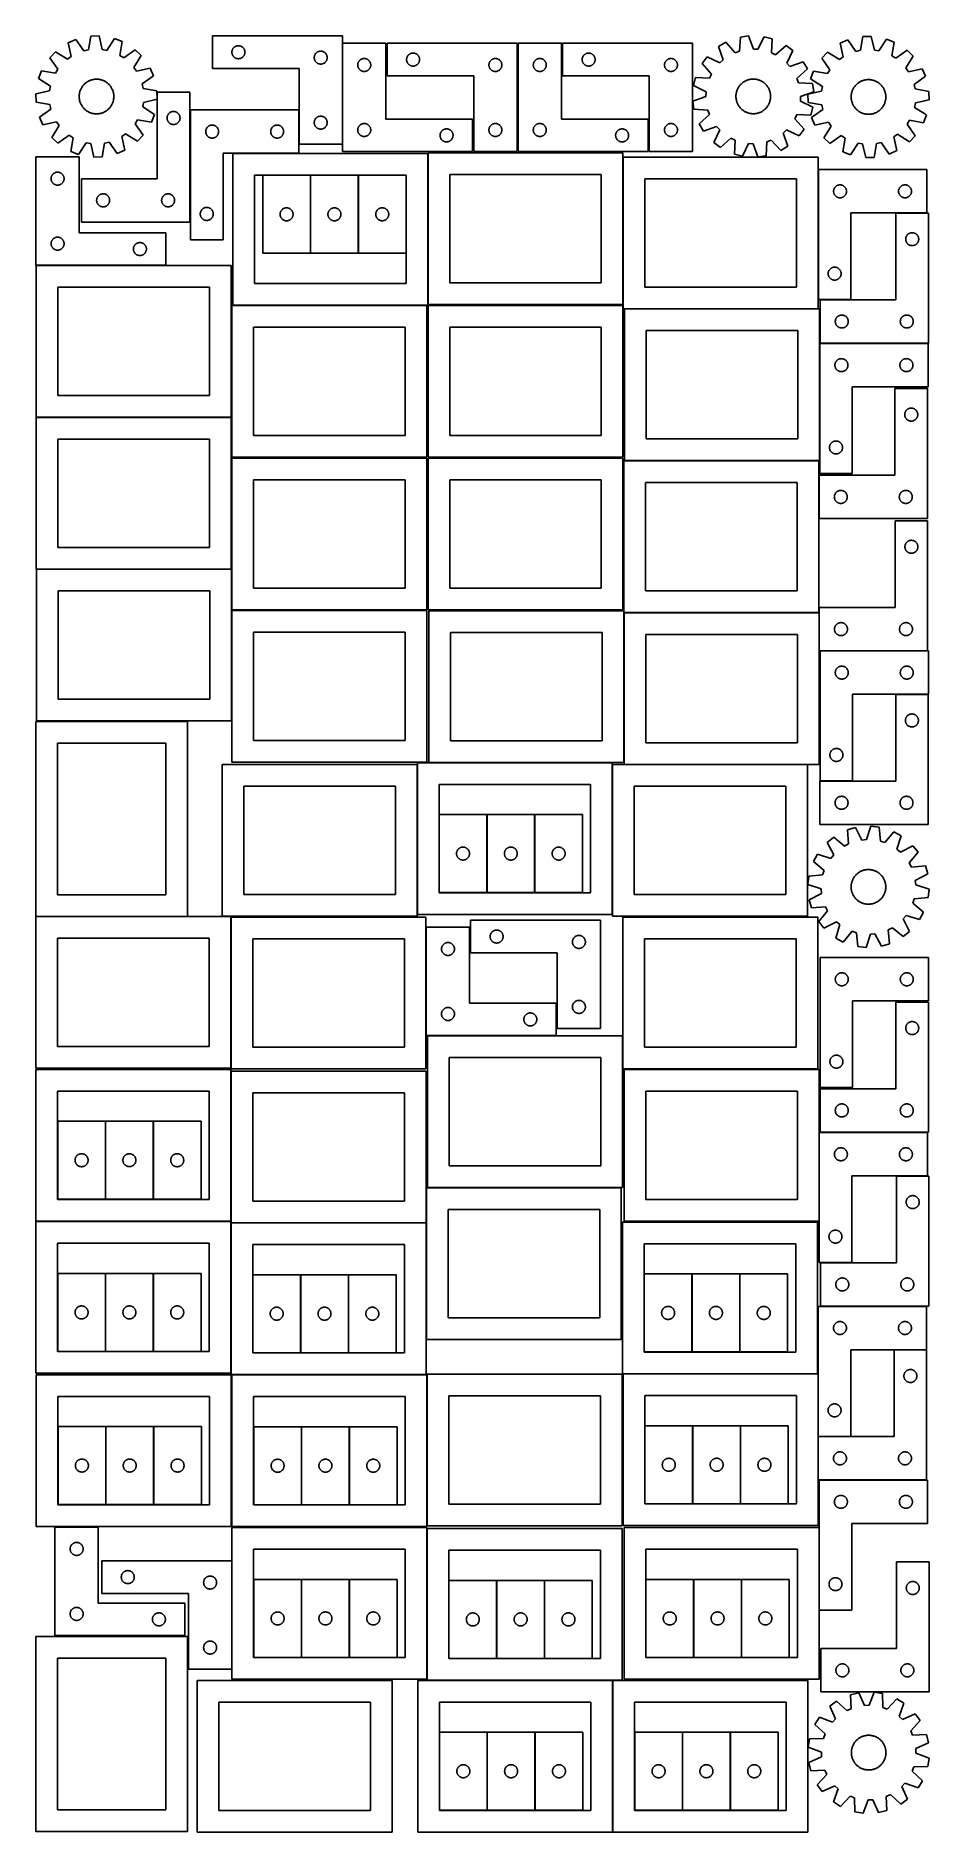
# Model space of a CAD drawing. Header units: millimetres. Extents: x 7 to 1243, y 7 to 2493.
import ezdxf

# ---------------------------------------------------------------- set-up
doc = ezdxf.new("R2010")
doc.units = ezdxf.units.MM
doc.layers.add('CUT', color=7, linetype='CONTINUOUS', true_color=0x000000)

msp = doc.modelspace()

# ---------------------------------------------------------------- linework, layer by layer
at = {"layer": 'CUT'}
for p, q in [((61.788631, 2488.537275), (51.239764, 2483.867492)), ((72.99247, 2472.72853), (61.788631, 2488.537275)), ((82.654576, 2493.212097), (79.26676, 2474.134227)), ((94.187507, 2493.489536), (82.654576, 2493.212097)), ((98.48876, 2474.596637), (94.187507, 2493.489536)), ((115.254103, 2489.823457), (104.823384, 2473.494265)), ((126.015313, 2485.666316), (115.254103, 2489.823457)), ((430.939814, 2493.449774), (250.939814, 2493.449774)), ((250.939814, 2493.449774), (250.939814, 2448.449774)), ((430.939814, 2343.449774), (430.939814, 2493.449774)), ((982.111909, 2491.808653), (981.060726, 2472.460851)), ((993.526245, 2493.481497), (982.111909, 2491.808653)), ((1000.085063, 2475.248989), (993.526245, 2493.481497)), ((1014.881837, 2492.395075), (1006.506587, 2474.922308)), ((1026.067478, 2489.572505), (1014.881837, 2492.395075)), ((1025.149757, 2470.217913), (1026.067478, 2489.572505)), ((1130.961721, 2487.958754), (1120.409848, 2483.295768)), ((1142.155374, 2472.142796), (1130.961721, 2487.958754)), ((1151.830672, 2492.620134), (1148.430568, 2473.54445)), ((1163.36378, 2492.890145), (1151.830672, 2492.620134)), ((1167.652862, 2473.994479), (1163.36378, 2492.890145)), ((1184.42801, 2489.210496), (1173.986775, 2472.888026)), ((1195.18654, 2485.046425), (1184.42801, 2489.210496)), ((33.751121, 2471.563469), (25.792287, 2463.212276)), ((25.792287, 2463.212276), (36.886831, 2447.326637)), ((50.151864, 2461.245617), (33.751121, 2471.563469)), ((55.410614, 2464.945378), (50.151864, 2461.245617)), ((51.239764, 2483.867492), (55.410614, 2464.945378)), ((79.26676, 2474.134227), (72.99247, 2472.72853)), ((104.823384, 2473.494265), (98.48876, 2474.596637)), ((122.759153, 2466.565535), (126.015313, 2485.666316)), ((128.189723, 2463.12292), (122.759153, 2466.565535)), ((144.075362, 2474.217463), (128.189723, 2463.12292)), ((142.108704, 2449.857887), (152.426556, 2466.258629)), ((152.426556, 2466.258629), (144.075362, 2474.217463)), ((277.939814, 2470.949774), (277.959083, 2471.538402)), ((277.959083, 2470.361146), (277.939814, 2470.949774)), ((277.959083, 2471.538402), (278.01681, 2472.12451)), ((278.01681, 2469.775038), (277.959083, 2470.361146)), ((278.01681, 2472.12451), (278.112746, 2472.705587)), ((278.112746, 2469.193961), (278.01681, 2469.775038)), ((278.112746, 2472.705587), (278.246481, 2473.279145)), ((278.246481, 2468.620403), (278.112746, 2469.193961)), ((278.246481, 2473.279145), (278.417443, 2473.842729)), ((278.417443, 2468.056819), (278.246481, 2468.620403)), ((278.417443, 2473.842729), (278.624898, 2474.393925)), ((278.624898, 2467.505623), (278.417443, 2468.056819)), ((278.624898, 2474.393925), (278.867959, 2474.930372)), ((278.867959, 2466.969176), (278.624898, 2467.505623)), ((278.867959, 2474.930372), (279.145585, 2475.449774)), ((279.145585, 2466.449774), (278.867959, 2466.969176)), ((279.145585, 2475.449774), (279.456587, 2475.949906)), ((279.456587, 2465.949642), (279.145585, 2466.449774)), ((279.456587, 2475.949906), (279.799634, 2476.428627)), ((279.799634, 2465.470921), (279.456587, 2465.949642)), ((279.799634, 2476.428627), (280.173255, 2476.883886)), ((280.173255, 2465.015662), (279.799634, 2465.470921)), ((280.173255, 2476.883886), (280.575853, 2477.313735)), ((280.575853, 2464.585813), (280.173255, 2465.015662)), ((280.575853, 2477.313735), (281.005701, 2477.716332)), ((281.005701, 2464.183216), (280.575853, 2464.585813)), ((281.005701, 2477.716332), (281.460961, 2478.089954)), ((281.460961, 2463.809594), (281.005701, 2464.183216)), ((281.460961, 2478.089954), (281.939682, 2478.433001)), ((281.939682, 2463.466548), (281.460961, 2463.809594)), ((281.939682, 2478.433001), (282.439814, 2478.744003)), ((282.439814, 2463.155545), (281.939682, 2463.466548)), ((282.439814, 2478.744003), (282.959216, 2479.021629)), ((282.959216, 2462.877919), (282.439814, 2463.155545)), ((282.959216, 2479.021629), (283.495663, 2479.26469)), ((283.495663, 2462.634858), (282.959216, 2462.877919)), ((283.495663, 2479.26469), (284.046859, 2479.472145)), ((284.046859, 2462.427403), (283.495663, 2462.634858)), ((284.046859, 2479.472145), (284.610442, 2479.643106)), ((284.610442, 2462.256442), (284.046859, 2462.427403)), ((284.610442, 2479.643106), (285.184001, 2479.776842)), ((285.184001, 2462.122707), (284.610442, 2462.256442)), ((285.184001, 2479.776842), (285.765078, 2479.872778)), ((285.765078, 2462.02677), (285.184001, 2462.122707)), ((285.765078, 2479.872778), (286.351186, 2479.930504)), ((286.351186, 2479.930504), (286.939814, 2479.949774)), ((286.939814, 2479.949774), (287.528442, 2479.930504)), ((287.528442, 2479.930504), (288.114549, 2479.872778)), ((288.114549, 2479.872778), (288.695627, 2479.776842)), ((288.695627, 2462.122707), (288.114549, 2462.02677)), ((288.695627, 2479.776842), (289.269185, 2479.643106)), ((289.269185, 2462.256442), (288.695627, 2462.122707)), ((289.269185, 2479.643106), (289.832769, 2479.472145)), ((289.832769, 2462.427403), (289.269185, 2462.256442)), ((289.832769, 2479.472145), (290.383965, 2479.26469)), ((290.383965, 2462.634858), (289.832769, 2462.427403)), ((290.383965, 2479.26469), (290.920412, 2479.021629)), ((290.920412, 2462.877919), (290.383965, 2462.634858)), ((290.920412, 2479.021629), (291.439814, 2478.744003)), ((291.439814, 2463.155545), (290.920412, 2462.877919)), ((291.439814, 2478.744003), (291.939946, 2478.433001)), ((291.939946, 2463.466548), (291.439814, 2463.155545)), ((291.939946, 2478.433001), (292.418667, 2478.089954)), ((292.418667, 2463.809594), (291.939946, 2463.466548)), ((292.418667, 2478.089954), (292.873926, 2477.716332)), ((292.873926, 2464.183216), (292.418667, 2463.809594)), ((292.873926, 2477.716332), (293.303775, 2477.313735)), ((293.303775, 2464.585813), (292.873926, 2464.183216)), ((293.303775, 2477.313735), (293.706372, 2476.883886)), ((293.706372, 2465.015662), (293.303775, 2464.585813)), ((293.706372, 2476.883886), (294.079994, 2476.428627)), ((294.079994, 2465.470921), (293.706372, 2465.015662)), ((294.079994, 2476.428627), (294.42304, 2475.949906)), ((294.42304, 2465.949642), (294.079994, 2465.470921)), ((294.42304, 2475.949906), (294.734042, 2475.449774)), ((294.734042, 2466.449774), (294.42304, 2465.949642)), ((294.734042, 2475.449774), (295.011668, 2474.930372)), ((295.011668, 2466.969176), (294.734042, 2466.449774)), ((295.011668, 2474.930372), (295.25473, 2474.393925)), ((295.25473, 2467.505623), (295.011668, 2466.969176)), ((295.25473, 2474.393925), (295.462185, 2473.842729)), ((295.462185, 2468.056819), (295.25473, 2467.505623)), ((295.462185, 2473.842729), (295.633146, 2473.279145)), ((295.633146, 2468.620403), (295.462185, 2468.056819)), ((295.633146, 2473.279145), (295.766881, 2472.705587)), ((295.766881, 2469.193961), (295.633146, 2468.620403)), ((295.766881, 2472.705587), (295.862817, 2472.12451)), ((295.862817, 2469.775038), (295.766881, 2469.193961)), ((295.862817, 2472.12451), (295.920544, 2471.538402)), ((295.920544, 2470.361146), (295.862817, 2469.775038)), ((295.920544, 2471.538402), (295.939814, 2470.949774)), ((295.939814, 2470.949774), (295.920544, 2470.361146)), ((391.939814, 2463.449774), (391.959083, 2464.038402)), ((391.959083, 2462.861146), (391.939814, 2463.449774)), ((391.959083, 2464.038402), (392.01681, 2464.62451)), ((392.01681, 2462.275038), (391.959083, 2462.861146)), ((392.01681, 2464.62451), (392.112746, 2465.205587)), ((392.112746, 2461.693961), (392.01681, 2462.275038)), ((392.112746, 2465.205587), (392.246481, 2465.779145)), ((392.246481, 2465.779145), (392.417443, 2466.342729)), ((392.417443, 2466.342729), (392.624898, 2466.893925)), ((392.624898, 2466.893925), (392.867959, 2467.430372)), ((392.867959, 2467.430372), (393.145585, 2467.949774)), ((393.145585, 2467.949774), (393.456587, 2468.449906)), ((393.456587, 2468.449906), (393.799634, 2468.928627)), ((393.799634, 2468.928627), (394.173255, 2469.383886)), ((394.173255, 2469.383886), (394.575853, 2469.813735)), ((394.575853, 2469.813735), (395.005701, 2470.216332)), ((395.005701, 2470.216332), (395.460961, 2470.589954)), ((395.460961, 2470.589954), (395.939682, 2470.933001)), ((395.939682, 2470.933001), (396.439814, 2471.244003)), ((396.439814, 2471.244003), (396.959216, 2471.521629)), ((396.959216, 2471.521629), (397.495663, 2471.76469)), ((397.495663, 2471.76469), (398.046859, 2471.972145)), ((398.046859, 2471.972145), (398.610442, 2472.143106)), ((398.610442, 2472.143106), (399.184001, 2472.276842)), ((399.184001, 2472.276842), (399.765078, 2472.372778)), ((399.765078, 2472.372778), (400.351186, 2472.430504)), ((400.351186, 2472.430504), (400.939814, 2472.449774)), ((400.939814, 2472.449774), (401.528442, 2472.430504)), ((401.528442, 2472.430504), (402.114549, 2472.372778)), ((402.114549, 2472.372778), (402.695627, 2472.276842)), ((402.695627, 2472.276842), (403.269185, 2472.143106)), ((403.269185, 2472.143106), (403.832769, 2471.972145)), ((403.832769, 2471.972145), (404.383965, 2471.76469)), ((404.383965, 2471.76469), (404.920412, 2471.521629)), ((404.920412, 2471.521629), (405.439814, 2471.244003)), ((405.439814, 2471.244003), (405.939946, 2470.933001)), ((405.939946, 2470.933001), (406.418667, 2470.589954)), ((406.418667, 2470.589954), (406.873926, 2470.216332)), ((406.873926, 2470.216332), (407.303775, 2469.813735)), ((407.303775, 2469.813735), (407.706372, 2469.383886)), ((407.706372, 2469.383886), (408.079994, 2468.928627)), ((408.079994, 2468.928627), (408.42304, 2468.449906)), ((408.42304, 2468.449906), (408.734042, 2467.949774)), ((408.734042, 2467.949774), (409.011668, 2467.430372)), ((409.011668, 2467.430372), (409.25473, 2466.893925)), ((409.25473, 2466.893925), (409.462185, 2466.342729)), ((409.462185, 2466.342729), (409.633146, 2465.779145)), ((409.633146, 2465.779145), (409.766881, 2465.205587)), ((409.766881, 2465.205587), (409.862817, 2464.62451)), ((409.862817, 2462.275038), (409.766881, 2461.693961)), ((409.862817, 2464.62451), (409.920544, 2464.038402)), ((409.920544, 2462.861146), (409.862817, 2462.275038)), ((409.920544, 2464.038402), (409.939814, 2463.449774)), ((409.939814, 2463.449774), (409.920544, 2462.861146)), ((491.201719, 2483.251528), (431.201719, 2483.251528)), ((431.201719, 2483.251528), (431.201719, 2333.251528)), ((459.445906, 2462.078596), (460.026983, 2462.174532)), ((460.026983, 2462.174532), (460.613091, 2462.232259)), ((460.613091, 2462.232259), (461.201719, 2462.251528)), ((461.201719, 2462.251528), (461.790347, 2462.232259)), ((461.790347, 2462.232259), (462.376454, 2462.174532)), ((462.376454, 2462.174532), (462.957532, 2462.078596)), ((491.201719, 2378.251528), (491.201719, 2483.251528)), ((672.84051, 2483.251532), (492.84051, 2483.251532)), ((492.84051, 2483.251532), (492.84051, 2438.251532)), ((519.917506, 2461.926268), (520.013442, 2462.507345)), ((520.013442, 2462.507345), (520.147177, 2463.080903)), ((520.147177, 2463.080903), (520.318138, 2463.644487)), ((520.318138, 2463.644487), (520.525594, 2464.195683)), ((520.525594, 2464.195683), (520.768655, 2464.73213)), ((520.768655, 2464.73213), (521.046281, 2465.251532)), ((521.046281, 2465.251532), (521.357283, 2465.751664)), ((521.357283, 2465.751664), (521.700329, 2466.230385)), ((521.700329, 2466.230385), (522.073951, 2466.685644)), ((522.073951, 2466.685644), (522.476549, 2467.115493)), ((522.476549, 2467.115493), (522.906397, 2467.51809)), ((522.906397, 2467.51809), (523.361657, 2467.891712)), ((523.361657, 2467.891712), (523.840377, 2468.234758)), ((523.840377, 2468.234758), (524.34051, 2468.54576)), ((524.34051, 2468.54576), (524.859911, 2468.823387)), ((524.859911, 2468.823387), (525.396359, 2469.066448)), ((525.396359, 2469.066448), (525.947554, 2469.273903)), ((525.947554, 2469.273903), (526.511138, 2469.444864)), ((526.511138, 2469.444864), (527.084697, 2469.578599)), ((527.084697, 2469.578599), (527.665774, 2469.674536)), ((527.665774, 2469.674536), (528.251881, 2469.732262)), ((528.251881, 2469.732262), (528.84051, 2469.751532)), ((528.84051, 2469.751532), (529.429138, 2469.732262)), ((529.429138, 2469.732262), (530.015245, 2469.674536)), ((530.015245, 2469.674536), (530.596322, 2469.578599)), ((530.596322, 2469.578599), (531.169881, 2469.444864)), ((531.169881, 2469.444864), (531.733465, 2469.273903)), ((531.733465, 2469.273903), (532.28466, 2469.066448)), ((532.28466, 2469.066448), (532.821108, 2468.823387)), ((532.821108, 2468.823387), (533.34051, 2468.54576)), ((533.34051, 2468.54576), (533.840642, 2468.234758)), ((533.840642, 2468.234758), (534.319362, 2467.891712)), ((534.319362, 2467.891712), (534.774622, 2467.51809)), ((534.774622, 2467.51809), (535.204471, 2467.115493)), ((535.204471, 2467.115493), (535.607068, 2466.685644)), ((535.607068, 2466.685644), (535.98069, 2466.230385)), ((535.98069, 2466.230385), (536.323736, 2465.751664)), ((536.323736, 2465.751664), (536.634738, 2465.251532)), ((536.634738, 2465.251532), (536.912364, 2464.73213)), ((536.912364, 2464.73213), (537.155425, 2464.195683)), ((537.155425, 2464.195683), (537.362881, 2463.644487)), ((537.362881, 2463.644487), (537.533842, 2463.080903)), ((537.533842, 2463.080903), (537.667577, 2462.507345)), ((537.667577, 2462.507345), (537.763513, 2461.926268)), ((641.084697, 2462.078599), (641.665774, 2462.174536)), ((641.665774, 2462.174536), (642.251881, 2462.232262)), ((642.251881, 2462.232262), (642.84051, 2462.251532)), ((642.84051, 2462.251532), (643.429138, 2462.232262)), ((643.429138, 2462.232262), (644.015245, 2462.174536)), ((644.015245, 2462.174536), (644.596322, 2462.078599)), ((672.84051, 2333.251532), (672.84051, 2483.251532)), ((734.361509, 2483.251528), (674.361509, 2483.251528)), ((674.361509, 2483.251528), (674.361509, 2333.251528)), ((702.605696, 2462.078596), (703.186773, 2462.174532)), ((703.186773, 2462.174532), (703.772881, 2462.232259)), ((703.772881, 2462.232259), (704.361509, 2462.251528)), ((704.361509, 2462.251528), (704.950137, 2462.232259)), ((704.950137, 2462.232259), (705.536244, 2462.174532)), ((705.536244, 2462.174532), (706.117322, 2462.078596)), ((734.361509, 2378.251528), (734.361509, 2483.251528)), ((916.0003, 2483.251532), (736.0003, 2483.251532)), ((736.0003, 2483.251532), (736.0003, 2438.251532)), ((763.077296, 2461.926268), (763.173232, 2462.507345)), ((763.173232, 2462.507345), (763.306967, 2463.080903)), ((763.306967, 2463.080903), (763.477928, 2463.644487)), ((763.477928, 2463.644487), (763.685384, 2464.195683)), ((763.685384, 2464.195683), (763.928445, 2464.73213)), ((763.928445, 2464.73213), (764.206071, 2465.251532)), ((764.206071, 2465.251532), (764.517073, 2465.751664)), ((764.517073, 2465.751664), (764.86012, 2466.230385)), ((764.86012, 2466.230385), (765.233741, 2466.685644)), ((765.233741, 2466.685644), (765.636339, 2467.115493)), ((765.636339, 2467.115493), (766.066187, 2467.51809)), ((766.066187, 2467.51809), (766.521447, 2467.891712)), ((766.521447, 2467.891712), (767.000167, 2468.234758)), ((767.000167, 2468.234758), (767.5003, 2468.54576)), ((767.5003, 2468.54576), (768.019701, 2468.823387)), ((768.019701, 2468.823387), (768.556149, 2469.066448)), ((768.556149, 2469.066448), (769.107344, 2469.273903)), ((769.107344, 2469.273903), (769.670928, 2469.444864)), ((769.670928, 2469.444864), (770.244487, 2469.578599)), ((770.244487, 2469.578599), (770.825564, 2469.674536)), ((770.825564, 2469.674536), (771.411671, 2469.732262)), ((771.411671, 2469.732262), (772.0003, 2469.751532)), ((772.0003, 2469.751532), (772.588928, 2469.732262)), ((772.588928, 2469.732262), (773.175035, 2469.674536)), ((773.175035, 2469.674536), (773.756112, 2469.578599)), ((773.756112, 2469.578599), (774.329671, 2469.444864)), ((774.329671, 2469.444864), (774.893255, 2469.273903)), ((774.893255, 2469.273903), (775.44445, 2469.066448)), ((775.44445, 2469.066448), (775.980898, 2468.823387)), ((775.980898, 2468.823387), (776.5003, 2468.54576)), ((776.5003, 2468.54576), (777.000432, 2468.234758)), ((777.000432, 2468.234758), (777.479152, 2467.891712)), ((777.479152, 2467.891712), (777.934412, 2467.51809)), ((777.934412, 2467.51809), (778.364261, 2467.115493)), ((778.364261, 2467.115493), (778.766858, 2466.685644)), ((778.766858, 2466.685644), (779.14048, 2466.230385)), ((779.14048, 2466.230385), (779.483526, 2465.751664)), ((779.483526, 2465.751664), (779.794528, 2465.251532)), ((779.794528, 2465.251532), (780.072154, 2464.73213)), ((780.072154, 2464.73213), (780.315215, 2464.195683)), ((780.315215, 2464.195683), (780.522671, 2463.644487)), ((780.522671, 2463.644487), (780.693632, 2463.080903)), ((780.693632, 2463.080903), (780.827367, 2462.507345)), ((780.827367, 2462.507345), (780.923303, 2461.926268)), ((884.244487, 2462.078599), (884.825564, 2462.174536)), ((884.825564, 2462.174536), (885.411671, 2462.232262)), ((885.411671, 2462.232262), (886.0003, 2462.251532)), ((886.0003, 2462.251532), (886.588928, 2462.232262)), ((886.588928, 2462.232262), (887.175035, 2462.174536)), ((887.175035, 2462.174536), (887.756112, 2462.078599)), ((916.0003, 2333.251532), (916.0003, 2483.251532)), ((936.191959, 2464.393892), (929.303684, 2455.139859)), ((953.722073, 2456.139348), (936.191959, 2464.393892)), ((961.96616, 2484.639944), (952.060858, 2478.72636)), ((952.060858, 2478.72636), (958.493775, 2460.449052)), ((975.002996, 2470.305255), (961.96616, 2484.639944)), ((981.060726, 2472.460851), (975.002996, 2470.305255)), ((1006.506587, 2474.922308), (1000.085063, 2475.248989)), ((1030.957456, 2467.458688), (1025.149757, 2470.217913)), ((1045.381716, 2480.396351), (1030.957456, 2467.458688)), ((1054.63575, 2473.508076), (1045.381716, 2480.396351)), ((1046.381205, 2455.977962), (1054.63575, 2473.508076)), ((1102.913283, 2471.003012), (1094.949071, 2462.656947)), ((1094.949071, 2462.656947), (1106.03338, 2446.764165)), ((1119.307376, 2460.674598), (1102.913283, 2471.003012)), ((1124.568509, 2464.37097), (1119.307376, 2460.674598)), ((1120.409848, 2483.295768), (1124.568509, 2464.37097)), ((1148.430568, 2473.54445), (1142.155374, 2472.142796)), ((1173.986775, 2472.888026), (1167.652862, 2473.994479)), ((1191.918077, 2465.947745), (1195.18654, 2485.046425)), ((1197.346429, 2462.501633), (1191.918077, 2465.947745)), ((1213.239211, 2473.585941), (1197.346429, 2462.501633)), ((1211.256861, 2449.227636), (1221.585276, 2465.621729)), ((1221.585276, 2465.621729), (1213.239211, 2473.585941)), ((14.343434, 2445.152227), (10.186294, 2434.391016)), ((33.444215, 2441.896067), (14.343434, 2445.152227)), ((36.886831, 2447.326637), (33.444215, 2441.896067)), ((145.808464, 2444.599136), (142.108704, 2449.857887)), ((164.730579, 2448.769987), (145.808464, 2444.599136)), ((153.591617, 2427.017281), (169.400361, 2438.22112)), ((169.400361, 2438.22112), (164.730579, 2448.769987)), ((250.939814, 2448.449774), (370.939814, 2448.449774)), ((286.351186, 2461.969044), (285.765078, 2462.02677)), ((286.939814, 2461.949774), (286.351186, 2461.969044)), ((287.528442, 2461.969044), (286.939814, 2461.949774)), ((288.114549, 2462.02677), (287.528442, 2461.969044)), ((370.939814, 2448.449774), (370.939814, 2343.449774)), ((392.246481, 2461.120403), (392.112746, 2461.693961)), ((392.417443, 2460.556819), (392.246481, 2461.120403)), ((392.624898, 2460.005623), (392.417443, 2460.556819)), ((392.867959, 2459.469176), (392.624898, 2460.005623)), ((393.145585, 2458.949774), (392.867959, 2459.469176)), ((393.456587, 2458.449642), (393.145585, 2458.949774)), ((393.799634, 2457.970921), (393.456587, 2458.449642)), ((394.173255, 2457.515662), (393.799634, 2457.970921)), ((394.575853, 2457.085813), (394.173255, 2457.515662)), ((395.005701, 2456.683216), (394.575853, 2457.085813)), ((395.460961, 2456.309594), (395.005701, 2456.683216)), ((395.939682, 2455.966548), (395.460961, 2456.309594)), ((396.439814, 2455.655545), (395.939682, 2455.966548)), ((396.959216, 2455.377919), (396.439814, 2455.655545)), ((397.495663, 2455.134858), (396.959216, 2455.377919)), ((398.046859, 2454.927403), (397.495663, 2455.134858)), ((398.610442, 2454.756442), (398.046859, 2454.927403)), ((399.184001, 2454.622707), (398.610442, 2454.756442)), ((399.765078, 2454.52677), (399.184001, 2454.622707)), ((400.351186, 2454.469044), (399.765078, 2454.52677)), ((400.939814, 2454.449774), (400.351186, 2454.469044)), ((401.528442, 2454.469044), (400.939814, 2454.449774)), ((402.114549, 2454.52677), (401.528442, 2454.469044)), ((402.695627, 2454.622707), (402.114549, 2454.52677)), ((403.269185, 2454.756442), (402.695627, 2454.622707)), ((403.832769, 2454.927403), (403.269185, 2454.756442)), ((404.383965, 2455.134858), (403.832769, 2454.927403)), ((404.920412, 2455.377919), (404.383965, 2455.134858)), ((405.439814, 2455.655545), (404.920412, 2455.377919)), ((405.939946, 2455.966548), (405.439814, 2455.655545)), ((406.418667, 2456.309594), (405.939946, 2455.966548)), ((406.873926, 2456.683216), (406.418667, 2456.309594)), ((407.303775, 2457.085813), (406.873926, 2456.683216)), ((407.706372, 2457.515662), (407.303775, 2457.085813)), ((408.079994, 2457.970921), (407.706372, 2457.515662)), ((408.42304, 2458.449642), (408.079994, 2457.970921)), ((408.734042, 2458.949774), (408.42304, 2458.449642)), ((409.011668, 2459.469176), (408.734042, 2458.949774)), ((409.25473, 2460.005623), (409.011668, 2459.469176)), ((409.462185, 2460.556819), (409.25473, 2460.005623)), ((409.633146, 2461.120403), (409.462185, 2460.556819)), ((409.766881, 2461.693961), (409.633146, 2461.120403)), ((452.201719, 2453.251528), (452.220988, 2453.840156)), ((452.220988, 2452.6629), (452.201719, 2453.251528)), ((452.220988, 2453.840156), (452.278715, 2454.426264)), ((452.278715, 2452.076793), (452.220988, 2452.6629)), ((452.278715, 2454.426264), (452.374651, 2455.007341)), ((452.374651, 2451.495715), (452.278715, 2452.076793)), ((452.374651, 2455.007341), (452.508386, 2455.5809)), ((452.508386, 2450.922157), (452.374651, 2451.495715)), ((452.508386, 2455.5809), (452.679348, 2456.144483)), ((452.679348, 2450.358573), (452.508386, 2450.922157)), ((452.679348, 2456.144483), (452.886803, 2456.695679)), ((452.886803, 2449.807377), (452.679348, 2450.358573)), ((452.886803, 2456.695679), (453.129864, 2457.232127)), ((453.129864, 2449.27093), (452.886803, 2449.807377)), ((453.129864, 2457.232127), (453.40749, 2457.751528)), ((453.40749, 2448.751528), (453.129864, 2449.27093)), ((453.40749, 2457.751528), (453.718492, 2458.25166)), ((453.718492, 2448.251396), (453.40749, 2448.751528)), ((453.718492, 2458.25166), (454.061539, 2458.730381)), ((454.061539, 2447.772675), (453.718492, 2448.251396)), ((454.061539, 2458.730381), (454.43516, 2459.185641)), ((454.43516, 2447.317416), (454.061539, 2447.772675)), ((454.43516, 2459.185641), (454.837758, 2459.615489)), ((454.837758, 2446.887567), (454.43516, 2447.317416)), ((454.837758, 2459.615489), (455.267606, 2460.018087)), ((455.267606, 2446.48497), (454.837758, 2446.887567)), ((455.267606, 2460.018087), (455.722866, 2460.391708)), ((455.722866, 2446.111348), (455.267606, 2446.48497)), ((455.722866, 2460.391708), (456.201587, 2460.734755)), ((456.201587, 2445.768302), (455.722866, 2446.111348)), ((456.201587, 2460.734755), (456.701719, 2461.045757)), ((456.701719, 2445.4573), (456.201587, 2445.768302)), ((456.701719, 2461.045757), (457.22112, 2461.323383)), ((457.22112, 2445.179674), (456.701719, 2445.4573)), ((457.22112, 2461.323383), (457.757568, 2461.566444)), ((457.757568, 2444.936613), (457.22112, 2445.179674)), ((457.757568, 2461.566444), (458.308763, 2461.773899)), ((458.308763, 2444.729157), (457.757568, 2444.936613)), ((458.308763, 2461.773899), (458.872347, 2461.944861)), ((458.872347, 2444.558196), (458.308763, 2444.729157)), ((458.872347, 2461.944861), (459.445906, 2462.078596)), ((459.445906, 2444.424461), (458.872347, 2444.558196)), ((460.026983, 2444.328525), (459.445906, 2444.424461)), ((460.613091, 2444.270798), (460.026983, 2444.328525)), ((461.201719, 2444.251528), (460.613091, 2444.270798)), ((461.790347, 2444.270798), (461.201719, 2444.251528)), ((462.376454, 2444.328525), (461.790347, 2444.270798)), ((462.957532, 2444.424461), (462.376454, 2444.328525)), ((462.957532, 2462.078596), (463.53109, 2461.944861)), ((463.53109, 2444.558196), (462.957532, 2444.424461)), ((463.53109, 2461.944861), (464.094674, 2461.773899)), ((464.094674, 2444.729157), (463.53109, 2444.558196)), ((464.094674, 2461.773899), (464.64587, 2461.566444)), ((464.64587, 2444.936613), (464.094674, 2444.729157)), ((464.64587, 2461.566444), (465.182317, 2461.323383)), ((465.182317, 2445.179674), (464.64587, 2444.936613)), ((465.182317, 2461.323383), (465.701719, 2461.045757)), ((465.701719, 2445.4573), (465.182317, 2445.179674)), ((465.701719, 2461.045757), (466.201851, 2460.734755)), ((466.201851, 2445.768302), (465.701719, 2445.4573)), ((466.201851, 2460.734755), (466.680572, 2460.391708)), ((466.680572, 2446.111348), (466.201851, 2445.768302)), ((466.680572, 2460.391708), (467.135831, 2460.018087)), ((467.135831, 2446.48497), (466.680572, 2446.111348)), ((467.135831, 2460.018087), (467.56568, 2459.615489)), ((467.56568, 2446.887567), (467.135831, 2446.48497)), ((467.56568, 2459.615489), (467.968277, 2459.185641)), ((467.968277, 2447.317416), (467.56568, 2446.887567)), ((467.968277, 2459.185641), (468.341899, 2458.730381)), ((468.341899, 2447.772675), (467.968277, 2447.317416)), ((468.341899, 2458.730381), (468.684945, 2458.25166)), ((468.684945, 2448.251396), (468.341899, 2447.772675)), ((468.684945, 2458.25166), (468.995947, 2457.751528)), ((468.995947, 2448.751528), (468.684945, 2448.251396)), ((468.995947, 2457.751528), (469.273573, 2457.232127)), ((469.273573, 2449.27093), (468.995947, 2448.751528)), ((469.273573, 2457.232127), (469.516634, 2456.695679)), ((469.516634, 2449.807377), (469.273573, 2449.27093)), ((469.516634, 2456.695679), (469.72409, 2456.144483)), ((469.72409, 2450.358573), (469.516634, 2449.807377)), ((469.72409, 2456.144483), (469.895051, 2455.5809)), ((469.895051, 2450.922157), (469.72409, 2450.358573)), ((469.895051, 2455.5809), (470.028786, 2455.007341)), ((470.028786, 2451.495715), (469.895051, 2450.922157)), ((470.028786, 2455.007341), (470.124722, 2454.426264)), ((470.124722, 2452.076793), (470.028786, 2451.495715)), ((470.124722, 2454.426264), (470.182449, 2453.840156)), ((470.182449, 2452.6629), (470.124722, 2452.076793)), ((470.182449, 2453.840156), (470.201719, 2453.251528)), ((470.201719, 2453.251528), (470.182449, 2452.6629)), ((492.84051, 2438.251532), (612.84051, 2438.251532)), ((519.84051, 2460.751532), (519.859779, 2461.34016)), ((519.859779, 2460.162904), (519.84051, 2460.751532)), ((519.859779, 2461.34016), (519.917506, 2461.926268)), ((519.917506, 2459.576796), (519.859779, 2460.162904)), ((520.013442, 2458.995719), (519.917506, 2459.576796)), ((520.147177, 2458.42216), (520.013442, 2458.995719)), ((520.318138, 2457.858577), (520.147177, 2458.42216)), ((520.525594, 2457.307381), (520.318138, 2457.858577)), ((520.768655, 2456.770934), (520.525594, 2457.307381)), ((521.046281, 2456.251532), (520.768655, 2456.770934)), ((521.357283, 2455.7514), (521.046281, 2456.251532)), ((521.700329, 2455.272679), (521.357283, 2455.7514)), ((522.073951, 2454.81742), (521.700329, 2455.272679)), ((522.476549, 2454.387571), (522.073951, 2454.81742)), ((522.906397, 2453.984974), (522.476549, 2454.387571)), ((523.361657, 2453.611352), (522.906397, 2453.984974)), ((523.840377, 2453.268305), (523.361657, 2453.611352)), ((524.34051, 2452.957303), (523.840377, 2453.268305)), ((524.859911, 2452.679677), (524.34051, 2452.957303)), ((525.396359, 2452.436616), (524.859911, 2452.679677)), ((525.947554, 2452.229161), (525.396359, 2452.436616)), ((526.511138, 2452.058199), (525.947554, 2452.229161)), ((527.084697, 2451.924464), (526.511138, 2452.058199)), ((527.665774, 2451.828528), (527.084697, 2451.924464)), ((528.251881, 2451.770802), (527.665774, 2451.828528)), ((528.84051, 2451.751532), (528.251881, 2451.770802)), ((529.429138, 2451.770802), (528.84051, 2451.751532)), ((530.015245, 2451.828528), (529.429138, 2451.770802)), ((530.596322, 2451.924464), (530.015245, 2451.828528)), ((531.169881, 2452.058199), (530.596322, 2451.924464)), ((531.733465, 2452.229161), (531.169881, 2452.058199)), ((532.28466, 2452.436616), (531.733465, 2452.229161)), ((532.821108, 2452.679677), (532.28466, 2452.436616)), ((533.34051, 2452.957303), (532.821108, 2452.679677)), ((533.840642, 2453.268305), (533.34051, 2452.957303)), ((534.319362, 2453.611352), (533.840642, 2453.268305)), ((534.774622, 2453.984974), (534.319362, 2453.611352)), ((535.204471, 2454.387571), (534.774622, 2453.984974)), ((535.607068, 2454.81742), (535.204471, 2454.387571)), ((535.98069, 2455.272679), (535.607068, 2454.81742)), ((536.323736, 2455.7514), (535.98069, 2455.272679)), ((536.634738, 2456.251532), (536.323736, 2455.7514)), ((536.912364, 2456.770934), (536.634738, 2456.251532)), ((537.155425, 2457.307381), (536.912364, 2456.770934)), ((537.362881, 2457.858577), (537.155425, 2457.307381)), ((537.533842, 2458.42216), (537.362881, 2457.858577)), ((537.667577, 2458.995719), (537.533842, 2458.42216)), ((537.763513, 2459.576796), (537.667577, 2458.995719)), ((537.763513, 2461.926268), (537.82124, 2461.34016)), ((537.82124, 2460.162904), (537.763513, 2459.576796)), ((537.82124, 2461.34016), (537.84051, 2460.751532)), ((537.84051, 2460.751532), (537.82124, 2460.162904)), ((612.84051, 2438.251532), (612.84051, 2333.251532)), ((633.84051, 2453.251532), (633.859779, 2453.84016)), ((633.859779, 2452.662904), (633.84051, 2453.251532)), ((633.859779, 2453.84016), (633.917506, 2454.426268)), ((633.917506, 2452.076796), (633.859779, 2452.662904)), ((633.917506, 2454.426268), (634.013442, 2455.007345)), ((634.013442, 2451.495719), (633.917506, 2452.076796)), ((634.013442, 2455.007345), (634.147177, 2455.580903)), ((634.147177, 2450.92216), (634.013442, 2451.495719)), ((634.147177, 2455.580903), (634.318138, 2456.144487)), ((634.318138, 2450.358577), (634.147177, 2450.92216)), ((634.318138, 2456.144487), (634.525594, 2456.695683)), ((634.525594, 2449.807381), (634.318138, 2450.358577)), ((634.525594, 2456.695683), (634.768655, 2457.23213)), ((634.768655, 2449.270934), (634.525594, 2449.807381)), ((634.768655, 2457.23213), (635.046281, 2457.751532)), ((635.046281, 2448.751532), (634.768655, 2449.270934)), ((635.046281, 2457.751532), (635.357283, 2458.251664)), ((635.357283, 2448.2514), (635.046281, 2448.751532)), ((635.357283, 2458.251664), (635.700329, 2458.730385)), ((635.700329, 2447.772679), (635.357283, 2448.2514)), ((635.700329, 2458.730385), (636.073951, 2459.185644)), ((636.073951, 2447.31742), (635.700329, 2447.772679)), ((636.073951, 2459.185644), (636.476549, 2459.615493)), ((636.476549, 2446.887571), (636.073951, 2447.31742)), ((636.476549, 2459.615493), (636.906397, 2460.01809)), ((636.906397, 2446.484974), (636.476549, 2446.887571)), ((636.906397, 2460.01809), (637.361657, 2460.391712)), ((637.361657, 2446.111352), (636.906397, 2446.484974)), ((637.361657, 2460.391712), (637.840377, 2460.734758)), ((637.840377, 2445.768305), (637.361657, 2446.111352)), ((637.840377, 2460.734758), (638.34051, 2461.04576)), ((638.34051, 2445.457303), (637.840377, 2445.768305)), ((638.34051, 2461.04576), (638.859911, 2461.323387)), ((638.859911, 2445.179677), (638.34051, 2445.457303)), ((638.859911, 2461.323387), (639.396359, 2461.566448)), ((639.396359, 2444.936616), (638.859911, 2445.179677)), ((639.396359, 2461.566448), (639.947554, 2461.773903)), ((639.947554, 2444.729161), (639.396359, 2444.936616)), ((639.947554, 2461.773903), (640.511138, 2461.944864)), ((640.511138, 2444.558199), (639.947554, 2444.729161)), ((640.511138, 2461.944864), (641.084697, 2462.078599)), ((641.084697, 2444.424464), (640.511138, 2444.558199)), ((641.665774, 2444.328528), (641.084697, 2444.424464)), ((642.251881, 2444.270802), (641.665774, 2444.328528)), ((642.84051, 2444.251532), (642.251881, 2444.270802)), ((643.429138, 2444.270802), (642.84051, 2444.251532)), ((644.015245, 2444.328528), (643.429138, 2444.270802)), ((644.596322, 2444.424464), (644.015245, 2444.328528)), ((644.596322, 2462.078599), (645.169881, 2461.944864)), ((645.169881, 2444.558199), (644.596322, 2444.424464)), ((645.169881, 2461.944864), (645.733465, 2461.773903)), ((645.733465, 2444.729161), (645.169881, 2444.558199)), ((645.733465, 2461.773903), (646.28466, 2461.566448)), ((646.28466, 2444.936616), (645.733465, 2444.729161)), ((646.28466, 2461.566448), (646.821108, 2461.323387)), ((646.821108, 2445.179677), (646.28466, 2444.936616)), ((646.821108, 2461.323387), (647.34051, 2461.04576)), ((647.34051, 2445.457303), (646.821108, 2445.179677)), ((647.34051, 2461.04576), (647.840642, 2460.734758)), ((647.840642, 2445.768305), (647.34051, 2445.457303)), ((647.840642, 2460.734758), (648.319362, 2460.391712)), ((648.319362, 2446.111352), (647.840642, 2445.768305)), ((648.319362, 2460.391712), (648.774622, 2460.01809)), ((648.774622, 2446.484974), (648.319362, 2446.111352)), ((648.774622, 2460.01809), (649.204471, 2459.615493)), ((649.204471, 2446.887571), (648.774622, 2446.484974)), ((649.204471, 2459.615493), (649.607068, 2459.185644)), ((649.607068, 2447.31742), (649.204471, 2446.887571)), ((649.607068, 2459.185644), (649.98069, 2458.730385)), ((649.98069, 2447.772679), (649.607068, 2447.31742)), ((649.98069, 2458.730385), (650.323736, 2458.251664)), ((650.323736, 2448.2514), (649.98069, 2447.772679)), ((650.323736, 2458.251664), (650.634738, 2457.751532)), ((650.634738, 2448.751532), (650.323736, 2448.2514)), ((650.634738, 2457.751532), (650.912364, 2457.23213)), ((650.912364, 2449.270934), (650.634738, 2448.751532)), ((650.912364, 2457.23213), (651.155425, 2456.695683)), ((651.155425, 2449.807381), (650.912364, 2449.270934)), ((651.155425, 2456.695683), (651.362881, 2456.144487)), ((651.362881, 2450.358577), (651.155425, 2449.807381)), ((651.362881, 2456.144487), (651.533842, 2455.580903)), ((651.533842, 2450.92216), (651.362881, 2450.358577)), ((651.533842, 2455.580903), (651.667577, 2455.007345)), ((651.667577, 2451.495719), (651.533842, 2450.92216)), ((651.667577, 2455.007345), (651.763513, 2454.426268)), ((651.763513, 2452.076796), (651.667577, 2451.495719)), ((651.763513, 2454.426268), (651.82124, 2453.84016)), ((651.82124, 2452.662904), (651.763513, 2452.076796)), ((651.82124, 2453.84016), (651.84051, 2453.251532)), ((651.84051, 2453.251532), (651.82124, 2452.662904)), ((695.361509, 2453.251528), (695.380778, 2453.840156)), ((695.380778, 2452.6629), (695.361509, 2453.251528)), ((695.380778, 2453.840156), (695.438505, 2454.426264)), ((695.438505, 2452.076793), (695.380778, 2452.6629)), ((695.438505, 2454.426264), (695.534441, 2455.007341)), ((695.534441, 2451.495715), (695.438505, 2452.076793)), ((695.534441, 2455.007341), (695.668176, 2455.5809)), ((695.668176, 2450.922157), (695.534441, 2451.495715)), ((695.668176, 2455.5809), (695.839138, 2456.144483)), ((695.839138, 2450.358573), (695.668176, 2450.922157)), ((695.839138, 2456.144483), (696.046593, 2456.695679)), ((696.046593, 2449.807377), (695.839138, 2450.358573)), ((696.046593, 2456.695679), (696.289654, 2457.232127)), ((696.289654, 2449.27093), (696.046593, 2449.807377)), ((696.289654, 2457.232127), (696.56728, 2457.751528)), ((696.56728, 2448.751528), (696.289654, 2449.27093)), ((696.56728, 2457.751528), (696.878282, 2458.25166)), ((696.878282, 2448.251396), (696.56728, 2448.751528)), ((696.878282, 2458.25166), (697.221329, 2458.730381)), ((697.221329, 2447.772675), (696.878282, 2448.251396)), ((697.221329, 2458.730381), (697.59495, 2459.185641)), ((697.59495, 2447.317416), (697.221329, 2447.772675)), ((697.59495, 2459.185641), (697.997548, 2459.615489)), ((697.997548, 2446.887567), (697.59495, 2447.317416)), ((697.997548, 2459.615489), (698.427396, 2460.018087)), ((698.427396, 2446.48497), (697.997548, 2446.887567)), ((698.427396, 2460.018087), (698.882656, 2460.391708)), ((698.882656, 2446.111348), (698.427396, 2446.48497)), ((698.882656, 2460.391708), (699.361377, 2460.734755)), ((699.361377, 2445.768302), (698.882656, 2446.111348)), ((699.361377, 2460.734755), (699.861509, 2461.045757)), ((699.861509, 2445.4573), (699.361377, 2445.768302)), ((699.861509, 2461.045757), (700.38091, 2461.323383)), ((700.38091, 2445.179674), (699.861509, 2445.4573)), ((700.38091, 2461.323383), (700.917358, 2461.566444)), ((700.917358, 2444.936613), (700.38091, 2445.179674)), ((700.917358, 2461.566444), (701.468554, 2461.773899)), ((701.468554, 2444.729157), (700.917358, 2444.936613)), ((701.468554, 2461.773899), (702.032137, 2461.944861)), ((702.032137, 2444.558196), (701.468554, 2444.729157)), ((702.032137, 2461.944861), (702.605696, 2462.078596)), ((702.605696, 2444.424461), (702.032137, 2444.558196)), ((703.186773, 2444.328525), (702.605696, 2444.424461)), ((703.772881, 2444.270798), (703.186773, 2444.328525)), ((704.361509, 2444.251528), (703.772881, 2444.270798)), ((704.950137, 2444.270798), (704.361509, 2444.251528)), ((705.536244, 2444.328525), (704.950137, 2444.270798)), ((706.117322, 2444.424461), (705.536244, 2444.328525)), ((706.117322, 2462.078596), (706.69088, 2461.944861)), ((706.69088, 2444.558196), (706.117322, 2444.424461)), ((706.69088, 2461.944861), (707.254464, 2461.773899)), ((707.254464, 2444.729157), (706.69088, 2444.558196)), ((707.254464, 2461.773899), (707.80566, 2461.566444)), ((707.80566, 2444.936613), (707.254464, 2444.729157)), ((707.80566, 2461.566444), (708.342107, 2461.323383)), ((708.342107, 2445.179674), (707.80566, 2444.936613)), ((708.342107, 2461.323383), (708.861509, 2461.045757)), ((708.861509, 2445.4573), (708.342107, 2445.179674)), ((708.861509, 2461.045757), (709.361641, 2460.734755)), ((709.361641, 2445.768302), (708.861509, 2445.4573)), ((709.361641, 2460.734755), (709.840362, 2460.391708)), ((709.840362, 2446.111348), (709.361641, 2445.768302)), ((709.840362, 2460.391708), (710.295621, 2460.018087)), ((710.295621, 2446.48497), (709.840362, 2446.111348)), ((710.295621, 2460.018087), (710.72547, 2459.615489)), ((710.72547, 2446.887567), (710.295621, 2446.48497)), ((710.72547, 2459.615489), (711.128067, 2459.185641)), ((711.128067, 2447.317416), (710.72547, 2446.887567)), ((711.128067, 2459.185641), (711.501689, 2458.730381)), ((711.501689, 2447.772675), (711.128067, 2447.317416)), ((711.501689, 2458.730381), (711.844735, 2458.25166)), ((711.844735, 2448.251396), (711.501689, 2447.772675)), ((711.844735, 2458.25166), (712.155737, 2457.751528)), ((712.155737, 2448.751528), (711.844735, 2448.251396)), ((712.155737, 2457.751528), (712.433363, 2457.232127)), ((712.433363, 2449.27093), (712.155737, 2448.751528)), ((712.433363, 2457.232127), (712.676425, 2456.695679)), ((712.676425, 2449.807377), (712.433363, 2449.27093)), ((712.676425, 2456.695679), (712.88388, 2456.144483)), ((712.88388, 2450.358573), (712.676425, 2449.807377)), ((712.88388, 2456.144483), (713.054841, 2455.5809)), ((713.054841, 2450.922157), (712.88388, 2450.358573)), ((713.054841, 2455.5809), (713.188576, 2455.007341)), ((713.188576, 2451.495715), (713.054841, 2450.922157)), ((713.188576, 2455.007341), (713.284512, 2454.426264)), ((713.284512, 2452.076793), (713.188576, 2451.495715)), ((713.284512, 2454.426264), (713.342239, 2453.840156)), ((713.342239, 2452.6629), (713.284512, 2452.076793)), ((713.342239, 2453.840156), (713.361509, 2453.251528)), ((713.361509, 2453.251528), (713.342239, 2452.6629)), ((736.0003, 2438.251532), (856.0003, 2438.251532)), ((763.0003, 2460.751532), (763.019569, 2461.34016)), ((763.019569, 2460.162904), (763.0003, 2460.751532)), ((763.019569, 2461.34016), (763.077296, 2461.926268)), ((763.077296, 2459.576796), (763.019569, 2460.162904)), ((763.173232, 2458.995719), (763.077296, 2459.576796)), ((763.306967, 2458.42216), (763.173232, 2458.995719)), ((763.477928, 2457.858577), (763.306967, 2458.42216)), ((763.685384, 2457.307381), (763.477928, 2457.858577)), ((763.928445, 2456.770934), (763.685384, 2457.307381)), ((764.206071, 2456.251532), (763.928445, 2456.770934)), ((764.517073, 2455.7514), (764.206071, 2456.251532)), ((764.86012, 2455.272679), (764.517073, 2455.7514)), ((765.233741, 2454.81742), (764.86012, 2455.272679)), ((765.636339, 2454.387571), (765.233741, 2454.81742)), ((766.066187, 2453.984974), (765.636339, 2454.387571)), ((766.521447, 2453.611352), (766.066187, 2453.984974)), ((767.000167, 2453.268305), (766.521447, 2453.611352)), ((767.5003, 2452.957303), (767.000167, 2453.268305)), ((768.019701, 2452.679677), (767.5003, 2452.957303)), ((768.556149, 2452.436616), (768.019701, 2452.679677)), ((769.107344, 2452.229161), (768.556149, 2452.436616)), ((769.670928, 2452.058199), (769.107344, 2452.229161)), ((770.244487, 2451.924464), (769.670928, 2452.058199)), ((770.825564, 2451.828528), (770.244487, 2451.924464)), ((771.411671, 2451.770802), (770.825564, 2451.828528)), ((772.0003, 2451.751532), (771.411671, 2451.770802)), ((772.588928, 2451.770802), (772.0003, 2451.751532)), ((773.175035, 2451.828528), (772.588928, 2451.770802)), ((773.756112, 2451.924464), (773.175035, 2451.828528)), ((774.329671, 2452.058199), (773.756112, 2451.924464)), ((774.893255, 2452.229161), (774.329671, 2452.058199)), ((775.44445, 2452.436616), (774.893255, 2452.229161)), ((775.980898, 2452.679677), (775.44445, 2452.436616)), ((776.5003, 2452.957303), (775.980898, 2452.679677)), ((777.000432, 2453.268305), (776.5003, 2452.957303)), ((777.479152, 2453.611352), (777.000432, 2453.268305)), ((777.934412, 2453.984974), (777.479152, 2453.611352)), ((778.364261, 2454.387571), (777.934412, 2453.984974)), ((778.766858, 2454.81742), (778.364261, 2454.387571)), ((779.14048, 2455.272679), (778.766858, 2454.81742)), ((779.483526, 2455.7514), (779.14048, 2455.272679)), ((779.794528, 2456.251532), (779.483526, 2455.7514)), ((780.072154, 2456.770934), (779.794528, 2456.251532)), ((780.315215, 2457.307381), (780.072154, 2456.770934)), ((780.522671, 2457.858577), (780.315215, 2457.307381)), ((780.693632, 2458.42216), (780.522671, 2457.858577)), ((780.827367, 2458.995719), (780.693632, 2458.42216)), ((780.923303, 2459.576796), (780.827367, 2458.995719)), ((780.923303, 2461.926268), (780.98103, 2461.34016)), ((780.98103, 2460.162904), (780.923303, 2459.576796)), ((780.98103, 2461.34016), (781.0003, 2460.751532)), ((781.0003, 2460.751532), (780.98103, 2460.162904)), ((856.0003, 2438.251532), (856.0003, 2333.251532)), ((877.0003, 2453.251532), (877.019569, 2453.84016)), ((877.019569, 2452.662904), (877.0003, 2453.251532)), ((877.019569, 2453.84016), (877.077296, 2454.426268)), ((877.077296, 2452.076796), (877.019569, 2452.662904)), ((877.077296, 2454.426268), (877.173232, 2455.007345)), ((877.173232, 2451.495719), (877.077296, 2452.076796)), ((877.173232, 2455.007345), (877.306967, 2455.580903)), ((877.306967, 2450.92216), (877.173232, 2451.495719)), ((877.306967, 2455.580903), (877.477928, 2456.144487)), ((877.477928, 2450.358577), (877.306967, 2450.92216)), ((877.477928, 2456.144487), (877.685384, 2456.695683)), ((877.685384, 2449.807381), (877.477928, 2450.358577)), ((877.685384, 2456.695683), (877.928445, 2457.23213)), ((877.928445, 2449.270934), (877.685384, 2449.807381)), ((877.928445, 2457.23213), (878.206071, 2457.751532)), ((878.206071, 2448.751532), (877.928445, 2449.270934)), ((878.206071, 2457.751532), (878.517073, 2458.251664)), ((878.517073, 2448.2514), (878.206071, 2448.751532)), ((878.517073, 2458.251664), (878.86012, 2458.730385)), ((878.86012, 2447.772679), (878.517073, 2448.2514)), ((878.86012, 2458.730385), (879.233741, 2459.185644)), ((879.233741, 2447.31742), (878.86012, 2447.772679)), ((879.233741, 2459.185644), (879.636339, 2459.615493)), ((879.636339, 2446.887571), (879.233741, 2447.31742)), ((879.636339, 2459.615493), (880.066187, 2460.01809)), ((880.066187, 2446.484974), (879.636339, 2446.887571)), ((880.066187, 2460.01809), (880.521447, 2460.391712)), ((880.521447, 2446.111352), (880.066187, 2446.484974)), ((880.521447, 2460.391712), (881.000167, 2460.734758)), ((881.000167, 2445.768305), (880.521447, 2446.111352)), ((881.000167, 2460.734758), (881.5003, 2461.04576)), ((881.5003, 2445.457303), (881.000167, 2445.768305)), ((881.5003, 2461.04576), (882.019701, 2461.323387)), ((882.019701, 2445.179677), (881.5003, 2445.457303)), ((882.019701, 2461.323387), (882.556149, 2461.566448)), ((882.556149, 2444.936616), (882.019701, 2445.179677)), ((882.556149, 2461.566448), (883.107344, 2461.773903)), ((883.107344, 2444.729161), (882.556149, 2444.936616)), ((883.107344, 2461.773903), (883.670928, 2461.944864)), ((883.670928, 2444.558199), (883.107344, 2444.729161)), ((883.670928, 2461.944864), (884.244487, 2462.078599)), ((884.244487, 2444.424464), (883.670928, 2444.558199)), ((884.825564, 2444.328528), (884.244487, 2444.424464)), ((885.411671, 2444.270802), (884.825564, 2444.328528)), ((886.0003, 2444.251532), (885.411671, 2444.270802)), ((886.588928, 2444.270802), (886.0003, 2444.251532)), ((887.175035, 2444.328528), (886.588928, 2444.270802)), ((887.756112, 2444.424464), (887.175035, 2444.328528)), ((887.756112, 2462.078599), (888.329671, 2461.944864)), ((888.329671, 2444.558199), (887.756112, 2444.424464)), ((888.329671, 2461.944864), (888.893255, 2461.773903)), ((888.893255, 2444.729161), (888.329671, 2444.558199)), ((888.893255, 2461.773903), (889.44445, 2461.566448)), ((889.44445, 2444.936616), (888.893255, 2444.729161)), ((889.44445, 2461.566448), (889.980898, 2461.323387)), ((889.980898, 2445.179677), (889.44445, 2444.936616)), ((889.980898, 2461.323387), (890.5003, 2461.04576)), ((890.5003, 2445.457303), (889.980898, 2445.179677)), ((890.5003, 2461.04576), (891.000432, 2460.734758)), ((891.000432, 2445.768305), (890.5003, 2445.457303)), ((891.000432, 2460.734758), (891.479152, 2460.391712)), ((891.479152, 2446.111352), (891.000432, 2445.768305)), ((891.479152, 2460.391712), (891.934412, 2460.01809)), ((891.934412, 2446.484974), (891.479152, 2446.111352)), ((891.934412, 2460.01809), (892.364261, 2459.615493)), ((892.364261, 2446.887571), (891.934412, 2446.484974)), ((892.364261, 2459.615493), (892.766858, 2459.185644)), ((892.766858, 2447.31742), (892.364261, 2446.887571)), ((892.766858, 2459.185644), (893.14048, 2458.730385)), ((893.14048, 2447.772679), (892.766858, 2447.31742)), ((893.14048, 2458.730385), (893.483526, 2458.251664)), ((893.483526, 2448.2514), (893.14048, 2447.772679)), ((893.483526, 2458.251664), (893.794528, 2457.751532)), ((893.794528, 2448.751532), (893.483526, 2448.2514)), ((893.794528, 2457.751532), (894.072154, 2457.23213)), ((894.072154, 2449.270934), (893.794528, 2448.751532)), ((894.072154, 2457.23213), (894.315215, 2456.695683)), ((894.315215, 2449.807381), (894.072154, 2449.270934)), ((894.315215, 2456.695683), (894.522671, 2456.144487)), ((894.522671, 2450.358577), (894.315215, 2449.807381)), ((894.522671, 2456.144487), (894.693632, 2455.580903)), ((894.693632, 2450.92216), (894.522671, 2450.358577)), ((894.693632, 2455.580903), (894.827367, 2455.007345)), ((894.827367, 2451.495719), (894.693632, 2450.92216)), ((894.827367, 2455.007345), (894.923303, 2454.426268)), ((894.923303, 2452.076796), (894.827367, 2451.495719)), ((894.923303, 2454.426268), (894.98103, 2453.84016)), ((894.98103, 2452.662904), (894.923303, 2452.076796)), ((894.98103, 2453.84016), (895.0003, 2453.251532)), ((895.0003, 2453.251532), (894.98103, 2452.662904)), ((929.303684, 2455.139859), (942.241347, 2440.715598)), ((942.241347, 2440.715598), (939.482122, 2434.907899)), ((958.493775, 2460.449052), (953.722073, 2456.139348)), ((1050.690909, 2451.20626), (1046.381205, 2455.977962)), ((1068.968218, 2457.639177), (1050.690909, 2451.20626)), ((1060.547112, 2434.697039), (1074.881801, 2447.733875)), ((1074.881801, 2447.733875), (1068.968218, 2457.639177)), ((1083.488587, 2444.604277), (1079.324516, 2433.845746)), ((1102.587267, 2441.335814), (1083.488587, 2444.604277)), ((1106.03338, 2446.764165), (1102.587267, 2441.335814)), ((1214.953234, 2443.966504), (1211.256861, 2449.227636)), ((1233.878031, 2448.125165), (1214.953234, 2443.966504)), ((1222.72506, 2426.379638), (1238.541018, 2437.573292)), ((1238.541018, 2437.573292), (1233.878031, 2448.125165)), ((25.413114, 2417.625673), (6.520214, 2413.32442)), ((6.520214, 2413.32442), (6.797654, 2401.791489)), ((10.186294, 2434.391016), (26.515486, 2423.960297)), ((26.515486, 2423.960297), (25.413114, 2417.625673)), ((66.563147, 2412.03644), (66.683481, 2413.008148)), ((66.683481, 2413.008148), (66.84335, 2413.974138)), ((66.84335, 2413.974138), (67.042486, 2414.932803)), ((67.042486, 2414.932803), (67.28056, 2415.882549)), ((67.28056, 2415.882549), (67.557174, 2416.821793)), ((67.557174, 2416.821793), (67.871869, 2417.748973)), ((67.871869, 2417.748973), (68.22412, 2418.662545)), ((68.22412, 2418.662545), (68.613341, 2419.560989)), ((68.613341, 2419.560989), (69.038885, 2420.44281)), ((69.038885, 2420.44281), (69.500042, 2421.30654)), ((69.500042, 2421.30654), (69.996047, 2422.15074)), ((69.996047, 2422.15074), (70.526072, 2422.974007)), ((70.526072, 2422.974007), (71.089236, 2423.77497)), ((71.089236, 2423.77497), (71.684601, 2424.552296)), ((71.684601, 2424.552296), (72.311177, 2425.30469)), ((72.311177, 2425.30469), (72.967921, 2426.030902)), ((72.967921, 2426.030902), (73.653739, 2426.729721)), ((73.653739, 2426.729721), (74.367491, 2427.399985)), ((74.367491, 2427.399985), (75.107987, 2428.040579)), ((75.107987, 2428.040579), (75.873996, 2428.650435)), ((75.873996, 2428.650435), (76.664243, 2429.22854)), ((76.664243, 2429.22854), (77.477413, 2429.77393)), ((77.477413, 2429.77393), (78.312151, 2430.285699)), ((78.312151, 2430.285699), (79.167069, 2430.762994)), ((79.167069, 2430.762994), (80.040744, 2431.205021)), ((80.040744, 2431.205021), (80.931721, 2431.611044)), ((80.931721, 2431.611044), (81.838518, 2431.980387)), ((81.838518, 2431.980387), (82.759625, 2432.312436)), ((82.759625, 2432.312436), (83.69351, 2432.606638)), ((83.69351, 2432.606638), (84.638617, 2432.862503)), ((84.638617, 2432.862503), (85.593374, 2433.079606)), ((85.593374, 2433.079606), (86.556193, 2433.257585)), ((86.556193, 2433.257585), (87.525469, 2433.396144)), ((87.525469, 2433.396144), (88.49959, 2433.495052)), ((88.49959, 2433.495052), (89.476935, 2433.554145)), ((89.476935, 2433.554145), (90.455877, 2433.573324)), ((90.455877, 2433.573324), (91.434787, 2433.552558)), ((91.434787, 2433.552558), (92.412034, 2433.49188)), ((92.412034, 2433.49188), (93.385994, 2433.391393)), ((93.385994, 2433.391393), (94.355044, 2433.251262)), ((94.355044, 2433.251262), (95.317573, 2433.071722)), ((95.317573, 2433.071722), (96.271977, 2432.853071)), ((96.271977, 2432.853071), (97.216668, 2432.595674)), ((97.216668, 2432.595674), (98.150074, 2432.299958)), ((98.150074, 2432.299958), (99.070642, 2431.966416)), ((99.070642, 2431.966416), (99.976839, 2431.595602)), ((99.976839, 2431.595602), (100.867156, 2431.188135)), ((100.867156, 2431.188135), (101.740113, 2430.744692)), ((101.740113, 2430.744692), (102.594256, 2430.266012)), ((102.594256, 2430.266012), (103.428163, 2429.75289)), ((103.428163, 2429.75289), (104.240447, 2429.206182)), ((104.240447, 2429.206182), (105.029756, 2428.626797)), ((105.029756, 2428.626797), (105.794775, 2428.015699)), ((105.794775, 2428.015699), (106.534232, 2427.373905)), ((106.534232, 2427.373905), (107.246896, 2426.702485)), ((107.246896, 2426.702485), (107.93158, 2426.002554)), ((107.93158, 2426.002554), (108.587145, 2425.275279)), ((108.587145, 2425.275279), (109.2125, 2424.521869)), ((109.2125, 2424.521869), (109.806604, 2423.743579)), ((109.806604, 2423.743579), (110.368469, 2422.941704)), ((110.368469, 2422.941704), (110.897158, 2422.117579)), ((110.897158, 2422.117579), (111.391793, 2421.272575)), ((111.391793, 2421.272575), (111.85155, 2420.408099)), ((111.85155, 2420.408099), (112.275663, 2419.525589)), ((112.275663, 2419.525589), (112.663427, 2418.626515)), ((112.663427, 2418.626515), (113.014196, 2417.712373)), ((113.014196, 2417.712373), (113.327386, 2416.784684)), ((113.327386, 2416.784684), (113.602477, 2415.844992)), ((113.602477, 2415.844992), (113.839011, 2414.894862)), ((113.839011, 2414.894862), (114.036593, 2413.935875)), ((114.036593, 2413.935875), (114.194895, 2412.969627)), ((114.194895, 2412.969627), (114.313653, 2411.997726)), ((154.997313, 2420.742991), (153.591617, 2427.017281)), ((174.075183, 2417.355175), (154.997313, 2420.742991)), ((174.352623, 2405.822244), (174.075183, 2417.355175)), ((219.596493, 2415.844547), (174.596493, 2415.844547)), ((174.596493, 2415.844547), (174.596493, 2295.844547)), ((219.596493, 2235.844547), (219.596493, 2415.844547)), ((920.127531, 2435.82562), (917.30496, 2424.639979)), ((917.30496, 2424.639979), (934.777727, 2416.264729)), ((939.482122, 2434.907899), (920.127531, 2435.82562)), ((934.777727, 2416.264729), (934.451046, 2409.843206)), ((976.099978, 2412.214421), (976.221217, 2413.186015)), ((976.221217, 2413.186015), (976.381984, 2414.151856)), ((976.381984, 2414.151856), (976.582014, 2415.110336)), ((976.582014, 2415.110336), (976.820971, 2416.059859)), ((976.820971, 2416.059859), (977.09846, 2416.998846)), ((977.09846, 2416.998846), (977.414018, 2417.925732)), ((977.414018, 2417.925732), (977.767119, 2418.838976)), ((977.767119, 2418.838976), (978.157176, 2419.737058)), ((978.157176, 2419.737058), (978.583541, 2420.618482)), ((978.583541, 2420.618482), (979.045502, 2421.481782)), ((979.045502, 2421.481782), (979.542292, 2422.32552)), ((979.542292, 2422.32552), (980.073084, 2423.148293)), ((980.073084, 2423.148293), (980.636993, 2423.948732)), ((980.636993, 2423.948732), (981.233082, 2424.725503)), ((981.233082, 2424.725503), (981.860358, 2425.477314)), ((981.860358, 2425.477314), (982.517777, 2426.202913)), ((982.517777, 2426.202913), (983.204246, 2426.901094)), ((983.204246, 2426.901094), (983.918621, 2427.570693)), ((983.918621, 2427.570693), (984.659714, 2428.210597)), ((984.659714, 2428.210597), (985.42629, 2428.81974)), ((985.42629, 2428.81974), (986.217075, 2429.397109)), ((986.217075, 2429.397109), (987.030752, 2429.941742)), ((987.030752, 2429.941742), (987.865966, 2430.452734)), ((987.865966, 2430.452734), (988.721328, 2430.929232)), ((988.721328, 2430.929232), (989.595414, 2431.370446)), ((989.595414, 2431.370446), (990.486769, 2431.775639)), ((990.486769, 2431.775639), (991.393909, 2432.144138)), ((991.393909, 2432.144138), (992.315325, 2432.475329)), ((992.315325, 2432.475329), (993.249483, 2432.768662)), ((993.249483, 2432.768662), (994.194828, 2433.023647)), ((994.194828, 2433.023647), (995.149787, 2433.239861)), ((995.149787, 2433.239861), (996.112771, 2433.416944)), ((996.112771, 2433.416944), (997.082176, 2433.5546)), ((997.082176, 2433.5546), (998.056389, 2433.652602)), ((998.056389, 2433.652602), (999.033788, 2433.710785)), ((999.033788, 2433.710785), (1000.012747, 2433.729052)), ((1000.012747, 2433.729052), (1000.991637, 2433.707375)), ((1000.991637, 2433.707375), (1001.968828, 2433.645787)), ((1001.968828, 2433.645787), (1002.942694, 2433.544393)), ((1002.942694, 2433.544393), (1003.911613, 2433.403361)), ((1003.911613, 2433.403361), (1004.873974, 2433.222925)), ((1004.873974, 2433.222925), (1005.828174, 2433.003385)), ((1005.828174, 2433.003385), (1006.772625, 2432.745108)), ((1006.772625, 2432.745108), (1007.705756, 2432.448524)), ((1007.705756, 2432.448524), (1008.626013, 2432.114125)), ((1008.626013, 2432.114125), (1009.531864, 2431.742468)), ((1009.531864, 2431.742468), (1010.421802, 2431.334172)), ((1010.421802, 2431.334172), (1011.294345, 2430.889917)), ((1011.294345, 2430.889917), (1012.148042, 2430.410441)), ((1012.148042, 2430.410441), (1012.981472, 2429.896544)), ((1012.981472, 2429.896544), (1013.793246, 2429.349079)), ((1013.793246, 2429.349079), (1014.582015, 2428.768959)), ((1014.582015, 2428.768959), (1015.346465, 2428.15715)), ((1015.346465, 2428.15715), (1016.085324, 2427.514668)), ((1016.085324, 2427.514668), (1016.797362, 2426.842584)), ((1016.797362, 2426.842584), (1017.481395, 2426.142017)), ((1017.481395, 2426.142017), (1018.136283, 2425.414131)), ((1018.136283, 2425.414131), (1018.760936, 2424.66014)), ((1018.760936, 2424.66014), (1019.354316, 2423.881297)), ((1019.354316, 2423.881297), (1019.915433, 2423.0789)), ((1019.915433, 2423.0789), (1020.443355, 2422.254282)), ((1020.443355, 2422.254282), (1020.937203, 2421.408818)), ((1020.937203, 2421.408818), (1021.396155, 2420.543914)), ((1021.396155, 2420.543914), (1021.819446, 2419.66101)), ((1021.819446, 2419.66101), (1022.206373, 2418.761576)), ((1022.206373, 2418.761576), (1022.556291, 2417.847107)), ((1022.556291, 2417.847107), (1022.868618, 2416.919127)), ((1022.868618, 2416.919127), (1023.142834, 2415.97918)), ((1023.142834, 2415.97918), (1023.378482, 2415.02883)), ((1023.378482, 2415.02883), (1023.575172, 2414.069659)), ((1023.575172, 2414.069659), (1023.732574, 2413.103264)), ((1023.732574, 2413.103264), (1023.850427, 2412.131253)), ((1062.702709, 2428.639309), (1060.547112, 2434.697039)), ((1082.05051, 2427.588126), (1062.702709, 2428.639309)), ((1065.490847, 2409.614972), (1083.723354, 2416.17379)), ((1094.540533, 2417.070598), (1075.644867, 2412.781516)), ((1075.644867, 2412.781516), (1075.914878, 2401.248409)), ((1079.324516, 2433.845746), (1095.646986, 2423.404511)), ((1083.723354, 2416.17379), (1082.05051, 2427.588126)), ((1095.646986, 2423.404511), (1094.540533, 2417.070598)), ((1135.727671, 2411.819791), (1135.863482, 2412.789456)), ((1135.863482, 2412.789456), (1136.038732, 2413.752775)), ((1136.038732, 2413.752775), (1136.253127, 2414.708144)), ((1136.253127, 2414.708144), (1136.506313, 2415.653973)), ((1136.506313, 2415.653973), (1136.797867, 2416.588687)), ((1136.797867, 2416.588687), (1137.127304, 2417.510732)), ((1137.127304, 2417.510732), (1137.494076, 2418.418572)), ((1137.494076, 2418.418572), (1137.897572, 2419.310697)), ((1137.897572, 2419.310697), (1138.337121, 2420.185621)), ((1138.337121, 2420.185621), (1138.811991, 2421.041888)), ((1138.811991, 2421.041888), (1139.321391, 2421.878074)), ((1139.321391, 2421.878074), (1139.864475, 2422.692785)), ((1139.864475, 2422.692785), (1140.440337, 2423.484668)), ((1140.440337, 2423.484668), (1141.04802, 2424.252402)), ((1141.04802, 2424.252402), (1141.686512, 2424.994712)), ((1141.686512, 2424.994712), (1142.354751, 2425.71036)), ((1142.354751, 2425.71036), (1143.051624, 2426.398156)), ((1143.051624, 2426.398156), (1143.775971, 2427.056955)), ((1143.775971, 2427.056955), (1144.526586, 2427.685661)), ((1144.526586, 2427.685661), (1145.302221, 2428.283228)), ((1145.302221, 2428.283228), (1146.101585, 2428.848659)), ((1146.101585, 2428.848659), (1146.923346, 2429.381016)), ((1146.923346, 2429.381016), (1147.766138, 2429.879411)), ((1147.766138, 2429.879411), (1148.628557, 2430.343015)), ((1148.628557, 2430.343015), (1149.509168, 2430.771056)), ((1149.509168, 2430.771056), (1150.406505, 2431.162822)), ((1150.406505, 2431.162822), (1151.319075, 2431.517661)), ((1151.319075, 2431.517661), (1152.24536, 2431.834982)), ((1152.24536, 2431.834982), (1153.183816, 2432.114258)), ((1153.183816, 2432.114258), (1154.132883, 2432.355022)), ((1154.132883, 2432.355022), (1155.09098, 2432.556875)), ((1155.09098, 2432.556875), (1156.056513, 2432.719481)), ((1156.056513, 2432.719481), (1157.027876, 2432.842569)), ((1157.027876, 2432.842569), (1158.00345, 2432.925934)), ((1158.00345, 2432.925934), (1158.981613, 2432.969437)), ((1158.981613, 2432.969437), (1159.960736, 2432.973006)), ((1159.960736, 2432.973006), (1160.93919, 2432.936635)), ((1160.93919, 2432.936635), (1161.915346, 2432.860384)), ((1161.915346, 2432.860384), (1162.88758, 2432.744381)), ((1162.88758, 2432.744381), (1163.854273, 2432.588818)), ((1163.854273, 2432.588818), (1164.813817, 2432.393955)), ((1164.813817, 2432.393955), (1165.764613, 2432.160116)), ((1165.764613, 2432.160116), (1166.705081, 2431.887689)), ((1166.705081, 2431.887689), (1167.633654, 2431.577129)), ((1167.633654, 2431.577129), (1168.548786, 2431.228952)), ((1168.548786, 2431.228952), (1169.448956, 2430.843738)), ((1169.448956, 2430.843738), (1170.332664, 2430.422128)), ((1170.332664, 2430.422128), (1171.19844, 2429.964824)), ((1171.19844, 2429.964824), (1172.044842, 2429.472586)), ((1172.044842, 2429.472586), (1172.870463, 2428.946234)), ((1172.870463, 2428.946234), (1173.673927, 2428.386645)), ((1173.673927, 2428.386645), (1174.453898, 2427.794749)), ((1174.453898, 2427.794749), (1175.209077, 2427.171532)), ((1175.209077, 2427.171532), (1175.938207, 2426.518031)), ((1175.938207, 2426.518031), (1176.640076, 2425.835333)), ((1176.640076, 2425.835333), (1177.313514, 2425.124575)), ((1177.313514, 2425.124575), (1177.9574, 2424.38694)), ((1177.9574, 2424.38694), (1178.570664, 2423.623656)), ((1178.570664, 2423.623656), (1179.152284, 2422.835993)), ((1179.152284, 2422.835993), (1179.701292, 2422.025262)), ((1179.701292, 2422.025262), (1180.216775, 2421.192812)), ((1180.216775, 2421.192812), (1180.697875, 2420.340029)), ((1180.697875, 2420.340029), (1181.14379, 2419.468333)), ((1181.14379, 2419.468333), (1181.553779, 2418.579174)), ((1181.553779, 2418.579174), (1181.92716, 2417.674032)), ((1181.92716, 2417.674032), (1182.26331, 2416.754413)), ((1182.26331, 2416.754413), (1182.56167, 2415.821849)), ((1182.56167, 2415.821849), (1182.821744, 2414.877891)), ((1182.821744, 2414.877891), (1183.043099, 2413.92411)), ((1183.043099, 2413.92411), (1183.225366, 2412.962095)), ((1183.225366, 2412.962095), (1183.368243, 2411.993446)), ((1224.126714, 2420.104444), (1222.72506, 2426.379638)), ((1243.202398, 2416.70434), (1224.126714, 2420.104444)), ((1243.472409, 2405.171233), (1243.202398, 2416.70434)), ((6.797654, 2401.791489), (25.875524, 2398.403673)), ((27.28122, 2392.129384), (11.472476, 2380.925545)), ((25.875524, 2398.403673), (27.28122, 2392.129384)), ((66.441023, 2409.103222), (66.441817, 2410.082351)), ((66.480167, 2408.124875), (66.441023, 2409.103222)), ((66.441817, 2410.082351), (66.482548, 2411.060634)), ((66.559184, 2407.148939), (66.480167, 2408.124875)), ((66.482548, 2411.060634), (66.563147, 2412.03644)), ((66.677943, 2406.177038), (66.559184, 2407.148939)), ((66.836244, 2405.210789), (66.677943, 2406.177038)), ((67.033827, 2404.251802), (66.836244, 2405.210789)), ((67.27036, 2403.301672), (67.033827, 2404.251802)), ((67.545451, 2402.361981), (67.27036, 2403.301672)), ((67.858642, 2401.434292), (67.545451, 2402.361981)), ((68.209411, 2400.520149), (67.858642, 2401.434292)), ((68.597175, 2399.621075), (68.209411, 2400.520149)), ((69.021288, 2398.738566), (68.597175, 2399.621075)), ((69.481044, 2397.874089), (69.021288, 2398.738566)), ((69.975679, 2397.029085), (69.481044, 2397.874089)), ((70.504368, 2396.20496), (69.975679, 2397.029085)), ((71.066233, 2395.403085), (70.504368, 2396.20496)), ((71.660337, 2394.624795), (71.066233, 2395.403085)), ((72.285692, 2393.871385), (71.660337, 2394.624795)), ((72.941257, 2393.14411), (72.285692, 2393.871385)), ((73.625942, 2392.44418), (72.941257, 2393.14411)), ((74.338605, 2391.772759), (73.625942, 2392.44418)), ((75.078062, 2391.130966), (74.338605, 2391.772759)), ((75.843081, 2390.519868), (75.078062, 2391.130966)), ((76.63239, 2389.940482), (75.843081, 2390.519868)), ((77.444674, 2389.393774), (76.63239, 2389.940482)), ((78.278581, 2388.880653), (77.444674, 2389.393774)), ((79.132724, 2388.401972), (78.278581, 2388.880653)), ((80.005681, 2387.958529), (79.132724, 2388.401972)), ((80.895999, 2387.551062), (80.005681, 2387.958529)), ((81.802195, 2387.180249), (80.895999, 2387.551062)), ((99.941116, 2387.535621), (99.034319, 2387.166277)), ((100.832093, 2387.941644), (99.941116, 2387.535621)), ((101.705768, 2388.383671), (100.832093, 2387.941644)), ((102.560686, 2388.860965), (101.705768, 2388.383671)), ((103.395424, 2389.372734), (102.560686, 2388.860965)), ((104.208594, 2389.918124), (103.395424, 2389.372734)), ((104.998841, 2390.496229), (104.208594, 2389.918124)), ((105.76485, 2391.106086), (104.998841, 2390.496229)), ((106.505346, 2391.746679), (105.76485, 2391.106086)), ((107.219098, 2392.416943), (106.505346, 2391.746679)), ((107.904916, 2393.115763), (107.219098, 2392.416943)), ((108.56166, 2393.841974), (107.904916, 2393.115763)), ((109.188236, 2394.594369), (108.56166, 2393.841974)), ((109.783601, 2395.371694), (109.188236, 2394.594369)), ((110.346765, 2396.172657), (109.783601, 2395.371694)), ((110.876791, 2396.995924), (110.346765, 2396.172657)), ((111.372795, 2397.840125), (110.876791, 2396.995924)), ((111.833952, 2398.703854), (111.372795, 2397.840125)), ((112.259496, 2399.585675), (111.833952, 2398.703854)), ((112.648717, 2400.484119), (112.259496, 2399.585675)), ((113.000968, 2401.397692), (112.648717, 2400.484119)), ((113.315663, 2402.324871), (113.000968, 2401.397692)), ((113.592277, 2403.264116), (113.315663, 2402.324871)), ((113.830351, 2404.213861), (113.592277, 2403.264116)), ((114.029488, 2405.172526), (113.830351, 2404.213861)), ((114.189356, 2406.138517), (114.029488, 2405.172526)), ((114.30969, 2407.110224), (114.189356, 2406.138517)), ((114.39029, 2408.086031), (114.30969, 2407.110224)), ((114.313653, 2411.997726), (114.39267, 2411.02179)), ((114.43102, 2409.064313), (114.39029, 2408.086031)), ((114.39267, 2411.02179), (114.431814, 2410.043443)), ((114.431814, 2410.043443), (114.43102, 2409.064313)), ((154.357351, 2395.186367), (155.459724, 2401.520991)), ((170.686544, 2384.755648), (154.357351, 2395.186367)), ((155.459724, 2401.520991), (174.352623, 2405.822244)), ((192.096361, 2387.327773), (192.596493, 2387.638775)), ((192.596493, 2387.638775), (193.115895, 2387.916401)), ((193.115895, 2387.916401), (193.652343, 2388.159462)), ((193.652343, 2388.159462), (194.203538, 2388.366918)), ((194.203538, 2388.366918), (194.767122, 2388.537879)), ((194.767122, 2388.537879), (195.340681, 2388.671614)), ((195.340681, 2388.671614), (195.921758, 2388.76755)), ((195.921758, 2388.76755), (196.507865, 2388.825277)), ((196.507865, 2388.825277), (197.096493, 2388.844547)), ((197.096493, 2388.844547), (197.685122, 2388.825277)), ((197.685122, 2388.825277), (198.271229, 2388.76755)), ((198.271229, 2388.76755), (198.852306, 2388.671614)), ((198.852306, 2388.671614), (199.425865, 2388.537879)), ((199.425865, 2388.537879), (199.989449, 2388.366918)), ((199.989449, 2388.366918), (200.540644, 2388.159462)), ((200.540644, 2388.159462), (201.077092, 2387.916401)), ((201.077092, 2387.916401), (201.596493, 2387.638775)), ((201.596493, 2387.638775), (202.096625, 2387.327773)), ((220.61254, 2391.010557), (220.61254, 2211.010557)), ((370.61254, 2391.010557), (220.61254, 2391.010557)), ((370.61254, 2331.010557), (370.61254, 2391.010557)), ((934.451046, 2409.843206), (916.218539, 2403.284387)), ((916.218539, 2403.284387), (917.891383, 2391.870052)), ((917.891383, 2391.870052), (937.239184, 2390.818869)), ((937.239184, 2390.818869), (939.394781, 2384.761139)), ((975.975124, 2409.281317), (975.976829, 2410.260445)), ((976.013357, 2408.302934), (975.975124, 2409.281317)), ((975.976829, 2410.260445), (976.01847, 2411.238689)), ((976.091466, 2407.326925), (976.013357, 2408.302934)), ((976.01847, 2411.238689), (976.099978, 2412.214421)), ((976.209319, 2406.354913), (976.091466, 2407.326925)), ((976.366721, 2405.388518), (976.209319, 2406.354913)), ((976.56341, 2404.429347), (976.366721, 2405.388518)), ((976.799059, 2403.478998), (976.56341, 2404.429347)), ((977.073275, 2402.53905), (976.799059, 2403.478998)), ((977.385602, 2401.61107), (977.073275, 2402.53905)), ((977.73552, 2400.696602), (977.385602, 2401.61107)), ((978.122447, 2399.797167), (977.73552, 2400.696602)), ((978.545738, 2398.914263), (978.122447, 2399.797167)), ((979.00469, 2398.049359), (978.545738, 2398.914263)), ((979.498538, 2397.203895), (979.00469, 2398.049359)), ((980.02646, 2396.379278), (979.498538, 2397.203895)), ((980.587577, 2395.57688), (980.02646, 2396.379278)), ((981.180957, 2394.798038), (980.587577, 2395.57688)), ((981.80561, 2394.044046), (981.180957, 2394.798038)), ((982.460498, 2393.316161), (981.80561, 2394.044046)), ((983.144531, 2392.615593), (982.460498, 2393.316161)), ((983.856569, 2391.943509), (983.144531, 2392.615593)), ((984.595428, 2391.301028), (983.856569, 2391.943509)), ((985.359878, 2390.689218), (984.595428, 2391.301028)), ((986.148647, 2390.109098), (985.359878, 2390.689218)), ((986.960421, 2389.561634), (986.148647, 2390.109098)), ((987.793851, 2389.047736), (986.960421, 2389.561634)), ((988.647547, 2388.568261), (987.793851, 2389.047736)), ((989.520091, 2388.124006), (988.647547, 2388.568261)), ((990.410029, 2387.71571), (989.520091, 2388.124006)), ((991.31588, 2387.344053), (990.410029, 2387.71571)), ((1009.455124, 2387.682539), (1008.547984, 2387.31404)), ((1010.346479, 2388.087732), (1009.455124, 2387.682539)), ((1011.220565, 2388.528945), (1010.346479, 2388.087732)), ((1012.075927, 2389.005444), (1011.220565, 2388.528945)), ((1012.911141, 2389.516435), (1012.075927, 2389.005444)), ((1013.724818, 2390.061068), (1012.911141, 2389.516435)), ((1014.515603, 2390.638437), (1013.724818, 2390.061068)), ((1015.282179, 2391.24758), (1014.515603, 2390.638437)), ((1016.023272, 2391.887484), (1015.282179, 2391.24758)), ((1016.737647, 2392.557084), (1016.023272, 2391.887484)), ((1017.424115, 2393.255264), (1016.737647, 2392.557084)), ((1018.081535, 2393.980864), (1017.424115, 2393.255264)), ((1018.708811, 2394.732675), (1018.081535, 2393.980864)), ((1019.3049, 2395.509446), (1018.708811, 2394.732675)), ((1019.868809, 2396.309884), (1019.3049, 2395.509446)), ((1020.399601, 2397.132657), (1019.868809, 2396.309884)), ((1020.896391, 2397.976396), (1020.399601, 2397.132657)), ((1021.358352, 2398.839696), (1020.896391, 2397.976396)), ((1021.784716, 2399.72112), (1021.358352, 2398.839696)), ((1022.174774, 2400.619201), (1021.784716, 2399.72112)), ((1022.527875, 2401.532445), (1022.174774, 2400.619201)), ((1022.843433, 2402.459332), (1022.527875, 2401.532445)), ((1023.120921, 2403.398318), (1022.843433, 2402.459332)), ((1023.359879, 2404.347841), (1023.120921, 2403.398318)), ((1023.559908, 2405.306321), (1023.359879, 2404.347841)), ((1023.720676, 2406.272162), (1023.559908, 2405.306321)), ((1023.841915, 2407.243757), (1023.720676, 2406.272162)), ((1023.923422, 2408.219488), (1023.841915, 2407.243757)), ((1023.850427, 2412.131253), (1023.928536, 2411.155244)), ((1023.965064, 2409.197732), (1023.923422, 2408.219488)), ((1023.928536, 2411.155244), (1023.966769, 2410.176861)), ((1023.966769, 2410.176861), (1023.965064, 2409.197732)), ((1065.164165, 2403.193448), (1065.490847, 2409.614972)), ((1082.636933, 2394.818198), (1065.164165, 2403.193448)), ((1075.914878, 2401.248409), (1094.990562, 2397.848304)), ((1079.814362, 2383.632558), (1082.636933, 2394.818198)), ((1096.392216, 2391.573111), (1080.576258, 2380.379457)), ((1094.990562, 2397.848304), (1096.392216, 2391.573111)), ((1135.558797, 2408.888893), (1135.575202, 2409.867885)), ((1135.582338, 2407.910046), (1135.558797, 2408.888893)), ((1135.575202, 2409.867885), (1135.631524, 2410.845394)), ((1135.645785, 2406.932974), (1135.582338, 2407.910046)), ((1135.631524, 2410.845394), (1135.727671, 2411.819791)), ((1135.749033, 2405.959303), (1135.645785, 2406.932974)), ((1135.89191, 2404.990654), (1135.749033, 2405.959303)), ((1136.074177, 2404.028638), (1135.89191, 2404.990654)), ((1136.295532, 2403.074858), (1136.074177, 2404.028638)), ((1136.555606, 2402.1309), (1136.295532, 2403.074858)), ((1136.853966, 2401.198336), (1136.555606, 2402.1309)), ((1137.190116, 2400.278717), (1136.853966, 2401.198336)), ((1137.563497, 2399.373575), (1137.190116, 2400.278717)), ((1137.973486, 2398.484416), (1137.563497, 2399.373575)), ((1138.419401, 2397.612719), (1137.973486, 2398.484416)), ((1138.9005, 2396.759936), (1138.419401, 2397.612719)), ((1139.415983, 2395.927487), (1138.9005, 2396.759936)), ((1139.964992, 2395.116756), (1139.415983, 2395.927487)), ((1140.546612, 2394.329092), (1139.964992, 2395.116756)), ((1141.159876, 2393.565808), (1140.546612, 2394.329092)), ((1141.803762, 2392.828173), (1141.159876, 2393.565808)), ((1142.4772, 2392.117416), (1141.803762, 2392.828173)), ((1143.179068, 2391.434718), (1142.4772, 2392.117416)), ((1143.908199, 2390.781217), (1143.179068, 2391.434718)), ((1144.663378, 2390.157999), (1143.908199, 2390.781217)), ((1145.443349, 2389.566104), (1144.663378, 2390.157999)), ((1146.246813, 2389.006514), (1145.443349, 2389.566104)), ((1147.072433, 2388.480163), (1146.246813, 2389.006514)), ((1147.918836, 2387.987925), (1147.072433, 2388.480163)), ((1148.784612, 2387.53062), (1147.918836, 2387.987925)), ((1149.66832, 2387.10901), (1148.784612, 2387.53062)), ((1170.488719, 2387.609734), (1169.608108, 2387.181693)), ((1171.351138, 2388.073338), (1170.488719, 2387.609734)), ((1172.19393, 2388.571733), (1171.351138, 2388.073338)), ((1173.015691, 2389.104089), (1172.19393, 2388.571733)), ((1173.815055, 2389.669521), (1173.015691, 2389.104089)), ((1174.59069, 2390.267087), (1173.815055, 2389.669521)), ((1175.341305, 2390.895793), (1174.59069, 2390.267087)), ((1176.065652, 2391.554593), (1175.341305, 2390.895793)), ((1176.762525, 2392.242389), (1176.065652, 2391.554593)), ((1177.430764, 2392.958037), (1176.762525, 2392.242389)), ((1178.069256, 2393.700346), (1177.430764, 2392.958037)), ((1178.676939, 2394.468081), (1178.069256, 2393.700346)), ((1179.252801, 2395.259963), (1178.676939, 2394.468081)), ((1179.795885, 2396.074675), (1179.252801, 2395.259963)), ((1180.305285, 2396.910861), (1179.795885, 2396.074675)), ((1180.780155, 2397.767128), (1180.305285, 2396.910861)), ((1181.219704, 2398.642052), (1180.780155, 2397.767128)), ((1181.6232, 2399.534176), (1181.219704, 2398.642052)), ((1181.989972, 2400.442016), (1181.6232, 2399.534176)), ((1182.319409, 2401.364061), (1181.989972, 2400.442016)), ((1182.610963, 2402.298776), (1182.319409, 2401.364061)), ((1182.864148, 2403.244605), (1182.610963, 2402.298776)), ((1183.078544, 2404.199973), (1182.864148, 2403.244605)), ((1183.253794, 2405.163292), (1183.078544, 2404.199973)), ((1183.389605, 2406.132957), (1183.253794, 2405.163292)), ((1183.368243, 2411.993446), (1183.47149, 2411.019775)), ((1183.485752, 2407.107355), (1183.389605, 2406.132957)), ((1183.47149, 2411.019775), (1183.534938, 2410.042703)), ((1183.542074, 2408.084863), (1183.485752, 2407.107355)), ((1183.534938, 2410.042703), (1183.558478, 2409.063856)), ((1183.558478, 2409.063856), (1183.542074, 2408.084863)), ((1223.47029, 2394.548238), (1224.576743, 2400.88215)), ((1239.79276, 2384.107002), (1223.47029, 2394.548238)), ((1224.576743, 2400.88215), (1243.472409, 2405.171233)), ((11.472476, 2380.925545), (16.142258, 2370.376677)), ((16.142258, 2370.376677), (35.064373, 2374.547528)), ((38.764134, 2369.288777), (28.446282, 2352.888035)), ((35.064373, 2374.547528), (38.764134, 2369.288777)), ((82.722763, 2386.846706), (81.802195, 2387.180249)), ((83.656169, 2386.55099), (82.722763, 2386.846706)), ((84.600861, 2386.293593), (83.656169, 2386.55099)), ((85.555265, 2386.074942), (84.600861, 2386.293593)), ((86.517793, 2385.895402), (85.555265, 2386.074942)), ((87.486843, 2385.755272), (86.517793, 2385.895402)), ((88.460803, 2385.654784), (87.486843, 2385.755272)), ((89.438051, 2385.594107), (88.460803, 2385.654784)), ((90.41696, 2385.57334), (89.438051, 2385.594107)), ((91.395902, 2385.592519), (90.41696, 2385.57334)), ((92.373247, 2385.651612), (91.395902, 2385.592519)), ((93.347368, 2385.75052), (92.373247, 2385.651612)), ((94.316645, 2385.889079), (93.347368, 2385.75052)), ((95.279463, 2386.067058), (94.316645, 2385.889079)), ((96.23422, 2386.284161), (95.279463, 2386.067058)), ((97.179328, 2386.540026), (96.23422, 2386.284161)), ((98.113212, 2386.834228), (97.179328, 2386.540026)), ((99.034319, 2387.166277), (98.113212, 2386.834228)), ((143.986007, 2371.820027), (147.428622, 2377.250597)), ((155.08055, 2355.934388), (143.986007, 2371.820027)), ((147.428622, 2377.250597), (166.529403, 2373.994438)), ((166.529403, 2373.994438), (170.686544, 2384.755648)), ((188.096493, 2379.844547), (188.115763, 2380.433175)), ((188.115763, 2379.255918), (188.096493, 2379.844547)), ((188.115763, 2380.433175), (188.17349, 2381.019282)), ((188.17349, 2378.669811), (188.115763, 2379.255918)), ((188.17349, 2381.019282), (188.269426, 2381.60036)), ((188.269426, 2378.088734), (188.17349, 2378.669811)), ((188.269426, 2381.60036), (188.403161, 2382.173918)), ((188.403161, 2377.515175), (188.269426, 2378.088734)), ((188.403161, 2382.173918), (188.574122, 2382.737502)), ((188.574122, 2376.951591), (188.403161, 2377.515175)), ((188.574122, 2382.737502), (188.781578, 2383.288698)), ((188.781578, 2376.400396), (188.574122, 2376.951591)), ((188.781578, 2383.288698), (189.024639, 2383.825145)), ((189.024639, 2375.863948), (188.781578, 2376.400396)), ((189.024639, 2383.825145), (189.302265, 2384.344547)), ((189.302265, 2375.344547), (189.024639, 2375.863948)), ((189.302265, 2384.344547), (189.613267, 2384.844679)), ((189.613267, 2374.844415), (189.302265, 2375.344547)), ((189.613267, 2384.844679), (189.956313, 2385.323399)), ((189.956313, 2374.365694), (189.613267, 2374.844415)), ((189.956313, 2385.323399), (190.329935, 2385.778659)), ((190.329935, 2373.910434), (189.956313, 2374.365694)), ((190.329935, 2385.778659), (190.732532, 2386.208508)), ((190.732532, 2373.480586), (190.329935, 2373.910434)), ((190.732532, 2386.208508), (191.162381, 2386.611105)), ((191.162381, 2373.077988), (190.732532, 2373.480586)), ((191.162381, 2386.611105), (191.617641, 2386.984727)), ((191.617641, 2372.704367), (191.162381, 2373.077988)), ((191.617641, 2386.984727), (192.096361, 2387.327773)), ((192.096361, 2372.36132), (191.617641, 2372.704367)), ((192.596493, 2372.050318), (192.096361, 2372.36132)), ((193.115895, 2371.772692), (192.596493, 2372.050318)), ((193.652343, 2371.529631), (193.115895, 2371.772692)), ((194.203538, 2371.322175), (193.652343, 2371.529631)), ((194.767122, 2371.151214), (194.203538, 2371.322175)), ((195.340681, 2371.017479), (194.767122, 2371.151214)), ((195.921758, 2370.921543), (195.340681, 2371.017479)), ((196.507865, 2370.863816), (195.921758, 2370.921543)), ((197.096493, 2370.844547), (196.507865, 2370.863816)), ((197.685122, 2370.863816), (197.096493, 2370.844547)), ((198.271229, 2370.921543), (197.685122, 2370.863816)), ((198.852306, 2371.017479), (198.271229, 2370.921543)), ((199.425865, 2371.151214), (198.852306, 2371.017479)), ((199.989449, 2371.322175), (199.425865, 2371.151214)), ((200.540644, 2371.529631), (199.989449, 2371.322175)), ((201.077092, 2371.772692), (200.540644, 2371.529631)), ((201.596493, 2372.050318), (201.077092, 2371.772692)), ((202.096625, 2372.36132), (201.596493, 2372.050318)), ((202.096625, 2387.327773), (202.575346, 2386.984727)), ((202.575346, 2372.704367), (202.096625, 2372.36132)), ((202.575346, 2386.984727), (203.030606, 2386.611105)), ((203.030606, 2373.077988), (202.575346, 2372.704367)), ((203.030606, 2386.611105), (203.460454, 2386.208508)), ((203.460454, 2373.480586), (203.030606, 2373.077988)), ((203.460454, 2386.208508), (203.863052, 2385.778659)), ((203.863052, 2373.910434), (203.460454, 2373.480586)), ((203.863052, 2385.778659), (204.236673, 2385.323399)), ((204.236673, 2374.365694), (203.863052, 2373.910434)), ((204.236673, 2385.323399), (204.57972, 2384.844679)), ((204.57972, 2374.844415), (204.236673, 2374.365694)), ((204.57972, 2384.844679), (204.890722, 2384.344547)), ((204.890722, 2375.344547), (204.57972, 2374.844415)), ((204.890722, 2384.344547), (205.168348, 2383.825145)), ((205.168348, 2375.863948), (204.890722, 2375.344547)), ((205.168348, 2383.825145), (205.411409, 2383.288698)), ((205.411409, 2376.400396), (205.168348, 2375.863948)), ((205.411409, 2383.288698), (205.618865, 2382.737502)), ((205.618865, 2376.951591), (205.411409, 2376.400396)), ((205.618865, 2382.737502), (205.789826, 2382.173918)), ((205.789826, 2377.515175), (205.618865, 2376.951591)), ((205.789826, 2382.173918), (205.923561, 2381.60036)), ((205.923561, 2378.088734), (205.789826, 2377.515175)), ((205.923561, 2381.60036), (206.019497, 2381.019282)), ((206.019497, 2378.669811), (205.923561, 2378.088734)), ((206.019497, 2381.019282), (206.077224, 2380.433175)), ((206.077224, 2379.255918), (206.019497, 2378.669811)), ((206.077224, 2380.433175), (206.096493, 2379.844547)), ((206.096493, 2379.844547), (206.077224, 2379.255918)), ((241.689536, 2362.185293), (241.785473, 2362.76637)), ((241.785473, 2362.76637), (241.919208, 2363.339929)), ((241.919208, 2363.339929), (242.090169, 2363.903513)), ((242.090169, 2363.903513), (242.297624, 2364.454708)), ((242.297624, 2364.454708), (242.540685, 2364.991156)), ((242.540685, 2364.991156), (242.818311, 2365.510557)), ((242.818311, 2365.510557), (243.129314, 2366.01069)), ((243.129314, 2366.01069), (243.47236, 2366.48941)), ((243.47236, 2366.48941), (243.845982, 2366.94467)), ((243.845982, 2366.94467), (244.248579, 2367.374518)), ((244.248579, 2367.374518), (244.678428, 2367.777116)), ((244.678428, 2367.777116), (245.133687, 2368.150737)), ((245.133687, 2368.150737), (245.612408, 2368.493784)), ((245.612408, 2368.493784), (246.11254, 2368.804786)), ((246.11254, 2368.804786), (246.631942, 2369.082412)), ((246.631942, 2369.082412), (247.168389, 2369.325473)), ((247.168389, 2369.325473), (247.719585, 2369.532929)), ((247.719585, 2369.532929), (248.283169, 2369.70389)), ((248.283169, 2369.70389), (248.856727, 2369.837625)), ((248.856727, 2369.837625), (249.437804, 2369.933561)), ((249.437804, 2369.933561), (250.023912, 2369.991288)), ((250.023912, 2369.991288), (250.61254, 2370.010557)), ((250.61254, 2370.010557), (251.201168, 2369.991288)), ((251.201168, 2369.991288), (251.787276, 2369.933561)), ((251.787276, 2369.933561), (252.368353, 2369.837625)), ((252.368353, 2369.837625), (252.941911, 2369.70389)), ((252.941911, 2369.70389), (253.505495, 2369.532929)), ((253.505495, 2369.532929), (254.056691, 2369.325473)), ((254.056691, 2369.325473), (254.593138, 2369.082412)), ((254.593138, 2369.082412), (255.11254, 2368.804786)), ((255.11254, 2368.804786), (255.612672, 2368.493784)), ((255.612672, 2368.493784), (256.091393, 2368.150737)), ((256.091393, 2368.150737), (256.546652, 2367.777116)), ((256.546652, 2367.777116), (256.976501, 2367.374518)), ((256.976501, 2367.374518), (257.379098, 2366.94467)), ((257.379098, 2366.94467), (257.75272, 2366.48941)), ((257.75272, 2366.48941), (258.095767, 2366.01069)), ((258.095767, 2366.01069), (258.406769, 2365.510557)), ((258.406769, 2365.510557), (258.684395, 2364.991156)), ((258.684395, 2364.991156), (258.927456, 2364.454708)), ((258.927456, 2364.454708), (259.134911, 2363.903513)), ((259.134911, 2363.903513), (259.305873, 2363.339929)), ((259.305873, 2363.339929), (259.439608, 2362.76637)), ((259.439608, 2362.76637), (259.535544, 2362.185293)), ((331.689536, 2362.185293), (331.785473, 2362.76637)), ((331.785473, 2362.76637), (331.919208, 2363.339929)), ((331.919208, 2363.339929), (332.090169, 2363.903513)), ((332.090169, 2363.903513), (332.297624, 2364.454708)), ((332.297624, 2364.454708), (332.540685, 2364.991156)), ((332.540685, 2364.991156), (332.818311, 2365.510557)), ((332.818311, 2365.510557), (333.129314, 2366.01069)), ((333.129314, 2366.01069), (333.47236, 2366.48941)), ((333.47236, 2366.48941), (333.845982, 2366.94467)), ((333.845982, 2366.94467), (334.248579, 2367.374518)), ((334.248579, 2367.374518), (334.678428, 2367.777116)), ((334.678428, 2367.777116), (335.133687, 2368.150737)), ((335.133687, 2368.150737), (335.612408, 2368.493784)), ((335.612408, 2368.493784), (336.11254, 2368.804786)), ((336.11254, 2368.804786), (336.631942, 2369.082412)), ((336.631942, 2369.082412), (337.168389, 2369.325473)), ((337.168389, 2369.325473), (337.719585, 2369.532929)), ((337.719585, 2369.532929), (338.283169, 2369.70389)), ((338.283169, 2369.70389), (338.856727, 2369.837625)), ((338.856727, 2369.837625), (339.437804, 2369.933561)), ((339.437804, 2369.933561), (340.023912, 2369.991288)), ((340.023912, 2369.991288), (340.61254, 2370.010557)), ((340.61254, 2370.010557), (341.201168, 2369.991288)), ((341.201168, 2369.991288), (341.787276, 2369.933561)), ((341.787276, 2369.933561), (342.368353, 2369.837625)), ((342.368353, 2369.837625), (342.941911, 2369.70389)), ((342.941911, 2369.70389), (343.505495, 2369.532929)), ((343.505495, 2369.532929), (344.056691, 2369.325473)), ((344.056691, 2369.325473), (344.593138, 2369.082412)), ((344.593138, 2369.082412), (345.11254, 2368.804786)), ((345.11254, 2368.804786), (345.612672, 2368.493784)), ((345.612672, 2368.493784), (346.091393, 2368.150737)), ((346.091393, 2368.150737), (346.546652, 2367.777116)), ((346.546652, 2367.777116), (346.976501, 2367.374518)), ((346.976501, 2367.374518), (347.379098, 2366.94467)), ((347.379098, 2366.94467), (347.75272, 2366.48941)), ((347.75272, 2366.48941), (348.095767, 2366.01069)), ((348.095767, 2366.01069), (348.406769, 2365.510557)), ((348.406769, 2365.510557), (348.684395, 2364.991156)), ((348.684395, 2364.991156), (348.927456, 2364.454708)), ((348.927456, 2364.454708), (349.134911, 2363.903513)), ((349.134911, 2363.903513), (349.305873, 2363.339929)), ((349.305873, 2363.339929), (349.439608, 2362.76637)), ((349.439608, 2362.76637), (349.535544, 2362.185293)), ((391.939814, 2373.449774), (391.959083, 2374.038402)), ((391.959083, 2372.861146), (391.939814, 2373.449774)), ((391.959083, 2374.038402), (392.01681, 2374.62451)), ((392.01681, 2372.275038), (391.959083, 2372.861146)), ((392.01681, 2374.62451), (392.112746, 2375.205587)), ((392.112746, 2371.693961), (392.01681, 2372.275038)), ((392.112746, 2375.205587), (392.246481, 2375.779145)), ((392.246481, 2371.120403), (392.112746, 2371.693961)), ((392.246481, 2375.779145), (392.417443, 2376.342729)), ((392.417443, 2370.556819), (392.246481, 2371.120403)), ((392.417443, 2376.342729), (392.624898, 2376.893925)), ((392.624898, 2370.005623), (392.417443, 2370.556819)), ((392.624898, 2376.893925), (392.867959, 2377.430372)), ((392.867959, 2369.469176), (392.624898, 2370.005623)), ((392.867959, 2377.430372), (393.145585, 2377.949774)), ((393.145585, 2368.949774), (392.867959, 2369.469176)), ((393.145585, 2377.949774), (393.456587, 2378.449906)), ((393.456587, 2368.449642), (393.145585, 2368.949774)), ((393.456587, 2378.449906), (393.799634, 2378.928627)), ((393.799634, 2367.970921), (393.456587, 2368.449642)), ((393.799634, 2378.928627), (394.173255, 2379.383886)), ((394.173255, 2367.515662), (393.799634, 2367.970921)), ((394.173255, 2379.383886), (394.575853, 2379.813735)), ((394.575853, 2367.085813), (394.173255, 2367.515662)), ((394.575853, 2379.813735), (395.005701, 2380.216332)), ((395.005701, 2366.683216), (394.575853, 2367.085813)), ((395.005701, 2380.216332), (395.460961, 2380.589954)), ((395.460961, 2366.309594), (395.005701, 2366.683216)), ((395.460961, 2380.589954), (395.939682, 2380.933001)), ((395.939682, 2365.966548), (395.460961, 2366.309594)), ((395.939682, 2380.933001), (396.439814, 2381.244003)), ((396.439814, 2365.655545), (395.939682, 2365.966548)), ((396.439814, 2381.244003), (396.959216, 2381.521629)), ((396.959216, 2365.377919), (396.439814, 2365.655545)), ((396.959216, 2381.521629), (397.495663, 2381.76469)), ((397.495663, 2365.134858), (396.959216, 2365.377919)), ((397.495663, 2381.76469), (398.046859, 2381.972145)), ((398.046859, 2364.927403), (397.495663, 2365.134858)), ((398.046859, 2381.972145), (398.610442, 2382.143106)), ((398.610442, 2364.756442), (398.046859, 2364.927403)), ((398.610442, 2382.143106), (399.184001, 2382.276842)), ((399.184001, 2364.622707), (398.610442, 2364.756442)), ((399.184001, 2382.276842), (399.765078, 2382.372778)), ((399.765078, 2364.52677), (399.184001, 2364.622707)), ((399.765078, 2382.372778), (400.351186, 2382.430504)), ((400.351186, 2364.469044), (399.765078, 2364.52677)), ((400.351186, 2382.430504), (400.939814, 2382.449774)), ((400.939814, 2364.449774), (400.351186, 2364.469044)), ((400.939814, 2382.449774), (401.528442, 2382.430504)), ((401.528442, 2364.469044), (400.939814, 2364.449774)), ((401.528442, 2382.430504), (402.114549, 2382.372778)), ((402.114549, 2364.52677), (401.528442, 2364.469044)), ((402.114549, 2382.372778), (402.695627, 2382.276842)), ((402.695627, 2364.622707), (402.114549, 2364.52677)), ((402.695627, 2382.276842), (403.269185, 2382.143106)), ((403.269185, 2364.756442), (402.695627, 2364.622707)), ((403.269185, 2382.143106), (403.832769, 2381.972145)), ((403.832769, 2364.927403), (403.269185, 2364.756442)), ((403.832769, 2381.972145), (404.383965, 2381.76469)), ((404.383965, 2365.134858), (403.832769, 2364.927403)), ((404.383965, 2381.76469), (404.920412, 2381.521629)), ((404.920412, 2365.377919), (404.383965, 2365.134858)), ((404.920412, 2381.521629), (405.439814, 2381.244003)), ((405.439814, 2365.655545), (404.920412, 2365.377919)), ((405.439814, 2381.244003), (405.939946, 2380.933001)), ((405.939946, 2365.966548), (405.439814, 2365.655545)), ((405.939946, 2380.933001), (406.418667, 2380.589954)), ((406.418667, 2366.309594), (405.939946, 2365.966548)), ((406.418667, 2380.589954), (406.873926, 2380.216332)), ((406.873926, 2366.683216), (406.418667, 2366.309594)), ((406.873926, 2380.216332), (407.303775, 2379.813735)), ((407.303775, 2367.085813), (406.873926, 2366.683216)), ((407.303775, 2379.813735), (407.706372, 2379.383886)), ((407.706372, 2367.515662), (407.303775, 2367.085813)), ((407.706372, 2379.383886), (408.079994, 2378.928627)), ((408.079994, 2367.970921), (407.706372, 2367.515662)), ((408.079994, 2378.928627), (408.42304, 2378.449906)), ((408.42304, 2368.449642), (408.079994, 2367.970921)), ((408.42304, 2378.449906), (408.734042, 2377.949774)), ((408.734042, 2368.949774), (408.42304, 2368.449642)), ((408.734042, 2377.949774), (409.011668, 2377.430372)), ((409.011668, 2369.469176), (408.734042, 2368.949774)), ((409.011668, 2377.430372), (409.25473, 2376.893925)), ((409.25473, 2370.005623), (409.011668, 2369.469176)), ((409.25473, 2376.893925), (409.462185, 2376.342729)), ((409.462185, 2370.556819), (409.25473, 2370.005623)), ((409.462185, 2376.342729), (409.633146, 2375.779145)), ((409.633146, 2371.120403), (409.462185, 2370.556819)), ((409.633146, 2375.779145), (409.766881, 2375.205587)), ((409.766881, 2371.693961), (409.633146, 2371.120403)), ((409.766881, 2375.205587), (409.862817, 2374.62451)), ((409.862817, 2372.275038), (409.766881, 2371.693961)), ((409.862817, 2374.62451), (409.920544, 2374.038402)), ((409.920544, 2372.861146), (409.862817, 2372.275038)), ((409.920544, 2374.038402), (409.939814, 2373.449774)), ((409.939814, 2373.449774), (409.920544, 2372.861146)), ((452.201719, 2363.251528), (452.220988, 2363.840156)), ((452.220988, 2362.6629), (452.201719, 2363.251528)), ((452.220988, 2363.840156), (452.278715, 2364.426264)), ((452.278715, 2362.076793), (452.220988, 2362.6629)), ((452.278715, 2364.426264), (452.374651, 2365.007341)), ((452.374651, 2365.007341), (452.508386, 2365.5809)), ((452.508386, 2365.5809), (452.679348, 2366.144483)), ((452.679348, 2366.144483), (452.886803, 2366.695679)), ((452.886803, 2366.695679), (453.129864, 2367.232127)), ((453.129864, 2367.232127), (453.40749, 2367.751528)), ((453.40749, 2367.751528), (453.718492, 2368.25166)), ((453.718492, 2368.25166), (454.061539, 2368.730381)), ((454.061539, 2368.730381), (454.43516, 2369.185641)), ((454.43516, 2369.185641), (454.837758, 2369.615489)), ((454.837758, 2369.615489), (455.267606, 2370.018087)), ((455.267606, 2370.018087), (455.722866, 2370.391708)), ((455.722866, 2370.391708), (456.201587, 2370.734755)), ((456.201587, 2370.734755), (456.701719, 2371.045757)), ((456.701719, 2371.045757), (457.22112, 2371.323383)), ((457.22112, 2371.323383), (457.757568, 2371.566444)), ((457.757568, 2371.566444), (458.308763, 2371.773899)), ((458.308763, 2371.773899), (458.872347, 2371.944861)), ((458.872347, 2371.944861), (459.445906, 2372.078596)), ((459.445906, 2372.078596), (460.026983, 2372.174532)), ((460.026983, 2372.174532), (460.613091, 2372.232259)), ((460.613091, 2372.232259), (461.201719, 2372.251528)), ((461.201719, 2372.251528), (461.790347, 2372.232259)), ((461.790347, 2372.232259), (462.376454, 2372.174532)), ((462.376454, 2372.174532), (462.957532, 2372.078596)), ((462.957532, 2372.078596), (463.53109, 2371.944861)), ((463.53109, 2371.944861), (464.094674, 2371.773899)), ((464.094674, 2371.773899), (464.64587, 2371.566444)), ((464.64587, 2371.566444), (465.182317, 2371.323383)), ((465.182317, 2371.323383), (465.701719, 2371.045757)), ((465.701719, 2371.045757), (466.201851, 2370.734755)), ((466.201851, 2370.734755), (466.680572, 2370.391708)), ((466.680572, 2370.391708), (467.135831, 2370.018087)), ((467.135831, 2370.018087), (467.56568, 2369.615489)), ((467.56568, 2369.615489), (467.968277, 2369.185641)), ((467.968277, 2369.185641), (468.341899, 2368.730381)), ((468.341899, 2368.730381), (468.684945, 2368.25166)), ((468.684945, 2368.25166), (468.995947, 2367.751528)), ((468.995947, 2367.751528), (469.273573, 2367.232127)), ((469.273573, 2367.232127), (469.516634, 2366.695679)), ((469.516634, 2366.695679), (469.72409, 2366.144483)), ((469.72409, 2366.144483), (469.895051, 2365.5809)), ((469.895051, 2365.5809), (470.028786, 2365.007341)), ((470.028786, 2365.007341), (470.124722, 2364.426264)), ((470.124722, 2364.426264), (470.182449, 2363.840156)), ((470.182449, 2362.6629), (470.124722, 2362.076793)), ((470.182449, 2363.840156), (470.201719, 2363.251528)), ((470.201719, 2363.251528), (470.182449, 2362.6629)), ((611.201719, 2378.251528), (491.201719, 2378.251528)), ((569.267606, 2362.518087), (569.722866, 2362.891708)), ((569.722866, 2362.891708), (570.201587, 2363.234755)), ((570.201587, 2363.234755), (570.701719, 2363.545757)), ((570.701719, 2363.545757), (571.22112, 2363.823383)), ((571.22112, 2363.823383), (571.757568, 2364.066444)), ((571.757568, 2364.066444), (572.308763, 2364.273899)), ((572.308763, 2364.273899), (572.872347, 2364.444861)), ((572.872347, 2364.444861), (573.445906, 2364.578596)), ((573.445906, 2364.578596), (574.026983, 2364.674532)), ((574.026983, 2364.674532), (574.613091, 2364.732259)), ((574.613091, 2364.732259), (575.201719, 2364.751528)), ((575.201719, 2364.751528), (575.790347, 2364.732259)), ((575.790347, 2364.732259), (576.376454, 2364.674532)), ((576.376454, 2364.674532), (576.957532, 2364.578596)), ((576.957532, 2364.578596), (577.53109, 2364.444861)), ((577.53109, 2364.444861), (578.094674, 2364.273899)), ((578.094674, 2364.273899), (578.64587, 2364.066444)), ((578.64587, 2364.066444), (579.182317, 2363.823383)), ((579.182317, 2363.823383), (579.701719, 2363.545757)), ((579.701719, 2363.545757), (580.201851, 2363.234755)), ((580.201851, 2363.234755), (580.680572, 2362.891708)), ((580.680572, 2362.891708), (581.135831, 2362.518087)), ((611.201719, 2333.251528), (611.201719, 2378.251528)), ((633.84051, 2363.251532), (633.859779, 2363.84016)), ((633.859779, 2362.662904), (633.84051, 2363.251532)), ((633.859779, 2363.84016), (633.917506, 2364.426268)), ((633.917506, 2362.076796), (633.859779, 2362.662904)), ((633.917506, 2364.426268), (634.013442, 2365.007345)), ((634.013442, 2365.007345), (634.147177, 2365.580903)), ((634.147177, 2365.580903), (634.318138, 2366.144487)), ((634.318138, 2366.144487), (634.525594, 2366.695683)), ((634.525594, 2366.695683), (634.768655, 2367.23213)), ((634.768655, 2367.23213), (635.046281, 2367.751532)), ((635.046281, 2367.751532), (635.357283, 2368.251664)), ((635.357283, 2368.251664), (635.700329, 2368.730385)), ((635.700329, 2368.730385), (636.073951, 2369.185644)), ((636.073951, 2369.185644), (636.476549, 2369.615493)), ((636.476549, 2369.615493), (636.906397, 2370.01809)), ((636.906397, 2370.01809), (637.361657, 2370.391712)), ((637.361657, 2370.391712), (637.840377, 2370.734758)), ((637.840377, 2370.734758), (638.34051, 2371.04576)), ((638.34051, 2371.04576), (638.859911, 2371.323387)), ((638.859911, 2371.323387), (639.396359, 2371.566448)), ((639.396359, 2371.566448), (639.947554, 2371.773903)), ((639.947554, 2371.773903), (640.511138, 2371.944864)), ((640.511138, 2371.944864), (641.084697, 2372.078599)), ((641.084697, 2372.078599), (641.665774, 2372.174536)), ((641.665774, 2372.174536), (642.251881, 2372.232262)), ((642.251881, 2372.232262), (642.84051, 2372.251532)), ((642.84051, 2372.251532), (643.429138, 2372.232262)), ((643.429138, 2372.232262), (644.015245, 2372.174536)), ((644.015245, 2372.174536), (644.596322, 2372.078599)), ((644.596322, 2372.078599), (645.169881, 2371.944864)), ((645.169881, 2371.944864), (645.733465, 2371.773903)), ((645.733465, 2371.773903), (646.28466, 2371.566448)), ((646.28466, 2371.566448), (646.821108, 2371.323387)), ((646.821108, 2371.323387), (647.34051, 2371.04576)), ((647.34051, 2371.04576), (647.840642, 2370.734758)), ((647.840642, 2370.734758), (648.319362, 2370.391712)), ((648.319362, 2370.391712), (648.774622, 2370.01809)), ((648.774622, 2370.01809), (649.204471, 2369.615493)), ((649.204471, 2369.615493), (649.607068, 2369.185644)), ((649.607068, 2369.185644), (649.98069, 2368.730385)), ((649.98069, 2368.730385), (650.323736, 2368.251664)), ((650.323736, 2368.251664), (650.634738, 2367.751532)), ((650.634738, 2367.751532), (650.912364, 2367.23213)), ((650.912364, 2367.23213), (651.155425, 2366.695683)), ((651.155425, 2366.695683), (651.362881, 2366.144487)), ((651.362881, 2366.144487), (651.533842, 2365.580903)), ((651.533842, 2365.580903), (651.667577, 2365.007345)), ((651.667577, 2365.007345), (651.763513, 2364.426268)), ((651.763513, 2364.426268), (651.82124, 2363.84016)), ((651.82124, 2362.662904), (651.763513, 2362.076796)), ((651.82124, 2363.84016), (651.84051, 2363.251532)), ((651.84051, 2363.251532), (651.82124, 2362.662904)), ((695.361509, 2363.251528), (695.380778, 2363.840156)), ((695.380778, 2362.6629), (695.361509, 2363.251528)), ((695.380778, 2363.840156), (695.438505, 2364.426264)), ((695.438505, 2362.076793), (695.380778, 2362.6629)), ((695.438505, 2364.426264), (695.534441, 2365.007341)), ((695.534441, 2365.007341), (695.668176, 2365.5809)), ((695.668176, 2365.5809), (695.839138, 2366.144483)), ((695.839138, 2366.144483), (696.046593, 2366.695679)), ((696.046593, 2366.695679), (696.289654, 2367.232127)), ((696.289654, 2367.232127), (696.56728, 2367.751528)), ((696.56728, 2367.751528), (696.878282, 2368.25166)), ((696.878282, 2368.25166), (697.221329, 2368.730381)), ((697.221329, 2368.730381), (697.59495, 2369.185641)), ((697.59495, 2369.185641), (697.997548, 2369.615489)), ((697.997548, 2369.615489), (698.427396, 2370.018087)), ((698.427396, 2370.018087), (698.882656, 2370.391708)), ((698.882656, 2370.391708), (699.361377, 2370.734755)), ((699.361377, 2370.734755), (699.861509, 2371.045757)), ((699.861509, 2371.045757), (700.38091, 2371.323383)), ((700.38091, 2371.323383), (700.917358, 2371.566444)), ((700.917358, 2371.566444), (701.468554, 2371.773899)), ((701.468554, 2371.773899), (702.032137, 2371.944861)), ((702.032137, 2371.944861), (702.605696, 2372.078596)), ((702.605696, 2372.078596), (703.186773, 2372.174532)), ((703.186773, 2372.174532), (703.772881, 2372.232259)), ((703.772881, 2372.232259), (704.361509, 2372.251528)), ((704.361509, 2372.251528), (704.950137, 2372.232259)), ((704.950137, 2372.232259), (705.536244, 2372.174532)), ((705.536244, 2372.174532), (706.117322, 2372.078596)), ((706.117322, 2372.078596), (706.69088, 2371.944861)), ((706.69088, 2371.944861), (707.254464, 2371.773899)), ((707.254464, 2371.773899), (707.80566, 2371.566444)), ((707.80566, 2371.566444), (708.342107, 2371.323383)), ((708.342107, 2371.323383), (708.861509, 2371.045757)), ((708.861509, 2371.045757), (709.361641, 2370.734755)), ((709.361641, 2370.734755), (709.840362, 2370.391708)), ((709.840362, 2370.391708), (710.295621, 2370.018087)), ((710.295621, 2370.018087), (710.72547, 2369.615489)), ((710.72547, 2369.615489), (711.128067, 2369.185641)), ((711.128067, 2369.185641), (711.501689, 2368.730381)), ((711.501689, 2368.730381), (711.844735, 2368.25166)), ((711.844735, 2368.25166), (712.155737, 2367.751528)), ((712.155737, 2367.751528), (712.433363, 2367.232127)), ((712.433363, 2367.232127), (712.676425, 2366.695679)), ((712.676425, 2366.695679), (712.88388, 2366.144483)), ((712.88388, 2366.144483), (713.054841, 2365.5809)), ((713.054841, 2365.5809), (713.188576, 2365.007341)), ((713.188576, 2365.007341), (713.284512, 2364.426264)), ((713.284512, 2364.426264), (713.342239, 2363.840156)), ((713.342239, 2362.6629), (713.284512, 2362.076793)), ((713.342239, 2363.840156), (713.361509, 2363.251528)), ((713.361509, 2363.251528), (713.342239, 2362.6629)), ((854.361509, 2378.251528), (734.361509, 2378.251528)), ((812.427396, 2362.518087), (812.882656, 2362.891708)), ((812.882656, 2362.891708), (813.361377, 2363.234755)), ((813.361377, 2363.234755), (813.861509, 2363.545757)), ((813.861509, 2363.545757), (814.38091, 2363.823383)), ((814.38091, 2363.823383), (814.917358, 2364.066444)), ((814.917358, 2364.066444), (815.468554, 2364.273899)), ((815.468554, 2364.273899), (816.032137, 2364.444861)), ((816.032137, 2364.444861), (816.605696, 2364.578596)), ((816.605696, 2364.578596), (817.186773, 2364.674532)), ((817.186773, 2364.674532), (817.772881, 2364.732259)), ((817.772881, 2364.732259), (818.361509, 2364.751528)), ((818.361509, 2364.751528), (818.950137, 2364.732259)), ((818.950137, 2364.732259), (819.536244, 2364.674532)), ((819.536244, 2364.674532), (820.117322, 2364.578596)), ((820.117322, 2364.578596), (820.69088, 2364.444861)), ((820.69088, 2364.444861), (821.254464, 2364.273899)), ((821.254464, 2364.273899), (821.80566, 2364.066444)), ((821.80566, 2364.066444), (822.342107, 2363.823383)), ((822.342107, 2363.823383), (822.861509, 2363.545757)), ((822.861509, 2363.545757), (823.361641, 2363.234755)), ((823.361641, 2363.234755), (823.840362, 2362.891708)), ((823.840362, 2362.891708), (824.295621, 2362.518087)), ((854.361509, 2333.251528), (854.361509, 2378.251528)), ((877.0003, 2363.251532), (877.019569, 2363.84016)), ((877.019569, 2362.662904), (877.0003, 2363.251532)), ((877.019569, 2363.84016), (877.077296, 2364.426268)), ((877.077296, 2362.076796), (877.019569, 2362.662904)), ((877.077296, 2364.426268), (877.173232, 2365.007345)), ((877.173232, 2365.007345), (877.306967, 2365.580903)), ((877.306967, 2365.580903), (877.477928, 2366.144487)), ((877.477928, 2366.144487), (877.685384, 2366.695683)), ((877.685384, 2366.695683), (877.928445, 2367.23213)), ((877.928445, 2367.23213), (878.206071, 2367.751532)), ((878.206071, 2367.751532), (878.517073, 2368.251664)), ((878.517073, 2368.251664), (878.86012, 2368.730385)), ((878.86012, 2368.730385), (879.233741, 2369.185644)), ((879.233741, 2369.185644), (879.636339, 2369.615493)), ((879.636339, 2369.615493), (880.066187, 2370.01809)), ((880.066187, 2370.01809), (880.521447, 2370.391712)), ((880.521447, 2370.391712), (881.000167, 2370.734758)), ((881.000167, 2370.734758), (881.5003, 2371.04576)), ((881.5003, 2371.04576), (882.019701, 2371.323387)), ((882.019701, 2371.323387), (882.556149, 2371.566448)), ((882.556149, 2371.566448), (883.107344, 2371.773903)), ((883.107344, 2371.773903), (883.670928, 2371.944864)), ((883.670928, 2371.944864), (884.244487, 2372.078599)), ((884.244487, 2372.078599), (884.825564, 2372.174536)), ((884.825564, 2372.174536), (885.411671, 2372.232262)), ((885.411671, 2372.232262), (886.0003, 2372.251532)), ((886.0003, 2372.251532), (886.588928, 2372.232262)), ((886.588928, 2372.232262), (887.175035, 2372.174536)), ((887.175035, 2372.174536), (887.756112, 2372.078599)), ((887.756112, 2372.078599), (888.329671, 2371.944864)), ((888.329671, 2371.944864), (888.893255, 2371.773903)), ((888.893255, 2371.773903), (889.44445, 2371.566448)), ((889.44445, 2371.566448), (889.980898, 2371.323387)), ((889.980898, 2371.323387), (890.5003, 2371.04576)), ((890.5003, 2371.04576), (891.000432, 2370.734758)), ((891.000432, 2370.734758), (891.479152, 2370.391712)), ((891.479152, 2370.391712), (891.934412, 2370.01809)), ((891.934412, 2370.01809), (892.364261, 2369.615493)), ((892.364261, 2369.615493), (892.766858, 2369.185644)), ((892.766858, 2369.185644), (893.14048, 2368.730385)), ((893.14048, 2368.730385), (893.483526, 2368.251664)), ((893.483526, 2368.251664), (893.794528, 2367.751532)), ((893.794528, 2367.751532), (894.072154, 2367.23213)), ((894.072154, 2367.23213), (894.315215, 2366.695683)), ((894.315215, 2366.695683), (894.522671, 2366.144487)), ((894.522671, 2366.144487), (894.693632, 2365.580903)), ((894.693632, 2365.580903), (894.827367, 2365.007345)), ((894.827367, 2365.007345), (894.923303, 2364.426268)), ((894.923303, 2364.426268), (894.98103, 2363.84016)), ((894.98103, 2362.662904), (894.923303, 2362.076796)), ((894.98103, 2363.84016), (895.0003, 2363.251532)), ((895.0003, 2363.251532), (894.98103, 2362.662904)), ((939.394781, 2384.761139), (925.060091, 2371.724302)), ((925.060091, 2371.724302), (930.973675, 2361.819001)), ((930.973675, 2361.819001), (949.250983, 2368.251917)), ((953.560688, 2363.480216), (945.306143, 2345.950101)), ((949.250983, 2368.251917), (953.560688, 2363.480216)), ((992.236137, 2387.009654), (991.31588, 2387.344053)), ((993.169268, 2386.713069), (992.236137, 2387.009654)), ((994.113719, 2386.454792), (993.169268, 2386.713069)), ((995.067919, 2386.235253), (994.113719, 2386.454792)), ((996.030279, 2386.054817), (995.067919, 2386.235253)), ((996.999199, 2385.913785), (996.030279, 2386.054817)), ((997.973065, 2385.81239), (996.999199, 2385.913785)), ((998.950256, 2385.750803), (997.973065, 2385.81239)), ((999.929145, 2385.729125), (998.950256, 2385.750803)), ((1000.908105, 2385.747393), (999.929145, 2385.729125)), ((1001.885504, 2385.805576), (1000.908105, 2385.747393)), ((1002.859717, 2385.903577), (1001.885504, 2385.805576)), ((1003.829122, 2386.041234), (1002.859717, 2385.903577)), ((1004.792106, 2386.218316), (1003.829122, 2386.041234)), ((1005.747065, 2386.43453), (1004.792106, 2386.218316)), ((1006.69241, 2386.689516), (1005.747065, 2386.43453)), ((1007.626568, 2386.982848), (1006.69241, 2386.689516)), ((1008.547984, 2387.31404), (1007.626568, 2386.982848)), ((1041.448118, 2359.009126), (1046.21982, 2363.31883)), ((1046.21982, 2363.31883), (1063.749934, 2355.064285)), ((1057.700546, 2378.742579), (1060.459771, 2384.550278)), ((1070.638209, 2364.318319), (1057.700546, 2378.742579)), ((1060.459771, 2384.550278), (1079.814362, 2383.632558)), ((1063.749934, 2355.064285), (1070.638209, 2364.318319)), ((1080.576258, 2380.379457), (1085.239245, 2369.827584)), ((1085.239245, 2369.827584), (1104.164042, 2373.986245)), ((1107.860415, 2368.725112), (1097.532, 2352.331019)), ((1104.164042, 2373.986245), (1107.860415, 2368.725112)), ((1150.568489, 2386.723796), (1149.66832, 2387.10901)), ((1151.483622, 2386.375619), (1150.568489, 2386.723796)), ((1152.412195, 2386.065059), (1151.483622, 2386.375619)), ((1153.352663, 2385.792633), (1152.412195, 2386.065059)), ((1154.303459, 2385.558793), (1153.352663, 2385.792633)), ((1155.263003, 2385.36393), (1154.303459, 2385.558793)), ((1156.229696, 2385.208368), (1155.263003, 2385.36393)), ((1157.201929, 2385.092364), (1156.229696, 2385.208368)), ((1158.178086, 2385.016114), (1157.201929, 2385.092364)), ((1159.15654, 2384.979743), (1158.178086, 2385.016114)), ((1160.135663, 2384.983312), (1159.15654, 2384.979743)), ((1161.113826, 2385.026815), (1160.135663, 2384.983312)), ((1162.0894, 2385.11018), (1161.113826, 2385.026815)), ((1163.060762, 2385.233267), (1162.0894, 2385.11018)), ((1164.026296, 2385.395873), (1163.060762, 2385.233267)), ((1164.984393, 2385.597726), (1164.026296, 2385.395873)), ((1165.93346, 2385.838491), (1164.984393, 2385.597726)), ((1166.871916, 2386.117766), (1165.93346, 2385.838491)), ((1167.7982, 2386.435087), (1166.871916, 2386.117766)), ((1168.710771, 2386.789926), (1167.7982, 2386.435087)), ((1169.608108, 2387.181693), (1168.710771, 2386.789926)), ((1213.083896, 2371.188584), (1216.530009, 2376.616935)), ((1224.168205, 2355.295801), (1213.083896, 2371.188584)), ((1216.530009, 2376.616935), (1235.628688, 2373.348472)), ((1235.628688, 2373.348472), (1239.79276, 2384.107002)), ((28.446282, 2352.888035), (36.797475, 2344.929201)), ((36.797475, 2344.929201), (52.683114, 2356.023744)), ((52.683114, 2356.023744), (58.113684, 2352.581129)), ((58.113684, 2352.581129), (54.857524, 2333.480348)), ((65.618734, 2329.323207), (76.049453, 2345.6524)), ((76.049453, 2345.6524), (82.384077, 2344.550027)), ((82.384077, 2344.550027), (86.68533, 2325.657128)), ((98.218261, 2325.934568), (101.606078, 2345.012438)), ((101.606078, 2345.012438), (107.880367, 2346.418134)), ((107.880367, 2346.418134), (119.084206, 2330.609389)), ((125.462223, 2354.201286), (130.720974, 2357.901047)), ((129.633073, 2335.279172), (125.462223, 2354.201286)), ((130.720974, 2357.901047), (147.121716, 2347.583195)), ((147.121716, 2347.583195), (155.08055, 2355.934388)), ((241.61254, 2361.010557), (241.63181, 2361.599186)), ((241.63181, 2360.421929), (241.61254, 2361.010557)), ((241.63181, 2361.599186), (241.689536, 2362.185293)), ((241.689536, 2359.835822), (241.63181, 2360.421929)), ((241.785473, 2359.254745), (241.689536, 2359.835822)), ((241.919208, 2358.681186), (241.785473, 2359.254745)), ((242.090169, 2358.117602), (241.919208, 2358.681186)), ((242.297624, 2357.566407), (242.090169, 2358.117602)), ((242.540685, 2357.029959), (242.297624, 2357.566407)), ((242.818311, 2356.510557), (242.540685, 2357.029959)), ((243.129314, 2356.010425), (242.818311, 2356.510557)), ((243.47236, 2355.531705), (243.129314, 2356.010425)), ((243.845982, 2355.076445), (243.47236, 2355.531705)), ((244.248579, 2354.646596), (243.845982, 2355.076445)), ((244.678428, 2354.243999), (244.248579, 2354.646596)), ((245.133687, 2353.870377), (244.678428, 2354.243999)), ((245.612408, 2353.527331), (245.133687, 2353.870377)), ((246.11254, 2353.216329), (245.612408, 2353.527331)), ((246.631942, 2352.938703), (246.11254, 2353.216329)), ((247.168389, 2352.695642), (246.631942, 2352.938703)), ((247.719585, 2352.488186), (247.168389, 2352.695642)), ((248.283169, 2352.317225), (247.719585, 2352.488186)), ((248.856727, 2352.18349), (248.283169, 2352.317225)), ((249.437804, 2352.087554), (248.856727, 2352.18349)), ((250.023912, 2352.029827), (249.437804, 2352.087554)), ((250.61254, 2352.010557), (250.023912, 2352.029827)), ((251.201168, 2352.029827), (250.61254, 2352.010557)), ((251.787276, 2352.087554), (251.201168, 2352.029827)), ((252.368353, 2352.18349), (251.787276, 2352.087554)), ((252.941911, 2352.317225), (252.368353, 2352.18349)), ((253.505495, 2352.488186), (252.941911, 2352.317225)), ((254.056691, 2352.695642), (253.505495, 2352.488186)), ((254.593138, 2352.938703), (254.056691, 2352.695642)), ((255.11254, 2353.216329), (254.593138, 2352.938703)), ((255.612672, 2353.527331), (255.11254, 2353.216329)), ((256.091393, 2353.870377), (255.612672, 2353.527331)), ((256.546652, 2354.243999), (256.091393, 2353.870377)), ((256.976501, 2354.646596), (256.546652, 2354.243999)), ((257.379098, 2355.076445), (256.976501, 2354.646596)), ((257.75272, 2355.531705), (257.379098, 2355.076445)), ((258.095767, 2356.010425), (257.75272, 2355.531705)), ((258.406769, 2356.510557), (258.095767, 2356.010425)), ((258.684395, 2357.029959), (258.406769, 2356.510557)), ((258.927456, 2357.566407), (258.684395, 2357.029959)), ((259.134911, 2358.117602), (258.927456, 2357.566407)), ((259.305873, 2358.681186), (259.134911, 2358.117602)), ((259.439608, 2359.254745), (259.305873, 2358.681186)), ((259.535544, 2359.835822), (259.439608, 2359.254745)), ((259.535544, 2362.185293), (259.59327, 2361.599186)), ((259.59327, 2360.421929), (259.535544, 2359.835822)), ((259.59327, 2361.599186), (259.61254, 2361.010557)), ((259.61254, 2361.010557), (259.59327, 2360.421929)), ((331.61254, 2361.010557), (331.63181, 2361.599186)), ((331.63181, 2360.421929), (331.61254, 2361.010557)), ((331.63181, 2361.599186), (331.689536, 2362.185293)), ((331.689536, 2359.835822), (331.63181, 2360.421929)), ((331.785473, 2359.254745), (331.689536, 2359.835822)), ((331.919208, 2358.681186), (331.785473, 2359.254745)), ((332.090169, 2358.117602), (331.919208, 2358.681186)), ((332.297624, 2357.566407), (332.090169, 2358.117602)), ((332.540685, 2357.029959), (332.297624, 2357.566407)), ((332.818311, 2356.510557), (332.540685, 2357.029959)), ((333.129314, 2356.010425), (332.818311, 2356.510557)), ((333.47236, 2355.531705), (333.129314, 2356.010425)), ((333.845982, 2355.076445), (333.47236, 2355.531705)), ((334.248579, 2354.646596), (333.845982, 2355.076445)), ((334.678428, 2354.243999), (334.248579, 2354.646596)), ((335.133687, 2353.870377), (334.678428, 2354.243999)), ((335.612408, 2353.527331), (335.133687, 2353.870377)), ((336.11254, 2353.216329), (335.612408, 2353.527331)), ((336.631942, 2352.938703), (336.11254, 2353.216329)), ((337.168389, 2352.695642), (336.631942, 2352.938703)), ((337.719585, 2352.488186), (337.168389, 2352.695642)), ((338.283169, 2352.317225), (337.719585, 2352.488186)), ((338.856727, 2352.18349), (338.283169, 2352.317225)), ((339.437804, 2352.087554), (338.856727, 2352.18349)), ((340.023912, 2352.029827), (339.437804, 2352.087554)), ((340.61254, 2352.010557), (340.023912, 2352.029827)), ((341.201168, 2352.029827), (340.61254, 2352.010557)), ((341.787276, 2352.087554), (341.201168, 2352.029827)), ((342.368353, 2352.18349), (341.787276, 2352.087554)), ((342.941911, 2352.317225), (342.368353, 2352.18349)), ((343.505495, 2352.488186), (342.941911, 2352.317225)), ((344.056691, 2352.695642), (343.505495, 2352.488186)), ((344.593138, 2352.938703), (344.056691, 2352.695642)), ((345.11254, 2353.216329), (344.593138, 2352.938703)), ((345.612672, 2353.527331), (345.11254, 2353.216329)), ((346.091393, 2353.870377), (345.612672, 2353.527331)), ((346.546652, 2354.243999), (346.091393, 2353.870377)), ((346.976501, 2354.646596), (346.546652, 2354.243999)), ((347.379098, 2355.076445), (346.976501, 2354.646596)), ((347.75272, 2355.531705), (347.379098, 2355.076445)), ((348.095767, 2356.010425), (347.75272, 2355.531705)), ((348.406769, 2356.510557), (348.095767, 2356.010425)), ((348.684395, 2357.029959), (348.406769, 2356.510557)), ((348.927456, 2357.566407), (348.684395, 2357.029959)), ((349.134911, 2358.117602), (348.927456, 2357.566407)), ((349.305873, 2358.681186), (349.134911, 2358.117602)), ((349.439608, 2359.254745), (349.305873, 2358.681186)), ((349.535544, 2359.835822), (349.439608, 2359.254745)), ((349.535544, 2362.185293), (349.59327, 2361.599186)), ((349.59327, 2360.421929), (349.535544, 2359.835822)), ((349.59327, 2361.599186), (349.61254, 2361.010557)), ((349.61254, 2361.010557), (349.59327, 2360.421929)), ((370.939814, 2343.449774), (430.939814, 2343.449774)), ((452.374651, 2361.495715), (452.278715, 2362.076793)), ((452.508386, 2360.922157), (452.374651, 2361.495715)), ((452.679348, 2360.358573), (452.508386, 2360.922157)), ((452.886803, 2359.807377), (452.679348, 2360.358573)), ((453.129864, 2359.27093), (452.886803, 2359.807377)), ((453.40749, 2358.751528), (453.129864, 2359.27093)), ((453.718492, 2358.251396), (453.40749, 2358.751528)), ((454.061539, 2357.772675), (453.718492, 2358.251396)), ((454.43516, 2357.317416), (454.061539, 2357.772675)), ((454.837758, 2356.887567), (454.43516, 2357.317416)), ((455.267606, 2356.48497), (454.837758, 2356.887567)), ((455.722866, 2356.111348), (455.267606, 2356.48497)), ((456.201587, 2355.768302), (455.722866, 2356.111348)), ((456.701719, 2355.4573), (456.201587, 2355.768302)), ((457.22112, 2355.179674), (456.701719, 2355.4573)), ((457.757568, 2354.936613), (457.22112, 2355.179674)), ((458.308763, 2354.729157), (457.757568, 2354.936613)), ((458.872347, 2354.558196), (458.308763, 2354.729157)), ((459.445906, 2354.424461), (458.872347, 2354.558196)), ((460.026983, 2354.328525), (459.445906, 2354.424461)), ((460.613091, 2354.270798), (460.026983, 2354.328525)), ((461.201719, 2354.251528), (460.613091, 2354.270798)), ((461.790347, 2354.270798), (461.201719, 2354.251528)), ((462.376454, 2354.328525), (461.790347, 2354.270798)), ((462.957532, 2354.424461), (462.376454, 2354.328525)), ((463.53109, 2354.558196), (462.957532, 2354.424461)), ((464.094674, 2354.729157), (463.53109, 2354.558196)), ((464.64587, 2354.936613), (464.094674, 2354.729157)), ((465.182317, 2355.179674), (464.64587, 2354.936613)), ((465.701719, 2355.4573), (465.182317, 2355.179674)), ((466.201851, 2355.768302), (465.701719, 2355.4573)), ((466.680572, 2356.111348), (466.201851, 2355.768302)), ((467.135831, 2356.48497), (466.680572, 2356.111348)), ((467.56568, 2356.887567), (467.135831, 2356.48497)), ((467.968277, 2357.317416), (467.56568, 2356.887567)), ((468.341899, 2357.772675), (467.968277, 2357.317416)), ((468.684945, 2358.251396), (468.341899, 2357.772675)), ((468.995947, 2358.751528), (468.684945, 2358.251396)), ((469.273573, 2359.27093), (468.995947, 2358.751528)), ((469.516634, 2359.807377), (469.273573, 2359.27093)), ((469.72409, 2360.358573), (469.516634, 2359.807377)), ((469.895051, 2360.922157), (469.72409, 2360.358573)), ((470.028786, 2361.495715), (469.895051, 2360.922157)), ((470.124722, 2362.076793), (470.028786, 2361.495715)), ((566.201719, 2355.751528), (566.220988, 2356.340156)), ((566.220988, 2355.1629), (566.201719, 2355.751528)), ((566.220988, 2356.340156), (566.278715, 2356.926264)), ((566.278715, 2354.576793), (566.220988, 2355.1629)), ((566.278715, 2356.926264), (566.374651, 2357.507341)), ((566.374651, 2353.995715), (566.278715, 2354.576793)), ((566.374651, 2357.507341), (566.508386, 2358.0809)), ((566.508386, 2353.422157), (566.374651, 2353.995715)), ((566.508386, 2358.0809), (566.679348, 2358.644483)), ((566.679348, 2352.858573), (566.508386, 2353.422157)), ((566.679348, 2358.644483), (566.886803, 2359.195679)), ((566.886803, 2352.307377), (566.679348, 2352.858573)), ((566.886803, 2359.195679), (567.129864, 2359.732127)), ((567.129864, 2351.77093), (566.886803, 2352.307377)), ((567.129864, 2359.732127), (567.40749, 2360.251528)), ((567.40749, 2351.251528), (567.129864, 2351.77093)), ((567.40749, 2360.251528), (567.718492, 2360.75166)), ((567.718492, 2350.751396), (567.40749, 2351.251528)), ((567.718492, 2360.75166), (568.061539, 2361.230381)), ((568.061539, 2350.272675), (567.718492, 2350.751396)), ((568.061539, 2361.230381), (568.43516, 2361.685641)), ((568.43516, 2349.817416), (568.061539, 2350.272675)), ((568.43516, 2361.685641), (568.837758, 2362.115489)), ((568.837758, 2349.387567), (568.43516, 2349.817416)), ((568.837758, 2362.115489), (569.267606, 2362.518087)), ((569.267606, 2348.98497), (568.837758, 2349.387567)), ((569.722866, 2348.611348), (569.267606, 2348.98497)), ((570.201587, 2348.268302), (569.722866, 2348.611348)), ((570.701719, 2347.9573), (570.201587, 2348.268302)), ((571.22112, 2347.679674), (570.701719, 2347.9573)), ((571.757568, 2347.436613), (571.22112, 2347.679674)), ((572.308763, 2347.229157), (571.757568, 2347.436613)), ((572.872347, 2347.058196), (572.308763, 2347.229157)), ((573.445906, 2346.924461), (572.872347, 2347.058196)), ((574.026983, 2346.828525), (573.445906, 2346.924461)), ((574.613091, 2346.770798), (574.026983, 2346.828525)), ((575.201719, 2346.751528), (574.613091, 2346.770798)), ((575.790347, 2346.770798), (575.201719, 2346.751528)), ((576.376454, 2346.828525), (575.790347, 2346.770798)), ((576.957532, 2346.924461), (576.376454, 2346.828525)), ((577.53109, 2347.058196), (576.957532, 2346.924461)), ((578.094674, 2347.229157), (577.53109, 2347.058196)), ((578.64587, 2347.436613), (578.094674, 2347.229157)), ((579.182317, 2347.679674), (578.64587, 2347.436613)), ((579.701719, 2347.9573), (579.182317, 2347.679674)), ((580.201851, 2348.268302), (579.701719, 2347.9573)), ((580.680572, 2348.611348), (580.201851, 2348.268302)), ((581.135831, 2348.98497), (580.680572, 2348.611348)), ((581.135831, 2362.518087), (581.56568, 2362.115489)), ((581.56568, 2349.387567), (581.135831, 2348.98497)), ((581.56568, 2362.115489), (581.968277, 2361.685641)), ((581.968277, 2349.817416), (581.56568, 2349.387567)), ((581.968277, 2361.685641), (582.341899, 2361.230381)), ((582.341899, 2350.272675), (581.968277, 2349.817416)), ((582.341899, 2361.230381), (582.684945, 2360.75166)), ((582.684945, 2350.751396), (582.341899, 2350.272675)), ((582.684945, 2360.75166), (582.995947, 2360.251528)), ((582.995947, 2351.251528), (582.684945, 2350.751396)), ((582.995947, 2360.251528), (583.273573, 2359.732127)), ((583.273573, 2351.77093), (582.995947, 2351.251528)), ((583.273573, 2359.732127), (583.516634, 2359.195679)), ((583.516634, 2352.307377), (583.273573, 2351.77093)), ((583.516634, 2359.195679), (583.72409, 2358.644483)), ((583.72409, 2352.858573), (583.516634, 2352.307377)), ((583.72409, 2358.644483), (583.895051, 2358.0809)), ((583.895051, 2353.422157), (583.72409, 2352.858573)), ((583.895051, 2358.0809), (584.028786, 2357.507341)), ((584.028786, 2353.995715), (583.895051, 2353.422157)), ((584.028786, 2357.507341), (584.124722, 2356.926264)), ((584.124722, 2354.576793), (584.028786, 2353.995715)), ((584.124722, 2356.926264), (584.182449, 2356.340156)), ((584.182449, 2355.1629), (584.124722, 2354.576793)), ((584.182449, 2356.340156), (584.201719, 2355.751528)), ((584.201719, 2355.751528), (584.182449, 2355.1629)), ((634.013442, 2361.495719), (633.917506, 2362.076796)), ((634.147177, 2360.92216), (634.013442, 2361.495719)), ((634.318138, 2360.358577), (634.147177, 2360.92216)), ((634.525594, 2359.807381), (634.318138, 2360.358577)), ((634.768655, 2359.270934), (634.525594, 2359.807381)), ((635.046281, 2358.751532), (634.768655, 2359.270934)), ((635.357283, 2358.2514), (635.046281, 2358.751532)), ((635.700329, 2357.772679), (635.357283, 2358.2514)), ((636.073951, 2357.31742), (635.700329, 2357.772679)), ((636.476549, 2356.887571), (636.073951, 2357.31742)), ((636.906397, 2356.484974), (636.476549, 2356.887571)), ((637.361657, 2356.111352), (636.906397, 2356.484974)), ((637.840377, 2355.768305), (637.361657, 2356.111352)), ((638.34051, 2355.457303), (637.840377, 2355.768305)), ((638.859911, 2355.179677), (638.34051, 2355.457303)), ((639.396359, 2354.936616), (638.859911, 2355.179677)), ((639.947554, 2354.729161), (639.396359, 2354.936616)), ((640.511138, 2354.558199), (639.947554, 2354.729161)), ((641.084697, 2354.424464), (640.511138, 2354.558199)), ((641.665774, 2354.328528), (641.084697, 2354.424464)), ((642.251881, 2354.270802), (641.665774, 2354.328528)), ((642.84051, 2354.251532), (642.251881, 2354.270802)), ((643.429138, 2354.270802), (642.84051, 2354.251532)), ((644.015245, 2354.328528), (643.429138, 2354.270802)), ((644.596322, 2354.424464), (644.015245, 2354.328528)), ((645.169881, 2354.558199), (644.596322, 2354.424464)), ((645.733465, 2354.729161), (645.169881, 2354.558199)), ((646.28466, 2354.936616), (645.733465, 2354.729161)), ((646.821108, 2355.179677), (646.28466, 2354.936616)), ((647.34051, 2355.457303), (646.821108, 2355.179677)), ((647.840642, 2355.768305), (647.34051, 2355.457303)), ((648.319362, 2356.111352), (647.840642, 2355.768305)), ((648.774622, 2356.484974), (648.319362, 2356.111352)), ((649.204471, 2356.887571), (648.774622, 2356.484974)), ((649.607068, 2357.31742), (649.204471, 2356.887571)), ((649.98069, 2357.772679), (649.607068, 2357.31742)), ((650.323736, 2358.2514), (649.98069, 2357.772679)), ((650.634738, 2358.751532), (650.323736, 2358.2514)), ((650.912364, 2359.270934), (650.634738, 2358.751532)), ((651.155425, 2359.807381), (650.912364, 2359.270934)), ((651.362881, 2360.358577), (651.155425, 2359.807381)), ((651.533842, 2360.92216), (651.362881, 2360.358577)), ((651.667577, 2361.495719), (651.533842, 2360.92216)), ((651.763513, 2362.076796), (651.667577, 2361.495719)), ((695.534441, 2361.495715), (695.438505, 2362.076793)), ((695.668176, 2360.922157), (695.534441, 2361.495715)), ((695.839138, 2360.358573), (695.668176, 2360.922157)), ((696.046593, 2359.807377), (695.839138, 2360.358573)), ((696.289654, 2359.27093), (696.046593, 2359.807377)), ((696.56728, 2358.751528), (696.289654, 2359.27093)), ((696.878282, 2358.251396), (696.56728, 2358.751528)), ((697.221329, 2357.772675), (696.878282, 2358.251396)), ((697.59495, 2357.317416), (697.221329, 2357.772675)), ((697.997548, 2356.887567), (697.59495, 2357.317416)), ((698.427396, 2356.48497), (697.997548, 2356.887567)), ((698.882656, 2356.111348), (698.427396, 2356.48497)), ((699.361377, 2355.768302), (698.882656, 2356.111348)), ((699.861509, 2355.4573), (699.361377, 2355.768302)), ((700.38091, 2355.179674), (699.861509, 2355.4573)), ((700.917358, 2354.936613), (700.38091, 2355.179674)), ((701.468554, 2354.729157), (700.917358, 2354.936613)), ((702.032137, 2354.558196), (701.468554, 2354.729157)), ((702.605696, 2354.424461), (702.032137, 2354.558196)), ((703.186773, 2354.328525), (702.605696, 2354.424461)), ((703.772881, 2354.270798), (703.186773, 2354.328525)), ((704.361509, 2354.251528), (703.772881, 2354.270798)), ((704.950137, 2354.270798), (704.361509, 2354.251528)), ((705.536244, 2354.328525), (704.950137, 2354.270798)), ((706.117322, 2354.424461), (705.536244, 2354.328525)), ((706.69088, 2354.558196), (706.117322, 2354.424461)), ((707.254464, 2354.729157), (706.69088, 2354.558196)), ((707.80566, 2354.936613), (707.254464, 2354.729157)), ((708.342107, 2355.179674), (707.80566, 2354.936613)), ((708.861509, 2355.4573), (708.342107, 2355.179674)), ((709.361641, 2355.768302), (708.861509, 2355.4573)), ((709.840362, 2356.111348), (709.361641, 2355.768302)), ((710.295621, 2356.48497), (709.840362, 2356.111348)), ((710.72547, 2356.887567), (710.295621, 2356.48497)), ((711.128067, 2357.317416), (710.72547, 2356.887567)), ((711.501689, 2357.772675), (711.128067, 2357.317416)), ((711.844735, 2358.251396), (711.501689, 2357.772675)), ((712.155737, 2358.751528), (711.844735, 2358.251396)), ((712.433363, 2359.27093), (712.155737, 2358.751528)), ((712.676425, 2359.807377), (712.433363, 2359.27093)), ((712.88388, 2360.358573), (712.676425, 2359.807377)), ((713.054841, 2360.922157), (712.88388, 2360.358573)), ((713.188576, 2361.495715), (713.054841, 2360.922157)), ((713.284512, 2362.076793), (713.188576, 2361.495715)), ((809.361509, 2355.751528), (809.380778, 2356.340156)), ((809.380778, 2355.1629), (809.361509, 2355.751528)), ((809.380778, 2356.340156), (809.438505, 2356.926264)), ((809.438505, 2354.576793), (809.380778, 2355.1629)), ((809.438505, 2356.926264), (809.534441, 2357.507341)), ((809.534441, 2353.995715), (809.438505, 2354.576793)), ((809.534441, 2357.507341), (809.668176, 2358.0809)), ((809.668176, 2353.422157), (809.534441, 2353.995715)), ((809.668176, 2358.0809), (809.839138, 2358.644483)), ((809.839138, 2352.858573), (809.668176, 2353.422157)), ((809.839138, 2358.644483), (810.046593, 2359.195679)), ((810.046593, 2352.307377), (809.839138, 2352.858573)), ((810.046593, 2359.195679), (810.289654, 2359.732127)), ((810.289654, 2351.77093), (810.046593, 2352.307377)), ((810.289654, 2359.732127), (810.56728, 2360.251528)), ((810.56728, 2351.251528), (810.289654, 2351.77093)), ((810.56728, 2360.251528), (810.878282, 2360.75166)), ((810.878282, 2350.751396), (810.56728, 2351.251528)), ((810.878282, 2360.75166), (811.221329, 2361.230381)), ((811.221329, 2350.272675), (810.878282, 2350.751396)), ((811.221329, 2361.230381), (811.59495, 2361.685641)), ((811.59495, 2349.817416), (811.221329, 2350.272675)), ((811.59495, 2361.685641), (811.997548, 2362.115489)), ((811.997548, 2349.387567), (811.59495, 2349.817416)), ((811.997548, 2362.115489), (812.427396, 2362.518087)), ((812.427396, 2348.98497), (811.997548, 2349.387567)), ((812.882656, 2348.611348), (812.427396, 2348.98497)), ((813.361377, 2348.268302), (812.882656, 2348.611348)), ((813.861509, 2347.9573), (813.361377, 2348.268302)), ((814.38091, 2347.679674), (813.861509, 2347.9573)), ((814.917358, 2347.436613), (814.38091, 2347.679674)), ((815.468554, 2347.229157), (814.917358, 2347.436613)), ((816.032137, 2347.058196), (815.468554, 2347.229157)), ((816.605696, 2346.924461), (816.032137, 2347.058196)), ((817.186773, 2346.828525), (816.605696, 2346.924461)), ((817.772881, 2346.770798), (817.186773, 2346.828525)), ((818.361509, 2346.751528), (817.772881, 2346.770798)), ((818.950137, 2346.770798), (818.361509, 2346.751528)), ((819.536244, 2346.828525), (818.950137, 2346.770798)), ((820.117322, 2346.924461), (819.536244, 2346.828525)), ((820.69088, 2347.058196), (820.117322, 2346.924461)), ((821.254464, 2347.229157), (820.69088, 2347.058196)), ((821.80566, 2347.436613), (821.254464, 2347.229157)), ((822.342107, 2347.679674), (821.80566, 2347.436613)), ((822.861509, 2347.9573), (822.342107, 2347.679674)), ((823.361641, 2348.268302), (822.861509, 2347.9573)), ((823.840362, 2348.611348), (823.361641, 2348.268302)), ((824.295621, 2348.98497), (823.840362, 2348.611348)), ((824.295621, 2362.518087), (824.72547, 2362.115489)), ((824.72547, 2349.387567), (824.295621, 2348.98497)), ((824.72547, 2362.115489), (825.128067, 2361.685641)), ((825.128067, 2349.817416), (824.72547, 2349.387567)), ((825.128067, 2361.685641), (825.501689, 2361.230381)), ((825.501689, 2350.272675), (825.128067, 2349.817416)), ((825.501689, 2361.230381), (825.844735, 2360.75166)), ((825.844735, 2350.751396), (825.501689, 2350.272675)), ((825.844735, 2360.75166), (826.155737, 2360.251528)), ((826.155737, 2351.251528), (825.844735, 2350.751396)), ((826.155737, 2360.251528), (826.433363, 2359.732127)), ((826.433363, 2351.77093), (826.155737, 2351.251528)), ((826.433363, 2359.732127), (826.676425, 2359.195679)), ((826.676425, 2352.307377), (826.433363, 2351.77093)), ((826.676425, 2359.195679), (826.88388, 2358.644483)), ((826.88388, 2352.858573), (826.676425, 2352.307377)), ((826.88388, 2358.644483), (827.054841, 2358.0809)), ((827.054841, 2353.422157), (826.88388, 2352.858573)), ((827.054841, 2358.0809), (827.188576, 2357.507341)), ((827.188576, 2353.995715), (827.054841, 2353.422157)), ((827.188576, 2357.507341), (827.284512, 2356.926264)), ((827.284512, 2354.576793), (827.188576, 2353.995715)), ((827.284512, 2356.926264), (827.342239, 2356.340156)), ((827.342239, 2355.1629), (827.284512, 2354.576793)), ((827.342239, 2356.340156), (827.361509, 2355.751528)), ((827.361509, 2355.751528), (827.342239, 2355.1629)), ((877.173232, 2361.495719), (877.077296, 2362.076796)), ((877.306967, 2360.92216), (877.173232, 2361.495719)), ((877.477928, 2360.358577), (877.306967, 2360.92216)), ((877.685384, 2359.807381), (877.477928, 2360.358577)), ((877.928445, 2359.270934), (877.685384, 2359.807381)), ((878.206071, 2358.751532), (877.928445, 2359.270934)), ((878.517073, 2358.2514), (878.206071, 2358.751532)), ((878.86012, 2357.772679), (878.517073, 2358.2514)), ((879.233741, 2357.31742), (878.86012, 2357.772679)), ((879.636339, 2356.887571), (879.233741, 2357.31742)), ((880.066187, 2356.484974), (879.636339, 2356.887571)), ((880.521447, 2356.111352), (880.066187, 2356.484974)), ((881.000167, 2355.768305), (880.521447, 2356.111352)), ((881.5003, 2355.457303), (881.000167, 2355.768305)), ((882.019701, 2355.179677), (881.5003, 2355.457303)), ((882.556149, 2354.936616), (882.019701, 2355.179677)), ((883.107344, 2354.729161), (882.556149, 2354.936616)), ((883.670928, 2354.558199), (883.107344, 2354.729161)), ((884.244487, 2354.424464), (883.670928, 2354.558199)), ((884.825564, 2354.328528), (884.244487, 2354.424464)), ((885.411671, 2354.270802), (884.825564, 2354.328528)), ((886.0003, 2354.251532), (885.411671, 2354.270802)), ((886.588928, 2354.270802), (886.0003, 2354.251532)), ((887.175035, 2354.328528), (886.588928, 2354.270802)), ((887.756112, 2354.424464), (887.175035, 2354.328528)), ((888.329671, 2354.558199), (887.756112, 2354.424464)), ((888.893255, 2354.729161), (888.329671, 2354.558199)), ((889.44445, 2354.936616), (888.893255, 2354.729161)), ((889.980898, 2355.179677), (889.44445, 2354.936616)), ((890.5003, 2355.457303), (889.980898, 2355.179677)), ((891.000432, 2355.768305), (890.5003, 2355.457303)), ((891.479152, 2356.111352), (891.000432, 2355.768305)), ((891.934412, 2356.484974), (891.479152, 2356.111352)), ((892.364261, 2356.887571), (891.934412, 2356.484974)), ((892.766858, 2357.31742), (892.364261, 2356.887571)), ((893.14048, 2357.772679), (892.766858, 2357.31742)), ((893.483526, 2358.2514), (893.14048, 2357.772679)), ((893.794528, 2358.751532), (893.483526, 2358.2514)), ((894.072154, 2359.270934), (893.794528, 2358.751532)), ((894.315215, 2359.807381), (894.072154, 2359.270934)), ((894.522671, 2360.358577), (894.315215, 2359.807381)), ((894.693632, 2360.92216), (894.522671, 2360.358577)), ((894.827367, 2361.495719), (894.693632, 2360.92216)), ((894.923303, 2362.076796), (894.827367, 2361.495719)), ((945.306143, 2345.950101), (954.560177, 2339.061826)), ((954.560177, 2339.061826), (968.984437, 2351.999489)), ((968.984437, 2351.999489), (974.792136, 2349.240264)), ((974.792136, 2349.240264), (973.874415, 2329.885673)), ((985.060056, 2327.063102), (993.435306, 2344.53587)), ((993.435306, 2344.53587), (999.85683, 2344.209188)), ((999.85683, 2344.209188), (1006.415648, 2325.976681)), ((1017.829984, 2327.649525), (1018.881167, 2346.997327)), ((1018.881167, 2346.997327), (1024.938897, 2349.152923)), ((1024.938897, 2349.152923), (1037.975733, 2334.818234)), ((1037.975733, 2334.818234), (1047.881034, 2340.731817)), ((1047.881034, 2340.731817), (1041.448118, 2359.009126)), ((1097.532, 2352.331019), (1105.878065, 2344.366808)), ((1105.878065, 2344.366808), (1121.770847, 2355.451116)), ((1121.770847, 2355.451116), (1127.199199, 2352.005004)), ((1127.199199, 2352.005004), (1123.930736, 2332.906324)), ((1134.689266, 2328.742252), (1145.130501, 2345.064722)), ((1145.130501, 2345.064722), (1151.464414, 2343.95827)), ((1151.464414, 2343.95827), (1155.753496, 2325.062604)), ((1167.286604, 2325.332615), (1170.686708, 2344.408298)), ((1170.686708, 2344.408298), (1176.961902, 2345.809953)), ((1176.961902, 2345.809953), (1188.155555, 2329.993994)), ((1194.548767, 2353.581778), (1199.8099, 2357.278151)), ((1198.707428, 2334.656981), (1194.548767, 2353.581778)), ((1199.8099, 2357.278151), (1216.203993, 2346.949737)), ((1216.203993, 2346.949737), (1224.168205, 2355.295801)), ((66.535825, 2325.894595), (6.535825, 2325.894595)), ((6.535825, 2325.894595), (6.535825, 2175.894595)), ((54.857524, 2333.480348), (65.618734, 2329.323207)), ((66.535825, 2220.894595), (66.535825, 2325.894595)), ((86.68533, 2325.657128), (98.218261, 2325.934568)), ((119.084206, 2330.609389), (129.633073, 2335.279172)), ((265.61254, 2211.010557), (265.61254, 2331.010557)), ((265.61254, 2331.010557), (370.61254, 2331.010557)), ((549.347832, 2330.740304), (279.347832, 2330.740304)), ((279.347832, 2330.740304), (279.347832, 2120.740304)), ((431.201719, 2333.251528), (611.201719, 2333.251528)), ((549.347832, 2120.740304), (549.347832, 2330.740304)), ((819.562864, 2331.730531), (549.562864, 2331.730531)), ((549.562864, 2331.730531), (549.562864, 2121.730531)), ((612.84051, 2333.251532), (672.84051, 2333.251532)), ((674.361509, 2333.251528), (854.361509, 2333.251528)), ((819.562864, 2121.730531), (819.562864, 2331.730531)), ((1089.903435, 2325.749582), (819.903435, 2325.749582)), ((819.903435, 2325.749582), (819.903435, 2115.749582)), ((856.0003, 2333.251532), (916.0003, 2333.251532)), ((973.874415, 2329.885673), (985.060056, 2327.063102)), ((1006.415648, 2325.976681), (1017.829984, 2327.649525)), ((1089.903435, 2115.749582), (1089.903435, 2325.749582)), ((1123.930736, 2332.906324), (1134.689266, 2328.742252)), ((1155.753496, 2325.062604), (1167.286604, 2325.332615)), ((1188.155555, 2329.993994), (1198.707428, 2334.656981)), ((27.535825, 2295.894595), (27.555095, 2296.483223)), ((27.555095, 2295.305967), (27.535825, 2295.894595)), ((27.555095, 2296.483223), (27.612821, 2297.06933)), ((27.612821, 2294.719859), (27.555095, 2295.305967)), ((27.612821, 2297.06933), (27.708758, 2297.650408)), ((27.708758, 2294.138782), (27.612821, 2294.719859)), ((27.708758, 2297.650408), (27.842493, 2298.223966)), ((27.842493, 2293.565223), (27.708758, 2294.138782)), ((27.842493, 2298.223966), (28.013454, 2298.78755)), ((28.013454, 2293.00164), (27.842493, 2293.565223)), ((28.013454, 2298.78755), (28.220909, 2299.338746)), ((28.220909, 2292.450444), (28.013454, 2293.00164)), ((28.220909, 2299.338746), (28.46397, 2299.875193)), ((28.46397, 2291.913996), (28.220909, 2292.450444)), ((28.46397, 2299.875193), (28.741596, 2300.394595)), ((28.741596, 2291.394595), (28.46397, 2291.913996)), ((28.741596, 2300.394595), (29.052599, 2300.894727)), ((29.052599, 2290.894463), (28.741596, 2291.394595)), ((29.052599, 2300.894727), (29.395645, 2301.373448)), ((29.395645, 2290.415742), (29.052599, 2290.894463)), ((29.395645, 2301.373448), (29.769267, 2301.828707)), ((29.769267, 2289.960482), (29.395645, 2290.415742)), ((29.769267, 2301.828707), (30.171864, 2302.258556)), ((30.171864, 2289.530634), (29.769267, 2289.960482)), ((30.171864, 2302.258556), (30.601713, 2302.661153)), ((30.601713, 2289.128036), (30.171864, 2289.530634)), ((30.601713, 2302.661153), (31.056972, 2303.034775)), ((31.056972, 2288.754415), (30.601713, 2289.128036)), ((31.056972, 2303.034775), (31.535693, 2303.377821)), ((31.535693, 2288.411368), (31.056972, 2288.754415)), ((31.535693, 2303.377821), (32.035825, 2303.688823)), ((32.035825, 2288.100366), (31.535693, 2288.411368)), ((32.035825, 2303.688823), (32.555227, 2303.966449)), ((32.555227, 2287.82274), (32.035825, 2288.100366)), ((32.555227, 2303.966449), (33.091674, 2304.20951)), ((33.091674, 2304.20951), (33.64287, 2304.416966)), ((33.64287, 2304.416966), (34.206454, 2304.587927)), ((34.206454, 2304.587927), (34.780012, 2304.721662)), ((34.780012, 2304.721662), (35.361089, 2304.817598)), ((35.361089, 2304.817598), (35.947197, 2304.875325)), ((35.947197, 2304.875325), (36.535825, 2304.894595)), ((36.535825, 2304.894595), (37.124453, 2304.875325)), ((37.124453, 2304.875325), (37.710561, 2304.817598)), ((37.710561, 2304.817598), (38.291638, 2304.721662)), ((38.291638, 2304.721662), (38.865197, 2304.587927)), ((38.865197, 2304.587927), (39.42878, 2304.416966)), ((39.42878, 2304.416966), (39.979976, 2304.20951)), ((39.979976, 2304.20951), (40.516423, 2303.966449)), ((40.516423, 2303.966449), (41.035825, 2303.688823)), ((41.035825, 2288.100366), (40.516423, 2287.82274)), ((41.035825, 2303.688823), (41.535957, 2303.377821)), ((41.535957, 2288.411368), (41.035825, 2288.100366)), ((41.535957, 2303.377821), (42.014678, 2303.034775)), ((42.014678, 2288.754415), (41.535957, 2288.411368)), ((42.014678, 2303.034775), (42.469937, 2302.661153)), ((42.469937, 2289.128036), (42.014678, 2288.754415)), ((42.469937, 2302.661153), (42.899786, 2302.258556)), ((42.899786, 2289.530634), (42.469937, 2289.128036)), ((42.899786, 2302.258556), (43.302383, 2301.828707)), ((43.302383, 2289.960482), (42.899786, 2289.530634)), ((43.302383, 2301.828707), (43.676005, 2301.373448)), ((43.676005, 2290.415742), (43.302383, 2289.960482)), ((43.676005, 2301.373448), (44.019052, 2300.894727)), ((44.019052, 2290.894463), (43.676005, 2290.415742)), ((44.019052, 2300.894727), (44.330054, 2300.394595)), ((44.330054, 2291.394595), (44.019052, 2290.894463)), ((44.330054, 2300.394595), (44.60768, 2299.875193)), ((44.60768, 2291.913996), (44.330054, 2291.394595)), ((44.60768, 2299.875193), (44.850741, 2299.338746)), ((44.850741, 2292.450444), (44.60768, 2291.913996)), ((44.850741, 2299.338746), (45.058196, 2298.78755)), ((45.058196, 2293.00164), (44.850741, 2292.450444)), ((45.058196, 2298.78755), (45.229158, 2298.223966)), ((45.229158, 2293.565223), (45.058196, 2293.00164)), ((45.229158, 2298.223966), (45.362893, 2297.650408)), ((45.362893, 2294.138782), (45.229158, 2293.565223)), ((45.362893, 2297.650408), (45.458829, 2297.06933)), ((45.458829, 2294.719859), (45.362893, 2294.138782)), ((45.458829, 2297.06933), (45.516555, 2296.483223)), ((45.516555, 2295.305967), (45.458829, 2294.719859)), ((45.516555, 2296.483223), (45.535825, 2295.894595)), ((45.535825, 2295.894595), (45.516555, 2295.305967)), ((174.596493, 2295.844547), (69.596493, 2295.844547)), ((69.596493, 2295.844547), (69.596493, 2235.844547)), ((519.347832, 2300.740304), (309.347832, 2300.740304)), ((309.347832, 2300.740304), (309.347832, 2150.740304)), ((386.690316, 2300.518351), (320.690316, 2300.518351)), ((320.690316, 2300.518351), (320.690316, 2192.518351)), ((386.690316, 2192.518351), (386.690316, 2300.518351)), ((386.914174, 2300.498543), (386.914174, 2192.498543)), ((452.914174, 2300.498543), (386.914174, 2300.498543)), ((452.914174, 2192.498543), (452.914174, 2300.498543)), ((453.13244, 2300.528404), (453.13244, 2192.528404)), ((519.13244, 2300.528404), (453.13244, 2300.528404)), ((519.13244, 2192.528404), (519.13244, 2300.528404)), ((519.347832, 2150.740304), (519.347832, 2300.740304)), ((789.562864, 2301.730531), (579.562864, 2301.730531)), ((579.562864, 2301.730531), (579.562864, 2151.730531)), ((789.562864, 2151.730531), (789.562864, 2301.730531)), ((1059.903435, 2295.749582), (849.903435, 2295.749582)), ((849.903435, 2295.749582), (849.903435, 2145.749582)), ((1059.903435, 2145.749582), (1059.903435, 2295.749582)), ((1090.156752, 2308.322081), (1090.156752, 2128.322081)), ((1240.156752, 2308.322081), (1090.156752, 2308.322081)), ((1240.156752, 2248.322081), (1240.156752, 2308.322081)), ((33.091674, 2287.579679), (32.555227, 2287.82274)), ((33.64287, 2287.372224), (33.091674, 2287.579679)), ((34.206454, 2287.201262), (33.64287, 2287.372224)), ((34.780012, 2287.067527), (34.206454, 2287.201262)), ((35.361089, 2286.971591), (34.780012, 2287.067527)), ((35.947197, 2286.913864), (35.361089, 2286.971591)), ((36.535825, 2286.894595), (35.947197, 2286.913864)), ((37.124453, 2286.913864), (36.535825, 2286.894595)), ((37.710561, 2286.971591), (37.124453, 2286.913864)), ((38.291638, 2287.067527), (37.710561, 2286.971591)), ((38.865197, 2287.201262), (38.291638, 2287.067527)), ((39.42878, 2287.372224), (38.865197, 2287.201262)), ((39.979976, 2287.579679), (39.42878, 2287.372224)), ((40.516423, 2287.82274), (39.979976, 2287.579679)), ((90.596493, 2265.844547), (90.615763, 2266.433175)), ((90.615763, 2265.255918), (90.596493, 2265.844547)), ((90.615763, 2266.433175), (90.67349, 2267.019282)), ((90.67349, 2264.669811), (90.615763, 2265.255918)), ((90.67349, 2267.019282), (90.769426, 2267.60036)), ((90.769426, 2264.088734), (90.67349, 2264.669811)), ((90.769426, 2267.60036), (90.903161, 2268.173918)), ((90.903161, 2263.515175), (90.769426, 2264.088734)), ((90.903161, 2268.173918), (91.074122, 2268.737502)), ((91.074122, 2262.951591), (90.903161, 2263.515175)), ((91.074122, 2268.737502), (91.281578, 2269.288698)), ((91.281578, 2269.288698), (91.524639, 2269.825145)), ((91.524639, 2269.825145), (91.802265, 2270.344547)), ((91.802265, 2270.344547), (92.113267, 2270.844679)), ((92.113267, 2270.844679), (92.456313, 2271.323399)), ((92.456313, 2271.323399), (92.829935, 2271.778659)), ((92.829935, 2271.778659), (93.232532, 2272.208508)), ((93.232532, 2272.208508), (93.662381, 2272.611105)), ((93.662381, 2272.611105), (94.117641, 2272.984727)), ((94.117641, 2272.984727), (94.596361, 2273.327773)), ((94.596361, 2273.327773), (95.096493, 2273.638775)), ((95.096493, 2273.638775), (95.615895, 2273.916401)), ((95.615895, 2273.916401), (96.152343, 2274.159462)), ((96.152343, 2274.159462), (96.703538, 2274.366918)), ((96.703538, 2274.366918), (97.267122, 2274.537879)), ((97.267122, 2274.537879), (97.840681, 2274.671614)), ((97.840681, 2274.671614), (98.421758, 2274.76755)), ((98.421758, 2274.76755), (99.007865, 2274.825277)), ((99.007865, 2274.825277), (99.596493, 2274.844547)), ((99.596493, 2274.844547), (100.185122, 2274.825277)), ((100.185122, 2274.825277), (100.771229, 2274.76755)), ((100.771229, 2274.76755), (101.352306, 2274.671614)), ((101.352306, 2274.671614), (101.925865, 2274.537879)), ((101.925865, 2274.537879), (102.489449, 2274.366918)), ((102.489449, 2274.366918), (103.040644, 2274.159462)), ((103.040644, 2274.159462), (103.577092, 2273.916401)), ((103.577092, 2273.916401), (104.096493, 2273.638775)), ((104.096493, 2273.638775), (104.596625, 2273.327773)), ((104.596625, 2273.327773), (105.075346, 2272.984727)), ((105.075346, 2272.984727), (105.530606, 2272.611105)), ((105.530606, 2272.611105), (105.960454, 2272.208508)), ((105.960454, 2272.208508), (106.363052, 2271.778659)), ((106.363052, 2271.778659), (106.736673, 2271.323399)), ((106.736673, 2271.323399), (107.07972, 2270.844679)), ((107.07972, 2270.844679), (107.390722, 2270.344547)), ((107.390722, 2270.344547), (107.668348, 2269.825145)), ((107.668348, 2269.825145), (107.911409, 2269.288698)), ((107.911409, 2269.288698), (108.118865, 2268.737502)), ((108.118865, 2268.737502), (108.289826, 2268.173918)), ((108.289826, 2263.515175), (108.118865, 2262.951591)), ((108.289826, 2268.173918), (108.423561, 2267.60036)), ((108.423561, 2264.088734), (108.289826, 2263.515175)), ((108.423561, 2267.60036), (108.519497, 2267.019282)), ((108.519497, 2264.669811), (108.423561, 2264.088734)), ((108.519497, 2267.019282), (108.577224, 2266.433175)), ((108.577224, 2265.255918), (108.519497, 2264.669811)), ((108.577224, 2266.433175), (108.596493, 2265.844547)), ((108.596493, 2265.844547), (108.577224, 2265.255918)), ((180.596493, 2265.844547), (180.615763, 2266.433175)), ((180.615763, 2265.255918), (180.596493, 2265.844547)), ((180.615763, 2266.433175), (180.67349, 2267.019282)), ((180.67349, 2264.669811), (180.615763, 2265.255918)), ((180.67349, 2267.019282), (180.769426, 2267.60036)), ((180.769426, 2264.088734), (180.67349, 2264.669811)), ((180.769426, 2267.60036), (180.903161, 2268.173918)), ((180.903161, 2263.515175), (180.769426, 2264.088734)), ((180.903161, 2268.173918), (181.074122, 2268.737502)), ((181.074122, 2262.951591), (180.903161, 2263.515175)), ((181.074122, 2268.737502), (181.281578, 2269.288698)), ((181.281578, 2269.288698), (181.524639, 2269.825145)), ((181.524639, 2269.825145), (181.802265, 2270.344547)), ((181.802265, 2270.344547), (182.113267, 2270.844679)), ((182.113267, 2270.844679), (182.456313, 2271.323399)), ((182.456313, 2271.323399), (182.829935, 2271.778659)), ((182.829935, 2271.778659), (183.232532, 2272.208508)), ((183.232532, 2272.208508), (183.662381, 2272.611105)), ((183.662381, 2272.611105), (184.117641, 2272.984727)), ((184.117641, 2272.984727), (184.596361, 2273.327773)), ((184.596361, 2273.327773), (185.096493, 2273.638775)), ((185.096493, 2273.638775), (185.615895, 2273.916401)), ((185.615895, 2273.916401), (186.152343, 2274.159462)), ((186.152343, 2274.159462), (186.703538, 2274.366918)), ((186.703538, 2274.366918), (187.267122, 2274.537879)), ((187.267122, 2274.537879), (187.840681, 2274.671614)), ((187.840681, 2274.671614), (188.421758, 2274.76755)), ((188.421758, 2274.76755), (189.007865, 2274.825277)), ((189.007865, 2274.825277), (189.596493, 2274.844547)), ((189.596493, 2274.844547), (190.185122, 2274.825277)), ((190.185122, 2274.825277), (190.771229, 2274.76755)), ((190.771229, 2274.76755), (191.352306, 2274.671614)), ((191.352306, 2274.671614), (191.925865, 2274.537879)), ((191.925865, 2274.537879), (192.489449, 2274.366918)), ((192.489449, 2274.366918), (193.040644, 2274.159462)), ((193.040644, 2274.159462), (193.577092, 2273.916401)), ((193.577092, 2273.916401), (194.096493, 2273.638775)), ((194.096493, 2273.638775), (194.596625, 2273.327773)), ((194.596625, 2273.327773), (195.075346, 2272.984727)), ((195.075346, 2272.984727), (195.530606, 2272.611105)), ((195.530606, 2272.611105), (195.960454, 2272.208508)), ((195.960454, 2272.208508), (196.363052, 2271.778659)), ((196.363052, 2271.778659), (196.736673, 2271.323399)), ((196.736673, 2271.323399), (197.07972, 2270.844679)), ((197.07972, 2270.844679), (197.390722, 2270.344547)), ((197.390722, 2270.344547), (197.668348, 2269.825145)), ((197.668348, 2269.825145), (197.911409, 2269.288698)), ((197.911409, 2269.288698), (198.118865, 2268.737502)), ((198.118865, 2268.737502), (198.289826, 2268.173918)), ((198.289826, 2263.515175), (198.118865, 2262.951591)), ((198.289826, 2268.173918), (198.423561, 2267.60036)), ((198.423561, 2264.088734), (198.289826, 2263.515175)), ((198.423561, 2267.60036), (198.519497, 2267.019282)), ((198.519497, 2264.669811), (198.423561, 2264.088734)), ((198.519497, 2267.019282), (198.577224, 2266.433175)), ((198.577224, 2265.255918), (198.519497, 2264.669811)), ((198.577224, 2266.433175), (198.596493, 2265.844547)), ((198.596493, 2265.844547), (198.577224, 2265.255918)), ((1111.156752, 2278.322081), (1111.176022, 2278.910709)), ((1111.176022, 2277.733453), (1111.156752, 2278.322081)), ((1111.176022, 2278.910709), (1111.233749, 2279.496817)), ((1111.233749, 2277.147345), (1111.176022, 2277.733453)), ((1111.233749, 2279.496817), (1111.329685, 2280.077894)), ((1111.329685, 2276.566268), (1111.233749, 2277.147345)), ((1111.329685, 2280.077894), (1111.46342, 2280.651452)), ((1111.46342, 2275.992709), (1111.329685, 2276.566268)), ((1111.46342, 2280.651452), (1111.634381, 2281.215036)), ((1111.634381, 2275.429126), (1111.46342, 2275.992709)), ((1111.634381, 2281.215036), (1111.841837, 2281.766232)), ((1111.841837, 2274.87793), (1111.634381, 2275.429126)), ((1111.841837, 2281.766232), (1112.084898, 2282.302679)), ((1112.084898, 2274.341483), (1111.841837, 2274.87793)), ((1112.084898, 2282.302679), (1112.362524, 2282.822081)), ((1112.362524, 2273.822081), (1112.084898, 2274.341483)), ((1112.362524, 2282.822081), (1112.673526, 2283.322213)), ((1112.673526, 2273.321949), (1112.362524, 2273.822081)), ((1112.673526, 2283.322213), (1113.016572, 2283.800934)), ((1113.016572, 2272.843228), (1112.673526, 2273.321949)), ((1113.016572, 2283.800934), (1113.390194, 2284.256193)), ((1113.390194, 2272.387969), (1113.016572, 2272.843228)), ((1113.390194, 2284.256193), (1113.792791, 2284.686042)), ((1113.792791, 2271.95812), (1113.390194, 2272.387969)), ((1113.792791, 2284.686042), (1114.22264, 2285.088639)), ((1114.22264, 2271.555523), (1113.792791, 2271.95812)), ((1114.22264, 2285.088639), (1114.6779, 2285.462261)), ((1114.6779, 2271.181901), (1114.22264, 2271.555523)), ((1114.6779, 2285.462261), (1115.15662, 2285.805307)), ((1115.15662, 2270.838854), (1114.6779, 2271.181901)), ((1115.15662, 2285.805307), (1115.656752, 2286.116309)), ((1115.656752, 2270.527852), (1115.15662, 2270.838854)), ((1115.656752, 2286.116309), (1116.176154, 2286.393936)), ((1116.176154, 2270.250226), (1115.656752, 2270.527852)), ((1116.176154, 2286.393936), (1116.712602, 2286.636997)), ((1116.712602, 2270.007165), (1116.176154, 2270.250226)), ((1116.712602, 2286.636997), (1117.263797, 2286.844452)), ((1117.263797, 2269.79971), (1116.712602, 2270.007165)), ((1117.263797, 2286.844452), (1117.827381, 2287.015413)), ((1117.827381, 2269.628748), (1117.263797, 2269.79971)), ((1117.827381, 2287.015413), (1118.40094, 2287.149148)), ((1118.40094, 2269.495013), (1117.827381, 2269.628748)), ((1118.40094, 2287.149148), (1118.982017, 2287.245085)), ((1118.982017, 2269.399077), (1118.40094, 2269.495013)), ((1118.982017, 2287.245085), (1119.568124, 2287.302811)), ((1119.568124, 2269.341351), (1118.982017, 2269.399077)), ((1119.568124, 2287.302811), (1120.156752, 2287.322081)), ((1120.156752, 2269.322081), (1119.568124, 2269.341351)), ((1120.156752, 2287.322081), (1120.745381, 2287.302811)), ((1120.745381, 2269.341351), (1120.156752, 2269.322081)), ((1120.745381, 2287.302811), (1121.331488, 2287.245085)), ((1121.331488, 2269.399077), (1120.745381, 2269.341351)), ((1121.331488, 2287.245085), (1121.912565, 2287.149148)), ((1121.912565, 2269.495013), (1121.331488, 2269.399077)), ((1121.912565, 2287.149148), (1122.486124, 2287.015413)), ((1122.486124, 2269.628748), (1121.912565, 2269.495013)), ((1122.486124, 2287.015413), (1123.049708, 2286.844452)), ((1123.049708, 2269.79971), (1122.486124, 2269.628748)), ((1123.049708, 2286.844452), (1123.600903, 2286.636997)), ((1123.600903, 2270.007165), (1123.049708, 2269.79971)), ((1123.600903, 2286.636997), (1124.137351, 2286.393936)), ((1124.137351, 2270.250226), (1123.600903, 2270.007165)), ((1124.137351, 2286.393936), (1124.656752, 2286.116309)), ((1124.656752, 2270.527852), (1124.137351, 2270.250226)), ((1124.656752, 2286.116309), (1125.156885, 2285.805307)), ((1125.156885, 2270.838854), (1124.656752, 2270.527852)), ((1125.156885, 2285.805307), (1125.635605, 2285.462261)), ((1125.635605, 2271.181901), (1125.156885, 2270.838854)), ((1125.635605, 2285.462261), (1126.090865, 2285.088639)), ((1126.090865, 2271.555523), (1125.635605, 2271.181901)), ((1126.090865, 2285.088639), (1126.520713, 2284.686042)), ((1126.520713, 2271.95812), (1126.090865, 2271.555523)), ((1126.520713, 2284.686042), (1126.923311, 2284.256193)), ((1126.923311, 2272.387969), (1126.520713, 2271.95812)), ((1126.923311, 2284.256193), (1127.296932, 2283.800934)), ((1127.296932, 2272.843228), (1126.923311, 2272.387969)), ((1127.296932, 2283.800934), (1127.639979, 2283.322213)), ((1127.639979, 2273.321949), (1127.296932, 2272.843228)), ((1127.639979, 2283.322213), (1127.950981, 2282.822081)), ((1127.950981, 2273.822081), (1127.639979, 2273.321949)), ((1127.950981, 2282.822081), (1128.228607, 2282.302679)), ((1128.228607, 2274.341483), (1127.950981, 2273.822081)), ((1128.228607, 2282.302679), (1128.471668, 2281.766232)), ((1128.471668, 2274.87793), (1128.228607, 2274.341483)), ((1128.471668, 2281.766232), (1128.679124, 2281.215036)), ((1128.679124, 2275.429126), (1128.471668, 2274.87793)), ((1128.679124, 2281.215036), (1128.850085, 2280.651452)), ((1128.850085, 2275.992709), (1128.679124, 2275.429126)), ((1128.850085, 2280.651452), (1128.98382, 2280.077894)), ((1128.98382, 2276.566268), (1128.850085, 2275.992709)), ((1128.98382, 2280.077894), (1129.079756, 2279.496817)), ((1129.079756, 2277.147345), (1128.98382, 2276.566268)), ((1129.079756, 2279.496817), (1129.137483, 2278.910709)), ((1129.137483, 2277.733453), (1129.079756, 2277.147345)), ((1129.137483, 2278.910709), (1129.156752, 2278.322081)), ((1129.156752, 2278.322081), (1129.137483, 2277.733453)), ((1201.156752, 2278.322081), (1201.176022, 2278.910709)), ((1201.176022, 2277.733453), (1201.156752, 2278.322081)), ((1201.176022, 2278.910709), (1201.233749, 2279.496817)), ((1201.233749, 2277.147345), (1201.176022, 2277.733453)), ((1201.233749, 2279.496817), (1201.329685, 2280.077894)), ((1201.329685, 2276.566268), (1201.233749, 2277.147345)), ((1201.329685, 2280.077894), (1201.46342, 2280.651452)), ((1201.46342, 2275.992709), (1201.329685, 2276.566268)), ((1201.46342, 2280.651452), (1201.634381, 2281.215036)), ((1201.634381, 2275.429126), (1201.46342, 2275.992709)), ((1201.634381, 2281.215036), (1201.841837, 2281.766232)), ((1201.841837, 2274.87793), (1201.634381, 2275.429126)), ((1201.841837, 2281.766232), (1202.084898, 2282.302679)), ((1202.084898, 2274.341483), (1201.841837, 2274.87793)), ((1202.084898, 2282.302679), (1202.362524, 2282.822081)), ((1202.362524, 2273.822081), (1202.084898, 2274.341483)), ((1202.362524, 2282.822081), (1202.673526, 2283.322213)), ((1202.673526, 2273.321949), (1202.362524, 2273.822081)), ((1202.673526, 2283.322213), (1203.016572, 2283.800934)), ((1203.016572, 2272.843228), (1202.673526, 2273.321949)), ((1203.016572, 2283.800934), (1203.390194, 2284.256193)), ((1203.390194, 2272.387969), (1203.016572, 2272.843228)), ((1203.390194, 2284.256193), (1203.792791, 2284.686042)), ((1203.792791, 2271.95812), (1203.390194, 2272.387969)), ((1203.792791, 2284.686042), (1204.22264, 2285.088639)), ((1204.22264, 2271.555523), (1203.792791, 2271.95812)), ((1204.22264, 2285.088639), (1204.6779, 2285.462261)), ((1204.6779, 2271.181901), (1204.22264, 2271.555523)), ((1204.6779, 2285.462261), (1205.15662, 2285.805307)), ((1205.15662, 2270.838854), (1204.6779, 2271.181901)), ((1205.15662, 2285.805307), (1205.656752, 2286.116309)), ((1205.656752, 2270.527852), (1205.15662, 2270.838854)), ((1205.656752, 2286.116309), (1206.176154, 2286.393936)), ((1206.176154, 2270.250226), (1205.656752, 2270.527852)), ((1206.176154, 2286.393936), (1206.712602, 2286.636997)), ((1206.712602, 2270.007165), (1206.176154, 2270.250226)), ((1206.712602, 2286.636997), (1207.263797, 2286.844452)), ((1207.263797, 2269.79971), (1206.712602, 2270.007165)), ((1207.263797, 2286.844452), (1207.827381, 2287.015413)), ((1207.827381, 2269.628748), (1207.263797, 2269.79971)), ((1207.827381, 2287.015413), (1208.40094, 2287.149148)), ((1208.40094, 2269.495013), (1207.827381, 2269.628748)), ((1208.40094, 2287.149148), (1208.982017, 2287.245085)), ((1208.982017, 2269.399077), (1208.40094, 2269.495013)), ((1208.982017, 2287.245085), (1209.568124, 2287.302811)), ((1209.568124, 2269.341351), (1208.982017, 2269.399077)), ((1209.568124, 2287.302811), (1210.156752, 2287.322081)), ((1210.156752, 2269.322081), (1209.568124, 2269.341351)), ((1210.156752, 2287.322081), (1210.745381, 2287.302811)), ((1210.745381, 2269.341351), (1210.156752, 2269.322081)), ((1210.745381, 2287.302811), (1211.331488, 2287.245085)), ((1211.331488, 2269.399077), (1210.745381, 2269.341351)), ((1211.331488, 2287.245085), (1211.912565, 2287.149148)), ((1211.912565, 2269.495013), (1211.331488, 2269.399077)), ((1211.912565, 2287.149148), (1212.486124, 2287.015413)), ((1212.486124, 2269.628748), (1211.912565, 2269.495013)), ((1212.486124, 2287.015413), (1213.049708, 2286.844452)), ((1213.049708, 2269.79971), (1212.486124, 2269.628748)), ((1213.049708, 2286.844452), (1213.600903, 2286.636997)), ((1213.600903, 2270.007165), (1213.049708, 2269.79971)), ((1213.600903, 2286.636997), (1214.137351, 2286.393936)), ((1214.137351, 2270.250226), (1213.600903, 2270.007165)), ((1214.137351, 2286.393936), (1214.656752, 2286.116309)), ((1214.656752, 2270.527852), (1214.137351, 2270.250226)), ((1214.656752, 2286.116309), (1215.156885, 2285.805307)), ((1215.156885, 2270.838854), (1214.656752, 2270.527852)), ((1215.156885, 2285.805307), (1215.635605, 2285.462261)), ((1215.635605, 2271.181901), (1215.156885, 2270.838854)), ((1215.635605, 2285.462261), (1216.090865, 2285.088639)), ((1216.090865, 2271.555523), (1215.635605, 2271.181901)), ((1216.090865, 2285.088639), (1216.520713, 2284.686042)), ((1216.520713, 2271.95812), (1216.090865, 2271.555523)), ((1216.520713, 2284.686042), (1216.923311, 2284.256193)), ((1216.923311, 2272.387969), (1216.520713, 2271.95812)), ((1216.923311, 2284.256193), (1217.296932, 2283.800934)), ((1217.296932, 2272.843228), (1216.923311, 2272.387969)), ((1217.296932, 2283.800934), (1217.639979, 2283.322213)), ((1217.639979, 2273.321949), (1217.296932, 2272.843228)), ((1217.639979, 2283.322213), (1217.950981, 2282.822081)), ((1217.950981, 2273.822081), (1217.639979, 2273.321949)), ((1217.950981, 2282.822081), (1218.228607, 2282.302679)), ((1218.228607, 2274.341483), (1217.950981, 2273.822081)), ((1218.228607, 2282.302679), (1218.471668, 2281.766232)), ((1218.471668, 2274.87793), (1218.228607, 2274.341483)), ((1218.471668, 2281.766232), (1218.679124, 2281.215036)), ((1218.679124, 2275.429126), (1218.471668, 2274.87793)), ((1218.679124, 2281.215036), (1218.850085, 2280.651452)), ((1218.850085, 2275.992709), (1218.679124, 2275.429126)), ((1218.850085, 2280.651452), (1218.98382, 2280.077894)), ((1218.98382, 2276.566268), (1218.850085, 2275.992709)), ((1218.98382, 2280.077894), (1219.079756, 2279.496817)), ((1219.079756, 2277.147345), (1218.98382, 2276.566268)), ((1219.079756, 2279.496817), (1219.137483, 2278.910709)), ((1219.137483, 2277.733453), (1219.079756, 2277.147345)), ((1219.137483, 2278.910709), (1219.156752, 2278.322081)), ((1219.156752, 2278.322081), (1219.137483, 2277.733453)), ((91.281578, 2262.400396), (91.074122, 2262.951591)), ((91.524639, 2261.863948), (91.281578, 2262.400396)), ((91.802265, 2261.344547), (91.524639, 2261.863948)), ((92.113267, 2260.844415), (91.802265, 2261.344547)), ((92.456313, 2260.365694), (92.113267, 2260.844415)), ((92.829935, 2259.910434), (92.456313, 2260.365694)), ((93.232532, 2259.480586), (92.829935, 2259.910434)), ((93.662381, 2259.077988), (93.232532, 2259.480586)), ((94.117641, 2258.704367), (93.662381, 2259.077988)), ((94.596361, 2258.36132), (94.117641, 2258.704367)), ((95.096493, 2258.050318), (94.596361, 2258.36132)), ((95.615895, 2257.772692), (95.096493, 2258.050318)), ((96.152343, 2257.529631), (95.615895, 2257.772692)), ((96.703538, 2257.322175), (96.152343, 2257.529631)), ((97.267122, 2257.151214), (96.703538, 2257.322175)), ((97.840681, 2257.017479), (97.267122, 2257.151214)), ((98.421758, 2256.921543), (97.840681, 2257.017479)), ((99.007865, 2256.863816), (98.421758, 2256.921543)), ((99.596493, 2256.844547), (99.007865, 2256.863816)), ((100.185122, 2256.863816), (99.596493, 2256.844547)), ((100.771229, 2256.921543), (100.185122, 2256.863816)), ((101.352306, 2257.017479), (100.771229, 2256.921543)), ((101.925865, 2257.151214), (101.352306, 2257.017479)), ((102.489449, 2257.322175), (101.925865, 2257.151214)), ((103.040644, 2257.529631), (102.489449, 2257.322175)), ((103.577092, 2257.772692), (103.040644, 2257.529631)), ((104.096493, 2258.050318), (103.577092, 2257.772692)), ((104.596625, 2258.36132), (104.096493, 2258.050318)), ((105.075346, 2258.704367), (104.596625, 2258.36132)), ((105.530606, 2259.077988), (105.075346, 2258.704367)), ((105.960454, 2259.480586), (105.530606, 2259.077988)), ((106.363052, 2259.910434), (105.960454, 2259.480586)), ((106.736673, 2260.365694), (106.363052, 2259.910434)), ((107.07972, 2260.844415), (106.736673, 2260.365694)), ((107.390722, 2261.344547), (107.07972, 2260.844415)), ((107.668348, 2261.863948), (107.390722, 2261.344547)), ((107.911409, 2262.400396), (107.668348, 2261.863948)), ((108.118865, 2262.951591), (107.911409, 2262.400396)), ((181.281578, 2262.400396), (181.074122, 2262.951591)), ((181.524639, 2261.863948), (181.281578, 2262.400396)), ((181.802265, 2261.344547), (181.524639, 2261.863948)), ((182.113267, 2260.844415), (181.802265, 2261.344547)), ((182.456313, 2260.365694), (182.113267, 2260.844415)), ((182.829935, 2259.910434), (182.456313, 2260.365694)), ((183.232532, 2259.480586), (182.829935, 2259.910434)), ((183.662381, 2259.077988), (183.232532, 2259.480586)), ((184.117641, 2258.704367), (183.662381, 2259.077988)), ((184.596361, 2258.36132), (184.117641, 2258.704367)), ((185.096493, 2258.050318), (184.596361, 2258.36132)), ((185.615895, 2257.772692), (185.096493, 2258.050318)), ((186.152343, 2257.529631), (185.615895, 2257.772692)), ((186.703538, 2257.322175), (186.152343, 2257.529631)), ((187.267122, 2257.151214), (186.703538, 2257.322175)), ((187.840681, 2257.017479), (187.267122, 2257.151214)), ((188.421758, 2256.921543), (187.840681, 2257.017479)), ((189.007865, 2256.863816), (188.421758, 2256.921543)), ((189.596493, 2256.844547), (189.007865, 2256.863816)), ((190.185122, 2256.863816), (189.596493, 2256.844547)), ((190.771229, 2256.921543), (190.185122, 2256.863816)), ((191.352306, 2257.017479), (190.771229, 2256.921543)), ((191.925865, 2257.151214), (191.352306, 2257.017479)), ((192.489449, 2257.322175), (191.925865, 2257.151214)), ((193.040644, 2257.529631), (192.489449, 2257.322175)), ((193.577092, 2257.772692), (193.040644, 2257.529631)), ((194.096493, 2258.050318), (193.577092, 2257.772692)), ((194.596625, 2258.36132), (194.096493, 2258.050318)), ((195.075346, 2258.704367), (194.596625, 2258.36132)), ((195.530606, 2259.077988), (195.075346, 2258.704367)), ((195.960454, 2259.480586), (195.530606, 2259.077988)), ((196.363052, 2259.910434), (195.960454, 2259.480586)), ((196.736673, 2260.365694), (196.363052, 2259.910434)), ((197.07972, 2260.844415), (196.736673, 2260.365694)), ((197.390722, 2261.344547), (197.07972, 2260.844415)), ((197.668348, 2261.863948), (197.390722, 2261.344547)), ((197.911409, 2262.400396), (197.668348, 2261.863948)), ((198.118865, 2262.951591), (197.911409, 2262.400396)), ((234.11254, 2247.010557), (234.13181, 2247.599186)), ((234.13181, 2246.421929), (234.11254, 2247.010557)), ((234.13181, 2247.599186), (234.189536, 2248.185293)), ((234.189536, 2245.835822), (234.13181, 2246.421929)), ((234.189536, 2248.185293), (234.285473, 2248.76637)), ((234.285473, 2245.254745), (234.189536, 2245.835822)), ((234.285473, 2248.76637), (234.419208, 2249.339929)), ((234.419208, 2244.681186), (234.285473, 2245.254745)), ((234.419208, 2249.339929), (234.590169, 2249.903513)), ((234.590169, 2244.117602), (234.419208, 2244.681186)), ((234.590169, 2249.903513), (234.797624, 2250.454708)), ((234.797624, 2243.566407), (234.590169, 2244.117602)), ((234.797624, 2250.454708), (235.040685, 2250.991156)), ((235.040685, 2243.029959), (234.797624, 2243.566407)), ((235.040685, 2250.991156), (235.318311, 2251.510557)), ((235.318311, 2242.510557), (235.040685, 2243.029959)), ((235.318311, 2251.510557), (235.629314, 2252.01069)), ((235.629314, 2242.010425), (235.318311, 2242.510557)), ((235.629314, 2252.01069), (235.97236, 2252.48941)), ((235.97236, 2241.531705), (235.629314, 2242.010425)), ((235.97236, 2252.48941), (236.345982, 2252.94467)), ((236.345982, 2241.076445), (235.97236, 2241.531705)), ((236.345982, 2252.94467), (236.748579, 2253.374518)), ((236.748579, 2240.646596), (236.345982, 2241.076445)), ((236.748579, 2253.374518), (237.178428, 2253.777116)), ((237.178428, 2240.243999), (236.748579, 2240.646596)), ((237.178428, 2253.777116), (237.633687, 2254.150737)), ((237.633687, 2239.870377), (237.178428, 2240.243999)), ((237.633687, 2254.150737), (238.112408, 2254.493784)), ((238.112408, 2239.527331), (237.633687, 2239.870377)), ((238.112408, 2254.493784), (238.61254, 2254.804786)), ((238.61254, 2239.216329), (238.112408, 2239.527331)), ((238.61254, 2254.804786), (239.131942, 2255.082412)), ((239.131942, 2238.938703), (238.61254, 2239.216329)), ((239.131942, 2255.082412), (239.668389, 2255.325473)), ((239.668389, 2238.695642), (239.131942, 2238.938703)), ((239.668389, 2255.325473), (240.219585, 2255.532929)), ((240.219585, 2238.488186), (239.668389, 2238.695642)), ((240.219585, 2255.532929), (240.783169, 2255.70389)), ((240.783169, 2238.317225), (240.219585, 2238.488186)), ((240.783169, 2255.70389), (241.356727, 2255.837625)), ((241.356727, 2238.18349), (240.783169, 2238.317225)), ((241.356727, 2255.837625), (241.937804, 2255.933561)), ((241.937804, 2255.933561), (242.523912, 2255.991288)), ((242.523912, 2255.991288), (243.11254, 2256.010557)), ((243.11254, 2256.010557), (243.701168, 2255.991288)), ((243.701168, 2255.991288), (244.287276, 2255.933561)), ((244.287276, 2255.933561), (244.868353, 2255.837625)), ((244.868353, 2255.837625), (245.441911, 2255.70389)), ((245.441911, 2238.317225), (244.868353, 2238.18349)), ((245.441911, 2255.70389), (246.005495, 2255.532929)), ((246.005495, 2238.488186), (245.441911, 2238.317225)), ((246.005495, 2255.532929), (246.556691, 2255.325473)), ((246.556691, 2238.695642), (246.005495, 2238.488186)), ((246.556691, 2255.325473), (247.093138, 2255.082412)), ((247.093138, 2238.938703), (246.556691, 2238.695642)), ((247.093138, 2255.082412), (247.61254, 2254.804786)), ((247.61254, 2239.216329), (247.093138, 2238.938703)), ((247.61254, 2254.804786), (248.112672, 2254.493784)), ((248.112672, 2239.527331), (247.61254, 2239.216329)), ((248.112672, 2254.493784), (248.591393, 2254.150737)), ((248.591393, 2239.870377), (248.112672, 2239.527331)), ((248.591393, 2254.150737), (249.046652, 2253.777116)), ((249.046652, 2240.243999), (248.591393, 2239.870377)), ((249.046652, 2253.777116), (249.476501, 2253.374518)), ((249.476501, 2240.646596), (249.046652, 2240.243999)), ((249.476501, 2253.374518), (249.879098, 2252.94467)), ((249.879098, 2241.076445), (249.476501, 2240.646596)), ((249.879098, 2252.94467), (250.25272, 2252.48941)), ((250.25272, 2241.531705), (249.879098, 2241.076445)), ((250.25272, 2252.48941), (250.595767, 2252.01069)), ((250.595767, 2242.010425), (250.25272, 2241.531705)), ((250.595767, 2252.01069), (250.906769, 2251.510557)), ((250.906769, 2242.510557), (250.595767, 2242.010425)), ((250.906769, 2251.510557), (251.184395, 2250.991156)), ((251.184395, 2243.029959), (250.906769, 2242.510557)), ((251.184395, 2250.991156), (251.427456, 2250.454708)), ((251.427456, 2243.566407), (251.184395, 2243.029959)), ((251.427456, 2250.454708), (251.634911, 2249.903513)), ((251.634911, 2244.117602), (251.427456, 2243.566407)), ((251.634911, 2249.903513), (251.805873, 2249.339929)), ((251.805873, 2244.681186), (251.634911, 2244.117602)), ((251.805873, 2249.339929), (251.939608, 2248.76637)), ((251.939608, 2245.254745), (251.805873, 2244.681186)), ((251.939608, 2248.76637), (252.035544, 2248.185293)), ((252.035544, 2245.835822), (251.939608, 2245.254745)), ((252.035544, 2248.185293), (252.09327, 2247.599186)), ((252.09327, 2246.421929), (252.035544, 2245.835822)), ((252.09327, 2247.599186), (252.11254, 2247.010557)), ((252.11254, 2247.010557), (252.09327, 2246.421929)), ((344.690316, 2246.518351), (344.709585, 2247.106979)), ((344.709585, 2245.929722), (344.690316, 2246.518351)), ((344.709585, 2247.106979), (344.767312, 2247.693086)), ((344.767312, 2245.343615), (344.709585, 2245.929722)), ((344.767312, 2247.693086), (344.863248, 2248.274163)), ((344.863248, 2244.762538), (344.767312, 2245.343615)), ((344.863248, 2248.274163), (344.996983, 2248.847722)), ((344.996983, 2244.188979), (344.863248, 2244.762538)), ((344.996983, 2248.847722), (345.167945, 2249.411306)), ((345.167945, 2243.625395), (344.996983, 2244.188979)), ((345.167945, 2249.411306), (345.3754, 2249.962501)), ((345.3754, 2243.0742), (345.167945, 2243.625395)), ((345.3754, 2249.962501), (345.618461, 2250.498949)), ((345.618461, 2242.537752), (345.3754, 2243.0742)), ((345.618461, 2250.498949), (345.896087, 2251.018351)), ((345.896087, 2242.018351), (345.618461, 2242.537752)), ((345.896087, 2251.018351), (346.207089, 2251.518483)), ((346.207089, 2241.518218), (345.896087, 2242.018351)), ((346.207089, 2251.518483), (346.550136, 2251.997203)), ((346.550136, 2241.039498), (346.207089, 2241.518218)), ((346.550136, 2251.997203), (346.923757, 2252.452463)), ((346.923757, 2240.584238), (346.550136, 2241.039498)), ((346.923757, 2252.452463), (347.326355, 2252.882312)), ((347.326355, 2240.15439), (346.923757, 2240.584238)), ((347.326355, 2252.882312), (347.756203, 2253.284909)), ((347.756203, 2239.751792), (347.326355, 2240.15439)), ((347.756203, 2253.284909), (348.211463, 2253.658531)), ((348.211463, 2239.37817), (347.756203, 2239.751792)), ((348.211463, 2253.658531), (348.690184, 2254.001577)), ((348.690184, 2239.035124), (348.211463, 2239.37817)), ((348.690184, 2254.001577), (349.190316, 2254.312579)), ((349.190316, 2238.724122), (348.690184, 2239.035124)), ((349.190316, 2254.312579), (349.709718, 2254.590205)), ((349.709718, 2238.446496), (349.190316, 2238.724122)), ((349.709718, 2254.590205), (350.246165, 2254.833266)), ((350.246165, 2238.203435), (349.709718, 2238.446496)), ((350.246165, 2254.833266), (350.797361, 2255.040722)), ((350.797361, 2255.040722), (351.360944, 2255.211683)), ((351.360944, 2255.211683), (351.934503, 2255.345418)), ((351.934503, 2255.345418), (352.51558, 2255.441354)), ((352.51558, 2255.441354), (353.101688, 2255.499081)), ((353.101688, 2255.499081), (353.690316, 2255.518351)), ((353.690316, 2255.518351), (354.278944, 2255.499081)), ((354.278944, 2255.499081), (354.865051, 2255.441354)), ((354.865051, 2255.441354), (355.446129, 2255.345418)), ((355.446129, 2255.345418), (356.019687, 2255.211683)), ((356.019687, 2255.211683), (356.583271, 2255.040722)), ((356.583271, 2255.040722), (357.134467, 2254.833266)), ((357.134467, 2254.833266), (357.670914, 2254.590205)), ((357.670914, 2238.446496), (357.134467, 2238.203435)), ((357.670914, 2254.590205), (358.190316, 2254.312579)), ((358.190316, 2238.724122), (357.670914, 2238.446496)), ((358.190316, 2254.312579), (358.690448, 2254.001577)), ((358.690448, 2239.035124), (358.190316, 2238.724122)), ((358.690448, 2254.001577), (359.169169, 2253.658531)), ((359.169169, 2239.37817), (358.690448, 2239.035124)), ((359.169169, 2253.658531), (359.624428, 2253.284909)), ((359.624428, 2239.751792), (359.169169, 2239.37817)), ((359.624428, 2253.284909), (360.054277, 2252.882312)), ((360.054277, 2240.15439), (359.624428, 2239.751792)), ((360.054277, 2252.882312), (360.456874, 2252.452463)), ((360.456874, 2240.584238), (360.054277, 2240.15439)), ((360.456874, 2252.452463), (360.830496, 2251.997203)), ((360.830496, 2241.039498), (360.456874, 2240.584238)), ((360.830496, 2251.997203), (361.173542, 2251.518483)), ((361.173542, 2241.518218), (360.830496, 2241.039498)), ((361.173542, 2251.518483), (361.484544, 2251.018351)), ((361.484544, 2242.018351), (361.173542, 2241.518218)), ((361.484544, 2251.018351), (361.76217, 2250.498949)), ((361.76217, 2242.537752), (361.484544, 2242.018351)), ((361.76217, 2250.498949), (362.005232, 2249.962501)), ((362.005232, 2243.0742), (361.76217, 2242.537752)), ((362.005232, 2249.962501), (362.212687, 2249.411306)), ((362.212687, 2243.625395), (362.005232, 2243.0742)), ((362.212687, 2249.411306), (362.383648, 2248.847722)), ((362.383648, 2244.188979), (362.212687, 2243.625395)), ((362.383648, 2248.847722), (362.517383, 2248.274163)), ((362.517383, 2244.762538), (362.383648, 2244.188979)), ((362.517383, 2248.274163), (362.61332, 2247.693086)), ((362.61332, 2245.343615), (362.517383, 2244.762538)), ((362.61332, 2247.693086), (362.671046, 2247.106979)), ((362.671046, 2245.929722), (362.61332, 2245.343615)), ((362.671046, 2247.106979), (362.690316, 2246.518351)), ((362.690316, 2246.518351), (362.671046, 2245.929722)), ((410.914174, 2246.498543), (410.933444, 2247.087171)), ((410.933444, 2245.909915), (410.914174, 2246.498543)), ((410.933444, 2247.087171), (410.991171, 2247.673279)), ((410.991171, 2245.323807), (410.933444, 2245.909915)), ((410.991171, 2247.673279), (411.087107, 2248.254356)), ((411.087107, 2244.74273), (410.991171, 2245.323807)), ((411.087107, 2248.254356), (411.220842, 2248.827914)), ((411.220842, 2244.169171), (411.087107, 2244.74273)), ((411.220842, 2248.827914), (411.391803, 2249.391498)), ((411.391803, 2243.605588), (411.220842, 2244.169171)), ((411.391803, 2249.391498), (411.599259, 2249.942694)), ((411.599259, 2243.054392), (411.391803, 2243.605588)), ((411.599259, 2249.942694), (411.84232, 2250.479141)), ((411.84232, 2242.517945), (411.599259, 2243.054392)), ((411.84232, 2250.479141), (412.119946, 2250.998543)), ((412.119946, 2241.998543), (411.84232, 2242.517945)), ((412.119946, 2250.998543), (412.430948, 2251.498675)), ((412.430948, 2241.498411), (412.119946, 2241.998543)), ((412.430948, 2251.498675), (412.773994, 2251.977396)), ((412.773994, 2241.01969), (412.430948, 2241.498411)), ((412.773994, 2251.977396), (413.147616, 2252.432655)), ((413.147616, 2240.56443), (412.773994, 2241.01969)), ((413.147616, 2252.432655), (413.550213, 2252.862504)), ((413.550213, 2240.134582), (413.147616, 2240.56443)), ((413.550213, 2252.862504), (413.980062, 2253.265101)), ((413.980062, 2239.731985), (413.550213, 2240.134582)), ((413.980062, 2253.265101), (414.435322, 2253.638723)), ((414.435322, 2239.358363), (413.980062, 2239.731985)), ((414.435322, 2253.638723), (414.914042, 2253.981769)), ((414.914042, 2239.015316), (414.435322, 2239.358363)), ((414.914042, 2253.981769), (415.414174, 2254.292771)), ((415.414174, 2238.704314), (414.914042, 2239.015316)), ((415.414174, 2254.292771), (415.933576, 2254.570397)), ((415.933576, 2238.426688), (415.414174, 2238.704314)), ((415.933576, 2254.570397), (416.470024, 2254.813459)), ((416.470024, 2238.183627), (415.933576, 2238.426688)), ((416.470024, 2254.813459), (417.021219, 2255.020914)), ((417.021219, 2255.020914), (417.584803, 2255.191875)), ((417.584803, 2255.191875), (418.158362, 2255.32561)), ((418.158362, 2255.32561), (418.739439, 2255.421547)), ((418.739439, 2255.421547), (419.325546, 2255.479273)), ((419.325546, 2255.479273), (419.914174, 2255.498543)), ((419.914174, 2255.498543), (420.502803, 2255.479273)), ((420.502803, 2255.479273), (421.08891, 2255.421547)), ((421.08891, 2255.421547), (421.669987, 2255.32561)), ((421.669987, 2255.32561), (422.243546, 2255.191875)), ((422.243546, 2255.191875), (422.80713, 2255.020914)), ((422.80713, 2255.020914), (423.358325, 2254.813459)), ((423.358325, 2254.813459), (423.894773, 2254.570397)), ((423.894773, 2238.426688), (423.358325, 2238.183627)), ((423.894773, 2254.570397), (424.414174, 2254.292771)), ((424.414174, 2238.704314), (423.894773, 2238.426688)), ((424.414174, 2254.292771), (424.914307, 2253.981769)), ((424.914307, 2239.015316), (424.414174, 2238.704314)), ((424.914307, 2253.981769), (425.393027, 2253.638723)), ((425.393027, 2239.358363), (424.914307, 2239.015316)), ((425.393027, 2253.638723), (425.848287, 2253.265101)), ((425.848287, 2239.731985), (425.393027, 2239.358363)), ((425.848287, 2253.265101), (426.278135, 2252.862504)), ((426.278135, 2240.134582), (425.848287, 2239.731985)), ((426.278135, 2252.862504), (426.680733, 2252.432655)), ((426.680733, 2240.56443), (426.278135, 2240.134582)), ((426.680733, 2252.432655), (427.054355, 2251.977396)), ((427.054355, 2241.01969), (426.680733, 2240.56443)), ((427.054355, 2251.977396), (427.397401, 2251.498675)), ((427.397401, 2241.498411), (427.054355, 2241.01969)), ((427.397401, 2251.498675), (427.708403, 2250.998543)), ((427.708403, 2241.998543), (427.397401, 2241.498411)), ((427.708403, 2250.998543), (427.986029, 2250.479141)), ((427.986029, 2242.517945), (427.708403, 2241.998543)), ((427.986029, 2250.479141), (428.22909, 2249.942694)), ((428.22909, 2243.054392), (427.986029, 2242.517945)), ((428.22909, 2249.942694), (428.436546, 2249.391498)), ((428.436546, 2243.605588), (428.22909, 2243.054392)), ((428.436546, 2249.391498), (428.607507, 2248.827914)), ((428.607507, 2244.169171), (428.436546, 2243.605588)), ((428.607507, 2248.827914), (428.741242, 2248.254356)), ((428.741242, 2244.74273), (428.607507, 2244.169171)), ((428.741242, 2248.254356), (428.837178, 2247.673279)), ((428.837178, 2245.323807), (428.741242, 2244.74273)), ((428.837178, 2247.673279), (428.894905, 2247.087171)), ((428.894905, 2245.909915), (428.837178, 2245.323807)), ((428.894905, 2247.087171), (428.914174, 2246.498543)), ((428.914174, 2246.498543), (428.894905, 2245.909915)), ((477.13244, 2246.528404), (477.15171, 2247.117032)), ((477.15171, 2245.939776), (477.13244, 2246.528404)), ((477.15171, 2247.117032), (477.209436, 2247.70314)), ((477.209436, 2245.353669), (477.15171, 2245.939776)), ((477.209436, 2247.70314), (477.305372, 2248.284217)), ((477.305372, 2244.772591), (477.209436, 2245.353669)), ((477.305372, 2248.284217), (477.439108, 2248.857776)), ((477.439108, 2244.199033), (477.305372, 2244.772591)), ((477.439108, 2248.857776), (477.610069, 2249.421359)), ((477.610069, 2243.635449), (477.439108, 2244.199033)), ((477.610069, 2249.421359), (477.817524, 2249.972555)), ((477.817524, 2243.084253), (477.610069, 2243.635449)), ((477.817524, 2249.972555), (478.060585, 2250.509002)), ((478.060585, 2242.547806), (477.817524, 2243.084253)), ((478.060585, 2250.509002), (478.338211, 2251.028404)), ((478.338211, 2242.028404), (478.060585, 2242.547806)), ((478.338211, 2251.028404), (478.649213, 2251.528536)), ((478.649213, 2241.528272), (478.338211, 2242.028404)), ((478.649213, 2251.528536), (478.99226, 2252.007257)), ((478.99226, 2241.049551), (478.649213, 2241.528272)), ((478.99226, 2252.007257), (479.365882, 2252.462517)), ((479.365882, 2240.594292), (478.99226, 2241.049551)), ((479.365882, 2252.462517), (479.768479, 2252.892365)), ((479.768479, 2240.164443), (479.365882, 2240.594292)), ((479.768479, 2252.892365), (480.198328, 2253.294963)), ((480.198328, 2239.761846), (479.768479, 2240.164443)), ((480.198328, 2253.294963), (480.653587, 2253.668584)), ((480.653587, 2239.388224), (480.198328, 2239.761846)), ((480.653587, 2253.668584), (481.132308, 2254.011631)), ((481.132308, 2239.045178), (480.653587, 2239.388224)), ((481.132308, 2254.011631), (481.63244, 2254.322633)), ((481.63244, 2238.734176), (481.132308, 2239.045178)), ((481.63244, 2254.322633), (482.151842, 2254.600259)), ((482.151842, 2238.45655), (481.63244, 2238.734176)), ((482.151842, 2254.600259), (482.688289, 2254.84332)), ((482.688289, 2238.213488), (482.151842, 2238.45655)), ((482.688289, 2254.84332), (483.239485, 2255.050775)), ((483.239485, 2255.050775), (483.803069, 2255.221737)), ((483.803069, 2255.221737), (484.376627, 2255.355472)), ((484.376627, 2255.355472), (484.957704, 2255.451408)), ((484.957704, 2255.451408), (485.543812, 2255.509135)), ((485.543812, 2255.509135), (486.13244, 2255.528404)), ((486.13244, 2255.528404), (486.721068, 2255.509135)), ((486.721068, 2255.509135), (487.307176, 2255.451408)), ((487.307176, 2255.451408), (487.888253, 2255.355472)), ((487.888253, 2255.355472), (488.461811, 2255.221737)), ((488.461811, 2255.221737), (489.025395, 2255.050775)), ((489.025395, 2255.050775), (489.576591, 2254.84332)), ((489.576591, 2254.84332), (490.113038, 2254.600259)), ((490.113038, 2238.45655), (489.576591, 2238.213488)), ((490.113038, 2254.600259), (490.63244, 2254.322633)), ((490.63244, 2238.734176), (490.113038, 2238.45655)), ((490.63244, 2254.322633), (491.132572, 2254.011631)), ((491.132572, 2239.045178), (490.63244, 2238.734176)), ((491.132572, 2254.011631), (491.611293, 2253.668584)), ((491.611293, 2239.388224), (491.132572, 2239.045178)), ((491.611293, 2253.668584), (492.066552, 2253.294963)), ((492.066552, 2239.761846), (491.611293, 2239.388224)), ((492.066552, 2253.294963), (492.496401, 2252.892365)), ((492.496401, 2240.164443), (492.066552, 2239.761846)), ((492.496401, 2252.892365), (492.898998, 2252.462517)), ((492.898998, 2240.594292), (492.496401, 2240.164443)), ((492.898998, 2252.462517), (493.27262, 2252.007257)), ((493.27262, 2241.049551), (492.898998, 2240.594292)), ((493.27262, 2252.007257), (493.615666, 2251.528536)), ((493.615666, 2241.528272), (493.27262, 2241.049551)), ((493.615666, 2251.528536), (493.926669, 2251.028404)), ((493.926669, 2242.028404), (493.615666, 2241.528272)), ((493.926669, 2251.028404), (494.204295, 2250.509002)), ((494.204295, 2242.547806), (493.926669, 2242.028404)), ((494.204295, 2250.509002), (494.447356, 2249.972555)), ((494.447356, 2243.084253), (494.204295, 2242.547806)), ((494.447356, 2249.972555), (494.654811, 2249.421359)), ((494.654811, 2243.635449), (494.447356, 2243.084253)), ((494.654811, 2249.421359), (494.825772, 2248.857776)), ((494.825772, 2244.199033), (494.654811, 2243.635449)), ((494.825772, 2248.857776), (494.959507, 2248.284217)), ((494.959507, 2244.772591), (494.825772, 2244.199033)), ((494.959507, 2248.284217), (495.055444, 2247.70314)), ((495.055444, 2245.353669), (494.959507, 2244.772591)), ((495.055444, 2247.70314), (495.11317, 2247.117032)), ((495.11317, 2245.939776), (495.055444, 2245.353669)), ((495.11317, 2247.117032), (495.13244, 2246.528404)), ((495.13244, 2246.528404), (495.11317, 2245.939776)), ((1135.156752, 2128.322081), (1135.156752, 2248.322081)), ((1135.156752, 2248.322081), (1240.156752, 2248.322081)), ((1242.604737, 2248.066715), (1197.604737, 2248.066715)), ((1197.604737, 2248.066715), (1197.604737, 2128.066715)), ((1242.604737, 2068.066715), (1242.604737, 2248.066715)), ((31.535693, 2213.377821), (32.035825, 2213.688823)), ((32.035825, 2213.688823), (32.555227, 2213.966449)), ((32.555227, 2213.966449), (33.091674, 2214.20951)), ((33.091674, 2214.20951), (33.64287, 2214.416966)), ((33.64287, 2214.416966), (34.206454, 2214.587927)), ((34.206454, 2214.587927), (34.780012, 2214.721662)), ((34.780012, 2214.721662), (35.361089, 2214.817598)), ((35.361089, 2214.817598), (35.947197, 2214.875325)), ((35.947197, 2214.875325), (36.535825, 2214.894595)), ((36.535825, 2214.894595), (37.124453, 2214.875325)), ((37.124453, 2214.875325), (37.710561, 2214.817598)), ((37.710561, 2214.817598), (38.291638, 2214.721662)), ((38.291638, 2214.721662), (38.865197, 2214.587927)), ((38.865197, 2214.587927), (39.42878, 2214.416966)), ((39.42878, 2214.416966), (39.979976, 2214.20951)), ((39.979976, 2214.20951), (40.516423, 2213.966449)), ((40.516423, 2213.966449), (41.035825, 2213.688823)), ((41.035825, 2213.688823), (41.535957, 2213.377821)), ((186.535825, 2220.894595), (66.535825, 2220.894595)), ((69.596493, 2235.844547), (219.596493, 2235.844547)), ((186.535825, 2175.894595), (186.535825, 2220.894595)), ((241.937804, 2238.087554), (241.356727, 2238.18349)), ((242.523912, 2238.029827), (241.937804, 2238.087554)), ((243.11254, 2238.010557), (242.523912, 2238.029827)), ((243.701168, 2238.029827), (243.11254, 2238.010557)), ((244.287276, 2238.087554), (243.701168, 2238.029827)), ((244.868353, 2238.18349), (244.287276, 2238.087554)), ((350.797361, 2237.995979), (350.246165, 2238.203435)), ((351.360944, 2237.825018), (350.797361, 2237.995979)), ((351.934503, 2237.691283), (351.360944, 2237.825018)), ((352.51558, 2237.595347), (351.934503, 2237.691283)), ((353.101688, 2237.53762), (352.51558, 2237.595347)), ((353.690316, 2237.518351), (353.101688, 2237.53762)), ((354.278944, 2237.53762), (353.690316, 2237.518351)), ((354.865051, 2237.595347), (354.278944, 2237.53762)), ((355.446129, 2237.691283), (354.865051, 2237.595347)), ((356.019687, 2237.825018), (355.446129, 2237.691283)), ((356.583271, 2237.995979), (356.019687, 2237.825018)), ((357.134467, 2238.203435), (356.583271, 2237.995979)), ((417.021219, 2237.976172), (416.470024, 2238.183627)), ((417.584803, 2237.80521), (417.021219, 2237.976172)), ((418.158362, 2237.671475), (417.584803, 2237.80521)), ((418.739439, 2237.575539), (418.158362, 2237.671475)), ((419.325546, 2237.517812), (418.739439, 2237.575539)), ((419.914174, 2237.498543), (419.325546, 2237.517812)), ((420.502803, 2237.517812), (419.914174, 2237.498543)), ((421.08891, 2237.575539), (420.502803, 2237.517812)), ((421.669987, 2237.671475), (421.08891, 2237.575539)), ((422.243546, 2237.80521), (421.669987, 2237.671475)), ((422.80713, 2237.976172), (422.243546, 2237.80521)), ((423.358325, 2238.183627), (422.80713, 2237.976172)), ((483.239485, 2238.006033), (482.688289, 2238.213488)), ((483.803069, 2237.835072), (483.239485, 2238.006033)), ((484.376627, 2237.701337), (483.803069, 2237.835072)), ((484.957704, 2237.6054), (484.376627, 2237.701337)), ((485.543812, 2237.547674), (484.957704, 2237.6054)), ((486.13244, 2237.528404), (485.543812, 2237.547674)), ((486.721068, 2237.547674), (486.13244, 2237.528404)), ((487.307176, 2237.6054), (486.721068, 2237.547674)), ((487.888253, 2237.701337), (487.307176, 2237.6054)), ((488.461811, 2237.835072), (487.888253, 2237.701337)), ((489.025395, 2238.006033), (488.461811, 2237.835072)), ((489.576591, 2238.213488), (489.025395, 2238.006033)), ((1211.181733, 2213.24145), (1211.277669, 2213.822528)), ((1211.277669, 2213.822528), (1211.411405, 2214.396086)), ((1211.411405, 2214.396086), (1211.582366, 2214.95967)), ((1211.582366, 2214.95967), (1211.789821, 2215.510865)), ((1211.789821, 2215.510865), (1212.032882, 2216.047313)), ((1212.032882, 2216.047313), (1212.310508, 2216.566715)), ((1212.310508, 2216.566715), (1212.62151, 2217.066847)), ((1212.62151, 2217.066847), (1212.964557, 2217.545567)), ((1212.964557, 2217.545567), (1213.338179, 2218.000827)), ((1213.338179, 2218.000827), (1213.740776, 2218.430676)), ((1213.740776, 2218.430676), (1214.170625, 2218.833273)), ((1214.170625, 2218.833273), (1214.625884, 2219.206895)), ((1214.625884, 2219.206895), (1215.104605, 2219.549941)), ((1215.104605, 2219.549941), (1215.604737, 2219.860943)), ((1215.604737, 2219.860943), (1216.124139, 2220.138569)), ((1216.124139, 2220.138569), (1216.660586, 2220.38163)), ((1216.660586, 2220.38163), (1217.211782, 2220.589086)), ((1217.211782, 2220.589086), (1217.775366, 2220.760047)), ((1217.775366, 2220.760047), (1218.348924, 2220.893782)), ((1218.348924, 2220.893782), (1218.930001, 2220.989718)), ((1218.930001, 2220.989718), (1219.516109, 2221.047445)), ((1219.516109, 2221.047445), (1220.104737, 2221.066715)), ((1220.104737, 2221.066715), (1220.693365, 2221.047445)), ((1220.693365, 2221.047445), (1221.279473, 2220.989718)), ((1221.279473, 2220.989718), (1221.86055, 2220.893782)), ((1221.86055, 2220.893782), (1222.434108, 2220.760047)), ((1222.434108, 2220.760047), (1222.997692, 2220.589086)), ((1222.997692, 2220.589086), (1223.548888, 2220.38163)), ((1223.548888, 2220.38163), (1224.085335, 2220.138569)), ((1224.085335, 2220.138569), (1224.604737, 2219.860943)), ((1224.604737, 2219.860943), (1225.104869, 2219.549941)), ((1225.104869, 2219.549941), (1225.58359, 2219.206895)), ((1225.58359, 2219.206895), (1226.038849, 2218.833273)), ((1226.038849, 2218.833273), (1226.468698, 2218.430676)), ((1226.468698, 2218.430676), (1226.871295, 2218.000827)), ((1226.871295, 2218.000827), (1227.244917, 2217.545567)), ((1227.244917, 2217.545567), (1227.587963, 2217.066847)), ((1227.587963, 2217.066847), (1227.898966, 2216.566715)), ((1227.898966, 2216.566715), (1228.176592, 2216.047313)), ((1228.176592, 2216.047313), (1228.419653, 2215.510865)), ((1228.419653, 2215.510865), (1228.627108, 2214.95967)), ((1228.627108, 2214.95967), (1228.798069, 2214.396086)), ((1228.798069, 2214.396086), (1228.931804, 2213.822528)), ((1228.931804, 2213.822528), (1229.027741, 2213.24145)), ((27.535825, 2205.894595), (27.555095, 2206.483223)), ((27.555095, 2205.305967), (27.535825, 2205.894595)), ((27.555095, 2206.483223), (27.612821, 2207.06933)), ((27.612821, 2204.719859), (27.555095, 2205.305967)), ((27.612821, 2207.06933), (27.708758, 2207.650408)), ((27.708758, 2204.138782), (27.612821, 2204.719859)), ((27.708758, 2207.650408), (27.842493, 2208.223966)), ((27.842493, 2203.565223), (27.708758, 2204.138782)), ((27.842493, 2208.223966), (28.013454, 2208.78755)), ((28.013454, 2203.00164), (27.842493, 2203.565223)), ((28.013454, 2208.78755), (28.220909, 2209.338746)), ((28.220909, 2202.450444), (28.013454, 2203.00164)), ((28.220909, 2209.338746), (28.46397, 2209.875193)), ((28.46397, 2201.913996), (28.220909, 2202.450444)), ((28.46397, 2209.875193), (28.741596, 2210.394595)), ((28.741596, 2201.394595), (28.46397, 2201.913996)), ((28.741596, 2210.394595), (29.052599, 2210.894727)), ((29.052599, 2200.894463), (28.741596, 2201.394595)), ((29.052599, 2210.894727), (29.395645, 2211.373448)), ((29.395645, 2200.415742), (29.052599, 2200.894463)), ((29.395645, 2211.373448), (29.769267, 2211.828707)), ((29.769267, 2199.960482), (29.395645, 2200.415742)), ((29.769267, 2211.828707), (30.171864, 2212.258556)), ((30.171864, 2199.530634), (29.769267, 2199.960482)), ((30.171864, 2212.258556), (30.601713, 2212.661153)), ((30.601713, 2199.128036), (30.171864, 2199.530634)), ((30.601713, 2212.661153), (31.056972, 2213.034775)), ((31.056972, 2198.754415), (30.601713, 2199.128036)), ((31.056972, 2213.034775), (31.535693, 2213.377821)), ((31.535693, 2198.411368), (31.056972, 2198.754415)), ((32.035825, 2198.100366), (31.535693, 2198.411368)), ((32.555227, 2197.82274), (32.035825, 2198.100366)), ((33.091674, 2197.579679), (32.555227, 2197.82274)), ((33.64287, 2197.372224), (33.091674, 2197.579679)), ((34.206454, 2197.201262), (33.64287, 2197.372224)), ((34.780012, 2197.067527), (34.206454, 2197.201262)), ((35.361089, 2196.971591), (34.780012, 2197.067527)), ((35.947197, 2196.913864), (35.361089, 2196.971591)), ((36.535825, 2196.894595), (35.947197, 2196.913864)), ((37.124453, 2196.913864), (36.535825, 2196.894595)), ((37.710561, 2196.971591), (37.124453, 2196.913864)), ((38.291638, 2197.067527), (37.710561, 2196.971591)), ((38.865197, 2197.201262), (38.291638, 2197.067527)), ((39.42878, 2197.372224), (38.865197, 2197.201262)), ((39.979976, 2197.579679), (39.42878, 2197.372224)), ((40.516423, 2197.82274), (39.979976, 2197.579679)), ((41.035825, 2198.100366), (40.516423, 2197.82274)), ((41.535957, 2198.411368), (41.035825, 2198.100366)), ((41.535957, 2213.377821), (42.014678, 2213.034775)), ((42.014678, 2198.754415), (41.535957, 2198.411368)), ((42.014678, 2213.034775), (42.469937, 2212.661153)), ((42.469937, 2199.128036), (42.014678, 2198.754415)), ((42.469937, 2212.661153), (42.899786, 2212.258556)), ((42.899786, 2199.530634), (42.469937, 2199.128036)), ((42.899786, 2212.258556), (43.302383, 2211.828707)), ((43.302383, 2199.960482), (42.899786, 2199.530634)), ((43.302383, 2211.828707), (43.676005, 2211.373448)), ((43.676005, 2200.415742), (43.302383, 2199.960482)), ((43.676005, 2211.373448), (44.019052, 2210.894727)), ((44.019052, 2200.894463), (43.676005, 2200.415742)), ((44.019052, 2210.894727), (44.330054, 2210.394595)), ((44.330054, 2201.394595), (44.019052, 2200.894463)), ((44.330054, 2210.394595), (44.60768, 2209.875193)), ((44.60768, 2201.913996), (44.330054, 2201.394595)), ((44.60768, 2209.875193), (44.850741, 2209.338746)), ((44.850741, 2202.450444), (44.60768, 2201.913996)), ((44.850741, 2209.338746), (45.058196, 2208.78755)), ((45.058196, 2203.00164), (44.850741, 2202.450444)), ((45.058196, 2208.78755), (45.229158, 2208.223966)), ((45.229158, 2203.565223), (45.058196, 2203.00164)), ((45.229158, 2208.223966), (45.362893, 2207.650408)), ((45.362893, 2204.138782), (45.229158, 2203.565223)), ((45.362893, 2207.650408), (45.458829, 2207.06933)), ((45.458829, 2204.719859), (45.362893, 2204.138782)), ((45.458829, 2207.06933), (45.516555, 2206.483223)), ((45.516555, 2205.305967), (45.458829, 2204.719859)), ((45.516555, 2206.483223), (45.535825, 2205.894595)), ((45.535825, 2205.894595), (45.516555, 2205.305967)), ((141.535825, 2198.394595), (141.555095, 2198.983223)), ((141.555095, 2197.805967), (141.535825, 2198.394595)), ((141.555095, 2198.983223), (141.612821, 2199.56933)), ((141.612821, 2197.219859), (141.555095, 2197.805967)), ((141.612821, 2199.56933), (141.708758, 2200.150408)), ((141.708758, 2196.638782), (141.612821, 2197.219859)), ((141.708758, 2200.150408), (141.842493, 2200.723966)), ((141.842493, 2196.065223), (141.708758, 2196.638782)), ((141.842493, 2200.723966), (142.013454, 2201.28755)), ((142.013454, 2195.50164), (141.842493, 2196.065223)), ((142.013454, 2201.28755), (142.220909, 2201.838746)), ((142.220909, 2194.950444), (142.013454, 2195.50164)), ((142.220909, 2201.838746), (142.46397, 2202.375193)), ((142.46397, 2194.413996), (142.220909, 2194.950444)), ((142.46397, 2202.375193), (142.741596, 2202.894595)), ((142.741596, 2193.894595), (142.46397, 2194.413996)), ((142.741596, 2202.894595), (143.052599, 2203.394727)), ((143.052599, 2193.394463), (142.741596, 2193.894595)), ((143.052599, 2203.394727), (143.395645, 2203.873448)), ((143.395645, 2192.915742), (143.052599, 2193.394463)), ((143.395645, 2203.873448), (143.769267, 2204.328707)), ((143.769267, 2192.460482), (143.395645, 2192.915742)), ((143.769267, 2204.328707), (144.171864, 2204.758556)), ((144.171864, 2192.030634), (143.769267, 2192.460482)), ((144.171864, 2204.758556), (144.601713, 2205.161153)), ((144.601713, 2191.628036), (144.171864, 2192.030634)), ((144.601713, 2205.161153), (145.056972, 2205.534775)), ((145.056972, 2191.254415), (144.601713, 2191.628036)), ((145.056972, 2205.534775), (145.535693, 2205.877821)), ((145.535693, 2190.911368), (145.056972, 2191.254415)), ((145.535693, 2205.877821), (146.035825, 2206.188823)), ((146.035825, 2190.600366), (145.535693, 2190.911368)), ((146.035825, 2206.188823), (146.555227, 2206.466449)), ((146.555227, 2190.32274), (146.035825, 2190.600366)), ((146.555227, 2206.466449), (147.091674, 2206.70951)), ((147.091674, 2190.079679), (146.555227, 2190.32274)), ((147.091674, 2206.70951), (147.64287, 2206.916966)), ((147.64287, 2189.872224), (147.091674, 2190.079679)), ((147.64287, 2206.916966), (148.206454, 2207.087927)), ((148.206454, 2189.701262), (147.64287, 2189.872224)), ((148.206454, 2207.087927), (148.780012, 2207.221662)), ((148.780012, 2189.567527), (148.206454, 2189.701262)), ((148.780012, 2207.221662), (149.361089, 2207.317598)), ((149.361089, 2189.471591), (148.780012, 2189.567527)), ((149.361089, 2207.317598), (149.947197, 2207.375325)), ((149.947197, 2189.413864), (149.361089, 2189.471591)), ((149.947197, 2207.375325), (150.535825, 2207.394595)), ((150.535825, 2189.394595), (149.947197, 2189.413864)), ((150.535825, 2207.394595), (151.124453, 2207.375325)), ((151.124453, 2189.413864), (150.535825, 2189.394595)), ((151.124453, 2207.375325), (151.710561, 2207.317598)), ((151.710561, 2189.471591), (151.124453, 2189.413864)), ((151.710561, 2207.317598), (152.291638, 2207.221662)), ((152.291638, 2189.567527), (151.710561, 2189.471591)), ((152.291638, 2207.221662), (152.865197, 2207.087927)), ((152.865197, 2189.701262), (152.291638, 2189.567527)), ((152.865197, 2207.087927), (153.42878, 2206.916966)), ((153.42878, 2189.872224), (152.865197, 2189.701262)), ((153.42878, 2206.916966), (153.979976, 2206.70951)), ((153.979976, 2190.079679), (153.42878, 2189.872224)), ((153.979976, 2206.70951), (154.516423, 2206.466449)), ((154.516423, 2190.32274), (153.979976, 2190.079679)), ((154.516423, 2206.466449), (155.035825, 2206.188823)), ((155.035825, 2190.600366), (154.516423, 2190.32274)), ((155.035825, 2206.188823), (155.535957, 2205.877821)), ((155.535957, 2190.911368), (155.035825, 2190.600366)), ((155.535957, 2205.877821), (156.014678, 2205.534775)), ((156.014678, 2191.254415), (155.535957, 2190.911368)), ((156.014678, 2205.534775), (156.469937, 2205.161153)), ((156.469937, 2191.628036), (156.014678, 2191.254415)), ((156.469937, 2205.161153), (156.899786, 2204.758556)), ((156.899786, 2192.030634), (156.469937, 2191.628036)), ((156.899786, 2204.758556), (157.302383, 2204.328707)), ((157.302383, 2192.460482), (156.899786, 2192.030634)), ((157.302383, 2204.328707), (157.676005, 2203.873448)), ((157.676005, 2192.915742), (157.302383, 2192.460482)), ((157.676005, 2203.873448), (158.019052, 2203.394727)), ((158.019052, 2193.394463), (157.676005, 2192.915742)), ((158.019052, 2203.394727), (158.330054, 2202.894595)), ((158.330054, 2193.894595), (158.019052, 2193.394463)), ((158.330054, 2202.894595), (158.60768, 2202.375193)), ((158.60768, 2194.413996), (158.330054, 2193.894595)), ((158.60768, 2202.375193), (158.850741, 2201.838746)), ((158.850741, 2194.950444), (158.60768, 2194.413996)), ((158.850741, 2201.838746), (159.058196, 2201.28755)), ((159.058196, 2195.50164), (158.850741, 2194.950444)), ((159.058196, 2201.28755), (159.229158, 2200.723966)), ((159.229158, 2196.065223), (159.058196, 2195.50164)), ((159.229158, 2200.723966), (159.362893, 2200.150408)), ((159.362893, 2196.638782), (159.229158, 2196.065223)), ((159.362893, 2200.150408), (159.458829, 2199.56933)), ((159.458829, 2197.219859), (159.362893, 2196.638782)), ((159.458829, 2199.56933), (159.516555, 2198.983223)), ((159.516555, 2197.805967), (159.458829, 2197.219859)), ((159.516555, 2198.983223), (159.535825, 2198.394595)), ((159.535825, 2198.394595), (159.516555, 2197.805967)), ((220.61254, 2211.010557), (265.61254, 2211.010557)), ((320.690316, 2192.518351), (386.690316, 2192.518351)), ((386.914174, 2192.498543), (452.914174, 2192.498543)), ((453.13244, 2192.528404), (519.13244, 2192.528404)), ((1211.104737, 2212.066715), (1211.124007, 2212.655343)), ((1211.124007, 2211.478086), (1211.104737, 2212.066715)), ((1211.124007, 2212.655343), (1211.181733, 2213.24145)), ((1211.181733, 2210.891979), (1211.124007, 2211.478086)), ((1211.277669, 2210.310902), (1211.181733, 2210.891979)), ((1211.411405, 2209.737343), (1211.277669, 2210.310902)), ((1211.582366, 2209.173759), (1211.411405, 2209.737343)), ((1211.789821, 2208.622564), (1211.582366, 2209.173759)), ((1212.032882, 2208.086116), (1211.789821, 2208.622564)), ((1212.310508, 2207.566715), (1212.032882, 2208.086116)), ((1212.62151, 2207.066583), (1212.310508, 2207.566715)), ((1212.964557, 2206.587862), (1212.62151, 2207.066583)), ((1213.338179, 2206.132602), (1212.964557, 2206.587862)), ((1213.740776, 2205.702754), (1213.338179, 2206.132602)), ((1214.170625, 2205.300156), (1213.740776, 2205.702754)), ((1214.625884, 2204.926535), (1214.170625, 2205.300156)), ((1215.104605, 2204.583488), (1214.625884, 2204.926535)), ((1215.604737, 2204.272486), (1215.104605, 2204.583488)), ((1216.124139, 2203.99486), (1215.604737, 2204.272486)), ((1216.660586, 2203.751799), (1216.124139, 2203.99486)), ((1217.211782, 2203.544343), (1216.660586, 2203.751799)), ((1217.775366, 2203.373382), (1217.211782, 2203.544343)), ((1218.348924, 2203.239647), (1217.775366, 2203.373382)), ((1218.930001, 2203.143711), (1218.348924, 2203.239647)), ((1219.516109, 2203.085984), (1218.930001, 2203.143711)), ((1220.104737, 2203.066715), (1219.516109, 2203.085984)), ((1220.693365, 2203.085984), (1220.104737, 2203.066715)), ((1221.279473, 2203.143711), (1220.693365, 2203.085984)), ((1221.86055, 2203.239647), (1221.279473, 2203.143711)), ((1222.434108, 2203.373382), (1221.86055, 2203.239647)), ((1222.997692, 2203.544343), (1222.434108, 2203.373382)), ((1223.548888, 2203.751799), (1222.997692, 2203.544343)), ((1224.085335, 2203.99486), (1223.548888, 2203.751799)), ((1224.604737, 2204.272486), (1224.085335, 2203.99486)), ((1225.104869, 2204.583488), (1224.604737, 2204.272486)), ((1225.58359, 2204.926535), (1225.104869, 2204.583488)), ((1226.038849, 2205.300156), (1225.58359, 2204.926535)), ((1226.468698, 2205.702754), (1226.038849, 2205.300156)), ((1226.871295, 2206.132602), (1226.468698, 2205.702754)), ((1227.244917, 2206.587862), (1226.871295, 2206.132602)), ((1227.587963, 2207.066583), (1227.244917, 2206.587862)), ((1227.898966, 2207.566715), (1227.587963, 2207.066583)), ((1228.176592, 2208.086116), (1227.898966, 2207.566715)), ((1228.419653, 2208.622564), (1228.176592, 2208.086116)), ((1228.627108, 2209.173759), (1228.419653, 2208.622564)), ((1228.798069, 2209.737343), (1228.627108, 2209.173759)), ((1228.931804, 2210.310902), (1228.798069, 2209.737343)), ((1229.027741, 2210.891979), (1228.931804, 2210.310902)), ((1229.027741, 2213.24145), (1229.085467, 2212.655343)), ((1229.085467, 2211.478086), (1229.027741, 2210.891979)), ((1229.085467, 2212.655343), (1229.104737, 2212.066715)), ((1229.104737, 2212.066715), (1229.085467, 2211.478086)), ((6.535825, 2175.894595), (186.535825, 2175.894595)), ((276.76483, 2175.669984), (6.76483, 2175.669984)), ((6.76483, 2175.669984), (6.76483, 1965.669984)), ((276.76483, 1965.669984), (276.76483, 2175.669984)), ((1103.656752, 2164.322081), (1103.676022, 2164.910709)), ((1103.676022, 2163.733453), (1103.656752, 2164.322081)), ((1103.676022, 2164.910709), (1103.733749, 2165.496817)), ((1103.733749, 2163.147345), (1103.676022, 2163.733453)), ((1103.733749, 2165.496817), (1103.829685, 2166.077894)), ((1103.829685, 2166.077894), (1103.96342, 2166.651452)), ((1103.96342, 2166.651452), (1104.134381, 2167.215036)), ((1104.134381, 2167.215036), (1104.341837, 2167.766232)), ((1104.341837, 2167.766232), (1104.584898, 2168.302679)), ((1104.584898, 2168.302679), (1104.862524, 2168.822081)), ((1104.862524, 2168.822081), (1105.173526, 2169.322213)), ((1105.173526, 2169.322213), (1105.516572, 2169.800934)), ((1105.516572, 2169.800934), (1105.890194, 2170.256193)), ((1105.890194, 2170.256193), (1106.292791, 2170.686042)), ((1106.292791, 2170.686042), (1106.72264, 2171.088639)), ((1106.72264, 2171.088639), (1107.1779, 2171.462261)), ((1107.1779, 2171.462261), (1107.65662, 2171.805307)), ((1107.65662, 2171.805307), (1108.156752, 2172.116309)), ((1108.156752, 2172.116309), (1108.676154, 2172.393936)), ((1108.676154, 2172.393936), (1109.212602, 2172.636997)), ((1109.212602, 2172.636997), (1109.763797, 2172.844452)), ((1109.763797, 2172.844452), (1110.327381, 2173.015413)), ((1110.327381, 2173.015413), (1110.90094, 2173.149148)), ((1110.90094, 2173.149148), (1111.482017, 2173.245085)), ((1111.482017, 2173.245085), (1112.068124, 2173.302811)), ((1112.068124, 2173.302811), (1112.656752, 2173.322081)), ((1112.656752, 2173.322081), (1113.245381, 2173.302811)), ((1113.245381, 2173.302811), (1113.831488, 2173.245085)), ((1113.831488, 2173.245085), (1114.412565, 2173.149148)), ((1114.412565, 2173.149148), (1114.986124, 2173.015413)), ((1114.986124, 2173.015413), (1115.549708, 2172.844452)), ((1115.549708, 2172.844452), (1116.100903, 2172.636997)), ((1116.100903, 2172.636997), (1116.637351, 2172.393936)), ((1116.637351, 2172.393936), (1117.156752, 2172.116309)), ((1117.156752, 2172.116309), (1117.656885, 2171.805307)), ((1117.656885, 2171.805307), (1118.135605, 2171.462261)), ((1118.135605, 2171.462261), (1118.590865, 2171.088639)), ((1118.590865, 2171.088639), (1119.020713, 2170.686042)), ((1119.020713, 2170.686042), (1119.423311, 2170.256193)), ((1119.423311, 2170.256193), (1119.796932, 2169.800934)), ((1119.796932, 2169.800934), (1120.139979, 2169.322213)), ((1120.139979, 2169.322213), (1120.450981, 2168.822081)), ((1120.450981, 2168.822081), (1120.728607, 2168.302679)), ((1120.728607, 2168.302679), (1120.971668, 2167.766232)), ((1120.971668, 2167.766232), (1121.179124, 2167.215036)), ((1121.179124, 2167.215036), (1121.350085, 2166.651452)), ((1121.350085, 2166.651452), (1121.48382, 2166.077894)), ((1121.48382, 2166.077894), (1121.579756, 2165.496817)), ((1121.579756, 2165.496817), (1121.637483, 2164.910709)), ((1121.637483, 2163.733453), (1121.579756, 2163.147345)), ((1121.637483, 2164.910709), (1121.656752, 2164.322081)), ((1121.656752, 2164.322081), (1121.637483, 2163.733453)), ((246.76483, 2145.669984), (36.76483, 2145.669984)), ((36.76483, 2145.669984), (36.76483, 1995.669984)), ((246.76483, 1995.669984), (246.76483, 2145.669984)), ((309.347832, 2150.740304), (519.347832, 2150.740304)), ((579.562864, 2151.730531), (789.562864, 2151.730531)), ((849.903435, 2145.749582), (1059.903435, 2145.749582)), ((1103.829685, 2162.566268), (1103.733749, 2163.147345)), ((1103.96342, 2161.992709), (1103.829685, 2162.566268)), ((1104.134381, 2161.429126), (1103.96342, 2161.992709)), ((1104.341837, 2160.87793), (1104.134381, 2161.429126)), ((1104.584898, 2160.341483), (1104.341837, 2160.87793)), ((1104.862524, 2159.822081), (1104.584898, 2160.341483)), ((1105.173526, 2159.321949), (1104.862524, 2159.822081)), ((1105.516572, 2158.843228), (1105.173526, 2159.321949)), ((1105.890194, 2158.387969), (1105.516572, 2158.843228)), ((1106.292791, 2157.95812), (1105.890194, 2158.387969)), ((1106.72264, 2157.555523), (1106.292791, 2157.95812)), ((1107.1779, 2157.181901), (1106.72264, 2157.555523)), ((1107.65662, 2156.838854), (1107.1779, 2157.181901)), ((1108.156752, 2156.527852), (1107.65662, 2156.838854)), ((1108.676154, 2156.250226), (1108.156752, 2156.527852)), ((1109.212602, 2156.007165), (1108.676154, 2156.250226)), ((1109.763797, 2155.79971), (1109.212602, 2156.007165)), ((1110.327381, 2155.628748), (1109.763797, 2155.79971)), ((1110.90094, 2155.495013), (1110.327381, 2155.628748)), ((1111.482017, 2155.399077), (1110.90094, 2155.495013)), ((1112.068124, 2155.341351), (1111.482017, 2155.399077)), ((1112.656752, 2155.322081), (1112.068124, 2155.341351)), ((1113.245381, 2155.341351), (1112.656752, 2155.322081)), ((1113.831488, 2155.399077), (1113.245381, 2155.341351)), ((1114.412565, 2155.495013), (1113.831488, 2155.399077)), ((1114.986124, 2155.628748), (1114.412565, 2155.495013)), ((1115.549708, 2155.79971), (1114.986124, 2155.628748)), ((1116.100903, 2156.007165), (1115.549708, 2155.79971)), ((1116.637351, 2156.250226), (1116.100903, 2156.007165)), ((1117.156752, 2156.527852), (1116.637351, 2156.250226)), ((1117.656885, 2156.838854), (1117.156752, 2156.527852)), ((1118.135605, 2157.181901), (1117.656885, 2156.838854)), ((1118.590865, 2157.555523), (1118.135605, 2157.181901)), ((1119.020713, 2157.95812), (1118.590865, 2157.555523)), ((1119.423311, 2158.387969), (1119.020713, 2157.95812)), ((1119.796932, 2158.843228), (1119.423311, 2158.387969)), ((1120.139979, 2159.321949), (1119.796932, 2158.843228)), ((1120.450981, 2159.822081), (1120.139979, 2159.321949)), ((1120.728607, 2160.341483), (1120.450981, 2159.822081)), ((1120.971668, 2160.87793), (1120.728607, 2160.341483)), ((1121.179124, 2161.429126), (1120.971668, 2160.87793)), ((1121.350085, 2161.992709), (1121.179124, 2161.429126)), ((1121.48382, 2162.566268), (1121.350085, 2161.992709)), ((1121.579756, 2163.147345), (1121.48382, 2162.566268)), ((548.041929, 2120.209657), (278.041929, 2120.209657)), ((278.041929, 2120.209657), (278.041929, 1910.209657)), ((279.347832, 2120.740304), (549.347832, 2120.740304)), ((548.041929, 1910.209657), (548.041929, 2120.209657)), ((549.562864, 2121.730531), (819.562864, 2121.730531)), ((819.562864, 2120.209657), (549.562864, 2120.209657)), ((549.562864, 2120.209657), (549.562864, 1910.209657)), ((819.562864, 1910.209657), (819.562864, 2120.209657)), ((819.903435, 2115.749582), (1089.903435, 2115.749582)), ((1091.843443, 2115.408998), (821.843443, 2115.408998)), ((821.843443, 2115.408998), (821.843443, 1905.408998)), ((1090.156752, 2128.322081), (1135.156752, 2128.322081)), ((1091.843443, 1905.408998), (1091.843443, 2115.408998)), ((1197.604737, 2128.066715), (1092.604737, 2128.066715)), ((1092.604737, 2128.066715), (1092.604737, 2068.066715)), ((518.041929, 2090.209657), (308.041929, 2090.209657)), ((308.041929, 2090.209657), (308.041929, 1940.209657)), ((518.041929, 1940.209657), (518.041929, 2090.209657)), ((789.562864, 2090.209657), (579.562864, 2090.209657)), ((579.562864, 2090.209657), (579.562864, 1940.209657)), ((789.562864, 1940.209657), (789.562864, 2090.209657)), ((1113.604737, 2098.066715), (1113.624007, 2098.655343)), ((1113.624007, 2097.478086), (1113.604737, 2098.066715)), ((1113.624007, 2098.655343), (1113.681733, 2099.24145)), ((1113.681733, 2096.891979), (1113.624007, 2097.478086)), ((1113.681733, 2099.24145), (1113.777669, 2099.822528)), ((1113.777669, 2096.310902), (1113.681733, 2096.891979)), ((1113.777669, 2099.822528), (1113.911405, 2100.396086)), ((1113.911405, 2095.737343), (1113.777669, 2096.310902)), ((1113.911405, 2100.396086), (1114.082366, 2100.95967)), ((1114.082366, 2095.173759), (1113.911405, 2095.737343)), ((1114.082366, 2100.95967), (1114.289821, 2101.510865)), ((1114.289821, 2094.622564), (1114.082366, 2095.173759)), ((1114.289821, 2101.510865), (1114.532882, 2102.047313)), ((1114.532882, 2094.086116), (1114.289821, 2094.622564)), ((1114.532882, 2102.047313), (1114.810508, 2102.566715)), ((1114.810508, 2093.566715), (1114.532882, 2094.086116)), ((1114.810508, 2102.566715), (1115.12151, 2103.066847)), ((1115.12151, 2093.066583), (1114.810508, 2093.566715)), ((1115.12151, 2103.066847), (1115.464557, 2103.545567)), ((1115.464557, 2092.587862), (1115.12151, 2093.066583)), ((1115.464557, 2103.545567), (1115.838179, 2104.000827)), ((1115.838179, 2092.132602), (1115.464557, 2092.587862)), ((1115.838179, 2104.000827), (1116.240776, 2104.430676)), ((1116.240776, 2091.702754), (1115.838179, 2092.132602)), ((1116.240776, 2104.430676), (1116.670625, 2104.833273)), ((1116.670625, 2091.300156), (1116.240776, 2091.702754)), ((1116.670625, 2104.833273), (1117.125884, 2105.206895)), ((1117.125884, 2090.926535), (1116.670625, 2091.300156)), ((1117.125884, 2105.206895), (1117.604605, 2105.549941)), ((1117.604605, 2090.583488), (1117.125884, 2090.926535)), ((1117.604605, 2105.549941), (1118.104737, 2105.860943)), ((1118.104737, 2090.272486), (1117.604605, 2090.583488)), ((1118.104737, 2105.860943), (1118.624139, 2106.138569)), ((1118.624139, 2089.99486), (1118.104737, 2090.272486)), ((1118.624139, 2106.138569), (1119.160586, 2106.38163)), ((1119.160586, 2089.751799), (1118.624139, 2089.99486)), ((1119.160586, 2106.38163), (1119.711782, 2106.589086)), ((1119.711782, 2089.544343), (1119.160586, 2089.751799)), ((1119.711782, 2106.589086), (1120.275366, 2106.760047)), ((1120.275366, 2089.373382), (1119.711782, 2089.544343)), ((1120.275366, 2106.760047), (1120.848924, 2106.893782)), ((1120.848924, 2089.239647), (1120.275366, 2089.373382)), ((1120.848924, 2106.893782), (1121.430001, 2106.989718)), ((1121.430001, 2089.143711), (1120.848924, 2089.239647)), ((1121.430001, 2106.989718), (1122.016109, 2107.047445)), ((1122.016109, 2089.085984), (1121.430001, 2089.143711)), ((1122.016109, 2107.047445), (1122.604737, 2107.066715)), ((1122.604737, 2089.066715), (1122.016109, 2089.085984)), ((1122.604737, 2107.066715), (1123.193365, 2107.047445)), ((1123.193365, 2089.085984), (1122.604737, 2089.066715)), ((1123.193365, 2107.047445), (1123.779473, 2106.989718)), ((1123.779473, 2089.143711), (1123.193365, 2089.085984)), ((1123.779473, 2106.989718), (1124.36055, 2106.893782)), ((1124.36055, 2089.239647), (1123.779473, 2089.143711)), ((1124.36055, 2106.893782), (1124.934108, 2106.760047)), ((1124.934108, 2089.373382), (1124.36055, 2089.239647)), ((1124.934108, 2106.760047), (1125.497692, 2106.589086)), ((1125.497692, 2089.544343), (1124.934108, 2089.373382)), ((1125.497692, 2106.589086), (1126.048888, 2106.38163)), ((1126.048888, 2089.751799), (1125.497692, 2089.544343)), ((1126.048888, 2106.38163), (1126.585335, 2106.138569)), ((1126.585335, 2089.99486), (1126.048888, 2089.751799)), ((1126.585335, 2106.138569), (1127.104737, 2105.860943)), ((1127.104737, 2090.272486), (1126.585335, 2089.99486)), ((1127.104737, 2105.860943), (1127.604869, 2105.549941)), ((1127.604869, 2090.583488), (1127.104737, 2090.272486)), ((1127.604869, 2105.549941), (1128.08359, 2105.206895)), ((1128.08359, 2090.926535), (1127.604869, 2090.583488)), ((1128.08359, 2105.206895), (1128.538849, 2104.833273)), ((1128.538849, 2091.300156), (1128.08359, 2090.926535)), ((1128.538849, 2104.833273), (1128.968698, 2104.430676)), ((1128.968698, 2091.702754), (1128.538849, 2091.300156)), ((1128.968698, 2104.430676), (1129.371295, 2104.000827)), ((1129.371295, 2092.132602), (1128.968698, 2091.702754)), ((1129.371295, 2104.000827), (1129.744917, 2103.545567)), ((1129.744917, 2092.587862), (1129.371295, 2092.132602)), ((1129.744917, 2103.545567), (1130.087963, 2103.066847)), ((1130.087963, 2093.066583), (1129.744917, 2092.587862)), ((1130.087963, 2103.066847), (1130.398966, 2102.566715)), ((1130.398966, 2093.566715), (1130.087963, 2093.066583)), ((1130.398966, 2102.566715), (1130.676592, 2102.047313)), ((1130.676592, 2094.086116), (1130.398966, 2093.566715)), ((1130.676592, 2102.047313), (1130.919653, 2101.510865)), ((1130.919653, 2094.622564), (1130.676592, 2094.086116)), ((1130.919653, 2101.510865), (1131.127108, 2100.95967)), ((1131.127108, 2095.173759), (1130.919653, 2094.622564)), ((1131.127108, 2100.95967), (1131.298069, 2100.396086)), ((1131.298069, 2095.737343), (1131.127108, 2095.173759)), ((1131.298069, 2100.396086), (1131.431804, 2099.822528)), ((1131.431804, 2096.310902), (1131.298069, 2095.737343)), ((1131.431804, 2099.822528), (1131.527741, 2099.24145)), ((1131.527741, 2096.891979), (1131.431804, 2096.310902)), ((1131.527741, 2099.24145), (1131.585467, 2098.655343)), ((1131.585467, 2097.478086), (1131.527741, 2096.891979)), ((1131.585467, 2098.655343), (1131.604737, 2098.066715)), ((1131.604737, 2098.066715), (1131.585467, 2097.478086)), ((1203.604737, 2098.066715), (1203.624007, 2098.655343)), ((1203.624007, 2097.478086), (1203.604737, 2098.066715)), ((1203.624007, 2098.655343), (1203.681733, 2099.24145)), ((1203.681733, 2096.891979), (1203.624007, 2097.478086)), ((1203.681733, 2099.24145), (1203.777669, 2099.822528)), ((1203.777669, 2096.310902), (1203.681733, 2096.891979)), ((1203.777669, 2099.822528), (1203.911405, 2100.396086)), ((1203.911405, 2095.737343), (1203.777669, 2096.310902)), ((1203.911405, 2100.396086), (1204.082366, 2100.95967)), ((1204.082366, 2095.173759), (1203.911405, 2095.737343)), ((1204.082366, 2100.95967), (1204.289821, 2101.510865)), ((1204.289821, 2094.622564), (1204.082366, 2095.173759)), ((1204.289821, 2101.510865), (1204.532882, 2102.047313)), ((1204.532882, 2094.086116), (1204.289821, 2094.622564)), ((1204.532882, 2102.047313), (1204.810508, 2102.566715)), ((1204.810508, 2093.566715), (1204.532882, 2094.086116)), ((1204.810508, 2102.566715), (1205.12151, 2103.066847)), ((1205.12151, 2093.066583), (1204.810508, 2093.566715)), ((1205.12151, 2103.066847), (1205.464557, 2103.545567)), ((1205.464557, 2092.587862), (1205.12151, 2093.066583)), ((1205.464557, 2103.545567), (1205.838179, 2104.000827)), ((1205.838179, 2092.132602), (1205.464557, 2092.587862)), ((1205.838179, 2104.000827), (1206.240776, 2104.430676)), ((1206.240776, 2091.702754), (1205.838179, 2092.132602)), ((1206.240776, 2104.430676), (1206.670625, 2104.833273)), ((1206.670625, 2091.300156), (1206.240776, 2091.702754)), ((1206.670625, 2104.833273), (1207.125884, 2105.206895)), ((1207.125884, 2090.926535), (1206.670625, 2091.300156)), ((1207.125884, 2105.206895), (1207.604605, 2105.549941)), ((1207.604605, 2090.583488), (1207.125884, 2090.926535)), ((1207.604605, 2105.549941), (1208.104737, 2105.860943)), ((1208.104737, 2090.272486), (1207.604605, 2090.583488)), ((1208.104737, 2105.860943), (1208.624139, 2106.138569)), ((1208.624139, 2089.99486), (1208.104737, 2090.272486)), ((1208.624139, 2106.138569), (1209.160586, 2106.38163)), ((1209.160586, 2089.751799), (1208.624139, 2089.99486)), ((1209.160586, 2106.38163), (1209.711782, 2106.589086)), ((1209.711782, 2089.544343), (1209.160586, 2089.751799)), ((1209.711782, 2106.589086), (1210.275366, 2106.760047)), ((1210.275366, 2089.373382), (1209.711782, 2089.544343)), ((1210.275366, 2106.760047), (1210.848924, 2106.893782)), ((1210.848924, 2089.239647), (1210.275366, 2089.373382)), ((1210.848924, 2106.893782), (1211.430001, 2106.989718)), ((1211.430001, 2089.143711), (1210.848924, 2089.239647)), ((1211.430001, 2106.989718), (1212.016109, 2107.047445)), ((1212.016109, 2089.085984), (1211.430001, 2089.143711)), ((1212.016109, 2107.047445), (1212.604737, 2107.066715)), ((1212.604737, 2089.066715), (1212.016109, 2089.085984)), ((1212.604737, 2107.066715), (1213.193365, 2107.047445)), ((1213.193365, 2089.085984), (1212.604737, 2089.066715)), ((1213.193365, 2107.047445), (1213.779473, 2106.989718)), ((1213.779473, 2089.143711), (1213.193365, 2089.085984)), ((1213.779473, 2106.989718), (1214.36055, 2106.893782)), ((1214.36055, 2089.239647), (1213.779473, 2089.143711)), ((1214.36055, 2106.893782), (1214.934108, 2106.760047)), ((1214.934108, 2089.373382), (1214.36055, 2089.239647)), ((1214.934108, 2106.760047), (1215.497692, 2106.589086)), ((1215.497692, 2089.544343), (1214.934108, 2089.373382)), ((1215.497692, 2106.589086), (1216.048888, 2106.38163)), ((1216.048888, 2089.751799), (1215.497692, 2089.544343)), ((1216.048888, 2106.38163), (1216.585335, 2106.138569)), ((1216.585335, 2089.99486), (1216.048888, 2089.751799)), ((1216.585335, 2106.138569), (1217.104737, 2105.860943)), ((1217.104737, 2090.272486), (1216.585335, 2089.99486)), ((1217.104737, 2105.860943), (1217.604869, 2105.549941)), ((1217.604869, 2090.583488), (1217.104737, 2090.272486)), ((1217.604869, 2105.549941), (1218.08359, 2105.206895)), ((1218.08359, 2090.926535), (1217.604869, 2090.583488)), ((1218.08359, 2105.206895), (1218.538849, 2104.833273)), ((1218.538849, 2091.300156), (1218.08359, 2090.926535)), ((1218.538849, 2104.833273), (1218.968698, 2104.430676)), ((1218.968698, 2091.702754), (1218.538849, 2091.300156)), ((1218.968698, 2104.430676), (1219.371295, 2104.000827)), ((1219.371295, 2092.132602), (1218.968698, 2091.702754)), ((1219.371295, 2104.000827), (1219.744917, 2103.545567)), ((1219.744917, 2092.587862), (1219.371295, 2092.132602)), ((1219.744917, 2103.545567), (1220.087963, 2103.066847)), ((1220.087963, 2093.066583), (1219.744917, 2092.587862)), ((1220.087963, 2103.066847), (1220.398966, 2102.566715)), ((1220.398966, 2093.566715), (1220.087963, 2093.066583)), ((1220.398966, 2102.566715), (1220.676592, 2102.047313)), ((1220.676592, 2094.086116), (1220.398966, 2093.566715)), ((1220.676592, 2102.047313), (1220.919653, 2101.510865)), ((1220.919653, 2094.622564), (1220.676592, 2094.086116)), ((1220.919653, 2101.510865), (1221.127108, 2100.95967)), ((1221.127108, 2095.173759), (1220.919653, 2094.622564)), ((1221.127108, 2100.95967), (1221.298069, 2100.396086)), ((1221.298069, 2095.737343), (1221.127108, 2095.173759)), ((1221.298069, 2100.396086), (1221.431804, 2099.822528)), ((1221.431804, 2096.310902), (1221.298069, 2095.737343)), ((1221.431804, 2099.822528), (1221.527741, 2099.24145)), ((1221.527741, 2096.891979), (1221.431804, 2096.310902)), ((1221.527741, 2099.24145), (1221.585467, 2098.655343)), ((1221.585467, 2097.478086), (1221.527741, 2096.891979)), ((1221.585467, 2098.655343), (1221.604737, 2098.066715)), ((1221.604737, 2098.066715), (1221.585467, 2097.478086)), ((1061.843443, 2085.408998), (851.843443, 2085.408998)), ((851.843443, 2085.408998), (851.843443, 1935.408998)), ((1061.843443, 1935.408998), (1061.843443, 2085.408998)), ((1092.058997, 2067.633971), (1092.058997, 1887.633971)), ((1242.058997, 2067.633971), (1092.058997, 2067.633971)), ((1092.604737, 2068.066715), (1242.604737, 2068.066715)), ((1242.058997, 2007.633971), (1242.058997, 2067.633971)), ((1113.135993, 2038.808706), (1113.231929, 2039.389783)), ((1113.231929, 2039.389783), (1113.365665, 2039.963342)), ((1113.365665, 2039.963342), (1113.536626, 2040.526926)), ((1113.536626, 2040.526926), (1113.744081, 2041.078121)), ((1113.744081, 2041.078121), (1113.987142, 2041.614569)), ((1113.987142, 2041.614569), (1114.264768, 2042.133971)), ((1114.264768, 2042.133971), (1114.57577, 2042.634103)), ((1114.57577, 2042.634103), (1114.918817, 2043.112823)), ((1114.918817, 2043.112823), (1115.292439, 2043.568083)), ((1115.292439, 2043.568083), (1115.695036, 2043.997932)), ((1115.695036, 2043.997932), (1116.124885, 2044.400529)), ((1116.124885, 2044.400529), (1116.580144, 2044.774151)), ((1116.580144, 2044.774151), (1117.058865, 2045.117197)), ((1117.058865, 2045.117197), (1117.558997, 2045.428199)), ((1117.558997, 2045.428199), (1118.078399, 2045.705825)), ((1118.078399, 2045.705825), (1118.614846, 2045.948886)), ((1118.614846, 2045.948886), (1119.166042, 2046.156342)), ((1119.166042, 2046.156342), (1119.729626, 2046.327303)), ((1119.729626, 2046.327303), (1120.303184, 2046.461038)), ((1120.303184, 2046.461038), (1120.884261, 2046.556974)), ((1120.884261, 2046.556974), (1121.470369, 2046.614701)), ((1121.470369, 2046.614701), (1122.058997, 2046.633971)), ((1122.058997, 2046.633971), (1122.647625, 2046.614701)), ((1122.647625, 2046.614701), (1123.233733, 2046.556974)), ((1123.233733, 2046.556974), (1123.81481, 2046.461038)), ((1123.81481, 2046.461038), (1124.388368, 2046.327303)), ((1124.388368, 2046.327303), (1124.951952, 2046.156342)), ((1124.951952, 2046.156342), (1125.503148, 2045.948886)), ((1125.503148, 2045.948886), (1126.039595, 2045.705825)), ((1126.039595, 2045.705825), (1126.558997, 2045.428199)), ((1126.558997, 2045.428199), (1127.059129, 2045.117197)), ((1127.059129, 2045.117197), (1127.53785, 2044.774151)), ((1127.53785, 2044.774151), (1127.993109, 2044.400529)), ((1127.993109, 2044.400529), (1128.422958, 2043.997932)), ((1128.422958, 2043.997932), (1128.825555, 2043.568083)), ((1128.825555, 2043.568083), (1129.199177, 2043.112823)), ((1129.199177, 2043.112823), (1129.542223, 2042.634103)), ((1129.542223, 2042.634103), (1129.853226, 2042.133971)), ((1129.853226, 2042.133971), (1130.130852, 2041.614569)), ((1130.130852, 2041.614569), (1130.373913, 2041.078121)), ((1130.373913, 2041.078121), (1130.581368, 2040.526926)), ((1130.581368, 2040.526926), (1130.752329, 2039.963342)), ((1130.752329, 2039.963342), (1130.886065, 2039.389783)), ((1130.886065, 2039.389783), (1130.982001, 2038.808706)), ((1203.135993, 2038.808706), (1203.231929, 2039.389783)), ((1203.231929, 2039.389783), (1203.365665, 2039.963342)), ((1203.365665, 2039.963342), (1203.536626, 2040.526926)), ((1203.536626, 2040.526926), (1203.744081, 2041.078121)), ((1203.744081, 2041.078121), (1203.987142, 2041.614569)), ((1203.987142, 2041.614569), (1204.264768, 2042.133971)), ((1204.264768, 2042.133971), (1204.57577, 2042.634103)), ((1204.57577, 2042.634103), (1204.918817, 2043.112823)), ((1204.918817, 2043.112823), (1205.292439, 2043.568083)), ((1205.292439, 2043.568083), (1205.695036, 2043.997932)), ((1205.695036, 2043.997932), (1206.124885, 2044.400529)), ((1206.124885, 2044.400529), (1206.580144, 2044.774151)), ((1206.580144, 2044.774151), (1207.058865, 2045.117197)), ((1207.058865, 2045.117197), (1207.558997, 2045.428199)), ((1207.558997, 2045.428199), (1208.078399, 2045.705825)), ((1208.078399, 2045.705825), (1208.614846, 2045.948886)), ((1208.614846, 2045.948886), (1209.166042, 2046.156342)), ((1209.166042, 2046.156342), (1209.729626, 2046.327303)), ((1209.729626, 2046.327303), (1210.303184, 2046.461038)), ((1210.303184, 2046.461038), (1210.884261, 2046.556974)), ((1210.884261, 2046.556974), (1211.470369, 2046.614701)), ((1211.470369, 2046.614701), (1212.058997, 2046.633971)), ((1212.058997, 2046.633971), (1212.647625, 2046.614701)), ((1212.647625, 2046.614701), (1213.233733, 2046.556974)), ((1213.233733, 2046.556974), (1213.81481, 2046.461038)), ((1213.81481, 2046.461038), (1214.388368, 2046.327303)), ((1214.388368, 2046.327303), (1214.951952, 2046.156342)), ((1214.951952, 2046.156342), (1215.503148, 2045.948886)), ((1215.503148, 2045.948886), (1216.039595, 2045.705825)), ((1216.039595, 2045.705825), (1216.558997, 2045.428199)), ((1216.558997, 2045.428199), (1217.059129, 2045.117197)), ((1217.059129, 2045.117197), (1217.53785, 2044.774151)), ((1217.53785, 2044.774151), (1217.993109, 2044.400529)), ((1217.993109, 2044.400529), (1218.422958, 2043.997932)), ((1218.422958, 2043.997932), (1218.825555, 2043.568083)), ((1218.825555, 2043.568083), (1219.199177, 2043.112823)), ((1219.199177, 2043.112823), (1219.542223, 2042.634103)), ((1219.542223, 2042.634103), (1219.853226, 2042.133971)), ((1219.853226, 2042.133971), (1220.130852, 2041.614569)), ((1220.130852, 2041.614569), (1220.373913, 2041.078121)), ((1220.373913, 2041.078121), (1220.581368, 2040.526926)), ((1220.581368, 2040.526926), (1220.752329, 2039.963342)), ((1220.752329, 2039.963342), (1220.886065, 2039.389783)), ((1220.886065, 2039.389783), (1220.982001, 2038.808706)), ((1113.058997, 2037.633971), (1113.078267, 2038.222599)), ((1113.078267, 2037.045342), (1113.058997, 2037.633971)), ((1113.078267, 2038.222599), (1113.135993, 2038.808706)), ((1113.135993, 2036.459235), (1113.078267, 2037.045342)), ((1113.231929, 2035.878158), (1113.135993, 2036.459235)), ((1113.365665, 2035.304599), (1113.231929, 2035.878158)), ((1113.536626, 2034.741015), (1113.365665, 2035.304599)), ((1113.744081, 2034.18982), (1113.536626, 2034.741015)), ((1113.987142, 2033.653372), (1113.744081, 2034.18982)), ((1114.264768, 2033.133971), (1113.987142, 2033.653372)), ((1114.57577, 2032.633838), (1114.264768, 2033.133971)), ((1114.918817, 2032.155118), (1114.57577, 2032.633838)), ((1115.292439, 2031.699858), (1114.918817, 2032.155118)), ((1115.695036, 2031.270009), (1115.292439, 2031.699858)), ((1116.124885, 2030.867412), (1115.695036, 2031.270009)), ((1116.580144, 2030.49379), (1116.124885, 2030.867412)), ((1117.058865, 2030.150744), (1116.580144, 2030.49379)), ((1117.558997, 2029.839742), (1117.058865, 2030.150744)), ((1118.078399, 2029.562116), (1117.558997, 2029.839742)), ((1118.614846, 2029.319055), (1118.078399, 2029.562116)), ((1119.166042, 2029.111599), (1118.614846, 2029.319055)), ((1119.729626, 2028.940638), (1119.166042, 2029.111599)), ((1120.303184, 2028.806903), (1119.729626, 2028.940638)), ((1120.884261, 2028.710967), (1120.303184, 2028.806903)), ((1121.470369, 2028.65324), (1120.884261, 2028.710967)), ((1122.058997, 2028.633971), (1121.470369, 2028.65324)), ((1122.647625, 2028.65324), (1122.058997, 2028.633971)), ((1123.233733, 2028.710967), (1122.647625, 2028.65324)), ((1123.81481, 2028.806903), (1123.233733, 2028.710967)), ((1124.388368, 2028.940638), (1123.81481, 2028.806903)), ((1124.951952, 2029.111599), (1124.388368, 2028.940638)), ((1125.503148, 2029.319055), (1124.951952, 2029.111599)), ((1126.039595, 2029.562116), (1125.503148, 2029.319055)), ((1126.558997, 2029.839742), (1126.039595, 2029.562116)), ((1127.059129, 2030.150744), (1126.558997, 2029.839742)), ((1127.53785, 2030.49379), (1127.059129, 2030.150744)), ((1127.993109, 2030.867412), (1127.53785, 2030.49379)), ((1128.422958, 2031.270009), (1127.993109, 2030.867412)), ((1128.825555, 2031.699858), (1128.422958, 2031.270009)), ((1129.199177, 2032.155118), (1128.825555, 2031.699858)), ((1129.542223, 2032.633838), (1129.199177, 2032.155118)), ((1129.853226, 2033.133971), (1129.542223, 2032.633838)), ((1130.130852, 2033.653372), (1129.853226, 2033.133971)), ((1130.373913, 2034.18982), (1130.130852, 2033.653372)), ((1130.581368, 2034.741015), (1130.373913, 2034.18982)), ((1130.752329, 2035.304599), (1130.581368, 2034.741015)), ((1130.886065, 2035.878158), (1130.752329, 2035.304599)), ((1130.982001, 2036.459235), (1130.886065, 2035.878158)), ((1130.982001, 2038.808706), (1131.039727, 2038.222599)), ((1131.039727, 2037.045342), (1130.982001, 2036.459235)), ((1131.039727, 2038.222599), (1131.058997, 2037.633971)), ((1131.058997, 2037.633971), (1131.039727, 2037.045342)), ((1203.058997, 2037.633971), (1203.078267, 2038.222599)), ((1203.078267, 2037.045342), (1203.058997, 2037.633971)), ((1203.078267, 2038.222599), (1203.135993, 2038.808706)), ((1203.135993, 2036.459235), (1203.078267, 2037.045342)), ((1203.231929, 2035.878158), (1203.135993, 2036.459235)), ((1203.365665, 2035.304599), (1203.231929, 2035.878158)), ((1203.536626, 2034.741015), (1203.365665, 2035.304599)), ((1203.744081, 2034.18982), (1203.536626, 2034.741015)), ((1203.987142, 2033.653372), (1203.744081, 2034.18982)), ((1204.264768, 2033.133971), (1203.987142, 2033.653372)), ((1204.57577, 2032.633838), (1204.264768, 2033.133971)), ((1204.918817, 2032.155118), (1204.57577, 2032.633838)), ((1205.292439, 2031.699858), (1204.918817, 2032.155118)), ((1205.695036, 2031.270009), (1205.292439, 2031.699858)), ((1206.124885, 2030.867412), (1205.695036, 2031.270009)), ((1206.580144, 2030.49379), (1206.124885, 2030.867412)), ((1207.058865, 2030.150744), (1206.580144, 2030.49379)), ((1207.558997, 2029.839742), (1207.058865, 2030.150744)), ((1208.078399, 2029.562116), (1207.558997, 2029.839742)), ((1208.614846, 2029.319055), (1208.078399, 2029.562116)), ((1209.166042, 2029.111599), (1208.614846, 2029.319055)), ((1209.729626, 2028.940638), (1209.166042, 2029.111599)), ((1210.303184, 2028.806903), (1209.729626, 2028.940638)), ((1210.884261, 2028.710967), (1210.303184, 2028.806903)), ((1211.470369, 2028.65324), (1210.884261, 2028.710967)), ((1212.058997, 2028.633971), (1211.470369, 2028.65324)), ((1212.647625, 2028.65324), (1212.058997, 2028.633971)), ((1213.233733, 2028.710967), (1212.647625, 2028.65324)), ((1213.81481, 2028.806903), (1213.233733, 2028.710967)), ((1214.388368, 2028.940638), (1213.81481, 2028.806903)), ((1214.951952, 2029.111599), (1214.388368, 2028.940638)), ((1215.503148, 2029.319055), (1214.951952, 2029.111599)), ((1216.039595, 2029.562116), (1215.503148, 2029.319055)), ((1216.558997, 2029.839742), (1216.039595, 2029.562116)), ((1217.059129, 2030.150744), (1216.558997, 2029.839742)), ((1217.53785, 2030.49379), (1217.059129, 2030.150744)), ((1217.993109, 2030.867412), (1217.53785, 2030.49379)), ((1218.422958, 2031.270009), (1217.993109, 2030.867412)), ((1218.825555, 2031.699858), (1218.422958, 2031.270009)), ((1219.199177, 2032.155118), (1218.825555, 2031.699858)), ((1219.542223, 2032.633838), (1219.199177, 2032.155118)), ((1219.853226, 2033.133971), (1219.542223, 2032.633838)), ((1220.130852, 2033.653372), (1219.853226, 2033.133971)), ((1220.373913, 2034.18982), (1220.130852, 2033.653372)), ((1220.581368, 2034.741015), (1220.373913, 2034.18982)), ((1220.752329, 2035.304599), (1220.581368, 2034.741015)), ((1220.886065, 2035.878158), (1220.752329, 2035.304599)), ((1220.982001, 2036.459235), (1220.886065, 2035.878158)), ((1220.982001, 2038.808706), (1221.039727, 2038.222599)), ((1221.039727, 2037.045342), (1220.982001, 2036.459235)), ((1221.039727, 2038.222599), (1221.058997, 2037.633971)), ((1221.058997, 2037.633971), (1221.039727, 2037.045342)), ((36.76483, 1995.669984), (246.76483, 1995.669984)), ((1137.058997, 1887.633971), (1137.058997, 2007.633971)), ((1137.058997, 2007.633971), (1242.058997, 2007.633971)), ((1241.237137, 2005.180728), (1196.237137, 2005.180728)), ((1196.237137, 2005.180728), (1196.237137, 1885.180728)), ((1241.237137, 1825.180728), (1241.237137, 2005.180728)), ((6.76483, 1965.669984), (276.76483, 1965.669984)), ((277.075865, 1965.337099), (7.075865, 1965.337099)), ((7.075865, 1965.337099), (7.075865, 1755.337099)), ((277.075865, 1755.337099), (277.075865, 1965.337099)), ((1209.737137, 1969.180728), (1209.756407, 1969.769356)), ((1209.756407, 1968.5921), (1209.737137, 1969.180728)), ((1209.756407, 1969.769356), (1209.814134, 1970.355464)), ((1209.814134, 1968.005993), (1209.756407, 1968.5921)), ((1209.814134, 1970.355464), (1209.91007, 1970.936541)), ((1209.91007, 1967.424915), (1209.814134, 1968.005993)), ((1209.91007, 1970.936541), (1210.043805, 1971.5101)), ((1210.043805, 1966.851357), (1209.91007, 1967.424915)), ((1210.043805, 1971.5101), (1210.214766, 1972.073683)), ((1210.214766, 1966.287773), (1210.043805, 1966.851357)), ((1210.214766, 1972.073683), (1210.422222, 1972.624879)), ((1210.422222, 1965.736577), (1210.214766, 1966.287773)), ((1210.422222, 1972.624879), (1210.665283, 1973.161326)), ((1210.665283, 1965.20013), (1210.422222, 1965.736577)), ((1210.665283, 1973.161326), (1210.942909, 1973.680728)), ((1210.942909, 1964.680728), (1210.665283, 1965.20013)), ((1210.942909, 1973.680728), (1211.253911, 1974.18086)), ((1211.253911, 1974.18086), (1211.596957, 1974.659581)), ((1211.596957, 1974.659581), (1211.970579, 1975.114841)), ((1211.970579, 1975.114841), (1212.373176, 1975.544689)), ((1212.373176, 1975.544689), (1212.803025, 1975.947287)), ((1212.803025, 1975.947287), (1213.258285, 1976.320908)), ((1213.258285, 1976.320908), (1213.737005, 1976.663955)), ((1213.737005, 1976.663955), (1214.237137, 1976.974957)), ((1214.237137, 1976.974957), (1214.756539, 1977.252583)), ((1214.756539, 1977.252583), (1215.292987, 1977.495644)), ((1215.292987, 1977.495644), (1215.844182, 1977.703099)), ((1215.844182, 1977.703099), (1216.407766, 1977.874061)), ((1216.407766, 1977.874061), (1216.981325, 1978.007796)), ((1216.981325, 1978.007796), (1217.562402, 1978.103732)), ((1217.562402, 1978.103732), (1218.148509, 1978.161459)), ((1218.148509, 1978.161459), (1218.737137, 1978.180728)), ((1218.737137, 1978.180728), (1219.325766, 1978.161459)), ((1219.325766, 1978.161459), (1219.911873, 1978.103732)), ((1219.911873, 1978.103732), (1220.49295, 1978.007796)), ((1220.49295, 1978.007796), (1221.066509, 1977.874061)), ((1221.066509, 1977.874061), (1221.630093, 1977.703099)), ((1221.630093, 1977.703099), (1222.181288, 1977.495644)), ((1222.181288, 1977.495644), (1222.717736, 1977.252583)), ((1222.717736, 1977.252583), (1223.237137, 1976.974957)), ((1223.237137, 1976.974957), (1223.73727, 1976.663955)), ((1223.73727, 1976.663955), (1224.21599, 1976.320908)), ((1224.21599, 1976.320908), (1224.67125, 1975.947287)), ((1224.67125, 1975.947287), (1225.101099, 1975.544689)), ((1225.101099, 1975.544689), (1225.503696, 1975.114841)), ((1225.503696, 1975.114841), (1225.877318, 1974.659581)), ((1225.877318, 1974.659581), (1226.220364, 1974.18086)), ((1226.220364, 1974.18086), (1226.531366, 1973.680728)), ((1226.531366, 1973.680728), (1226.808992, 1973.161326)), ((1226.808992, 1965.20013), (1226.531366, 1964.680728)), ((1226.808992, 1973.161326), (1227.052053, 1972.624879)), ((1227.052053, 1965.736577), (1226.808992, 1965.20013)), ((1227.052053, 1972.624879), (1227.259509, 1972.073683)), ((1227.259509, 1966.287773), (1227.052053, 1965.736577)), ((1227.259509, 1972.073683), (1227.43047, 1971.5101)), ((1227.43047, 1966.851357), (1227.259509, 1966.287773)), ((1227.43047, 1971.5101), (1227.564205, 1970.936541)), ((1227.564205, 1967.424915), (1227.43047, 1966.851357)), ((1227.564205, 1970.936541), (1227.660141, 1970.355464)), ((1227.660141, 1968.005993), (1227.564205, 1967.424915)), ((1227.660141, 1970.355464), (1227.717868, 1969.769356)), ((1227.717868, 1968.5921), (1227.660141, 1968.005993)), ((1227.717868, 1969.769356), (1227.737137, 1969.180728)), ((1227.737137, 1969.180728), (1227.717868, 1968.5921)), ((308.041929, 1940.209657), (518.041929, 1940.209657)), ((579.562864, 1940.209657), (789.562864, 1940.209657)), ((1211.253911, 1964.180596), (1210.942909, 1964.680728)), ((1211.596957, 1963.701875), (1211.253911, 1964.180596)), ((1211.970579, 1963.246616), (1211.596957, 1963.701875)), ((1212.373176, 1962.816767), (1211.970579, 1963.246616)), ((1212.803025, 1962.41417), (1212.373176, 1962.816767)), ((1213.258285, 1962.040548), (1212.803025, 1962.41417)), ((1213.737005, 1961.697502), (1213.258285, 1962.040548)), ((1214.237137, 1961.3865), (1213.737005, 1961.697502)), ((1214.756539, 1961.108874), (1214.237137, 1961.3865)), ((1215.292987, 1960.865812), (1214.756539, 1961.108874)), ((1215.844182, 1960.658357), (1215.292987, 1960.865812)), ((1216.407766, 1960.487396), (1215.844182, 1960.658357)), ((1216.981325, 1960.353661), (1216.407766, 1960.487396)), ((1217.562402, 1960.257725), (1216.981325, 1960.353661)), ((1218.148509, 1960.199998), (1217.562402, 1960.257725)), ((1218.737137, 1960.180728), (1218.148509, 1960.199998)), ((1219.325766, 1960.199998), (1218.737137, 1960.180728)), ((1219.911873, 1960.257725), (1219.325766, 1960.199998)), ((1220.49295, 1960.353661), (1219.911873, 1960.257725)), ((1221.066509, 1960.487396), (1220.49295, 1960.353661)), ((1221.630093, 1960.658357), (1221.066509, 1960.487396)), ((1222.181288, 1960.865812), (1221.630093, 1960.658357)), ((1222.717736, 1961.108874), (1222.181288, 1960.865812)), ((1223.237137, 1961.3865), (1222.717736, 1961.108874)), ((1223.73727, 1961.697502), (1223.237137, 1961.3865)), ((1224.21599, 1962.040548), (1223.73727, 1961.697502)), ((1224.67125, 1962.41417), (1224.21599, 1962.040548)), ((1225.101099, 1962.816767), (1224.67125, 1962.41417)), ((1225.503696, 1963.246616), (1225.101099, 1962.816767)), ((1225.877318, 1963.701875), (1225.503696, 1963.246616)), ((1226.220364, 1964.180596), (1225.877318, 1963.701875)), ((1226.531366, 1964.680728), (1226.220364, 1964.180596)), ((247.075865, 1935.337099), (37.075865, 1935.337099)), ((37.075865, 1935.337099), (37.075865, 1785.337099)), ((247.075865, 1785.337099), (247.075865, 1935.337099)), ((851.843443, 1935.408998), (1061.843443, 1935.408998)), ((1105.558997, 1923.633971), (1105.578267, 1924.222599)), ((1105.578267, 1923.045342), (1105.558997, 1923.633971)), ((1105.578267, 1924.222599), (1105.635993, 1924.808706)), ((1105.635993, 1922.459235), (1105.578267, 1923.045342)), ((1105.635993, 1924.808706), (1105.731929, 1925.389783)), ((1105.731929, 1921.878158), (1105.635993, 1922.459235)), ((1105.731929, 1925.389783), (1105.865665, 1925.963342)), ((1105.865665, 1921.304599), (1105.731929, 1921.878158)), ((1105.865665, 1925.963342), (1106.036626, 1926.526926)), ((1106.036626, 1920.741015), (1105.865665, 1921.304599)), ((1106.036626, 1926.526926), (1106.244081, 1927.078121)), ((1106.244081, 1920.18982), (1106.036626, 1920.741015)), ((1106.244081, 1927.078121), (1106.487142, 1927.614569)), ((1106.487142, 1919.653372), (1106.244081, 1920.18982)), ((1106.487142, 1927.614569), (1106.764768, 1928.133971)), ((1106.764768, 1919.133971), (1106.487142, 1919.653372)), ((1106.764768, 1928.133971), (1107.07577, 1928.634103)), ((1107.07577, 1918.633838), (1106.764768, 1919.133971)), ((1107.07577, 1928.634103), (1107.418817, 1929.112823)), ((1107.418817, 1918.155118), (1107.07577, 1918.633838)), ((1107.418817, 1929.112823), (1107.792439, 1929.568083)), ((1107.792439, 1917.699858), (1107.418817, 1918.155118)), ((1107.792439, 1929.568083), (1108.195036, 1929.997932)), ((1108.195036, 1917.270009), (1107.792439, 1917.699858)), ((1108.195036, 1929.997932), (1108.624885, 1930.400529)), ((1108.624885, 1916.867412), (1108.195036, 1917.270009)), ((1108.624885, 1930.400529), (1109.080144, 1930.774151)), ((1109.080144, 1916.49379), (1108.624885, 1916.867412)), ((1109.080144, 1930.774151), (1109.558865, 1931.117197)), ((1109.558865, 1916.150744), (1109.080144, 1916.49379)), ((1109.558865, 1931.117197), (1110.058997, 1931.428199)), ((1110.058997, 1915.839742), (1109.558865, 1916.150744)), ((1110.058997, 1931.428199), (1110.578399, 1931.705825)), ((1110.578399, 1915.562116), (1110.058997, 1915.839742)), ((1110.578399, 1931.705825), (1111.114846, 1931.948886)), ((1111.114846, 1915.319055), (1110.578399, 1915.562116)), ((1111.114846, 1931.948886), (1111.666042, 1932.156342)), ((1111.666042, 1915.111599), (1111.114846, 1915.319055)), ((1111.666042, 1932.156342), (1112.229626, 1932.327303)), ((1112.229626, 1914.940638), (1111.666042, 1915.111599)), ((1112.229626, 1932.327303), (1112.803184, 1932.461038)), ((1112.803184, 1932.461038), (1113.384261, 1932.556974)), ((1113.384261, 1932.556974), (1113.970369, 1932.614701)), ((1113.970369, 1932.614701), (1114.558997, 1932.633971)), ((1114.558997, 1932.633971), (1115.147625, 1932.614701)), ((1115.147625, 1932.614701), (1115.733733, 1932.556974)), ((1115.733733, 1932.556974), (1116.31481, 1932.461038)), ((1116.31481, 1932.461038), (1116.888368, 1932.327303)), ((1116.888368, 1932.327303), (1117.451952, 1932.156342)), ((1117.451952, 1915.111599), (1116.888368, 1914.940638)), ((1117.451952, 1932.156342), (1118.003148, 1931.948886)), ((1118.003148, 1915.319055), (1117.451952, 1915.111599)), ((1118.003148, 1931.948886), (1118.539595, 1931.705825)), ((1118.539595, 1915.562116), (1118.003148, 1915.319055)), ((1118.539595, 1931.705825), (1119.058997, 1931.428199)), ((1119.058997, 1915.839742), (1118.539595, 1915.562116)), ((1119.058997, 1931.428199), (1119.559129, 1931.117197)), ((1119.559129, 1916.150744), (1119.058997, 1915.839742)), ((1119.559129, 1931.117197), (1120.03785, 1930.774151)), ((1120.03785, 1916.49379), (1119.559129, 1916.150744)), ((1120.03785, 1930.774151), (1120.493109, 1930.400529)), ((1120.493109, 1916.867412), (1120.03785, 1916.49379)), ((1120.493109, 1930.400529), (1120.922958, 1929.997932)), ((1120.922958, 1917.270009), (1120.493109, 1916.867412)), ((1120.922958, 1929.997932), (1121.325555, 1929.568083)), ((1121.325555, 1917.699858), (1120.922958, 1917.270009)), ((1121.325555, 1929.568083), (1121.699177, 1929.112823)), ((1121.699177, 1918.155118), (1121.325555, 1917.699858)), ((1121.699177, 1929.112823), (1122.042223, 1928.634103)), ((1122.042223, 1918.633838), (1121.699177, 1918.155118)), ((1122.042223, 1928.634103), (1122.353226, 1928.133971)), ((1122.353226, 1919.133971), (1122.042223, 1918.633838)), ((1122.353226, 1928.133971), (1122.630852, 1927.614569)), ((1122.630852, 1919.653372), (1122.353226, 1919.133971)), ((1122.630852, 1927.614569), (1122.873913, 1927.078121)), ((1122.873913, 1920.18982), (1122.630852, 1919.653372)), ((1122.873913, 1927.078121), (1123.081368, 1926.526926)), ((1123.081368, 1920.741015), (1122.873913, 1920.18982)), ((1123.081368, 1926.526926), (1123.252329, 1925.963342)), ((1123.252329, 1921.304599), (1123.081368, 1920.741015)), ((1123.252329, 1925.963342), (1123.386065, 1925.389783)), ((1123.386065, 1921.878158), (1123.252329, 1921.304599)), ((1123.386065, 1925.389783), (1123.482001, 1924.808706)), ((1123.482001, 1922.459235), (1123.386065, 1921.878158)), ((1123.482001, 1924.808706), (1123.539727, 1924.222599)), ((1123.539727, 1923.045342), (1123.482001, 1922.459235)), ((1123.539727, 1924.222599), (1123.558997, 1923.633971)), ((1123.558997, 1923.633971), (1123.539727, 1923.045342)), ((278.041929, 1910.209657), (548.041929, 1910.209657)), ((548.041929, 1908.688661), (278.041929, 1908.688661)), ((278.041929, 1908.688661), (278.041929, 1698.688661)), ((548.041929, 1698.688661), (548.041929, 1908.688661)), ((549.562864, 1910.209657), (819.562864, 1910.209657)), ((819.562864, 1908.688661), (549.562864, 1908.688661)), ((549.562864, 1908.688661), (549.562864, 1698.688661)), ((819.562864, 1698.688661), (819.562864, 1908.688661)), ((1090.825499, 1905.183778), (820.825499, 1905.183778)), ((820.825499, 1905.183778), (820.825499, 1695.183778)), ((821.843443, 1905.408998), (1091.843443, 1905.408998)), ((1090.825499, 1695.183778), (1090.825499, 1905.183778)), ((1112.803184, 1914.806903), (1112.229626, 1914.940638)), ((1113.384261, 1914.710967), (1112.803184, 1914.806903)), ((1113.970369, 1914.65324), (1113.384261, 1914.710967)), ((1114.558997, 1914.633971), (1113.970369, 1914.65324)), ((1115.147625, 1914.65324), (1114.558997, 1914.633971)), ((1115.733733, 1914.710967), (1115.147625, 1914.65324)), ((1116.31481, 1914.806903), (1115.733733, 1914.710967)), ((1116.888368, 1914.940638), (1116.31481, 1914.806903)), ((518.041929, 1878.688661), (308.041929, 1878.688661)), ((308.041929, 1878.688661), (308.041929, 1728.688661)), ((518.041929, 1728.688661), (518.041929, 1878.688661)), ((789.562864, 1878.688661), (579.562864, 1878.688661)), ((579.562864, 1878.688661), (579.562864, 1728.688661)), ((789.562864, 1728.688661), (789.562864, 1878.688661)), ((1060.825499, 1875.183778), (850.825499, 1875.183778)), ((850.825499, 1875.183778), (850.825499, 1725.183778)), ((1060.825499, 1725.183778), (1060.825499, 1875.183778)), ((1196.237137, 1885.180728), (1091.237137, 1885.180728)), ((1091.237137, 1885.180728), (1091.237137, 1825.180728)), ((1092.058997, 1887.633971), (1137.058997, 1887.633971)), ((1112.237137, 1855.180728), (1112.256407, 1855.769356)), ((1112.256407, 1854.5921), (1112.237137, 1855.180728)), ((1112.256407, 1855.769356), (1112.314134, 1856.355464)), ((1112.314134, 1854.005993), (1112.256407, 1854.5921)), ((1112.314134, 1856.355464), (1112.41007, 1856.936541)), ((1112.41007, 1853.424915), (1112.314134, 1854.005993)), ((1112.41007, 1856.936541), (1112.543805, 1857.5101)), ((1112.543805, 1852.851357), (1112.41007, 1853.424915)), ((1112.543805, 1857.5101), (1112.714766, 1858.073683)), ((1112.714766, 1852.287773), (1112.543805, 1852.851357)), ((1112.714766, 1858.073683), (1112.922222, 1858.624879)), ((1112.922222, 1851.736577), (1112.714766, 1852.287773)), ((1112.922222, 1858.624879), (1113.165283, 1859.161326)), ((1113.165283, 1851.20013), (1112.922222, 1851.736577)), ((1113.165283, 1859.161326), (1113.442909, 1859.680728)), ((1113.442909, 1850.680728), (1113.165283, 1851.20013)), ((1113.442909, 1859.680728), (1113.753911, 1860.18086)), ((1113.753911, 1850.180596), (1113.442909, 1850.680728)), ((1113.753911, 1860.18086), (1114.096957, 1860.659581)), ((1114.096957, 1849.701875), (1113.753911, 1850.180596)), ((1114.096957, 1860.659581), (1114.470579, 1861.114841)), ((1114.470579, 1849.246616), (1114.096957, 1849.701875)), ((1114.470579, 1861.114841), (1114.873176, 1861.544689)), ((1114.873176, 1848.816767), (1114.470579, 1849.246616)), ((1114.873176, 1861.544689), (1115.303025, 1861.947287)), ((1115.303025, 1848.41417), (1114.873176, 1848.816767)), ((1115.303025, 1861.947287), (1115.758285, 1862.320908)), ((1115.758285, 1848.040548), (1115.303025, 1848.41417)), ((1115.758285, 1862.320908), (1116.237005, 1862.663955)), ((1116.237005, 1847.697502), (1115.758285, 1848.040548)), ((1116.237005, 1862.663955), (1116.737137, 1862.974957)), ((1116.737137, 1847.3865), (1116.237005, 1847.697502)), ((1116.737137, 1862.974957), (1117.256539, 1863.252583)), ((1117.256539, 1847.108874), (1116.737137, 1847.3865)), ((1117.256539, 1863.252583), (1117.792987, 1863.495644)), ((1117.792987, 1846.865812), (1117.256539, 1847.108874)), ((1117.792987, 1863.495644), (1118.344182, 1863.703099)), ((1118.344182, 1846.658357), (1117.792987, 1846.865812)), ((1118.344182, 1863.703099), (1118.907766, 1863.874061)), ((1118.907766, 1846.487396), (1118.344182, 1846.658357)), ((1118.907766, 1863.874061), (1119.481325, 1864.007796)), ((1119.481325, 1846.353661), (1118.907766, 1846.487396)), ((1119.481325, 1864.007796), (1120.062402, 1864.103732)), ((1120.062402, 1846.257725), (1119.481325, 1846.353661)), ((1120.062402, 1864.103732), (1120.648509, 1864.161459)), ((1120.648509, 1846.199998), (1120.062402, 1846.257725)), ((1120.648509, 1864.161459), (1121.237137, 1864.180728)), ((1121.237137, 1846.180728), (1120.648509, 1846.199998)), ((1121.237137, 1864.180728), (1121.825766, 1864.161459)), ((1121.825766, 1846.199998), (1121.237137, 1846.180728)), ((1121.825766, 1864.161459), (1122.411873, 1864.103732)), ((1122.411873, 1846.257725), (1121.825766, 1846.199998)), ((1122.411873, 1864.103732), (1122.99295, 1864.007796)), ((1122.99295, 1846.353661), (1122.411873, 1846.257725)), ((1122.99295, 1864.007796), (1123.566509, 1863.874061)), ((1123.566509, 1846.487396), (1122.99295, 1846.353661)), ((1123.566509, 1863.874061), (1124.130093, 1863.703099)), ((1124.130093, 1846.658357), (1123.566509, 1846.487396)), ((1124.130093, 1863.703099), (1124.681288, 1863.495644)), ((1124.681288, 1846.865812), (1124.130093, 1846.658357)), ((1124.681288, 1863.495644), (1125.217736, 1863.252583)), ((1125.217736, 1847.108874), (1124.681288, 1846.865812)), ((1125.217736, 1863.252583), (1125.737137, 1862.974957)), ((1125.737137, 1847.3865), (1125.217736, 1847.108874)), ((1125.737137, 1862.974957), (1126.23727, 1862.663955)), ((1126.23727, 1847.697502), (1125.737137, 1847.3865)), ((1126.23727, 1862.663955), (1126.71599, 1862.320908)), ((1126.71599, 1848.040548), (1126.23727, 1847.697502)), ((1126.71599, 1862.320908), (1127.17125, 1861.947287)), ((1127.17125, 1848.41417), (1126.71599, 1848.040548)), ((1127.17125, 1861.947287), (1127.601099, 1861.544689)), ((1127.601099, 1848.816767), (1127.17125, 1848.41417)), ((1127.601099, 1861.544689), (1128.003696, 1861.114841)), ((1128.003696, 1849.246616), (1127.601099, 1848.816767)), ((1128.003696, 1861.114841), (1128.377318, 1860.659581)), ((1128.377318, 1849.701875), (1128.003696, 1849.246616)), ((1128.377318, 1860.659581), (1128.720364, 1860.18086)), ((1128.720364, 1850.180596), (1128.377318, 1849.701875)), ((1128.720364, 1860.18086), (1129.031366, 1859.680728)), ((1129.031366, 1850.680728), (1128.720364, 1850.180596)), ((1129.031366, 1859.680728), (1129.308992, 1859.161326)), ((1129.308992, 1851.20013), (1129.031366, 1850.680728)), ((1129.308992, 1859.161326), (1129.552053, 1858.624879)), ((1129.552053, 1851.736577), (1129.308992, 1851.20013)), ((1129.552053, 1858.624879), (1129.759509, 1858.073683)), ((1129.759509, 1852.287773), (1129.552053, 1851.736577)), ((1129.759509, 1858.073683), (1129.93047, 1857.5101)), ((1129.93047, 1852.851357), (1129.759509, 1852.287773)), ((1129.93047, 1857.5101), (1130.064205, 1856.936541)), ((1130.064205, 1853.424915), (1129.93047, 1852.851357)), ((1130.064205, 1856.936541), (1130.160141, 1856.355464)), ((1130.160141, 1854.005993), (1130.064205, 1853.424915)), ((1130.160141, 1856.355464), (1130.217868, 1855.769356)), ((1130.217868, 1854.5921), (1130.160141, 1854.005993)), ((1130.217868, 1855.769356), (1130.237137, 1855.180728)), ((1130.237137, 1855.180728), (1130.217868, 1854.5921)), ((1202.237137, 1855.180728), (1202.256407, 1855.769356)), ((1202.256407, 1854.5921), (1202.237137, 1855.180728)), ((1202.256407, 1855.769356), (1202.314134, 1856.355464)), ((1202.314134, 1854.005993), (1202.256407, 1854.5921)), ((1202.314134, 1856.355464), (1202.41007, 1856.936541)), ((1202.41007, 1853.424915), (1202.314134, 1854.005993)), ((1202.41007, 1856.936541), (1202.543805, 1857.5101)), ((1202.543805, 1852.851357), (1202.41007, 1853.424915)), ((1202.543805, 1857.5101), (1202.714766, 1858.073683)), ((1202.714766, 1852.287773), (1202.543805, 1852.851357)), ((1202.714766, 1858.073683), (1202.922222, 1858.624879)), ((1202.922222, 1851.736577), (1202.714766, 1852.287773)), ((1202.922222, 1858.624879), (1203.165283, 1859.161326)), ((1203.165283, 1851.20013), (1202.922222, 1851.736577)), ((1203.165283, 1859.161326), (1203.442909, 1859.680728)), ((1203.442909, 1850.680728), (1203.165283, 1851.20013)), ((1203.442909, 1859.680728), (1203.753911, 1860.18086)), ((1203.753911, 1850.180596), (1203.442909, 1850.680728)), ((1203.753911, 1860.18086), (1204.096957, 1860.659581)), ((1204.096957, 1849.701875), (1203.753911, 1850.180596)), ((1204.096957, 1860.659581), (1204.470579, 1861.114841)), ((1204.470579, 1849.246616), (1204.096957, 1849.701875)), ((1204.470579, 1861.114841), (1204.873176, 1861.544689)), ((1204.873176, 1848.816767), (1204.470579, 1849.246616)), ((1204.873176, 1861.544689), (1205.303025, 1861.947287)), ((1205.303025, 1848.41417), (1204.873176, 1848.816767)), ((1205.303025, 1861.947287), (1205.758285, 1862.320908)), ((1205.758285, 1848.040548), (1205.303025, 1848.41417)), ((1205.758285, 1862.320908), (1206.237005, 1862.663955)), ((1206.237005, 1847.697502), (1205.758285, 1848.040548)), ((1206.237005, 1862.663955), (1206.737137, 1862.974957)), ((1206.737137, 1847.3865), (1206.237005, 1847.697502)), ((1206.737137, 1862.974957), (1207.256539, 1863.252583)), ((1207.256539, 1847.108874), (1206.737137, 1847.3865)), ((1207.256539, 1863.252583), (1207.792987, 1863.495644)), ((1207.792987, 1846.865812), (1207.256539, 1847.108874)), ((1207.792987, 1863.495644), (1208.344182, 1863.703099)), ((1208.344182, 1846.658357), (1207.792987, 1846.865812)), ((1208.344182, 1863.703099), (1208.907766, 1863.874061)), ((1208.907766, 1846.487396), (1208.344182, 1846.658357)), ((1208.907766, 1863.874061), (1209.481325, 1864.007796)), ((1209.481325, 1846.353661), (1208.907766, 1846.487396)), ((1209.481325, 1864.007796), (1210.062402, 1864.103732)), ((1210.062402, 1846.257725), (1209.481325, 1846.353661)), ((1210.062402, 1864.103732), (1210.648509, 1864.161459)), ((1210.648509, 1846.199998), (1210.062402, 1846.257725)), ((1210.648509, 1864.161459), (1211.237137, 1864.180728)), ((1211.237137, 1846.180728), (1210.648509, 1846.199998)), ((1211.237137, 1864.180728), (1211.825766, 1864.161459)), ((1211.825766, 1846.199998), (1211.237137, 1846.180728)), ((1211.825766, 1864.161459), (1212.411873, 1864.103732)), ((1212.411873, 1846.257725), (1211.825766, 1846.199998)), ((1212.411873, 1864.103732), (1212.99295, 1864.007796)), ((1212.99295, 1846.353661), (1212.411873, 1846.257725)), ((1212.99295, 1864.007796), (1213.566509, 1863.874061)), ((1213.566509, 1846.487396), (1212.99295, 1846.353661)), ((1213.566509, 1863.874061), (1214.130093, 1863.703099)), ((1214.130093, 1846.658357), (1213.566509, 1846.487396)), ((1214.130093, 1863.703099), (1214.681288, 1863.495644)), ((1214.681288, 1846.865812), (1214.130093, 1846.658357)), ((1214.681288, 1863.495644), (1215.217736, 1863.252583)), ((1215.217736, 1847.108874), (1214.681288, 1846.865812)), ((1215.217736, 1863.252583), (1215.737137, 1862.974957)), ((1215.737137, 1847.3865), (1215.217736, 1847.108874)), ((1215.737137, 1862.974957), (1216.23727, 1862.663955)), ((1216.23727, 1847.697502), (1215.737137, 1847.3865)), ((1216.23727, 1862.663955), (1216.71599, 1862.320908)), ((1216.71599, 1848.040548), (1216.23727, 1847.697502)), ((1216.71599, 1862.320908), (1217.17125, 1861.947287)), ((1217.17125, 1848.41417), (1216.71599, 1848.040548)), ((1217.17125, 1861.947287), (1217.601099, 1861.544689)), ((1217.601099, 1848.816767), (1217.17125, 1848.41417)), ((1217.601099, 1861.544689), (1218.003696, 1861.114841)), ((1218.003696, 1849.246616), (1217.601099, 1848.816767)), ((1218.003696, 1861.114841), (1218.377318, 1860.659581)), ((1218.377318, 1849.701875), (1218.003696, 1849.246616)), ((1218.377318, 1860.659581), (1218.720364, 1860.18086)), ((1218.720364, 1850.180596), (1218.377318, 1849.701875)), ((1218.720364, 1860.18086), (1219.031366, 1859.680728)), ((1219.031366, 1850.680728), (1218.720364, 1850.180596)), ((1219.031366, 1859.680728), (1219.308992, 1859.161326)), ((1219.308992, 1851.20013), (1219.031366, 1850.680728)), ((1219.308992, 1859.161326), (1219.552053, 1858.624879)), ((1219.552053, 1851.736577), (1219.308992, 1851.20013)), ((1219.552053, 1858.624879), (1219.759509, 1858.073683)), ((1219.759509, 1852.287773), (1219.552053, 1851.736577)), ((1219.759509, 1858.073683), (1219.93047, 1857.5101)), ((1219.93047, 1852.851357), (1219.759509, 1852.287773)), ((1219.93047, 1857.5101), (1220.064205, 1856.936541)), ((1220.064205, 1853.424915), (1219.93047, 1852.851357)), ((1220.064205, 1856.936541), (1220.160141, 1856.355464)), ((1220.160141, 1854.005993), (1220.064205, 1853.424915)), ((1220.160141, 1856.355464), (1220.217868, 1855.769356)), ((1220.217868, 1854.5921), (1220.160141, 1854.005993)), ((1220.217868, 1855.769356), (1220.237137, 1855.180728)), ((1220.237137, 1855.180728), (1220.217868, 1854.5921)), ((1091.237137, 1825.180728), (1241.237137, 1825.180728)), ((1241.465497, 1822.121646), (1196.465497, 1822.121646)), ((1196.465497, 1822.121646), (1196.465497, 1702.121646)), ((1241.465497, 1642.121646), (1241.465497, 1822.121646)), ((1210.893642, 1790.102244), (1211.171268, 1790.621646)), ((1211.171268, 1790.621646), (1211.48227, 1791.121778)), ((1211.48227, 1791.121778), (1211.825317, 1791.600499)), ((1211.825317, 1791.600499), (1212.198938, 1792.055759)), ((1212.198938, 1792.055759), (1212.601536, 1792.485607)), ((1212.601536, 1792.485607), (1213.031384, 1792.888205)), ((1213.031384, 1792.888205), (1213.486644, 1793.261826)), ((1213.486644, 1793.261826), (1213.965365, 1793.604873)), ((1213.965365, 1793.604873), (1214.465497, 1793.915875)), ((1214.465497, 1793.915875), (1214.984898, 1794.193501)), ((1214.984898, 1794.193501), (1215.521346, 1794.436562)), ((1215.521346, 1794.436562), (1216.072542, 1794.644017)), ((1216.072542, 1794.644017), (1216.636125, 1794.814979)), ((1216.636125, 1794.814979), (1217.209684, 1794.948714)), ((1217.209684, 1794.948714), (1217.790761, 1795.04465)), ((1217.790761, 1795.04465), (1218.376869, 1795.102377)), ((1218.376869, 1795.102377), (1218.965497, 1795.121646)), ((1218.965497, 1795.121646), (1219.554125, 1795.102377)), ((1219.554125, 1795.102377), (1220.140232, 1795.04465)), ((1220.140232, 1795.04465), (1220.72131, 1794.948714)), ((1220.72131, 1794.948714), (1221.294868, 1794.814979)), ((1221.294868, 1794.814979), (1221.858452, 1794.644017)), ((1221.858452, 1794.644017), (1222.409648, 1794.436562)), ((1222.409648, 1794.436562), (1222.946095, 1794.193501)), ((1222.946095, 1794.193501), (1223.465497, 1793.915875)), ((1223.465497, 1793.915875), (1223.965629, 1793.604873)), ((1223.965629, 1793.604873), (1224.44435, 1793.261826)), ((1224.44435, 1793.261826), (1224.899609, 1792.888205)), ((1224.899609, 1792.888205), (1225.329458, 1792.485607)), ((1225.329458, 1792.485607), (1225.732055, 1792.055759)), ((1225.732055, 1792.055759), (1226.105677, 1791.600499)), ((1226.105677, 1791.600499), (1226.448723, 1791.121778)), ((1226.448723, 1791.121778), (1226.759725, 1790.621646)), ((1226.759725, 1790.621646), (1227.037351, 1790.102244)), ((37.075865, 1785.337099), (247.075865, 1785.337099)), ((1209.965497, 1786.121646), (1209.984766, 1786.710274)), ((1209.984766, 1785.533018), (1209.965497, 1786.121646)), ((1209.984766, 1786.710274), (1210.042493, 1787.296382)), ((1210.042493, 1784.946911), (1209.984766, 1785.533018)), ((1210.042493, 1787.296382), (1210.138429, 1787.877459)), ((1210.138429, 1784.365833), (1210.042493, 1784.946911)), ((1210.138429, 1787.877459), (1210.272164, 1788.451018)), ((1210.272164, 1783.792275), (1210.138429, 1784.365833)), ((1210.272164, 1788.451018), (1210.443126, 1789.014601)), ((1210.443126, 1783.228691), (1210.272164, 1783.792275)), ((1210.443126, 1789.014601), (1210.650581, 1789.565797)), ((1210.650581, 1782.677495), (1210.443126, 1783.228691)), ((1210.650581, 1789.565797), (1210.893642, 1790.102244)), ((1210.893642, 1782.141048), (1210.650581, 1782.677495)), ((1211.171268, 1781.621646), (1210.893642, 1782.141048)), ((1211.48227, 1781.121514), (1211.171268, 1781.621646)), ((1211.825317, 1780.642793), (1211.48227, 1781.121514)), ((1212.198938, 1780.187534), (1211.825317, 1780.642793)), ((1212.601536, 1779.757685), (1212.198938, 1780.187534)), ((1213.031384, 1779.355088), (1212.601536, 1779.757685)), ((1213.486644, 1778.981466), (1213.031384, 1779.355088)), ((1213.965365, 1778.63842), (1213.486644, 1778.981466)), ((1214.465497, 1778.327418), (1213.965365, 1778.63842)), ((1214.984898, 1778.049792), (1214.465497, 1778.327418)), ((1215.521346, 1777.80673), (1214.984898, 1778.049792)), ((1216.072542, 1777.599275), (1215.521346, 1777.80673)), ((1216.636125, 1777.428314), (1216.072542, 1777.599275)), ((1217.209684, 1777.294579), (1216.636125, 1777.428314)), ((1217.790761, 1777.198642), (1217.209684, 1777.294579)), ((1218.376869, 1777.140916), (1217.790761, 1777.198642)), ((1218.965497, 1777.121646), (1218.376869, 1777.140916)), ((1219.554125, 1777.140916), (1218.965497, 1777.121646)), ((1220.140232, 1777.198642), (1219.554125, 1777.140916)), ((1220.72131, 1777.294579), (1220.140232, 1777.198642)), ((1221.294868, 1777.428314), (1220.72131, 1777.294579)), ((1221.858452, 1777.599275), (1221.294868, 1777.428314)), ((1222.409648, 1777.80673), (1221.858452, 1777.599275)), ((1222.946095, 1778.049792), (1222.409648, 1777.80673)), ((1223.465497, 1778.327418), (1222.946095, 1778.049792)), ((1223.965629, 1778.63842), (1223.465497, 1778.327418)), ((1224.44435, 1778.981466), (1223.965629, 1778.63842)), ((1224.899609, 1779.355088), (1224.44435, 1778.981466)), ((1225.329458, 1779.757685), (1224.899609, 1779.355088)), ((1225.732055, 1780.187534), (1225.329458, 1779.757685)), ((1226.105677, 1780.642793), (1225.732055, 1780.187534)), ((1226.448723, 1781.121514), (1226.105677, 1780.642793)), ((1226.759725, 1781.621646), (1226.448723, 1781.121514)), ((1227.037351, 1782.141048), (1226.759725, 1781.621646)), ((1227.037351, 1790.102244), (1227.280412, 1789.565797)), ((1227.280412, 1782.677495), (1227.037351, 1782.141048)), ((1227.280412, 1789.565797), (1227.487868, 1789.014601)), ((1227.487868, 1783.228691), (1227.280412, 1782.677495)), ((1227.487868, 1789.014601), (1227.658829, 1788.451018)), ((1227.658829, 1783.792275), (1227.487868, 1783.228691)), ((1227.658829, 1788.451018), (1227.792564, 1787.877459)), ((1227.792564, 1784.365833), (1227.658829, 1783.792275)), ((1227.792564, 1787.877459), (1227.8885, 1787.296382)), ((1227.8885, 1784.946911), (1227.792564, 1784.365833)), ((1227.8885, 1787.296382), (1227.946227, 1786.710274)), ((1227.946227, 1785.533018), (1227.8885, 1784.946911)), ((1227.946227, 1786.710274), (1227.965497, 1786.121646)), ((1227.965497, 1786.121646), (1227.946227, 1785.533018)), ((7.075865, 1755.337099), (277.075865, 1755.337099)), ((277.347227, 1754.957094), (7.347227, 1754.957094)), ((7.347227, 1754.957094), (7.347227, 1544.957094)), ((277.347227, 1544.957094), (277.347227, 1754.957094)), ((247.347227, 1724.957094), (37.347227, 1724.957094)), ((37.347227, 1724.957094), (37.347227, 1574.957094)), ((247.347227, 1574.957094), (247.347227, 1724.957094)), ((308.041929, 1728.688661), (518.041929, 1728.688661)), ((579.562864, 1728.688661), (789.562864, 1728.688661)), ((850.825499, 1725.183778), (1060.825499, 1725.183778)), ((278.041929, 1698.688661), (548.041929, 1698.688661)), ((548.069639, 1698.025087), (278.069639, 1698.025087)), ((278.069639, 1698.025087), (278.069639, 1488.025087)), ((548.069639, 1488.025087), (548.069639, 1698.025087)), ((549.562864, 1698.688661), (819.562864, 1698.688661)), ((820.61389, 1697.353456), (550.61389, 1697.353456)), ((550.61389, 1697.353456), (550.61389, 1487.353456)), ((820.61389, 1487.353456), (820.61389, 1697.353456)), ((820.825499, 1695.183778), (1090.825499, 1695.183778)), ((1091.083738, 1694.842836), (821.083738, 1694.842836)), ((821.083738, 1694.842836), (821.083738, 1484.842836)), ((1091.083738, 1484.842836), (1091.083738, 1694.842836)), ((1196.465497, 1702.121646), (1091.465497, 1702.121646)), ((1091.465497, 1702.121646), (1091.465497, 1642.121646)), ((518.069639, 1668.025087), (308.069639, 1668.025087)), ((308.069639, 1668.025087), (308.069639, 1518.025087)), ((518.069639, 1518.025087), (518.069639, 1668.025087)), ((790.61389, 1667.353456), (580.61389, 1667.353456)), ((580.61389, 1667.353456), (580.61389, 1517.353456)), ((790.61389, 1517.353456), (790.61389, 1667.353456)), ((1112.465497, 1672.121646), (1112.484766, 1672.710274)), ((1112.484766, 1671.533018), (1112.465497, 1672.121646)), ((1112.484766, 1672.710274), (1112.542493, 1673.296382)), ((1112.542493, 1670.946911), (1112.484766, 1671.533018)), ((1112.542493, 1673.296382), (1112.638429, 1673.877459)), ((1112.638429, 1670.365833), (1112.542493, 1670.946911)), ((1112.638429, 1673.877459), (1112.772164, 1674.451018)), ((1112.772164, 1669.792275), (1112.638429, 1670.365833)), ((1112.772164, 1674.451018), (1112.943126, 1675.014601)), ((1112.943126, 1669.228691), (1112.772164, 1669.792275)), ((1112.943126, 1675.014601), (1113.150581, 1675.565797)), ((1113.150581, 1668.677495), (1112.943126, 1669.228691)), ((1113.150581, 1675.565797), (1113.393642, 1676.102244)), ((1113.393642, 1668.141048), (1113.150581, 1668.677495)), ((1113.393642, 1676.102244), (1113.671268, 1676.621646)), ((1113.671268, 1667.621646), (1113.393642, 1668.141048)), ((1113.671268, 1676.621646), (1113.98227, 1677.121778)), ((1113.98227, 1667.121514), (1113.671268, 1667.621646)), ((1113.98227, 1677.121778), (1114.325317, 1677.600499)), ((1114.325317, 1666.642793), (1113.98227, 1667.121514)), ((1114.325317, 1677.600499), (1114.698938, 1678.055759)), ((1114.698938, 1666.187534), (1114.325317, 1666.642793)), ((1114.698938, 1678.055759), (1115.101536, 1678.485607)), ((1115.101536, 1678.485607), (1115.531384, 1678.888205)), ((1115.531384, 1678.888205), (1115.986644, 1679.261826)), ((1115.986644, 1679.261826), (1116.465365, 1679.604873)), ((1116.465365, 1679.604873), (1116.965497, 1679.915875)), ((1116.965497, 1679.915875), (1117.484898, 1680.193501)), ((1117.484898, 1680.193501), (1118.021346, 1680.436562)), ((1118.021346, 1680.436562), (1118.572542, 1680.644017)), ((1118.572542, 1680.644017), (1119.136125, 1680.814979)), ((1119.136125, 1680.814979), (1119.709684, 1680.948714)), ((1119.709684, 1680.948714), (1120.290761, 1681.04465)), ((1120.290761, 1681.04465), (1120.876869, 1681.102377)), ((1120.876869, 1681.102377), (1121.465497, 1681.121646)), ((1121.465497, 1681.121646), (1122.054125, 1681.102377)), ((1122.054125, 1681.102377), (1122.640232, 1681.04465)), ((1122.640232, 1681.04465), (1123.22131, 1680.948714)), ((1123.22131, 1680.948714), (1123.794868, 1680.814979)), ((1123.794868, 1680.814979), (1124.358452, 1680.644017)), ((1124.358452, 1680.644017), (1124.909648, 1680.436562)), ((1124.909648, 1680.436562), (1125.446095, 1680.193501)), ((1125.446095, 1680.193501), (1125.965497, 1679.915875)), ((1125.965497, 1679.915875), (1126.465629, 1679.604873)), ((1126.465629, 1679.604873), (1126.94435, 1679.261826)), ((1126.94435, 1679.261826), (1127.399609, 1678.888205)), ((1127.399609, 1678.888205), (1127.829458, 1678.485607)), ((1127.829458, 1678.485607), (1128.232055, 1678.055759)), ((1128.232055, 1678.055759), (1128.605677, 1677.600499)), ((1128.605677, 1666.642793), (1128.232055, 1666.187534)), ((1128.605677, 1677.600499), (1128.948723, 1677.121778)), ((1128.948723, 1667.121514), (1128.605677, 1666.642793)), ((1128.948723, 1677.121778), (1129.259725, 1676.621646)), ((1129.259725, 1667.621646), (1128.948723, 1667.121514)), ((1129.259725, 1676.621646), (1129.537351, 1676.102244)), ((1129.537351, 1668.141048), (1129.259725, 1667.621646)), ((1129.537351, 1676.102244), (1129.780412, 1675.565797)), ((1129.780412, 1668.677495), (1129.537351, 1668.141048)), ((1129.780412, 1675.565797), (1129.987868, 1675.014601)), ((1129.987868, 1669.228691), (1129.780412, 1668.677495)), ((1129.987868, 1675.014601), (1130.158829, 1674.451018)), ((1130.158829, 1669.792275), (1129.987868, 1669.228691)), ((1130.158829, 1674.451018), (1130.292564, 1673.877459)), ((1130.292564, 1670.365833), (1130.158829, 1669.792275)), ((1130.292564, 1673.877459), (1130.3885, 1673.296382)), ((1130.3885, 1670.946911), (1130.292564, 1670.365833)), ((1130.3885, 1673.296382), (1130.446227, 1672.710274)), ((1130.446227, 1671.533018), (1130.3885, 1670.946911)), ((1130.446227, 1672.710274), (1130.465497, 1672.121646)), ((1130.465497, 1672.121646), (1130.446227, 1671.533018)), ((1202.465497, 1672.121646), (1202.484766, 1672.710274)), ((1202.484766, 1671.533018), (1202.465497, 1672.121646)), ((1202.484766, 1672.710274), (1202.542493, 1673.296382)), ((1202.542493, 1670.946911), (1202.484766, 1671.533018)), ((1202.542493, 1673.296382), (1202.638429, 1673.877459)), ((1202.638429, 1670.365833), (1202.542493, 1670.946911)), ((1202.638429, 1673.877459), (1202.772164, 1674.451018)), ((1202.772164, 1669.792275), (1202.638429, 1670.365833)), ((1202.772164, 1674.451018), (1202.943126, 1675.014601)), ((1202.943126, 1669.228691), (1202.772164, 1669.792275)), ((1202.943126, 1675.014601), (1203.150581, 1675.565797)), ((1203.150581, 1668.677495), (1202.943126, 1669.228691)), ((1203.150581, 1675.565797), (1203.393642, 1676.102244)), ((1203.393642, 1668.141048), (1203.150581, 1668.677495)), ((1203.393642, 1676.102244), (1203.671268, 1676.621646)), ((1203.671268, 1667.621646), (1203.393642, 1668.141048)), ((1203.671268, 1676.621646), (1203.98227, 1677.121778)), ((1203.98227, 1667.121514), (1203.671268, 1667.621646)), ((1203.98227, 1677.121778), (1204.325317, 1677.600499)), ((1204.325317, 1666.642793), (1203.98227, 1667.121514)), ((1204.325317, 1677.600499), (1204.698938, 1678.055759)), ((1204.698938, 1666.187534), (1204.325317, 1666.642793)), ((1204.698938, 1678.055759), (1205.101536, 1678.485607)), ((1205.101536, 1678.485607), (1205.531384, 1678.888205)), ((1205.531384, 1678.888205), (1205.986644, 1679.261826)), ((1205.986644, 1679.261826), (1206.465365, 1679.604873)), ((1206.465365, 1679.604873), (1206.965497, 1679.915875)), ((1206.965497, 1679.915875), (1207.484898, 1680.193501)), ((1207.484898, 1680.193501), (1208.021346, 1680.436562)), ((1208.021346, 1680.436562), (1208.572542, 1680.644017)), ((1208.572542, 1680.644017), (1209.136125, 1680.814979)), ((1209.136125, 1680.814979), (1209.709684, 1680.948714)), ((1209.709684, 1680.948714), (1210.290761, 1681.04465)), ((1210.290761, 1681.04465), (1210.876869, 1681.102377)), ((1210.876869, 1681.102377), (1211.465497, 1681.121646)), ((1211.465497, 1681.121646), (1212.054125, 1681.102377)), ((1212.054125, 1681.102377), (1212.640232, 1681.04465)), ((1212.640232, 1681.04465), (1213.22131, 1680.948714)), ((1213.22131, 1680.948714), (1213.794868, 1680.814979)), ((1213.794868, 1680.814979), (1214.358452, 1680.644017)), ((1214.358452, 1680.644017), (1214.909648, 1680.436562)), ((1214.909648, 1680.436562), (1215.446095, 1680.193501)), ((1215.446095, 1680.193501), (1215.965497, 1679.915875)), ((1215.965497, 1679.915875), (1216.465629, 1679.604873)), ((1216.465629, 1679.604873), (1216.94435, 1679.261826)), ((1216.94435, 1679.261826), (1217.399609, 1678.888205)), ((1217.399609, 1678.888205), (1217.829458, 1678.485607)), ((1217.829458, 1678.485607), (1218.232055, 1678.055759)), ((1218.232055, 1678.055759), (1218.605677, 1677.600499)), ((1218.605677, 1666.642793), (1218.232055, 1666.187534)), ((1218.605677, 1677.600499), (1218.948723, 1677.121778)), ((1218.948723, 1667.121514), (1218.605677, 1666.642793)), ((1218.948723, 1677.121778), (1219.259725, 1676.621646)), ((1219.259725, 1667.621646), (1218.948723, 1667.121514)), ((1219.259725, 1676.621646), (1219.537351, 1676.102244)), ((1219.537351, 1668.141048), (1219.259725, 1667.621646)), ((1219.537351, 1676.102244), (1219.780412, 1675.565797)), ((1219.780412, 1668.677495), (1219.537351, 1668.141048)), ((1219.780412, 1675.565797), (1219.987868, 1675.014601)), ((1219.987868, 1669.228691), (1219.780412, 1668.677495)), ((1219.987868, 1675.014601), (1220.158829, 1674.451018)), ((1220.158829, 1669.792275), (1219.987868, 1669.228691)), ((1220.158829, 1674.451018), (1220.292564, 1673.877459)), ((1220.292564, 1670.365833), (1220.158829, 1669.792275)), ((1220.292564, 1673.877459), (1220.3885, 1673.296382)), ((1220.3885, 1670.946911), (1220.292564, 1670.365833)), ((1220.3885, 1673.296382), (1220.446227, 1672.710274)), ((1220.446227, 1671.533018), (1220.3885, 1670.946911)), ((1220.446227, 1672.710274), (1220.465497, 1672.121646)), ((1220.465497, 1672.121646), (1220.446227, 1671.533018)), ((1061.083738, 1664.842836), (851.083738, 1664.842836)), ((851.083738, 1664.842836), (851.083738, 1514.842836)), ((1061.083738, 1514.842836), (1061.083738, 1664.842836)), ((1091.465497, 1642.121646), (1241.465497, 1642.121646)), ((1092.604728, 1641.908507), (1092.604728, 1461.908507)), ((1242.604728, 1641.908507), (1092.604728, 1641.908507)), ((1115.101536, 1665.757685), (1114.698938, 1666.187534)), ((1115.531384, 1665.355088), (1115.101536, 1665.757685)), ((1115.986644, 1664.981466), (1115.531384, 1665.355088)), ((1116.465365, 1664.63842), (1115.986644, 1664.981466)), ((1116.965497, 1664.327418), (1116.465365, 1664.63842)), ((1117.484898, 1664.049792), (1116.965497, 1664.327418)), ((1118.021346, 1663.80673), (1117.484898, 1664.049792)), ((1118.572542, 1663.599275), (1118.021346, 1663.80673)), ((1119.136125, 1663.428314), (1118.572542, 1663.599275)), ((1119.709684, 1663.294579), (1119.136125, 1663.428314)), ((1120.290761, 1663.198642), (1119.709684, 1663.294579)), ((1120.876869, 1663.140916), (1120.290761, 1663.198642)), ((1121.465497, 1663.121646), (1120.876869, 1663.140916)), ((1122.054125, 1663.140916), (1121.465497, 1663.121646)), ((1122.640232, 1663.198642), (1122.054125, 1663.140916)), ((1123.22131, 1663.294579), (1122.640232, 1663.198642)), ((1123.794868, 1663.428314), (1123.22131, 1663.294579)), ((1124.358452, 1663.599275), (1123.794868, 1663.428314)), ((1124.909648, 1663.80673), (1124.358452, 1663.599275)), ((1125.446095, 1664.049792), (1124.909648, 1663.80673)), ((1125.965497, 1664.327418), (1125.446095, 1664.049792)), ((1126.465629, 1664.63842), (1125.965497, 1664.327418)), ((1126.94435, 1664.981466), (1126.465629, 1664.63842)), ((1127.399609, 1665.355088), (1126.94435, 1664.981466)), ((1127.829458, 1665.757685), (1127.399609, 1665.355088)), ((1128.232055, 1666.187534), (1127.829458, 1665.757685)), ((1205.101536, 1665.757685), (1204.698938, 1666.187534)), ((1205.531384, 1665.355088), (1205.101536, 1665.757685)), ((1205.986644, 1664.981466), (1205.531384, 1665.355088)), ((1206.465365, 1664.63842), (1205.986644, 1664.981466)), ((1206.965497, 1664.327418), (1206.465365, 1664.63842)), ((1207.484898, 1664.049792), (1206.965497, 1664.327418)), ((1208.021346, 1663.80673), (1207.484898, 1664.049792)), ((1208.572542, 1663.599275), (1208.021346, 1663.80673)), ((1209.136125, 1663.428314), (1208.572542, 1663.599275)), ((1209.709684, 1663.294579), (1209.136125, 1663.428314)), ((1210.290761, 1663.198642), (1209.709684, 1663.294579)), ((1210.876869, 1663.140916), (1210.290761, 1663.198642)), ((1211.465497, 1663.121646), (1210.876869, 1663.140916)), ((1212.054125, 1663.140916), (1211.465497, 1663.121646)), ((1212.640232, 1663.198642), (1212.054125, 1663.140916)), ((1213.22131, 1663.294579), (1212.640232, 1663.198642)), ((1213.794868, 1663.428314), (1213.22131, 1663.294579)), ((1214.358452, 1663.599275), (1213.794868, 1663.428314)), ((1214.909648, 1663.80673), (1214.358452, 1663.599275)), ((1215.446095, 1664.049792), (1214.909648, 1663.80673)), ((1215.965497, 1664.327418), (1215.446095, 1664.049792)), ((1216.465629, 1664.63842), (1215.965497, 1664.327418)), ((1216.94435, 1664.981466), (1216.465629, 1664.63842)), ((1217.399609, 1665.355088), (1216.94435, 1664.981466)), ((1217.829458, 1665.757685), (1217.399609, 1665.355088)), ((1218.232055, 1666.187534), (1217.829458, 1665.757685)), ((1242.604728, 1581.908507), (1242.604728, 1641.908507)), ((1114.810499, 1616.408507), (1115.121501, 1616.908639)), ((1115.121501, 1616.908639), (1115.464548, 1617.38736)), ((1115.464548, 1617.38736), (1115.838169, 1617.842619)), ((1115.838169, 1617.842619), (1116.240767, 1618.272468)), ((1116.240767, 1618.272468), (1116.670615, 1618.675065)), ((1116.670615, 1618.675065), (1117.125875, 1619.048687)), ((1117.125875, 1619.048687), (1117.604595, 1619.391733)), ((1117.604595, 1619.391733), (1118.104728, 1619.702735)), ((1118.104728, 1619.702735), (1118.624129, 1619.980361)), ((1118.624129, 1619.980361), (1119.160577, 1620.223422)), ((1119.160577, 1620.223422), (1119.711772, 1620.430878)), ((1119.711772, 1620.430878), (1120.275356, 1620.601839)), ((1120.275356, 1620.601839), (1120.848915, 1620.735574)), ((1120.848915, 1620.735574), (1121.429992, 1620.83151)), ((1121.429992, 1620.83151), (1122.016099, 1620.889237)), ((1122.016099, 1620.889237), (1122.604728, 1620.908507)), ((1122.604728, 1620.908507), (1123.193356, 1620.889237)), ((1123.193356, 1620.889237), (1123.779463, 1620.83151)), ((1123.779463, 1620.83151), (1124.36054, 1620.735574)), ((1124.36054, 1620.735574), (1124.934099, 1620.601839)), ((1124.934099, 1620.601839), (1125.497683, 1620.430878)), ((1125.497683, 1620.430878), (1126.048878, 1620.223422)), ((1126.048878, 1620.223422), (1126.585326, 1619.980361)), ((1126.585326, 1619.980361), (1127.104728, 1619.702735)), ((1127.104728, 1619.702735), (1127.60486, 1619.391733)), ((1127.60486, 1619.391733), (1128.08358, 1619.048687)), ((1128.08358, 1619.048687), (1128.53884, 1618.675065)), ((1128.53884, 1618.675065), (1128.968689, 1618.272468)), ((1128.968689, 1618.272468), (1129.371286, 1617.842619)), ((1129.371286, 1617.842619), (1129.744908, 1617.38736)), ((1129.744908, 1617.38736), (1130.087954, 1616.908639)), ((1130.087954, 1616.908639), (1130.398956, 1616.408507)), ((1204.810499, 1616.408507), (1205.121501, 1616.908639)), ((1205.121501, 1616.908639), (1205.464548, 1617.38736)), ((1205.464548, 1617.38736), (1205.838169, 1617.842619)), ((1205.838169, 1617.842619), (1206.240767, 1618.272468)), ((1206.240767, 1618.272468), (1206.670615, 1618.675065)), ((1206.670615, 1618.675065), (1207.125875, 1619.048687)), ((1207.125875, 1619.048687), (1207.604595, 1619.391733)), ((1207.604595, 1619.391733), (1208.104728, 1619.702735)), ((1208.104728, 1619.702735), (1208.624129, 1619.980361)), ((1208.624129, 1619.980361), (1209.160577, 1620.223422)), ((1209.160577, 1620.223422), (1209.711772, 1620.430878)), ((1209.711772, 1620.430878), (1210.275356, 1620.601839)), ((1210.275356, 1620.601839), (1210.848915, 1620.735574)), ((1210.848915, 1620.735574), (1211.429992, 1620.83151)), ((1211.429992, 1620.83151), (1212.016099, 1620.889237)), ((1212.016099, 1620.889237), (1212.604728, 1620.908507)), ((1212.604728, 1620.908507), (1213.193356, 1620.889237)), ((1213.193356, 1620.889237), (1213.779463, 1620.83151)), ((1213.779463, 1620.83151), (1214.36054, 1620.735574)), ((1214.36054, 1620.735574), (1214.934099, 1620.601839)), ((1214.934099, 1620.601839), (1215.497683, 1620.430878)), ((1215.497683, 1620.430878), (1216.048878, 1620.223422)), ((1216.048878, 1620.223422), (1216.585326, 1619.980361)), ((1216.585326, 1619.980361), (1217.104728, 1619.702735)), ((1217.104728, 1619.702735), (1217.60486, 1619.391733)), ((1217.60486, 1619.391733), (1218.08358, 1619.048687)), ((1218.08358, 1619.048687), (1218.53884, 1618.675065)), ((1218.53884, 1618.675065), (1218.968689, 1618.272468)), ((1218.968689, 1618.272468), (1219.371286, 1617.842619)), ((1219.371286, 1617.842619), (1219.744908, 1617.38736)), ((1219.744908, 1617.38736), (1220.087954, 1616.908639)), ((1220.087954, 1616.908639), (1220.398956, 1616.408507)), ((1113.604728, 1611.908507), (1113.623997, 1612.497135)), ((1113.623997, 1611.319878), (1113.604728, 1611.908507)), ((1113.623997, 1612.497135), (1113.681724, 1613.083242)), ((1113.681724, 1610.733771), (1113.623997, 1611.319878)), ((1113.681724, 1613.083242), (1113.77766, 1613.66432)), ((1113.77766, 1610.152694), (1113.681724, 1610.733771)), ((1113.77766, 1613.66432), (1113.911395, 1614.237878)), ((1113.911395, 1609.579135), (1113.77766, 1610.152694)), ((1113.911395, 1614.237878), (1114.082356, 1614.801462)), ((1114.082356, 1609.015551), (1113.911395, 1609.579135)), ((1114.082356, 1614.801462), (1114.289812, 1615.352658)), ((1114.289812, 1608.464356), (1114.082356, 1609.015551)), ((1114.289812, 1615.352658), (1114.532873, 1615.889105)), ((1114.532873, 1607.927908), (1114.289812, 1608.464356)), ((1114.532873, 1615.889105), (1114.810499, 1616.408507)), ((1114.810499, 1607.408507), (1114.532873, 1607.927908)), ((1115.121501, 1606.908375), (1114.810499, 1607.408507)), ((1115.464548, 1606.429654), (1115.121501, 1606.908375)), ((1115.838169, 1605.974394), (1115.464548, 1606.429654)), ((1116.240767, 1605.544546), (1115.838169, 1605.974394)), ((1116.670615, 1605.141948), (1116.240767, 1605.544546)), ((1117.125875, 1604.768327), (1116.670615, 1605.141948)), ((1117.604595, 1604.42528), (1117.125875, 1604.768327)), ((1118.104728, 1604.114278), (1117.604595, 1604.42528)), ((1118.624129, 1603.836652), (1118.104728, 1604.114278)), ((1119.160577, 1603.593591), (1118.624129, 1603.836652)), ((1119.711772, 1603.386135), (1119.160577, 1603.593591)), ((1120.275356, 1603.215174), (1119.711772, 1603.386135)), ((1120.848915, 1603.081439), (1120.275356, 1603.215174)), ((1121.429992, 1602.985503), (1120.848915, 1603.081439)), ((1122.016099, 1602.927776), (1121.429992, 1602.985503)), ((1122.604728, 1602.908507), (1122.016099, 1602.927776)), ((1123.193356, 1602.927776), (1122.604728, 1602.908507)), ((1123.779463, 1602.985503), (1123.193356, 1602.927776)), ((1124.36054, 1603.081439), (1123.779463, 1602.985503)), ((1124.934099, 1603.215174), (1124.36054, 1603.081439)), ((1125.497683, 1603.386135), (1124.934099, 1603.215174)), ((1126.048878, 1603.593591), (1125.497683, 1603.386135)), ((1126.585326, 1603.836652), (1126.048878, 1603.593591)), ((1127.104728, 1604.114278), (1126.585326, 1603.836652)), ((1127.60486, 1604.42528), (1127.104728, 1604.114278)), ((1128.08358, 1604.768327), (1127.60486, 1604.42528)), ((1128.53884, 1605.141948), (1128.08358, 1604.768327)), ((1128.968689, 1605.544546), (1128.53884, 1605.141948)), ((1129.371286, 1605.974394), (1128.968689, 1605.544546)), ((1129.744908, 1606.429654), (1129.371286, 1605.974394)), ((1130.087954, 1606.908375), (1129.744908, 1606.429654)), ((1130.398956, 1607.408507), (1130.087954, 1606.908375)), ((1130.398956, 1616.408507), (1130.676582, 1615.889105)), ((1130.676582, 1607.927908), (1130.398956, 1607.408507)), ((1130.676582, 1615.889105), (1130.919643, 1615.352658)), ((1130.919643, 1608.464356), (1130.676582, 1607.927908)), ((1130.919643, 1615.352658), (1131.127099, 1614.801462)), ((1131.127099, 1609.015551), (1130.919643, 1608.464356)), ((1131.127099, 1614.801462), (1131.29806, 1614.237878)), ((1131.29806, 1609.579135), (1131.127099, 1609.015551)), ((1131.29806, 1614.237878), (1131.431795, 1613.66432)), ((1131.431795, 1610.152694), (1131.29806, 1609.579135)), ((1131.431795, 1613.66432), (1131.527731, 1613.083242)), ((1131.527731, 1610.733771), (1131.431795, 1610.152694)), ((1131.527731, 1613.083242), (1131.585458, 1612.497135)), ((1131.585458, 1611.319878), (1131.527731, 1610.733771)), ((1131.585458, 1612.497135), (1131.604728, 1611.908507)), ((1131.604728, 1611.908507), (1131.585458, 1611.319878)), ((1203.604728, 1611.908507), (1203.623997, 1612.497135)), ((1203.623997, 1611.319878), (1203.604728, 1611.908507)), ((1203.623997, 1612.497135), (1203.681724, 1613.083242)), ((1203.681724, 1610.733771), (1203.623997, 1611.319878)), ((1203.681724, 1613.083242), (1203.77766, 1613.66432)), ((1203.77766, 1610.152694), (1203.681724, 1610.733771)), ((1203.77766, 1613.66432), (1203.911395, 1614.237878)), ((1203.911395, 1609.579135), (1203.77766, 1610.152694)), ((1203.911395, 1614.237878), (1204.082356, 1614.801462)), ((1204.082356, 1609.015551), (1203.911395, 1609.579135)), ((1204.082356, 1614.801462), (1204.289812, 1615.352658)), ((1204.289812, 1608.464356), (1204.082356, 1609.015551)), ((1204.289812, 1615.352658), (1204.532873, 1615.889105)), ((1204.532873, 1607.927908), (1204.289812, 1608.464356)), ((1204.532873, 1615.889105), (1204.810499, 1616.408507)), ((1204.810499, 1607.408507), (1204.532873, 1607.927908)), ((1205.121501, 1606.908375), (1204.810499, 1607.408507)), ((1205.464548, 1606.429654), (1205.121501, 1606.908375)), ((1205.838169, 1605.974394), (1205.464548, 1606.429654)), ((1206.240767, 1605.544546), (1205.838169, 1605.974394)), ((1206.670615, 1605.141948), (1206.240767, 1605.544546)), ((1207.125875, 1604.768327), (1206.670615, 1605.141948)), ((1207.604595, 1604.42528), (1207.125875, 1604.768327)), ((1208.104728, 1604.114278), (1207.604595, 1604.42528)), ((1208.624129, 1603.836652), (1208.104728, 1604.114278)), ((1209.160577, 1603.593591), (1208.624129, 1603.836652)), ((1209.711772, 1603.386135), (1209.160577, 1603.593591)), ((1210.275356, 1603.215174), (1209.711772, 1603.386135)), ((1210.848915, 1603.081439), (1210.275356, 1603.215174)), ((1211.429992, 1602.985503), (1210.848915, 1603.081439)), ((1212.016099, 1602.927776), (1211.429992, 1602.985503)), ((1212.604728, 1602.908507), (1212.016099, 1602.927776)), ((1213.193356, 1602.927776), (1212.604728, 1602.908507)), ((1213.779463, 1602.985503), (1213.193356, 1602.927776)), ((1214.36054, 1603.081439), (1213.779463, 1602.985503)), ((1214.934099, 1603.215174), (1214.36054, 1603.081439)), ((1215.497683, 1603.386135), (1214.934099, 1603.215174)), ((1216.048878, 1603.593591), (1215.497683, 1603.386135)), ((1216.585326, 1603.836652), (1216.048878, 1603.593591)), ((1217.104728, 1604.114278), (1216.585326, 1603.836652)), ((1217.60486, 1604.42528), (1217.104728, 1604.114278)), ((1218.08358, 1604.768327), (1217.60486, 1604.42528)), ((1218.53884, 1605.141948), (1218.08358, 1604.768327)), ((1218.968689, 1605.544546), (1218.53884, 1605.141948)), ((1219.371286, 1605.974394), (1218.968689, 1605.544546)), ((1219.744908, 1606.429654), (1219.371286, 1605.974394)), ((1220.087954, 1606.908375), (1219.744908, 1606.429654)), ((1220.398956, 1607.408507), (1220.087954, 1606.908375)), ((1220.398956, 1616.408507), (1220.676582, 1615.889105)), ((1220.676582, 1607.927908), (1220.398956, 1607.408507)), ((1220.676582, 1615.889105), (1220.919643, 1615.352658)), ((1220.919643, 1608.464356), (1220.676582, 1607.927908)), ((1220.919643, 1615.352658), (1221.127099, 1614.801462)), ((1221.127099, 1609.015551), (1220.919643, 1608.464356)), ((1221.127099, 1614.801462), (1221.29806, 1614.237878)), ((1221.29806, 1609.579135), (1221.127099, 1609.015551)), ((1221.29806, 1614.237878), (1221.431795, 1613.66432)), ((1221.431795, 1610.152694), (1221.29806, 1609.579135)), ((1221.431795, 1613.66432), (1221.527731, 1613.083242)), ((1221.527731, 1610.733771), (1221.431795, 1610.152694)), ((1221.527731, 1613.083242), (1221.585458, 1612.497135)), ((1221.585458, 1611.319878), (1221.527731, 1610.733771)), ((1221.585458, 1612.497135), (1221.604728, 1611.908507)), ((1221.604728, 1611.908507), (1221.585458, 1611.319878)), ((37.347227, 1574.957094), (247.347227, 1574.957094)), ((1137.604728, 1461.908507), (1137.604728, 1581.908507)), ((1137.604728, 1581.908507), (1242.604728, 1581.908507)), ((1242.20712, 1581.667545), (1197.20712, 1581.667545)), ((1197.20712, 1581.667545), (1197.20712, 1461.667545)), ((1242.20712, 1401.667545), (1242.20712, 1581.667545)), ((6.623337, 1544.390558), (6.623337, 1274.390558)), ((216.623337, 1544.390558), (6.623337, 1544.390558)), ((7.347227, 1544.957094), (277.347227, 1544.957094)), ((216.623337, 1274.390558), (216.623337, 1544.390558)), ((1210.70712, 1545.667545), (1210.726389, 1546.256173)), ((1210.726389, 1545.078917), (1210.70712, 1545.667545)), ((1210.726389, 1546.256173), (1210.784116, 1546.84228)), ((1210.784116, 1544.492809), (1210.726389, 1545.078917)), ((1210.784116, 1546.84228), (1210.880052, 1547.423358)), ((1210.880052, 1543.911732), (1210.784116, 1544.492809)), ((1210.880052, 1547.423358), (1211.013787, 1547.996916)), ((1211.013787, 1543.338173), (1210.880052, 1543.911732)), ((1211.013787, 1547.996916), (1211.184748, 1548.5605)), ((1211.184748, 1542.774589), (1211.013787, 1543.338173)), ((1211.184748, 1548.5605), (1211.392204, 1549.111696)), ((1211.392204, 1542.223394), (1211.184748, 1542.774589)), ((1211.392204, 1549.111696), (1211.635265, 1549.648143)), ((1211.635265, 1541.686946), (1211.392204, 1542.223394)), ((1211.635265, 1549.648143), (1211.912891, 1550.167545)), ((1211.912891, 1550.167545), (1212.223893, 1550.667677)), ((1212.223893, 1550.667677), (1212.56694, 1551.146398)), ((1212.56694, 1551.146398), (1212.940561, 1551.601657)), ((1212.940561, 1551.601657), (1213.343159, 1552.031506)), ((1213.343159, 1552.031506), (1213.773007, 1552.434103)), ((1213.773007, 1552.434103), (1214.228267, 1552.807725)), ((1214.228267, 1552.807725), (1214.706988, 1553.150771)), ((1214.706988, 1553.150771), (1215.20712, 1553.461773)), ((1215.20712, 1553.461773), (1215.726521, 1553.739399)), ((1215.726521, 1553.739399), (1216.262969, 1553.98246)), ((1216.262969, 1553.98246), (1216.814164, 1554.189916)), ((1216.814164, 1554.189916), (1217.377748, 1554.360877)), ((1217.377748, 1554.360877), (1217.951307, 1554.494612)), ((1217.951307, 1554.494612), (1218.532384, 1554.590548)), ((1218.532384, 1554.590548), (1219.118491, 1554.648275)), ((1219.118491, 1554.648275), (1219.70712, 1554.667545)), ((1219.70712, 1554.667545), (1220.295748, 1554.648275)), ((1220.295748, 1554.648275), (1220.881855, 1554.590548)), ((1220.881855, 1554.590548), (1221.462933, 1554.494612)), ((1221.462933, 1554.494612), (1222.036491, 1554.360877)), ((1222.036491, 1554.360877), (1222.600075, 1554.189916)), ((1222.600075, 1554.189916), (1223.151271, 1553.98246)), ((1223.151271, 1553.98246), (1223.687718, 1553.739399)), ((1223.687718, 1553.739399), (1224.20712, 1553.461773)), ((1224.20712, 1553.461773), (1224.707252, 1553.150771)), ((1224.707252, 1553.150771), (1225.185972, 1552.807725)), ((1225.185972, 1552.807725), (1225.641232, 1552.434103)), ((1225.641232, 1552.434103), (1226.071081, 1552.031506)), ((1226.071081, 1552.031506), (1226.473678, 1551.601657)), ((1226.473678, 1551.601657), (1226.8473, 1551.146398)), ((1226.8473, 1551.146398), (1227.190346, 1550.667677)), ((1227.190346, 1550.667677), (1227.501348, 1550.167545)), ((1227.501348, 1550.167545), (1227.778974, 1549.648143)), ((1227.778974, 1549.648143), (1228.022035, 1549.111696)), ((1228.022035, 1542.223394), (1227.778974, 1541.686946)), ((1228.022035, 1549.111696), (1228.229491, 1548.5605)), ((1228.229491, 1542.774589), (1228.022035, 1542.223394)), ((1228.229491, 1548.5605), (1228.400452, 1547.996916)), ((1228.400452, 1543.338173), (1228.229491, 1542.774589)), ((1228.400452, 1547.996916), (1228.534187, 1547.423358)), ((1228.534187, 1543.911732), (1228.400452, 1543.338173)), ((1228.534187, 1547.423358), (1228.630123, 1546.84228)), ((1228.630123, 1544.492809), (1228.534187, 1543.911732)), ((1228.630123, 1546.84228), (1228.68785, 1546.256173)), ((1228.68785, 1545.078917), (1228.630123, 1544.492809)), ((1228.68785, 1546.256173), (1228.70712, 1545.667545)), ((1228.70712, 1545.667545), (1228.68785, 1545.078917)), ((308.069639, 1518.025087), (518.069639, 1518.025087)), ((580.61389, 1517.353456), (790.61389, 1517.353456)), ((1211.912891, 1541.167545), (1211.635265, 1541.686946)), ((1212.223893, 1540.667413), (1211.912891, 1541.167545)), ((1212.56694, 1540.188692), (1212.223893, 1540.667413)), ((1212.940561, 1539.733432), (1212.56694, 1540.188692)), ((1213.343159, 1539.303584), (1212.940561, 1539.733432)), ((1213.773007, 1538.900986), (1213.343159, 1539.303584)), ((1214.228267, 1538.527365), (1213.773007, 1538.900986)), ((1214.706988, 1538.184318), (1214.228267, 1538.527365)), ((1215.20712, 1537.873316), (1214.706988, 1538.184318)), ((1215.726521, 1537.59569), (1215.20712, 1537.873316)), ((1216.262969, 1537.352629), (1215.726521, 1537.59569)), ((1216.814164, 1537.145174), (1216.262969, 1537.352629)), ((1217.377748, 1536.974212), (1216.814164, 1537.145174)), ((1217.951307, 1536.840477), (1217.377748, 1536.974212)), ((1218.532384, 1536.744541), (1217.951307, 1536.840477)), ((1219.118491, 1536.686814), (1218.532384, 1536.744541)), ((1219.70712, 1536.667545), (1219.118491, 1536.686814)), ((1220.295748, 1536.686814), (1219.70712, 1536.667545)), ((1220.881855, 1536.744541), (1220.295748, 1536.686814)), ((1221.462933, 1536.840477), (1220.881855, 1536.744541)), ((1222.036491, 1536.974212), (1221.462933, 1536.840477)), ((1222.600075, 1537.145174), (1222.036491, 1536.974212)), ((1223.151271, 1537.352629), (1222.600075, 1537.145174)), ((1223.687718, 1537.59569), (1223.151271, 1537.352629)), ((1224.20712, 1537.873316), (1223.687718, 1537.59569)), ((1224.707252, 1538.184318), (1224.20712, 1537.873316)), ((1225.185972, 1538.527365), (1224.707252, 1538.184318)), ((1225.641232, 1538.900986), (1225.185972, 1538.527365)), ((1226.071081, 1539.303584), (1225.641232, 1538.900986)), ((1226.473678, 1539.733432), (1226.071081, 1539.303584)), ((1226.8473, 1540.188692), (1226.473678, 1539.733432)), ((1227.190346, 1540.667413), (1226.8473, 1540.188692)), ((1227.501348, 1541.167545), (1227.190346, 1540.667413)), ((1227.778974, 1541.686946), (1227.501348, 1541.167545)), ((36.623337, 1514.390558), (36.623337, 1304.390558)), ((186.623337, 1514.390558), (36.623337, 1514.390558)), ((186.623337, 1304.390558), (186.623337, 1514.390558)), ((851.083738, 1514.842836), (1061.083738, 1514.842836)), ((1106.104728, 1497.908507), (1106.123997, 1498.497135)), ((1106.123997, 1497.319878), (1106.104728, 1497.908507)), ((1106.123997, 1498.497135), (1106.181724, 1499.083242)), ((1106.181724, 1496.733771), (1106.123997, 1497.319878)), ((1106.181724, 1499.083242), (1106.27766, 1499.66432)), ((1106.27766, 1496.152694), (1106.181724, 1496.733771)), ((1106.27766, 1499.66432), (1106.411395, 1500.237878)), ((1106.411395, 1495.579135), (1106.27766, 1496.152694)), ((1106.411395, 1500.237878), (1106.582356, 1500.801462)), ((1106.582356, 1495.015551), (1106.411395, 1495.579135)), ((1106.582356, 1500.801462), (1106.789812, 1501.352658)), ((1106.789812, 1494.464356), (1106.582356, 1495.015551)), ((1106.789812, 1501.352658), (1107.032873, 1501.889105)), ((1107.032873, 1493.927908), (1106.789812, 1494.464356)), ((1107.032873, 1501.889105), (1107.310499, 1502.408507)), ((1107.310499, 1493.408507), (1107.032873, 1493.927908)), ((1107.310499, 1502.408507), (1107.621501, 1502.908639)), ((1107.621501, 1492.908375), (1107.310499, 1493.408507)), ((1107.621501, 1502.908639), (1107.964548, 1503.38736)), ((1107.964548, 1492.429654), (1107.621501, 1492.908375)), ((1107.964548, 1503.38736), (1108.338169, 1503.842619)), ((1108.338169, 1491.974394), (1107.964548, 1492.429654)), ((1108.338169, 1503.842619), (1108.740767, 1504.272468)), ((1108.740767, 1504.272468), (1109.170615, 1504.675065)), ((1109.170615, 1504.675065), (1109.625875, 1505.048687)), ((1109.625875, 1505.048687), (1110.104595, 1505.391733)), ((1110.104595, 1505.391733), (1110.604728, 1505.702735)), ((1110.604728, 1505.702735), (1111.124129, 1505.980361)), ((1111.124129, 1505.980361), (1111.660577, 1506.223422)), ((1111.660577, 1506.223422), (1112.211772, 1506.430878)), ((1112.211772, 1506.430878), (1112.775356, 1506.601839)), ((1112.775356, 1506.601839), (1113.348915, 1506.735574)), ((1113.348915, 1506.735574), (1113.929992, 1506.83151)), ((1113.929992, 1506.83151), (1114.516099, 1506.889237)), ((1114.516099, 1506.889237), (1115.104728, 1506.908507)), ((1115.104728, 1506.908507), (1115.693356, 1506.889237)), ((1115.693356, 1506.889237), (1116.279463, 1506.83151)), ((1116.279463, 1506.83151), (1116.86054, 1506.735574)), ((1116.86054, 1506.735574), (1117.434099, 1506.601839)), ((1117.434099, 1506.601839), (1117.997683, 1506.430878)), ((1117.997683, 1506.430878), (1118.548878, 1506.223422)), ((1118.548878, 1506.223422), (1119.085326, 1505.980361)), ((1119.085326, 1505.980361), (1119.604728, 1505.702735)), ((1119.604728, 1505.702735), (1120.10486, 1505.391733)), ((1120.10486, 1505.391733), (1120.58358, 1505.048687)), ((1120.58358, 1505.048687), (1121.03884, 1504.675065)), ((1121.03884, 1504.675065), (1121.468689, 1504.272468)), ((1121.468689, 1504.272468), (1121.871286, 1503.842619)), ((1121.871286, 1503.842619), (1122.244908, 1503.38736)), ((1122.244908, 1492.429654), (1121.871286, 1491.974394)), ((1122.244908, 1503.38736), (1122.587954, 1502.908639)), ((1122.587954, 1492.908375), (1122.244908, 1492.429654)), ((1122.587954, 1502.908639), (1122.898956, 1502.408507)), ((1122.898956, 1493.408507), (1122.587954, 1492.908375)), ((1122.898956, 1502.408507), (1123.176582, 1501.889105)), ((1123.176582, 1493.927908), (1122.898956, 1493.408507)), ((1123.176582, 1501.889105), (1123.419643, 1501.352658)), ((1123.419643, 1494.464356), (1123.176582, 1493.927908)), ((1123.419643, 1501.352658), (1123.627099, 1500.801462)), ((1123.627099, 1495.015551), (1123.419643, 1494.464356)), ((1123.627099, 1500.801462), (1123.79806, 1500.237878)), ((1123.79806, 1495.579135), (1123.627099, 1495.015551)), ((1123.79806, 1500.237878), (1123.931795, 1499.66432)), ((1123.931795, 1496.152694), (1123.79806, 1495.579135)), ((1123.931795, 1499.66432), (1124.027731, 1499.083242)), ((1124.027731, 1496.733771), (1123.931795, 1496.152694)), ((1124.027731, 1499.083242), (1124.085458, 1498.497135)), ((1124.085458, 1497.319878), (1124.027731, 1496.733771)), ((1124.085458, 1498.497135), (1124.104728, 1497.908507)), ((1124.104728, 1497.908507), (1124.085458, 1497.319878)), ((534.310728, 1484.595644), (264.310728, 1484.595644)), ((264.310728, 1484.595644), (264.310728, 1274.595644)), ((278.069639, 1488.025087), (548.069639, 1488.025087)), ((534.310728, 1274.595644), (534.310728, 1484.595644)), ((804.79376, 1487.140199), (534.79376, 1487.140199)), ((534.79376, 1487.140199), (534.79376, 1277.140199)), ((550.61389, 1487.353456), (820.61389, 1487.353456)), ((804.79376, 1277.140199), (804.79376, 1487.140199)), ((1075.110624, 1484.49872), (805.110624, 1484.49872)), ((805.110624, 1484.49872), (805.110624, 1274.49872)), ((821.083738, 1484.842836), (1091.083738, 1484.842836)), ((1075.110624, 1274.49872), (1075.110624, 1484.49872)), ((1108.740767, 1491.544546), (1108.338169, 1491.974394)), ((1109.170615, 1491.141948), (1108.740767, 1491.544546)), ((1109.625875, 1490.768327), (1109.170615, 1491.141948)), ((1110.104595, 1490.42528), (1109.625875, 1490.768327)), ((1110.604728, 1490.114278), (1110.104595, 1490.42528)), ((1111.124129, 1489.836652), (1110.604728, 1490.114278)), ((1111.660577, 1489.593591), (1111.124129, 1489.836652)), ((1112.211772, 1489.386135), (1111.660577, 1489.593591)), ((1112.775356, 1489.215174), (1112.211772, 1489.386135)), ((1113.348915, 1489.081439), (1112.775356, 1489.215174)), ((1113.929992, 1488.985503), (1113.348915, 1489.081439)), ((1114.516099, 1488.927776), (1113.929992, 1488.985503)), ((1115.104728, 1488.908507), (1114.516099, 1488.927776)), ((1115.693356, 1488.927776), (1115.104728, 1488.908507)), ((1116.279463, 1488.985503), (1115.693356, 1488.927776)), ((1116.86054, 1489.081439), (1116.279463, 1488.985503)), ((1117.434099, 1489.215174), (1116.86054, 1489.081439)), ((1117.997683, 1489.386135), (1117.434099, 1489.215174)), ((1118.548878, 1489.593591), (1117.997683, 1489.386135)), ((1119.085326, 1489.836652), (1118.548878, 1489.593591)), ((1119.604728, 1490.114278), (1119.085326, 1489.836652)), ((1120.10486, 1490.42528), (1119.604728, 1490.114278)), ((1120.58358, 1490.768327), (1120.10486, 1490.42528)), ((1121.03884, 1491.141948), (1120.58358, 1490.768327)), ((1121.468689, 1491.544546), (1121.03884, 1491.141948)), ((1121.871286, 1491.974394), (1121.468689, 1491.544546)), ((504.310728, 1454.595644), (294.310728, 1454.595644)), ((294.310728, 1454.595644), (294.310728, 1304.595644)), ((504.310728, 1304.595644), (504.310728, 1454.595644)), ((774.79376, 1457.140199), (564.79376, 1457.140199)), ((564.79376, 1457.140199), (564.79376, 1307.140199)), ((774.79376, 1307.140199), (774.79376, 1457.140199)), ((1045.110624, 1454.49872), (835.110624, 1454.49872)), ((835.110624, 1454.49872), (835.110624, 1304.49872)), ((1045.110624, 1304.49872), (1045.110624, 1454.49872)), ((1197.20712, 1461.667545), (1092.20712, 1461.667545)), ((1092.20712, 1461.667545), (1092.20712, 1401.667545)), ((1092.604728, 1461.908507), (1137.604728, 1461.908507)), ((1113.20712, 1431.667545), (1113.226389, 1432.256173)), ((1113.226389, 1431.078917), (1113.20712, 1431.667545)), ((1113.226389, 1432.256173), (1113.284116, 1432.84228)), ((1113.284116, 1430.492809), (1113.226389, 1431.078917)), ((1113.284116, 1432.84228), (1113.380052, 1433.423358)), ((1113.380052, 1429.911732), (1113.284116, 1430.492809)), ((1113.380052, 1433.423358), (1113.513787, 1433.996916)), ((1113.513787, 1429.338173), (1113.380052, 1429.911732)), ((1113.513787, 1433.996916), (1113.684748, 1434.5605)), ((1113.684748, 1428.774589), (1113.513787, 1429.338173)), ((1113.684748, 1434.5605), (1113.892204, 1435.111696)), ((1113.892204, 1428.223394), (1113.684748, 1428.774589)), ((1113.892204, 1435.111696), (1114.135265, 1435.648143)), ((1114.135265, 1427.686946), (1113.892204, 1428.223394)), ((1114.135265, 1435.648143), (1114.412891, 1436.167545)), ((1114.412891, 1427.167545), (1114.135265, 1427.686946)), ((1114.412891, 1436.167545), (1114.723893, 1436.667677)), ((1114.723893, 1426.667413), (1114.412891, 1427.167545)), ((1114.723893, 1436.667677), (1115.06694, 1437.146398)), ((1115.06694, 1426.188692), (1114.723893, 1426.667413)), ((1115.06694, 1437.146398), (1115.440561, 1437.601657)), ((1115.440561, 1425.733432), (1115.06694, 1426.188692)), ((1115.440561, 1437.601657), (1115.843159, 1438.031506)), ((1115.843159, 1425.303584), (1115.440561, 1425.733432)), ((1115.843159, 1438.031506), (1116.273007, 1438.434103)), ((1116.273007, 1424.900986), (1115.843159, 1425.303584)), ((1116.273007, 1438.434103), (1116.728267, 1438.807725)), ((1116.728267, 1424.527365), (1116.273007, 1424.900986)), ((1116.728267, 1438.807725), (1117.206988, 1439.150771)), ((1117.206988, 1424.184318), (1116.728267, 1424.527365)), ((1117.206988, 1439.150771), (1117.70712, 1439.461773)), ((1117.70712, 1423.873316), (1117.206988, 1424.184318)), ((1117.70712, 1439.461773), (1118.226521, 1439.739399)), ((1118.226521, 1423.59569), (1117.70712, 1423.873316)), ((1118.226521, 1439.739399), (1118.762969, 1439.98246)), ((1118.762969, 1423.352629), (1118.226521, 1423.59569)), ((1118.762969, 1439.98246), (1119.314164, 1440.189916)), ((1119.314164, 1423.145174), (1118.762969, 1423.352629)), ((1119.314164, 1440.189916), (1119.877748, 1440.360877)), ((1119.877748, 1422.974212), (1119.314164, 1423.145174)), ((1119.877748, 1440.360877), (1120.451307, 1440.494612)), ((1120.451307, 1422.840477), (1119.877748, 1422.974212)), ((1120.451307, 1440.494612), (1121.032384, 1440.590548)), ((1121.032384, 1422.744541), (1120.451307, 1422.840477)), ((1121.032384, 1440.590548), (1121.618491, 1440.648275)), ((1121.618491, 1422.686814), (1121.032384, 1422.744541)), ((1121.618491, 1440.648275), (1122.20712, 1440.667545)), ((1122.20712, 1422.667545), (1121.618491, 1422.686814)), ((1122.20712, 1440.667545), (1122.795748, 1440.648275)), ((1122.795748, 1422.686814), (1122.20712, 1422.667545)), ((1122.795748, 1440.648275), (1123.381855, 1440.590548)), ((1123.381855, 1422.744541), (1122.795748, 1422.686814)), ((1123.381855, 1440.590548), (1123.962933, 1440.494612)), ((1123.962933, 1422.840477), (1123.381855, 1422.744541)), ((1123.962933, 1440.494612), (1124.536491, 1440.360877)), ((1124.536491, 1422.974212), (1123.962933, 1422.840477)), ((1124.536491, 1440.360877), (1125.100075, 1440.189916)), ((1125.100075, 1423.145174), (1124.536491, 1422.974212)), ((1125.100075, 1440.189916), (1125.651271, 1439.98246)), ((1125.651271, 1423.352629), (1125.100075, 1423.145174)), ((1125.651271, 1439.98246), (1126.187718, 1439.739399)), ((1126.187718, 1423.59569), (1125.651271, 1423.352629)), ((1126.187718, 1439.739399), (1126.70712, 1439.461773)), ((1126.70712, 1423.873316), (1126.187718, 1423.59569)), ((1126.70712, 1439.461773), (1127.207252, 1439.150771)), ((1127.207252, 1424.184318), (1126.70712, 1423.873316)), ((1127.207252, 1439.150771), (1127.685972, 1438.807725)), ((1127.685972, 1424.527365), (1127.207252, 1424.184318)), ((1127.685972, 1438.807725), (1128.141232, 1438.434103)), ((1128.141232, 1424.900986), (1127.685972, 1424.527365)), ((1128.141232, 1438.434103), (1128.571081, 1438.031506)), ((1128.571081, 1425.303584), (1128.141232, 1424.900986)), ((1128.571081, 1438.031506), (1128.973678, 1437.601657)), ((1128.973678, 1425.733432), (1128.571081, 1425.303584)), ((1128.973678, 1437.601657), (1129.3473, 1437.146398)), ((1129.3473, 1426.188692), (1128.973678, 1425.733432)), ((1129.3473, 1437.146398), (1129.690346, 1436.667677)), ((1129.690346, 1426.667413), (1129.3473, 1426.188692)), ((1129.690346, 1436.667677), (1130.001348, 1436.167545)), ((1130.001348, 1427.167545), (1129.690346, 1426.667413)), ((1130.001348, 1436.167545), (1130.278974, 1435.648143)), ((1130.278974, 1427.686946), (1130.001348, 1427.167545)), ((1130.278974, 1435.648143), (1130.522035, 1435.111696)), ((1130.522035, 1428.223394), (1130.278974, 1427.686946)), ((1130.522035, 1435.111696), (1130.729491, 1434.5605)), ((1130.729491, 1428.774589), (1130.522035, 1428.223394)), ((1130.729491, 1434.5605), (1130.900452, 1433.996916)), ((1130.900452, 1429.338173), (1130.729491, 1428.774589)), ((1130.900452, 1433.996916), (1131.034187, 1433.423358)), ((1131.034187, 1429.911732), (1130.900452, 1429.338173)), ((1131.034187, 1433.423358), (1131.130123, 1432.84228)), ((1131.130123, 1430.492809), (1131.034187, 1429.911732)), ((1131.130123, 1432.84228), (1131.18785, 1432.256173)), ((1131.18785, 1431.078917), (1131.130123, 1430.492809)), ((1131.18785, 1432.256173), (1131.20712, 1431.667545)), ((1131.20712, 1431.667545), (1131.18785, 1431.078917)), ((1203.20712, 1431.667545), (1203.226389, 1432.256173)), ((1203.226389, 1431.078917), (1203.20712, 1431.667545)), ((1203.226389, 1432.256173), (1203.284116, 1432.84228)), ((1203.284116, 1430.492809), (1203.226389, 1431.078917)), ((1203.284116, 1432.84228), (1203.380052, 1433.423358)), ((1203.380052, 1429.911732), (1203.284116, 1430.492809)), ((1203.380052, 1433.423358), (1203.513787, 1433.996916)), ((1203.513787, 1429.338173), (1203.380052, 1429.911732)), ((1203.513787, 1433.996916), (1203.684748, 1434.5605)), ((1203.684748, 1428.774589), (1203.513787, 1429.338173)), ((1203.684748, 1434.5605), (1203.892204, 1435.111696)), ((1203.892204, 1428.223394), (1203.684748, 1428.774589)), ((1203.892204, 1435.111696), (1204.135265, 1435.648143)), ((1204.135265, 1427.686946), (1203.892204, 1428.223394)), ((1204.135265, 1435.648143), (1204.412891, 1436.167545)), ((1204.412891, 1427.167545), (1204.135265, 1427.686946)), ((1204.412891, 1436.167545), (1204.723893, 1436.667677)), ((1204.723893, 1426.667413), (1204.412891, 1427.167545)), ((1204.723893, 1436.667677), (1205.06694, 1437.146398)), ((1205.06694, 1426.188692), (1204.723893, 1426.667413)), ((1205.06694, 1437.146398), (1205.440561, 1437.601657)), ((1205.440561, 1425.733432), (1205.06694, 1426.188692)), ((1205.440561, 1437.601657), (1205.843159, 1438.031506)), ((1205.843159, 1425.303584), (1205.440561, 1425.733432)), ((1205.843159, 1438.031506), (1206.273007, 1438.434103)), ((1206.273007, 1424.900986), (1205.843159, 1425.303584)), ((1206.273007, 1438.434103), (1206.728267, 1438.807725)), ((1206.728267, 1424.527365), (1206.273007, 1424.900986)), ((1206.728267, 1438.807725), (1207.206988, 1439.150771)), ((1207.206988, 1424.184318), (1206.728267, 1424.527365)), ((1207.206988, 1439.150771), (1207.70712, 1439.461773)), ((1207.70712, 1423.873316), (1207.206988, 1424.184318)), ((1207.70712, 1439.461773), (1208.226521, 1439.739399)), ((1208.226521, 1423.59569), (1207.70712, 1423.873316)), ((1208.226521, 1439.739399), (1208.762969, 1439.98246)), ((1208.762969, 1423.352629), (1208.226521, 1423.59569)), ((1208.762969, 1439.98246), (1209.314164, 1440.189916)), ((1209.314164, 1423.145174), (1208.762969, 1423.352629)), ((1209.314164, 1440.189916), (1209.877748, 1440.360877)), ((1209.877748, 1422.974212), (1209.314164, 1423.145174)), ((1209.877748, 1440.360877), (1210.451307, 1440.494612)), ((1210.451307, 1422.840477), (1209.877748, 1422.974212)), ((1210.451307, 1440.494612), (1211.032384, 1440.590548)), ((1211.032384, 1422.744541), (1210.451307, 1422.840477)), ((1211.032384, 1440.590548), (1211.618491, 1440.648275)), ((1211.618491, 1422.686814), (1211.032384, 1422.744541)), ((1211.618491, 1440.648275), (1212.20712, 1440.667545)), ((1212.20712, 1422.667545), (1211.618491, 1422.686814)), ((1212.20712, 1440.667545), (1212.795748, 1440.648275)), ((1212.795748, 1422.686814), (1212.20712, 1422.667545)), ((1212.795748, 1440.648275), (1213.381855, 1440.590548)), ((1213.381855, 1422.744541), (1212.795748, 1422.686814)), ((1213.381855, 1440.590548), (1213.962933, 1440.494612)), ((1213.962933, 1422.840477), (1213.381855, 1422.744541)), ((1213.962933, 1440.494612), (1214.536491, 1440.360877)), ((1214.536491, 1422.974212), (1213.962933, 1422.840477)), ((1214.536491, 1440.360877), (1215.100075, 1440.189916)), ((1215.100075, 1423.145174), (1214.536491, 1422.974212)), ((1215.100075, 1440.189916), (1215.651271, 1439.98246)), ((1215.651271, 1423.352629), (1215.100075, 1423.145174)), ((1215.651271, 1439.98246), (1216.187718, 1439.739399)), ((1216.187718, 1423.59569), (1215.651271, 1423.352629)), ((1216.187718, 1439.739399), (1216.70712, 1439.461773)), ((1216.70712, 1423.873316), (1216.187718, 1423.59569)), ((1216.70712, 1439.461773), (1217.207252, 1439.150771)), ((1217.207252, 1424.184318), (1216.70712, 1423.873316)), ((1217.207252, 1439.150771), (1217.685972, 1438.807725)), ((1217.685972, 1424.527365), (1217.207252, 1424.184318)), ((1217.685972, 1438.807725), (1218.141232, 1438.434103)), ((1218.141232, 1424.900986), (1217.685972, 1424.527365)), ((1218.141232, 1438.434103), (1218.571081, 1438.031506)), ((1218.571081, 1425.303584), (1218.141232, 1424.900986)), ((1218.571081, 1438.031506), (1218.973678, 1437.601657)), ((1218.973678, 1425.733432), (1218.571081, 1425.303584)), ((1218.973678, 1437.601657), (1219.3473, 1437.146398)), ((1219.3473, 1426.188692), (1218.973678, 1425.733432)), ((1219.3473, 1437.146398), (1219.690346, 1436.667677)), ((1219.690346, 1426.667413), (1219.3473, 1426.188692)), ((1219.690346, 1436.667677), (1220.001348, 1436.167545)), ((1220.001348, 1427.167545), (1219.690346, 1426.667413)), ((1220.001348, 1436.167545), (1220.278974, 1435.648143)), ((1220.278974, 1427.686946), (1220.001348, 1427.167545)), ((1220.278974, 1435.648143), (1220.522035, 1435.111696)), ((1220.522035, 1428.223394), (1220.278974, 1427.686946)), ((1220.522035, 1435.111696), (1220.729491, 1434.5605)), ((1220.729491, 1428.774589), (1220.522035, 1428.223394)), ((1220.729491, 1434.5605), (1220.900452, 1433.996916)), ((1220.900452, 1429.338173), (1220.729491, 1428.774589)), ((1220.900452, 1433.996916), (1221.034187, 1433.423358)), ((1221.034187, 1429.911732), (1220.900452, 1429.338173)), ((1221.034187, 1433.423358), (1221.130123, 1432.84228)), ((1221.130123, 1430.492809), (1221.034187, 1429.911732)), ((1221.130123, 1432.84228), (1221.18785, 1432.256173)), ((1221.18785, 1431.078917), (1221.130123, 1430.492809)), ((1221.18785, 1432.256173), (1221.20712, 1431.667545)), ((1221.20712, 1431.667545), (1221.18785, 1431.078917)), ((631.009152, 1415.3521), (565.009152, 1415.3521)), ((565.009152, 1415.3521), (565.009152, 1307.3521)), ((631.009152, 1307.3521), (631.009152, 1415.3521)), ((697.227417, 1415.381961), (631.227417, 1415.381961)), ((631.227417, 1415.381961), (631.227417, 1307.381961)), ((697.227417, 1307.381961), (697.227417, 1415.381961)), ((697.451276, 1415.362153), (697.451276, 1307.362153)), ((763.451276, 1415.362153), (697.451276, 1415.362153)), ((763.451276, 1307.362153), (763.451276, 1415.362153)), ((1092.20712, 1401.667545), (1242.20712, 1401.667545)), ((1141.425954, 1397.258401), (1130.35674, 1394.009096)), ((1130.35674, 1394.009096), (1132.015758, 1374.703913)), ((1150.464877, 1380.119548), (1141.425954, 1397.258401)), ((1162.724198, 1399.162705), (1156.869157, 1380.692163)), ((1174.194273, 1397.928667), (1162.724198, 1399.162705)), ((1175.986395, 1378.635385), (1174.194273, 1397.928667)), ((591.645191, 1367.716061), (592.07504, 1368.118658)), ((592.07504, 1368.118658), (592.530299, 1368.49228)), ((592.530299, 1368.49228), (593.00902, 1368.835326)), ((593.00902, 1368.835326), (593.509152, 1369.146328)), ((593.509152, 1369.146328), (594.028554, 1369.423954)), ((594.028554, 1369.423954), (594.565001, 1369.667015)), ((594.565001, 1369.667015), (595.116197, 1369.874471)), ((595.116197, 1369.874471), (595.67978, 1370.045432)), ((595.67978, 1370.045432), (596.253339, 1370.179167)), ((596.253339, 1370.179167), (596.834416, 1370.275103)), ((596.834416, 1370.275103), (597.420524, 1370.33283)), ((597.420524, 1370.33283), (598.009152, 1370.3521)), ((598.009152, 1370.3521), (598.59778, 1370.33283)), ((598.59778, 1370.33283), (599.183888, 1370.275103)), ((599.183888, 1370.275103), (599.764965, 1370.179167)), ((599.764965, 1370.179167), (600.338523, 1370.045432)), ((600.338523, 1370.045432), (600.902107, 1369.874471)), ((600.902107, 1369.874471), (601.453303, 1369.667015)), ((601.453303, 1369.667015), (601.98975, 1369.423954)), ((601.98975, 1369.423954), (602.509152, 1369.146328)), ((602.509152, 1369.146328), (603.009284, 1368.835326)), ((603.009284, 1368.835326), (603.488005, 1368.49228)), ((603.488005, 1368.49228), (603.943264, 1368.118658)), ((603.943264, 1368.118658), (604.373113, 1367.716061)), ((657.863456, 1367.745922), (658.293305, 1368.148519)), ((658.293305, 1368.148519), (658.748565, 1368.522141)), ((658.748565, 1368.522141), (659.227285, 1368.865188)), ((659.227285, 1368.865188), (659.727417, 1369.17619)), ((659.727417, 1369.17619), (660.246819, 1369.453816)), ((660.246819, 1369.453816), (660.783267, 1369.696877)), ((660.783267, 1369.696877), (661.334462, 1369.904332)), ((661.334462, 1369.904332), (661.898046, 1370.075293)), ((661.898046, 1370.075293), (662.471605, 1370.209029)), ((662.471605, 1370.209029), (663.052682, 1370.304965)), ((663.052682, 1370.304965), (663.638789, 1370.362691)), ((663.638789, 1370.362691), (664.227417, 1370.381961)), ((664.227417, 1370.381961), (664.816046, 1370.362691)), ((664.816046, 1370.362691), (665.402153, 1370.304965)), ((665.402153, 1370.304965), (665.98323, 1370.209029)), ((665.98323, 1370.209029), (666.556789, 1370.075293)), ((666.556789, 1370.075293), (667.120373, 1369.904332)), ((667.120373, 1369.904332), (667.671568, 1369.696877)), ((667.671568, 1369.696877), (668.208016, 1369.453816)), ((668.208016, 1369.453816), (668.727417, 1369.17619)), ((668.727417, 1369.17619), (669.22755, 1368.865188)), ((669.22755, 1368.865188), (669.70627, 1368.522141)), ((669.70627, 1368.522141), (670.16153, 1368.148519)), ((670.16153, 1368.148519), (670.591378, 1367.745922)), ((724.087315, 1367.726114), (724.517164, 1368.128712)), ((724.517164, 1368.128712), (724.972423, 1368.502333)), ((724.972423, 1368.502333), (725.451144, 1368.84538)), ((725.451144, 1368.84538), (725.951276, 1369.156382)), ((725.951276, 1369.156382), (726.470678, 1369.434008)), ((726.470678, 1369.434008), (727.007125, 1369.677069)), ((727.007125, 1369.677069), (727.558321, 1369.884524)), ((727.558321, 1369.884524), (728.121905, 1370.055486)), ((728.121905, 1370.055486), (728.695463, 1370.189221)), ((728.695463, 1370.189221), (729.27654, 1370.285157)), ((729.27654, 1370.285157), (729.862648, 1370.342884)), ((729.862648, 1370.342884), (730.451276, 1370.362153)), ((730.451276, 1370.362153), (731.039904, 1370.342884)), ((731.039904, 1370.342884), (731.626012, 1370.285157)), ((731.626012, 1370.285157), (732.207089, 1370.189221)), ((732.207089, 1370.189221), (732.780648, 1370.055486)), ((732.780648, 1370.055486), (733.344231, 1369.884524)), ((733.344231, 1369.884524), (733.895427, 1369.677069)), ((733.895427, 1369.677069), (734.431874, 1369.434008)), ((734.431874, 1369.434008), (734.951276, 1369.156382)), ((734.951276, 1369.156382), (735.451408, 1368.84538)), ((735.451408, 1368.84538), (735.930129, 1368.502333)), ((735.930129, 1368.502333), (736.385388, 1368.128712)), ((736.385388, 1368.128712), (736.815237, 1367.726114)), ((1111.408473, 1384.099263), (1102.425309, 1376.861292)), ((1102.425309, 1376.861292), (1111.345815, 1359.660507)), ((1126.318105, 1371.724074), (1111.408473, 1384.099263)), ((1132.015758, 1374.703913), (1126.318105, 1371.724074)), ((1156.869157, 1380.692163), (1150.464877, 1380.119548)), ((1182.122308, 1376.713601), (1175.986395, 1378.635385)), ((1194.600031, 1391.537529), (1182.122308, 1376.713601)), ((1204.724753, 1386.008019), (1194.600031, 1391.537529)), ((1198.997238, 1367.497536), (1204.724753, 1386.008019)), ((1221.131433, 1372.294432), (1203.930648, 1363.373926)), ((1228.369404, 1363.311267), (1221.131433, 1372.294432)), ((589.009152, 1361.3521), (589.028422, 1361.940728)), ((589.028422, 1360.763471), (589.009152, 1361.3521)), ((589.028422, 1361.940728), (589.086148, 1362.526835)), ((589.086148, 1360.177364), (589.028422, 1360.763471)), ((589.086148, 1362.526835), (589.182084, 1363.107912)), ((589.182084, 1359.596287), (589.086148, 1360.177364)), ((589.182084, 1363.107912), (589.315819, 1363.681471)), ((589.315819, 1359.022728), (589.182084, 1359.596287)), ((589.315819, 1363.681471), (589.486781, 1364.245055)), ((589.486781, 1358.459144), (589.315819, 1359.022728)), ((589.486781, 1364.245055), (589.694236, 1364.79625)), ((589.694236, 1357.907949), (589.486781, 1358.459144)), ((589.694236, 1364.79625), (589.937297, 1365.332698)), ((589.937297, 1357.371501), (589.694236, 1357.907949)), ((589.937297, 1365.332698), (590.214923, 1365.8521)), ((590.214923, 1356.8521), (589.937297, 1357.371501)), ((590.214923, 1365.8521), (590.525925, 1366.352232)), ((590.525925, 1356.351967), (590.214923, 1356.8521)), ((590.525925, 1366.352232), (590.868972, 1366.830952)), ((590.868972, 1355.873247), (590.525925, 1356.351967)), ((590.868972, 1366.830952), (591.242594, 1367.286212)), ((591.242594, 1355.417987), (590.868972, 1355.873247)), ((591.242594, 1367.286212), (591.645191, 1367.716061)), ((591.645191, 1354.988139), (591.242594, 1355.417987)), ((592.07504, 1354.585541), (591.645191, 1354.988139)), ((592.530299, 1354.21192), (592.07504, 1354.585541)), ((593.00902, 1353.868873), (592.530299, 1354.21192)), ((593.509152, 1353.557871), (593.00902, 1353.868873)), ((594.028554, 1353.280245), (593.509152, 1353.557871)), ((594.565001, 1353.037184), (594.028554, 1353.280245)), ((595.116197, 1352.829728), (594.565001, 1353.037184)), ((595.67978, 1352.658767), (595.116197, 1352.829728)), ((596.253339, 1352.525032), (595.67978, 1352.658767)), ((596.834416, 1352.429096), (596.253339, 1352.525032)), ((597.420524, 1352.371369), (596.834416, 1352.429096)), ((598.009152, 1352.3521), (597.420524, 1352.371369)), ((598.59778, 1352.371369), (598.009152, 1352.3521)), ((599.183888, 1352.429096), (598.59778, 1352.371369)), ((599.764965, 1352.525032), (599.183888, 1352.429096)), ((600.338523, 1352.658767), (599.764965, 1352.525032)), ((600.902107, 1352.829728), (600.338523, 1352.658767)), ((601.453303, 1353.037184), (600.902107, 1352.829728)), ((601.98975, 1353.280245), (601.453303, 1353.037184)), ((602.509152, 1353.557871), (601.98975, 1353.280245)), ((603.009284, 1353.868873), (602.509152, 1353.557871)), ((603.488005, 1354.21192), (603.009284, 1353.868873)), ((603.943264, 1354.585541), (603.488005, 1354.21192)), ((604.373113, 1354.988139), (603.943264, 1354.585541)), ((604.373113, 1367.716061), (604.77571, 1367.286212)), ((604.77571, 1355.417987), (604.373113, 1354.988139)), ((604.77571, 1367.286212), (605.149332, 1366.830952)), ((605.149332, 1355.873247), (604.77571, 1355.417987)), ((605.149332, 1366.830952), (605.492378, 1366.352232)), ((605.492378, 1356.351967), (605.149332, 1355.873247)), ((605.492378, 1366.352232), (605.803381, 1365.8521)), ((605.803381, 1356.8521), (605.492378, 1356.351967)), ((605.803381, 1365.8521), (606.081007, 1365.332698)), ((606.081007, 1357.371501), (605.803381, 1356.8521)), ((606.081007, 1365.332698), (606.324068, 1364.79625)), ((606.324068, 1357.907949), (606.081007, 1357.371501)), ((606.324068, 1364.79625), (606.531523, 1364.245055)), ((606.531523, 1358.459144), (606.324068, 1357.907949)), ((606.531523, 1364.245055), (606.702484, 1363.681471)), ((606.702484, 1359.022728), (606.531523, 1358.459144)), ((606.702484, 1363.681471), (606.836219, 1363.107912)), ((606.836219, 1359.596287), (606.702484, 1359.022728)), ((606.836219, 1363.107912), (606.932156, 1362.526835)), ((606.932156, 1360.177364), (606.836219, 1359.596287)), ((606.932156, 1362.526835), (606.989882, 1361.940728)), ((606.989882, 1360.763471), (606.932156, 1360.177364)), ((606.989882, 1361.940728), (607.009152, 1361.3521)), ((607.009152, 1361.3521), (606.989882, 1360.763471)), ((655.227417, 1361.381961), (655.246687, 1361.970589)), ((655.246687, 1360.793333), (655.227417, 1361.381961)), ((655.246687, 1361.970589), (655.304414, 1362.556697)), ((655.304414, 1360.207225), (655.246687, 1360.793333)), ((655.304414, 1362.556697), (655.40035, 1363.137774)), ((655.40035, 1359.626148), (655.304414, 1360.207225)), ((655.40035, 1363.137774), (655.534085, 1363.711332)), ((655.534085, 1359.05259), (655.40035, 1359.626148)), ((655.534085, 1363.711332), (655.705046, 1364.274916)), ((655.705046, 1358.489006), (655.534085, 1359.05259)), ((655.705046, 1364.274916), (655.912502, 1364.826112)), ((655.912502, 1357.93781), (655.705046, 1358.489006)), ((655.912502, 1364.826112), (656.155563, 1365.362559)), ((656.155563, 1357.401363), (655.912502, 1357.93781)), ((656.155563, 1365.362559), (656.433189, 1365.881961)), ((656.433189, 1356.881961), (656.155563, 1357.401363)), ((656.433189, 1365.881961), (656.744191, 1366.382093)), ((656.744191, 1356.381829), (656.433189, 1356.881961)), ((656.744191, 1366.382093), (657.087237, 1366.860814)), ((657.087237, 1355.903108), (656.744191, 1356.381829)), ((657.087237, 1366.860814), (657.460859, 1367.316073)), ((657.460859, 1355.447849), (657.087237, 1355.903108)), ((657.460859, 1367.316073), (657.863456, 1367.745922)), ((657.863456, 1355.018), (657.460859, 1355.447849)), ((658.293305, 1354.615403), (657.863456, 1355.018)), ((658.748565, 1354.241781), (658.293305, 1354.615403)), ((659.227285, 1353.898735), (658.748565, 1354.241781)), ((659.727417, 1353.587732), (659.227285, 1353.898735)), ((660.246819, 1353.310106), (659.727417, 1353.587732)), ((660.783267, 1353.067045), (660.246819, 1353.310106)), ((661.334462, 1352.85959), (660.783267, 1353.067045)), ((661.898046, 1352.688629), (661.334462, 1352.85959)), ((662.471605, 1352.554893), (661.898046, 1352.688629)), ((663.052682, 1352.458957), (662.471605, 1352.554893)), ((663.638789, 1352.401231), (663.052682, 1352.458957)), ((664.227417, 1352.381961), (663.638789, 1352.401231)), ((664.816046, 1352.401231), (664.227417, 1352.381961)), ((665.402153, 1352.458957), (664.816046, 1352.401231)), ((665.98323, 1352.554893), (665.402153, 1352.458957)), ((666.556789, 1352.688629), (665.98323, 1352.554893)), ((667.120373, 1352.85959), (666.556789, 1352.688629)), ((667.671568, 1353.067045), (667.120373, 1352.85959)), ((668.208016, 1353.310106), (667.671568, 1353.067045)), ((668.727417, 1353.587732), (668.208016, 1353.310106)), ((669.22755, 1353.898735), (668.727417, 1353.587732)), ((669.70627, 1354.241781), (669.22755, 1353.898735)), ((670.16153, 1354.615403), (669.70627, 1354.241781)), ((670.591378, 1355.018), (670.16153, 1354.615403)), ((670.591378, 1367.745922), (670.993976, 1367.316073)), ((670.993976, 1355.447849), (670.591378, 1355.018)), ((670.993976, 1367.316073), (671.367597, 1366.860814)), ((671.367597, 1355.903108), (670.993976, 1355.447849)), ((671.367597, 1366.860814), (671.710644, 1366.382093)), ((671.710644, 1356.381829), (671.367597, 1355.903108)), ((671.710644, 1366.382093), (672.021646, 1365.881961)), ((672.021646, 1356.881961), (671.710644, 1356.381829)), ((672.021646, 1365.881961), (672.299272, 1365.362559)), ((672.299272, 1357.401363), (672.021646, 1356.881961)), ((672.299272, 1365.362559), (672.542333, 1364.826112)), ((672.542333, 1357.93781), (672.299272, 1357.401363)), ((672.542333, 1364.826112), (672.749789, 1364.274916)), ((672.749789, 1358.489006), (672.542333, 1357.93781)), ((672.749789, 1364.274916), (672.92075, 1363.711332)), ((672.92075, 1359.05259), (672.749789, 1358.489006)), ((672.92075, 1363.711332), (673.054485, 1363.137774)), ((673.054485, 1359.626148), (672.92075, 1359.05259)), ((673.054485, 1363.137774), (673.150421, 1362.556697)), ((673.150421, 1360.207225), (673.054485, 1359.626148)), ((673.150421, 1362.556697), (673.208148, 1361.970589)), ((673.208148, 1360.793333), (673.150421, 1360.207225)), ((673.208148, 1361.970589), (673.227417, 1361.381961)), ((673.227417, 1361.381961), (673.208148, 1360.793333)), ((721.451276, 1361.362153), (721.470546, 1361.950781)), ((721.470546, 1360.773525), (721.451276, 1361.362153)), ((721.470546, 1361.950781), (721.528272, 1362.536889)), ((721.528272, 1360.187418), (721.470546, 1360.773525)), ((721.528272, 1362.536889), (721.624209, 1363.117966)), ((721.624209, 1359.60634), (721.528272, 1360.187418)), ((721.624209, 1363.117966), (721.757944, 1363.691525)), ((721.757944, 1359.032782), (721.624209, 1359.60634)), ((721.757944, 1363.691525), (721.928905, 1364.255108)), ((721.928905, 1358.469198), (721.757944, 1359.032782)), ((721.928905, 1364.255108), (722.13636, 1364.806304)), ((722.13636, 1357.918002), (721.928905, 1358.469198)), ((722.13636, 1364.806304), (722.379421, 1365.342751)), ((722.379421, 1357.381555), (722.13636, 1357.918002)), ((722.379421, 1365.342751), (722.657047, 1365.862153)), ((722.657047, 1356.862153), (722.379421, 1357.381555)), ((722.657047, 1365.862153), (722.96805, 1366.362285)), ((722.96805, 1356.362021), (722.657047, 1356.862153)), ((722.96805, 1366.362285), (723.311096, 1366.841006)), ((723.311096, 1355.8833), (722.96805, 1356.362021)), ((723.311096, 1366.841006), (723.684718, 1367.296266)), ((723.684718, 1355.428041), (723.311096, 1355.8833)), ((723.684718, 1367.296266), (724.087315, 1367.726114)), ((724.087315, 1354.998192), (723.684718, 1355.428041)), ((724.517164, 1354.595595), (724.087315, 1354.998192)), ((724.972423, 1354.221973), (724.517164, 1354.595595)), ((725.451144, 1353.878927), (724.972423, 1354.221973)), ((725.951276, 1353.567925), (725.451144, 1353.878927)), ((726.470678, 1353.290299), (725.951276, 1353.567925)), ((727.007125, 1353.047237), (726.470678, 1353.290299)), ((727.558321, 1352.839782), (727.007125, 1353.047237)), ((728.121905, 1352.668821), (727.558321, 1352.839782)), ((728.695463, 1352.535086), (728.121905, 1352.668821)), ((729.27654, 1352.43915), (728.695463, 1352.535086)), ((729.862648, 1352.381423), (729.27654, 1352.43915)), ((730.451276, 1352.362153), (729.862648, 1352.381423)), ((731.039904, 1352.381423), (730.451276, 1352.362153)), ((731.626012, 1352.43915), (731.039904, 1352.381423)), ((732.207089, 1352.535086), (731.626012, 1352.43915)), ((732.780648, 1352.668821), (732.207089, 1352.535086)), ((733.344231, 1352.839782), (732.780648, 1352.668821)), ((733.895427, 1353.047237), (733.344231, 1352.839782)), ((734.431874, 1353.290299), (733.895427, 1353.047237)), ((734.951276, 1353.567925), (734.431874, 1353.290299)), ((735.451408, 1353.878927), (734.951276, 1353.567925)), ((735.930129, 1354.221973), (735.451408, 1353.878927)), ((736.385388, 1354.595595), (735.930129, 1354.221973)), ((736.815237, 1354.998192), (736.385388, 1354.595595)), ((736.815237, 1367.726114), (737.217834, 1367.296266)), ((737.217834, 1355.428041), (736.815237, 1354.998192)), ((737.217834, 1367.296266), (737.591456, 1366.841006)), ((737.591456, 1355.8833), (737.217834, 1355.428041)), ((737.591456, 1366.841006), (737.934503, 1366.362285)), ((737.934503, 1356.362021), (737.591456, 1355.8833)), ((737.934503, 1366.362285), (738.245505, 1365.862153)), ((738.245505, 1356.862153), (737.934503, 1356.362021)), ((738.245505, 1365.862153), (738.523131, 1365.342751)), ((738.523131, 1357.381555), (738.245505, 1356.862153)), ((738.523131, 1365.342751), (738.766192, 1364.806304)), ((738.766192, 1357.918002), (738.523131, 1357.381555)), ((738.766192, 1364.806304), (738.973647, 1364.255108)), ((738.973647, 1358.469198), (738.766192, 1357.918002)), ((738.973647, 1364.255108), (739.144609, 1363.691525)), ((739.144609, 1359.032782), (738.973647, 1358.469198)), ((739.144609, 1363.691525), (739.278344, 1363.117966)), ((739.278344, 1359.60634), (739.144609, 1359.032782)), ((739.278344, 1363.117966), (739.37428, 1362.536889)), ((739.37428, 1360.187418), (739.278344, 1359.60634)), ((739.37428, 1362.536889), (739.432006, 1361.950781)), ((739.432006, 1360.773525), (739.37428, 1360.187418)), ((739.432006, 1361.950781), (739.451276, 1361.362153)), ((739.451276, 1361.362153), (739.432006, 1360.773525)), ((1088.711722, 1360.454612), (1083.182212, 1350.329891)), ((1083.182212, 1350.329891), (1098.00614, 1337.852168)), ((1107.222205, 1354.727098), (1088.711722, 1360.454612)), ((1111.345815, 1359.660507), (1107.222205, 1354.727098)), ((1203.930648, 1363.373926), (1198.997238, 1367.497536)), ((1215.994215, 1348.401636), (1228.369404, 1363.311267)), ((1218.974054, 1342.703983), (1215.994215, 1348.401636)), ((1238.279237, 1344.363), (1218.974054, 1342.703983)), ((1241.528542, 1333.293787), (1238.279237, 1344.363)), ((1076.791074, 1329.924133), (1075.557036, 1318.454058)), ((1075.557036, 1318.454058), (1094.027577, 1312.599016)), ((1096.084355, 1331.716254), (1076.791074, 1329.924133)), ((1098.00614, 1337.852168), (1096.084355, 1331.716254)), ((1135.618311, 1317.655136), (1135.737311, 1318.627007)), ((1135.737311, 1318.627007), (1135.895853, 1319.593216)), ((1135.895853, 1319.593216), (1136.093674, 1320.552154)), ((1136.093674, 1320.552154), (1136.330443, 1321.502225)), ((1136.330443, 1321.502225), (1136.605768, 1322.441848)), ((1136.605768, 1322.441848), (1136.91919, 1323.369459)), ((1136.91919, 1323.369459), (1137.270187, 1324.283514)), ((1137.270187, 1324.283514), (1137.658174, 1325.182492)), ((1137.658174, 1325.182492), (1138.082507, 1326.064896)), ((1138.082507, 1326.064896), (1138.542479, 1326.929258)), ((1138.542479, 1326.929258), (1139.037324, 1327.774139)), ((1139.037324, 1327.774139), (1139.566218, 1328.598132)), ((1139.566218, 1328.598132), (1140.128282, 1329.399867)), ((1140.128282, 1329.399867), (1140.72258, 1330.17801)), ((1140.72258, 1330.17801), (1141.348123, 1330.931264)), ((1141.348123, 1330.931264), (1142.003869, 1331.658376)), ((1142.003869, 1331.658376), (1142.688727, 1332.358136)), ((1142.688727, 1332.358136), (1143.401558, 1333.029379)), ((1143.401558, 1333.029379), (1144.141175, 1333.670988)), ((1144.141175, 1333.670988), (1144.906346, 1334.281896)), ((1144.906346, 1334.281896), (1145.695799, 1334.861085)), ((1145.695799, 1334.861085), (1146.508219, 1335.407591)), ((1146.508219, 1335.407591), (1147.342254, 1335.920505)), ((1147.342254, 1335.920505), (1148.196516, 1336.398973)), ((1148.196516, 1336.398973), (1149.069583, 1336.842198)), ((1149.069583, 1336.842198), (1149.960002, 1337.249444)), ((1149.960002, 1337.249444), (1150.866291, 1337.620032)), ((1150.866291, 1337.620032), (1151.786941, 1337.953345)), ((1151.786941, 1337.953345), (1152.720421, 1338.248828)), ((1152.720421, 1338.248828), (1153.665177, 1338.505991)), ((1153.665177, 1338.505991), (1154.619635, 1338.724404)), ((1154.619635, 1338.724404), (1155.582208, 1338.903705)), ((1155.582208, 1338.903705), (1156.551293, 1339.043594)), ((1156.551293, 1339.043594), (1157.525278, 1339.143839)), ((1157.525278, 1339.143839), (1158.502541, 1339.204273)), ((1158.502541, 1339.204273), (1159.481455, 1339.224796)), ((1159.481455, 1339.224796), (1160.460392, 1339.205373)), ((1160.460392, 1339.205373), (1161.437723, 1339.146037)), ((1161.437723, 1339.146037), (1162.411819, 1339.046887)), ((1162.411819, 1339.046887), (1163.381061, 1338.908087)), ((1163.381061, 1338.908087), (1164.343835, 1338.729868)), ((1164.343835, 1338.729868), (1165.298538, 1338.512528)), ((1165.298538, 1338.512528), (1166.243582, 1338.256427)), ((1166.243582, 1338.256427), (1167.177393, 1337.961992)), ((1167.177393, 1337.961992), (1168.098418, 1337.629714)), ((1168.098418, 1337.629714), (1169.005123, 1337.260145)), ((1169.005123, 1337.260145), (1169.895999, 1336.8539)), ((1169.895999, 1336.8539), (1170.769564, 1336.411656)), ((1170.769564, 1336.411656), (1171.624363, 1335.934149)), ((1171.624363, 1335.934149), (1172.458974, 1335.422172)), ((1172.458974, 1335.422172), (1173.272007, 1334.876579)), ((1173.272007, 1334.876579), (1174.06211, 1334.298278)), ((1174.06211, 1334.298278), (1174.827968, 1333.688231)), ((1174.827968, 1333.688231), (1175.568305, 1333.047453)), ((1175.568305, 1333.047453), (1176.281889, 1332.377011)), ((1176.281889, 1332.377011), (1176.967534, 1331.678021)), ((1176.967534, 1331.678021), (1177.624097, 1330.951647)), ((1177.624097, 1330.951647), (1178.250485, 1330.199096)), ((1178.250485, 1330.199096), (1178.845657, 1329.421622)), ((1178.845657, 1329.421622), (1179.408622, 1328.620519)), ((1179.408622, 1328.620519), (1179.938442, 1327.79712)), ((1179.938442, 1327.79712), (1180.434236, 1326.952796)), ((1180.434236, 1326.952796), (1180.895179, 1326.088952)), ((1180.895179, 1326.088952), (1181.320503, 1325.207025)), ((1181.320503, 1325.207025), (1181.709501, 1324.308484)), ((1181.709501, 1324.308484), (1182.061524, 1323.394824)), ((1182.061524, 1323.394824), (1182.375988, 1322.467566)), ((1182.375988, 1322.467566), (1182.652369, 1321.528253)), ((1182.652369, 1321.528253), (1182.890206, 1320.578449)), ((1182.890206, 1320.578449), (1183.089104, 1319.619734)), ((1183.089104, 1319.619734), (1183.248732, 1318.653704)), ((1183.248732, 1318.653704), (1183.368825, 1317.681966)), ((1224.389689, 1324.254863), (1241.528542, 1333.293787)), ((1224.962304, 1317.850583), (1224.389689, 1324.254863)), ((36.623337, 1304.390558), (186.623337, 1304.390558)), ((294.310728, 1304.595644), (504.310728, 1304.595644)), ((564.79376, 1307.140199), (774.79376, 1307.140199)), ((565.009152, 1307.3521), (631.009152, 1307.3521)), ((631.227417, 1307.381961), (697.227417, 1307.381961)), ((697.451276, 1307.362153), (763.451276, 1307.362153)), ((835.110624, 1304.49872), (1045.110624, 1304.49872)), ((1094.600192, 1306.194737), (1077.46134, 1297.155813)), ((1077.46134, 1297.155813), (1080.710645, 1286.0866)), ((1094.027577, 1312.599016), (1094.600192, 1306.194737)), ((1135.499663, 1315.700882), (1135.539051, 1316.67922)), ((1135.500213, 1314.721753), (1135.499663, 1315.700882)), ((1135.5407, 1313.74346), (1135.500213, 1314.721753)), ((1135.539051, 1316.67922), (1135.618311, 1317.655136)), ((1135.621057, 1312.767633), (1135.5407, 1313.74346)), ((1135.741149, 1311.795896), (1135.621057, 1312.767633)), ((1135.900777, 1310.829866), (1135.741149, 1311.795896)), ((1136.099675, 1309.871151), (1135.900777, 1310.829866)), ((1136.337513, 1308.921347), (1136.099675, 1309.871151)), ((1136.613893, 1307.982034), (1136.337513, 1308.921347)), ((1136.928357, 1307.054776), (1136.613893, 1307.982034)), ((1137.280381, 1306.141116), (1136.928357, 1307.054776)), ((1137.669378, 1305.242575), (1137.280381, 1306.141116)), ((1138.094702, 1304.360648), (1137.669378, 1305.242575)), ((1138.555645, 1303.496804), (1138.094702, 1304.360648)), ((1139.051439, 1302.652479), (1138.555645, 1303.496804)), ((1139.581259, 1301.829081), (1139.051439, 1302.652479)), ((1140.144224, 1301.027978), (1139.581259, 1301.829081)), ((1140.739396, 1300.250504), (1140.144224, 1301.027978)), ((1141.365785, 1299.497953), (1140.739396, 1300.250504)), ((1142.022348, 1298.771579), (1141.365785, 1299.497953)), ((1142.707992, 1298.072589), (1142.022348, 1298.771579)), ((1143.421577, 1297.402147), (1142.707992, 1298.072589)), ((1144.161914, 1296.761369), (1143.421577, 1297.402147)), ((1144.927771, 1296.151322), (1144.161914, 1296.761369)), ((1145.717874, 1295.57302), (1144.927771, 1296.151322)), ((1146.530908, 1295.027428), (1145.717874, 1295.57302)), ((1147.365519, 1294.515451), (1146.530908, 1295.027428)), ((1148.220318, 1294.037944), (1147.365519, 1294.515451)), ((1149.093882, 1293.595699), (1148.220318, 1294.037944)), ((1149.984759, 1293.189455), (1149.093882, 1293.595699)), ((1169.920299, 1293.607402), (1169.029879, 1293.200156)), ((1170.793366, 1294.050627), (1169.920299, 1293.607402)), ((1171.647628, 1294.529095), (1170.793366, 1294.050627)), ((1172.481663, 1295.042009), (1171.647628, 1294.529095)), ((1173.294083, 1295.588515), (1172.481663, 1295.042009)), ((1174.083535, 1296.167704), (1173.294083, 1295.588515)), ((1174.848707, 1296.778611), (1174.083535, 1296.167704)), ((1175.588323, 1297.420221), (1174.848707, 1296.778611)), ((1176.301154, 1298.091464), (1175.588323, 1297.420221)), ((1176.986012, 1298.791224), (1176.301154, 1298.091464)), ((1177.641759, 1299.518336), (1176.986012, 1298.791224)), ((1178.267301, 1300.27159), (1177.641759, 1299.518336)), ((1178.861599, 1301.049732), (1178.267301, 1300.27159)), ((1179.423663, 1301.851468), (1178.861599, 1301.049732)), ((1179.952558, 1302.675461), (1179.423663, 1301.851468)), ((1180.447403, 1303.520342), (1179.952558, 1302.675461)), ((1180.907374, 1304.384704), (1180.447403, 1303.520342)), ((1181.331707, 1305.267108), (1180.907374, 1304.384704)), ((1181.719695, 1306.166085), (1181.331707, 1305.267108)), ((1182.070691, 1307.08014), (1181.719695, 1306.166085)), ((1182.384113, 1308.007751), (1182.070691, 1307.08014)), ((1182.659438, 1308.947374), (1182.384113, 1308.007751)), ((1182.896208, 1309.897446), (1182.659438, 1308.947374)), ((1183.094028, 1310.856384), (1182.896208, 1309.897446)), ((1183.252571, 1311.822592), (1183.094028, 1310.856384)), ((1183.371571, 1312.794464), (1183.252571, 1311.822592)), ((1183.368825, 1317.681966), (1183.449181, 1316.70614)), ((1183.450831, 1313.77038), (1183.371571, 1312.794464)), ((1183.449181, 1316.70614), (1183.489668, 1315.727847)), ((1183.490218, 1314.748718), (1183.450831, 1313.77038)), ((1183.489668, 1315.727847), (1183.490218, 1314.748718)), ((1220.983741, 1292.597432), (1222.905526, 1298.733346)), ((1222.905526, 1298.733346), (1242.198808, 1300.525467)), ((1243.432846, 1311.995542), (1224.962304, 1317.850583)), ((1242.198808, 1300.525467), (1243.432846, 1311.995542)), ((276.520933, 1274.125673), (6.520933, 1274.125673)), ((6.520933, 1274.125673), (6.520933, 1064.125673)), ((6.623337, 1274.390558), (216.623337, 1274.390558)), ((264.310728, 1274.595644), (534.310728, 1274.595644)), ((276.520933, 1064.125673), (276.520933, 1274.125673)), ((546.743584, 1273.156076), (276.743584, 1273.156076)), ((276.743584, 1273.156076), (276.743584, 1063.156076)), ((534.79376, 1277.140199), (804.79376, 1277.140199)), ((546.743584, 1063.156076), (546.743584, 1273.156076)), ((788.540094, 1269.01142), (608.540094, 1269.01142)), ((608.540094, 1269.01142), (608.540094, 1224.01142)), ((788.540094, 1119.01142), (788.540094, 1269.01142)), ((805.110624, 1274.49872), (1075.110624, 1274.49872)), ((1089.287199, 1273.401064), (819.287199, 1273.401064)), ((819.287199, 1273.401064), (819.287199, 1063.401064)), ((1080.710645, 1286.0866), (1100.015827, 1287.745617)), ((1089.287199, 1063.401064), (1089.287199, 1273.401064)), ((1102.995667, 1282.047964), (1090.620478, 1267.138333)), ((1100.015827, 1287.745617), (1102.995667, 1282.047964)), ((1150.891464, 1292.819886), (1149.984759, 1293.189455)), ((1151.812488, 1292.487607), (1150.891464, 1292.819886)), ((1152.746299, 1292.193173), (1151.812488, 1292.487607)), ((1153.691343, 1291.937072), (1152.746299, 1292.193173)), ((1154.646046, 1291.719732), (1153.691343, 1291.937072)), ((1155.60882, 1291.541513), (1154.646046, 1291.719732)), ((1156.578062, 1291.402713), (1155.60882, 1291.541513)), ((1157.552159, 1291.303563), (1156.578062, 1291.402713)), ((1158.529489, 1291.244226), (1157.552159, 1291.303563)), ((1159.508426, 1291.224804), (1158.529489, 1291.244226)), ((1160.487341, 1291.245327), (1159.508426, 1291.224804)), ((1161.464604, 1291.305761), (1160.487341, 1291.245327)), ((1162.438588, 1291.406006), (1161.464604, 1291.305761)), ((1163.407673, 1291.545895), (1162.438588, 1291.406006)), ((1164.370246, 1291.725196), (1163.407673, 1291.545895)), ((1165.324705, 1291.943609), (1164.370246, 1291.725196)), ((1166.26946, 1292.200771), (1165.324705, 1291.943609)), ((1167.20294, 1292.496255), (1166.26946, 1292.200771)), ((1168.12359, 1292.829568), (1167.20294, 1292.496255)), ((1169.029879, 1293.200156), (1168.12359, 1292.829568)), ((1207.644066, 1270.789093), (1211.767676, 1275.722502)), ((1216.564572, 1253.588308), (1207.644066, 1270.789093)), ((1211.767676, 1275.722502), (1230.27816, 1269.994988)), ((1235.80767, 1280.119709), (1220.983741, 1292.597432)), ((1230.27816, 1269.994988), (1235.80767, 1280.119709)), ((246.520933, 1244.125673), (36.520933, 1244.125673)), ((36.520933, 1244.125673), (36.520933, 1094.125673)), ((246.520933, 1094.125673), (246.520933, 1244.125673)), ((607.205625, 1259.242739), (547.205625, 1259.242739)), ((547.205625, 1259.242739), (547.205625, 1109.242739)), ((607.205625, 1154.242739), (607.205625, 1259.242739)), ((635.540094, 1246.51142), (635.559364, 1247.100048)), ((635.559364, 1245.922791), (635.540094, 1246.51142)), ((635.559364, 1247.100048), (635.617091, 1247.686155)), ((635.617091, 1245.336684), (635.559364, 1245.922791)), ((635.617091, 1247.686155), (635.713027, 1248.267232)), ((635.713027, 1244.755607), (635.617091, 1245.336684)), ((635.713027, 1248.267232), (635.846762, 1248.840791)), ((635.846762, 1244.182048), (635.713027, 1244.755607)), ((635.846762, 1248.840791), (636.017723, 1249.404375)), ((636.017723, 1243.618464), (635.846762, 1244.182048)), ((636.017723, 1249.404375), (636.225179, 1249.95557)), ((636.225179, 1243.067269), (636.017723, 1243.618464)), ((636.225179, 1249.95557), (636.46824, 1250.492018)), ((636.46824, 1250.492018), (636.745866, 1251.01142)), ((636.745866, 1251.01142), (637.056868, 1251.511552)), ((637.056868, 1251.511552), (637.399914, 1251.990272)), ((637.399914, 1251.990272), (637.773536, 1252.445532)), ((637.773536, 1252.445532), (638.176133, 1252.875381)), ((638.176133, 1252.875381), (638.605982, 1253.277978)), ((638.605982, 1253.277978), (639.061242, 1253.6516)), ((639.061242, 1253.6516), (639.539962, 1253.994646)), ((639.539962, 1253.994646), (640.040094, 1254.305648)), ((640.040094, 1254.305648), (640.559496, 1254.583274)), ((640.559496, 1254.583274), (641.095944, 1254.826335)), ((641.095944, 1254.826335), (641.647139, 1255.033791)), ((641.647139, 1255.033791), (642.210723, 1255.204752)), ((642.210723, 1255.204752), (642.784282, 1255.338487)), ((642.784282, 1255.338487), (643.365359, 1255.434423)), ((643.365359, 1255.434423), (643.951466, 1255.49215)), ((643.951466, 1255.49215), (644.540094, 1255.51142)), ((644.540094, 1255.51142), (645.128723, 1255.49215)), ((645.128723, 1255.49215), (645.71483, 1255.434423)), ((645.71483, 1255.434423), (646.295907, 1255.338487)), ((646.295907, 1255.338487), (646.869466, 1255.204752)), ((646.869466, 1255.204752), (647.43305, 1255.033791)), ((647.43305, 1255.033791), (647.984245, 1254.826335)), ((647.984245, 1254.826335), (648.520693, 1254.583274)), ((648.520693, 1254.583274), (649.040094, 1254.305648)), ((649.040094, 1254.305648), (649.540227, 1253.994646)), ((649.540227, 1253.994646), (650.018947, 1253.6516)), ((650.018947, 1253.6516), (650.474207, 1253.277978)), ((650.474207, 1253.277978), (650.904056, 1252.875381)), ((650.904056, 1252.875381), (651.306653, 1252.445532)), ((651.306653, 1252.445532), (651.680275, 1251.990272)), ((651.680275, 1251.990272), (652.023321, 1251.511552)), ((652.023321, 1251.511552), (652.334323, 1251.01142)), ((652.334323, 1251.01142), (652.611949, 1250.492018)), ((652.611949, 1250.492018), (652.85501, 1249.95557)), ((652.85501, 1249.95557), (653.062466, 1249.404375)), ((653.062466, 1243.618464), (652.85501, 1243.067269)), ((653.062466, 1249.404375), (653.233427, 1248.840791)), ((653.233427, 1244.182048), (653.062466, 1243.618464)), ((653.233427, 1248.840791), (653.367162, 1248.267232)), ((653.367162, 1244.755607), (653.233427, 1244.182048)), ((653.367162, 1248.267232), (653.463098, 1247.686155)), ((653.463098, 1245.336684), (653.367162, 1244.755607)), ((653.463098, 1247.686155), (653.520825, 1247.100048)), ((653.520825, 1245.922791), (653.463098, 1245.336684)), ((653.520825, 1247.100048), (653.540094, 1246.51142)), ((653.540094, 1246.51142), (653.520825, 1245.922791)), ((750.46824, 1242.992018), (750.745866, 1243.51142)), ((750.745866, 1243.51142), (751.056868, 1244.011552)), ((751.056868, 1244.011552), (751.399914, 1244.490272)), ((751.399914, 1244.490272), (751.773536, 1244.945532)), ((751.773536, 1244.945532), (752.176133, 1245.375381)), ((752.176133, 1245.375381), (752.605982, 1245.777978)), ((752.605982, 1245.777978), (753.061242, 1246.1516)), ((753.061242, 1246.1516), (753.539962, 1246.494646)), ((753.539962, 1246.494646), (754.040094, 1246.805648)), ((754.040094, 1246.805648), (754.559496, 1247.083274)), ((754.559496, 1247.083274), (755.095944, 1247.326335)), ((755.095944, 1247.326335), (755.647139, 1247.533791)), ((755.647139, 1247.533791), (756.210723, 1247.704752)), ((756.210723, 1247.704752), (756.784282, 1247.838487)), ((756.784282, 1247.838487), (757.365359, 1247.934423)), ((757.365359, 1247.934423), (757.951466, 1247.99215)), ((757.951466, 1247.99215), (758.540094, 1248.01142)), ((758.540094, 1248.01142), (759.128723, 1247.99215)), ((759.128723, 1247.99215), (759.71483, 1247.934423)), ((759.71483, 1247.934423), (760.295907, 1247.838487)), ((760.295907, 1247.838487), (760.869466, 1247.704752)), ((760.869466, 1247.704752), (761.43305, 1247.533791)), ((761.43305, 1247.533791), (761.984245, 1247.326335)), ((761.984245, 1247.326335), (762.520693, 1247.083274)), ((762.520693, 1247.083274), (763.040094, 1246.805648)), ((763.040094, 1246.805648), (763.540227, 1246.494646)), ((763.540227, 1246.494646), (764.018947, 1246.1516)), ((764.018947, 1246.1516), (764.474207, 1245.777978)), ((764.474207, 1245.777978), (764.904056, 1245.375381)), ((764.904056, 1245.375381), (765.306653, 1244.945532)), ((765.306653, 1244.945532), (765.680275, 1244.490272)), ((765.680275, 1244.490272), (766.023321, 1244.011552)), ((766.023321, 1244.011552), (766.334323, 1243.51142)), ((766.334323, 1243.51142), (766.611949, 1242.992018)), ((1090.620478, 1267.138333), (1097.858449, 1258.155168)), ((1097.858449, 1258.155168), (1115.059233, 1267.075674)), ((1119.992643, 1262.952064), (1114.265128, 1244.441581)), ((1114.265128, 1244.441581), (1124.38985, 1238.912071)), ((1115.059233, 1267.075674), (1119.992643, 1262.952064)), ((1124.38985, 1238.912071), (1136.867573, 1253.735999)), ((1136.867573, 1253.735999), (1143.003486, 1251.814215)), ((1143.003486, 1251.814215), (1144.795608, 1232.520933)), ((1156.265683, 1231.286895), (1162.120724, 1249.757437)), ((1162.120724, 1249.757437), (1168.525004, 1250.330052)), ((1168.525004, 1250.330052), (1177.563928, 1233.191199)), ((1186.974124, 1255.745687), (1192.671776, 1258.725526)), ((1188.633141, 1236.440504), (1186.974124, 1255.745687)), ((1192.671776, 1258.725526), (1207.581408, 1246.350337)), ((1207.581408, 1246.350337), (1216.564572, 1253.588308)), ((516.743584, 1243.156076), (306.743584, 1243.156076)), ((306.743584, 1243.156076), (306.743584, 1093.156076)), ((516.743584, 1093.156076), (516.743584, 1243.156076)), ((568.205625, 1229.242739), (568.224895, 1229.831367)), ((568.224895, 1228.654111), (568.205625, 1229.242739)), ((568.224895, 1229.831367), (568.282621, 1230.417475)), ((568.282621, 1228.068004), (568.224895, 1228.654111)), ((568.282621, 1230.417475), (568.378557, 1230.998552)), ((568.378557, 1227.486926), (568.282621, 1228.068004)), ((568.378557, 1230.998552), (568.512292, 1231.572111)), ((568.512292, 1226.913368), (568.378557, 1227.486926)), ((568.512292, 1231.572111), (568.683254, 1232.135694)), ((568.683254, 1226.349784), (568.512292, 1226.913368)), ((568.683254, 1232.135694), (568.890709, 1232.68689)), ((568.890709, 1225.798588), (568.683254, 1226.349784)), ((568.890709, 1232.68689), (569.13377, 1233.223337)), ((569.13377, 1225.262141), (568.890709, 1225.798588)), ((569.13377, 1233.223337), (569.411396, 1233.742739)), ((569.411396, 1224.742739), (569.13377, 1225.262141)), ((569.411396, 1233.742739), (569.722398, 1234.242871)), ((569.722398, 1224.242607), (569.411396, 1224.742739)), ((569.722398, 1234.242871), (570.065445, 1234.721592)), ((570.065445, 1223.763886), (569.722398, 1224.242607)), ((570.065445, 1234.721592), (570.439067, 1235.176852)), ((570.439067, 1223.308627), (570.065445, 1223.763886)), ((570.439067, 1235.176852), (570.841664, 1235.6067)), ((570.841664, 1222.878778), (570.439067, 1223.308627)), ((570.841664, 1235.6067), (571.271513, 1236.009298)), ((571.271513, 1222.476181), (570.841664, 1222.878778)), ((571.271513, 1236.009298), (571.726772, 1236.382919)), ((571.726772, 1222.102559), (571.271513, 1222.476181)), ((571.726772, 1236.382919), (572.205493, 1236.725966)), ((572.205493, 1221.759513), (571.726772, 1222.102559)), ((572.205493, 1236.725966), (572.705625, 1237.036968)), ((572.705625, 1221.448511), (572.205493, 1221.759513)), ((572.705625, 1237.036968), (573.225027, 1237.314594)), ((573.225027, 1221.170885), (572.705625, 1221.448511)), ((573.225027, 1237.314594), (573.761474, 1237.557655)), ((573.761474, 1220.927823), (573.225027, 1221.170885)), ((573.761474, 1237.557655), (574.31267, 1237.76511)), ((574.31267, 1220.720368), (573.761474, 1220.927823)), ((574.31267, 1237.76511), (574.876254, 1237.936072)), ((574.876254, 1220.549407), (574.31267, 1220.720368)), ((574.876254, 1237.936072), (575.449812, 1238.069807)), ((575.449812, 1220.415672), (574.876254, 1220.549407)), ((575.449812, 1238.069807), (576.030889, 1238.165743)), ((576.030889, 1220.319735), (575.449812, 1220.415672)), ((576.030889, 1238.165743), (576.616997, 1238.22347)), ((576.616997, 1220.262009), (576.030889, 1220.319735)), ((576.616997, 1238.22347), (577.205625, 1238.242739)), ((577.205625, 1220.242739), (576.616997, 1220.262009)), ((577.205625, 1238.242739), (577.794253, 1238.22347)), ((577.794253, 1220.262009), (577.205625, 1220.242739)), ((577.794253, 1238.22347), (578.380361, 1238.165743)), ((578.380361, 1220.319735), (577.794253, 1220.262009)), ((578.380361, 1238.165743), (578.961438, 1238.069807)), ((578.961438, 1220.415672), (578.380361, 1220.319735)), ((578.961438, 1238.069807), (579.534996, 1237.936072)), ((579.534996, 1220.549407), (578.961438, 1220.415672)), ((579.534996, 1237.936072), (580.09858, 1237.76511)), ((580.09858, 1220.720368), (579.534996, 1220.549407)), ((580.09858, 1237.76511), (580.649776, 1237.557655)), ((580.649776, 1220.927823), (580.09858, 1220.720368)), ((580.649776, 1237.557655), (581.186223, 1237.314594)), ((581.186223, 1221.170885), (580.649776, 1220.927823)), ((581.186223, 1237.314594), (581.705625, 1237.036968)), ((581.705625, 1221.448511), (581.186223, 1221.170885)), ((581.705625, 1237.036968), (582.205757, 1236.725966)), ((582.205757, 1221.759513), (581.705625, 1221.448511)), ((582.205757, 1236.725966), (582.684478, 1236.382919)), ((582.684478, 1222.102559), (582.205757, 1221.759513)), ((582.684478, 1236.382919), (583.139737, 1236.009298)), ((583.139737, 1222.476181), (582.684478, 1222.102559)), ((583.139737, 1236.009298), (583.569586, 1235.6067)), ((583.569586, 1222.878778), (583.139737, 1222.476181)), ((583.569586, 1235.6067), (583.972183, 1235.176852)), ((583.972183, 1223.308627), (583.569586, 1222.878778)), ((583.972183, 1235.176852), (584.345805, 1234.721592)), ((584.345805, 1223.763886), (583.972183, 1223.308627)), ((584.345805, 1234.721592), (584.688851, 1234.242871)), ((584.688851, 1224.242607), (584.345805, 1223.763886)), ((584.688851, 1234.242871), (584.999854, 1233.742739)), ((584.999854, 1224.742739), (584.688851, 1224.242607)), ((584.999854, 1233.742739), (585.27748, 1233.223337)), ((585.27748, 1225.262141), (584.999854, 1224.742739)), ((585.27748, 1233.223337), (585.520541, 1232.68689)), ((585.520541, 1225.798588), (585.27748, 1225.262141)), ((585.520541, 1232.68689), (585.727996, 1232.135694)), ((585.727996, 1226.349784), (585.520541, 1225.798588)), ((585.727996, 1232.135694), (585.898957, 1231.572111)), ((585.898957, 1226.913368), (585.727996, 1226.349784)), ((585.898957, 1231.572111), (586.032692, 1230.998552)), ((586.032692, 1227.486926), (585.898957, 1226.913368)), ((586.032692, 1230.998552), (586.128629, 1230.417475)), ((586.128629, 1228.068004), (586.032692, 1227.486926)), ((586.128629, 1230.417475), (586.186355, 1229.831367)), ((586.186355, 1228.654111), (586.128629, 1228.068004)), ((586.186355, 1229.831367), (586.205625, 1229.242739)), ((586.205625, 1229.242739), (586.186355, 1228.654111)), ((608.540094, 1224.01142), (728.540094, 1224.01142)), ((636.46824, 1242.530821), (636.225179, 1243.067269)), ((636.745866, 1242.01142), (636.46824, 1242.530821)), ((637.056868, 1241.511287), (636.745866, 1242.01142)), ((637.399914, 1241.032567), (637.056868, 1241.511287)), ((637.773536, 1240.577307), (637.399914, 1241.032567)), ((638.176133, 1240.147459), (637.773536, 1240.577307)), ((638.605982, 1239.744861), (638.176133, 1240.147459)), ((639.061242, 1239.371239), (638.605982, 1239.744861)), ((639.539962, 1239.028193), (639.061242, 1239.371239)), ((640.040094, 1238.717191), (639.539962, 1239.028193)), ((640.559496, 1238.439565), (640.040094, 1238.717191)), ((641.095944, 1238.196504), (640.559496, 1238.439565)), ((641.647139, 1237.989048), (641.095944, 1238.196504)), ((642.210723, 1237.818087), (641.647139, 1237.989048)), ((642.784282, 1237.684352), (642.210723, 1237.818087)), ((643.365359, 1237.588416), (642.784282, 1237.684352)), ((643.951466, 1237.530689), (643.365359, 1237.588416)), ((644.540094, 1237.51142), (643.951466, 1237.530689)), ((645.128723, 1237.530689), (644.540094, 1237.51142)), ((645.71483, 1237.588416), (645.128723, 1237.530689)), ((646.295907, 1237.684352), (645.71483, 1237.588416)), ((646.869466, 1237.818087), (646.295907, 1237.684352)), ((647.43305, 1237.989048), (646.869466, 1237.818087)), ((647.984245, 1238.196504), (647.43305, 1237.989048)), ((648.520693, 1238.439565), (647.984245, 1238.196504)), ((649.040094, 1238.717191), (648.520693, 1238.439565)), ((649.540227, 1239.028193), (649.040094, 1238.717191)), ((650.018947, 1239.371239), (649.540227, 1239.028193)), ((650.474207, 1239.744861), (650.018947, 1239.371239)), ((650.904056, 1240.147459), (650.474207, 1239.744861)), ((651.306653, 1240.577307), (650.904056, 1240.147459)), ((651.680275, 1241.032567), (651.306653, 1240.577307)), ((652.023321, 1241.511287), (651.680275, 1241.032567)), ((652.334323, 1242.01142), (652.023321, 1241.511287)), ((652.611949, 1242.530821), (652.334323, 1242.01142)), ((652.85501, 1243.067269), (652.611949, 1242.530821)), ((728.540094, 1224.01142), (728.540094, 1119.01142)), ((749.540094, 1239.01142), (749.559364, 1239.600048)), ((749.559364, 1238.422791), (749.540094, 1239.01142)), ((749.559364, 1239.600048), (749.617091, 1240.186155)), ((749.617091, 1237.836684), (749.559364, 1238.422791)), ((749.617091, 1240.186155), (749.713027, 1240.767232)), ((749.713027, 1237.255607), (749.617091, 1237.836684)), ((749.713027, 1240.767232), (749.846762, 1241.340791)), ((749.846762, 1236.682048), (749.713027, 1237.255607)), ((749.846762, 1241.340791), (750.017723, 1241.904375)), ((750.017723, 1236.118464), (749.846762, 1236.682048)), ((750.017723, 1241.904375), (750.225179, 1242.45557)), ((750.225179, 1235.567269), (750.017723, 1236.118464)), ((750.225179, 1242.45557), (750.46824, 1242.992018)), ((750.46824, 1235.030821), (750.225179, 1235.567269)), ((750.745866, 1234.51142), (750.46824, 1235.030821)), ((751.056868, 1234.011287), (750.745866, 1234.51142)), ((751.399914, 1233.532567), (751.056868, 1234.011287)), ((751.773536, 1233.077307), (751.399914, 1233.532567)), ((752.176133, 1232.647459), (751.773536, 1233.077307)), ((752.605982, 1232.244861), (752.176133, 1232.647459)), ((753.061242, 1231.871239), (752.605982, 1232.244861)), ((753.539962, 1231.528193), (753.061242, 1231.871239)), ((754.040094, 1231.217191), (753.539962, 1231.528193)), ((754.559496, 1230.939565), (754.040094, 1231.217191)), ((755.095944, 1230.696504), (754.559496, 1230.939565)), ((755.647139, 1230.489048), (755.095944, 1230.696504)), ((756.210723, 1230.318087), (755.647139, 1230.489048)), ((756.784282, 1230.184352), (756.210723, 1230.318087)), ((757.365359, 1230.088416), (756.784282, 1230.184352)), ((757.951466, 1230.030689), (757.365359, 1230.088416)), ((758.540094, 1230.01142), (757.951466, 1230.030689)), ((759.128723, 1230.030689), (758.540094, 1230.01142)), ((759.71483, 1230.088416), (759.128723, 1230.030689)), ((760.295907, 1230.184352), (759.71483, 1230.088416)), ((760.869466, 1230.318087), (760.295907, 1230.184352)), ((761.43305, 1230.489048), (760.869466, 1230.318087)), ((761.984245, 1230.696504), (761.43305, 1230.489048)), ((762.520693, 1230.939565), (761.984245, 1230.696504)), ((763.040094, 1231.217191), (762.520693, 1230.939565)), ((763.540227, 1231.528193), (763.040094, 1231.217191)), ((764.018947, 1231.871239), (763.540227, 1231.528193)), ((764.474207, 1232.244861), (764.018947, 1231.871239)), ((764.904056, 1232.647459), (764.474207, 1232.244861)), ((765.306653, 1233.077307), (764.904056, 1232.647459)), ((765.680275, 1233.532567), (765.306653, 1233.077307)), ((766.023321, 1234.011287), (765.680275, 1233.532567)), ((766.334323, 1234.51142), (766.023321, 1234.011287)), ((766.611949, 1235.030821), (766.334323, 1234.51142)), ((766.611949, 1242.992018), (766.85501, 1242.45557)), ((766.85501, 1235.567269), (766.611949, 1235.030821)), ((766.85501, 1242.45557), (767.062466, 1241.904375)), ((767.062466, 1236.118464), (766.85501, 1235.567269)), ((767.062466, 1241.904375), (767.233427, 1241.340791)), ((767.233427, 1236.682048), (767.062466, 1236.118464)), ((767.233427, 1241.340791), (767.367162, 1240.767232)), ((767.367162, 1237.255607), (767.233427, 1236.682048)), ((767.367162, 1240.767232), (767.463098, 1240.186155)), ((767.463098, 1237.836684), (767.367162, 1237.255607)), ((767.463098, 1240.186155), (767.520825, 1239.600048)), ((767.520825, 1238.422791), (767.463098, 1237.836684)), ((767.520825, 1239.600048), (767.540094, 1239.01142)), ((767.540094, 1239.01142), (767.520825, 1238.422791)), ((1059.287199, 1243.401064), (849.287199, 1243.401064)), ((849.287199, 1243.401064), (849.287199, 1093.401064)), ((1059.287199, 1093.401064), (1059.287199, 1243.401064)), ((1144.795608, 1232.520933), (1156.265683, 1231.286895)), ((1177.563928, 1233.191199), (1188.633141, 1236.440504)), ((1092.604728, 1217.2713), (1092.604728, 1037.2713)), ((1242.604728, 1217.2713), (1092.604728, 1217.2713)), ((1116.240767, 1193.635261), (1116.670615, 1194.037858)), ((1116.670615, 1194.037858), (1117.125875, 1194.41148)), ((1117.125875, 1194.41148), (1117.604595, 1194.754526)), ((1117.604595, 1194.754526), (1118.104728, 1195.065528)), ((1118.104728, 1195.065528), (1118.624129, 1195.343154)), ((1118.624129, 1195.343154), (1119.160577, 1195.586215)), ((1119.160577, 1195.586215), (1119.711772, 1195.793671)), ((1119.711772, 1195.793671), (1120.275356, 1195.964632)), ((1120.275356, 1195.964632), (1120.848915, 1196.098367)), ((1120.848915, 1196.098367), (1121.429992, 1196.194303)), ((1121.429992, 1196.194303), (1122.016099, 1196.25203)), ((1122.016099, 1196.25203), (1122.604728, 1196.2713)), ((1122.604728, 1196.2713), (1123.193356, 1196.25203)), ((1123.193356, 1196.25203), (1123.779463, 1196.194303)), ((1123.779463, 1196.194303), (1124.36054, 1196.098367)), ((1124.36054, 1196.098367), (1124.934099, 1195.964632)), ((1124.934099, 1195.964632), (1125.497683, 1195.793671)), ((1125.497683, 1195.793671), (1126.048878, 1195.586215)), ((1126.048878, 1195.586215), (1126.585326, 1195.343154)), ((1126.585326, 1195.343154), (1127.104728, 1195.065528)), ((1127.104728, 1195.065528), (1127.60486, 1194.754526)), ((1127.60486, 1194.754526), (1128.08358, 1194.41148)), ((1128.08358, 1194.41148), (1128.53884, 1194.037858)), ((1128.53884, 1194.037858), (1128.968689, 1193.635261)), ((1206.240767, 1193.635261), (1206.670615, 1194.037858)), ((1206.670615, 1194.037858), (1207.125875, 1194.41148)), ((1207.125875, 1194.41148), (1207.604595, 1194.754526)), ((1207.604595, 1194.754526), (1208.104728, 1195.065528)), ((1208.104728, 1195.065528), (1208.624129, 1195.343154)), ((1208.624129, 1195.343154), (1209.160577, 1195.586215)), ((1209.160577, 1195.586215), (1209.711772, 1195.793671)), ((1209.711772, 1195.793671), (1210.275356, 1195.964632)), ((1210.275356, 1195.964632), (1210.848915, 1196.098367)), ((1210.848915, 1196.098367), (1211.429992, 1196.194303)), ((1211.429992, 1196.194303), (1212.016099, 1196.25203)), ((1212.016099, 1196.25203), (1212.604728, 1196.2713)), ((1212.604728, 1196.2713), (1213.193356, 1196.25203)), ((1213.193356, 1196.25203), (1213.779463, 1196.194303)), ((1213.779463, 1196.194303), (1214.36054, 1196.098367)), ((1214.36054, 1196.098367), (1214.934099, 1195.964632)), ((1214.934099, 1195.964632), (1215.497683, 1195.793671)), ((1215.497683, 1195.793671), (1216.048878, 1195.586215)), ((1216.048878, 1195.586215), (1216.585326, 1195.343154)), ((1216.585326, 1195.343154), (1217.104728, 1195.065528)), ((1217.104728, 1195.065528), (1217.60486, 1194.754526)), ((1217.60486, 1194.754526), (1218.08358, 1194.41148)), ((1218.08358, 1194.41148), (1218.53884, 1194.037858)), ((1218.53884, 1194.037858), (1218.968689, 1193.635261)), ((1242.604728, 1157.2713), (1242.604728, 1217.2713)), ((1113.604728, 1187.2713), (1113.623997, 1187.859928)), ((1113.623997, 1186.682671), (1113.604728, 1187.2713)), ((1113.623997, 1187.859928), (1113.681724, 1188.446035)), ((1113.681724, 1186.096564), (1113.623997, 1186.682671)), ((1113.681724, 1188.446035), (1113.77766, 1189.027113)), ((1113.77766, 1185.515487), (1113.681724, 1186.096564)), ((1113.77766, 1189.027113), (1113.911395, 1189.600671)), ((1113.911395, 1184.941928), (1113.77766, 1185.515487)), ((1113.911395, 1189.600671), (1114.082356, 1190.164255)), ((1114.082356, 1184.378344), (1113.911395, 1184.941928)), ((1114.082356, 1190.164255), (1114.289812, 1190.715451)), ((1114.289812, 1183.827149), (1114.082356, 1184.378344)), ((1114.289812, 1190.715451), (1114.532873, 1191.251898)), ((1114.532873, 1183.290701), (1114.289812, 1183.827149)), ((1114.532873, 1191.251898), (1114.810499, 1191.7713)), ((1114.810499, 1182.7713), (1114.532873, 1183.290701)), ((1114.810499, 1191.7713), (1115.121501, 1192.271432)), ((1115.121501, 1182.271168), (1114.810499, 1182.7713)), ((1115.121501, 1192.271432), (1115.464548, 1192.750152)), ((1115.464548, 1181.792447), (1115.121501, 1182.271168)), ((1115.464548, 1192.750152), (1115.838169, 1193.205412)), ((1115.838169, 1181.337187), (1115.464548, 1181.792447)), ((1115.838169, 1193.205412), (1116.240767, 1193.635261)), ((1116.240767, 1180.907339), (1115.838169, 1181.337187)), ((1116.670615, 1180.504741), (1116.240767, 1180.907339)), ((1117.125875, 1180.13112), (1116.670615, 1180.504741)), ((1117.604595, 1179.788073), (1117.125875, 1180.13112)), ((1118.104728, 1179.477071), (1117.604595, 1179.788073)), ((1118.624129, 1179.199445), (1118.104728, 1179.477071)), ((1119.160577, 1178.956384), (1118.624129, 1179.199445)), ((1119.711772, 1178.748928), (1119.160577, 1178.956384)), ((1120.275356, 1178.577967), (1119.711772, 1178.748928)), ((1120.848915, 1178.444232), (1120.275356, 1178.577967)), ((1121.429992, 1178.348296), (1120.848915, 1178.444232)), ((1122.016099, 1178.290569), (1121.429992, 1178.348296)), ((1122.604728, 1178.2713), (1122.016099, 1178.290569)), ((1123.193356, 1178.290569), (1122.604728, 1178.2713)), ((1123.779463, 1178.348296), (1123.193356, 1178.290569)), ((1124.36054, 1178.444232), (1123.779463, 1178.348296)), ((1124.934099, 1178.577967), (1124.36054, 1178.444232)), ((1125.497683, 1178.748928), (1124.934099, 1178.577967)), ((1126.048878, 1178.956384), (1125.497683, 1178.748928)), ((1126.585326, 1179.199445), (1126.048878, 1178.956384)), ((1127.104728, 1179.477071), (1126.585326, 1179.199445)), ((1127.60486, 1179.788073), (1127.104728, 1179.477071)), ((1128.08358, 1180.13112), (1127.60486, 1179.788073)), ((1128.53884, 1180.504741), (1128.08358, 1180.13112)), ((1128.968689, 1180.907339), (1128.53884, 1180.504741)), ((1128.968689, 1193.635261), (1129.371286, 1193.205412)), ((1129.371286, 1181.337187), (1128.968689, 1180.907339)), ((1129.371286, 1193.205412), (1129.744908, 1192.750152)), ((1129.744908, 1181.792447), (1129.371286, 1181.337187)), ((1129.744908, 1192.750152), (1130.087954, 1192.271432)), ((1130.087954, 1182.271168), (1129.744908, 1181.792447)), ((1130.087954, 1192.271432), (1130.398956, 1191.7713)), ((1130.398956, 1182.7713), (1130.087954, 1182.271168)), ((1130.398956, 1191.7713), (1130.676582, 1191.251898)), ((1130.676582, 1183.290701), (1130.398956, 1182.7713)), ((1130.676582, 1191.251898), (1130.919643, 1190.715451)), ((1130.919643, 1183.827149), (1130.676582, 1183.290701)), ((1130.919643, 1190.715451), (1131.127099, 1190.164255)), ((1131.127099, 1184.378344), (1130.919643, 1183.827149)), ((1131.127099, 1190.164255), (1131.29806, 1189.600671)), ((1131.29806, 1184.941928), (1131.127099, 1184.378344)), ((1131.29806, 1189.600671), (1131.431795, 1189.027113)), ((1131.431795, 1185.515487), (1131.29806, 1184.941928)), ((1131.431795, 1189.027113), (1131.527731, 1188.446035)), ((1131.527731, 1186.096564), (1131.431795, 1185.515487)), ((1131.527731, 1188.446035), (1131.585458, 1187.859928)), ((1131.585458, 1186.682671), (1131.527731, 1186.096564)), ((1131.585458, 1187.859928), (1131.604728, 1187.2713)), ((1131.604728, 1187.2713), (1131.585458, 1186.682671)), ((1203.604728, 1187.2713), (1203.623997, 1187.859928)), ((1203.623997, 1186.682671), (1203.604728, 1187.2713)), ((1203.623997, 1187.859928), (1203.681724, 1188.446035)), ((1203.681724, 1186.096564), (1203.623997, 1186.682671)), ((1203.681724, 1188.446035), (1203.77766, 1189.027113)), ((1203.77766, 1185.515487), (1203.681724, 1186.096564)), ((1203.77766, 1189.027113), (1203.911395, 1189.600671)), ((1203.911395, 1184.941928), (1203.77766, 1185.515487)), ((1203.911395, 1189.600671), (1204.082356, 1190.164255)), ((1204.082356, 1184.378344), (1203.911395, 1184.941928)), ((1204.082356, 1190.164255), (1204.289812, 1190.715451)), ((1204.289812, 1183.827149), (1204.082356, 1184.378344)), ((1204.289812, 1190.715451), (1204.532873, 1191.251898)), ((1204.532873, 1183.290701), (1204.289812, 1183.827149)), ((1204.532873, 1191.251898), (1204.810499, 1191.7713)), ((1204.810499, 1182.7713), (1204.532873, 1183.290701)), ((1204.810499, 1191.7713), (1205.121501, 1192.271432)), ((1205.121501, 1182.271168), (1204.810499, 1182.7713)), ((1205.121501, 1192.271432), (1205.464548, 1192.750152)), ((1205.464548, 1181.792447), (1205.121501, 1182.271168)), ((1205.464548, 1192.750152), (1205.838169, 1193.205412)), ((1205.838169, 1181.337187), (1205.464548, 1181.792447)), ((1205.838169, 1193.205412), (1206.240767, 1193.635261)), ((1206.240767, 1180.907339), (1205.838169, 1181.337187)), ((1206.670615, 1180.504741), (1206.240767, 1180.907339)), ((1207.125875, 1180.13112), (1206.670615, 1180.504741)), ((1207.604595, 1179.788073), (1207.125875, 1180.13112)), ((1208.104728, 1179.477071), (1207.604595, 1179.788073)), ((1208.624129, 1179.199445), (1208.104728, 1179.477071)), ((1209.160577, 1178.956384), (1208.624129, 1179.199445)), ((1209.711772, 1178.748928), (1209.160577, 1178.956384)), ((1210.275356, 1178.577967), (1209.711772, 1178.748928)), ((1210.848915, 1178.444232), (1210.275356, 1178.577967)), ((1211.429992, 1178.348296), (1210.848915, 1178.444232)), ((1212.016099, 1178.290569), (1211.429992, 1178.348296)), ((1212.604728, 1178.2713), (1212.016099, 1178.290569)), ((1213.193356, 1178.290569), (1212.604728, 1178.2713)), ((1213.779463, 1178.348296), (1213.193356, 1178.290569)), ((1214.36054, 1178.444232), (1213.779463, 1178.348296)), ((1214.934099, 1178.577967), (1214.36054, 1178.444232)), ((1215.497683, 1178.748928), (1214.934099, 1178.577967)), ((1216.048878, 1178.956384), (1215.497683, 1178.748928)), ((1216.585326, 1179.199445), (1216.048878, 1178.956384)), ((1217.104728, 1179.477071), (1216.585326, 1179.199445)), ((1217.60486, 1179.788073), (1217.104728, 1179.477071)), ((1218.08358, 1180.13112), (1217.60486, 1179.788073)), ((1218.53884, 1180.504741), (1218.08358, 1180.13112)), ((1218.968689, 1180.907339), (1218.53884, 1180.504741)), ((1218.968689, 1193.635261), (1219.371286, 1193.205412)), ((1219.371286, 1181.337187), (1218.968689, 1180.907339)), ((1219.371286, 1193.205412), (1219.744908, 1192.750152)), ((1219.744908, 1181.792447), (1219.371286, 1181.337187)), ((1219.744908, 1192.750152), (1220.087954, 1192.271432)), ((1220.087954, 1182.271168), (1219.744908, 1181.792447)), ((1220.087954, 1192.271432), (1220.398956, 1191.7713)), ((1220.398956, 1182.7713), (1220.087954, 1182.271168)), ((1220.398956, 1191.7713), (1220.676582, 1191.251898)), ((1220.676582, 1183.290701), (1220.398956, 1182.7713)), ((1220.676582, 1191.251898), (1220.919643, 1190.715451)), ((1220.919643, 1183.827149), (1220.676582, 1183.290701)), ((1220.919643, 1190.715451), (1221.127099, 1190.164255)), ((1221.127099, 1184.378344), (1220.919643, 1183.827149)), ((1221.127099, 1190.164255), (1221.29806, 1189.600671)), ((1221.29806, 1184.941928), (1221.127099, 1184.378344)), ((1221.29806, 1189.600671), (1221.431795, 1189.027113)), ((1221.431795, 1185.515487), (1221.29806, 1184.941928)), ((1221.431795, 1189.027113), (1221.527731, 1188.446035)), ((1221.527731, 1186.096564), (1221.431795, 1185.515487)), ((1221.527731, 1188.446035), (1221.585458, 1187.859928)), ((1221.585458, 1186.682671), (1221.527731, 1186.096564)), ((1221.585458, 1187.859928), (1221.604728, 1187.2713)), ((1221.604728, 1187.2713), (1221.585458, 1186.682671)), ((569.411396, 1143.742739), (569.722398, 1144.242871)), ((569.722398, 1144.242871), (570.065445, 1144.721592)), ((570.065445, 1144.721592), (570.439067, 1145.176852)), ((570.439067, 1145.176852), (570.841664, 1145.6067)), ((570.841664, 1145.6067), (571.271513, 1146.009298)), ((571.271513, 1146.009298), (571.726772, 1146.382919)), ((571.726772, 1146.382919), (572.205493, 1146.725966)), ((572.205493, 1146.725966), (572.705625, 1147.036968)), ((572.705625, 1147.036968), (573.225027, 1147.314594)), ((573.225027, 1147.314594), (573.761474, 1147.557655)), ((573.761474, 1147.557655), (574.31267, 1147.76511)), ((574.31267, 1147.76511), (574.876254, 1147.936072)), ((574.876254, 1147.936072), (575.449812, 1148.069807)), ((575.449812, 1148.069807), (576.030889, 1148.165743)), ((576.030889, 1148.165743), (576.616997, 1148.22347)), ((576.616997, 1148.22347), (577.205625, 1148.242739)), ((577.205625, 1148.242739), (577.794253, 1148.22347)), ((577.794253, 1148.22347), (578.380361, 1148.165743)), ((578.380361, 1148.165743), (578.961438, 1148.069807)), ((578.961438, 1148.069807), (579.534996, 1147.936072)), ((579.534996, 1147.936072), (580.09858, 1147.76511)), ((580.09858, 1147.76511), (580.649776, 1147.557655)), ((580.649776, 1147.557655), (581.186223, 1147.314594)), ((581.186223, 1147.314594), (581.705625, 1147.036968)), ((581.705625, 1147.036968), (582.205757, 1146.725966)), ((582.205757, 1146.725966), (582.684478, 1146.382919)), ((582.684478, 1146.382919), (583.139737, 1146.009298)), ((583.139737, 1146.009298), (583.569586, 1145.6067)), ((583.569586, 1145.6067), (583.972183, 1145.176852)), ((583.972183, 1145.176852), (584.345805, 1144.721592)), ((584.345805, 1144.721592), (584.688851, 1144.242871)), ((584.688851, 1144.242871), (584.999854, 1143.742739)), ((727.205625, 1154.242739), (607.205625, 1154.242739)), ((727.205625, 1109.242739), (727.205625, 1154.242739)), ((749.540094, 1149.01142), (749.559364, 1149.600048)), ((749.559364, 1148.422791), (749.540094, 1149.01142)), ((749.559364, 1149.600048), (749.617091, 1150.186155)), ((749.617091, 1147.836684), (749.559364, 1148.422791)), ((749.617091, 1150.186155), (749.713027, 1150.767232)), ((749.713027, 1147.255607), (749.617091, 1147.836684)), ((749.713027, 1150.767232), (749.846762, 1151.340791)), ((749.846762, 1146.682048), (749.713027, 1147.255607)), ((749.846762, 1151.340791), (750.017723, 1151.904375)), ((750.017723, 1146.118464), (749.846762, 1146.682048)), ((750.017723, 1151.904375), (750.225179, 1152.45557)), ((750.225179, 1145.567269), (750.017723, 1146.118464)), ((750.225179, 1152.45557), (750.46824, 1152.992018)), ((750.46824, 1145.030821), (750.225179, 1145.567269)), ((750.46824, 1152.992018), (750.745866, 1153.51142)), ((750.745866, 1144.51142), (750.46824, 1145.030821)), ((750.745866, 1153.51142), (751.056868, 1154.011552)), ((751.056868, 1144.011287), (750.745866, 1144.51142)), ((751.056868, 1154.011552), (751.399914, 1154.490272)), ((751.399914, 1143.532567), (751.056868, 1144.011287)), ((751.399914, 1154.490272), (751.773536, 1154.945532)), ((751.773536, 1154.945532), (752.176133, 1155.375381)), ((752.176133, 1155.375381), (752.605982, 1155.777978)), ((752.605982, 1155.777978), (753.061242, 1156.1516)), ((753.061242, 1156.1516), (753.539962, 1156.494646)), ((753.539962, 1156.494646), (754.040094, 1156.805648)), ((754.040094, 1156.805648), (754.559496, 1157.083274)), ((754.559496, 1157.083274), (755.095944, 1157.326335)), ((755.095944, 1157.326335), (755.647139, 1157.533791)), ((755.647139, 1157.533791), (756.210723, 1157.704752)), ((756.210723, 1157.704752), (756.784282, 1157.838487)), ((756.784282, 1157.838487), (757.365359, 1157.934423)), ((757.365359, 1157.934423), (757.951466, 1157.99215)), ((757.951466, 1157.99215), (758.540094, 1158.01142)), ((758.540094, 1158.01142), (759.128723, 1157.99215)), ((759.128723, 1157.99215), (759.71483, 1157.934423)), ((759.71483, 1157.934423), (760.295907, 1157.838487)), ((760.295907, 1157.838487), (760.869466, 1157.704752)), ((760.869466, 1157.704752), (761.43305, 1157.533791)), ((761.43305, 1157.533791), (761.984245, 1157.326335)), ((761.984245, 1157.326335), (762.520693, 1157.083274)), ((762.520693, 1157.083274), (763.040094, 1156.805648)), ((763.040094, 1156.805648), (763.540227, 1156.494646)), ((763.540227, 1156.494646), (764.018947, 1156.1516)), ((764.018947, 1156.1516), (764.474207, 1155.777978)), ((764.474207, 1155.777978), (764.904056, 1155.375381)), ((764.904056, 1155.375381), (765.306653, 1154.945532)), ((765.306653, 1154.945532), (765.680275, 1154.490272)), ((765.680275, 1154.490272), (766.023321, 1154.011552)), ((766.023321, 1144.011287), (765.680275, 1143.532567)), ((766.023321, 1154.011552), (766.334323, 1153.51142)), ((766.334323, 1144.51142), (766.023321, 1144.011287)), ((766.334323, 1153.51142), (766.611949, 1152.992018)), ((766.611949, 1145.030821), (766.334323, 1144.51142)), ((766.611949, 1152.992018), (766.85501, 1152.45557)), ((766.85501, 1145.567269), (766.611949, 1145.030821)), ((766.85501, 1152.45557), (767.062466, 1151.904375)), ((767.062466, 1146.118464), (766.85501, 1145.567269)), ((767.062466, 1151.904375), (767.233427, 1151.340791)), ((767.233427, 1146.682048), (767.062466, 1146.118464)), ((767.233427, 1151.340791), (767.367162, 1150.767232)), ((767.367162, 1147.255607), (767.233427, 1146.682048)), ((767.367162, 1150.767232), (767.463098, 1150.186155)), ((767.463098, 1147.836684), (767.367162, 1147.255607)), ((767.463098, 1150.186155), (767.520825, 1149.600048)), ((767.520825, 1148.422791), (767.463098, 1147.836684)), ((767.520825, 1149.600048), (767.540094, 1149.01142)), ((767.540094, 1149.01142), (767.520825, 1148.422791)), ((1137.604728, 1037.2713), (1137.604728, 1157.2713)), ((1137.604728, 1157.2713), (1242.604728, 1157.2713)), ((1242.604737, 1155.719425), (1197.604737, 1155.719425)), ((1197.604737, 1155.719425), (1197.604737, 1035.719425)), ((1242.604737, 975.719425), (1242.604737, 1155.719425)), ((568.205625, 1139.242739), (568.224895, 1139.831367)), ((568.224895, 1138.654111), (568.205625, 1139.242739)), ((568.224895, 1139.831367), (568.282621, 1140.417475)), ((568.282621, 1138.068004), (568.224895, 1138.654111)), ((568.282621, 1140.417475), (568.378557, 1140.998552)), ((568.378557, 1137.486926), (568.282621, 1138.068004)), ((568.378557, 1140.998552), (568.512292, 1141.572111)), ((568.512292, 1136.913368), (568.378557, 1137.486926)), ((568.512292, 1141.572111), (568.683254, 1142.135694)), ((568.683254, 1136.349784), (568.512292, 1136.913368)), ((568.683254, 1142.135694), (568.890709, 1142.68689)), ((568.890709, 1135.798588), (568.683254, 1136.349784)), ((568.890709, 1142.68689), (569.13377, 1143.223337)), ((569.13377, 1135.262141), (568.890709, 1135.798588)), ((569.13377, 1143.223337), (569.411396, 1143.742739)), ((569.411396, 1134.742739), (569.13377, 1135.262141)), ((569.722398, 1134.242607), (569.411396, 1134.742739)), ((570.065445, 1133.763886), (569.722398, 1134.242607)), ((570.439067, 1133.308627), (570.065445, 1133.763886)), ((570.841664, 1132.878778), (570.439067, 1133.308627)), ((571.271513, 1132.476181), (570.841664, 1132.878778)), ((571.726772, 1132.102559), (571.271513, 1132.476181)), ((572.205493, 1131.759513), (571.726772, 1132.102559)), ((572.705625, 1131.448511), (572.205493, 1131.759513)), ((573.225027, 1131.170885), (572.705625, 1131.448511)), ((573.761474, 1130.927823), (573.225027, 1131.170885)), ((574.31267, 1130.720368), (573.761474, 1130.927823)), ((574.876254, 1130.549407), (574.31267, 1130.720368)), ((575.449812, 1130.415672), (574.876254, 1130.549407)), ((576.030889, 1130.319735), (575.449812, 1130.415672)), ((576.616997, 1130.262009), (576.030889, 1130.319735)), ((577.205625, 1130.242739), (576.616997, 1130.262009)), ((577.794253, 1130.262009), (577.205625, 1130.242739)), ((578.380361, 1130.319735), (577.794253, 1130.262009)), ((578.961438, 1130.415672), (578.380361, 1130.319735)), ((579.534996, 1130.549407), (578.961438, 1130.415672)), ((580.09858, 1130.720368), (579.534996, 1130.549407)), ((580.649776, 1130.927823), (580.09858, 1130.720368)), ((581.186223, 1131.170885), (580.649776, 1130.927823)), ((581.705625, 1131.448511), (581.186223, 1131.170885)), ((582.205757, 1131.759513), (581.705625, 1131.448511)), ((582.684478, 1132.102559), (582.205757, 1131.759513)), ((583.139737, 1132.476181), (582.684478, 1132.102559)), ((583.569586, 1132.878778), (583.139737, 1132.476181)), ((583.972183, 1133.308627), (583.569586, 1132.878778)), ((584.345805, 1133.763886), (583.972183, 1133.308627)), ((584.688851, 1134.242607), (584.345805, 1133.763886)), ((584.999854, 1134.742739), (584.688851, 1134.242607)), ((584.999854, 1143.742739), (585.27748, 1143.223337)), ((585.27748, 1135.262141), (584.999854, 1134.742739)), ((585.27748, 1143.223337), (585.520541, 1142.68689)), ((585.520541, 1135.798588), (585.27748, 1135.262141)), ((585.520541, 1142.68689), (585.727996, 1142.135694)), ((585.727996, 1136.349784), (585.520541, 1135.798588)), ((585.727996, 1142.135694), (585.898957, 1141.572111)), ((585.898957, 1136.913368), (585.727996, 1136.349784)), ((585.898957, 1141.572111), (586.032692, 1140.998552)), ((586.032692, 1137.486926), (585.898957, 1136.913368)), ((586.032692, 1140.998552), (586.128629, 1140.417475)), ((586.128629, 1138.068004), (586.032692, 1137.486926)), ((586.128629, 1140.417475), (586.186355, 1139.831367)), ((586.186355, 1138.654111), (586.128629, 1138.068004)), ((586.186355, 1139.831367), (586.205625, 1139.242739)), ((586.205625, 1139.242739), (586.186355, 1138.654111)), ((682.205625, 1131.742739), (682.224895, 1132.331367)), ((682.224895, 1131.154111), (682.205625, 1131.742739)), ((682.224895, 1132.331367), (682.282621, 1132.917475)), ((682.282621, 1130.568004), (682.224895, 1131.154111)), ((682.282621, 1132.917475), (682.378557, 1133.498552)), ((682.378557, 1129.986926), (682.282621, 1130.568004)), ((682.378557, 1133.498552), (682.512292, 1134.072111)), ((682.512292, 1129.413368), (682.378557, 1129.986926)), ((682.512292, 1134.072111), (682.683254, 1134.635694)), ((682.683254, 1128.849784), (682.512292, 1129.413368)), ((682.683254, 1134.635694), (682.890709, 1135.18689)), ((682.890709, 1128.298588), (682.683254, 1128.849784)), ((682.890709, 1135.18689), (683.13377, 1135.723337)), ((683.13377, 1127.762141), (682.890709, 1128.298588)), ((683.13377, 1135.723337), (683.411396, 1136.242739)), ((683.411396, 1127.242739), (683.13377, 1127.762141)), ((683.411396, 1136.242739), (683.722398, 1136.742871)), ((683.722398, 1126.742607), (683.411396, 1127.242739)), ((683.722398, 1136.742871), (684.065445, 1137.221592)), ((684.065445, 1126.263886), (683.722398, 1126.742607)), ((684.065445, 1137.221592), (684.439067, 1137.676852)), ((684.439067, 1125.808627), (684.065445, 1126.263886)), ((684.439067, 1137.676852), (684.841664, 1138.1067)), ((684.841664, 1125.378778), (684.439067, 1125.808627)), ((684.841664, 1138.1067), (685.271513, 1138.509298)), ((685.271513, 1124.976181), (684.841664, 1125.378778)), ((685.271513, 1138.509298), (685.726772, 1138.882919)), ((685.726772, 1124.602559), (685.271513, 1124.976181)), ((685.726772, 1138.882919), (686.205493, 1139.225966)), ((686.205493, 1124.259513), (685.726772, 1124.602559)), ((686.205493, 1139.225966), (686.705625, 1139.536968)), ((686.705625, 1123.948511), (686.205493, 1124.259513)), ((686.705625, 1139.536968), (687.225027, 1139.814594)), ((687.225027, 1123.670885), (686.705625, 1123.948511)), ((687.225027, 1139.814594), (687.761474, 1140.057655)), ((687.761474, 1123.427823), (687.225027, 1123.670885)), ((687.761474, 1140.057655), (688.31267, 1140.26511)), ((688.31267, 1123.220368), (687.761474, 1123.427823)), ((688.31267, 1140.26511), (688.876254, 1140.436072)), ((688.876254, 1123.049407), (688.31267, 1123.220368)), ((688.876254, 1140.436072), (689.449812, 1140.569807)), ((689.449812, 1122.915672), (688.876254, 1123.049407)), ((689.449812, 1140.569807), (690.030889, 1140.665743)), ((690.030889, 1122.819735), (689.449812, 1122.915672)), ((690.030889, 1140.665743), (690.616997, 1140.72347)), ((690.616997, 1122.762009), (690.030889, 1122.819735)), ((690.616997, 1140.72347), (691.205625, 1140.742739)), ((691.205625, 1122.742739), (690.616997, 1122.762009)), ((691.205625, 1140.742739), (691.794253, 1140.72347)), ((691.794253, 1122.762009), (691.205625, 1122.742739)), ((691.794253, 1140.72347), (692.380361, 1140.665743)), ((692.380361, 1122.819735), (691.794253, 1122.762009)), ((692.380361, 1140.665743), (692.961438, 1140.569807)), ((692.961438, 1122.915672), (692.380361, 1122.819735)), ((692.961438, 1140.569807), (693.534996, 1140.436072)), ((693.534996, 1123.049407), (692.961438, 1122.915672)), ((693.534996, 1140.436072), (694.09858, 1140.26511)), ((694.09858, 1123.220368), (693.534996, 1123.049407)), ((694.09858, 1140.26511), (694.649776, 1140.057655)), ((694.649776, 1123.427823), (694.09858, 1123.220368)), ((694.649776, 1140.057655), (695.186223, 1139.814594)), ((695.186223, 1123.670885), (694.649776, 1123.427823)), ((695.186223, 1139.814594), (695.705625, 1139.536968)), ((695.705625, 1123.948511), (695.186223, 1123.670885)), ((695.705625, 1139.536968), (696.205757, 1139.225966)), ((696.205757, 1124.259513), (695.705625, 1123.948511)), ((696.205757, 1139.225966), (696.684478, 1138.882919)), ((696.684478, 1124.602559), (696.205757, 1124.259513)), ((696.684478, 1138.882919), (697.139737, 1138.509298)), ((697.139737, 1124.976181), (696.684478, 1124.602559)), ((697.139737, 1138.509298), (697.569586, 1138.1067)), ((697.569586, 1125.378778), (697.139737, 1124.976181)), ((697.569586, 1138.1067), (697.972183, 1137.676852)), ((697.972183, 1125.808627), (697.569586, 1125.378778)), ((697.972183, 1137.676852), (698.345805, 1137.221592)), ((698.345805, 1126.263886), (697.972183, 1125.808627)), ((698.345805, 1137.221592), (698.688851, 1136.742871)), ((698.688851, 1126.742607), (698.345805, 1126.263886)), ((698.688851, 1136.742871), (698.999854, 1136.242739)), ((698.999854, 1127.242739), (698.688851, 1126.742607)), ((698.999854, 1136.242739), (699.27748, 1135.723337)), ((699.27748, 1127.762141), (698.999854, 1127.242739)), ((699.27748, 1135.723337), (699.520541, 1135.18689)), ((699.520541, 1128.298588), (699.27748, 1127.762141)), ((699.520541, 1135.18689), (699.727996, 1134.635694)), ((699.727996, 1128.849784), (699.520541, 1128.298588)), ((699.727996, 1134.635694), (699.898957, 1134.072111)), ((699.898957, 1129.413368), (699.727996, 1128.849784)), ((699.898957, 1134.072111), (700.032692, 1133.498552)), ((700.032692, 1129.986926), (699.898957, 1129.413368)), ((700.032692, 1133.498552), (700.128629, 1132.917475)), ((700.128629, 1130.568004), (700.032692, 1129.986926)), ((700.128629, 1132.917475), (700.186355, 1132.331367)), ((700.186355, 1131.154111), (700.128629, 1130.568004)), ((700.186355, 1132.331367), (700.205625, 1131.742739)), ((700.205625, 1131.742739), (700.186355, 1131.154111)), ((751.773536, 1143.077307), (751.399914, 1143.532567)), ((752.176133, 1142.647459), (751.773536, 1143.077307)), ((752.605982, 1142.244861), (752.176133, 1142.647459)), ((753.061242, 1141.871239), (752.605982, 1142.244861)), ((753.539962, 1141.528193), (753.061242, 1141.871239)), ((754.040094, 1141.217191), (753.539962, 1141.528193)), ((754.559496, 1140.939565), (754.040094, 1141.217191)), ((755.095944, 1140.696504), (754.559496, 1140.939565)), ((755.647139, 1140.489048), (755.095944, 1140.696504)), ((756.210723, 1140.318087), (755.647139, 1140.489048)), ((756.784282, 1140.184352), (756.210723, 1140.318087)), ((757.365359, 1140.088416), (756.784282, 1140.184352)), ((757.951466, 1140.030689), (757.365359, 1140.088416)), ((758.540094, 1140.01142), (757.951466, 1140.030689)), ((759.128723, 1140.030689), (758.540094, 1140.01142)), ((759.71483, 1140.088416), (759.128723, 1140.030689)), ((760.295907, 1140.184352), (759.71483, 1140.088416)), ((760.869466, 1140.318087), (760.295907, 1140.184352)), ((761.43305, 1140.489048), (760.869466, 1140.318087)), ((761.984245, 1140.696504), (761.43305, 1140.489048)), ((762.520693, 1140.939565), (761.984245, 1140.696504)), ((763.040094, 1141.217191), (762.520693, 1140.939565)), ((763.540227, 1141.528193), (763.040094, 1141.217191)), ((764.018947, 1141.871239), (763.540227, 1141.528193)), ((764.474207, 1142.244861), (764.018947, 1141.871239)), ((764.904056, 1142.647459), (764.474207, 1142.244861)), ((765.306653, 1143.077307), (764.904056, 1142.647459)), ((765.680275, 1143.532567), (765.306653, 1143.077307)), ((1211.104737, 1119.719425), (1211.124007, 1120.308053)), ((1211.124007, 1119.130796), (1211.104737, 1119.719425)), ((1211.124007, 1120.308053), (1211.181733, 1120.89416)), ((1211.181733, 1120.89416), (1211.277669, 1121.475237)), ((1211.277669, 1121.475237), (1211.411405, 1122.048796)), ((1211.411405, 1122.048796), (1211.582366, 1122.61238)), ((1211.582366, 1122.61238), (1211.789821, 1123.163575)), ((1211.789821, 1123.163575), (1212.032882, 1123.700023)), ((1212.032882, 1123.700023), (1212.310508, 1124.219425)), ((1212.310508, 1124.219425), (1212.62151, 1124.719557)), ((1212.62151, 1124.719557), (1212.964557, 1125.198277)), ((1212.964557, 1125.198277), (1213.338179, 1125.653537)), ((1213.338179, 1125.653537), (1213.740776, 1126.083386)), ((1213.740776, 1126.083386), (1214.170625, 1126.485983)), ((1214.170625, 1126.485983), (1214.625884, 1126.859605)), ((1214.625884, 1126.859605), (1215.104605, 1127.202651)), ((1215.104605, 1127.202651), (1215.604737, 1127.513653)), ((1215.604737, 1127.513653), (1216.124139, 1127.791279)), ((1216.124139, 1127.791279), (1216.660586, 1128.03434)), ((1216.660586, 1128.03434), (1217.211782, 1128.241796)), ((1217.211782, 1128.241796), (1217.775366, 1128.412757)), ((1217.775366, 1128.412757), (1218.348924, 1128.546492)), ((1218.348924, 1128.546492), (1218.930001, 1128.642428)), ((1218.930001, 1128.642428), (1219.516109, 1128.700155)), ((1219.516109, 1128.700155), (1220.104737, 1128.719425)), ((1220.104737, 1128.719425), (1220.693365, 1128.700155)), ((1220.693365, 1128.700155), (1221.279473, 1128.642428)), ((1221.279473, 1128.642428), (1221.86055, 1128.546492)), ((1221.86055, 1128.546492), (1222.434108, 1128.412757)), ((1222.434108, 1128.412757), (1222.997692, 1128.241796)), ((1222.997692, 1128.241796), (1223.548888, 1128.03434)), ((1223.548888, 1128.03434), (1224.085335, 1127.791279)), ((1224.085335, 1127.791279), (1224.604737, 1127.513653)), ((1224.604737, 1127.513653), (1225.104869, 1127.202651)), ((1225.104869, 1127.202651), (1225.58359, 1126.859605)), ((1225.58359, 1126.859605), (1226.038849, 1126.485983)), ((1226.038849, 1126.485983), (1226.468698, 1126.083386)), ((1226.468698, 1126.083386), (1226.871295, 1125.653537)), ((1226.871295, 1125.653537), (1227.244917, 1125.198277)), ((1227.244917, 1125.198277), (1227.587963, 1124.719557)), ((1227.587963, 1124.719557), (1227.898966, 1124.219425)), ((1227.898966, 1124.219425), (1228.176592, 1123.700023)), ((1228.176592, 1123.700023), (1228.419653, 1123.163575)), ((1228.419653, 1123.163575), (1228.627108, 1122.61238)), ((1228.627108, 1122.61238), (1228.798069, 1122.048796)), ((1228.798069, 1122.048796), (1228.931804, 1121.475237)), ((1228.931804, 1121.475237), (1229.027741, 1120.89416)), ((1229.027741, 1120.89416), (1229.085467, 1120.308053)), ((1229.085467, 1120.308053), (1229.104737, 1119.719425)), ((1229.104737, 1119.719425), (1229.085467, 1119.130796)), ((547.205625, 1109.242739), (727.205625, 1109.242739)), ((818.702507, 1108.907907), (548.702507, 1108.907907)), ((548.702507, 1108.907907), (548.702507, 898.907907)), ((728.540094, 1119.01142), (788.540094, 1119.01142)), ((818.702507, 898.907907), (818.702507, 1108.907907)), ((1211.181733, 1118.544689), (1211.124007, 1119.130796)), ((1211.277669, 1117.963612), (1211.181733, 1118.544689)), ((1211.411405, 1117.390053), (1211.277669, 1117.963612)), ((1211.582366, 1116.826469), (1211.411405, 1117.390053)), ((1211.789821, 1116.275274), (1211.582366, 1116.826469)), ((1212.032882, 1115.738826), (1211.789821, 1116.275274)), ((1212.310508, 1115.219425), (1212.032882, 1115.738826)), ((1212.62151, 1114.719292), (1212.310508, 1115.219425)), ((1212.964557, 1114.240572), (1212.62151, 1114.719292)), ((1213.338179, 1113.785312), (1212.964557, 1114.240572)), ((1213.740776, 1113.355464), (1213.338179, 1113.785312)), ((1214.170625, 1112.952866), (1213.740776, 1113.355464)), ((1214.625884, 1112.579245), (1214.170625, 1112.952866)), ((1215.104605, 1112.236198), (1214.625884, 1112.579245)), ((1215.604737, 1111.925196), (1215.104605, 1112.236198)), ((1216.124139, 1111.64757), (1215.604737, 1111.925196)), ((1216.660586, 1111.404509), (1216.124139, 1111.64757)), ((1217.211782, 1111.197053), (1216.660586, 1111.404509)), ((1217.775366, 1111.026092), (1217.211782, 1111.197053)), ((1218.348924, 1110.892357), (1217.775366, 1111.026092)), ((1218.930001, 1110.796421), (1218.348924, 1110.892357)), ((1219.516109, 1110.738694), (1218.930001, 1110.796421)), ((1220.104737, 1110.719425), (1219.516109, 1110.738694)), ((1220.693365, 1110.738694), (1220.104737, 1110.719425)), ((1221.279473, 1110.796421), (1220.693365, 1110.738694)), ((1221.86055, 1110.892357), (1221.279473, 1110.796421)), ((1222.434108, 1111.026092), (1221.86055, 1110.892357)), ((1222.997692, 1111.197053), (1222.434108, 1111.026092)), ((1223.548888, 1111.404509), (1222.997692, 1111.197053)), ((1224.085335, 1111.64757), (1223.548888, 1111.404509)), ((1224.604737, 1111.925196), (1224.085335, 1111.64757)), ((1225.104869, 1112.236198), (1224.604737, 1111.925196)), ((1225.58359, 1112.579245), (1225.104869, 1112.236198)), ((1226.038849, 1112.952866), (1225.58359, 1112.579245)), ((1226.468698, 1113.355464), (1226.038849, 1112.952866)), ((1226.871295, 1113.785312), (1226.468698, 1113.355464)), ((1227.244917, 1114.240572), (1226.871295, 1113.785312)), ((1227.587963, 1114.719292), (1227.244917, 1114.240572)), ((1227.898966, 1115.219425), (1227.587963, 1114.719292)), ((1228.176592, 1115.738826), (1227.898966, 1115.219425)), ((1228.419653, 1116.275274), (1228.176592, 1115.738826)), ((1228.627108, 1116.826469), (1228.419653, 1116.275274)), ((1228.798069, 1117.390053), (1228.627108, 1116.826469)), ((1228.931804, 1117.963612), (1228.798069, 1117.390053)), ((1229.027741, 1118.544689), (1228.931804, 1117.963612)), ((1229.085467, 1119.130796), (1229.027741, 1118.544689)), ((36.520933, 1094.125673), (246.520933, 1094.125673)), ((306.743584, 1093.156076), (516.743584, 1093.156076)), ((788.702507, 1078.907907), (578.702507, 1078.907907)), ((578.702507, 1078.907907), (578.702507, 928.907907)), ((788.702507, 928.907907), (788.702507, 1078.907907)), ((849.287199, 1093.401064), (1059.287199, 1093.401064)), ((1106.104728, 1073.2713), (1106.123997, 1073.859928)), ((1106.123997, 1072.682671), (1106.104728, 1073.2713)), ((1106.123997, 1073.859928), (1106.181724, 1074.446035)), ((1106.181724, 1072.096564), (1106.123997, 1072.682671)), ((1106.181724, 1074.446035), (1106.27766, 1075.027113)), ((1106.27766, 1071.515487), (1106.181724, 1072.096564)), ((1106.27766, 1075.027113), (1106.411395, 1075.600671)), ((1106.411395, 1070.941928), (1106.27766, 1071.515487)), ((1106.411395, 1075.600671), (1106.582356, 1076.164255)), ((1106.582356, 1070.378344), (1106.411395, 1070.941928)), ((1106.582356, 1076.164255), (1106.789812, 1076.715451)), ((1106.789812, 1069.827149), (1106.582356, 1070.378344)), ((1106.789812, 1076.715451), (1107.032873, 1077.251898)), ((1107.032873, 1069.290701), (1106.789812, 1069.827149)), ((1107.032873, 1077.251898), (1107.310499, 1077.7713)), ((1107.310499, 1077.7713), (1107.621501, 1078.271432)), ((1107.621501, 1078.271432), (1107.964548, 1078.750152)), ((1107.964548, 1078.750152), (1108.338169, 1079.205412)), ((1108.338169, 1079.205412), (1108.740767, 1079.635261)), ((1108.740767, 1079.635261), (1109.170615, 1080.037858)), ((1109.170615, 1080.037858), (1109.625875, 1080.41148)), ((1109.625875, 1080.41148), (1110.104595, 1080.754526)), ((1110.104595, 1080.754526), (1110.604728, 1081.065528)), ((1110.604728, 1081.065528), (1111.124129, 1081.343154)), ((1111.124129, 1081.343154), (1111.660577, 1081.586215)), ((1111.660577, 1081.586215), (1112.211772, 1081.793671)), ((1112.211772, 1081.793671), (1112.775356, 1081.964632)), ((1112.775356, 1081.964632), (1113.348915, 1082.098367)), ((1113.348915, 1082.098367), (1113.929992, 1082.194303)), ((1113.929992, 1082.194303), (1114.516099, 1082.25203)), ((1114.516099, 1082.25203), (1115.104728, 1082.2713)), ((1115.104728, 1082.2713), (1115.693356, 1082.25203)), ((1115.693356, 1082.25203), (1116.279463, 1082.194303)), ((1116.279463, 1082.194303), (1116.86054, 1082.098367)), ((1116.86054, 1082.098367), (1117.434099, 1081.964632)), ((1117.434099, 1081.964632), (1117.997683, 1081.793671)), ((1117.997683, 1081.793671), (1118.548878, 1081.586215)), ((1118.548878, 1081.586215), (1119.085326, 1081.343154)), ((1119.085326, 1081.343154), (1119.604728, 1081.065528)), ((1119.604728, 1081.065528), (1120.10486, 1080.754526)), ((1120.10486, 1080.754526), (1120.58358, 1080.41148)), ((1120.58358, 1080.41148), (1121.03884, 1080.037858)), ((1121.03884, 1080.037858), (1121.468689, 1079.635261)), ((1121.468689, 1079.635261), (1121.871286, 1079.205412)), ((1121.871286, 1079.205412), (1122.244908, 1078.750152)), ((1122.244908, 1078.750152), (1122.587954, 1078.271432)), ((1122.587954, 1078.271432), (1122.898956, 1077.7713)), ((1122.898956, 1077.7713), (1123.176582, 1077.251898)), ((1123.176582, 1077.251898), (1123.419643, 1076.715451)), ((1123.419643, 1069.827149), (1123.176582, 1069.290701)), ((1123.419643, 1076.715451), (1123.627099, 1076.164255)), ((1123.627099, 1070.378344), (1123.419643, 1069.827149)), ((1123.627099, 1076.164255), (1123.79806, 1075.600671)), ((1123.79806, 1070.941928), (1123.627099, 1070.378344)), ((1123.79806, 1075.600671), (1123.931795, 1075.027113)), ((1123.931795, 1071.515487), (1123.79806, 1070.941928)), ((1123.931795, 1075.027113), (1124.027731, 1074.446035)), ((1124.027731, 1072.096564), (1123.931795, 1071.515487)), ((1124.027731, 1074.446035), (1124.085458, 1073.859928)), ((1124.085458, 1072.682671), (1124.027731, 1072.096564)), ((1124.085458, 1073.859928), (1124.104728, 1073.2713)), ((1124.104728, 1073.2713), (1124.085458, 1072.682671)), ((6.520933, 1064.125673), (276.520933, 1064.125673)), ((276.520933, 1062.604799), (6.520933, 1062.604799)), ((6.520933, 1062.604799), (6.520933, 852.604799)), ((276.520933, 852.604799), (276.520933, 1062.604799)), ((276.743584, 1063.156076), (546.743584, 1063.156076)), ((546.747557, 1060.285585), (276.747557, 1060.285585)), ((276.747557, 1060.285585), (276.747557, 850.285585)), ((546.747557, 850.285585), (546.747557, 1060.285585)), ((819.287199, 1063.401064), (1089.287199, 1063.401064)), ((1091.083738, 1062.604799), (821.083738, 1062.604799)), ((821.083738, 1062.604799), (821.083738, 852.604799)), ((1091.083738, 852.604799), (1091.083738, 1062.604799)), ((1107.310499, 1068.7713), (1107.032873, 1069.290701)), ((1107.621501, 1068.271168), (1107.310499, 1068.7713)), ((1107.964548, 1067.792447), (1107.621501, 1068.271168)), ((1108.338169, 1067.337187), (1107.964548, 1067.792447)), ((1108.740767, 1066.907339), (1108.338169, 1067.337187)), ((1109.170615, 1066.504741), (1108.740767, 1066.907339)), ((1109.625875, 1066.13112), (1109.170615, 1066.504741)), ((1110.104595, 1065.788073), (1109.625875, 1066.13112)), ((1110.604728, 1065.477071), (1110.104595, 1065.788073)), ((1111.124129, 1065.199445), (1110.604728, 1065.477071)), ((1111.660577, 1064.956384), (1111.124129, 1065.199445)), ((1112.211772, 1064.748928), (1111.660577, 1064.956384)), ((1112.775356, 1064.577967), (1112.211772, 1064.748928)), ((1113.348915, 1064.444232), (1112.775356, 1064.577967)), ((1113.929992, 1064.348296), (1113.348915, 1064.444232)), ((1114.516099, 1064.290569), (1113.929992, 1064.348296)), ((1115.104728, 1064.2713), (1114.516099, 1064.290569)), ((1115.693356, 1064.290569), (1115.104728, 1064.2713)), ((1116.279463, 1064.348296), (1115.693356, 1064.290569)), ((1116.86054, 1064.444232), (1116.279463, 1064.348296)), ((1117.434099, 1064.577967), (1116.86054, 1064.444232)), ((1117.997683, 1064.748928), (1117.434099, 1064.577967)), ((1118.548878, 1064.956384), (1117.997683, 1064.748928)), ((1119.085326, 1065.199445), (1118.548878, 1064.956384)), ((1119.604728, 1065.477071), (1119.085326, 1065.199445)), ((1120.10486, 1065.788073), (1119.604728, 1065.477071)), ((1120.58358, 1066.13112), (1120.10486, 1065.788073)), ((1121.03884, 1066.504741), (1120.58358, 1066.13112)), ((1121.468689, 1066.907339), (1121.03884, 1066.504741)), ((1121.871286, 1067.337187), (1121.468689, 1066.907339)), ((1122.244908, 1067.792447), (1121.871286, 1067.337187)), ((1122.587954, 1068.271168), (1122.244908, 1067.792447)), ((1122.898956, 1068.7713), (1122.587954, 1068.271168)), ((1123.176582, 1069.290701), (1122.898956, 1068.7713)), ((246.520933, 1032.604799), (36.520933, 1032.604799)), ((36.520933, 1032.604799), (36.520933, 882.604799)), ((246.520933, 882.604799), (246.520933, 1032.604799)), ((516.747557, 1030.285585), (306.747557, 1030.285585)), ((306.747557, 1030.285585), (306.747557, 880.285585)), ((516.747557, 880.285585), (516.747557, 1030.285585)), ((1061.083738, 1032.604799), (851.083738, 1032.604799)), ((851.083738, 1032.604799), (851.083738, 882.604799)), ((1061.083738, 882.604799), (1061.083738, 1032.604799)), ((1092.604728, 1037.2713), (1137.604728, 1037.2713)), ((1197.604737, 1035.719425), (1092.604737, 1035.719425)), ((1092.604737, 1035.719425), (1092.604737, 975.719425)), ((1113.604737, 1005.719425), (1113.624007, 1006.308053)), ((1113.624007, 1005.130796), (1113.604737, 1005.719425)), ((1113.624007, 1006.308053), (1113.681733, 1006.89416)), ((1113.681733, 1004.544689), (1113.624007, 1005.130796)), ((1113.681733, 1006.89416), (1113.777669, 1007.475237)), ((1113.777669, 1003.963612), (1113.681733, 1004.544689)), ((1113.777669, 1007.475237), (1113.911405, 1008.048796)), ((1113.911405, 1003.390053), (1113.777669, 1003.963612)), ((1113.911405, 1008.048796), (1114.082366, 1008.61238)), ((1114.082366, 1002.826469), (1113.911405, 1003.390053)), ((1114.082366, 1008.61238), (1114.289821, 1009.163575)), ((1114.289821, 1002.275274), (1114.082366, 1002.826469)), ((1114.289821, 1009.163575), (1114.532882, 1009.700023)), ((1114.532882, 1001.738826), (1114.289821, 1002.275274)), ((1114.532882, 1009.700023), (1114.810508, 1010.219425)), ((1114.810508, 1001.219425), (1114.532882, 1001.738826)), ((1114.810508, 1010.219425), (1115.12151, 1010.719557)), ((1115.12151, 1000.719292), (1114.810508, 1001.219425)), ((1115.12151, 1010.719557), (1115.464557, 1011.198277)), ((1115.464557, 1000.240572), (1115.12151, 1000.719292)), ((1115.464557, 1011.198277), (1115.838179, 1011.653537)), ((1115.838179, 999.785312), (1115.464557, 1000.240572)), ((1115.838179, 1011.653537), (1116.240776, 1012.083386)), ((1116.240776, 999.355464), (1115.838179, 999.785312)), ((1116.240776, 1012.083386), (1116.670625, 1012.485983)), ((1116.670625, 998.952866), (1116.240776, 999.355464)), ((1116.670625, 1012.485983), (1117.125884, 1012.859605)), ((1117.125884, 998.579245), (1116.670625, 998.952866)), ((1117.125884, 1012.859605), (1117.604605, 1013.202651)), ((1117.604605, 998.236198), (1117.125884, 998.579245)), ((1117.604605, 1013.202651), (1118.104737, 1013.513653)), ((1118.104737, 997.925196), (1117.604605, 998.236198)), ((1118.104737, 1013.513653), (1118.624139, 1013.791279)), ((1118.624139, 997.64757), (1118.104737, 997.925196)), ((1118.624139, 1013.791279), (1119.160586, 1014.03434)), ((1119.160586, 997.404509), (1118.624139, 997.64757)), ((1119.160586, 1014.03434), (1119.711782, 1014.241796)), ((1119.711782, 997.197053), (1119.160586, 997.404509)), ((1119.711782, 1014.241796), (1120.275366, 1014.412757)), ((1120.275366, 997.026092), (1119.711782, 997.197053)), ((1120.275366, 1014.412757), (1120.848924, 1014.546492)), ((1120.848924, 996.892357), (1120.275366, 997.026092)), ((1120.848924, 1014.546492), (1121.430001, 1014.642428)), ((1121.430001, 996.796421), (1120.848924, 996.892357)), ((1121.430001, 1014.642428), (1122.016109, 1014.700155)), ((1122.016109, 996.738694), (1121.430001, 996.796421)), ((1122.016109, 1014.700155), (1122.604737, 1014.719425)), ((1122.604737, 996.719425), (1122.016109, 996.738694)), ((1122.604737, 1014.719425), (1123.193365, 1014.700155)), ((1123.193365, 996.738694), (1122.604737, 996.719425)), ((1123.193365, 1014.700155), (1123.779473, 1014.642428)), ((1123.779473, 996.796421), (1123.193365, 996.738694)), ((1123.779473, 1014.642428), (1124.36055, 1014.546492)), ((1124.36055, 996.892357), (1123.779473, 996.796421)), ((1124.36055, 1014.546492), (1124.934108, 1014.412757)), ((1124.934108, 997.026092), (1124.36055, 996.892357)), ((1124.934108, 1014.412757), (1125.497692, 1014.241796)), ((1125.497692, 997.197053), (1124.934108, 997.026092)), ((1125.497692, 1014.241796), (1126.048888, 1014.03434)), ((1126.048888, 997.404509), (1125.497692, 997.197053)), ((1126.048888, 1014.03434), (1126.585335, 1013.791279)), ((1126.585335, 997.64757), (1126.048888, 997.404509)), ((1126.585335, 1013.791279), (1127.104737, 1013.513653)), ((1127.104737, 997.925196), (1126.585335, 997.64757)), ((1127.104737, 1013.513653), (1127.604869, 1013.202651)), ((1127.604869, 998.236198), (1127.104737, 997.925196)), ((1127.604869, 1013.202651), (1128.08359, 1012.859605)), ((1128.08359, 998.579245), (1127.604869, 998.236198)), ((1128.08359, 1012.859605), (1128.538849, 1012.485983)), ((1128.538849, 998.952866), (1128.08359, 998.579245)), ((1128.538849, 1012.485983), (1128.968698, 1012.083386)), ((1128.968698, 999.355464), (1128.538849, 998.952866)), ((1128.968698, 1012.083386), (1129.371295, 1011.653537)), ((1129.371295, 999.785312), (1128.968698, 999.355464)), ((1129.371295, 1011.653537), (1129.744917, 1011.198277)), ((1129.744917, 1000.240572), (1129.371295, 999.785312)), ((1129.744917, 1011.198277), (1130.087963, 1010.719557)), ((1130.087963, 1000.719292), (1129.744917, 1000.240572)), ((1130.087963, 1010.719557), (1130.398966, 1010.219425)), ((1130.398966, 1001.219425), (1130.087963, 1000.719292)), ((1130.398966, 1010.219425), (1130.676592, 1009.700023)), ((1130.676592, 1001.738826), (1130.398966, 1001.219425)), ((1130.676592, 1009.700023), (1130.919653, 1009.163575)), ((1130.919653, 1002.275274), (1130.676592, 1001.738826)), ((1130.919653, 1009.163575), (1131.127108, 1008.61238)), ((1131.127108, 1002.826469), (1130.919653, 1002.275274)), ((1131.127108, 1008.61238), (1131.298069, 1008.048796)), ((1131.298069, 1003.390053), (1131.127108, 1002.826469)), ((1131.298069, 1008.048796), (1131.431804, 1007.475237)), ((1131.431804, 1003.963612), (1131.298069, 1003.390053)), ((1131.431804, 1007.475237), (1131.527741, 1006.89416)), ((1131.527741, 1004.544689), (1131.431804, 1003.963612)), ((1131.527741, 1006.89416), (1131.585467, 1006.308053)), ((1131.585467, 1005.130796), (1131.527741, 1004.544689)), ((1131.585467, 1006.308053), (1131.604737, 1005.719425)), ((1131.604737, 1005.719425), (1131.585467, 1005.130796)), ((1203.604737, 1005.719425), (1203.624007, 1006.308053)), ((1203.624007, 1005.130796), (1203.604737, 1005.719425)), ((1203.624007, 1006.308053), (1203.681733, 1006.89416)), ((1203.681733, 1004.544689), (1203.624007, 1005.130796)), ((1203.681733, 1006.89416), (1203.777669, 1007.475237)), ((1203.777669, 1003.963612), (1203.681733, 1004.544689)), ((1203.777669, 1007.475237), (1203.911405, 1008.048796)), ((1203.911405, 1003.390053), (1203.777669, 1003.963612)), ((1203.911405, 1008.048796), (1204.082366, 1008.61238)), ((1204.082366, 1002.826469), (1203.911405, 1003.390053)), ((1204.082366, 1008.61238), (1204.289821, 1009.163575)), ((1204.289821, 1002.275274), (1204.082366, 1002.826469)), ((1204.289821, 1009.163575), (1204.532882, 1009.700023)), ((1204.532882, 1001.738826), (1204.289821, 1002.275274)), ((1204.532882, 1009.700023), (1204.810508, 1010.219425)), ((1204.810508, 1001.219425), (1204.532882, 1001.738826)), ((1204.810508, 1010.219425), (1205.12151, 1010.719557)), ((1205.12151, 1000.719292), (1204.810508, 1001.219425)), ((1205.12151, 1010.719557), (1205.464557, 1011.198277)), ((1205.464557, 1000.240572), (1205.12151, 1000.719292)), ((1205.464557, 1011.198277), (1205.838179, 1011.653537)), ((1205.838179, 999.785312), (1205.464557, 1000.240572)), ((1205.838179, 1011.653537), (1206.240776, 1012.083386)), ((1206.240776, 999.355464), (1205.838179, 999.785312)), ((1206.240776, 1012.083386), (1206.670625, 1012.485983)), ((1206.670625, 998.952866), (1206.240776, 999.355464)), ((1206.670625, 1012.485983), (1207.125884, 1012.859605)), ((1207.125884, 998.579245), (1206.670625, 998.952866)), ((1207.125884, 1012.859605), (1207.604605, 1013.202651)), ((1207.604605, 998.236198), (1207.125884, 998.579245)), ((1207.604605, 1013.202651), (1208.104737, 1013.513653)), ((1208.104737, 997.925196), (1207.604605, 998.236198)), ((1208.104737, 1013.513653), (1208.624139, 1013.791279)), ((1208.624139, 997.64757), (1208.104737, 997.925196)), ((1208.624139, 1013.791279), (1209.160586, 1014.03434)), ((1209.160586, 997.404509), (1208.624139, 997.64757)), ((1209.160586, 1014.03434), (1209.711782, 1014.241796)), ((1209.711782, 997.197053), (1209.160586, 997.404509)), ((1209.711782, 1014.241796), (1210.275366, 1014.412757)), ((1210.275366, 997.026092), (1209.711782, 997.197053)), ((1210.275366, 1014.412757), (1210.848924, 1014.546492)), ((1210.848924, 996.892357), (1210.275366, 997.026092)), ((1210.848924, 1014.546492), (1211.430001, 1014.642428)), ((1211.430001, 996.796421), (1210.848924, 996.892357)), ((1211.430001, 1014.642428), (1212.016109, 1014.700155)), ((1212.016109, 996.738694), (1211.430001, 996.796421)), ((1212.016109, 1014.700155), (1212.604737, 1014.719425)), ((1212.604737, 996.719425), (1212.016109, 996.738694)), ((1212.604737, 1014.719425), (1213.193365, 1014.700155)), ((1213.193365, 996.738694), (1212.604737, 996.719425)), ((1213.193365, 1014.700155), (1213.779473, 1014.642428)), ((1213.779473, 996.796421), (1213.193365, 996.738694)), ((1213.779473, 1014.642428), (1214.36055, 1014.546492)), ((1214.36055, 996.892357), (1213.779473, 996.796421)), ((1214.36055, 1014.546492), (1214.934108, 1014.412757)), ((1214.934108, 997.026092), (1214.36055, 996.892357)), ((1214.934108, 1014.412757), (1215.497692, 1014.241796)), ((1215.497692, 997.197053), (1214.934108, 997.026092)), ((1215.497692, 1014.241796), (1216.048888, 1014.03434)), ((1216.048888, 997.404509), (1215.497692, 997.197053)), ((1216.048888, 1014.03434), (1216.585335, 1013.791279)), ((1216.585335, 997.64757), (1216.048888, 997.404509)), ((1216.585335, 1013.791279), (1217.104737, 1013.513653)), ((1217.104737, 997.925196), (1216.585335, 997.64757)), ((1217.104737, 1013.513653), (1217.604869, 1013.202651)), ((1217.604869, 998.236198), (1217.104737, 997.925196)), ((1217.604869, 1013.202651), (1218.08359, 1012.859605)), ((1218.08359, 998.579245), (1217.604869, 998.236198)), ((1218.08359, 1012.859605), (1218.538849, 1012.485983)), ((1218.538849, 998.952866), (1218.08359, 998.579245)), ((1218.538849, 1012.485983), (1218.968698, 1012.083386)), ((1218.968698, 999.355464), (1218.538849, 998.952866)), ((1218.968698, 1012.083386), (1219.371295, 1011.653537)), ((1219.371295, 999.785312), (1218.968698, 999.355464)), ((1219.371295, 1011.653537), (1219.744917, 1011.198277)), ((1219.744917, 1000.240572), (1219.371295, 999.785312)), ((1219.744917, 1011.198277), (1220.087963, 1010.719557)), ((1220.087963, 1000.719292), (1219.744917, 1000.240572)), ((1220.087963, 1010.719557), (1220.398966, 1010.219425)), ((1220.398966, 1001.219425), (1220.087963, 1000.719292)), ((1220.398966, 1010.219425), (1220.676592, 1009.700023)), ((1220.676592, 1001.738826), (1220.398966, 1001.219425)), ((1220.676592, 1009.700023), (1220.919653, 1009.163575)), ((1220.919653, 1002.275274), (1220.676592, 1001.738826)), ((1220.919653, 1009.163575), (1221.127108, 1008.61238)), ((1221.127108, 1002.826469), (1220.919653, 1002.275274)), ((1221.127108, 1008.61238), (1221.298069, 1008.048796)), ((1221.298069, 1003.390053), (1221.127108, 1002.826469)), ((1221.298069, 1008.048796), (1221.431804, 1007.475237)), ((1221.431804, 1003.963612), (1221.298069, 1003.390053)), ((1221.431804, 1007.475237), (1221.527741, 1006.89416)), ((1221.527741, 1004.544689), (1221.431804, 1003.963612)), ((1221.527741, 1006.89416), (1221.585467, 1006.308053)), ((1221.585467, 1005.130796), (1221.527741, 1004.544689)), ((1221.585467, 1006.308053), (1221.604737, 1005.719425)), ((1221.604737, 1005.719425), (1221.585467, 1005.130796)), ((102.736325, 990.816699), (36.736325, 990.816699)), ((36.736325, 990.816699), (36.736325, 882.816699)), ((102.736325, 882.816699), (102.736325, 990.816699)), ((168.95459, 990.846561), (102.95459, 990.846561)), ((102.95459, 990.846561), (102.95459, 882.846561)), ((168.95459, 882.846561), (168.95459, 990.846561)), ((169.178449, 990.826753), (169.178449, 882.826753)), ((235.178449, 990.826753), (169.178449, 990.826753)), ((235.178449, 882.826753), (235.178449, 990.826753)), ((1091.297126, 974.987425), (1091.297126, 794.987425)), ((1241.297126, 974.987425), (1091.297126, 974.987425)), ((1092.604737, 975.719425), (1242.604737, 975.719425)), ((1241.297126, 914.987425), (1241.297126, 974.987425)), ((65.755727, 944.888554), (66.292174, 945.131615)), ((66.292174, 945.131615), (66.84337, 945.33907)), ((66.84337, 945.33907), (67.406953, 945.510032)), ((67.406953, 945.510032), (67.980512, 945.643767)), ((67.980512, 945.643767), (68.561589, 945.739703)), ((68.561589, 945.739703), (69.147697, 945.797429)), ((69.147697, 945.797429), (69.736325, 945.816699)), ((69.736325, 945.816699), (70.324953, 945.797429)), ((70.324953, 945.797429), (70.91106, 945.739703)), ((70.91106, 945.739703), (71.492138, 945.643767)), ((71.492138, 945.643767), (72.065696, 945.510032)), ((72.065696, 945.510032), (72.62928, 945.33907)), ((72.62928, 945.33907), (73.180476, 945.131615)), ((73.180476, 945.131615), (73.716923, 944.888554)), ((131.973992, 944.918415), (132.510439, 945.161476)), ((132.510439, 945.161476), (133.061635, 945.368932)), ((133.061635, 945.368932), (133.625219, 945.539893)), ((133.625219, 945.539893), (134.198777, 945.673628)), ((134.198777, 945.673628), (134.779855, 945.769564)), ((134.779855, 945.769564), (135.365962, 945.827291)), ((135.365962, 945.827291), (135.95459, 945.846561)), ((135.95459, 945.846561), (136.543218, 945.827291)), ((136.543218, 945.827291), (137.129326, 945.769564)), ((137.129326, 945.769564), (137.710403, 945.673628)), ((137.710403, 945.673628), (138.283962, 945.539893)), ((138.283962, 945.539893), (138.847545, 945.368932)), ((138.847545, 945.368932), (139.398741, 945.161476)), ((139.398741, 945.161476), (139.935188, 944.918415)), ((198.197851, 944.898608), (198.734298, 945.141669)), ((198.734298, 945.141669), (199.285494, 945.349124)), ((199.285494, 945.349124), (199.849078, 945.520085)), ((199.849078, 945.520085), (200.422636, 945.65382)), ((200.422636, 945.65382), (201.003713, 945.749757)), ((201.003713, 945.749757), (201.589821, 945.807483)), ((201.589821, 945.807483), (202.178449, 945.826753)), ((202.178449, 945.826753), (202.767077, 945.807483)), ((202.767077, 945.807483), (203.353185, 945.749757)), ((203.353185, 945.749757), (203.934262, 945.65382)), ((203.934262, 945.65382), (204.50782, 945.520085)), ((204.50782, 945.520085), (205.071404, 945.349124)), ((205.071404, 945.349124), (205.6226, 945.141669)), ((205.6226, 945.141669), (206.159047, 944.898608)), ((1112.297126, 944.987425), (1112.316395, 945.576053)), ((1112.316395, 945.576053), (1112.374122, 946.162161)), ((1112.374122, 946.162161), (1112.470058, 946.743238)), ((1112.470058, 946.743238), (1112.603793, 947.316797)), ((1112.603793, 947.316797), (1112.774754, 947.88038)), ((1112.774754, 947.88038), (1112.98221, 948.431576)), ((1112.98221, 948.431576), (1113.225271, 948.968023)), ((1113.225271, 948.968023), (1113.502897, 949.487425)), ((1113.502897, 949.487425), (1113.813899, 949.987557)), ((1113.813899, 949.987557), (1114.156946, 950.466278)), ((1114.156946, 950.466278), (1114.530567, 950.921537)), ((1114.530567, 950.921537), (1114.933165, 951.351386)), ((1114.933165, 951.351386), (1115.363013, 951.753983)), ((1115.363013, 951.753983), (1115.818273, 952.127605)), ((1115.818273, 952.127605), (1116.296994, 952.470652)), ((1116.296994, 952.470652), (1116.797126, 952.781654)), ((1116.797126, 952.781654), (1117.316527, 953.05928)), ((1117.316527, 953.05928), (1117.852975, 953.302341)), ((1117.852975, 953.302341), (1118.40417, 953.509796)), ((1118.40417, 953.509796), (1118.967754, 953.680758)), ((1118.967754, 953.680758), (1119.541313, 953.814493)), ((1119.541313, 953.814493), (1120.12239, 953.910429)), ((1120.12239, 953.910429), (1120.708497, 953.968155)), ((1120.708497, 953.968155), (1121.297126, 953.987425)), ((1121.297126, 953.987425), (1121.885754, 953.968155)), ((1121.885754, 953.968155), (1122.471861, 953.910429)), ((1122.471861, 953.910429), (1123.052939, 953.814493)), ((1123.052939, 953.814493), (1123.626497, 953.680758)), ((1123.626497, 953.680758), (1124.190081, 953.509796)), ((1124.190081, 953.509796), (1124.741277, 953.302341)), ((1124.741277, 953.302341), (1125.277724, 953.05928)), ((1125.277724, 953.05928), (1125.797126, 952.781654)), ((1125.797126, 952.781654), (1126.297258, 952.470652)), ((1126.297258, 952.470652), (1126.775979, 952.127605)), ((1126.775979, 952.127605), (1127.231238, 951.753983)), ((1127.231238, 951.753983), (1127.661087, 951.351386)), ((1127.661087, 951.351386), (1128.063684, 950.921537)), ((1128.063684, 950.921537), (1128.437306, 950.466278)), ((1128.437306, 950.466278), (1128.780352, 949.987557)), ((1128.780352, 949.987557), (1129.091354, 949.487425)), ((1129.091354, 949.487425), (1129.36898, 948.968023)), ((1129.36898, 948.968023), (1129.612041, 948.431576)), ((1129.612041, 948.431576), (1129.819497, 947.88038)), ((1129.819497, 947.88038), (1129.990458, 947.316797)), ((1129.990458, 947.316797), (1130.124193, 946.743238)), ((1130.124193, 946.743238), (1130.220129, 946.162161)), ((1130.220129, 946.162161), (1130.277856, 945.576053)), ((1130.277856, 945.576053), (1130.297126, 944.987425)), ((1202.297126, 944.987425), (1202.316395, 945.576053)), ((1202.316395, 945.576053), (1202.374122, 946.162161)), ((1202.374122, 946.162161), (1202.470058, 946.743238)), ((1202.470058, 946.743238), (1202.603793, 947.316797)), ((1202.603793, 947.316797), (1202.774754, 947.88038)), ((1202.774754, 947.88038), (1202.98221, 948.431576)), ((1202.98221, 948.431576), (1203.225271, 948.968023)), ((1203.225271, 948.968023), (1203.502897, 949.487425)), ((1203.502897, 949.487425), (1203.813899, 949.987557)), ((1203.813899, 949.987557), (1204.156946, 950.466278)), ((1204.156946, 950.466278), (1204.530567, 950.921537)), ((1204.530567, 950.921537), (1204.933165, 951.351386)), ((1204.933165, 951.351386), (1205.363013, 951.753983)), ((1205.363013, 951.753983), (1205.818273, 952.127605)), ((1205.818273, 952.127605), (1206.296994, 952.470652)), ((1206.296994, 952.470652), (1206.797126, 952.781654)), ((1206.797126, 952.781654), (1207.316527, 953.05928)), ((1207.316527, 953.05928), (1207.852975, 953.302341)), ((1207.852975, 953.302341), (1208.40417, 953.509796)), ((1208.40417, 953.509796), (1208.967754, 953.680758)), ((1208.967754, 953.680758), (1209.541313, 953.814493)), ((1209.541313, 953.814493), (1210.12239, 953.910429)), ((1210.12239, 953.910429), (1210.708497, 953.968155)), ((1210.708497, 953.968155), (1211.297126, 953.987425)), ((1211.297126, 953.987425), (1211.885754, 953.968155)), ((1211.885754, 953.968155), (1212.471861, 953.910429)), ((1212.471861, 953.910429), (1213.052939, 953.814493)), ((1213.052939, 953.814493), (1213.626497, 953.680758)), ((1213.626497, 953.680758), (1214.190081, 953.509796)), ((1214.190081, 953.509796), (1214.741277, 953.302341)), ((1214.741277, 953.302341), (1215.277724, 953.05928)), ((1215.277724, 953.05928), (1215.797126, 952.781654)), ((1215.797126, 952.781654), (1216.297258, 952.470652)), ((1216.297258, 952.470652), (1216.775979, 952.127605)), ((1216.775979, 952.127605), (1217.231238, 951.753983)), ((1217.231238, 951.753983), (1217.661087, 951.351386)), ((1217.661087, 951.351386), (1218.063684, 950.921537)), ((1218.063684, 950.921537), (1218.437306, 950.466278)), ((1218.437306, 950.466278), (1218.780352, 949.987557)), ((1218.780352, 949.987557), (1219.091354, 949.487425)), ((1219.091354, 949.487425), (1219.36898, 948.968023)), ((1219.36898, 948.968023), (1219.612041, 948.431576)), ((1219.612041, 948.431576), (1219.819497, 947.88038)), ((1219.819497, 947.88038), (1219.990458, 947.316797)), ((1219.990458, 947.316797), (1220.124193, 946.743238)), ((1220.124193, 946.743238), (1220.220129, 946.162161)), ((1220.220129, 946.162161), (1220.277856, 945.576053)), ((1220.277856, 945.576053), (1220.297126, 944.987425)), ((60.736325, 936.816699), (60.755594, 937.405327)), ((60.755594, 936.228071), (60.736325, 936.816699)), ((60.755594, 937.405327), (60.813321, 937.991435)), ((60.813321, 935.641963), (60.755594, 936.228071)), ((60.813321, 937.991435), (60.909257, 938.572512)), ((60.909257, 935.060886), (60.813321, 935.641963)), ((60.909257, 938.572512), (61.042992, 939.146071)), ((61.042992, 934.487328), (60.909257, 935.060886)), ((61.042992, 939.146071), (61.213954, 939.709654)), ((61.213954, 933.923744), (61.042992, 934.487328)), ((61.213954, 939.709654), (61.421409, 940.26085)), ((61.421409, 933.372548), (61.213954, 933.923744)), ((61.421409, 940.26085), (61.66447, 940.797297)), ((61.66447, 932.836101), (61.421409, 933.372548)), ((61.66447, 940.797297), (61.942096, 941.316699)), ((61.942096, 932.316699), (61.66447, 932.836101)), ((61.942096, 941.316699), (62.253098, 941.816831)), ((62.253098, 931.816567), (61.942096, 932.316699)), ((62.253098, 941.816831), (62.596145, 942.295552)), ((62.596145, 931.337846), (62.253098, 931.816567)), ((62.596145, 942.295552), (62.969766, 942.750812)), ((62.969766, 930.882587), (62.596145, 931.337846)), ((62.969766, 942.750812), (63.372364, 943.18066)), ((63.372364, 930.452738), (62.969766, 930.882587)), ((63.372364, 943.18066), (63.802212, 943.583257)), ((63.802212, 930.050141), (63.372364, 930.452738)), ((63.802212, 943.583257), (64.257472, 943.956879)), ((64.257472, 929.676519), (63.802212, 930.050141)), ((64.257472, 943.956879), (64.736193, 944.299926)), ((64.736193, 929.333473), (64.257472, 929.676519)), ((64.736193, 944.299926), (65.236325, 944.610928)), ((65.236325, 929.022471), (64.736193, 929.333473)), ((65.236325, 944.610928), (65.755727, 944.888554)), ((65.755727, 928.744845), (65.236325, 929.022471)), ((66.292174, 928.501783), (65.755727, 928.744845)), ((66.84337, 928.294328), (66.292174, 928.501783)), ((67.406953, 928.123367), (66.84337, 928.294328)), ((67.980512, 927.989632), (67.406953, 928.123367)), ((68.561589, 927.893695), (67.980512, 927.989632)), ((69.147697, 927.835969), (68.561589, 927.893695)), ((69.736325, 927.816699), (69.147697, 927.835969)), ((70.324953, 927.835969), (69.736325, 927.816699)), ((70.91106, 927.893695), (70.324953, 927.835969)), ((71.492138, 927.989632), (70.91106, 927.893695)), ((72.065696, 928.123367), (71.492138, 927.989632)), ((72.62928, 928.294328), (72.065696, 928.123367)), ((73.180476, 928.501783), (72.62928, 928.294328)), ((73.716923, 928.744845), (73.180476, 928.501783)), ((73.716923, 944.888554), (74.236325, 944.610928)), ((74.236325, 929.022471), (73.716923, 928.744845)), ((74.236325, 944.610928), (74.736457, 944.299926)), ((74.736457, 929.333473), (74.236325, 929.022471)), ((74.736457, 944.299926), (75.215178, 943.956879)), ((75.215178, 929.676519), (74.736457, 929.333473)), ((75.215178, 943.956879), (75.670437, 943.583257)), ((75.670437, 930.050141), (75.215178, 929.676519)), ((75.670437, 943.583257), (76.100286, 943.18066)), ((76.100286, 930.452738), (75.670437, 930.050141)), ((76.100286, 943.18066), (76.502883, 942.750812)), ((76.502883, 930.882587), (76.100286, 930.452738)), ((76.502883, 942.750812), (76.876505, 942.295552)), ((76.876505, 931.337846), (76.502883, 930.882587)), ((76.876505, 942.295552), (77.219551, 941.816831)), ((77.219551, 931.816567), (76.876505, 931.337846)), ((77.219551, 941.816831), (77.530553, 941.316699)), ((77.530553, 932.316699), (77.219551, 931.816567)), ((77.530553, 941.316699), (77.808179, 940.797297)), ((77.808179, 932.836101), (77.530553, 932.316699)), ((77.808179, 940.797297), (78.051241, 940.26085)), ((78.051241, 933.372548), (77.808179, 932.836101)), ((78.051241, 940.26085), (78.258696, 939.709654)), ((78.258696, 933.923744), (78.051241, 933.372548)), ((78.258696, 939.709654), (78.429657, 939.146071)), ((78.429657, 934.487328), (78.258696, 933.923744)), ((78.429657, 939.146071), (78.563392, 938.572512)), ((78.563392, 935.060886), (78.429657, 934.487328)), ((78.563392, 938.572512), (78.659328, 937.991435)), ((78.659328, 935.641963), (78.563392, 935.060886)), ((78.659328, 937.991435), (78.717055, 937.405327)), ((78.717055, 936.228071), (78.659328, 935.641963)), ((78.717055, 937.405327), (78.736325, 936.816699)), ((78.736325, 936.816699), (78.717055, 936.228071)), ((126.95459, 936.846561), (126.97386, 937.435189)), ((126.97386, 936.257932), (126.95459, 936.846561)), ((126.97386, 937.435189), (127.031587, 938.021296)), ((127.031587, 935.671825), (126.97386, 936.257932)), ((127.031587, 938.021296), (127.127523, 938.602374)), ((127.127523, 935.090748), (127.031587, 935.671825)), ((127.127523, 938.602374), (127.261258, 939.175932)), ((127.261258, 934.517189), (127.127523, 935.090748)), ((127.261258, 939.175932), (127.432219, 939.739516)), ((127.432219, 933.953605), (127.261258, 934.517189)), ((127.432219, 939.739516), (127.639674, 940.290712)), ((127.639674, 933.40241), (127.432219, 933.953605)), ((127.639674, 940.290712), (127.882736, 940.827159)), ((127.882736, 932.865962), (127.639674, 933.40241)), ((127.882736, 940.827159), (128.160362, 941.346561)), ((128.160362, 932.346561), (127.882736, 932.865962)), ((128.160362, 941.346561), (128.471364, 941.846693)), ((128.471364, 931.846429), (128.160362, 932.346561)), ((128.471364, 941.846693), (128.81441, 942.325413)), ((128.81441, 931.367708), (128.471364, 931.846429)), ((128.81441, 942.325413), (129.188032, 942.780673)), ((129.188032, 930.912448), (128.81441, 931.367708)), ((129.188032, 942.780673), (129.590629, 943.210522)), ((129.590629, 930.4826), (129.188032, 930.912448)), ((129.590629, 943.210522), (130.020478, 943.613119)), ((130.020478, 930.080002), (129.590629, 930.4826)), ((130.020478, 943.613119), (130.475737, 943.986741)), ((130.475737, 929.706381), (130.020478, 930.080002)), ((130.475737, 943.986741), (130.954458, 944.329787)), ((130.954458, 929.363334), (130.475737, 929.706381)), ((130.954458, 944.329787), (131.45459, 944.640789)), ((131.45459, 929.052332), (130.954458, 929.363334)), ((131.45459, 944.640789), (131.973992, 944.918415)), ((131.973992, 928.774706), (131.45459, 929.052332)), ((132.510439, 928.531645), (131.973992, 928.774706)), ((133.061635, 928.324189), (132.510439, 928.531645)), ((133.625219, 928.153228), (133.061635, 928.324189)), ((134.198777, 928.019493), (133.625219, 928.153228)), ((134.779855, 927.923557), (134.198777, 928.019493)), ((135.365962, 927.86583), (134.779855, 927.923557)), ((135.95459, 927.846561), (135.365962, 927.86583)), ((136.543218, 927.86583), (135.95459, 927.846561)), ((137.129326, 927.923557), (136.543218, 927.86583)), ((137.710403, 928.019493), (137.129326, 927.923557)), ((138.283962, 928.153228), (137.710403, 928.019493)), ((138.847545, 928.324189), (138.283962, 928.153228)), ((139.398741, 928.531645), (138.847545, 928.324189)), ((139.935188, 928.774706), (139.398741, 928.531645)), ((139.935188, 944.918415), (140.45459, 944.640789)), ((140.45459, 929.052332), (139.935188, 928.774706)), ((140.45459, 944.640789), (140.954722, 944.329787)), ((140.954722, 929.363334), (140.45459, 929.052332)), ((140.954722, 944.329787), (141.433443, 943.986741)), ((141.433443, 929.706381), (140.954722, 929.363334)), ((141.433443, 943.986741), (141.888703, 943.613119)), ((141.888703, 930.080002), (141.433443, 929.706381)), ((141.888703, 943.613119), (142.318551, 943.210522)), ((142.318551, 930.4826), (141.888703, 930.080002)), ((142.318551, 943.210522), (142.721149, 942.780673)), ((142.721149, 930.912448), (142.318551, 930.4826)), ((142.721149, 942.780673), (143.09477, 942.325413)), ((143.09477, 931.367708), (142.721149, 930.912448)), ((143.09477, 942.325413), (143.437817, 941.846693)), ((143.437817, 931.846429), (143.09477, 931.367708)), ((143.437817, 941.846693), (143.748819, 941.346561)), ((143.748819, 932.346561), (143.437817, 931.846429)), ((143.748819, 941.346561), (144.026445, 940.827159)), ((144.026445, 932.865962), (143.748819, 932.346561)), ((144.026445, 940.827159), (144.269506, 940.290712)), ((144.269506, 933.40241), (144.026445, 932.865962)), ((144.269506, 940.290712), (144.476961, 939.739516)), ((144.476961, 933.953605), (144.269506, 933.40241)), ((144.476961, 939.739516), (144.647923, 939.175932)), ((144.647923, 934.517189), (144.476961, 933.953605)), ((144.647923, 939.175932), (144.781658, 938.602374)), ((144.781658, 935.090748), (144.647923, 934.517189)), ((144.781658, 938.602374), (144.877594, 938.021296)), ((144.877594, 935.671825), (144.781658, 935.090748)), ((144.877594, 938.021296), (144.935321, 937.435189)), ((144.935321, 936.257932), (144.877594, 935.671825)), ((144.935321, 937.435189), (144.95459, 936.846561)), ((144.95459, 936.846561), (144.935321, 936.257932)), ((193.178449, 936.826753), (193.197719, 937.415381)), ((193.197719, 936.238125), (193.178449, 936.826753)), ((193.197719, 937.415381), (193.255445, 938.001489)), ((193.255445, 935.652017), (193.197719, 936.238125)), ((193.255445, 938.001489), (193.351381, 938.582566)), ((193.351381, 935.07094), (193.255445, 935.652017)), ((193.351381, 938.582566), (193.485117, 939.156124)), ((193.485117, 934.497381), (193.351381, 935.07094)), ((193.485117, 939.156124), (193.656078, 939.719708)), ((193.656078, 933.933798), (193.485117, 934.497381)), ((193.656078, 939.719708), (193.863533, 940.270904)), ((193.863533, 933.382602), (193.656078, 933.933798)), ((193.863533, 940.270904), (194.106594, 940.807351)), ((194.106594, 932.846155), (193.863533, 933.382602)), ((194.106594, 940.807351), (194.38422, 941.326753)), ((194.38422, 932.326753), (194.106594, 932.846155)), ((194.38422, 941.326753), (194.695222, 941.826885)), ((194.695222, 931.826621), (194.38422, 932.326753)), ((194.695222, 941.826885), (195.038269, 942.305606)), ((195.038269, 931.3479), (194.695222, 931.826621)), ((195.038269, 942.305606), (195.411891, 942.760865)), ((195.411891, 930.892641), (195.038269, 931.3479)), ((195.411891, 942.760865), (195.814488, 943.190714)), ((195.814488, 930.462792), (195.411891, 930.892641)), ((195.814488, 943.190714), (196.244337, 943.593311)), ((196.244337, 930.060195), (195.814488, 930.462792)), ((196.244337, 943.593311), (196.699596, 943.966933)), ((196.699596, 929.686573), (196.244337, 930.060195)), ((196.699596, 943.966933), (197.178317, 944.309979)), ((197.178317, 929.343526), (196.699596, 929.686573)), ((197.178317, 944.309979), (197.678449, 944.620982)), ((197.678449, 929.032524), (197.178317, 929.343526)), ((197.678449, 944.620982), (198.197851, 944.898608)), ((198.197851, 928.754898), (197.678449, 929.032524)), ((198.734298, 928.511837), (198.197851, 928.754898)), ((199.285494, 928.304382), (198.734298, 928.511837)), ((199.849078, 928.13342), (199.285494, 928.304382)), ((200.422636, 927.999685), (199.849078, 928.13342)), ((201.003713, 927.903749), (200.422636, 927.999685)), ((201.589821, 927.846023), (201.003713, 927.903749)), ((202.178449, 927.826753), (201.589821, 927.846023)), ((202.767077, 927.846023), (202.178449, 927.826753)), ((203.353185, 927.903749), (202.767077, 927.846023)), ((203.934262, 927.999685), (203.353185, 927.903749)), ((204.50782, 928.13342), (203.934262, 927.999685)), ((205.071404, 928.304382), (204.50782, 928.13342)), ((205.6226, 928.511837), (205.071404, 928.304382)), ((206.159047, 928.754898), (205.6226, 928.511837)), ((206.159047, 944.898608), (206.678449, 944.620982)), ((206.678449, 929.032524), (206.159047, 928.754898)), ((206.678449, 944.620982), (207.178581, 944.309979)), ((207.178581, 929.343526), (206.678449, 929.032524)), ((207.178581, 944.309979), (207.657302, 943.966933)), ((207.657302, 929.686573), (207.178581, 929.343526)), ((207.657302, 943.966933), (208.112561, 943.593311)), ((208.112561, 930.060195), (207.657302, 929.686573)), ((208.112561, 943.593311), (208.54241, 943.190714)), ((208.54241, 930.462792), (208.112561, 930.060195)), ((208.54241, 943.190714), (208.945007, 942.760865)), ((208.945007, 930.892641), (208.54241, 930.462792)), ((208.945007, 942.760865), (209.318629, 942.305606)), ((209.318629, 931.3479), (208.945007, 930.892641)), ((209.318629, 942.305606), (209.661675, 941.826885)), ((209.661675, 931.826621), (209.318629, 931.3479)), ((209.661675, 941.826885), (209.972678, 941.326753)), ((209.972678, 932.326753), (209.661675, 931.826621)), ((209.972678, 941.326753), (210.250304, 940.807351)), ((210.250304, 932.846155), (209.972678, 932.326753)), ((210.250304, 940.807351), (210.493365, 940.270904)), ((210.493365, 933.382602), (210.250304, 932.846155)), ((210.493365, 940.270904), (210.70082, 939.719708)), ((210.70082, 933.933798), (210.493365, 933.382602)), ((210.70082, 939.719708), (210.871781, 939.156124)), ((210.871781, 934.497381), (210.70082, 933.933798)), ((210.871781, 939.156124), (211.005516, 938.582566)), ((211.005516, 935.07094), (210.871781, 934.497381)), ((211.005516, 938.582566), (211.101453, 938.001489)), ((211.101453, 935.652017), (211.005516, 935.07094)), ((211.101453, 938.001489), (211.159179, 937.415381)), ((211.159179, 936.238125), (211.101453, 935.652017)), ((211.159179, 937.415381), (211.178449, 936.826753)), ((211.178449, 936.826753), (211.159179, 936.238125)), ((578.702507, 928.907907), (788.702507, 928.907907)), ((1112.316395, 944.398797), (1112.297126, 944.987425)), ((1112.374122, 943.812689), (1112.316395, 944.398797)), ((1112.470058, 943.231612), (1112.374122, 943.812689)), ((1112.603793, 942.658054), (1112.470058, 943.231612)), ((1112.774754, 942.09447), (1112.603793, 942.658054)), ((1112.98221, 941.543274), (1112.774754, 942.09447)), ((1113.225271, 941.006827), (1112.98221, 941.543274)), ((1113.502897, 940.487425), (1113.225271, 941.006827)), ((1113.813899, 939.987293), (1113.502897, 940.487425)), ((1114.156946, 939.508572), (1113.813899, 939.987293)), ((1114.530567, 939.053313), (1114.156946, 939.508572)), ((1114.933165, 938.623464), (1114.530567, 939.053313)), ((1115.363013, 938.220867), (1114.933165, 938.623464)), ((1115.818273, 937.847245), (1115.363013, 938.220867)), ((1116.296994, 937.504199), (1115.818273, 937.847245)), ((1116.797126, 937.193196), (1116.296994, 937.504199)), ((1117.316527, 936.91557), (1116.797126, 937.193196)), ((1117.852975, 936.672509), (1117.316527, 936.91557)), ((1118.40417, 936.465054), (1117.852975, 936.672509)), ((1118.967754, 936.294093), (1118.40417, 936.465054)), ((1119.541313, 936.160358), (1118.967754, 936.294093)), ((1120.12239, 936.064421), (1119.541313, 936.160358)), ((1120.708497, 936.006695), (1120.12239, 936.064421)), ((1121.297126, 935.987425), (1120.708497, 936.006695)), ((1121.885754, 936.006695), (1121.297126, 935.987425)), ((1122.471861, 936.064421), (1121.885754, 936.006695)), ((1123.052939, 936.160358), (1122.471861, 936.064421)), ((1123.626497, 936.294093), (1123.052939, 936.160358)), ((1124.190081, 936.465054), (1123.626497, 936.294093)), ((1124.741277, 936.672509), (1124.190081, 936.465054)), ((1125.277724, 936.91557), (1124.741277, 936.672509)), ((1125.797126, 937.193196), (1125.277724, 936.91557)), ((1126.297258, 937.504199), (1125.797126, 937.193196)), ((1126.775979, 937.847245), (1126.297258, 937.504199)), ((1127.231238, 938.220867), (1126.775979, 937.847245)), ((1127.661087, 938.623464), (1127.231238, 938.220867)), ((1128.063684, 939.053313), (1127.661087, 938.623464)), ((1128.437306, 939.508572), (1128.063684, 939.053313)), ((1128.780352, 939.987293), (1128.437306, 939.508572)), ((1129.091354, 940.487425), (1128.780352, 939.987293)), ((1129.36898, 941.006827), (1129.091354, 940.487425)), ((1129.612041, 941.543274), (1129.36898, 941.006827)), ((1129.819497, 942.09447), (1129.612041, 941.543274)), ((1129.990458, 942.658054), (1129.819497, 942.09447)), ((1130.124193, 943.231612), (1129.990458, 942.658054)), ((1130.220129, 943.812689), (1130.124193, 943.231612)), ((1130.277856, 944.398797), (1130.220129, 943.812689)), ((1130.297126, 944.987425), (1130.277856, 944.398797)), ((1202.316395, 944.398797), (1202.297126, 944.987425)), ((1202.374122, 943.812689), (1202.316395, 944.398797)), ((1202.470058, 943.231612), (1202.374122, 943.812689)), ((1202.603793, 942.658054), (1202.470058, 943.231612)), ((1202.774754, 942.09447), (1202.603793, 942.658054)), ((1202.98221, 941.543274), (1202.774754, 942.09447)), ((1203.225271, 941.006827), (1202.98221, 941.543274)), ((1203.502897, 940.487425), (1203.225271, 941.006827)), ((1203.813899, 939.987293), (1203.502897, 940.487425)), ((1204.156946, 939.508572), (1203.813899, 939.987293)), ((1204.530567, 939.053313), (1204.156946, 939.508572)), ((1204.933165, 938.623464), (1204.530567, 939.053313)), ((1205.363013, 938.220867), (1204.933165, 938.623464)), ((1205.818273, 937.847245), (1205.363013, 938.220867)), ((1206.296994, 937.504199), (1205.818273, 937.847245)), ((1206.797126, 937.193196), (1206.296994, 937.504199)), ((1207.316527, 936.91557), (1206.797126, 937.193196)), ((1207.852975, 936.672509), (1207.316527, 936.91557)), ((1208.40417, 936.465054), (1207.852975, 936.672509)), ((1208.967754, 936.294093), (1208.40417, 936.465054)), ((1209.541313, 936.160358), (1208.967754, 936.294093)), ((1210.12239, 936.064421), (1209.541313, 936.160358)), ((1210.708497, 936.006695), (1210.12239, 936.064421)), ((1211.297126, 935.987425), (1210.708497, 936.006695)), ((1211.885754, 936.006695), (1211.297126, 935.987425)), ((1212.471861, 936.064421), (1211.885754, 936.006695)), ((1213.052939, 936.160358), (1212.471861, 936.064421)), ((1213.626497, 936.294093), (1213.052939, 936.160358)), ((1214.190081, 936.465054), (1213.626497, 936.294093)), ((1214.741277, 936.672509), (1214.190081, 936.465054)), ((1215.277724, 936.91557), (1214.741277, 936.672509)), ((1215.797126, 937.193196), (1215.277724, 936.91557)), ((1216.297258, 937.504199), (1215.797126, 937.193196)), ((1216.775979, 937.847245), (1216.297258, 937.504199)), ((1217.231238, 938.220867), (1216.775979, 937.847245)), ((1217.661087, 938.623464), (1217.231238, 938.220867)), ((1218.063684, 939.053313), (1217.661087, 938.623464)), ((1218.437306, 939.508572), (1218.063684, 939.053313)), ((1218.780352, 939.987293), (1218.437306, 939.508572)), ((1219.091354, 940.487425), (1218.780352, 939.987293)), ((1219.36898, 941.006827), (1219.091354, 940.487425)), ((1219.612041, 941.543274), (1219.36898, 941.006827)), ((1219.819497, 942.09447), (1219.612041, 941.543274)), ((1219.990458, 942.658054), (1219.819497, 942.09447)), ((1220.124193, 943.231612), (1219.990458, 942.658054)), ((1220.220129, 943.812689), (1220.124193, 943.231612)), ((1220.277856, 944.398797), (1220.220129, 943.812689)), ((1220.297126, 944.987425), (1220.277856, 944.398797)), ((817.2619, 898.625429), (547.2619, 898.625429)), ((547.2619, 898.625429), (547.2619, 688.625429)), ((548.702507, 898.907907), (818.702507, 898.907907)), ((817.2619, 688.625429), (817.2619, 898.625429)), ((1136.297126, 794.987425), (1136.297126, 914.987425)), ((1136.297126, 914.987425), (1241.297126, 914.987425)), ((1243.290658, 914.743839), (1198.290658, 914.743839)), ((1198.290658, 914.743839), (1198.290658, 794.743839)), ((1243.290658, 734.743839), (1243.290658, 914.743839)), ((36.520933, 882.604799), (246.520933, 882.604799)), ((36.736325, 882.816699), (102.736325, 882.816699)), ((102.95459, 882.846561), (168.95459, 882.846561)), ((169.178449, 882.826753), (235.178449, 882.826753)), ((306.747557, 880.285585), (516.747557, 880.285585)), ((851.083738, 882.604799), (1061.083738, 882.604799)), ((1211.790658, 878.743839), (1211.809927, 879.332467)), ((1211.809927, 878.15521), (1211.790658, 878.743839)), ((1211.809927, 879.332467), (1211.867654, 879.918574)), ((1211.867654, 877.569103), (1211.809927, 878.15521)), ((1211.867654, 879.918574), (1211.96359, 880.499652)), ((1211.96359, 876.988026), (1211.867654, 877.569103)), ((1211.96359, 880.499652), (1212.097325, 881.07321)), ((1212.097325, 876.414467), (1211.96359, 876.988026)), ((1212.097325, 881.07321), (1212.268287, 881.636794)), ((1212.268287, 875.850883), (1212.097325, 876.414467)), ((1212.268287, 881.636794), (1212.475742, 882.18799)), ((1212.475742, 875.299688), (1212.268287, 875.850883)), ((1212.475742, 882.18799), (1212.718803, 882.724437)), ((1212.718803, 874.76324), (1212.475742, 875.299688)), ((1212.718803, 882.724437), (1212.996429, 883.243839)), ((1212.996429, 874.243839), (1212.718803, 874.76324)), ((1212.996429, 883.243839), (1213.307431, 883.743971)), ((1213.307431, 873.743707), (1212.996429, 874.243839)), ((1213.307431, 883.743971), (1213.650478, 884.222691)), ((1213.650478, 873.264986), (1213.307431, 873.743707)), ((1213.650478, 884.222691), (1214.024099, 884.677951)), ((1214.024099, 872.809726), (1213.650478, 873.264986)), ((1214.024099, 884.677951), (1214.426697, 885.1078)), ((1214.426697, 872.379878), (1214.024099, 872.809726)), ((1214.426697, 885.1078), (1214.856545, 885.510397)), ((1214.856545, 871.97728), (1214.426697, 872.379878)), ((1214.856545, 885.510397), (1215.311805, 885.884019)), ((1215.311805, 871.603659), (1214.856545, 871.97728)), ((1215.311805, 885.884019), (1215.790526, 886.227065)), ((1215.790526, 871.260612), (1215.311805, 871.603659)), ((1215.790526, 886.227065), (1216.290658, 886.538067)), ((1216.290658, 870.94961), (1215.790526, 871.260612)), ((1216.290658, 886.538067), (1216.810059, 886.815693)), ((1216.810059, 870.671984), (1216.290658, 870.94961)), ((1216.810059, 886.815693), (1217.346507, 887.058754)), ((1217.346507, 870.428923), (1216.810059, 870.671984)), ((1217.346507, 887.058754), (1217.897702, 887.26621)), ((1217.897702, 887.26621), (1218.461286, 887.437171)), ((1218.461286, 887.437171), (1219.034845, 887.570906)), ((1219.034845, 887.570906), (1219.615922, 887.666842)), ((1219.615922, 887.666842), (1220.20203, 887.724569)), ((1220.20203, 887.724569), (1220.790658, 887.743839)), ((1220.790658, 887.743839), (1221.379286, 887.724569)), ((1221.379286, 887.724569), (1221.965393, 887.666842)), ((1221.965393, 887.666842), (1222.546471, 887.570906)), ((1222.546471, 887.570906), (1223.120029, 887.437171)), ((1223.120029, 887.437171), (1223.683613, 887.26621)), ((1223.683613, 887.26621), (1224.234809, 887.058754)), ((1224.234809, 887.058754), (1224.771256, 886.815693)), ((1224.771256, 870.671984), (1224.234809, 870.428923)), ((1224.771256, 886.815693), (1225.290658, 886.538067)), ((1225.290658, 870.94961), (1224.771256, 870.671984)), ((1225.290658, 886.538067), (1225.79079, 886.227065)), ((1225.79079, 871.260612), (1225.290658, 870.94961)), ((1225.79079, 886.227065), (1226.269511, 885.884019)), ((1226.269511, 871.603659), (1225.79079, 871.260612)), ((1226.269511, 885.884019), (1226.72477, 885.510397)), ((1226.72477, 871.97728), (1226.269511, 871.603659)), ((1226.72477, 885.510397), (1227.154619, 885.1078)), ((1227.154619, 872.379878), (1226.72477, 871.97728)), ((1227.154619, 885.1078), (1227.557216, 884.677951)), ((1227.557216, 872.809726), (1227.154619, 872.379878)), ((1227.557216, 884.677951), (1227.930838, 884.222691)), ((1227.930838, 873.264986), (1227.557216, 872.809726)), ((1227.930838, 884.222691), (1228.273884, 883.743971)), ((1228.273884, 873.743707), (1227.930838, 873.264986)), ((1228.273884, 883.743971), (1228.584886, 883.243839)), ((1228.584886, 874.243839), (1228.273884, 873.743707)), ((1228.584886, 883.243839), (1228.862512, 882.724437)), ((1228.862512, 874.76324), (1228.584886, 874.243839)), ((1228.862512, 882.724437), (1229.105573, 882.18799)), ((1229.105573, 875.299688), (1228.862512, 874.76324)), ((1229.105573, 882.18799), (1229.313029, 881.636794)), ((1229.313029, 875.850883), (1229.105573, 875.299688)), ((1229.313029, 881.636794), (1229.48399, 881.07321)), ((1229.48399, 876.414467), (1229.313029, 875.850883)), ((1229.48399, 881.07321), (1229.617725, 880.499652)), ((1229.617725, 876.988026), (1229.48399, 876.414467)), ((1229.617725, 880.499652), (1229.713661, 879.918574)), ((1229.713661, 877.569103), (1229.617725, 876.988026)), ((1229.713661, 879.918574), (1229.771388, 879.332467)), ((1229.771388, 878.15521), (1229.713661, 877.569103)), ((1229.771388, 879.332467), (1229.790658, 878.743839)), ((1229.790658, 878.743839), (1229.771388, 878.15521)), ((6.520933, 852.604799), (276.520933, 852.604799)), ((276.520933, 851.827089), (6.520933, 851.827089)), ((6.520933, 851.827089), (6.520933, 641.827089)), ((276.520933, 641.827089), (276.520933, 851.827089)), ((276.747557, 850.285585), (546.747557, 850.285585)), ((546.757139, 850.044557), (276.757139, 850.044557)), ((276.757139, 850.044557), (276.757139, 640.044557)), ((546.757139, 640.044557), (546.757139, 850.044557)), ((787.2619, 868.625429), (577.2619, 868.625429)), ((577.2619, 868.625429), (577.2619, 718.625429)), ((787.2619, 718.625429), (787.2619, 868.625429)), ((1088.849485, 851.118654), (818.849485, 851.118654)), ((818.849485, 851.118654), (818.849485, 641.118654)), ((821.083738, 852.604799), (1091.083738, 852.604799)), ((1088.849485, 641.118654), (1088.849485, 851.118654)), ((1217.897702, 870.221467), (1217.346507, 870.428923)), ((1218.461286, 870.050506), (1217.897702, 870.221467)), ((1219.034845, 869.916771), (1218.461286, 870.050506)), ((1219.615922, 869.820835), (1219.034845, 869.916771)), ((1220.20203, 869.763108), (1219.615922, 869.820835)), ((1220.790658, 869.743839), (1220.20203, 869.763108)), ((1221.379286, 869.763108), (1220.790658, 869.743839)), ((1221.965393, 869.820835), (1221.379286, 869.763108)), ((1222.546471, 869.916771), (1221.965393, 869.820835)), ((1223.120029, 870.050506), (1222.546471, 869.916771)), ((1223.683613, 870.221467), (1223.120029, 870.050506)), ((1224.234809, 870.428923), (1223.683613, 870.221467)), ((246.520933, 821.827089), (36.520933, 821.827089)), ((36.520933, 821.827089), (36.520933, 671.827089)), ((246.520933, 671.827089), (246.520933, 821.827089)), ((1058.849485, 821.118654), (848.849485, 821.118654)), ((848.849485, 821.118654), (848.849485, 671.118654)), ((1058.849485, 671.118654), (1058.849485, 821.118654)), ((1104.797126, 830.987425), (1104.816395, 831.576053)), ((1104.816395, 830.398797), (1104.797126, 830.987425)), ((1104.816395, 831.576053), (1104.874122, 832.162161)), ((1104.874122, 829.812689), (1104.816395, 830.398797)), ((1104.874122, 832.162161), (1104.970058, 832.743238)), ((1104.970058, 829.231612), (1104.874122, 829.812689)), ((1104.970058, 832.743238), (1105.103793, 833.316797)), ((1105.103793, 828.658054), (1104.970058, 829.231612)), ((1105.103793, 833.316797), (1105.274754, 833.88038)), ((1105.274754, 828.09447), (1105.103793, 828.658054)), ((1105.274754, 833.88038), (1105.48221, 834.431576)), ((1105.48221, 827.543274), (1105.274754, 828.09447)), ((1105.48221, 834.431576), (1105.725271, 834.968023)), ((1105.725271, 827.006827), (1105.48221, 827.543274)), ((1105.725271, 834.968023), (1106.002897, 835.487425)), ((1106.002897, 826.487425), (1105.725271, 827.006827)), ((1106.002897, 835.487425), (1106.313899, 835.987557)), ((1106.313899, 825.987293), (1106.002897, 826.487425)), ((1106.313899, 835.987557), (1106.656946, 836.466278)), ((1106.656946, 825.508572), (1106.313899, 825.987293)), ((1106.656946, 836.466278), (1107.030567, 836.921537)), ((1107.030567, 825.053313), (1106.656946, 825.508572)), ((1107.030567, 836.921537), (1107.433165, 837.351386)), ((1107.433165, 824.623464), (1107.030567, 825.053313)), ((1107.433165, 837.351386), (1107.863013, 837.753983)), ((1107.863013, 824.220867), (1107.433165, 824.623464)), ((1107.863013, 837.753983), (1108.318273, 838.127605)), ((1108.318273, 823.847245), (1107.863013, 824.220867)), ((1108.318273, 838.127605), (1108.796994, 838.470652)), ((1108.796994, 823.504199), (1108.318273, 823.847245)), ((1108.796994, 838.470652), (1109.297126, 838.781654)), ((1109.297126, 823.193196), (1108.796994, 823.504199)), ((1109.297126, 838.781654), (1109.816527, 839.05928)), ((1109.816527, 822.91557), (1109.297126, 823.193196)), ((1109.816527, 839.05928), (1110.352975, 839.302341)), ((1110.352975, 822.672509), (1109.816527, 822.91557)), ((1110.352975, 839.302341), (1110.90417, 839.509796)), ((1110.90417, 822.465054), (1110.352975, 822.672509)), ((1110.90417, 839.509796), (1111.467754, 839.680758)), ((1111.467754, 822.294093), (1110.90417, 822.465054)), ((1111.467754, 839.680758), (1112.041313, 839.814493)), ((1112.041313, 822.160358), (1111.467754, 822.294093)), ((1112.041313, 839.814493), (1112.62239, 839.910429)), ((1112.62239, 822.064421), (1112.041313, 822.160358)), ((1112.62239, 839.910429), (1113.208497, 839.968155)), ((1113.208497, 822.006695), (1112.62239, 822.064421)), ((1113.208497, 839.968155), (1113.797126, 839.987425)), ((1113.797126, 821.987425), (1113.208497, 822.006695)), ((1113.797126, 839.987425), (1114.385754, 839.968155)), ((1114.385754, 822.006695), (1113.797126, 821.987425)), ((1114.385754, 839.968155), (1114.971861, 839.910429)), ((1114.971861, 822.064421), (1114.385754, 822.006695)), ((1114.971861, 839.910429), (1115.552939, 839.814493)), ((1115.552939, 822.160358), (1114.971861, 822.064421)), ((1115.552939, 839.814493), (1116.126497, 839.680758)), ((1116.126497, 822.294093), (1115.552939, 822.160358)), ((1116.126497, 839.680758), (1116.690081, 839.509796)), ((1116.690081, 822.465054), (1116.126497, 822.294093)), ((1116.690081, 839.509796), (1117.241277, 839.302341)), ((1117.241277, 822.672509), (1116.690081, 822.465054)), ((1117.241277, 839.302341), (1117.777724, 839.05928)), ((1117.777724, 822.91557), (1117.241277, 822.672509)), ((1117.777724, 839.05928), (1118.297126, 838.781654)), ((1118.297126, 823.193196), (1117.777724, 822.91557)), ((1118.297126, 838.781654), (1118.797258, 838.470652)), ((1118.797258, 823.504199), (1118.297126, 823.193196)), ((1118.797258, 838.470652), (1119.275979, 838.127605)), ((1119.275979, 823.847245), (1118.797258, 823.504199)), ((1119.275979, 838.127605), (1119.731238, 837.753983)), ((1119.731238, 824.220867), (1119.275979, 823.847245)), ((1119.731238, 837.753983), (1120.161087, 837.351386)), ((1120.161087, 824.623464), (1119.731238, 824.220867)), ((1120.161087, 837.351386), (1120.563684, 836.921537)), ((1120.563684, 825.053313), (1120.161087, 824.623464)), ((1120.563684, 836.921537), (1120.937306, 836.466278)), ((1120.937306, 825.508572), (1120.563684, 825.053313)), ((1120.937306, 836.466278), (1121.280352, 835.987557)), ((1121.280352, 825.987293), (1120.937306, 825.508572)), ((1121.280352, 835.987557), (1121.591354, 835.487425)), ((1121.591354, 826.487425), (1121.280352, 825.987293)), ((1121.591354, 835.487425), (1121.86898, 834.968023)), ((1121.86898, 827.006827), (1121.591354, 826.487425)), ((1121.86898, 834.968023), (1122.112041, 834.431576)), ((1122.112041, 827.543274), (1121.86898, 827.006827)), ((1122.112041, 834.431576), (1122.319497, 833.88038)), ((1122.319497, 828.09447), (1122.112041, 827.543274)), ((1122.319497, 833.88038), (1122.490458, 833.316797)), ((1122.490458, 828.658054), (1122.319497, 828.09447)), ((1122.490458, 833.316797), (1122.624193, 832.743238)), ((1122.624193, 829.231612), (1122.490458, 828.658054)), ((1122.624193, 832.743238), (1122.720129, 832.162161)), ((1122.720129, 829.812689), (1122.624193, 829.231612)), ((1122.720129, 832.162161), (1122.777856, 831.576053)), ((1122.777856, 830.398797), (1122.720129, 829.812689)), ((1122.777856, 831.576053), (1122.797126, 830.987425)), ((1122.797126, 830.987425), (1122.777856, 830.398797)), ((516.757139, 820.044557), (306.757139, 820.044557)), ((306.757139, 820.044557), (306.757139, 670.044557)), ((516.757139, 670.044557), (516.757139, 820.044557)), ((102.736325, 780.038989), (36.736325, 780.038989)), ((36.736325, 780.038989), (36.736325, 672.038989)), ((102.736325, 672.038989), (102.736325, 780.038989)), ((168.95459, 780.068851), (102.95459, 780.068851)), ((102.95459, 780.068851), (102.95459, 672.068851)), ((168.95459, 672.068851), (168.95459, 780.068851)), ((169.178449, 780.049043), (169.178449, 672.049043)), ((235.178449, 780.049043), (169.178449, 780.049043)), ((235.178449, 672.049043), (235.178449, 780.049043)), ((372.972531, 778.256457), (306.972531, 778.256457)), ((306.972531, 778.256457), (306.972531, 670.256457)), ((372.972531, 670.256457), (372.972531, 778.256457)), ((439.190796, 778.286319), (373.190796, 778.286319)), ((373.190796, 778.286319), (373.190796, 670.286319)), ((439.190796, 670.286319), (439.190796, 778.286319)), ((439.414655, 778.266511), (439.414655, 670.266511)), ((505.414655, 778.266511), (439.414655, 778.266511)), ((505.414655, 670.266511), (505.414655, 778.266511)), ((915.064877, 779.330554), (849.064877, 779.330554)), ((849.064877, 779.330554), (849.064877, 671.330554)), ((915.064877, 671.330554), (915.064877, 779.330554)), ((981.283143, 779.360416), (915.283143, 779.360416)), ((915.283143, 779.360416), (915.283143, 671.360416)), ((981.283143, 671.360416), (981.283143, 779.360416)), ((981.507001, 779.340608), (981.507001, 671.340608)), ((1047.507001, 779.340608), (981.507001, 779.340608)), ((1047.507001, 671.340608), (1047.507001, 779.340608)), ((1091.297126, 794.987425), (1136.297126, 794.987425)), ((1198.290658, 794.743839), (1093.290658, 794.743839)), ((1093.290658, 794.743839), (1093.290658, 734.743839)), ((1116.524099, 770.677951), (1116.926697, 771.1078)), ((1116.926697, 771.1078), (1117.356545, 771.510397)), ((1117.356545, 771.510397), (1117.811805, 771.884019)), ((1117.811805, 771.884019), (1118.290526, 772.227065)), ((1118.290526, 772.227065), (1118.790658, 772.538067)), ((1118.790658, 772.538067), (1119.310059, 772.815693)), ((1119.310059, 772.815693), (1119.846507, 773.058754)), ((1119.846507, 773.058754), (1120.397702, 773.26621)), ((1120.397702, 773.26621), (1120.961286, 773.437171)), ((1120.961286, 773.437171), (1121.534845, 773.570906)), ((1121.534845, 773.570906), (1122.115922, 773.666842)), ((1122.115922, 773.666842), (1122.70203, 773.724569)), ((1122.70203, 773.724569), (1123.290658, 773.743839)), ((1123.290658, 773.743839), (1123.879286, 773.724569)), ((1123.879286, 773.724569), (1124.465393, 773.666842)), ((1124.465393, 773.666842), (1125.046471, 773.570906)), ((1125.046471, 773.570906), (1125.620029, 773.437171)), ((1125.620029, 773.437171), (1126.183613, 773.26621)), ((1126.183613, 773.26621), (1126.734809, 773.058754)), ((1126.734809, 773.058754), (1127.271256, 772.815693)), ((1127.271256, 772.815693), (1127.790658, 772.538067)), ((1127.790658, 772.538067), (1128.29079, 772.227065)), ((1128.29079, 772.227065), (1128.769511, 771.884019)), ((1128.769511, 771.884019), (1129.22477, 771.510397)), ((1129.22477, 771.510397), (1129.654619, 771.1078)), ((1129.654619, 771.1078), (1130.057216, 770.677951)), ((1206.524099, 770.677951), (1206.926697, 771.1078)), ((1206.926697, 771.1078), (1207.356545, 771.510397)), ((1207.356545, 771.510397), (1207.811805, 771.884019)), ((1207.811805, 771.884019), (1208.290526, 772.227065)), ((1208.290526, 772.227065), (1208.790658, 772.538067)), ((1208.790658, 772.538067), (1209.310059, 772.815693)), ((1209.310059, 772.815693), (1209.846507, 773.058754)), ((1209.846507, 773.058754), (1210.397702, 773.26621)), ((1210.397702, 773.26621), (1210.961286, 773.437171)), ((1210.961286, 773.437171), (1211.534845, 773.570906)), ((1211.534845, 773.570906), (1212.115922, 773.666842)), ((1212.115922, 773.666842), (1212.70203, 773.724569)), ((1212.70203, 773.724569), (1213.290658, 773.743839)), ((1213.290658, 773.743839), (1213.879286, 773.724569)), ((1213.879286, 773.724569), (1214.465393, 773.666842)), ((1214.465393, 773.666842), (1215.046471, 773.570906)), ((1215.046471, 773.570906), (1215.620029, 773.437171)), ((1215.620029, 773.437171), (1216.183613, 773.26621)), ((1216.183613, 773.26621), (1216.734809, 773.058754)), ((1216.734809, 773.058754), (1217.271256, 772.815693)), ((1217.271256, 772.815693), (1217.790658, 772.538067)), ((1217.790658, 772.538067), (1218.29079, 772.227065)), ((1218.29079, 772.227065), (1218.769511, 771.884019)), ((1218.769511, 771.884019), (1219.22477, 771.510397)), ((1219.22477, 771.510397), (1219.654619, 771.1078)), ((1219.654619, 771.1078), (1220.057216, 770.677951)), ((1114.290658, 764.743839), (1114.309927, 765.332467)), ((1114.309927, 764.15521), (1114.290658, 764.743839)), ((1114.309927, 765.332467), (1114.367654, 765.918574)), ((1114.367654, 763.569103), (1114.309927, 764.15521)), ((1114.367654, 765.918574), (1114.46359, 766.499652)), ((1114.46359, 762.988026), (1114.367654, 763.569103)), ((1114.46359, 766.499652), (1114.597325, 767.07321)), ((1114.597325, 762.414467), (1114.46359, 762.988026)), ((1114.597325, 767.07321), (1114.768287, 767.636794)), ((1114.768287, 761.850883), (1114.597325, 762.414467)), ((1114.768287, 767.636794), (1114.975742, 768.18799)), ((1114.975742, 761.299688), (1114.768287, 761.850883)), ((1114.975742, 768.18799), (1115.218803, 768.724437)), ((1115.218803, 760.76324), (1114.975742, 761.299688)), ((1115.218803, 768.724437), (1115.496429, 769.243839)), ((1115.496429, 760.243839), (1115.218803, 760.76324)), ((1115.496429, 769.243839), (1115.807431, 769.743971)), ((1115.807431, 759.743707), (1115.496429, 760.243839)), ((1115.807431, 769.743971), (1116.150478, 770.222691)), ((1116.150478, 759.264986), (1115.807431, 759.743707)), ((1116.150478, 770.222691), (1116.524099, 770.677951)), ((1116.524099, 758.809726), (1116.150478, 759.264986)), ((1116.926697, 758.379878), (1116.524099, 758.809726)), ((1117.356545, 757.97728), (1116.926697, 758.379878)), ((1117.811805, 757.603659), (1117.356545, 757.97728)), ((1118.290526, 757.260612), (1117.811805, 757.603659)), ((1118.790658, 756.94961), (1118.290526, 757.260612)), ((1119.310059, 756.671984), (1118.790658, 756.94961)), ((1119.846507, 756.428923), (1119.310059, 756.671984)), ((1120.397702, 756.221467), (1119.846507, 756.428923)), ((1120.961286, 756.050506), (1120.397702, 756.221467)), ((1121.534845, 755.916771), (1120.961286, 756.050506)), ((1122.115922, 755.820835), (1121.534845, 755.916771)), ((1122.70203, 755.763108), (1122.115922, 755.820835)), ((1123.290658, 755.743839), (1122.70203, 755.763108)), ((1123.879286, 755.763108), (1123.290658, 755.743839)), ((1124.465393, 755.820835), (1123.879286, 755.763108)), ((1125.046471, 755.916771), (1124.465393, 755.820835)), ((1125.620029, 756.050506), (1125.046471, 755.916771)), ((1126.183613, 756.221467), (1125.620029, 756.050506)), ((1126.734809, 756.428923), (1126.183613, 756.221467)), ((1127.271256, 756.671984), (1126.734809, 756.428923)), ((1127.790658, 756.94961), (1127.271256, 756.671984)), ((1128.29079, 757.260612), (1127.790658, 756.94961)), ((1128.769511, 757.603659), (1128.29079, 757.260612)), ((1129.22477, 757.97728), (1128.769511, 757.603659)), ((1129.654619, 758.379878), (1129.22477, 757.97728)), ((1130.057216, 758.809726), (1129.654619, 758.379878)), ((1130.057216, 770.677951), (1130.430838, 770.222691)), ((1130.430838, 759.264986), (1130.057216, 758.809726)), ((1130.430838, 770.222691), (1130.773884, 769.743971)), ((1130.773884, 759.743707), (1130.430838, 759.264986)), ((1130.773884, 769.743971), (1131.084886, 769.243839)), ((1131.084886, 760.243839), (1130.773884, 759.743707)), ((1131.084886, 769.243839), (1131.362512, 768.724437)), ((1131.362512, 760.76324), (1131.084886, 760.243839)), ((1131.362512, 768.724437), (1131.605573, 768.18799)), ((1131.605573, 761.299688), (1131.362512, 760.76324)), ((1131.605573, 768.18799), (1131.813029, 767.636794)), ((1131.813029, 761.850883), (1131.605573, 761.299688)), ((1131.813029, 767.636794), (1131.98399, 767.07321)), ((1131.98399, 762.414467), (1131.813029, 761.850883)), ((1131.98399, 767.07321), (1132.117725, 766.499652)), ((1132.117725, 762.988026), (1131.98399, 762.414467)), ((1132.117725, 766.499652), (1132.213661, 765.918574)), ((1132.213661, 763.569103), (1132.117725, 762.988026)), ((1132.213661, 765.918574), (1132.271388, 765.332467)), ((1132.271388, 764.15521), (1132.213661, 763.569103)), ((1132.271388, 765.332467), (1132.290658, 764.743839)), ((1132.290658, 764.743839), (1132.271388, 764.15521)), ((1204.290658, 764.743839), (1204.309927, 765.332467)), ((1204.309927, 764.15521), (1204.290658, 764.743839)), ((1204.309927, 765.332467), (1204.367654, 765.918574)), ((1204.367654, 763.569103), (1204.309927, 764.15521)), ((1204.367654, 765.918574), (1204.46359, 766.499652)), ((1204.46359, 762.988026), (1204.367654, 763.569103)), ((1204.46359, 766.499652), (1204.597325, 767.07321)), ((1204.597325, 762.414467), (1204.46359, 762.988026)), ((1204.597325, 767.07321), (1204.768287, 767.636794)), ((1204.768287, 761.850883), (1204.597325, 762.414467)), ((1204.768287, 767.636794), (1204.975742, 768.18799)), ((1204.975742, 761.299688), (1204.768287, 761.850883)), ((1204.975742, 768.18799), (1205.218803, 768.724437)), ((1205.218803, 760.76324), (1204.975742, 761.299688)), ((1205.218803, 768.724437), (1205.496429, 769.243839)), ((1205.496429, 760.243839), (1205.218803, 760.76324)), ((1205.496429, 769.243839), (1205.807431, 769.743971)), ((1205.807431, 759.743707), (1205.496429, 760.243839)), ((1205.807431, 769.743971), (1206.150478, 770.222691)), ((1206.150478, 759.264986), (1205.807431, 759.743707)), ((1206.150478, 770.222691), (1206.524099, 770.677951)), ((1206.524099, 758.809726), (1206.150478, 759.264986)), ((1206.926697, 758.379878), (1206.524099, 758.809726)), ((1207.356545, 757.97728), (1206.926697, 758.379878)), ((1207.811805, 757.603659), (1207.356545, 757.97728)), ((1208.290526, 757.260612), (1207.811805, 757.603659)), ((1208.790658, 756.94961), (1208.290526, 757.260612)), ((1209.310059, 756.671984), (1208.790658, 756.94961)), ((1209.846507, 756.428923), (1209.310059, 756.671984)), ((1210.397702, 756.221467), (1209.846507, 756.428923)), ((1210.961286, 756.050506), (1210.397702, 756.221467)), ((1211.534845, 755.916771), (1210.961286, 756.050506)), ((1212.115922, 755.820835), (1211.534845, 755.916771)), ((1212.70203, 755.763108), (1212.115922, 755.820835)), ((1213.290658, 755.743839), (1212.70203, 755.763108)), ((1213.879286, 755.763108), (1213.290658, 755.743839)), ((1214.465393, 755.820835), (1213.879286, 755.763108)), ((1215.046471, 755.916771), (1214.465393, 755.820835)), ((1215.620029, 756.050506), (1215.046471, 755.916771)), ((1216.183613, 756.221467), (1215.620029, 756.050506)), ((1216.734809, 756.428923), (1216.183613, 756.221467)), ((1217.271256, 756.671984), (1216.734809, 756.428923)), ((1217.790658, 756.94961), (1217.271256, 756.671984)), ((1218.29079, 757.260612), (1217.790658, 756.94961)), ((1218.769511, 757.603659), (1218.29079, 757.260612)), ((1219.22477, 757.97728), (1218.769511, 757.603659)), ((1219.654619, 758.379878), (1219.22477, 757.97728)), ((1220.057216, 758.809726), (1219.654619, 758.379878)), ((1220.057216, 770.677951), (1220.430838, 770.222691)), ((1220.430838, 759.264986), (1220.057216, 758.809726)), ((1220.430838, 770.222691), (1220.773884, 769.743971)), ((1220.773884, 759.743707), (1220.430838, 759.264986)), ((1220.773884, 769.743971), (1221.084886, 769.243839)), ((1221.084886, 760.243839), (1220.773884, 759.743707)), ((1221.084886, 769.243839), (1221.362512, 768.724437)), ((1221.362512, 760.76324), (1221.084886, 760.243839)), ((1221.362512, 768.724437), (1221.605573, 768.18799)), ((1221.605573, 761.299688), (1221.362512, 760.76324)), ((1221.605573, 768.18799), (1221.813029, 767.636794)), ((1221.813029, 761.850883), (1221.605573, 761.299688)), ((1221.813029, 767.636794), (1221.98399, 767.07321)), ((1221.98399, 762.414467), (1221.813029, 761.850883)), ((1221.98399, 767.07321), (1222.117725, 766.499652)), ((1222.117725, 762.988026), (1221.98399, 762.414467)), ((1222.117725, 766.499652), (1222.213661, 765.918574)), ((1222.213661, 763.569103), (1222.117725, 762.988026)), ((1222.213661, 765.918574), (1222.271388, 765.332467)), ((1222.271388, 764.15521), (1222.213661, 763.569103)), ((1222.271388, 765.332467), (1222.290658, 764.743839)), ((1222.290658, 764.743839), (1222.271388, 764.15521)), ((60.736325, 726.038989), (60.755594, 726.627617)), ((60.755594, 725.450361), (60.736325, 726.038989)), ((60.755594, 726.627617), (60.813321, 727.213725)), ((60.813321, 724.864253), (60.755594, 725.450361)), ((60.813321, 727.213725), (60.909257, 727.794802)), ((60.909257, 724.283176), (60.813321, 724.864253)), ((60.909257, 727.794802), (61.042992, 728.368361)), ((61.042992, 723.709618), (60.909257, 724.283176)), ((61.042992, 728.368361), (61.213954, 728.931944)), ((61.213954, 723.146034), (61.042992, 723.709618)), ((61.213954, 728.931944), (61.421409, 729.48314)), ((61.421409, 722.594838), (61.213954, 723.146034)), ((61.421409, 729.48314), (61.66447, 730.019587)), ((61.66447, 722.058391), (61.421409, 722.594838)), ((61.66447, 730.019587), (61.942096, 730.538989)), ((61.942096, 721.538989), (61.66447, 722.058391)), ((61.942096, 730.538989), (62.253098, 731.039121)), ((62.253098, 721.038857), (61.942096, 721.538989)), ((62.253098, 731.039121), (62.596145, 731.517842)), ((62.596145, 731.517842), (62.969766, 731.973102)), ((62.969766, 731.973102), (63.372364, 732.40295)), ((63.372364, 732.40295), (63.802212, 732.805547)), ((63.802212, 732.805547), (64.257472, 733.179169)), ((64.257472, 733.179169), (64.736193, 733.522216)), ((64.736193, 733.522216), (65.236325, 733.833218)), ((65.236325, 733.833218), (65.755727, 734.110844)), ((65.755727, 734.110844), (66.292174, 734.353905)), ((66.292174, 734.353905), (66.84337, 734.56136)), ((66.84337, 734.56136), (67.406953, 734.732322)), ((67.406953, 734.732322), (67.980512, 734.866057)), ((67.980512, 734.866057), (68.561589, 734.961993)), ((68.561589, 734.961993), (69.147697, 735.01972)), ((69.147697, 735.01972), (69.736325, 735.038989)), ((69.736325, 735.038989), (70.324953, 735.01972)), ((70.324953, 735.01972), (70.91106, 734.961993)), ((70.91106, 734.961993), (71.492138, 734.866057)), ((71.492138, 734.866057), (72.065696, 734.732322)), ((72.065696, 734.732322), (72.62928, 734.56136)), ((72.62928, 734.56136), (73.180476, 734.353905)), ((73.180476, 734.353905), (73.716923, 734.110844)), ((73.716923, 734.110844), (74.236325, 733.833218)), ((74.236325, 733.833218), (74.736457, 733.522216)), ((74.736457, 733.522216), (75.215178, 733.179169)), ((75.215178, 733.179169), (75.670437, 732.805547)), ((75.670437, 732.805547), (76.100286, 732.40295)), ((76.100286, 732.40295), (76.502883, 731.973102)), ((76.502883, 731.973102), (76.876505, 731.517842)), ((76.876505, 731.517842), (77.219551, 731.039121)), ((77.219551, 731.039121), (77.530553, 730.538989)), ((77.530553, 721.538989), (77.219551, 721.038857)), ((77.530553, 730.538989), (77.808179, 730.019587)), ((77.808179, 722.058391), (77.530553, 721.538989)), ((77.808179, 730.019587), (78.051241, 729.48314)), ((78.051241, 722.594838), (77.808179, 722.058391)), ((78.051241, 729.48314), (78.258696, 728.931944)), ((78.258696, 723.146034), (78.051241, 722.594838)), ((78.258696, 728.931944), (78.429657, 728.368361)), ((78.429657, 723.709618), (78.258696, 723.146034)), ((78.429657, 728.368361), (78.563392, 727.794802)), ((78.563392, 724.283176), (78.429657, 723.709618)), ((78.563392, 727.794802), (78.659328, 727.213725)), ((78.659328, 724.864253), (78.563392, 724.283176)), ((78.659328, 727.213725), (78.717055, 726.627617)), ((78.717055, 725.450361), (78.659328, 724.864253)), ((78.717055, 726.627617), (78.736325, 726.038989)), ((78.736325, 726.038989), (78.717055, 725.450361)), ((126.95459, 726.068851), (126.97386, 726.657479)), ((126.97386, 725.480223), (126.95459, 726.068851)), ((126.97386, 726.657479), (127.031587, 727.243586)), ((127.031587, 724.894115), (126.97386, 725.480223)), ((127.031587, 727.243586), (127.127523, 727.824664)), ((127.127523, 724.313038), (127.031587, 724.894115)), ((127.127523, 727.824664), (127.261258, 728.398222)), ((127.261258, 723.739479), (127.127523, 724.313038)), ((127.261258, 728.398222), (127.432219, 728.961806)), ((127.432219, 723.175895), (127.261258, 723.739479)), ((127.432219, 728.961806), (127.639674, 729.513002)), ((127.639674, 722.6247), (127.432219, 723.175895)), ((127.639674, 729.513002), (127.882736, 730.049449)), ((127.882736, 722.088252), (127.639674, 722.6247)), ((127.882736, 730.049449), (128.160362, 730.568851)), ((128.160362, 721.568851), (127.882736, 722.088252)), ((128.160362, 730.568851), (128.471364, 731.068983)), ((128.471364, 721.068719), (128.160362, 721.568851)), ((128.471364, 731.068983), (128.81441, 731.547704)), ((128.81441, 731.547704), (129.188032, 732.002963)), ((129.188032, 732.002963), (129.590629, 732.432812)), ((129.590629, 732.432812), (130.020478, 732.835409)), ((130.020478, 732.835409), (130.475737, 733.209031)), ((130.475737, 733.209031), (130.954458, 733.552077)), ((130.954458, 733.552077), (131.45459, 733.863079)), ((131.45459, 733.863079), (131.973992, 734.140705)), ((131.973992, 734.140705), (132.510439, 734.383766)), ((132.510439, 734.383766), (133.061635, 734.591222)), ((133.061635, 734.591222), (133.625219, 734.762183)), ((133.625219, 734.762183), (134.198777, 734.895918)), ((134.198777, 734.895918), (134.779855, 734.991854)), ((134.779855, 734.991854), (135.365962, 735.049581)), ((135.365962, 735.049581), (135.95459, 735.068851)), ((135.95459, 735.068851), (136.543218, 735.049581)), ((136.543218, 735.049581), (137.129326, 734.991854)), ((137.129326, 734.991854), (137.710403, 734.895918)), ((137.710403, 734.895918), (138.283962, 734.762183)), ((138.283962, 734.762183), (138.847545, 734.591222)), ((138.847545, 734.591222), (139.398741, 734.383766)), ((139.398741, 734.383766), (139.935188, 734.140705)), ((139.935188, 734.140705), (140.45459, 733.863079)), ((140.45459, 733.863079), (140.954722, 733.552077)), ((140.954722, 733.552077), (141.433443, 733.209031)), ((141.433443, 733.209031), (141.888703, 732.835409)), ((141.888703, 732.835409), (142.318551, 732.432812)), ((142.318551, 732.432812), (142.721149, 732.002963)), ((142.721149, 732.002963), (143.09477, 731.547704)), ((143.09477, 731.547704), (143.437817, 731.068983)), ((143.437817, 731.068983), (143.748819, 730.568851)), ((143.748819, 721.568851), (143.437817, 721.068719)), ((143.748819, 730.568851), (144.026445, 730.049449)), ((144.026445, 722.088252), (143.748819, 721.568851)), ((144.026445, 730.049449), (144.269506, 729.513002)), ((144.269506, 722.6247), (144.026445, 722.088252)), ((144.269506, 729.513002), (144.476961, 728.961806)), ((144.476961, 723.175895), (144.269506, 722.6247)), ((144.476961, 728.961806), (144.647923, 728.398222)), ((144.647923, 723.739479), (144.476961, 723.175895)), ((144.647923, 728.398222), (144.781658, 727.824664)), ((144.781658, 724.313038), (144.647923, 723.739479)), ((144.781658, 727.824664), (144.877594, 727.243586)), ((144.877594, 724.894115), (144.781658, 724.313038)), ((144.877594, 727.243586), (144.935321, 726.657479)), ((144.935321, 725.480223), (144.877594, 724.894115)), ((144.935321, 726.657479), (144.95459, 726.068851)), ((144.95459, 726.068851), (144.935321, 725.480223)), ((193.178449, 726.049043), (193.197719, 726.637671)), ((193.197719, 725.460415), (193.178449, 726.049043)), ((193.197719, 726.637671), (193.255445, 727.223779)), ((193.255445, 724.874307), (193.197719, 725.460415)), ((193.255445, 727.223779), (193.351381, 727.804856)), ((193.351381, 724.29323), (193.255445, 724.874307)), ((193.351381, 727.804856), (193.485117, 728.378414)), ((193.485117, 723.719672), (193.351381, 724.29323)), ((193.485117, 728.378414), (193.656078, 728.941998)), ((193.656078, 723.156088), (193.485117, 723.719672)), ((193.656078, 728.941998), (193.863533, 729.493194)), ((193.863533, 722.604892), (193.656078, 723.156088)), ((193.863533, 729.493194), (194.106594, 730.029641)), ((194.106594, 722.068445), (193.863533, 722.604892)), ((194.106594, 730.029641), (194.38422, 730.549043)), ((194.38422, 721.549043), (194.106594, 722.068445)), ((194.38422, 730.549043), (194.695222, 731.049175)), ((194.695222, 721.048911), (194.38422, 721.549043)), ((194.695222, 731.049175), (195.038269, 731.527896)), ((195.038269, 731.527896), (195.411891, 731.983155)), ((195.411891, 731.983155), (195.814488, 732.413004)), ((195.814488, 732.413004), (196.244337, 732.815601)), ((196.244337, 732.815601), (196.699596, 733.189223)), ((196.699596, 733.189223), (197.178317, 733.532269)), ((197.178317, 733.532269), (197.678449, 733.843272)), ((197.678449, 733.843272), (198.197851, 734.120898)), ((198.197851, 734.120898), (198.734298, 734.363959)), ((198.734298, 734.363959), (199.285494, 734.571414)), ((199.285494, 734.571414), (199.849078, 734.742375)), ((199.849078, 734.742375), (200.422636, 734.87611)), ((200.422636, 734.87611), (201.003713, 734.972047)), ((201.003713, 734.972047), (201.589821, 735.029773)), ((201.589821, 735.029773), (202.178449, 735.049043)), ((202.178449, 735.049043), (202.767077, 735.029773)), ((202.767077, 735.029773), (203.353185, 734.972047)), ((203.353185, 734.972047), (203.934262, 734.87611)), ((203.934262, 734.87611), (204.50782, 734.742375)), ((204.50782, 734.742375), (205.071404, 734.571414)), ((205.071404, 734.571414), (205.6226, 734.363959)), ((205.6226, 734.363959), (206.159047, 734.120898)), ((206.159047, 734.120898), (206.678449, 733.843272)), ((206.678449, 733.843272), (207.178581, 733.532269)), ((207.178581, 733.532269), (207.657302, 733.189223)), ((207.657302, 733.189223), (208.112561, 732.815601)), ((208.112561, 732.815601), (208.54241, 732.413004)), ((208.54241, 732.413004), (208.945007, 731.983155)), ((208.945007, 731.983155), (209.318629, 731.527896)), ((209.318629, 731.527896), (209.661675, 731.049175)), ((209.661675, 731.049175), (209.972678, 730.549043)), ((209.972678, 721.549043), (209.661675, 721.048911)), ((209.972678, 730.549043), (210.250304, 730.029641)), ((210.250304, 722.068445), (209.972678, 721.549043)), ((210.250304, 730.029641), (210.493365, 729.493194)), ((210.493365, 722.604892), (210.250304, 722.068445)), ((210.493365, 729.493194), (210.70082, 728.941998)), ((210.70082, 723.156088), (210.493365, 722.604892)), ((210.70082, 728.941998), (210.871781, 728.378414)), ((210.871781, 723.719672), (210.70082, 723.156088)), ((210.871781, 728.378414), (211.005516, 727.804856)), ((211.005516, 724.29323), (210.871781, 723.719672)), ((211.005516, 727.804856), (211.101453, 727.223779)), ((211.101453, 724.874307), (211.005516, 724.29323)), ((211.101453, 727.223779), (211.159179, 726.637671)), ((211.159179, 725.460415), (211.101453, 724.874307)), ((211.159179, 726.637671), (211.178449, 726.049043)), ((211.178449, 726.049043), (211.159179, 725.460415)), ((330.972531, 724.256457), (330.9918, 724.845086)), ((330.9918, 723.667829), (330.972531, 724.256457)), ((330.9918, 724.845086), (331.049527, 725.431193)), ((331.049527, 723.081722), (330.9918, 723.667829)), ((331.049527, 725.431193), (331.145463, 726.01227)), ((331.145463, 722.500645), (331.049527, 723.081722)), ((331.145463, 726.01227), (331.279198, 726.585829)), ((331.279198, 721.927086), (331.145463, 722.500645)), ((331.279198, 726.585829), (331.45016, 727.149413)), ((331.45016, 721.363502), (331.279198, 721.927086)), ((331.45016, 727.149413), (331.657615, 727.700608)), ((331.657615, 720.812307), (331.45016, 721.363502)), ((331.657615, 727.700608), (331.900676, 728.237056)), ((331.900676, 728.237056), (332.178302, 728.756457)), ((332.178302, 728.756457), (332.489304, 729.25659)), ((332.489304, 729.25659), (332.832351, 729.73531)), ((332.832351, 729.73531), (333.205973, 730.19057)), ((333.205973, 730.19057), (333.60857, 730.620419)), ((333.60857, 730.620419), (334.038418, 731.023016)), ((334.038418, 731.023016), (334.493678, 731.396638)), ((334.493678, 731.396638), (334.972399, 731.739684)), ((334.972399, 731.739684), (335.472531, 732.050686)), ((335.472531, 732.050686), (335.991933, 732.328312)), ((335.991933, 732.328312), (336.52838, 732.571373)), ((336.52838, 732.571373), (337.079576, 732.778829)), ((337.079576, 732.778829), (337.643159, 732.94979)), ((337.643159, 732.94979), (338.216718, 733.083525)), ((338.216718, 733.083525), (338.797795, 733.179461)), ((338.797795, 733.179461), (339.383903, 733.237188)), ((339.383903, 733.237188), (339.972531, 733.256457)), ((339.972531, 733.256457), (340.561159, 733.237188)), ((340.561159, 733.237188), (341.147267, 733.179461)), ((341.147267, 733.179461), (341.728344, 733.083525)), ((341.728344, 733.083525), (342.301902, 732.94979)), ((342.301902, 732.94979), (342.865486, 732.778829)), ((342.865486, 732.778829), (343.416682, 732.571373)), ((343.416682, 732.571373), (343.953129, 732.328312)), ((343.953129, 732.328312), (344.472531, 732.050686)), ((344.472531, 732.050686), (344.972663, 731.739684)), ((344.972663, 731.739684), (345.451384, 731.396638)), ((345.451384, 731.396638), (345.906643, 731.023016)), ((345.906643, 731.023016), (346.336492, 730.620419)), ((346.336492, 730.620419), (346.739089, 730.19057)), ((346.739089, 730.19057), (347.112711, 729.73531)), ((347.112711, 729.73531), (347.455757, 729.25659)), ((347.455757, 729.25659), (347.766759, 728.756457)), ((347.766759, 728.756457), (348.044385, 728.237056)), ((348.044385, 728.237056), (348.287447, 727.700608)), ((348.287447, 727.700608), (348.494902, 727.149413)), ((348.494902, 721.363502), (348.287447, 720.812307)), ((348.494902, 727.149413), (348.665863, 726.585829)), ((348.665863, 721.927086), (348.494902, 721.363502)), ((348.665863, 726.585829), (348.799598, 726.01227)), ((348.799598, 722.500645), (348.665863, 721.927086)), ((348.799598, 726.01227), (348.895535, 725.431193)), ((348.895535, 723.081722), (348.799598, 722.500645)), ((348.895535, 725.431193), (348.953261, 724.845086)), ((348.953261, 723.667829), (348.895535, 723.081722)), ((348.953261, 724.845086), (348.972531, 724.256457)), ((348.972531, 724.256457), (348.953261, 723.667829)), ((397.190796, 724.286319), (397.210066, 724.874947)), ((397.210066, 723.697691), (397.190796, 724.286319)), ((397.210066, 724.874947), (397.267793, 725.461055)), ((397.267793, 723.111583), (397.210066, 723.697691)), ((397.267793, 725.461055), (397.363729, 726.042132)), ((397.363729, 722.530506), (397.267793, 723.111583)), ((397.363729, 726.042132), (397.497464, 726.61569)), ((397.497464, 721.956948), (397.363729, 722.530506)), ((397.497464, 726.61569), (397.668425, 727.179274)), ((397.668425, 721.393364), (397.497464, 721.956948)), ((397.668425, 727.179274), (397.875881, 727.73047)), ((397.875881, 720.842168), (397.668425, 721.393364)), ((397.875881, 727.73047), (398.118942, 728.266917)), ((398.118942, 728.266917), (398.396568, 728.786319)), ((398.396568, 728.786319), (398.70757, 729.286451)), ((398.70757, 729.286451), (399.050616, 729.765172)), ((399.050616, 729.765172), (399.424238, 730.220431)), ((399.424238, 730.220431), (399.826835, 730.65028)), ((399.826835, 730.65028), (400.256684, 731.052877)), ((400.256684, 731.052877), (400.711943, 731.426499)), ((400.711943, 731.426499), (401.190664, 731.769545)), ((401.190664, 731.769545), (401.690796, 732.080548)), ((401.690796, 732.080548), (402.210198, 732.358174)), ((402.210198, 732.358174), (402.746645, 732.601235)), ((402.746645, 732.601235), (403.297841, 732.80869)), ((403.297841, 732.80869), (403.861425, 732.979651)), ((403.861425, 732.979651), (404.434983, 733.113386)), ((404.434983, 733.113386), (405.016061, 733.209323)), ((405.016061, 733.209323), (405.602168, 733.267049)), ((405.602168, 733.267049), (406.190796, 733.286319)), ((406.190796, 733.286319), (406.779424, 733.267049)), ((406.779424, 733.267049), (407.365532, 733.209323)), ((407.365532, 733.209323), (407.946609, 733.113386)), ((407.946609, 733.113386), (408.520168, 732.979651)), ((408.520168, 732.979651), (409.083752, 732.80869)), ((409.083752, 732.80869), (409.634947, 732.601235)), ((409.634947, 732.601235), (410.171395, 732.358174)), ((410.171395, 732.358174), (410.690796, 732.080548)), ((410.690796, 732.080548), (411.190928, 731.769545)), ((411.190928, 731.769545), (411.669649, 731.426499)), ((411.669649, 731.426499), (412.124909, 731.052877)), ((412.124909, 731.052877), (412.554757, 730.65028)), ((412.554757, 730.65028), (412.957355, 730.220431)), ((412.957355, 730.220431), (413.330976, 729.765172)), ((413.330976, 729.765172), (413.674023, 729.286451)), ((413.674023, 729.286451), (413.985025, 728.786319)), ((413.985025, 728.786319), (414.262651, 728.266917)), ((414.262651, 728.266917), (414.505712, 727.73047)), ((414.505712, 727.73047), (414.713167, 727.179274)), ((414.713167, 721.393364), (414.505712, 720.842168)), ((414.713167, 727.179274), (414.884129, 726.61569)), ((414.884129, 721.956948), (414.713167, 721.393364)), ((414.884129, 726.61569), (415.017864, 726.042132)), ((415.017864, 722.530506), (414.884129, 721.956948)), ((415.017864, 726.042132), (415.1138, 725.461055)), ((415.1138, 723.111583), (415.017864, 722.530506)), ((415.1138, 725.461055), (415.171527, 724.874947)), ((415.171527, 723.697691), (415.1138, 723.111583)), ((415.171527, 724.874947), (415.190796, 724.286319)), ((415.190796, 724.286319), (415.171527, 723.697691)), ((463.414655, 724.266511), (463.433925, 724.855139)), ((463.433925, 723.677883), (463.414655, 724.266511)), ((463.433925, 724.855139), (463.491651, 725.441247)), ((463.491651, 723.091775), (463.433925, 723.677883)), ((463.491651, 725.441247), (463.587587, 726.022324)), ((463.587587, 722.510698), (463.491651, 723.091775)), ((463.587587, 726.022324), (463.721323, 726.595883)), ((463.721323, 721.93714), (463.587587, 722.510698)), ((463.721323, 726.595883), (463.892284, 727.159466)), ((463.892284, 721.373556), (463.721323, 721.93714)), ((463.892284, 727.159466), (464.099739, 727.710662)), ((464.099739, 720.82236), (463.892284, 721.373556)), ((464.099739, 727.710662), (464.3428, 728.247109)), ((464.3428, 728.247109), (464.620426, 728.766511)), ((464.620426, 728.766511), (464.931429, 729.266643)), ((464.931429, 729.266643), (465.274475, 729.745364)), ((465.274475, 729.745364), (465.648097, 730.200624)), ((465.648097, 730.200624), (466.050694, 730.630472)), ((466.050694, 730.630472), (466.480543, 731.033069)), ((466.480543, 731.033069), (466.935802, 731.406691)), ((466.935802, 731.406691), (467.414523, 731.749738)), ((467.414523, 731.749738), (467.914655, 732.06074)), ((467.914655, 732.06074), (468.434057, 732.338366)), ((468.434057, 732.338366), (468.970504, 732.581427)), ((468.970504, 732.581427), (469.5217, 732.788882)), ((469.5217, 732.788882), (470.085284, 732.959844)), ((470.085284, 732.959844), (470.658842, 733.093579)), ((470.658842, 733.093579), (471.239919, 733.189515)), ((471.239919, 733.189515), (471.826027, 733.247241)), ((471.826027, 733.247241), (472.414655, 733.266511)), ((472.414655, 733.266511), (473.003283, 733.247241)), ((473.003283, 733.247241), (473.589391, 733.189515)), ((473.589391, 733.189515), (474.170468, 733.093579)), ((474.170468, 733.093579), (474.744026, 732.959844)), ((474.744026, 732.959844), (475.30761, 732.788882)), ((475.30761, 732.788882), (475.858806, 732.581427)), ((475.858806, 732.581427), (476.395253, 732.338366)), ((476.395253, 732.338366), (476.914655, 732.06074)), ((476.914655, 732.06074), (477.414787, 731.749738)), ((477.414787, 731.749738), (477.893508, 731.406691)), ((477.893508, 731.406691), (478.348767, 731.033069)), ((478.348767, 731.033069), (478.778616, 730.630472)), ((478.778616, 730.630472), (479.181213, 730.200624)), ((479.181213, 730.200624), (479.554835, 729.745364)), ((479.554835, 729.745364), (479.897882, 729.266643)), ((479.897882, 729.266643), (480.208884, 728.766511)), ((480.208884, 728.766511), (480.48651, 728.247109)), ((480.48651, 728.247109), (480.729571, 727.710662)), ((480.729571, 727.710662), (480.937026, 727.159466)), ((480.937026, 721.373556), (480.729571, 720.82236)), ((480.937026, 727.159466), (481.107987, 726.595883)), ((481.107987, 721.93714), (480.937026, 721.373556)), ((481.107987, 726.595883), (481.241723, 726.022324)), ((481.241723, 722.510698), (481.107987, 721.93714)), ((481.241723, 726.022324), (481.337659, 725.441247)), ((481.337659, 723.091775), (481.241723, 722.510698)), ((481.337659, 725.441247), (481.395385, 724.855139)), ((481.395385, 723.677883), (481.337659, 723.091775)), ((481.395385, 724.855139), (481.414655, 724.266511)), ((481.414655, 724.266511), (481.395385, 723.677883)), ((873.064877, 725.330554), (873.084147, 725.919182)), ((873.084147, 724.741926), (873.064877, 725.330554)), ((873.084147, 725.919182), (873.141873, 726.50529)), ((873.141873, 724.155818), (873.084147, 724.741926)), ((873.141873, 726.50529), (873.237809, 727.086367)), ((873.237809, 723.574741), (873.141873, 724.155818)), ((873.237809, 727.086367), (873.371545, 727.659926)), ((873.371545, 723.001183), (873.237809, 723.574741)), ((873.371545, 727.659926), (873.542506, 728.223509)), ((873.542506, 722.437599), (873.371545, 723.001183)), ((873.542506, 728.223509), (873.749961, 728.774705)), ((873.749961, 721.886403), (873.542506, 722.437599)), ((873.749961, 728.774705), (873.993022, 729.311152)), ((873.993022, 721.349956), (873.749961, 721.886403)), ((873.993022, 729.311152), (874.270648, 729.830554)), ((874.270648, 720.830554), (873.993022, 721.349956)), ((874.270648, 729.830554), (874.58165, 730.330686)), ((874.58165, 730.330686), (874.924697, 730.809407)), ((874.924697, 730.809407), (875.298319, 731.264666)), ((875.298319, 731.264666), (875.700916, 731.694515)), ((875.700916, 731.694515), (876.130765, 732.097112)), ((876.130765, 732.097112), (876.586024, 732.470734)), ((876.586024, 732.470734), (877.064745, 732.813781)), ((877.064745, 732.813781), (877.564877, 733.124783)), ((877.564877, 733.124783), (878.084279, 733.402409)), ((878.084279, 733.402409), (878.620726, 733.64547)), ((878.620726, 733.64547), (879.171922, 733.852925)), ((879.171922, 733.852925), (879.735506, 734.023887)), ((879.735506, 734.023887), (880.309064, 734.157622)), ((880.309064, 734.157622), (880.890141, 734.253558)), ((880.890141, 734.253558), (881.476249, 734.311284)), ((881.476249, 734.311284), (882.064877, 734.330554)), ((882.064877, 734.330554), (882.653505, 734.311284)), ((882.653505, 734.311284), (883.239613, 734.253558)), ((883.239613, 734.253558), (883.82069, 734.157622)), ((883.82069, 734.157622), (884.394248, 734.023887)), ((884.394248, 734.023887), (884.957832, 733.852925)), ((884.957832, 733.852925), (885.509028, 733.64547)), ((885.509028, 733.64547), (886.045475, 733.402409)), ((886.045475, 733.402409), (886.564877, 733.124783)), ((886.564877, 733.124783), (887.065009, 732.813781)), ((887.065009, 732.813781), (887.54373, 732.470734)), ((887.54373, 732.470734), (887.998989, 732.097112)), ((887.998989, 732.097112), (888.428838, 731.694515)), ((888.428838, 731.694515), (888.831435, 731.264666)), ((888.831435, 731.264666), (889.205057, 730.809407)), ((889.205057, 730.809407), (889.548103, 730.330686)), ((889.548103, 730.330686), (889.859106, 729.830554)), ((889.859106, 729.830554), (890.136732, 729.311152)), ((890.136732, 721.349956), (889.859106, 720.830554)), ((890.136732, 729.311152), (890.379793, 728.774705)), ((890.379793, 721.886403), (890.136732, 721.349956)), ((890.379793, 728.774705), (890.587248, 728.223509)), ((890.587248, 722.437599), (890.379793, 721.886403)), ((890.587248, 728.223509), (890.758209, 727.659926)), ((890.758209, 723.001183), (890.587248, 722.437599)), ((890.758209, 727.659926), (890.891945, 727.086367)), ((890.891945, 723.574741), (890.758209, 723.001183)), ((890.891945, 727.086367), (890.987881, 726.50529)), ((890.987881, 724.155818), (890.891945, 723.574741)), ((890.987881, 726.50529), (891.045607, 725.919182)), ((891.045607, 724.741926), (890.987881, 724.155818)), ((891.045607, 725.919182), (891.064877, 725.330554)), ((891.064877, 725.330554), (891.045607, 724.741926)), ((939.283143, 725.360416), (939.302412, 725.949044)), ((939.302412, 724.771787), (939.283143, 725.360416)), ((939.302412, 725.949044), (939.360139, 726.535151)), ((939.360139, 724.18568), (939.302412, 724.771787)), ((939.360139, 726.535151), (939.456075, 727.116229)), ((939.456075, 723.604603), (939.360139, 724.18568)), ((939.456075, 727.116229), (939.58981, 727.689787)), ((939.58981, 723.031044), (939.456075, 723.604603)), ((939.58981, 727.689787), (939.760771, 728.253371)), ((939.760771, 722.46746), (939.58981, 723.031044)), ((939.760771, 728.253371), (939.968227, 728.804567)), ((939.968227, 721.916265), (939.760771, 722.46746)), ((939.968227, 728.804567), (940.211288, 729.341014)), ((940.211288, 721.379817), (939.968227, 721.916265)), ((940.211288, 729.341014), (940.488914, 729.860416)), ((940.488914, 720.860416), (940.211288, 721.379817)), ((940.488914, 729.860416), (940.799916, 730.360548)), ((940.799916, 730.360548), (941.142962, 730.839268)), ((941.142962, 730.839268), (941.516584, 731.294528)), ((941.516584, 731.294528), (941.919181, 731.724377)), ((941.919181, 731.724377), (942.34903, 732.126974)), ((942.34903, 732.126974), (942.80429, 732.500596)), ((942.80429, 732.500596), (943.28301, 732.843642)), ((943.28301, 732.843642), (943.783143, 733.154644)), ((943.783143, 733.154644), (944.302544, 733.43227)), ((944.302544, 733.43227), (944.838992, 733.675331)), ((944.838992, 733.675331), (945.390187, 733.882787)), ((945.390187, 733.882787), (945.953771, 734.053748)), ((945.953771, 734.053748), (946.52733, 734.187483)), ((946.52733, 734.187483), (947.108407, 734.283419)), ((947.108407, 734.283419), (947.694514, 734.341146)), ((947.694514, 734.341146), (948.283143, 734.360416)), ((948.283143, 734.360416), (948.871771, 734.341146)), ((948.871771, 734.341146), (949.457878, 734.283419)), ((949.457878, 734.283419), (950.038955, 734.187483)), ((950.038955, 734.187483), (950.612514, 734.053748)), ((950.612514, 734.053748), (951.176098, 733.882787)), ((951.176098, 733.882787), (951.727293, 733.675331)), ((951.727293, 733.675331), (952.263741, 733.43227)), ((952.263741, 733.43227), (952.783143, 733.154644)), ((952.783143, 733.154644), (953.283275, 732.843642)), ((953.283275, 732.843642), (953.761995, 732.500596)), ((953.761995, 732.500596), (954.217255, 732.126974)), ((954.217255, 732.126974), (954.647104, 731.724377)), ((954.647104, 731.724377), (955.049701, 731.294528)), ((955.049701, 731.294528), (955.423323, 730.839268)), ((955.423323, 730.839268), (955.766369, 730.360548)), ((955.766369, 730.360548), (956.077371, 729.860416)), ((956.077371, 729.860416), (956.354997, 729.341014)), ((956.354997, 721.379817), (956.077371, 720.860416)), ((956.354997, 729.341014), (956.598058, 728.804567)), ((956.598058, 721.916265), (956.354997, 721.379817)), ((956.598058, 728.804567), (956.805514, 728.253371)), ((956.805514, 722.46746), (956.598058, 721.916265)), ((956.805514, 728.253371), (956.976475, 727.689787)), ((956.976475, 723.031044), (956.805514, 722.46746)), ((956.976475, 727.689787), (957.11021, 727.116229)), ((957.11021, 723.604603), (956.976475, 723.031044)), ((957.11021, 727.116229), (957.206146, 726.535151)), ((957.206146, 724.18568), (957.11021, 723.604603)), ((957.206146, 726.535151), (957.263873, 725.949044)), ((957.263873, 724.771787), (957.206146, 724.18568)), ((957.263873, 725.949044), (957.283143, 725.360416)), ((957.283143, 725.360416), (957.263873, 724.771787)), ((1005.507001, 725.340608), (1005.526271, 725.929236)), ((1005.526271, 724.75198), (1005.507001, 725.340608)), ((1005.526271, 725.929236), (1005.583997, 726.515344)), ((1005.583997, 724.165872), (1005.526271, 724.75198)), ((1005.583997, 726.515344), (1005.679934, 727.096421)), ((1005.679934, 723.584795), (1005.583997, 724.165872)), ((1005.679934, 727.096421), (1005.813669, 727.669979)), ((1005.813669, 723.011236), (1005.679934, 723.584795)), ((1005.813669, 727.669979), (1005.98463, 728.233563)), ((1005.98463, 722.447653), (1005.813669, 723.011236)), ((1005.98463, 728.233563), (1006.192085, 728.784759)), ((1006.192085, 721.896457), (1005.98463, 722.447653)), ((1006.192085, 728.784759), (1006.435147, 729.321206)), ((1006.435147, 721.36001), (1006.192085, 721.896457)), ((1006.435147, 729.321206), (1006.712773, 729.840608)), ((1006.712773, 720.840608), (1006.435147, 721.36001)), ((1006.712773, 729.840608), (1007.023775, 730.34074)), ((1007.023775, 730.34074), (1007.366821, 730.819461)), ((1007.366821, 730.819461), (1007.740443, 731.27472)), ((1007.740443, 731.27472), (1008.14304, 731.704569)), ((1008.14304, 731.704569), (1008.572889, 732.107166)), ((1008.572889, 732.107166), (1009.028148, 732.480788)), ((1009.028148, 732.480788), (1009.506869, 732.823834)), ((1009.506869, 732.823834), (1010.007001, 733.134837)), ((1010.007001, 733.134837), (1010.526403, 733.412463)), ((1010.526403, 733.412463), (1011.06285, 733.655524)), ((1011.06285, 733.655524), (1011.614046, 733.862979)), ((1011.614046, 733.862979), (1012.17763, 734.03394)), ((1012.17763, 734.03394), (1012.751188, 734.167675)), ((1012.751188, 734.167675), (1013.332265, 734.263612)), ((1013.332265, 734.263612), (1013.918373, 734.321338)), ((1013.918373, 734.321338), (1014.507001, 734.340608)), ((1014.507001, 734.340608), (1015.095629, 734.321338)), ((1015.095629, 734.321338), (1015.681737, 734.263612)), ((1015.681737, 734.263612), (1016.262814, 734.167675)), ((1016.262814, 734.167675), (1016.836373, 734.03394)), ((1016.836373, 734.03394), (1017.399956, 733.862979)), ((1017.399956, 733.862979), (1017.951152, 733.655524)), ((1017.951152, 733.655524), (1018.487599, 733.412463)), ((1018.487599, 733.412463), (1019.007001, 733.134837)), ((1019.007001, 733.134837), (1019.507133, 732.823834)), ((1019.507133, 732.823834), (1019.985854, 732.480788)), ((1019.985854, 732.480788), (1020.441114, 732.107166)), ((1020.441114, 732.107166), (1020.870962, 731.704569)), ((1020.870962, 731.704569), (1021.273559, 731.27472)), ((1021.273559, 731.27472), (1021.647181, 730.819461)), ((1021.647181, 730.819461), (1021.990228, 730.34074)), ((1021.990228, 730.34074), (1022.30123, 729.840608)), ((1022.30123, 729.840608), (1022.578856, 729.321206)), ((1022.578856, 721.36001), (1022.30123, 720.840608)), ((1022.578856, 729.321206), (1022.821917, 728.784759)), ((1022.821917, 721.896457), (1022.578856, 721.36001)), ((1022.821917, 728.784759), (1023.029372, 728.233563)), ((1023.029372, 722.447653), (1022.821917, 721.896457)), ((1023.029372, 728.233563), (1023.200334, 727.669979)), ((1023.200334, 723.011236), (1023.029372, 722.447653)), ((1023.200334, 727.669979), (1023.334069, 727.096421)), ((1023.334069, 723.584795), (1023.200334, 723.011236)), ((1023.334069, 727.096421), (1023.430005, 726.515344)), ((1023.430005, 724.165872), (1023.334069, 723.584795)), ((1023.430005, 726.515344), (1023.487732, 725.929236)), ((1023.487732, 724.75198), (1023.430005, 724.165872)), ((1023.487732, 725.929236), (1023.507001, 725.340608)), ((1023.507001, 725.340608), (1023.487732, 724.75198)), ((1090.069823, 734.419066), (1090.069823, 554.419066)), ((1240.069823, 734.419066), (1090.069823, 734.419066)), ((1093.290658, 734.743839), (1243.290658, 734.743839)), ((1240.069823, 674.419066), (1240.069823, 734.419066)), ((62.596145, 720.560136), (62.253098, 721.038857)), ((62.969766, 720.104877), (62.596145, 720.560136)), ((63.372364, 719.675028), (62.969766, 720.104877)), ((63.802212, 719.272431), (63.372364, 719.675028)), ((64.257472, 718.898809), (63.802212, 719.272431)), ((64.736193, 718.555763), (64.257472, 718.898809)), ((65.236325, 718.244761), (64.736193, 718.555763)), ((65.755727, 717.967135), (65.236325, 718.244761)), ((66.292174, 717.724073), (65.755727, 717.967135)), ((66.84337, 717.516618), (66.292174, 717.724073)), ((67.406953, 717.345657), (66.84337, 717.516618)), ((67.980512, 717.211922), (67.406953, 717.345657)), ((68.561589, 717.115985), (67.980512, 717.211922)), ((69.147697, 717.058259), (68.561589, 717.115985)), ((69.736325, 717.038989), (69.147697, 717.058259)), ((70.324953, 717.058259), (69.736325, 717.038989)), ((70.91106, 717.115985), (70.324953, 717.058259)), ((71.492138, 717.211922), (70.91106, 717.115985)), ((72.065696, 717.345657), (71.492138, 717.211922)), ((72.62928, 717.516618), (72.065696, 717.345657)), ((73.180476, 717.724073), (72.62928, 717.516618)), ((73.716923, 717.967135), (73.180476, 717.724073)), ((74.236325, 718.244761), (73.716923, 717.967135)), ((74.736457, 718.555763), (74.236325, 718.244761)), ((75.215178, 718.898809), (74.736457, 718.555763)), ((75.670437, 719.272431), (75.215178, 718.898809)), ((76.100286, 719.675028), (75.670437, 719.272431)), ((76.502883, 720.104877), (76.100286, 719.675028)), ((76.876505, 720.560136), (76.502883, 720.104877)), ((77.219551, 721.038857), (76.876505, 720.560136)), ((128.81441, 720.589998), (128.471364, 721.068719)), ((129.188032, 720.134738), (128.81441, 720.589998)), ((129.590629, 719.70489), (129.188032, 720.134738)), ((130.020478, 719.302292), (129.590629, 719.70489)), ((130.475737, 718.928671), (130.020478, 719.302292)), ((130.954458, 718.585624), (130.475737, 718.928671)), ((131.45459, 718.274622), (130.954458, 718.585624)), ((131.973992, 717.996996), (131.45459, 718.274622)), ((132.510439, 717.753935), (131.973992, 717.996996)), ((133.061635, 717.54648), (132.510439, 717.753935)), ((133.625219, 717.375518), (133.061635, 717.54648)), ((134.198777, 717.241783), (133.625219, 717.375518)), ((134.779855, 717.145847), (134.198777, 717.241783)), ((135.365962, 717.08812), (134.779855, 717.145847)), ((135.95459, 717.068851), (135.365962, 717.08812)), ((136.543218, 717.08812), (135.95459, 717.068851)), ((137.129326, 717.145847), (136.543218, 717.08812)), ((137.710403, 717.241783), (137.129326, 717.145847)), ((138.283962, 717.375518), (137.710403, 717.241783)), ((138.847545, 717.54648), (138.283962, 717.375518)), ((139.398741, 717.753935), (138.847545, 717.54648)), ((139.935188, 717.996996), (139.398741, 717.753935)), ((140.45459, 718.274622), (139.935188, 717.996996)), ((140.954722, 718.585624), (140.45459, 718.274622)), ((141.433443, 718.928671), (140.954722, 718.585624)), ((141.888703, 719.302292), (141.433443, 718.928671)), ((142.318551, 719.70489), (141.888703, 719.302292)), ((142.721149, 720.134738), (142.318551, 719.70489)), ((143.09477, 720.589998), (142.721149, 720.134738)), ((143.437817, 721.068719), (143.09477, 720.589998)), ((195.038269, 720.57019), (194.695222, 721.048911)), ((195.411891, 720.114931), (195.038269, 720.57019)), ((195.814488, 719.685082), (195.411891, 720.114931)), ((196.244337, 719.282485), (195.814488, 719.685082)), ((196.699596, 718.908863), (196.244337, 719.282485)), ((197.178317, 718.565816), (196.699596, 718.908863)), ((197.678449, 718.254814), (197.178317, 718.565816)), ((198.197851, 717.977188), (197.678449, 718.254814)), ((198.734298, 717.734127), (198.197851, 717.977188)), ((199.285494, 717.526672), (198.734298, 717.734127)), ((199.849078, 717.35571), (199.285494, 717.526672)), ((200.422636, 717.221975), (199.849078, 717.35571)), ((201.003713, 717.126039), (200.422636, 717.221975)), ((201.589821, 717.068313), (201.003713, 717.126039)), ((202.178449, 717.049043), (201.589821, 717.068313)), ((202.767077, 717.068313), (202.178449, 717.049043)), ((203.353185, 717.126039), (202.767077, 717.068313)), ((203.934262, 717.221975), (203.353185, 717.126039)), ((204.50782, 717.35571), (203.934262, 717.221975)), ((205.071404, 717.526672), (204.50782, 717.35571)), ((205.6226, 717.734127), (205.071404, 717.526672)), ((206.159047, 717.977188), (205.6226, 717.734127)), ((206.678449, 718.254814), (206.159047, 717.977188)), ((207.178581, 718.565816), (206.678449, 718.254814)), ((207.657302, 718.908863), (207.178581, 718.565816)), ((208.112561, 719.282485), (207.657302, 718.908863)), ((208.54241, 719.685082), (208.112561, 719.282485)), ((208.945007, 720.114931), (208.54241, 719.685082)), ((209.318629, 720.57019), (208.945007, 720.114931)), ((209.661675, 721.048911), (209.318629, 720.57019)), ((331.900676, 720.275859), (331.657615, 720.812307)), ((332.178302, 719.756457), (331.900676, 720.275859)), ((332.489304, 719.256325), (332.178302, 719.756457)), ((332.832351, 718.777605), (332.489304, 719.256325)), ((333.205973, 718.322345), (332.832351, 718.777605)), ((333.60857, 717.892496), (333.205973, 718.322345)), ((334.038418, 717.489899), (333.60857, 717.892496)), ((334.493678, 717.116277), (334.038418, 717.489899)), ((334.972399, 716.773231), (334.493678, 717.116277)), ((335.472531, 716.462229), (334.972399, 716.773231)), ((335.991933, 716.184603), (335.472531, 716.462229)), ((336.52838, 715.941542), (335.991933, 716.184603)), ((337.079576, 715.734086), (336.52838, 715.941542)), ((337.643159, 715.563125), (337.079576, 715.734086)), ((338.216718, 715.42939), (337.643159, 715.563125)), ((338.797795, 715.333454), (338.216718, 715.42939)), ((339.383903, 715.275727), (338.797795, 715.333454)), ((339.972531, 715.256457), (339.383903, 715.275727)), ((340.561159, 715.275727), (339.972531, 715.256457)), ((341.147267, 715.333454), (340.561159, 715.275727)), ((341.728344, 715.42939), (341.147267, 715.333454)), ((342.301902, 715.563125), (341.728344, 715.42939)), ((342.865486, 715.734086), (342.301902, 715.563125)), ((343.416682, 715.941542), (342.865486, 715.734086)), ((343.953129, 716.184603), (343.416682, 715.941542)), ((344.472531, 716.462229), (343.953129, 716.184603)), ((344.972663, 716.773231), (344.472531, 716.462229)), ((345.451384, 717.116277), (344.972663, 716.773231)), ((345.906643, 717.489899), (345.451384, 717.116277)), ((346.336492, 717.892496), (345.906643, 717.489899)), ((346.739089, 718.322345), (346.336492, 717.892496)), ((347.112711, 718.777605), (346.739089, 718.322345)), ((347.455757, 719.256325), (347.112711, 718.777605)), ((347.766759, 719.756457), (347.455757, 719.256325)), ((348.044385, 720.275859), (347.766759, 719.756457)), ((348.287447, 720.812307), (348.044385, 720.275859)), ((398.118942, 720.305721), (397.875881, 720.842168)), ((398.396568, 719.786319), (398.118942, 720.305721)), ((398.70757, 719.286187), (398.396568, 719.786319)), ((399.050616, 718.807466), (398.70757, 719.286187)), ((399.424238, 718.352207), (399.050616, 718.807466)), ((399.826835, 717.922358), (399.424238, 718.352207)), ((400.256684, 717.519761), (399.826835, 717.922358)), ((400.711943, 717.146139), (400.256684, 717.519761)), ((401.190664, 716.803092), (400.711943, 717.146139)), ((401.690796, 716.49209), (401.190664, 716.803092)), ((402.210198, 716.214464), (401.690796, 716.49209)), ((402.746645, 715.971403), (402.210198, 716.214464)), ((403.297841, 715.763948), (402.746645, 715.971403)), ((403.861425, 715.592986), (403.297841, 715.763948)), ((404.434983, 715.459251), (403.861425, 715.592986)), ((405.016061, 715.363315), (404.434983, 715.459251)), ((405.602168, 715.305589), (405.016061, 715.363315)), ((406.190796, 715.286319), (405.602168, 715.305589)), ((406.779424, 715.305589), (406.190796, 715.286319)), ((407.365532, 715.363315), (406.779424, 715.305589)), ((407.946609, 715.459251), (407.365532, 715.363315)), ((408.520168, 715.592986), (407.946609, 715.459251)), ((409.083752, 715.763948), (408.520168, 715.592986)), ((409.634947, 715.971403), (409.083752, 715.763948)), ((410.171395, 716.214464), (409.634947, 715.971403)), ((410.690796, 716.49209), (410.171395, 716.214464)), ((411.190928, 716.803092), (410.690796, 716.49209)), ((411.669649, 717.146139), (411.190928, 716.803092)), ((412.124909, 717.519761), (411.669649, 717.146139)), ((412.554757, 717.922358), (412.124909, 717.519761)), ((412.957355, 718.352207), (412.554757, 717.922358)), ((413.330976, 718.807466), (412.957355, 718.352207)), ((413.674023, 719.286187), (413.330976, 718.807466)), ((413.985025, 719.786319), (413.674023, 719.286187)), ((414.262651, 720.305721), (413.985025, 719.786319)), ((414.505712, 720.842168), (414.262651, 720.305721)), ((464.3428, 720.285913), (464.099739, 720.82236)), ((464.620426, 719.766511), (464.3428, 720.285913)), ((464.931429, 719.266379), (464.620426, 719.766511)), ((465.274475, 718.787658), (464.931429, 719.266379)), ((465.648097, 718.332399), (465.274475, 718.787658)), ((466.050694, 717.90255), (465.648097, 718.332399)), ((466.480543, 717.499953), (466.050694, 717.90255)), ((466.935802, 717.126331), (466.480543, 717.499953)), ((467.414523, 716.783285), (466.935802, 717.126331)), ((467.914655, 716.472283), (467.414523, 716.783285)), ((468.434057, 716.194657), (467.914655, 716.472283)), ((468.970504, 715.951595), (468.434057, 716.194657)), ((469.5217, 715.74414), (468.970504, 715.951595)), ((470.085284, 715.573179), (469.5217, 715.74414)), ((470.658842, 715.439444), (470.085284, 715.573179)), ((471.239919, 715.343507), (470.658842, 715.439444)), ((471.826027, 715.285781), (471.239919, 715.343507)), ((472.414655, 715.266511), (471.826027, 715.285781)), ((473.003283, 715.285781), (472.414655, 715.266511)), ((473.589391, 715.343507), (473.003283, 715.285781)), ((474.170468, 715.439444), (473.589391, 715.343507)), ((474.744026, 715.573179), (474.170468, 715.439444)), ((475.30761, 715.74414), (474.744026, 715.573179)), ((475.858806, 715.951595), (475.30761, 715.74414)), ((476.395253, 716.194657), (475.858806, 715.951595)), ((476.914655, 716.472283), (476.395253, 716.194657)), ((477.414787, 716.783285), (476.914655, 716.472283)), ((477.893508, 717.126331), (477.414787, 716.783285)), ((478.348767, 717.499953), (477.893508, 717.126331)), ((478.778616, 717.90255), (478.348767, 717.499953)), ((479.181213, 718.332399), (478.778616, 717.90255)), ((479.554835, 718.787658), (479.181213, 718.332399)), ((479.897882, 719.266379), (479.554835, 718.787658)), ((480.208884, 719.766511), (479.897882, 719.266379)), ((480.48651, 720.285913), (480.208884, 719.766511)), ((480.729571, 720.82236), (480.48651, 720.285913)), ((577.2619, 718.625429), (787.2619, 718.625429)), ((874.58165, 720.330422), (874.270648, 720.830554)), ((874.924697, 719.851701), (874.58165, 720.330422)), ((875.298319, 719.396442), (874.924697, 719.851701)), ((875.700916, 718.966593), (875.298319, 719.396442)), ((876.130765, 718.563996), (875.700916, 718.966593)), ((876.586024, 718.190374), (876.130765, 718.563996)), ((877.064745, 717.847328), (876.586024, 718.190374)), ((877.564877, 717.536326), (877.064745, 717.847328)), ((878.084279, 717.258699), (877.564877, 717.536326)), ((878.620726, 717.015638), (878.084279, 717.258699)), ((879.171922, 716.808183), (878.620726, 717.015638)), ((879.735506, 716.637222), (879.171922, 716.808183)), ((880.309064, 716.503487), (879.735506, 716.637222)), ((880.890141, 716.40755), (880.309064, 716.503487)), ((881.476249, 716.349824), (880.890141, 716.40755)), ((882.064877, 716.330554), (881.476249, 716.349824)), ((882.653505, 716.349824), (882.064877, 716.330554)), ((883.239613, 716.40755), (882.653505, 716.349824)), ((883.82069, 716.503487), (883.239613, 716.40755)), ((884.394248, 716.637222), (883.82069, 716.503487)), ((884.957832, 716.808183), (884.394248, 716.637222)), ((885.509028, 717.015638), (884.957832, 716.808183)), ((886.045475, 717.258699), (885.509028, 717.015638)), ((886.564877, 717.536326), (886.045475, 717.258699)), ((887.065009, 717.847328), (886.564877, 717.536326)), ((887.54373, 718.190374), (887.065009, 717.847328)), ((887.998989, 718.563996), (887.54373, 718.190374)), ((888.428838, 718.966593), (887.998989, 718.563996)), ((888.831435, 719.396442), (888.428838, 718.966593)), ((889.205057, 719.851701), (888.831435, 719.396442)), ((889.548103, 720.330422), (889.205057, 719.851701)), ((889.859106, 720.830554), (889.548103, 720.330422)), ((940.799916, 720.360284), (940.488914, 720.860416)), ((941.142962, 719.881563), (940.799916, 720.360284)), ((941.516584, 719.426303), (941.142962, 719.881563)), ((941.919181, 718.996455), (941.516584, 719.426303)), ((942.34903, 718.593857), (941.919181, 718.996455)), ((942.80429, 718.220236), (942.34903, 718.593857)), ((943.28301, 717.877189), (942.80429, 718.220236)), ((943.783143, 717.566187), (943.28301, 717.877189)), ((944.302544, 717.288561), (943.783143, 717.566187)), ((944.838992, 717.0455), (944.302544, 717.288561)), ((945.390187, 716.838044), (944.838992, 717.0455)), ((945.953771, 716.667083), (945.390187, 716.838044)), ((946.52733, 716.533348), (945.953771, 716.667083)), ((947.108407, 716.437412), (946.52733, 716.533348)), ((947.694514, 716.379685), (947.108407, 716.437412)), ((948.283143, 716.360416), (947.694514, 716.379685)), ((948.871771, 716.379685), (948.283143, 716.360416)), ((949.457878, 716.437412), (948.871771, 716.379685)), ((950.038955, 716.533348), (949.457878, 716.437412)), ((950.612514, 716.667083), (950.038955, 716.533348)), ((951.176098, 716.838044), (950.612514, 716.667083)), ((951.727293, 717.0455), (951.176098, 716.838044)), ((952.263741, 717.288561), (951.727293, 717.0455)), ((952.783143, 717.566187), (952.263741, 717.288561)), ((953.283275, 717.877189), (952.783143, 717.566187)), ((953.761995, 718.220236), (953.283275, 717.877189)), ((954.217255, 718.593857), (953.761995, 718.220236)), ((954.647104, 718.996455), (954.217255, 718.593857)), ((955.049701, 719.426303), (954.647104, 718.996455)), ((955.423323, 719.881563), (955.049701, 719.426303)), ((955.766369, 720.360284), (955.423323, 719.881563)), ((956.077371, 720.860416), (955.766369, 720.360284)), ((1007.023775, 720.340476), (1006.712773, 720.840608)), ((1007.366821, 719.861755), (1007.023775, 720.340476)), ((1007.740443, 719.406496), (1007.366821, 719.861755)), ((1008.14304, 718.976647), (1007.740443, 719.406496)), ((1008.572889, 718.57405), (1008.14304, 718.976647)), ((1009.028148, 718.200428), (1008.572889, 718.57405)), ((1009.506869, 717.857381), (1009.028148, 718.200428)), ((1010.007001, 717.546379), (1009.506869, 717.857381)), ((1010.526403, 717.268753), (1010.007001, 717.546379)), ((1011.06285, 717.025692), (1010.526403, 717.268753)), ((1011.614046, 716.818237), (1011.06285, 717.025692)), ((1012.17763, 716.647275), (1011.614046, 716.818237)), ((1012.751188, 716.51354), (1012.17763, 716.647275)), ((1013.332265, 716.417604), (1012.751188, 716.51354)), ((1013.918373, 716.359878), (1013.332265, 716.417604)), ((1014.507001, 716.340608), (1013.918373, 716.359878)), ((1015.095629, 716.359878), (1014.507001, 716.340608)), ((1015.681737, 716.417604), (1015.095629, 716.359878)), ((1016.262814, 716.51354), (1015.681737, 716.417604)), ((1016.836373, 716.647275), (1016.262814, 716.51354)), ((1017.399956, 716.818237), (1016.836373, 716.647275)), ((1017.951152, 717.025692), (1017.399956, 716.818237)), ((1018.487599, 717.268753), (1017.951152, 717.025692)), ((1019.007001, 717.546379), (1018.487599, 717.268753)), ((1019.507133, 717.857381), (1019.007001, 717.546379)), ((1019.985854, 718.200428), (1019.507133, 717.857381)), ((1020.441114, 718.57405), (1019.985854, 718.200428)), ((1020.870962, 718.976647), (1020.441114, 718.57405)), ((1021.273559, 719.406496), (1020.870962, 718.976647)), ((1021.647181, 719.861755), (1021.273559, 719.406496)), ((1021.990228, 720.340476), (1021.647181, 719.861755)), ((1022.30123, 720.840608), (1021.990228, 720.340476)), ((1111.069823, 704.419066), (1111.089093, 705.007694)), ((1111.089093, 703.830438), (1111.069823, 704.419066)), ((1111.089093, 705.007694), (1111.146819, 705.593801)), ((1111.146819, 703.24433), (1111.089093, 703.830438)), ((1111.146819, 705.593801), (1111.242756, 706.174879)), ((1111.242756, 702.663253), (1111.146819, 703.24433)), ((1111.242756, 706.174879), (1111.376491, 706.748437)), ((1111.376491, 702.089694), (1111.242756, 702.663253)), ((1111.376491, 706.748437), (1111.547452, 707.312021)), ((1111.547452, 701.526111), (1111.376491, 702.089694)), ((1111.547452, 707.312021), (1111.754907, 707.863217)), ((1111.754907, 700.974915), (1111.547452, 701.526111)), ((1111.754907, 707.863217), (1111.997968, 708.399664)), ((1111.997968, 700.438468), (1111.754907, 700.974915)), ((1111.997968, 708.399664), (1112.275594, 708.919066)), ((1112.275594, 699.919066), (1111.997968, 700.438468)), ((1112.275594, 708.919066), (1112.586597, 709.419198)), ((1112.586597, 699.418934), (1112.275594, 699.919066)), ((1112.586597, 709.419198), (1112.929643, 709.897919)), ((1112.929643, 698.940213), (1112.586597, 699.418934)), ((1112.929643, 709.897919), (1113.303265, 710.353178)), ((1113.303265, 698.484953), (1112.929643, 698.940213)), ((1113.303265, 710.353178), (1113.705862, 710.783027)), ((1113.705862, 698.055105), (1113.303265, 698.484953)), ((1113.705862, 710.783027), (1114.135711, 711.185624)), ((1114.135711, 697.652507), (1113.705862, 698.055105)), ((1114.135711, 711.185624), (1114.59097, 711.559246)), ((1114.59097, 697.278886), (1114.135711, 697.652507)), ((1114.59097, 711.559246), (1115.069691, 711.902292)), ((1115.069691, 696.935839), (1114.59097, 697.278886)), ((1115.069691, 711.902292), (1115.569823, 712.213294)), ((1115.569823, 696.624837), (1115.069691, 696.935839)), ((1115.569823, 712.213294), (1116.089225, 712.49092)), ((1116.089225, 696.347211), (1115.569823, 696.624837)), ((1116.089225, 712.49092), (1116.625672, 712.733982)), ((1116.625672, 712.733982), (1117.176868, 712.941437)), ((1117.176868, 712.941437), (1117.740452, 713.112398)), ((1117.740452, 713.112398), (1118.31401, 713.246133)), ((1118.31401, 713.246133), (1118.895087, 713.342069)), ((1118.895087, 713.342069), (1119.481195, 713.399796)), ((1119.481195, 713.399796), (1120.069823, 713.419066)), ((1120.069823, 713.419066), (1120.658451, 713.399796)), ((1120.658451, 713.399796), (1121.244559, 713.342069)), ((1121.244559, 713.342069), (1121.825636, 713.246133)), ((1121.825636, 713.246133), (1122.399195, 713.112398)), ((1122.399195, 713.112398), (1122.962778, 712.941437)), ((1122.962778, 712.941437), (1123.513974, 712.733982)), ((1123.513974, 712.733982), (1124.050421, 712.49092)), ((1124.050421, 712.49092), (1124.569823, 712.213294)), ((1124.569823, 696.624837), (1124.050421, 696.347211)), ((1124.569823, 712.213294), (1125.069955, 711.902292)), ((1125.069955, 696.935839), (1124.569823, 696.624837)), ((1125.069955, 711.902292), (1125.548676, 711.559246)), ((1125.548676, 697.278886), (1125.069955, 696.935839)), ((1125.548676, 711.559246), (1126.003935, 711.185624)), ((1126.003935, 697.652507), (1125.548676, 697.278886)), ((1126.003935, 711.185624), (1126.433784, 710.783027)), ((1126.433784, 698.055105), (1126.003935, 697.652507)), ((1126.433784, 710.783027), (1126.836381, 710.353178)), ((1126.836381, 698.484953), (1126.433784, 698.055105)), ((1126.836381, 710.353178), (1127.210003, 709.897919)), ((1127.210003, 698.940213), (1126.836381, 698.484953)), ((1127.210003, 709.897919), (1127.55305, 709.419198)), ((1127.55305, 699.418934), (1127.210003, 698.940213)), ((1127.55305, 709.419198), (1127.864052, 708.919066)), ((1127.864052, 699.919066), (1127.55305, 699.418934)), ((1127.864052, 708.919066), (1128.141678, 708.399664)), ((1128.141678, 700.438468), (1127.864052, 699.919066)), ((1128.141678, 708.399664), (1128.384739, 707.863217)), ((1128.384739, 700.974915), (1128.141678, 700.438468)), ((1128.384739, 707.863217), (1128.592194, 707.312021)), ((1128.592194, 701.526111), (1128.384739, 700.974915)), ((1128.592194, 707.312021), (1128.763156, 706.748437)), ((1128.763156, 702.089694), (1128.592194, 701.526111)), ((1128.763156, 706.748437), (1128.896891, 706.174879)), ((1128.896891, 702.663253), (1128.763156, 702.089694)), ((1128.896891, 706.174879), (1128.992827, 705.593801)), ((1128.992827, 703.24433), (1128.896891, 702.663253)), ((1128.992827, 705.593801), (1129.050553, 705.007694)), ((1129.050553, 703.830438), (1128.992827, 703.24433)), ((1129.050553, 705.007694), (1129.069823, 704.419066)), ((1129.069823, 704.419066), (1129.050553, 703.830438)), ((1201.069823, 704.419066), (1201.089093, 705.007694)), ((1201.089093, 703.830438), (1201.069823, 704.419066)), ((1201.089093, 705.007694), (1201.146819, 705.593801)), ((1201.146819, 703.24433), (1201.089093, 703.830438)), ((1201.146819, 705.593801), (1201.242756, 706.174879)), ((1201.242756, 702.663253), (1201.146819, 703.24433)), ((1201.242756, 706.174879), (1201.376491, 706.748437)), ((1201.376491, 702.089694), (1201.242756, 702.663253)), ((1201.376491, 706.748437), (1201.547452, 707.312021)), ((1201.547452, 701.526111), (1201.376491, 702.089694)), ((1201.547452, 707.312021), (1201.754907, 707.863217)), ((1201.754907, 700.974915), (1201.547452, 701.526111)), ((1201.754907, 707.863217), (1201.997968, 708.399664)), ((1201.997968, 700.438468), (1201.754907, 700.974915)), ((1201.997968, 708.399664), (1202.275594, 708.919066)), ((1202.275594, 699.919066), (1201.997968, 700.438468)), ((1202.275594, 708.919066), (1202.586597, 709.419198)), ((1202.586597, 699.418934), (1202.275594, 699.919066)), ((1202.586597, 709.419198), (1202.929643, 709.897919)), ((1202.929643, 698.940213), (1202.586597, 699.418934)), ((1202.929643, 709.897919), (1203.303265, 710.353178)), ((1203.303265, 698.484953), (1202.929643, 698.940213)), ((1203.303265, 710.353178), (1203.705862, 710.783027)), ((1203.705862, 698.055105), (1203.303265, 698.484953)), ((1203.705862, 710.783027), (1204.135711, 711.185624)), ((1204.135711, 697.652507), (1203.705862, 698.055105)), ((1204.135711, 711.185624), (1204.59097, 711.559246)), ((1204.59097, 697.278886), (1204.135711, 697.652507)), ((1204.59097, 711.559246), (1205.069691, 711.902292)), ((1205.069691, 696.935839), (1204.59097, 697.278886)), ((1205.069691, 711.902292), (1205.569823, 712.213294)), ((1205.569823, 696.624837), (1205.069691, 696.935839)), ((1205.569823, 712.213294), (1206.089225, 712.49092)), ((1206.089225, 696.347211), (1205.569823, 696.624837)), ((1206.089225, 712.49092), (1206.625672, 712.733982)), ((1206.625672, 712.733982), (1207.176868, 712.941437)), ((1207.176868, 712.941437), (1207.740452, 713.112398)), ((1207.740452, 713.112398), (1208.31401, 713.246133)), ((1208.31401, 713.246133), (1208.895087, 713.342069)), ((1208.895087, 713.342069), (1209.481195, 713.399796)), ((1209.481195, 713.399796), (1210.069823, 713.419066)), ((1210.069823, 713.419066), (1210.658451, 713.399796)), ((1210.658451, 713.399796), (1211.244559, 713.342069)), ((1211.244559, 713.342069), (1211.825636, 713.246133)), ((1211.825636, 713.246133), (1212.399195, 713.112398)), ((1212.399195, 713.112398), (1212.962778, 712.941437)), ((1212.962778, 712.941437), (1213.513974, 712.733982)), ((1213.513974, 712.733982), (1214.050421, 712.49092)), ((1214.050421, 712.49092), (1214.569823, 712.213294)), ((1214.569823, 696.624837), (1214.050421, 696.347211)), ((1214.569823, 712.213294), (1215.069955, 711.902292)), ((1215.069955, 696.935839), (1214.569823, 696.624837)), ((1215.069955, 711.902292), (1215.548676, 711.559246)), ((1215.548676, 697.278886), (1215.069955, 696.935839)), ((1215.548676, 711.559246), (1216.003935, 711.185624)), ((1216.003935, 697.652507), (1215.548676, 697.278886)), ((1216.003935, 711.185624), (1216.433784, 710.783027)), ((1216.433784, 698.055105), (1216.003935, 697.652507)), ((1216.433784, 710.783027), (1216.836381, 710.353178)), ((1216.836381, 698.484953), (1216.433784, 698.055105)), ((1216.836381, 710.353178), (1217.210003, 709.897919)), ((1217.210003, 698.940213), (1216.836381, 698.484953)), ((1217.210003, 709.897919), (1217.55305, 709.419198)), ((1217.55305, 699.418934), (1217.210003, 698.940213)), ((1217.55305, 709.419198), (1217.864052, 708.919066)), ((1217.864052, 699.919066), (1217.55305, 699.418934)), ((1217.864052, 708.919066), (1218.141678, 708.399664)), ((1218.141678, 700.438468), (1217.864052, 699.919066)), ((1218.141678, 708.399664), (1218.384739, 707.863217)), ((1218.384739, 700.974915), (1218.141678, 700.438468)), ((1218.384739, 707.863217), (1218.592194, 707.312021)), ((1218.592194, 701.526111), (1218.384739, 700.974915)), ((1218.592194, 707.312021), (1218.763156, 706.748437)), ((1218.763156, 702.089694), (1218.592194, 701.526111)), ((1218.763156, 706.748437), (1218.896891, 706.174879)), ((1218.896891, 702.663253), (1218.763156, 702.089694)), ((1218.896891, 706.174879), (1218.992827, 705.593801)), ((1218.992827, 703.24433), (1218.896891, 702.663253)), ((1218.992827, 705.593801), (1219.050553, 705.007694)), ((1219.050553, 703.830438), (1218.992827, 703.24433)), ((1219.050553, 705.007694), (1219.069823, 704.419066)), ((1219.069823, 704.419066), (1219.050553, 703.830438)), ((36.520933, 671.827089), (246.520933, 671.827089)), ((36.736325, 672.038989), (102.736325, 672.038989)), ((102.95459, 672.068851), (168.95459, 672.068851)), ((169.178449, 672.049043), (235.178449, 672.049043)), ((547.2619, 688.625429), (817.2619, 688.625429)), ((1116.625672, 696.10415), (1116.089225, 696.347211)), ((1117.176868, 695.896695), (1116.625672, 696.10415)), ((1117.740452, 695.725733), (1117.176868, 695.896695)), ((1118.31401, 695.591998), (1117.740452, 695.725733)), ((1118.895087, 695.496062), (1118.31401, 695.591998)), ((1119.481195, 695.438335), (1118.895087, 695.496062)), ((1120.069823, 695.419066), (1119.481195, 695.438335)), ((1120.658451, 695.438335), (1120.069823, 695.419066)), ((1121.244559, 695.496062), (1120.658451, 695.438335)), ((1121.825636, 695.591998), (1121.244559, 695.496062)), ((1122.399195, 695.725733), (1121.825636, 695.591998)), ((1122.962778, 695.896695), (1122.399195, 695.725733)), ((1123.513974, 696.10415), (1122.962778, 695.896695)), ((1124.050421, 696.347211), (1123.513974, 696.10415)), ((1135.069823, 554.419066), (1135.069823, 674.419066)), ((1135.069823, 674.419066), (1240.069823, 674.419066)), ((1240.070149, 674.005374), (1195.070149, 674.005374)), ((1195.070149, 674.005374), (1195.070149, 554.005374)), ((1206.625672, 696.10415), (1206.089225, 696.347211)), ((1207.176868, 695.896695), (1206.625672, 696.10415)), ((1207.740452, 695.725733), (1207.176868, 695.896695)), ((1208.31401, 695.591998), (1207.740452, 695.725733)), ((1208.895087, 695.496062), (1208.31401, 695.591998)), ((1209.481195, 695.438335), (1208.895087, 695.496062)), ((1210.069823, 695.419066), (1209.481195, 695.438335)), ((1210.658451, 695.438335), (1210.069823, 695.419066)), ((1211.244559, 695.496062), (1210.658451, 695.438335)), ((1211.825636, 695.591998), (1211.244559, 695.496062)), ((1212.399195, 695.725733), (1211.825636, 695.591998)), ((1212.962778, 695.896695), (1212.399195, 695.725733)), ((1213.513974, 696.10415), (1212.962778, 695.896695)), ((1214.050421, 696.347211), (1213.513974, 696.10415)), ((1240.070149, 494.005374), (1240.070149, 674.005374)), ((306.757139, 670.044557), (516.757139, 670.044557)), ((306.972531, 670.256457), (372.972531, 670.256457)), ((373.190796, 670.286319), (439.190796, 670.286319)), ((439.414655, 670.266511), (505.414655, 670.266511)), ((848.849485, 671.118654), (1058.849485, 671.118654)), ((849.064877, 671.330554), (915.064877, 671.330554)), ((915.283143, 671.360416), (981.283143, 671.360416)), ((981.507001, 671.340608), (1047.507001, 671.340608)), ((1214.677194, 646.527745), (1215.240778, 646.698707)), ((1215.240778, 646.698707), (1215.814336, 646.832442)), ((1215.814336, 646.832442), (1216.395413, 646.928378)), ((1216.395413, 646.928378), (1216.981521, 646.986105)), ((1216.981521, 646.986105), (1217.570149, 647.005374)), ((1217.570149, 647.005374), (1218.158777, 646.986105)), ((1218.158777, 646.986105), (1218.744885, 646.928378)), ((1218.744885, 646.928378), (1219.325962, 646.832442)), ((1219.325962, 646.832442), (1219.899521, 646.698707)), ((1219.899521, 646.698707), (1220.463104, 646.527745)), ((6.520933, 641.827089), (276.520933, 641.827089)), ((276.996031, 639.816957), (6.996031, 639.816957)), ((6.996031, 639.816957), (6.996031, 429.816957)), ((276.757139, 640.044557), (546.757139, 640.044557)), ((276.996031, 429.816957), (276.996031, 639.816957)), ((548.041929, 639.562929), (278.041929, 639.562929)), ((278.041929, 639.562929), (278.041929, 429.562929)), ((548.041929, 429.562929), (548.041929, 639.562929)), ((818.535337, 640.353151), (548.535337, 640.353151)), ((548.535337, 640.353151), (548.535337, 430.353151)), ((818.535337, 430.353151), (818.535337, 640.353151)), ((818.849485, 641.118654), (1088.849485, 641.118654)), ((1089.805113, 640.843202), (819.805113, 640.843202)), ((819.805113, 640.843202), (819.805113, 430.843202)), ((1089.805113, 430.843202), (1089.805113, 640.843202)), ((1208.570149, 638.005374), (1208.589419, 638.594002)), ((1208.589419, 637.416746), (1208.570149, 638.005374)), ((1208.589419, 638.594002), (1208.647145, 639.18011)), ((1208.647145, 636.830639), (1208.589419, 637.416746)), ((1208.647145, 639.18011), (1208.743082, 639.761187)), ((1208.743082, 636.249561), (1208.647145, 636.830639)), ((1208.743082, 639.761187), (1208.876817, 640.334746)), ((1208.876817, 635.676003), (1208.743082, 636.249561)), ((1208.876817, 640.334746), (1209.047778, 640.898329)), ((1209.047778, 635.112419), (1208.876817, 635.676003)), ((1209.047778, 640.898329), (1209.255233, 641.449525)), ((1209.255233, 634.561223), (1209.047778, 635.112419)), ((1209.255233, 641.449525), (1209.498294, 641.985972)), ((1209.498294, 634.024776), (1209.255233, 634.561223)), ((1209.498294, 641.985972), (1209.77592, 642.505374)), ((1209.77592, 633.505374), (1209.498294, 634.024776)), ((1209.77592, 642.505374), (1210.086923, 643.005506)), ((1210.086923, 633.005242), (1209.77592, 633.505374)), ((1210.086923, 643.005506), (1210.429969, 643.484227)), ((1210.429969, 632.526521), (1210.086923, 633.005242)), ((1210.429969, 643.484227), (1210.803591, 643.939487)), ((1210.803591, 632.071262), (1210.429969, 632.526521)), ((1210.803591, 643.939487), (1211.206188, 644.369335)), ((1211.206188, 631.641413), (1210.803591, 632.071262)), ((1211.206188, 644.369335), (1211.636037, 644.771933)), ((1211.636037, 631.238816), (1211.206188, 631.641413)), ((1211.636037, 644.771933), (1212.091296, 645.145554)), ((1212.091296, 630.865194), (1211.636037, 631.238816)), ((1212.091296, 645.145554), (1212.570017, 645.488601)), ((1212.570017, 630.522148), (1212.091296, 630.865194)), ((1212.570017, 645.488601), (1213.070149, 645.799603)), ((1213.070149, 630.211146), (1212.570017, 630.522148)), ((1213.070149, 645.799603), (1213.589551, 646.077229)), ((1213.589551, 629.93352), (1213.070149, 630.211146)), ((1213.589551, 646.077229), (1214.125998, 646.32029)), ((1214.125998, 629.690458), (1213.589551, 629.93352)), ((1214.125998, 646.32029), (1214.677194, 646.527745)), ((1214.677194, 629.483003), (1214.125998, 629.690458)), ((1215.240778, 629.312042), (1214.677194, 629.483003)), ((1215.814336, 629.178307), (1215.240778, 629.312042)), ((1216.395413, 629.082371), (1215.814336, 629.178307)), ((1216.981521, 629.024644), (1216.395413, 629.082371)), ((1217.570149, 629.005374), (1216.981521, 629.024644)), ((1218.158777, 629.024644), (1217.570149, 629.005374)), ((1218.744885, 629.082371), (1218.158777, 629.024644)), ((1219.325962, 629.178307), (1218.744885, 629.082371)), ((1219.899521, 629.312042), (1219.325962, 629.178307)), ((1220.463104, 629.483003), (1219.899521, 629.312042)), ((1220.463104, 646.527745), (1221.0143, 646.32029)), ((1221.0143, 629.690458), (1220.463104, 629.483003)), ((1221.0143, 646.32029), (1221.550747, 646.077229)), ((1221.550747, 629.93352), (1221.0143, 629.690458)), ((1221.550747, 646.077229), (1222.070149, 645.799603)), ((1222.070149, 630.211146), (1221.550747, 629.93352)), ((1222.070149, 645.799603), (1222.570281, 645.488601)), ((1222.570281, 630.522148), (1222.070149, 630.211146)), ((1222.570281, 645.488601), (1223.049002, 645.145554)), ((1223.049002, 630.865194), (1222.570281, 630.522148)), ((1223.049002, 645.145554), (1223.504261, 644.771933)), ((1223.504261, 631.238816), (1223.049002, 630.865194)), ((1223.504261, 644.771933), (1223.93411, 644.369335)), ((1223.93411, 631.641413), (1223.504261, 631.238816)), ((1223.93411, 644.369335), (1224.336707, 643.939487)), ((1224.336707, 632.071262), (1223.93411, 631.641413)), ((1224.336707, 643.939487), (1224.710329, 643.484227)), ((1224.710329, 632.526521), (1224.336707, 632.071262)), ((1224.710329, 643.484227), (1225.053376, 643.005506)), ((1225.053376, 633.005242), (1224.710329, 632.526521)), ((1225.053376, 643.005506), (1225.364378, 642.505374)), ((1225.364378, 633.505374), (1225.053376, 633.005242)), ((1225.364378, 642.505374), (1225.642004, 641.985972)), ((1225.642004, 634.024776), (1225.364378, 633.505374)), ((1225.642004, 641.985972), (1225.885065, 641.449525)), ((1225.885065, 634.561223), (1225.642004, 634.024776)), ((1225.885065, 641.449525), (1226.09252, 640.898329)), ((1226.09252, 635.112419), (1225.885065, 634.561223)), ((1226.09252, 640.898329), (1226.263482, 640.334746)), ((1226.263482, 635.676003), (1226.09252, 635.112419)), ((1226.263482, 640.334746), (1226.397217, 639.761187)), ((1226.397217, 636.249561), (1226.263482, 635.676003)), ((1226.397217, 639.761187), (1226.493153, 639.18011)), ((1226.493153, 636.830639), (1226.397217, 636.249561)), ((1226.493153, 639.18011), (1226.550879, 638.594002)), ((1226.550879, 637.416746), (1226.493153, 636.830639)), ((1226.550879, 638.594002), (1226.570149, 638.005374)), ((1226.570149, 638.005374), (1226.550879, 637.416746)), ((246.996031, 609.816957), (36.996031, 609.816957)), ((36.996031, 609.816957), (36.996031, 459.816957)), ((246.996031, 459.816957), (246.996031, 609.816957)), ((518.041929, 609.562929), (308.041929, 609.562929)), ((308.041929, 609.562929), (308.041929, 459.562929)), ((518.041929, 459.562929), (518.041929, 609.562929)), ((788.535337, 610.353151), (578.535337, 610.353151)), ((578.535337, 610.353151), (578.535337, 460.353151)), ((788.535337, 460.353151), (788.535337, 610.353151)), ((1059.805113, 610.843202), (849.805113, 610.843202)), ((849.805113, 610.843202), (849.805113, 460.843202)), ((1059.805113, 460.843202), (1059.805113, 610.843202)), ((1106.205862, 596.783027), (1106.635711, 597.185624)), ((1106.635711, 597.185624), (1107.09097, 597.559246)), ((1107.09097, 597.559246), (1107.569691, 597.902292)), ((1107.569691, 597.902292), (1108.069823, 598.213294)), ((1108.069823, 598.213294), (1108.589225, 598.49092)), ((1108.589225, 598.49092), (1109.125672, 598.733982)), ((1109.125672, 598.733982), (1109.676868, 598.941437)), ((1109.676868, 598.941437), (1110.240452, 599.112398)), ((1110.240452, 599.112398), (1110.81401, 599.246133)), ((1110.81401, 599.246133), (1111.395087, 599.342069)), ((1111.395087, 599.342069), (1111.981195, 599.399796)), ((1111.981195, 599.399796), (1112.569823, 599.419066)), ((1112.569823, 599.419066), (1113.158451, 599.399796)), ((1113.158451, 599.399796), (1113.744559, 599.342069)), ((1113.744559, 599.342069), (1114.325636, 599.246133)), ((1114.325636, 599.246133), (1114.899195, 599.112398)), ((1114.899195, 599.112398), (1115.462778, 598.941437)), ((1115.462778, 598.941437), (1116.013974, 598.733982)), ((1116.013974, 598.733982), (1116.550421, 598.49092)), ((1116.550421, 598.49092), (1117.069823, 598.213294)), ((1117.069823, 598.213294), (1117.569955, 597.902292)), ((1117.569955, 597.902292), (1118.048676, 597.559246)), ((1118.048676, 597.559246), (1118.503935, 597.185624)), ((1118.503935, 597.185624), (1118.933784, 596.783027)), ((1103.569823, 590.419066), (1103.589093, 591.007694)), ((1103.589093, 589.830438), (1103.569823, 590.419066)), ((1103.589093, 591.007694), (1103.646819, 591.593801)), ((1103.646819, 589.24433), (1103.589093, 589.830438)), ((1103.646819, 591.593801), (1103.742756, 592.174879)), ((1103.742756, 588.663253), (1103.646819, 589.24433)), ((1103.742756, 592.174879), (1103.876491, 592.748437)), ((1103.876491, 588.089694), (1103.742756, 588.663253)), ((1103.876491, 592.748437), (1104.047452, 593.312021)), ((1104.047452, 587.526111), (1103.876491, 588.089694)), ((1104.047452, 593.312021), (1104.254907, 593.863217)), ((1104.254907, 586.974915), (1104.047452, 587.526111)), ((1104.254907, 593.863217), (1104.497968, 594.399664)), ((1104.497968, 586.438468), (1104.254907, 586.974915)), ((1104.497968, 594.399664), (1104.775594, 594.919066)), ((1104.775594, 585.919066), (1104.497968, 586.438468)), ((1104.775594, 594.919066), (1105.086597, 595.419198)), ((1105.086597, 585.418934), (1104.775594, 585.919066)), ((1105.086597, 595.419198), (1105.429643, 595.897919)), ((1105.429643, 584.940213), (1105.086597, 585.418934)), ((1105.429643, 595.897919), (1105.803265, 596.353178)), ((1105.803265, 584.484953), (1105.429643, 584.940213)), ((1105.803265, 596.353178), (1106.205862, 596.783027)), ((1106.205862, 584.055105), (1105.803265, 584.484953)), ((1106.635711, 583.652507), (1106.205862, 584.055105)), ((1107.09097, 583.278886), (1106.635711, 583.652507)), ((1107.569691, 582.935839), (1107.09097, 583.278886)), ((1108.069823, 582.624837), (1107.569691, 582.935839)), ((1108.589225, 582.347211), (1108.069823, 582.624837)), ((1109.125672, 582.10415), (1108.589225, 582.347211)), ((1109.676868, 581.896695), (1109.125672, 582.10415)), ((1110.240452, 581.725733), (1109.676868, 581.896695)), ((1110.81401, 581.591998), (1110.240452, 581.725733)), ((1111.395087, 581.496062), (1110.81401, 581.591998)), ((1111.981195, 581.438335), (1111.395087, 581.496062)), ((1112.569823, 581.419066), (1111.981195, 581.438335)), ((1113.158451, 581.438335), (1112.569823, 581.419066)), ((1113.744559, 581.496062), (1113.158451, 581.438335)), ((1114.325636, 581.591998), (1113.744559, 581.496062)), ((1114.899195, 581.725733), (1114.325636, 581.591998)), ((1115.462778, 581.896695), (1114.899195, 581.725733)), ((1116.013974, 582.10415), (1115.462778, 581.896695)), ((1116.550421, 582.347211), (1116.013974, 582.10415)), ((1117.069823, 582.624837), (1116.550421, 582.347211)), ((1117.569955, 582.935839), (1117.069823, 582.624837)), ((1118.048676, 583.278886), (1117.569955, 582.935839)), ((1118.503935, 583.652507), (1118.048676, 583.278886)), ((1118.933784, 584.055105), (1118.503935, 583.652507)), ((1118.933784, 596.783027), (1119.336381, 596.353178)), ((1119.336381, 584.484953), (1118.933784, 584.055105)), ((1119.336381, 596.353178), (1119.710003, 595.897919)), ((1119.710003, 584.940213), (1119.336381, 584.484953)), ((1119.710003, 595.897919), (1120.05305, 595.419198)), ((1120.05305, 585.418934), (1119.710003, 584.940213)), ((1120.05305, 595.419198), (1120.364052, 594.919066)), ((1120.364052, 585.919066), (1120.05305, 585.418934)), ((1120.364052, 594.919066), (1120.641678, 594.399664)), ((1120.641678, 586.438468), (1120.364052, 585.919066)), ((1120.641678, 594.399664), (1120.884739, 593.863217)), ((1120.884739, 586.974915), (1120.641678, 586.438468)), ((1120.884739, 593.863217), (1121.092194, 593.312021)), ((1121.092194, 587.526111), (1120.884739, 586.974915)), ((1121.092194, 593.312021), (1121.263156, 592.748437)), ((1121.263156, 588.089694), (1121.092194, 587.526111)), ((1121.263156, 592.748437), (1121.396891, 592.174879)), ((1121.396891, 588.663253), (1121.263156, 588.089694)), ((1121.396891, 592.174879), (1121.492827, 591.593801)), ((1121.492827, 589.24433), (1121.396891, 588.663253)), ((1121.492827, 591.593801), (1121.550553, 591.007694)), ((1121.550553, 589.830438), (1121.492827, 589.24433)), ((1121.550553, 591.007694), (1121.569823, 590.419066)), ((1121.569823, 590.419066), (1121.550553, 589.830438)), ((103.211422, 568.028857), (37.211422, 568.028857)), ((37.211422, 568.028857), (37.211422, 460.028857)), ((103.211422, 460.028857), (103.211422, 568.028857)), ((169.429688, 568.058719), (103.429688, 568.058719)), ((103.429688, 568.058719), (103.429688, 460.058719)), ((169.429688, 460.058719), (169.429688, 568.058719)), ((169.653547, 568.038911), (169.653547, 460.038911)), ((235.653547, 568.038911), (169.653547, 568.038911)), ((235.653547, 460.038911), (235.653547, 568.038911)), ((374.257321, 567.774829), (308.257321, 567.774829)), ((308.257321, 567.774829), (308.257321, 459.774829)), ((374.257321, 459.774829), (374.257321, 567.774829)), ((440.475586, 567.804691), (374.475586, 567.804691)), ((374.475586, 567.804691), (374.475586, 459.804691)), ((440.475586, 459.804691), (440.475586, 567.804691)), ((440.699445, 567.784883), (440.699445, 459.784883)), ((506.699445, 567.784883), (440.699445, 567.784883)), ((506.699445, 459.784883), (506.699445, 567.784883)), ((916.020504, 569.055103), (850.020504, 569.055103)), ((850.020504, 569.055103), (850.020504, 461.055103)), ((916.020504, 461.055103), (916.020504, 569.055103)), ((982.23877, 569.084964), (916.23877, 569.084964)), ((916.23877, 569.084964), (916.23877, 461.084964)), ((982.23877, 461.084964), (982.23877, 569.084964)), ((982.462629, 569.065156), (982.462629, 461.065156)), ((1048.462629, 569.065156), (982.462629, 569.065156)), ((1048.462629, 461.065156), (1048.462629, 569.065156)), ((1090.069823, 554.419066), (1135.069823, 554.419066)), ((1195.070149, 554.005374), (1090.070149, 554.005374)), ((1090.070149, 554.005374), (1090.070149, 494.005374)), ((66.230824, 522.100712), (66.767272, 522.343773)), ((66.767272, 522.343773), (67.318467, 522.551229)), ((67.318467, 522.551229), (67.882051, 522.72219)), ((67.882051, 522.72219), (68.45561, 522.855925)), ((68.45561, 522.855925), (69.036687, 522.951861)), ((69.036687, 522.951861), (69.622794, 523.009588)), ((69.622794, 523.009588), (70.211422, 523.028857)), ((70.211422, 523.028857), (70.800051, 523.009588)), ((70.800051, 523.009588), (71.386158, 522.951861)), ((71.386158, 522.951861), (71.967235, 522.855925)), ((71.967235, 522.855925), (72.540794, 522.72219)), ((72.540794, 522.72219), (73.104378, 522.551229)), ((73.104378, 522.551229), (73.655573, 522.343773)), ((73.655573, 522.343773), (74.192021, 522.100712)), ((132.44909, 522.130574), (132.985537, 522.373635)), ((132.985537, 522.373635), (133.536733, 522.58109)), ((133.536733, 522.58109), (134.100317, 522.752051)), ((134.100317, 522.752051), (134.673875, 522.885786)), ((134.673875, 522.885786), (135.254952, 522.981723)), ((135.254952, 522.981723), (135.84106, 523.039449)), ((135.84106, 523.039449), (136.429688, 523.058719)), ((136.429688, 523.058719), (137.018316, 523.039449)), ((137.018316, 523.039449), (137.604424, 522.981723)), ((137.604424, 522.981723), (138.185501, 522.885786)), ((138.185501, 522.885786), (138.759059, 522.752051)), ((138.759059, 522.752051), (139.322643, 522.58109)), ((139.322643, 522.58109), (139.873839, 522.373635)), ((139.873839, 522.373635), (140.410286, 522.130574)), ((198.672948, 522.110766), (199.209396, 522.353827)), ((199.209396, 522.353827), (199.760591, 522.561282)), ((199.760591, 522.561282), (200.324175, 522.732244)), ((200.324175, 522.732244), (200.897734, 522.865979)), ((200.897734, 522.865979), (201.478811, 522.961915)), ((201.478811, 522.961915), (202.064918, 523.019641)), ((202.064918, 523.019641), (202.653547, 523.038911)), ((202.653547, 523.038911), (203.242175, 523.019641)), ((203.242175, 523.019641), (203.828282, 522.961915)), ((203.828282, 522.961915), (204.40936, 522.865979)), ((204.40936, 522.865979), (204.982918, 522.732244)), ((204.982918, 522.732244), (205.546502, 522.561282)), ((205.546502, 522.561282), (206.097698, 522.353827)), ((206.097698, 522.353827), (206.634145, 522.110766)), ((337.81317, 522.089745), (338.364366, 522.2972)), ((338.364366, 522.2972), (338.927949, 522.468161)), ((338.927949, 522.468161), (339.501508, 522.601897)), ((339.501508, 522.601897), (340.082585, 522.697833)), ((340.082585, 522.697833), (340.668693, 522.755559)), ((340.668693, 522.755559), (341.257321, 522.774829)), ((341.257321, 522.774829), (341.845949, 522.755559)), ((341.845949, 522.755559), (342.432057, 522.697833)), ((342.432057, 522.697833), (343.013134, 522.601897)), ((343.013134, 522.601897), (343.586692, 522.468161)), ((343.586692, 522.468161), (344.150276, 522.2972)), ((344.150276, 522.2972), (344.701472, 522.089745)), ((404.031435, 522.119606), (404.582631, 522.327062)), ((404.582631, 522.327062), (405.146215, 522.498023)), ((405.146215, 522.498023), (405.719773, 522.631758)), ((405.719773, 522.631758), (406.300851, 522.727694)), ((406.300851, 522.727694), (406.886958, 522.785421)), ((406.886958, 522.785421), (407.475586, 522.804691)), ((407.475586, 522.804691), (408.064215, 522.785421)), ((408.064215, 522.785421), (408.650322, 522.727694)), ((408.650322, 522.727694), (409.231399, 522.631758)), ((409.231399, 522.631758), (409.804958, 522.498023)), ((409.804958, 522.498023), (410.368542, 522.327062)), ((410.368542, 522.327062), (410.919737, 522.119606)), ((470.255294, 522.099799), (470.80649, 522.307254)), ((470.80649, 522.307254), (471.370074, 522.478215)), ((471.370074, 522.478215), (471.943632, 522.61195)), ((471.943632, 522.61195), (472.524709, 522.707887)), ((472.524709, 522.707887), (473.110817, 522.765613)), ((473.110817, 522.765613), (473.699445, 522.784883)), ((473.699445, 522.784883), (474.288073, 522.765613)), ((474.288073, 522.765613), (474.874181, 522.707887)), ((474.874181, 522.707887), (475.455258, 522.61195)), ((475.455258, 522.61195), (476.028816, 522.478215)), ((476.028816, 522.478215), (476.5924, 522.307254)), ((476.5924, 522.307254), (477.143596, 522.099799)), ((877.541652, 522.195283), (878.020372, 522.538329)), ((878.020372, 522.538329), (878.520504, 522.849331)), ((878.520504, 522.849331), (879.039906, 523.126957)), ((879.039906, 523.126957), (879.576354, 523.370018)), ((879.576354, 523.370018), (880.127549, 523.577474)), ((880.127549, 523.577474), (880.691133, 523.748435)), ((880.691133, 523.748435), (881.264692, 523.88217)), ((881.264692, 523.88217), (881.845769, 523.978106)), ((881.845769, 523.978106), (882.431876, 524.035833)), ((882.431876, 524.035833), (883.020504, 524.055103)), ((883.020504, 524.055103), (883.609133, 524.035833)), ((883.609133, 524.035833), (884.19524, 523.978106)), ((884.19524, 523.978106), (884.776317, 523.88217)), ((884.776317, 523.88217), (885.349876, 523.748435)), ((885.349876, 523.748435), (885.91346, 523.577474)), ((885.91346, 523.577474), (886.464655, 523.370018)), ((886.464655, 523.370018), (887.001103, 523.126957)), ((887.001103, 523.126957), (887.520504, 522.849331)), ((887.520504, 522.849331), (888.020637, 522.538329)), ((888.020637, 522.538329), (888.499357, 522.195283)), ((943.759917, 522.225144), (944.238638, 522.56819)), ((944.238638, 522.56819), (944.73877, 522.879193)), ((944.73877, 522.879193), (945.258172, 523.156819)), ((945.258172, 523.156819), (945.794619, 523.39988)), ((945.794619, 523.39988), (946.345815, 523.607335)), ((946.345815, 523.607335), (946.909399, 523.778296)), ((946.909399, 523.778296), (947.482957, 523.912031)), ((947.482957, 523.912031), (948.064034, 524.007968)), ((948.064034, 524.007968), (948.650142, 524.065694)), ((948.650142, 524.065694), (949.23877, 524.084964)), ((949.23877, 524.084964), (949.827398, 524.065694)), ((949.827398, 524.065694), (950.413506, 524.007968)), ((950.413506, 524.007968), (950.994583, 523.912031)), ((950.994583, 523.912031), (951.568141, 523.778296)), ((951.568141, 523.778296), (952.131725, 523.607335)), ((952.131725, 523.607335), (952.682921, 523.39988)), ((952.682921, 523.39988), (953.219368, 523.156819)), ((953.219368, 523.156819), (953.73877, 522.879193)), ((953.73877, 522.879193), (954.238902, 522.56819)), ((954.238902, 522.56819), (954.717623, 522.225144)), ((1009.983776, 522.205336), (1010.462497, 522.548383)), ((1010.462497, 522.548383), (1010.962629, 522.859385)), ((1010.962629, 522.859385), (1011.48203, 523.137011)), ((1011.48203, 523.137011), (1012.018478, 523.380072)), ((1012.018478, 523.380072), (1012.569673, 523.587527)), ((1012.569673, 523.587527), (1013.133257, 523.758489)), ((1013.133257, 523.758489), (1013.706816, 523.892224)), ((1013.706816, 523.892224), (1014.287893, 523.98816)), ((1014.287893, 523.98816), (1014.874, 524.045887)), ((1014.874, 524.045887), (1015.462629, 524.065156)), ((1015.462629, 524.065156), (1016.051257, 524.045887)), ((1016.051257, 524.045887), (1016.637364, 523.98816)), ((1016.637364, 523.98816), (1017.218442, 523.892224)), ((1017.218442, 523.892224), (1017.792, 523.758489)), ((1017.792, 523.758489), (1018.355584, 523.587527)), ((1018.355584, 523.587527), (1018.90678, 523.380072)), ((1018.90678, 523.380072), (1019.443227, 523.137011)), ((1019.443227, 523.137011), (1019.962629, 522.859385)), ((1019.962629, 522.859385), (1020.462761, 522.548383)), ((1020.462761, 522.548383), (1020.941482, 522.205336)), ((1111.070149, 524.005374), (1111.089419, 524.594002)), ((1111.089419, 523.416746), (1111.070149, 524.005374)), ((1111.089419, 524.594002), (1111.147145, 525.18011)), ((1111.147145, 522.830639), (1111.089419, 523.416746)), ((1111.147145, 525.18011), (1111.243082, 525.761187)), ((1111.243082, 522.249561), (1111.147145, 522.830639)), ((1111.243082, 525.761187), (1111.376817, 526.334746)), ((1111.376817, 526.334746), (1111.547778, 526.898329)), ((1111.547778, 526.898329), (1111.755233, 527.449525)), ((1111.755233, 527.449525), (1111.998294, 527.985972)), ((1111.998294, 527.985972), (1112.27592, 528.505374)), ((1112.27592, 528.505374), (1112.586923, 529.005506)), ((1112.586923, 529.005506), (1112.929969, 529.484227)), ((1112.929969, 529.484227), (1113.303591, 529.939487)), ((1113.303591, 529.939487), (1113.706188, 530.369335)), ((1113.706188, 530.369335), (1114.136037, 530.771933)), ((1114.136037, 530.771933), (1114.591296, 531.145554)), ((1114.591296, 531.145554), (1115.070017, 531.488601)), ((1115.070017, 531.488601), (1115.570149, 531.799603)), ((1115.570149, 531.799603), (1116.089551, 532.077229)), ((1116.089551, 532.077229), (1116.625998, 532.32029)), ((1116.625998, 532.32029), (1117.177194, 532.527745)), ((1117.177194, 532.527745), (1117.740778, 532.698707)), ((1117.740778, 532.698707), (1118.314336, 532.832442)), ((1118.314336, 532.832442), (1118.895413, 532.928378)), ((1118.895413, 532.928378), (1119.481521, 532.986105)), ((1119.481521, 532.986105), (1120.070149, 533.005374)), ((1120.070149, 533.005374), (1120.658777, 532.986105)), ((1120.658777, 532.986105), (1121.244885, 532.928378)), ((1121.244885, 532.928378), (1121.825962, 532.832442)), ((1121.825962, 532.832442), (1122.399521, 532.698707)), ((1122.399521, 532.698707), (1122.963104, 532.527745)), ((1122.963104, 532.527745), (1123.5143, 532.32029)), ((1123.5143, 532.32029), (1124.050747, 532.077229)), ((1124.050747, 532.077229), (1124.570149, 531.799603)), ((1124.570149, 531.799603), (1125.070281, 531.488601)), ((1125.070281, 531.488601), (1125.549002, 531.145554)), ((1125.549002, 531.145554), (1126.004261, 530.771933)), ((1126.004261, 530.771933), (1126.43411, 530.369335)), ((1126.43411, 530.369335), (1126.836707, 529.939487)), ((1126.836707, 529.939487), (1127.210329, 529.484227)), ((1127.210329, 529.484227), (1127.553376, 529.005506)), ((1127.553376, 529.005506), (1127.864378, 528.505374)), ((1127.864378, 528.505374), (1128.142004, 527.985972)), ((1128.142004, 527.985972), (1128.385065, 527.449525)), ((1128.385065, 527.449525), (1128.59252, 526.898329)), ((1128.59252, 526.898329), (1128.763482, 526.334746)), ((1128.763482, 526.334746), (1128.897217, 525.761187)), ((1128.897217, 525.761187), (1128.993153, 525.18011)), ((1128.993153, 522.830639), (1128.897217, 522.249561)), ((1128.993153, 525.18011), (1129.050879, 524.594002)), ((1129.050879, 523.416746), (1128.993153, 522.830639)), ((1129.050879, 524.594002), (1129.070149, 524.005374)), ((1129.070149, 524.005374), (1129.050879, 523.416746)), ((1201.070149, 524.005374), (1201.089419, 524.594002)), ((1201.089419, 523.416746), (1201.070149, 524.005374)), ((1201.089419, 524.594002), (1201.147145, 525.18011)), ((1201.147145, 522.830639), (1201.089419, 523.416746)), ((1201.147145, 525.18011), (1201.243082, 525.761187)), ((1201.243082, 522.249561), (1201.147145, 522.830639)), ((1201.243082, 525.761187), (1201.376817, 526.334746)), ((1201.376817, 526.334746), (1201.547778, 526.898329)), ((1201.547778, 526.898329), (1201.755233, 527.449525)), ((1201.755233, 527.449525), (1201.998294, 527.985972)), ((1201.998294, 527.985972), (1202.27592, 528.505374)), ((1202.27592, 528.505374), (1202.586923, 529.005506)), ((1202.586923, 529.005506), (1202.929969, 529.484227)), ((1202.929969, 529.484227), (1203.303591, 529.939487)), ((1203.303591, 529.939487), (1203.706188, 530.369335)), ((1203.706188, 530.369335), (1204.136037, 530.771933)), ((1204.136037, 530.771933), (1204.591296, 531.145554)), ((1204.591296, 531.145554), (1205.070017, 531.488601)), ((1205.070017, 531.488601), (1205.570149, 531.799603)), ((1205.570149, 531.799603), (1206.089551, 532.077229)), ((1206.089551, 532.077229), (1206.625998, 532.32029)), ((1206.625998, 532.32029), (1207.177194, 532.527745)), ((1207.177194, 532.527745), (1207.740778, 532.698707)), ((1207.740778, 532.698707), (1208.314336, 532.832442)), ((1208.314336, 532.832442), (1208.895413, 532.928378)), ((1208.895413, 532.928378), (1209.481521, 532.986105)), ((1209.481521, 532.986105), (1210.070149, 533.005374)), ((1210.070149, 533.005374), (1210.658777, 532.986105)), ((1210.658777, 532.986105), (1211.244885, 532.928378)), ((1211.244885, 532.928378), (1211.825962, 532.832442)), ((1211.825962, 532.832442), (1212.399521, 532.698707)), ((1212.399521, 532.698707), (1212.963104, 532.527745)), ((1212.963104, 532.527745), (1213.5143, 532.32029)), ((1213.5143, 532.32029), (1214.050747, 532.077229)), ((1214.050747, 532.077229), (1214.570149, 531.799603)), ((1214.570149, 531.799603), (1215.070281, 531.488601)), ((1215.070281, 531.488601), (1215.549002, 531.145554)), ((1215.549002, 531.145554), (1216.004261, 530.771933)), ((1216.004261, 530.771933), (1216.43411, 530.369335)), ((1216.43411, 530.369335), (1216.836707, 529.939487)), ((1216.836707, 529.939487), (1217.210329, 529.484227)), ((1217.210329, 529.484227), (1217.553376, 529.005506)), ((1217.553376, 529.005506), (1217.864378, 528.505374)), ((1217.864378, 528.505374), (1218.142004, 527.985972)), ((1218.142004, 527.985972), (1218.385065, 527.449525)), ((1218.385065, 527.449525), (1218.59252, 526.898329)), ((1218.59252, 526.898329), (1218.763482, 526.334746)), ((1218.763482, 526.334746), (1218.897217, 525.761187)), ((1218.897217, 525.761187), (1218.993153, 525.18011)), ((1218.993153, 522.830639), (1218.897217, 522.249561)), ((1218.993153, 525.18011), (1219.050879, 524.594002)), ((1219.050879, 523.416746), (1218.993153, 522.830639)), ((1219.050879, 524.594002), (1219.070149, 524.005374)), ((1219.070149, 524.005374), (1219.050879, 523.416746)), ((61.211422, 514.028857), (61.230692, 514.617486)), ((61.230692, 513.440229), (61.211422, 514.028857)), ((61.230692, 514.617486), (61.288419, 515.203593)), ((61.288419, 512.854122), (61.230692, 513.440229)), ((61.288419, 515.203593), (61.384355, 515.78467)), ((61.384355, 512.273044), (61.288419, 512.854122)), ((61.384355, 515.78467), (61.51809, 516.358229)), ((61.51809, 511.699486), (61.384355, 512.273044)), ((61.51809, 516.358229), (61.689051, 516.921813)), ((61.689051, 511.135902), (61.51809, 511.699486)), ((61.689051, 516.921813), (61.896507, 517.473008)), ((61.896507, 510.584706), (61.689051, 511.135902)), ((61.896507, 517.473008), (62.139568, 518.009456)), ((62.139568, 510.048259), (61.896507, 510.584706)), ((62.139568, 518.009456), (62.417194, 518.528857)), ((62.417194, 509.528857), (62.139568, 510.048259)), ((62.417194, 518.528857), (62.728196, 519.028989)), ((62.728196, 509.028725), (62.417194, 509.528857)), ((62.728196, 519.028989), (63.071242, 519.50771)), ((63.071242, 508.550005), (62.728196, 509.028725)), ((63.071242, 519.50771), (63.444864, 519.96297)), ((63.444864, 508.094745), (63.071242, 508.550005)), ((63.444864, 519.96297), (63.847461, 520.392818)), ((63.847461, 507.664896), (63.444864, 508.094745)), ((63.847461, 520.392818), (64.27731, 520.795416)), ((64.27731, 507.262299), (63.847461, 507.664896)), ((64.27731, 520.795416), (64.73257, 521.169037)), ((64.73257, 506.888677), (64.27731, 507.262299)), ((64.73257, 521.169037), (65.21129, 521.512084)), ((65.21129, 506.545631), (64.73257, 506.888677)), ((65.21129, 521.512084), (65.711422, 521.823086)), ((65.711422, 506.234629), (65.21129, 506.545631)), ((65.711422, 521.823086), (66.230824, 522.100712)), ((66.230824, 505.957003), (65.711422, 506.234629)), ((66.767272, 505.713942), (66.230824, 505.957003)), ((67.318467, 505.506486), (66.767272, 505.713942)), ((67.882051, 505.335525), (67.318467, 505.506486)), ((68.45561, 505.20179), (67.882051, 505.335525)), ((69.036687, 505.105854), (68.45561, 505.20179)), ((69.622794, 505.048127), (69.036687, 505.105854)), ((70.211422, 505.028857), (69.622794, 505.048127)), ((70.800051, 505.048127), (70.211422, 505.028857)), ((71.386158, 505.105854), (70.800051, 505.048127)), ((71.967235, 505.20179), (71.386158, 505.105854)), ((72.540794, 505.335525), (71.967235, 505.20179)), ((73.104378, 505.506486), (72.540794, 505.335525)), ((73.655573, 505.713942), (73.104378, 505.506486)), ((74.192021, 505.957003), (73.655573, 505.713942)), ((74.192021, 522.100712), (74.711422, 521.823086)), ((74.711422, 506.234629), (74.192021, 505.957003)), ((74.711422, 521.823086), (75.211554, 521.512084)), ((75.211554, 506.545631), (74.711422, 506.234629)), ((75.211554, 521.512084), (75.690275, 521.169037)), ((75.690275, 506.888677), (75.211554, 506.545631)), ((75.690275, 521.169037), (76.145535, 520.795416)), ((76.145535, 507.262299), (75.690275, 506.888677)), ((76.145535, 520.795416), (76.575383, 520.392818)), ((76.575383, 507.664896), (76.145535, 507.262299)), ((76.575383, 520.392818), (76.977981, 519.96297)), ((76.977981, 508.094745), (76.575383, 507.664896)), ((76.977981, 519.96297), (77.351602, 519.50771)), ((77.351602, 508.550005), (76.977981, 508.094745)), ((77.351602, 519.50771), (77.694649, 519.028989)), ((77.694649, 509.028725), (77.351602, 508.550005)), ((77.694649, 519.028989), (78.005651, 518.528857)), ((78.005651, 509.528857), (77.694649, 509.028725)), ((78.005651, 518.528857), (78.283277, 518.009456)), ((78.283277, 510.048259), (78.005651, 509.528857)), ((78.283277, 518.009456), (78.526338, 517.473008)), ((78.526338, 510.584706), (78.283277, 510.048259)), ((78.526338, 517.473008), (78.733794, 516.921813)), ((78.733794, 511.135902), (78.526338, 510.584706)), ((78.733794, 516.921813), (78.904755, 516.358229)), ((78.904755, 511.699486), (78.733794, 511.135902)), ((78.904755, 516.358229), (79.03849, 515.78467)), ((79.03849, 512.273044), (78.904755, 511.699486)), ((79.03849, 515.78467), (79.134426, 515.203593)), ((79.134426, 512.854122), (79.03849, 512.273044)), ((79.134426, 515.203593), (79.192153, 514.617486)), ((79.192153, 513.440229), (79.134426, 512.854122)), ((79.192153, 514.617486), (79.211422, 514.028857)), ((79.211422, 514.028857), (79.192153, 513.440229)), ((127.429688, 514.058719), (127.448958, 514.647347)), ((127.448958, 513.470091), (127.429688, 514.058719)), ((127.448958, 514.647347), (127.506684, 515.233455)), ((127.506684, 512.883983), (127.448958, 513.470091)), ((127.506684, 515.233455), (127.60262, 515.814532)), ((127.60262, 512.302906), (127.506684, 512.883983)), ((127.60262, 515.814532), (127.736355, 516.38809)), ((127.736355, 511.729347), (127.60262, 512.302906)), ((127.736355, 516.38809), (127.907317, 516.951674)), ((127.907317, 511.165764), (127.736355, 511.729347)), ((127.907317, 516.951674), (128.114772, 517.50287)), ((128.114772, 510.614568), (127.907317, 511.165764)), ((128.114772, 517.50287), (128.357833, 518.039317)), ((128.357833, 510.078121), (128.114772, 510.614568)), ((128.357833, 518.039317), (128.635459, 518.558719)), ((128.635459, 509.558719), (128.357833, 510.078121)), ((128.635459, 518.558719), (128.946461, 519.058851)), ((128.946461, 509.058587), (128.635459, 509.558719)), ((128.946461, 519.058851), (129.289508, 519.537572)), ((129.289508, 508.579866), (128.946461, 509.058587)), ((129.289508, 519.537572), (129.66313, 519.992831)), ((129.66313, 508.124606), (129.289508, 508.579866)), ((129.66313, 519.992831), (130.065727, 520.42268)), ((130.065727, 507.694758), (129.66313, 508.124606)), ((130.065727, 520.42268), (130.495576, 520.825277)), ((130.495576, 507.292161), (130.065727, 507.694758)), ((130.495576, 520.825277), (130.950835, 521.198899)), ((130.950835, 506.918539), (130.495576, 507.292161)), ((130.950835, 521.198899), (131.429556, 521.541945)), ((131.429556, 506.575492), (130.950835, 506.918539)), ((131.429556, 521.541945), (131.929688, 521.852947)), ((131.929688, 506.26449), (131.429556, 506.575492)), ((131.929688, 521.852947), (132.44909, 522.130574)), ((132.44909, 505.986864), (131.929688, 506.26449)), ((132.985537, 505.743803), (132.44909, 505.986864)), ((133.536733, 505.536348), (132.985537, 505.743803)), ((134.100317, 505.365386), (133.536733, 505.536348)), ((134.673875, 505.231651), (134.100317, 505.365386)), ((135.254952, 505.135715), (134.673875, 505.231651)), ((135.84106, 505.077989), (135.254952, 505.135715)), ((136.429688, 505.058719), (135.84106, 505.077989)), ((137.018316, 505.077989), (136.429688, 505.058719)), ((137.604424, 505.135715), (137.018316, 505.077989)), ((138.185501, 505.231651), (137.604424, 505.135715)), ((138.759059, 505.365386), (138.185501, 505.231651)), ((139.322643, 505.536348), (138.759059, 505.365386)), ((139.873839, 505.743803), (139.322643, 505.536348)), ((140.410286, 505.986864), (139.873839, 505.743803)), ((140.410286, 522.130574), (140.929688, 521.852947)), ((140.929688, 506.26449), (140.410286, 505.986864)), ((140.929688, 521.852947), (141.42982, 521.541945)), ((141.42982, 506.575492), (140.929688, 506.26449)), ((141.42982, 521.541945), (141.908541, 521.198899)), ((141.908541, 506.918539), (141.42982, 506.575492)), ((141.908541, 521.198899), (142.3638, 520.825277)), ((142.3638, 507.292161), (141.908541, 506.918539)), ((142.3638, 520.825277), (142.793649, 520.42268)), ((142.793649, 507.694758), (142.3638, 507.292161)), ((142.793649, 520.42268), (143.196246, 519.992831)), ((143.196246, 508.124606), (142.793649, 507.694758)), ((143.196246, 519.992831), (143.569868, 519.537572)), ((143.569868, 508.579866), (143.196246, 508.124606)), ((143.569868, 519.537572), (143.912914, 519.058851)), ((143.912914, 509.058587), (143.569868, 508.579866)), ((143.912914, 519.058851), (144.223917, 518.558719)), ((144.223917, 509.558719), (143.912914, 509.058587)), ((144.223917, 518.558719), (144.501543, 518.039317)), ((144.501543, 510.078121), (144.223917, 509.558719)), ((144.501543, 518.039317), (144.744604, 517.50287)), ((144.744604, 510.614568), (144.501543, 510.078121)), ((144.744604, 517.50287), (144.952059, 516.951674)), ((144.952059, 511.165764), (144.744604, 510.614568)), ((144.952059, 516.951674), (145.12302, 516.38809)), ((145.12302, 511.729347), (144.952059, 511.165764)), ((145.12302, 516.38809), (145.256755, 515.814532)), ((145.256755, 512.302906), (145.12302, 511.729347)), ((145.256755, 515.814532), (145.352692, 515.233455)), ((145.352692, 512.883983), (145.256755, 512.302906)), ((145.352692, 515.233455), (145.410418, 514.647347)), ((145.410418, 513.470091), (145.352692, 512.883983)), ((145.410418, 514.647347), (145.429688, 514.058719)), ((145.429688, 514.058719), (145.410418, 513.470091)), ((193.653547, 514.038911), (193.672816, 514.627539)), ((193.672816, 513.450283), (193.653547, 514.038911)), ((193.672816, 514.627539), (193.730543, 515.213647)), ((193.730543, 512.864175), (193.672816, 513.450283)), ((193.730543, 515.213647), (193.826479, 515.794724)), ((193.826479, 512.283098), (193.730543, 512.864175)), ((193.826479, 515.794724), (193.960214, 516.368282)), ((193.960214, 511.70954), (193.826479, 512.283098)), ((193.960214, 516.368282), (194.131175, 516.931866)), ((194.131175, 511.145956), (193.960214, 511.70954)), ((194.131175, 516.931866), (194.338631, 517.483062)), ((194.338631, 510.59476), (194.131175, 511.145956)), ((194.338631, 517.483062), (194.581692, 518.019509)), ((194.581692, 510.058313), (194.338631, 510.59476)), ((194.581692, 518.019509), (194.859318, 518.538911)), ((194.859318, 509.538911), (194.581692, 510.058313)), ((194.859318, 518.538911), (195.17032, 519.039043)), ((195.17032, 509.038779), (194.859318, 509.538911)), ((195.17032, 519.039043), (195.513367, 519.517764)), ((195.513367, 508.560058), (195.17032, 509.038779)), ((195.513367, 519.517764), (195.886988, 519.973023)), ((195.886988, 508.104799), (195.513367, 508.560058)), ((195.886988, 519.973023), (196.289586, 520.402872)), ((196.289586, 507.67495), (195.886988, 508.104799)), ((196.289586, 520.402872), (196.719434, 520.805469)), ((196.719434, 507.272353), (196.289586, 507.67495)), ((196.719434, 520.805469), (197.174694, 521.179091)), ((197.174694, 506.898731), (196.719434, 507.272353)), ((197.174694, 521.179091), (197.653415, 521.522138)), ((197.653415, 506.555685), (197.174694, 506.898731)), ((197.653415, 521.522138), (198.153547, 521.83314)), ((198.153547, 506.244682), (197.653415, 506.555685)), ((198.153547, 521.83314), (198.672948, 522.110766)), ((198.672948, 505.967056), (198.153547, 506.244682)), ((199.209396, 505.723995), (198.672948, 505.967056)), ((199.760591, 505.51654), (199.209396, 505.723995)), ((200.324175, 505.345579), (199.760591, 505.51654)), ((200.897734, 505.211844), (200.324175, 505.345579)), ((201.478811, 505.115907), (200.897734, 505.211844)), ((202.064918, 505.058181), (201.478811, 505.115907)), ((202.653547, 505.038911), (202.064918, 505.058181)), ((203.242175, 505.058181), (202.653547, 505.038911)), ((203.828282, 505.115907), (203.242175, 505.058181)), ((204.40936, 505.211844), (203.828282, 505.115907)), ((204.982918, 505.345579), (204.40936, 505.211844)), ((205.546502, 505.51654), (204.982918, 505.345579)), ((206.097698, 505.723995), (205.546502, 505.51654)), ((206.634145, 505.967056), (206.097698, 505.723995)), ((206.634145, 522.110766), (207.153547, 521.83314)), ((207.153547, 506.244682), (206.634145, 505.967056)), ((207.153547, 521.83314), (207.653679, 521.522138)), ((207.653679, 506.555685), (207.153547, 506.244682)), ((207.653679, 521.522138), (208.132399, 521.179091)), ((208.132399, 506.898731), (207.653679, 506.555685)), ((208.132399, 521.179091), (208.587659, 520.805469)), ((208.587659, 507.272353), (208.132399, 506.898731)), ((208.587659, 520.805469), (209.017508, 520.402872)), ((209.017508, 507.67495), (208.587659, 507.272353)), ((209.017508, 520.402872), (209.420105, 519.973023)), ((209.420105, 508.104799), (209.017508, 507.67495)), ((209.420105, 519.973023), (209.793727, 519.517764)), ((209.793727, 508.560058), (209.420105, 508.104799)), ((209.793727, 519.517764), (210.136773, 519.039043)), ((210.136773, 509.038779), (209.793727, 508.560058)), ((210.136773, 519.039043), (210.447775, 518.538911)), ((210.447775, 509.538911), (210.136773, 509.038779)), ((210.447775, 518.538911), (210.725401, 518.019509)), ((210.725401, 510.058313), (210.447775, 509.538911)), ((210.725401, 518.019509), (210.968462, 517.483062)), ((210.968462, 510.59476), (210.725401, 510.058313)), ((210.968462, 517.483062), (211.175918, 516.931866)), ((211.175918, 511.145956), (210.968462, 510.59476)), ((211.175918, 516.931866), (211.346879, 516.368282)), ((211.346879, 511.70954), (211.175918, 511.145956)), ((211.346879, 516.368282), (211.480614, 515.794724)), ((211.480614, 512.283098), (211.346879, 511.70954)), ((211.480614, 515.794724), (211.57655, 515.213647)), ((211.57655, 512.864175), (211.480614, 512.283098)), ((211.57655, 515.213647), (211.634277, 514.627539)), ((211.634277, 513.450283), (211.57655, 512.864175)), ((211.634277, 514.627539), (211.653547, 514.038911)), ((211.653547, 514.038911), (211.634277, 513.450283)), ((332.257321, 513.774829), (332.276591, 514.363457)), ((332.276591, 513.186201), (332.257321, 513.774829)), ((332.276591, 514.363457), (332.334317, 514.949565)), ((332.334317, 512.600093), (332.276591, 513.186201)), ((332.334317, 514.949565), (332.430253, 515.530642)), ((332.430253, 512.019016), (332.334317, 512.600093)), ((332.430253, 515.530642), (332.563988, 516.1042)), ((332.563988, 511.445458), (332.430253, 512.019016)), ((332.563988, 516.1042), (332.73495, 516.667784)), ((332.73495, 510.881874), (332.563988, 511.445458)), ((332.73495, 516.667784), (332.942405, 517.21898)), ((332.942405, 510.330678), (332.73495, 510.881874)), ((332.942405, 517.21898), (333.185466, 517.755427)), ((333.185466, 509.794231), (332.942405, 510.330678)), ((333.185466, 517.755427), (333.463092, 518.274829)), ((333.463092, 509.274829), (333.185466, 509.794231)), ((333.463092, 518.274829), (333.774094, 518.774961)), ((333.774094, 508.774697), (333.463092, 509.274829)), ((333.774094, 518.774961), (334.117141, 519.253682)), ((334.117141, 508.295976), (333.774094, 508.774697)), ((334.117141, 519.253682), (334.490763, 519.708941)), ((334.490763, 507.840717), (334.117141, 508.295976)), ((334.490763, 519.708941), (334.89336, 520.13879)), ((334.89336, 507.410868), (334.490763, 507.840717)), ((334.89336, 520.13879), (335.323209, 520.541387)), ((335.323209, 507.008271), (334.89336, 507.410868)), ((335.323209, 520.541387), (335.778468, 520.915009)), ((335.778468, 506.634649), (335.323209, 507.008271)), ((335.778468, 520.915009), (336.257189, 521.258056)), ((336.257189, 506.291603), (335.778468, 506.634649)), ((336.257189, 521.258056), (336.757321, 521.569058)), ((336.757321, 505.9806), (336.257189, 506.291603)), ((336.757321, 521.569058), (337.276723, 521.846684)), ((337.276723, 505.702974), (336.757321, 505.9806)), ((337.276723, 521.846684), (337.81317, 522.089745)), ((337.81317, 505.459913), (337.276723, 505.702974)), ((338.364366, 505.252458), (337.81317, 505.459913)), ((338.927949, 505.081497), (338.364366, 505.252458)), ((339.501508, 504.947762), (338.927949, 505.081497)), ((340.082585, 504.851825), (339.501508, 504.947762)), ((340.668693, 504.794099), (340.082585, 504.851825)), ((341.257321, 504.774829), (340.668693, 504.794099)), ((341.845949, 504.794099), (341.257321, 504.774829)), ((342.432057, 504.851825), (341.845949, 504.794099)), ((343.013134, 504.947762), (342.432057, 504.851825)), ((343.586692, 505.081497), (343.013134, 504.947762)), ((344.150276, 505.252458), (343.586692, 505.081497)), ((344.701472, 505.459913), (344.150276, 505.252458)), ((344.701472, 522.089745), (345.237919, 521.846684)), ((345.237919, 505.702974), (344.701472, 505.459913)), ((345.237919, 521.846684), (345.757321, 521.569058)), ((345.757321, 505.9806), (345.237919, 505.702974)), ((345.757321, 521.569058), (346.257453, 521.258056)), ((346.257453, 506.291603), (345.757321, 505.9806)), ((346.257453, 521.258056), (346.736174, 520.915009)), ((346.736174, 506.634649), (346.257453, 506.291603)), ((346.736174, 520.915009), (347.191433, 520.541387)), ((347.191433, 507.008271), (346.736174, 506.634649)), ((347.191433, 520.541387), (347.621282, 520.13879)), ((347.621282, 507.410868), (347.191433, 507.008271)), ((347.621282, 520.13879), (348.023879, 519.708941)), ((348.023879, 507.840717), (347.621282, 507.410868)), ((348.023879, 519.708941), (348.397501, 519.253682)), ((348.397501, 508.295976), (348.023879, 507.840717)), ((348.397501, 519.253682), (348.740547, 518.774961)), ((348.740547, 508.774697), (348.397501, 508.295976)), ((348.740547, 518.774961), (349.051549, 518.274829)), ((349.051549, 509.274829), (348.740547, 508.774697)), ((349.051549, 518.274829), (349.329176, 517.755427)), ((349.329176, 509.794231), (349.051549, 509.274829)), ((349.329176, 517.755427), (349.572237, 517.21898)), ((349.572237, 510.330678), (349.329176, 509.794231)), ((349.572237, 517.21898), (349.779692, 516.667784)), ((349.779692, 510.881874), (349.572237, 510.330678)), ((349.779692, 516.667784), (349.950653, 516.1042)), ((349.950653, 511.445458), (349.779692, 510.881874)), ((349.950653, 516.1042), (350.084388, 515.530642)), ((350.084388, 512.019016), (349.950653, 511.445458)), ((350.084388, 515.530642), (350.180325, 514.949565)), ((350.180325, 512.600093), (350.084388, 512.019016)), ((350.180325, 514.949565), (350.238051, 514.363457)), ((350.238051, 513.186201), (350.180325, 512.600093)), ((350.238051, 514.363457), (350.257321, 513.774829)), ((350.257321, 513.774829), (350.238051, 513.186201)), ((398.475586, 513.804691), (398.494856, 514.393319)), ((398.494856, 513.216062), (398.475586, 513.804691)), ((398.494856, 514.393319), (398.552583, 514.979426)), ((398.552583, 512.629955), (398.494856, 513.216062)), ((398.552583, 514.979426), (398.648519, 515.560503)), ((398.648519, 512.048878), (398.552583, 512.629955)), ((398.648519, 515.560503), (398.782254, 516.134062)), ((398.782254, 511.475319), (398.648519, 512.048878)), ((398.782254, 516.134062), (398.953215, 516.697646)), ((398.953215, 510.911735), (398.782254, 511.475319)), ((398.953215, 516.697646), (399.160671, 517.248841)), ((399.160671, 510.36054), (398.953215, 510.911735)), ((399.160671, 517.248841), (399.403732, 517.785289)), ((399.403732, 509.824092), (399.160671, 510.36054)), ((399.403732, 517.785289), (399.681358, 518.304691)), ((399.681358, 509.304691), (399.403732, 509.824092)), ((399.681358, 518.304691), (399.99236, 518.804823)), ((399.99236, 508.804558), (399.681358, 509.304691)), ((399.99236, 518.804823), (400.335406, 519.283543)), ((400.335406, 508.325838), (399.99236, 508.804558)), ((400.335406, 519.283543), (400.709028, 519.738803)), ((400.709028, 507.870578), (400.335406, 508.325838)), ((400.709028, 519.738803), (401.111625, 520.168652)), ((401.111625, 507.440729), (400.709028, 507.870578)), ((401.111625, 520.168652), (401.541474, 520.571249)), ((401.541474, 507.038132), (401.111625, 507.440729)), ((401.541474, 520.571249), (401.996734, 520.944871)), ((401.996734, 506.66451), (401.541474, 507.038132)), ((401.996734, 520.944871), (402.475454, 521.287917)), ((402.475454, 506.321464), (401.996734, 506.66451)), ((402.475454, 521.287917), (402.975586, 521.598919)), ((402.975586, 506.010462), (402.475454, 506.321464)), ((402.975586, 521.598919), (403.494988, 521.876545)), ((403.494988, 505.732836), (402.975586, 506.010462)), ((403.494988, 521.876545), (404.031435, 522.119606)), ((404.031435, 505.489775), (403.494988, 505.732836)), ((404.582631, 505.282319), (404.031435, 505.489775)), ((405.146215, 505.111358), (404.582631, 505.282319)), ((405.719773, 504.977623), (405.146215, 505.111358)), ((406.300851, 504.881687), (405.719773, 504.977623)), ((406.886958, 504.82396), (406.300851, 504.881687)), ((407.475586, 504.804691), (406.886958, 504.82396)), ((408.064215, 504.82396), (407.475586, 504.804691)), ((408.650322, 504.881687), (408.064215, 504.82396)), ((409.231399, 504.977623), (408.650322, 504.881687)), ((409.804958, 505.111358), (409.231399, 504.977623)), ((410.368542, 505.282319), (409.804958, 505.111358)), ((410.919737, 505.489775), (410.368542, 505.282319)), ((410.919737, 522.119606), (411.456185, 521.876545)), ((411.456185, 505.732836), (410.919737, 505.489775)), ((411.456185, 521.876545), (411.975586, 521.598919)), ((411.975586, 506.010462), (411.456185, 505.732836)), ((411.975586, 521.598919), (412.475718, 521.287917)), ((412.475718, 506.321464), (411.975586, 506.010462)), ((412.475718, 521.287917), (412.954439, 520.944871)), ((412.954439, 506.66451), (412.475718, 506.321464)), ((412.954439, 520.944871), (413.409699, 520.571249)), ((413.409699, 507.038132), (412.954439, 506.66451)), ((413.409699, 520.571249), (413.839547, 520.168652)), ((413.839547, 507.440729), (413.409699, 507.038132)), ((413.839547, 520.168652), (414.242145, 519.738803)), ((414.242145, 507.870578), (413.839547, 507.440729)), ((414.242145, 519.738803), (414.615766, 519.283543)), ((414.615766, 508.325838), (414.242145, 507.870578)), ((414.615766, 519.283543), (414.958813, 518.804823)), ((414.958813, 508.804558), (414.615766, 508.325838)), ((414.958813, 518.804823), (415.269815, 518.304691)), ((415.269815, 509.304691), (414.958813, 508.804558)), ((415.269815, 518.304691), (415.547441, 517.785289)), ((415.547441, 509.824092), (415.269815, 509.304691)), ((415.547441, 517.785289), (415.790502, 517.248841)), ((415.790502, 510.36054), (415.547441, 509.824092)), ((415.790502, 517.248841), (415.997958, 516.697646)), ((415.997958, 510.911735), (415.790502, 510.36054)), ((415.997958, 516.697646), (416.168919, 516.134062)), ((416.168919, 511.475319), (415.997958, 510.911735)), ((416.168919, 516.134062), (416.302654, 515.560503)), ((416.302654, 512.048878), (416.168919, 511.475319)), ((416.302654, 515.560503), (416.39859, 514.979426)), ((416.39859, 512.629955), (416.302654, 512.048878)), ((416.39859, 514.979426), (416.456317, 514.393319)), ((416.456317, 513.216062), (416.39859, 512.629955)), ((416.456317, 514.393319), (416.475586, 513.804691)), ((416.475586, 513.804691), (416.456317, 513.216062)), ((464.699445, 513.784883), (464.718715, 514.373511)), ((464.718715, 513.196255), (464.699445, 513.784883)), ((464.718715, 514.373511), (464.776441, 514.959618)), ((464.776441, 512.610147), (464.718715, 513.196255)), ((464.776441, 514.959618), (464.872378, 515.540696)), ((464.872378, 512.02907), (464.776441, 512.610147)), ((464.872378, 515.540696), (465.006113, 516.114254)), ((465.006113, 511.455511), (464.872378, 512.02907)), ((465.006113, 516.114254), (465.177074, 516.677838)), ((465.177074, 510.891928), (465.006113, 511.455511)), ((465.177074, 516.677838), (465.384529, 517.229034)), ((465.384529, 510.340732), (465.177074, 510.891928)), ((465.384529, 517.229034), (465.62759, 517.765481)), ((465.62759, 509.804285), (465.384529, 510.340732)), ((465.62759, 517.765481), (465.905216, 518.284883)), ((465.905216, 509.284883), (465.62759, 509.804285)), ((465.905216, 518.284883), (466.216219, 518.785015)), ((466.216219, 508.784751), (465.905216, 509.284883)), ((466.216219, 518.785015), (466.559265, 519.263736)), ((466.559265, 508.30603), (466.216219, 508.784751)), ((466.559265, 519.263736), (466.932887, 519.718995)), ((466.932887, 507.85077), (466.559265, 508.30603)), ((466.932887, 519.718995), (467.335484, 520.148844)), ((467.335484, 507.420922), (466.932887, 507.85077)), ((467.335484, 520.148844), (467.765333, 520.551441)), ((467.765333, 507.018325), (467.335484, 507.420922)), ((467.765333, 520.551441), (468.220592, 520.925063)), ((468.220592, 506.644703), (467.765333, 507.018325)), ((468.220592, 520.925063), (468.699313, 521.268109)), ((468.699313, 506.301656), (468.220592, 506.644703)), ((468.699313, 521.268109), (469.199445, 521.579111)), ((469.199445, 505.990654), (468.699313, 506.301656)), ((469.199445, 521.579111), (469.718847, 521.856737)), ((469.718847, 505.713028), (469.199445, 505.990654)), ((469.718847, 521.856737), (470.255294, 522.099799)), ((470.255294, 505.469967), (469.718847, 505.713028)), ((470.80649, 505.262512), (470.255294, 505.469967)), ((471.370074, 505.09155), (470.80649, 505.262512)), ((471.943632, 504.957815), (471.370074, 505.09155)), ((472.524709, 504.861879), (471.943632, 504.957815)), ((473.110817, 504.804152), (472.524709, 504.861879)), ((473.699445, 504.784883), (473.110817, 504.804152)), ((474.288073, 504.804152), (473.699445, 504.784883)), ((474.874181, 504.861879), (474.288073, 504.804152)), ((475.455258, 504.957815), (474.874181, 504.861879)), ((476.028816, 505.09155), (475.455258, 504.957815)), ((476.5924, 505.262512), (476.028816, 505.09155)), ((477.143596, 505.469967), (476.5924, 505.262512)), ((477.143596, 522.099799), (477.680043, 521.856737)), ((477.680043, 505.713028), (477.143596, 505.469967)), ((477.680043, 521.856737), (478.199445, 521.579111)), ((478.199445, 505.990654), (477.680043, 505.713028)), ((478.199445, 521.579111), (478.699577, 521.268109)), ((478.699577, 506.301656), (478.199445, 505.990654)), ((478.699577, 521.268109), (479.178298, 520.925063)), ((479.178298, 506.644703), (478.699577, 506.301656)), ((479.178298, 520.925063), (479.633557, 520.551441)), ((479.633557, 507.018325), (479.178298, 506.644703)), ((479.633557, 520.551441), (480.063406, 520.148844)), ((480.063406, 507.420922), (479.633557, 507.018325)), ((480.063406, 520.148844), (480.466003, 519.718995)), ((480.466003, 507.85077), (480.063406, 507.420922)), ((480.466003, 519.718995), (480.839625, 519.263736)), ((480.839625, 508.30603), (480.466003, 507.85077)), ((480.839625, 519.263736), (481.182672, 518.785015)), ((481.182672, 508.784751), (480.839625, 508.30603)), ((481.182672, 518.785015), (481.493674, 518.284883)), ((481.493674, 509.284883), (481.182672, 508.784751)), ((481.493674, 518.284883), (481.7713, 517.765481)), ((481.7713, 509.804285), (481.493674, 509.284883)), ((481.7713, 517.765481), (482.014361, 517.229034)), ((482.014361, 510.340732), (481.7713, 509.804285)), ((482.014361, 517.229034), (482.221816, 516.677838)), ((482.221816, 510.891928), (482.014361, 510.340732)), ((482.221816, 516.677838), (482.392777, 516.114254)), ((482.392777, 511.455511), (482.221816, 510.891928)), ((482.392777, 516.114254), (482.526513, 515.540696)), ((482.526513, 512.02907), (482.392777, 511.455511)), ((482.526513, 515.540696), (482.622449, 514.959618)), ((482.622449, 512.610147), (482.526513, 512.02907)), ((482.622449, 514.959618), (482.680175, 514.373511)), ((482.680175, 513.196255), (482.622449, 512.610147)), ((482.680175, 514.373511), (482.699445, 513.784883)), ((482.699445, 513.784883), (482.680175, 513.196255)), ((874.020504, 515.055103), (874.039774, 515.643731)), ((874.039774, 514.466474), (874.020504, 515.055103)), ((874.039774, 515.643731), (874.097501, 516.229838)), ((874.097501, 513.880367), (874.039774, 514.466474)), ((874.097501, 516.229838), (874.193437, 516.810915)), ((874.193437, 513.29929), (874.097501, 513.880367)), ((874.193437, 516.810915), (874.327172, 517.384474)), ((874.327172, 512.725731), (874.193437, 513.29929)), ((874.327172, 517.384474), (874.498133, 517.948058)), ((874.498133, 512.162147), (874.327172, 512.725731)), ((874.498133, 517.948058), (874.705589, 518.499253)), ((874.705589, 511.610952), (874.498133, 512.162147)), ((874.705589, 518.499253), (874.94865, 519.035701)), ((874.94865, 511.074504), (874.705589, 511.610952)), ((874.94865, 519.035701), (875.226276, 519.555103)), ((875.226276, 510.555103), (874.94865, 511.074504)), ((875.226276, 519.555103), (875.537278, 520.055235)), ((875.537278, 510.05497), (875.226276, 510.555103)), ((875.537278, 520.055235), (875.880324, 520.533955)), ((875.880324, 509.57625), (875.537278, 510.05497)), ((875.880324, 520.533955), (876.253946, 520.989215)), ((876.253946, 509.12099), (875.880324, 509.57625)), ((876.253946, 520.989215), (876.656543, 521.419064)), ((876.656543, 508.691141), (876.253946, 509.12099)), ((876.656543, 521.419064), (877.086392, 521.821661)), ((877.086392, 508.288544), (876.656543, 508.691141)), ((877.086392, 521.821661), (877.541652, 522.195283)), ((877.541652, 507.914922), (877.086392, 508.288544)), ((878.020372, 507.571876), (877.541652, 507.914922)), ((878.520504, 507.260874), (878.020372, 507.571876)), ((879.039906, 506.983248), (878.520504, 507.260874)), ((879.576354, 506.740187), (879.039906, 506.983248)), ((880.127549, 506.532731), (879.576354, 506.740187)), ((880.691133, 506.36177), (880.127549, 506.532731)), ((881.264692, 506.228035), (880.691133, 506.36177)), ((881.845769, 506.132099), (881.264692, 506.228035)), ((882.431876, 506.074372), (881.845769, 506.132099)), ((883.020504, 506.055103), (882.431876, 506.074372)), ((883.609133, 506.074372), (883.020504, 506.055103)), ((884.19524, 506.132099), (883.609133, 506.074372)), ((884.776317, 506.228035), (884.19524, 506.132099)), ((885.349876, 506.36177), (884.776317, 506.228035)), ((885.91346, 506.532731), (885.349876, 506.36177)), ((886.464655, 506.740187), (885.91346, 506.532731)), ((887.001103, 506.983248), (886.464655, 506.740187)), ((887.520504, 507.260874), (887.001103, 506.983248)), ((888.020637, 507.571876), (887.520504, 507.260874)), ((888.499357, 507.914922), (888.020637, 507.571876)), ((888.499357, 522.195283), (888.954617, 521.821661)), ((888.954617, 508.288544), (888.499357, 507.914922)), ((888.954617, 521.821661), (889.384465, 521.419064)), ((889.384465, 508.691141), (888.954617, 508.288544)), ((889.384465, 521.419064), (889.787063, 520.989215)), ((889.787063, 509.12099), (889.384465, 508.691141)), ((889.787063, 520.989215), (890.160684, 520.533955)), ((890.160684, 509.57625), (889.787063, 509.12099)), ((890.160684, 520.533955), (890.503731, 520.055235)), ((890.503731, 510.05497), (890.160684, 509.57625)), ((890.503731, 520.055235), (890.814733, 519.555103)), ((890.814733, 510.555103), (890.503731, 510.05497)), ((890.814733, 519.555103), (891.092359, 519.035701)), ((891.092359, 511.074504), (890.814733, 510.555103)), ((891.092359, 519.035701), (891.33542, 518.499253)), ((891.33542, 511.610952), (891.092359, 511.074504)), ((891.33542, 518.499253), (891.542876, 517.948058)), ((891.542876, 512.162147), (891.33542, 511.610952)), ((891.542876, 517.948058), (891.713837, 517.384474)), ((891.713837, 512.725731), (891.542876, 512.162147)), ((891.713837, 517.384474), (891.847572, 516.810915)), ((891.847572, 513.29929), (891.713837, 512.725731)), ((891.847572, 516.810915), (891.943508, 516.229838)), ((891.943508, 513.880367), (891.847572, 513.29929)), ((891.943508, 516.229838), (892.001235, 515.643731)), ((892.001235, 514.466474), (891.943508, 513.880367)), ((892.001235, 515.643731), (892.020504, 515.055103)), ((892.020504, 515.055103), (892.001235, 514.466474)), ((940.23877, 515.084964), (940.25804, 515.673592)), ((940.25804, 514.496336), (940.23877, 515.084964)), ((940.25804, 515.673592), (940.315766, 516.2597)), ((940.315766, 513.910228), (940.25804, 514.496336)), ((940.315766, 516.2597), (940.411702, 516.840777)), ((940.411702, 513.329151), (940.315766, 513.910228)), ((940.411702, 516.840777), (940.545438, 517.414335)), ((940.545438, 512.755593), (940.411702, 513.329151)), ((940.545438, 517.414335), (940.716399, 517.977919)), ((940.716399, 512.192009), (940.545438, 512.755593)), ((940.716399, 517.977919), (940.923854, 518.529115)), ((940.923854, 511.640813), (940.716399, 512.192009)), ((940.923854, 518.529115), (941.166915, 519.065562)), ((941.166915, 511.104366), (940.923854, 511.640813)), ((941.166915, 519.065562), (941.444541, 519.584964)), ((941.444541, 510.584964), (941.166915, 511.104366)), ((941.444541, 519.584964), (941.755543, 520.085096)), ((941.755543, 510.084832), (941.444541, 510.584964)), ((941.755543, 520.085096), (942.09859, 520.563817)), ((942.09859, 509.606111), (941.755543, 510.084832)), ((942.09859, 520.563817), (942.472212, 521.019076)), ((942.472212, 509.150852), (942.09859, 509.606111)), ((942.472212, 521.019076), (942.874809, 521.448925)), ((942.874809, 508.721003), (942.472212, 509.150852)), ((942.874809, 521.448925), (943.304658, 521.851522)), ((943.304658, 508.318406), (942.874809, 508.721003)), ((943.304658, 521.851522), (943.759917, 522.225144)), ((943.759917, 507.944784), (943.304658, 508.318406)), ((944.238638, 507.601737), (943.759917, 507.944784)), ((944.73877, 507.290735), (944.238638, 507.601737)), ((945.258172, 507.013109), (944.73877, 507.290735)), ((945.794619, 506.770048), (945.258172, 507.013109)), ((946.345815, 506.562593), (945.794619, 506.770048)), ((946.909399, 506.391632), (946.345815, 506.562593)), ((947.482957, 506.257896), (946.909399, 506.391632)), ((948.064034, 506.16196), (947.482957, 506.257896)), ((948.650142, 506.104234), (948.064034, 506.16196)), ((949.23877, 506.084964), (948.650142, 506.104234)), ((949.827398, 506.104234), (949.23877, 506.084964)), ((950.413506, 506.16196), (949.827398, 506.104234)), ((950.994583, 506.257896), (950.413506, 506.16196)), ((951.568141, 506.391632), (950.994583, 506.257896)), ((952.131725, 506.562593), (951.568141, 506.391632)), ((952.682921, 506.770048), (952.131725, 506.562593)), ((953.219368, 507.013109), (952.682921, 506.770048)), ((953.73877, 507.290735), (953.219368, 507.013109)), ((954.238902, 507.601737), (953.73877, 507.290735)), ((954.717623, 507.944784), (954.238902, 507.601737)), ((954.717623, 522.225144), (955.172882, 521.851522)), ((955.172882, 508.318406), (954.717623, 507.944784)), ((955.172882, 521.851522), (955.602731, 521.448925)), ((955.602731, 508.721003), (955.172882, 508.318406)), ((955.602731, 521.448925), (956.005328, 521.019076)), ((956.005328, 509.150852), (955.602731, 508.721003)), ((956.005328, 521.019076), (956.37895, 520.563817)), ((956.37895, 509.606111), (956.005328, 509.150852)), ((956.37895, 520.563817), (956.721996, 520.085096)), ((956.721996, 510.084832), (956.37895, 509.606111)), ((956.721996, 520.085096), (957.032999, 519.584964)), ((957.032999, 510.584964), (956.721996, 510.084832)), ((957.032999, 519.584964), (957.310625, 519.065562)), ((957.310625, 511.104366), (957.032999, 510.584964)), ((957.310625, 519.065562), (957.553686, 518.529115)), ((957.553686, 511.640813), (957.310625, 511.104366)), ((957.553686, 518.529115), (957.761141, 517.977919)), ((957.761141, 512.192009), (957.553686, 511.640813)), ((957.761141, 517.977919), (957.932102, 517.414335)), ((957.932102, 512.755593), (957.761141, 512.192009)), ((957.932102, 517.414335), (958.065837, 516.840777)), ((958.065837, 513.329151), (957.932102, 512.755593)), ((958.065837, 516.840777), (958.161774, 516.2597)), ((958.161774, 513.910228), (958.065837, 513.329151)), ((958.161774, 516.2597), (958.2195, 515.673592)), ((958.2195, 514.496336), (958.161774, 513.910228)), ((958.2195, 515.673592), (958.23877, 515.084964)), ((958.23877, 515.084964), (958.2195, 514.496336)), ((1006.462629, 515.065156), (1006.481898, 515.653784)), ((1006.481898, 514.476528), (1006.462629, 515.065156)), ((1006.481898, 515.653784), (1006.539625, 516.239892)), ((1006.539625, 513.89042), (1006.481898, 514.476528)), ((1006.539625, 516.239892), (1006.635561, 516.820969)), ((1006.635561, 513.309343), (1006.539625, 513.89042)), ((1006.635561, 516.820969), (1006.769296, 517.394528)), ((1006.769296, 512.735785), (1006.635561, 513.309343)), ((1006.769296, 517.394528), (1006.940257, 517.958111)), ((1006.940257, 512.172201), (1006.769296, 512.735785)), ((1006.940257, 517.958111), (1007.147713, 518.509307)), ((1007.147713, 511.621005), (1006.940257, 512.172201)), ((1007.147713, 518.509307), (1007.390774, 519.045754)), ((1007.390774, 511.084558), (1007.147713, 511.621005)), ((1007.390774, 519.045754), (1007.6684, 519.565156)), ((1007.6684, 510.565156), (1007.390774, 511.084558)), ((1007.6684, 519.565156), (1007.979402, 520.065288)), ((1007.979402, 510.065024), (1007.6684, 510.565156)), ((1007.979402, 520.065288), (1008.322449, 520.544009)), ((1008.322449, 509.586303), (1007.979402, 510.065024)), ((1008.322449, 520.544009), (1008.69607, 520.999269)), ((1008.69607, 509.131044), (1008.322449, 509.586303)), ((1008.69607, 520.999269), (1009.098668, 521.429117)), ((1009.098668, 508.701195), (1008.69607, 509.131044)), ((1009.098668, 521.429117), (1009.528516, 521.831714)), ((1009.528516, 508.298598), (1009.098668, 508.701195)), ((1009.528516, 521.831714), (1009.983776, 522.205336)), ((1009.983776, 507.924976), (1009.528516, 508.298598)), ((1010.462497, 507.58193), (1009.983776, 507.924976)), ((1010.962629, 507.270928), (1010.462497, 507.58193)), ((1011.48203, 506.993302), (1010.962629, 507.270928)), ((1012.018478, 506.75024), (1011.48203, 506.993302)), ((1012.569673, 506.542785), (1012.018478, 506.75024)), ((1013.133257, 506.371824), (1012.569673, 506.542785)), ((1013.706816, 506.238089), (1013.133257, 506.371824)), ((1014.287893, 506.142152), (1013.706816, 506.238089)), ((1014.874, 506.084426), (1014.287893, 506.142152)), ((1015.462629, 506.065156), (1014.874, 506.084426)), ((1016.051257, 506.084426), (1015.462629, 506.065156)), ((1016.637364, 506.142152), (1016.051257, 506.084426)), ((1017.218442, 506.238089), (1016.637364, 506.142152)), ((1017.792, 506.371824), (1017.218442, 506.238089)), ((1018.355584, 506.542785), (1017.792, 506.371824)), ((1018.90678, 506.75024), (1018.355584, 506.542785)), ((1019.443227, 506.993302), (1018.90678, 506.75024)), ((1019.962629, 507.270928), (1019.443227, 506.993302)), ((1020.462761, 507.58193), (1019.962629, 507.270928)), ((1020.941482, 507.924976), (1020.462761, 507.58193)), ((1020.941482, 522.205336), (1021.396741, 521.831714)), ((1021.396741, 508.298598), (1020.941482, 507.924976)), ((1021.396741, 521.831714), (1021.82659, 521.429117)), ((1021.82659, 508.701195), (1021.396741, 508.298598)), ((1021.82659, 521.429117), (1022.229187, 520.999269)), ((1022.229187, 509.131044), (1021.82659, 508.701195)), ((1022.229187, 520.999269), (1022.602809, 520.544009)), ((1022.602809, 509.586303), (1022.229187, 509.131044)), ((1022.602809, 520.544009), (1022.945855, 520.065288)), ((1022.945855, 510.065024), (1022.602809, 509.586303)), ((1022.945855, 520.065288), (1023.256857, 519.565156)), ((1023.256857, 510.565156), (1022.945855, 510.065024)), ((1023.256857, 519.565156), (1023.534483, 519.045754)), ((1023.534483, 511.084558), (1023.256857, 510.565156)), ((1023.534483, 519.045754), (1023.777544, 518.509307)), ((1023.777544, 511.621005), (1023.534483, 511.084558)), ((1023.777544, 518.509307), (1023.985, 517.958111)), ((1023.985, 512.172201), (1023.777544, 511.621005)), ((1023.985, 517.958111), (1024.155961, 517.394528)), ((1024.155961, 512.735785), (1023.985, 512.172201)), ((1024.155961, 517.394528), (1024.289696, 516.820969)), ((1024.289696, 513.309343), (1024.155961, 512.735785)), ((1024.289696, 516.820969), (1024.385632, 516.239892)), ((1024.385632, 513.89042), (1024.289696, 513.309343)), ((1024.385632, 516.239892), (1024.443359, 515.653784)), ((1024.443359, 514.476528), (1024.385632, 513.89042)), ((1024.443359, 515.653784), (1024.462629, 515.065156)), ((1024.462629, 515.065156), (1024.443359, 514.476528)), ((1111.376817, 521.676003), (1111.243082, 522.249561)), ((1111.547778, 521.112419), (1111.376817, 521.676003)), ((1111.755233, 520.561223), (1111.547778, 521.112419)), ((1111.998294, 520.024776), (1111.755233, 520.561223)), ((1112.27592, 519.505374), (1111.998294, 520.024776)), ((1112.586923, 519.005242), (1112.27592, 519.505374)), ((1112.929969, 518.526521), (1112.586923, 519.005242)), ((1113.303591, 518.071262), (1112.929969, 518.526521)), ((1113.706188, 517.641413), (1113.303591, 518.071262)), ((1114.136037, 517.238816), (1113.706188, 517.641413)), ((1114.591296, 516.865194), (1114.136037, 517.238816)), ((1115.070017, 516.522148), (1114.591296, 516.865194)), ((1115.570149, 516.211146), (1115.070017, 516.522148)), ((1116.089551, 515.93352), (1115.570149, 516.211146)), ((1116.625998, 515.690458), (1116.089551, 515.93352)), ((1117.177194, 515.483003), (1116.625998, 515.690458)), ((1117.740778, 515.312042), (1117.177194, 515.483003)), ((1118.314336, 515.178307), (1117.740778, 515.312042)), ((1118.895413, 515.082371), (1118.314336, 515.178307)), ((1119.481521, 515.024644), (1118.895413, 515.082371)), ((1120.070149, 515.005374), (1119.481521, 515.024644)), ((1120.658777, 515.024644), (1120.070149, 515.005374)), ((1121.244885, 515.082371), (1120.658777, 515.024644)), ((1121.825962, 515.178307), (1121.244885, 515.082371)), ((1122.399521, 515.312042), (1121.825962, 515.178307)), ((1122.963104, 515.483003), (1122.399521, 515.312042)), ((1123.5143, 515.690458), (1122.963104, 515.483003)), ((1124.050747, 515.93352), (1123.5143, 515.690458)), ((1124.570149, 516.211146), (1124.050747, 515.93352)), ((1125.070281, 516.522148), (1124.570149, 516.211146)), ((1125.549002, 516.865194), (1125.070281, 516.522148)), ((1126.004261, 517.238816), (1125.549002, 516.865194)), ((1126.43411, 517.641413), (1126.004261, 517.238816)), ((1126.836707, 518.071262), (1126.43411, 517.641413)), ((1127.210329, 518.526521), (1126.836707, 518.071262)), ((1127.553376, 519.005242), (1127.210329, 518.526521)), ((1127.864378, 519.505374), (1127.553376, 519.005242)), ((1128.142004, 520.024776), (1127.864378, 519.505374)), ((1128.385065, 520.561223), (1128.142004, 520.024776)), ((1128.59252, 521.112419), (1128.385065, 520.561223)), ((1128.763482, 521.676003), (1128.59252, 521.112419)), ((1128.897217, 522.249561), (1128.763482, 521.676003)), ((1201.376817, 521.676003), (1201.243082, 522.249561)), ((1201.547778, 521.112419), (1201.376817, 521.676003)), ((1201.755233, 520.561223), (1201.547778, 521.112419)), ((1201.998294, 520.024776), (1201.755233, 520.561223)), ((1202.27592, 519.505374), (1201.998294, 520.024776)), ((1202.586923, 519.005242), (1202.27592, 519.505374)), ((1202.929969, 518.526521), (1202.586923, 519.005242)), ((1203.303591, 518.071262), (1202.929969, 518.526521)), ((1203.706188, 517.641413), (1203.303591, 518.071262)), ((1204.136037, 517.238816), (1203.706188, 517.641413)), ((1204.591296, 516.865194), (1204.136037, 517.238816)), ((1205.070017, 516.522148), (1204.591296, 516.865194)), ((1205.570149, 516.211146), (1205.070017, 516.522148)), ((1206.089551, 515.93352), (1205.570149, 516.211146)), ((1206.625998, 515.690458), (1206.089551, 515.93352)), ((1207.177194, 515.483003), (1206.625998, 515.690458)), ((1207.740778, 515.312042), (1207.177194, 515.483003)), ((1208.314336, 515.178307), (1207.740778, 515.312042)), ((1208.895413, 515.082371), (1208.314336, 515.178307)), ((1209.481521, 515.024644), (1208.895413, 515.082371)), ((1210.070149, 515.005374), (1209.481521, 515.024644)), ((1210.658777, 515.024644), (1210.070149, 515.005374)), ((1211.244885, 515.082371), (1210.658777, 515.024644)), ((1211.825962, 515.178307), (1211.244885, 515.082371)), ((1212.399521, 515.312042), (1211.825962, 515.178307)), ((1212.963104, 515.483003), (1212.399521, 515.312042)), ((1213.5143, 515.690458), (1212.963104, 515.483003)), ((1214.050747, 515.93352), (1213.5143, 515.690458)), ((1214.570149, 516.211146), (1214.050747, 515.93352)), ((1215.070281, 516.522148), (1214.570149, 516.211146)), ((1215.549002, 516.865194), (1215.070281, 516.522148)), ((1216.004261, 517.238816), (1215.549002, 516.865194)), ((1216.43411, 517.641413), (1216.004261, 517.238816)), ((1216.836707, 518.071262), (1216.43411, 517.641413)), ((1217.210329, 518.526521), (1216.836707, 518.071262)), ((1217.553376, 519.005242), (1217.210329, 518.526521)), ((1217.864378, 519.505374), (1217.553376, 519.005242)), ((1218.142004, 520.024776), (1217.864378, 519.505374)), ((1218.385065, 520.561223), (1218.142004, 520.024776)), ((1218.59252, 521.112419), (1218.385065, 520.561223)), ((1218.763482, 521.676003), (1218.59252, 521.112419)), ((1218.897217, 522.249561), (1218.763482, 521.676003)), ((1090.070149, 494.005374), (1240.070149, 494.005374)), ((1091.35707, 493.777128), (1091.35707, 313.777128)), ((1241.35707, 493.777128), (1091.35707, 493.777128)), ((1119.027698, 472.470461), (1119.601257, 472.604196)), ((1119.601257, 472.604196), (1120.182334, 472.700132)), ((1120.182334, 472.700132), (1120.768442, 472.757859)), ((1120.768442, 472.757859), (1121.35707, 472.777128)), ((1121.35707, 472.777128), (1121.945698, 472.757859)), ((1121.945698, 472.757859), (1122.531806, 472.700132)), ((1122.531806, 472.700132), (1123.112883, 472.604196)), ((1123.112883, 472.604196), (1123.686441, 472.470461)), ((1209.027698, 472.470461), (1209.601257, 472.604196)), ((1209.601257, 472.604196), (1210.182334, 472.700132)), ((1210.182334, 472.700132), (1210.768442, 472.757859)), ((1210.768442, 472.757859), (1211.35707, 472.777128)), ((1211.35707, 472.777128), (1211.945698, 472.757859)), ((1211.945698, 472.757859), (1212.531806, 472.700132)), ((1212.531806, 472.700132), (1213.112883, 472.604196)), ((1213.112883, 472.604196), (1213.686441, 472.470461)), ((1241.35707, 433.777128), (1241.35707, 493.777128)), ((36.996031, 459.816957), (246.996031, 459.816957)), ((37.211422, 460.028857), (103.211422, 460.028857)), ((103.429688, 460.058719), (169.429688, 460.058719)), ((169.653547, 460.038911), (235.653547, 460.038911)), ((308.041929, 459.562929), (518.041929, 459.562929)), ((308.257321, 459.774829), (374.257321, 459.774829)), ((374.475586, 459.804691), (440.475586, 459.804691)), ((440.699445, 459.784883), (506.699445, 459.784883)), ((578.535337, 460.353151), (788.535337, 460.353151)), ((849.805113, 460.843202), (1059.805113, 460.843202)), ((850.020504, 461.055103), (916.020504, 461.055103)), ((916.23877, 461.084964), (982.23877, 461.084964)), ((982.462629, 461.065156), (1048.462629, 461.065156)), ((1112.35707, 463.777128), (1112.376339, 464.365757)), ((1112.376339, 463.1885), (1112.35707, 463.777128)), ((1112.376339, 464.365757), (1112.434066, 464.951864)), ((1112.434066, 462.602393), (1112.376339, 463.1885)), ((1112.434066, 464.951864), (1112.530002, 465.532941)), ((1112.530002, 462.021316), (1112.434066, 462.602393)), ((1112.530002, 465.532941), (1112.663737, 466.1065)), ((1112.663737, 461.447757), (1112.530002, 462.021316)), ((1112.663737, 466.1065), (1112.834699, 466.670084)), ((1112.834699, 460.884173), (1112.663737, 461.447757)), ((1112.834699, 466.670084), (1113.042154, 467.221279)), ((1113.042154, 460.332978), (1112.834699, 460.884173)), ((1113.042154, 467.221279), (1113.285215, 467.757727)), ((1113.285215, 459.79653), (1113.042154, 460.332978)), ((1113.285215, 467.757727), (1113.562841, 468.277128)), ((1113.562841, 459.277128), (1113.285215, 459.79653)), ((1113.562841, 468.277128), (1113.873843, 468.777261)), ((1113.873843, 458.776996), (1113.562841, 459.277128)), ((1113.873843, 468.777261), (1114.21689, 469.255981)), ((1114.21689, 458.298276), (1113.873843, 458.776996)), ((1114.21689, 469.255981), (1114.590512, 469.711241)), ((1114.590512, 457.843016), (1114.21689, 458.298276)), ((1114.590512, 469.711241), (1114.993109, 470.14109)), ((1114.993109, 457.413167), (1114.590512, 457.843016)), ((1114.993109, 470.14109), (1115.422957, 470.543687)), ((1115.422957, 457.01057), (1114.993109, 457.413167)), ((1115.422957, 470.543687), (1115.878217, 470.917309)), ((1115.878217, 456.636948), (1115.422957, 457.01057)), ((1115.878217, 470.917309), (1116.356938, 471.260355)), ((1116.356938, 456.293902), (1115.878217, 456.636948)), ((1116.356938, 471.260355), (1116.85707, 471.571357)), ((1116.85707, 455.9829), (1116.356938, 456.293902)), ((1116.85707, 471.571357), (1117.376472, 471.848983)), ((1117.376472, 455.705274), (1116.85707, 455.9829)), ((1117.376472, 471.848983), (1117.912919, 472.092044)), ((1117.912919, 455.462213), (1117.376472, 455.705274)), ((1117.912919, 472.092044), (1118.464115, 472.2995)), ((1118.464115, 455.254757), (1117.912919, 455.462213)), ((1118.464115, 472.2995), (1119.027698, 472.470461)), ((1119.027698, 455.083796), (1118.464115, 455.254757)), ((1119.601257, 454.950061), (1119.027698, 455.083796)), ((1120.182334, 454.854125), (1119.601257, 454.950061)), ((1120.768442, 454.796398), (1120.182334, 454.854125)), ((1121.35707, 454.777128), (1120.768442, 454.796398)), ((1121.945698, 454.796398), (1121.35707, 454.777128)), ((1122.531806, 454.854125), (1121.945698, 454.796398)), ((1123.112883, 454.950061), (1122.531806, 454.854125)), ((1123.686441, 455.083796), (1123.112883, 454.950061)), ((1123.686441, 472.470461), (1124.250025, 472.2995)), ((1124.250025, 455.254757), (1123.686441, 455.083796)), ((1124.250025, 472.2995), (1124.801221, 472.092044)), ((1124.801221, 455.462213), (1124.250025, 455.254757)), ((1124.801221, 472.092044), (1125.337668, 471.848983)), ((1125.337668, 455.705274), (1124.801221, 455.462213)), ((1125.337668, 471.848983), (1125.85707, 471.571357)), ((1125.85707, 455.9829), (1125.337668, 455.705274)), ((1125.85707, 471.571357), (1126.357202, 471.260355)), ((1126.357202, 456.293902), (1125.85707, 455.9829)), ((1126.357202, 471.260355), (1126.835923, 470.917309)), ((1126.835923, 456.636948), (1126.357202, 456.293902)), ((1126.835923, 470.917309), (1127.291182, 470.543687)), ((1127.291182, 457.01057), (1126.835923, 456.636948)), ((1127.291182, 470.543687), (1127.721031, 470.14109)), ((1127.721031, 457.413167), (1127.291182, 457.01057)), ((1127.721031, 470.14109), (1128.123628, 469.711241)), ((1128.123628, 457.843016), (1127.721031, 457.413167)), ((1128.123628, 469.711241), (1128.49725, 469.255981)), ((1128.49725, 458.298276), (1128.123628, 457.843016)), ((1128.49725, 469.255981), (1128.840296, 468.777261)), ((1128.840296, 458.776996), (1128.49725, 458.298276)), ((1128.840296, 468.777261), (1129.151298, 468.277128)), ((1129.151298, 459.277128), (1128.840296, 458.776996)), ((1129.151298, 468.277128), (1129.428924, 467.757727)), ((1129.428924, 459.79653), (1129.151298, 459.277128)), ((1129.428924, 467.757727), (1129.671986, 467.221279)), ((1129.671986, 460.332978), (1129.428924, 459.79653)), ((1129.671986, 467.221279), (1129.879441, 466.670084)), ((1129.879441, 460.884173), (1129.671986, 460.332978)), ((1129.879441, 466.670084), (1130.050402, 466.1065)), ((1130.050402, 461.447757), (1129.879441, 460.884173)), ((1130.050402, 466.1065), (1130.184137, 465.532941)), ((1130.184137, 462.021316), (1130.050402, 461.447757)), ((1130.184137, 465.532941), (1130.280074, 464.951864)), ((1130.280074, 462.602393), (1130.184137, 462.021316)), ((1130.280074, 464.951864), (1130.3378, 464.365757)), ((1130.3378, 463.1885), (1130.280074, 462.602393)), ((1130.3378, 464.365757), (1130.35707, 463.777128)), ((1130.35707, 463.777128), (1130.3378, 463.1885)), ((1202.35707, 463.777128), (1202.376339, 464.365757)), ((1202.376339, 463.1885), (1202.35707, 463.777128)), ((1202.376339, 464.365757), (1202.434066, 464.951864)), ((1202.434066, 462.602393), (1202.376339, 463.1885)), ((1202.434066, 464.951864), (1202.530002, 465.532941)), ((1202.530002, 462.021316), (1202.434066, 462.602393)), ((1202.530002, 465.532941), (1202.663737, 466.1065)), ((1202.663737, 461.447757), (1202.530002, 462.021316)), ((1202.663737, 466.1065), (1202.834699, 466.670084)), ((1202.834699, 460.884173), (1202.663737, 461.447757)), ((1202.834699, 466.670084), (1203.042154, 467.221279)), ((1203.042154, 460.332978), (1202.834699, 460.884173)), ((1203.042154, 467.221279), (1203.285215, 467.757727)), ((1203.285215, 459.79653), (1203.042154, 460.332978)), ((1203.285215, 467.757727), (1203.562841, 468.277128)), ((1203.562841, 459.277128), (1203.285215, 459.79653)), ((1203.562841, 468.277128), (1203.873843, 468.777261)), ((1203.873843, 458.776996), (1203.562841, 459.277128)), ((1203.873843, 468.777261), (1204.21689, 469.255981)), ((1204.21689, 458.298276), (1203.873843, 458.776996)), ((1204.21689, 469.255981), (1204.590512, 469.711241)), ((1204.590512, 457.843016), (1204.21689, 458.298276)), ((1204.590512, 469.711241), (1204.993109, 470.14109)), ((1204.993109, 457.413167), (1204.590512, 457.843016)), ((1204.993109, 470.14109), (1205.422957, 470.543687)), ((1205.422957, 457.01057), (1204.993109, 457.413167)), ((1205.422957, 470.543687), (1205.878217, 470.917309)), ((1205.878217, 456.636948), (1205.422957, 457.01057)), ((1205.878217, 470.917309), (1206.356938, 471.260355)), ((1206.356938, 456.293902), (1205.878217, 456.636948)), ((1206.356938, 471.260355), (1206.85707, 471.571357)), ((1206.85707, 455.9829), (1206.356938, 456.293902)), ((1206.85707, 471.571357), (1207.376472, 471.848983)), ((1207.376472, 455.705274), (1206.85707, 455.9829)), ((1207.376472, 471.848983), (1207.912919, 472.092044)), ((1207.912919, 455.462213), (1207.376472, 455.705274)), ((1207.912919, 472.092044), (1208.464115, 472.2995)), ((1208.464115, 455.254757), (1207.912919, 455.462213)), ((1208.464115, 472.2995), (1209.027698, 472.470461)), ((1209.027698, 455.083796), (1208.464115, 455.254757)), ((1209.601257, 454.950061), (1209.027698, 455.083796)), ((1210.182334, 454.854125), (1209.601257, 454.950061)), ((1210.768442, 454.796398), (1210.182334, 454.854125)), ((1211.35707, 454.777128), (1210.768442, 454.796398)), ((1211.945698, 454.796398), (1211.35707, 454.777128)), ((1212.531806, 454.854125), (1211.945698, 454.796398)), ((1213.112883, 454.950061), (1212.531806, 454.854125)), ((1213.686441, 455.083796), (1213.112883, 454.950061)), ((1213.686441, 472.470461), (1214.250025, 472.2995)), ((1214.250025, 455.254757), (1213.686441, 455.083796)), ((1214.250025, 472.2995), (1214.801221, 472.092044)), ((1214.801221, 455.462213), (1214.250025, 455.254757)), ((1214.801221, 472.092044), (1215.337668, 471.848983)), ((1215.337668, 455.705274), (1214.801221, 455.462213)), ((1215.337668, 471.848983), (1215.85707, 471.571357)), ((1215.85707, 455.9829), (1215.337668, 455.705274)), ((1215.85707, 471.571357), (1216.357202, 471.260355)), ((1216.357202, 456.293902), (1215.85707, 455.9829)), ((1216.357202, 471.260355), (1216.835923, 470.917309)), ((1216.835923, 456.636948), (1216.357202, 456.293902)), ((1216.835923, 470.917309), (1217.291182, 470.543687)), ((1217.291182, 457.01057), (1216.835923, 456.636948)), ((1217.291182, 470.543687), (1217.721031, 470.14109)), ((1217.721031, 457.413167), (1217.291182, 457.01057)), ((1217.721031, 470.14109), (1218.123628, 469.711241)), ((1218.123628, 457.843016), (1217.721031, 457.413167)), ((1218.123628, 469.711241), (1218.49725, 469.255981)), ((1218.49725, 458.298276), (1218.123628, 457.843016)), ((1218.49725, 469.255981), (1218.840296, 468.777261)), ((1218.840296, 458.776996), (1218.49725, 458.298276)), ((1218.840296, 468.777261), (1219.151298, 468.277128)), ((1219.151298, 459.277128), (1218.840296, 458.776996)), ((1219.151298, 468.277128), (1219.428924, 467.757727)), ((1219.428924, 459.79653), (1219.151298, 459.277128)), ((1219.428924, 467.757727), (1219.671986, 467.221279)), ((1219.671986, 460.332978), (1219.428924, 459.79653)), ((1219.671986, 467.221279), (1219.879441, 466.670084)), ((1219.879441, 460.884173), (1219.671986, 460.332978)), ((1219.879441, 466.670084), (1220.050402, 466.1065)), ((1220.050402, 461.447757), (1219.879441, 460.884173)), ((1220.050402, 466.1065), (1220.184137, 465.532941)), ((1220.184137, 462.021316), (1220.050402, 461.447757)), ((1220.184137, 465.532941), (1220.280074, 464.951864)), ((1220.280074, 462.602393), (1220.184137, 462.021316)), ((1220.280074, 464.951864), (1220.3378, 464.365757)), ((1220.3378, 463.1885), (1220.280074, 462.602393)), ((1220.3378, 464.365757), (1220.35707, 463.777128)), ((1220.35707, 463.777128), (1220.3378, 463.1885)), ((6.996031, 429.816957), (276.996031, 429.816957)), ((92.897397, 428.580355), (32.897397, 428.580355)), ((32.897397, 428.580355), (32.897397, 278.580355)), ((92.897397, 323.580355), (92.897397, 428.580355)), ((278.041929, 429.562929), (548.041929, 429.562929)), ((548.041929, 428.041933), (278.041929, 428.041933)), ((278.041929, 428.041933), (278.041929, 218.041933)), ((548.041929, 218.041933), (548.041929, 428.041933)), ((818.376463, 426.761903), (548.376463, 426.761903)), ((548.376463, 426.761903), (548.376463, 216.761903)), ((548.535337, 430.353151), (818.535337, 430.353151)), ((818.376463, 216.761903), (818.376463, 426.761903)), ((819.805113, 430.843202), (1089.805113, 430.843202)), ((1091.083738, 428.041933), (821.083738, 428.041933)), ((821.083738, 428.041933), (821.083738, 218.041933)), ((1091.083738, 218.041933), (1091.083738, 428.041933)), ((1136.35707, 313.777128), (1136.35707, 433.777128)), ((1136.35707, 433.777128), (1241.35707, 433.777128)), ((53.897397, 398.580355), (53.916667, 399.168983)), ((53.916667, 397.991727), (53.897397, 398.580355)), ((53.916667, 399.168983), (53.974394, 399.755091)), ((53.974394, 397.405619), (53.916667, 397.991727)), ((53.974394, 399.755091), (54.07033, 400.336168)), ((54.07033, 400.336168), (54.204065, 400.909727)), ((54.204065, 400.909727), (54.375026, 401.47331)), ((54.375026, 401.47331), (54.582482, 402.024506)), ((54.582482, 402.024506), (54.825543, 402.560953)), ((54.825543, 402.560953), (55.103169, 403.080355)), ((55.103169, 403.080355), (55.414171, 403.580487)), ((55.414171, 403.580487), (55.757217, 404.059208)), ((55.757217, 404.059208), (56.130839, 404.514468)), ((56.130839, 404.514468), (56.533436, 404.944316)), ((56.533436, 404.944316), (56.963285, 405.346913)), ((56.963285, 405.346913), (57.418545, 405.720535)), ((57.418545, 405.720535), (57.897265, 406.063582)), ((57.897265, 406.063582), (58.397397, 406.374584)), ((58.397397, 406.374584), (58.916799, 406.65221)), ((58.916799, 406.65221), (59.453246, 406.895271)), ((59.453246, 406.895271), (60.004442, 407.102726)), ((60.004442, 407.102726), (60.568026, 407.273688)), ((60.568026, 407.273688), (61.141584, 407.407423)), ((61.141584, 407.407423), (61.722662, 407.503359)), ((61.722662, 407.503359), (62.308769, 407.561086)), ((62.308769, 407.561086), (62.897397, 407.580355)), ((62.897397, 407.580355), (63.486026, 407.561086)), ((63.486026, 407.561086), (64.072133, 407.503359)), ((64.072133, 407.503359), (64.65321, 407.407423)), ((64.65321, 407.407423), (65.226769, 407.273688)), ((65.226769, 407.273688), (65.790353, 407.102726)), ((65.790353, 407.102726), (66.341548, 406.895271)), ((66.341548, 406.895271), (66.877996, 406.65221)), ((66.877996, 406.65221), (67.397397, 406.374584)), ((67.397397, 406.374584), (67.897529, 406.063582)), ((67.897529, 406.063582), (68.37625, 405.720535)), ((68.37625, 405.720535), (68.83151, 405.346913)), ((68.83151, 405.346913), (69.261358, 404.944316)), ((69.261358, 404.944316), (69.663956, 404.514468)), ((69.663956, 404.514468), (70.037577, 404.059208)), ((70.037577, 404.059208), (70.380624, 403.580487)), ((70.380624, 403.580487), (70.691626, 403.080355)), ((70.691626, 403.080355), (70.969252, 402.560953)), ((70.969252, 402.560953), (71.212313, 402.024506)), ((71.212313, 402.024506), (71.419769, 401.47331)), ((71.419769, 401.47331), (71.59073, 400.909727)), ((71.59073, 400.909727), (71.724465, 400.336168)), ((71.724465, 400.336168), (71.820401, 399.755091)), ((71.820401, 399.755091), (71.878128, 399.168983)), ((71.878128, 397.991727), (71.820401, 397.405619)), ((71.878128, 399.168983), (71.897397, 398.580355)), ((71.897397, 398.580355), (71.878128, 397.991727)), ((518.041929, 398.041933), (308.041929, 398.041933)), ((308.041929, 398.041933), (308.041929, 248.041933)), ((518.041929, 248.041933), (518.041929, 398.041933)), ((1061.083738, 398.041933), (851.083738, 398.041933)), ((851.083738, 398.041933), (851.083738, 248.041933)), ((1061.083738, 248.041933), (1061.083738, 398.041933)), ((54.07033, 396.824542), (53.974394, 397.405619)), ((54.204065, 396.250984), (54.07033, 396.824542)), ((54.375026, 395.6874), (54.204065, 396.250984)), ((54.582482, 395.136204), (54.375026, 395.6874)), ((54.825543, 394.599757), (54.582482, 395.136204)), ((55.103169, 394.080355), (54.825543, 394.599757)), ((55.414171, 393.580223), (55.103169, 394.080355)), ((55.757217, 393.101502), (55.414171, 393.580223)), ((56.130839, 392.646243), (55.757217, 393.101502)), ((56.533436, 392.216394), (56.130839, 392.646243)), ((56.963285, 391.813797), (56.533436, 392.216394)), ((57.418545, 391.440175), (56.963285, 391.813797)), ((57.897265, 391.097129), (57.418545, 391.440175)), ((58.397397, 390.786127), (57.897265, 391.097129)), ((58.916799, 390.508501), (58.397397, 390.786127)), ((59.453246, 390.265439), (58.916799, 390.508501)), ((60.004442, 390.057984), (59.453246, 390.265439)), ((60.568026, 389.887023), (60.004442, 390.057984)), ((61.141584, 389.753288), (60.568026, 389.887023)), ((61.722662, 389.657351), (61.141584, 389.753288)), ((62.308769, 389.599625), (61.722662, 389.657351)), ((62.897397, 389.580355), (62.308769, 389.599625)), ((63.486026, 389.599625), (62.897397, 389.580355)), ((64.072133, 389.657351), (63.486026, 389.599625)), ((64.65321, 389.753288), (64.072133, 389.657351)), ((65.226769, 389.887023), (64.65321, 389.753288)), ((65.790353, 390.057984), (65.226769, 389.887023)), ((66.341548, 390.265439), (65.790353, 390.057984)), ((66.877996, 390.508501), (66.341548, 390.265439)), ((67.397397, 390.786127), (66.877996, 390.508501)), ((67.897529, 391.097129), (67.397397, 390.786127)), ((68.37625, 391.440175), (67.897529, 391.097129)), ((68.83151, 391.813797), (68.37625, 391.440175)), ((69.261358, 392.216394), (68.83151, 391.813797)), ((69.663956, 392.646243), (69.261358, 392.216394)), ((70.037577, 393.101502), (69.663956, 392.646243)), ((70.380624, 393.580223), (70.037577, 393.101502)), ((70.691626, 394.080355), (70.380624, 393.580223)), ((70.969252, 394.599757), (70.691626, 394.080355)), ((71.212313, 395.136204), (70.969252, 394.599757)), ((71.419769, 395.6874), (71.212313, 395.136204)), ((71.59073, 396.250984), (71.419769, 395.6874)), ((71.724465, 396.824542), (71.59073, 396.250984)), ((71.820401, 397.405619), (71.724465, 396.824542)), ((277.784601, 382.006232), (97.784601, 382.006232)), ((97.784601, 382.006232), (97.784601, 337.006232)), ((277.784601, 232.006232), (277.784601, 382.006232)), ((788.376463, 396.761903), (578.376463, 396.761903)), ((578.376463, 396.761903), (578.376463, 246.761903)), ((788.376463, 246.761903), (788.376463, 396.761903)), ((1243.389706, 380.471866), (1198.389706, 380.471866)), ((1198.389706, 380.471866), (1198.389706, 260.471866)), ((1243.389706, 200.471866), (1243.389706, 380.471866)), ((124.784601, 359.506232), (124.803871, 360.09486)), ((124.803871, 358.917603), (124.784601, 359.506232)), ((124.803871, 360.09486), (124.861598, 360.680967)), ((124.861598, 358.331496), (124.803871, 358.917603)), ((124.861598, 360.680967), (124.957534, 361.262044)), ((124.957534, 357.750419), (124.861598, 358.331496)), ((124.957534, 361.262044), (125.091269, 361.835603)), ((125.091269, 357.17686), (124.957534, 357.750419)), ((125.091269, 361.835603), (125.26223, 362.399187)), ((125.26223, 356.613276), (125.091269, 357.17686)), ((125.26223, 362.399187), (125.469686, 362.950382)), ((125.469686, 356.062081), (125.26223, 356.613276)), ((125.469686, 362.950382), (125.712747, 363.48683)), ((125.712747, 355.525633), (125.469686, 356.062081)), ((125.712747, 363.48683), (125.990373, 364.006232)), ((125.990373, 355.006232), (125.712747, 355.525633)), ((125.990373, 364.006232), (126.301375, 364.506364)), ((126.301375, 354.506099), (125.990373, 355.006232)), ((126.301375, 364.506364), (126.644421, 364.985084)), ((126.644421, 354.027379), (126.301375, 354.506099)), ((126.644421, 364.985084), (127.018043, 365.440344)), ((127.018043, 353.572119), (126.644421, 354.027379)), ((127.018043, 365.440344), (127.42064, 365.870193)), ((127.42064, 353.142271), (127.018043, 353.572119)), ((127.42064, 365.870193), (127.850489, 366.27279)), ((127.850489, 352.739673), (127.42064, 353.142271)), ((127.850489, 366.27279), (128.305748, 366.646412)), ((128.305748, 352.366051), (127.850489, 352.739673)), ((128.305748, 366.646412), (128.784469, 366.989458)), ((128.784469, 352.023005), (128.305748, 352.366051)), ((128.784469, 366.989458), (129.284601, 367.30046)), ((129.284601, 351.712003), (128.784469, 352.023005)), ((129.284601, 367.30046), (129.804003, 367.578086)), ((129.804003, 351.434377), (129.284601, 351.712003)), ((129.804003, 367.578086), (130.34045, 367.821147)), ((130.34045, 351.191316), (129.804003, 351.434377)), ((130.34045, 367.821147), (130.891646, 368.028603)), ((130.891646, 350.98386), (130.34045, 351.191316)), ((130.891646, 368.028603), (131.45523, 368.199564)), ((131.45523, 350.812899), (130.891646, 350.98386)), ((131.45523, 368.199564), (132.028788, 368.333299)), ((132.028788, 350.679164), (131.45523, 350.812899)), ((132.028788, 368.333299), (132.609866, 368.429235)), ((132.609866, 350.583228), (132.028788, 350.679164)), ((132.609866, 368.429235), (133.195973, 368.486962)), ((133.195973, 350.525501), (132.609866, 350.583228)), ((133.195973, 368.486962), (133.784601, 368.506232)), ((133.784601, 350.506232), (133.195973, 350.525501)), ((133.784601, 368.506232), (134.373229, 368.486962)), ((134.373229, 350.525501), (133.784601, 350.506232)), ((134.373229, 368.486962), (134.959337, 368.429235)), ((134.959337, 350.583228), (134.373229, 350.525501)), ((134.959337, 368.429235), (135.540414, 368.333299)), ((135.540414, 350.679164), (134.959337, 350.583228)), ((135.540414, 368.333299), (136.113973, 368.199564)), ((136.113973, 350.812899), (135.540414, 350.679164)), ((136.113973, 368.199564), (136.677557, 368.028603)), ((136.677557, 350.98386), (136.113973, 350.812899)), ((136.677557, 368.028603), (137.228752, 367.821147)), ((137.228752, 351.191316), (136.677557, 350.98386)), ((137.228752, 367.821147), (137.7652, 367.578086)), ((137.7652, 351.434377), (137.228752, 351.191316)), ((137.7652, 367.578086), (138.284601, 367.30046)), ((138.284601, 351.712003), (137.7652, 351.434377)), ((138.284601, 367.30046), (138.784733, 366.989458)), ((138.784733, 352.023005), (138.284601, 351.712003)), ((138.784733, 366.989458), (139.263454, 366.646412)), ((139.263454, 352.366051), (138.784733, 352.023005)), ((139.263454, 366.646412), (139.718714, 366.27279)), ((139.718714, 352.739673), (139.263454, 352.366051)), ((139.718714, 366.27279), (140.148562, 365.870193)), ((140.148562, 353.142271), (139.718714, 352.739673)), ((140.148562, 365.870193), (140.55116, 365.440344)), ((140.55116, 353.572119), (140.148562, 353.142271)), ((140.55116, 365.440344), (140.924781, 364.985084)), ((140.924781, 354.027379), (140.55116, 353.572119)), ((140.924781, 364.985084), (141.267828, 364.506364)), ((141.267828, 354.506099), (140.924781, 354.027379)), ((141.267828, 364.506364), (141.57883, 364.006232)), ((141.57883, 355.006232), (141.267828, 354.506099)), ((141.57883, 364.006232), (141.856456, 363.48683)), ((141.856456, 355.525633), (141.57883, 355.006232)), ((141.856456, 363.48683), (142.099517, 362.950382)), ((142.099517, 356.062081), (141.856456, 355.525633)), ((142.099517, 362.950382), (142.306973, 362.399187)), ((142.306973, 356.613276), (142.099517, 356.062081)), ((142.306973, 362.399187), (142.477934, 361.835603)), ((142.477934, 357.17686), (142.306973, 356.613276)), ((142.477934, 361.835603), (142.611669, 361.262044)), ((142.611669, 357.750419), (142.477934, 357.17686)), ((142.611669, 361.262044), (142.707605, 360.680967)), ((142.707605, 358.331496), (142.611669, 357.750419)), ((142.707605, 360.680967), (142.765332, 360.09486)), ((142.765332, 358.917603), (142.707605, 358.331496)), ((142.765332, 360.09486), (142.784601, 359.506232)), ((142.784601, 359.506232), (142.765332, 358.917603)), ((238.784601, 352.006232), (238.803871, 352.59486)), ((238.803871, 351.417603), (238.784601, 352.006232)), ((238.803871, 352.59486), (238.861598, 353.180967)), ((238.861598, 350.831496), (238.803871, 351.417603)), ((238.861598, 353.180967), (238.957534, 353.762044)), ((238.957534, 350.250419), (238.861598, 350.831496)), ((238.957534, 353.762044), (239.091269, 354.335603)), ((239.091269, 349.67686), (238.957534, 350.250419)), ((239.091269, 354.335603), (239.26223, 354.899187)), ((239.26223, 349.113276), (239.091269, 349.67686)), ((239.26223, 354.899187), (239.469686, 355.450382)), ((239.469686, 348.562081), (239.26223, 349.113276)), ((239.469686, 355.450382), (239.712747, 355.98683)), ((239.712747, 348.025633), (239.469686, 348.562081)), ((239.712747, 355.98683), (239.990373, 356.506232)), ((239.990373, 356.506232), (240.301375, 357.006364)), ((240.301375, 357.006364), (240.644421, 357.485084)), ((240.644421, 357.485084), (241.018043, 357.940344)), ((241.018043, 357.940344), (241.42064, 358.370193)), ((241.42064, 358.370193), (241.850489, 358.77279)), ((241.850489, 358.77279), (242.305748, 359.146412)), ((242.305748, 359.146412), (242.784469, 359.489458)), ((242.784469, 359.489458), (243.284601, 359.80046)), ((243.284601, 359.80046), (243.804003, 360.078086)), ((243.804003, 360.078086), (244.34045, 360.321147)), ((244.34045, 360.321147), (244.891646, 360.528603)), ((244.891646, 360.528603), (245.45523, 360.699564)), ((245.45523, 360.699564), (246.028788, 360.833299)), ((246.028788, 360.833299), (246.609866, 360.929235)), ((246.609866, 360.929235), (247.195973, 360.986962)), ((247.195973, 360.986962), (247.784601, 361.006232)), ((247.784601, 361.006232), (248.373229, 360.986962)), ((248.373229, 360.986962), (248.959337, 360.929235)), ((248.959337, 360.929235), (249.540414, 360.833299)), ((249.540414, 360.833299), (250.113973, 360.699564)), ((250.113973, 360.699564), (250.677557, 360.528603)), ((250.677557, 360.528603), (251.228752, 360.321147)), ((251.228752, 360.321147), (251.7652, 360.078086)), ((251.7652, 360.078086), (252.284601, 359.80046)), ((252.284601, 359.80046), (252.784733, 359.489458)), ((252.784733, 359.489458), (253.263454, 359.146412)), ((253.263454, 359.146412), (253.718714, 358.77279)), ((253.718714, 358.77279), (254.148562, 358.370193)), ((254.148562, 358.370193), (254.55116, 357.940344)), ((254.55116, 357.940344), (254.924781, 357.485084)), ((254.924781, 357.485084), (255.267828, 357.006364)), ((255.267828, 357.006364), (255.57883, 356.506232)), ((255.57883, 356.506232), (255.856456, 355.98683)), ((255.856456, 355.98683), (256.099517, 355.450382)), ((256.099517, 348.562081), (255.856456, 348.025633)), ((256.099517, 355.450382), (256.306973, 354.899187)), ((256.306973, 349.113276), (256.099517, 348.562081)), ((256.306973, 354.899187), (256.477934, 354.335603)), ((256.477934, 349.67686), (256.306973, 349.113276)), ((256.477934, 354.335603), (256.611669, 353.762044)), ((256.611669, 350.250419), (256.477934, 349.67686)), ((256.611669, 353.762044), (256.707605, 353.180967)), ((256.707605, 350.831496), (256.611669, 350.250419)), ((256.707605, 353.180967), (256.765332, 352.59486)), ((256.765332, 351.417603), (256.707605, 350.831496)), ((256.765332, 352.59486), (256.784601, 352.006232)), ((256.784601, 352.006232), (256.765332, 351.417603)), ((374.257321, 356.253833), (308.257321, 356.253833)), ((308.257321, 356.253833), (308.257321, 248.253833)), ((374.257321, 248.253833), (374.257321, 356.253833)), ((440.475586, 356.283694), (374.475586, 356.283694)), ((374.475586, 356.283694), (374.475586, 248.283694)), ((440.475586, 248.283694), (440.475586, 356.283694)), ((440.699445, 356.263887), (440.699445, 248.263887)), ((506.699445, 356.263887), (440.699445, 356.263887)), ((506.699445, 248.263887), (506.699445, 356.263887)), ((644.591855, 354.973804), (578.591855, 354.973804)), ((578.591855, 354.973804), (578.591855, 246.973804)), ((644.591855, 246.973804), (644.591855, 354.973804)), ((710.81012, 355.003665), (644.81012, 355.003665)), ((644.81012, 355.003665), (644.81012, 247.003665)), ((710.81012, 247.003665), (710.81012, 355.003665)), ((711.033979, 354.983857), (711.033979, 246.983857)), ((777.033979, 354.983857), (711.033979, 354.983857)), ((777.033979, 246.983857), (777.033979, 354.983857)), ((917.29913, 356.253833), (851.29913, 356.253833)), ((851.29913, 356.253833), (851.29913, 248.253833)), ((917.29913, 248.253833), (917.29913, 356.253833)), ((983.517395, 356.283694), (917.517395, 356.283694)), ((917.517395, 356.283694), (917.517395, 248.283694)), ((983.517395, 248.283694), (983.517395, 356.283694)), ((983.741254, 356.263887), (983.741254, 248.263887)), ((1049.741254, 356.263887), (983.741254, 356.263887)), ((1049.741254, 248.263887), (1049.741254, 356.263887)), ((1104.85707, 349.777128), (1104.876339, 350.365757)), ((1104.876339, 349.1885), (1104.85707, 349.777128)), ((1104.876339, 350.365757), (1104.934066, 350.951864)), ((1104.934066, 348.602393), (1104.876339, 349.1885)), ((1104.934066, 350.951864), (1105.030002, 351.532941)), ((1105.030002, 348.021316), (1104.934066, 348.602393)), ((1105.030002, 351.532941), (1105.163737, 352.1065)), ((1105.163737, 352.1065), (1105.334699, 352.670084)), ((1105.334699, 352.670084), (1105.542154, 353.221279)), ((1105.542154, 353.221279), (1105.785215, 353.757727)), ((1105.785215, 353.757727), (1106.062841, 354.277128)), ((1106.062841, 354.277128), (1106.373843, 354.777261)), ((1106.373843, 354.777261), (1106.71689, 355.255981)), ((1106.71689, 355.255981), (1107.090512, 355.711241)), ((1107.090512, 355.711241), (1107.493109, 356.14109)), ((1107.493109, 356.14109), (1107.922957, 356.543687)), ((1107.922957, 356.543687), (1108.378217, 356.917309)), ((1108.378217, 356.917309), (1108.856938, 357.260355)), ((1108.856938, 357.260355), (1109.35707, 357.571357)), ((1109.35707, 357.571357), (1109.876472, 357.848983)), ((1109.876472, 357.848983), (1110.412919, 358.092044)), ((1110.412919, 358.092044), (1110.964115, 358.2995)), ((1110.964115, 358.2995), (1111.527698, 358.470461)), ((1111.527698, 358.470461), (1112.101257, 358.604196)), ((1112.101257, 358.604196), (1112.682334, 358.700132)), ((1112.682334, 358.700132), (1113.268442, 358.757859)), ((1113.268442, 358.757859), (1113.85707, 358.777128)), ((1113.85707, 358.777128), (1114.445698, 358.757859)), ((1114.445698, 358.757859), (1115.031806, 358.700132)), ((1115.031806, 358.700132), (1115.612883, 358.604196)), ((1115.612883, 358.604196), (1116.186441, 358.470461)), ((1116.186441, 358.470461), (1116.750025, 358.2995)), ((1116.750025, 358.2995), (1117.301221, 358.092044)), ((1117.301221, 358.092044), (1117.837668, 357.848983)), ((1117.837668, 357.848983), (1118.35707, 357.571357)), ((1118.35707, 357.571357), (1118.857202, 357.260355)), ((1118.857202, 357.260355), (1119.335923, 356.917309)), ((1119.335923, 356.917309), (1119.791182, 356.543687)), ((1119.791182, 356.543687), (1120.221031, 356.14109)), ((1120.221031, 356.14109), (1120.623628, 355.711241)), ((1120.623628, 355.711241), (1120.99725, 355.255981)), ((1120.99725, 355.255981), (1121.340296, 354.777261)), ((1121.340296, 354.777261), (1121.651298, 354.277128)), ((1121.651298, 354.277128), (1121.928924, 353.757727)), ((1121.928924, 353.757727), (1122.171986, 353.221279)), ((1122.171986, 353.221279), (1122.379441, 352.670084)), ((1122.379441, 352.670084), (1122.550402, 352.1065)), ((1122.550402, 352.1065), (1122.684137, 351.532941)), ((1122.684137, 351.532941), (1122.780074, 350.951864)), ((1122.780074, 348.602393), (1122.684137, 348.021316)), ((1122.780074, 350.951864), (1122.8378, 350.365757)), ((1122.8378, 349.1885), (1122.780074, 348.602393)), ((1122.8378, 350.365757), (1122.85707, 349.777128)), ((1122.85707, 349.777128), (1122.8378, 349.1885)), ((1212.57479, 347.916017), (1212.817852, 348.452464)), ((1212.817852, 348.452464), (1213.095478, 348.971866)), ((1213.095478, 348.971866), (1213.40648, 349.471998)), ((1213.40648, 349.471998), (1213.749526, 349.950719)), ((1213.749526, 349.950719), (1214.123148, 350.405978)), ((1214.123148, 350.405978), (1214.525745, 350.835827)), ((1214.525745, 350.835827), (1214.955594, 351.238424)), ((1214.955594, 351.238424), (1215.410853, 351.612046)), ((1215.410853, 351.612046), (1215.889574, 351.955092)), ((1215.889574, 351.955092), (1216.389706, 352.266095)), ((1216.389706, 352.266095), (1216.909108, 352.543721)), ((1216.909108, 352.543721), (1217.445555, 352.786782)), ((1217.445555, 352.786782), (1217.996751, 352.994237)), ((1217.996751, 352.994237), (1218.560335, 353.165198)), ((1218.560335, 353.165198), (1219.133893, 353.298933)), ((1219.133893, 353.298933), (1219.714971, 353.39487)), ((1219.714971, 353.39487), (1220.301078, 353.452596)), ((1220.301078, 353.452596), (1220.889706, 353.471866)), ((1220.889706, 353.471866), (1221.478334, 353.452596)), ((1221.478334, 353.452596), (1222.064442, 353.39487)), ((1222.064442, 353.39487), (1222.645519, 353.298933)), ((1222.645519, 353.298933), (1223.219078, 353.165198)), ((1223.219078, 353.165198), (1223.782661, 352.994237)), ((1223.782661, 352.994237), (1224.333857, 352.786782)), ((1224.333857, 352.786782), (1224.870305, 352.543721)), ((1224.870305, 352.543721), (1225.389706, 352.266095)), ((1225.389706, 352.266095), (1225.889838, 351.955092)), ((1225.889838, 351.955092), (1226.368559, 351.612046)), ((1226.368559, 351.612046), (1226.823819, 351.238424)), ((1226.823819, 351.238424), (1227.253667, 350.835827)), ((1227.253667, 350.835827), (1227.656265, 350.405978)), ((1227.656265, 350.405978), (1228.029886, 349.950719)), ((1228.029886, 349.950719), (1228.372933, 349.471998)), ((1228.372933, 349.471998), (1228.683935, 348.971866)), ((1228.683935, 348.971866), (1228.961561, 348.452464)), ((1228.961561, 348.452464), (1229.204622, 347.916017)), ((212.897397, 323.580355), (92.897397, 323.580355)), ((97.784601, 337.006232), (217.784601, 337.006232)), ((212.897397, 278.580355), (212.897397, 323.580355)), ((217.784601, 337.006232), (217.784601, 232.006232)), ((239.990373, 347.506232), (239.712747, 348.025633)), ((240.301375, 347.006099), (239.990373, 347.506232)), ((240.644421, 346.527379), (240.301375, 347.006099)), ((241.018043, 346.072119), (240.644421, 346.527379)), ((241.42064, 345.642271), (241.018043, 346.072119)), ((241.850489, 345.239673), (241.42064, 345.642271)), ((242.305748, 344.866051), (241.850489, 345.239673)), ((242.784469, 344.523005), (242.305748, 344.866051)), ((243.284601, 344.212003), (242.784469, 344.523005)), ((243.804003, 343.934377), (243.284601, 344.212003)), ((244.34045, 343.691316), (243.804003, 343.934377)), ((244.891646, 343.48386), (244.34045, 343.691316)), ((245.45523, 343.312899), (244.891646, 343.48386)), ((246.028788, 343.179164), (245.45523, 343.312899)), ((246.609866, 343.083228), (246.028788, 343.179164)), ((247.195973, 343.025501), (246.609866, 343.083228)), ((247.784601, 343.006232), (247.195973, 343.025501)), ((248.373229, 343.025501), (247.784601, 343.006232)), ((248.959337, 343.083228), (248.373229, 343.025501)), ((249.540414, 343.179164), (248.959337, 343.083228)), ((250.113973, 343.312899), (249.540414, 343.179164)), ((250.677557, 343.48386), (250.113973, 343.312899)), ((251.228752, 343.691316), (250.677557, 343.48386)), ((251.7652, 343.934377), (251.228752, 343.691316)), ((252.284601, 344.212003), (251.7652, 343.934377)), ((252.784733, 344.523005), (252.284601, 344.212003)), ((253.263454, 344.866051), (252.784733, 344.523005)), ((253.718714, 345.239673), (253.263454, 344.866051)), ((254.148562, 345.642271), (253.718714, 345.239673)), ((254.55116, 346.072119), (254.148562, 345.642271)), ((254.924781, 346.527379), (254.55116, 346.072119)), ((255.267828, 347.006099), (254.924781, 346.527379)), ((255.57883, 347.506232), (255.267828, 347.006099)), ((255.856456, 348.025633), (255.57883, 347.506232)), ((1105.163737, 347.447757), (1105.030002, 348.021316)), ((1105.334699, 346.884173), (1105.163737, 347.447757)), ((1105.542154, 346.332978), (1105.334699, 346.884173)), ((1105.785215, 345.79653), (1105.542154, 346.332978)), ((1106.062841, 345.277128), (1105.785215, 345.79653)), ((1106.373843, 344.776996), (1106.062841, 345.277128)), ((1106.71689, 344.298276), (1106.373843, 344.776996)), ((1107.090512, 343.843016), (1106.71689, 344.298276)), ((1107.493109, 343.413167), (1107.090512, 343.843016)), ((1107.922957, 343.01057), (1107.493109, 343.413167)), ((1108.378217, 342.636948), (1107.922957, 343.01057)), ((1108.856938, 342.293902), (1108.378217, 342.636948)), ((1109.35707, 341.9829), (1108.856938, 342.293902)), ((1109.876472, 341.705274), (1109.35707, 341.9829)), ((1110.412919, 341.462213), (1109.876472, 341.705274)), ((1110.964115, 341.254757), (1110.412919, 341.462213)), ((1111.527698, 341.083796), (1110.964115, 341.254757)), ((1112.101257, 340.950061), (1111.527698, 341.083796)), ((1112.682334, 340.854125), (1112.101257, 340.950061)), ((1113.268442, 340.796398), (1112.682334, 340.854125)), ((1113.85707, 340.777128), (1113.268442, 340.796398)), ((1114.445698, 340.796398), (1113.85707, 340.777128)), ((1115.031806, 340.854125), (1114.445698, 340.796398)), ((1115.612883, 340.950061), (1115.031806, 340.854125)), ((1116.186441, 341.083796), (1115.612883, 340.950061)), ((1116.750025, 341.254757), (1116.186441, 341.083796)), ((1117.301221, 341.462213), (1116.750025, 341.254757)), ((1117.837668, 341.705274), (1117.301221, 341.462213)), ((1118.35707, 341.9829), (1117.837668, 341.705274)), ((1118.857202, 342.293902), (1118.35707, 341.9829)), ((1119.335923, 342.636948), (1118.857202, 342.293902)), ((1119.791182, 343.01057), (1119.335923, 342.636948)), ((1120.221031, 343.413167), (1119.791182, 343.01057)), ((1120.623628, 343.843016), (1120.221031, 343.413167)), ((1120.99725, 344.298276), (1120.623628, 343.843016)), ((1121.340296, 344.776996), (1120.99725, 344.298276)), ((1121.651298, 345.277128), (1121.340296, 344.776996)), ((1121.928924, 345.79653), (1121.651298, 345.277128)), ((1122.171986, 346.332978), (1121.928924, 345.79653)), ((1122.379441, 346.884173), (1122.171986, 346.332978)), ((1122.550402, 347.447757), (1122.379441, 346.884173)), ((1122.684137, 348.021316), (1122.550402, 347.447757)), ((1211.889706, 344.471866), (1211.908976, 345.060494)), ((1211.908976, 343.883238), (1211.889706, 344.471866)), ((1211.908976, 345.060494), (1211.966703, 345.646602)), ((1211.966703, 343.29713), (1211.908976, 343.883238)), ((1211.966703, 345.646602), (1212.062639, 346.227679)), ((1212.062639, 342.716053), (1211.966703, 343.29713)), ((1212.062639, 346.227679), (1212.196374, 346.801237)), ((1212.196374, 342.142495), (1212.062639, 342.716053)), ((1212.196374, 346.801237), (1212.367335, 347.364821)), ((1212.367335, 341.578911), (1212.196374, 342.142495)), ((1212.367335, 347.364821), (1212.57479, 347.916017)), ((1212.57479, 341.027715), (1212.367335, 341.578911)), ((1212.817852, 340.491268), (1212.57479, 341.027715)), ((1213.095478, 339.971866), (1212.817852, 340.491268)), ((1213.40648, 339.471734), (1213.095478, 339.971866)), ((1213.749526, 338.993013), (1213.40648, 339.471734)), ((1214.123148, 338.537754), (1213.749526, 338.993013)), ((1214.525745, 338.107905), (1214.123148, 338.537754)), ((1214.955594, 337.705308), (1214.525745, 338.107905)), ((1215.410853, 337.331686), (1214.955594, 337.705308)), ((1215.889574, 336.988639), (1215.410853, 337.331686)), ((1216.389706, 336.677637), (1215.889574, 336.988639)), ((1216.909108, 336.400011), (1216.389706, 336.677637)), ((1217.445555, 336.15695), (1216.909108, 336.400011)), ((1217.996751, 335.949495), (1217.445555, 336.15695)), ((1218.560335, 335.778534), (1217.996751, 335.949495)), ((1219.133893, 335.644798), (1218.560335, 335.778534)), ((1219.714971, 335.548862), (1219.133893, 335.644798)), ((1220.301078, 335.491136), (1219.714971, 335.548862)), ((1220.889706, 335.471866), (1220.301078, 335.491136)), ((1221.478334, 335.491136), (1220.889706, 335.471866)), ((1222.064442, 335.548862), (1221.478334, 335.491136)), ((1222.645519, 335.644798), (1222.064442, 335.548862)), ((1223.219078, 335.778534), (1222.645519, 335.644798)), ((1223.782661, 335.949495), (1223.219078, 335.778534)), ((1224.333857, 336.15695), (1223.782661, 335.949495)), ((1224.870305, 336.400011), (1224.333857, 336.15695)), ((1225.389706, 336.677637), (1224.870305, 336.400011)), ((1225.889838, 336.988639), (1225.389706, 336.677637)), ((1226.368559, 337.331686), (1225.889838, 336.988639)), ((1226.823819, 337.705308), (1226.368559, 337.331686)), ((1227.253667, 338.107905), (1226.823819, 337.705308)), ((1227.656265, 338.537754), (1227.253667, 338.107905)), ((1228.029886, 338.993013), (1227.656265, 338.537754)), ((1228.372933, 339.471734), (1228.029886, 338.993013)), ((1228.683935, 339.971866), (1228.372933, 339.471734)), ((1228.961561, 340.491268), (1228.683935, 339.971866)), ((1229.204622, 341.027715), (1228.961561, 340.491268)), ((1229.204622, 347.916017), (1229.412077, 347.364821)), ((1229.412077, 341.578911), (1229.204622, 341.027715)), ((1229.412077, 347.364821), (1229.583039, 346.801237)), ((1229.583039, 342.142495), (1229.412077, 341.578911)), ((1229.583039, 346.801237), (1229.716774, 346.227679)), ((1229.716774, 342.716053), (1229.583039, 342.142495)), ((1229.716774, 346.227679), (1229.81271, 345.646602)), ((1229.81271, 343.29713), (1229.716774, 342.716053)), ((1229.81271, 345.646602), (1229.870437, 345.060494)), ((1229.870437, 343.883238), (1229.81271, 343.29713)), ((1229.870437, 345.060494), (1229.889706, 344.471866)), ((1229.889706, 344.471866), (1229.870437, 343.883238)), ((53.897397, 308.580355), (53.916667, 309.168983)), ((53.916667, 307.991727), (53.897397, 308.580355)), ((53.916667, 309.168983), (53.974394, 309.755091)), ((53.974394, 307.405619), (53.916667, 307.991727)), ((53.974394, 309.755091), (54.07033, 310.336168)), ((54.07033, 306.824542), (53.974394, 307.405619)), ((54.07033, 310.336168), (54.204065, 310.909727)), ((54.204065, 306.250984), (54.07033, 306.824542)), ((54.204065, 310.909727), (54.375026, 311.47331)), ((54.375026, 305.6874), (54.204065, 306.250984)), ((54.375026, 311.47331), (54.582482, 312.024506)), ((54.582482, 305.136204), (54.375026, 305.6874)), ((54.582482, 312.024506), (54.825543, 312.560953)), ((54.825543, 304.599757), (54.582482, 305.136204)), ((54.825543, 312.560953), (55.103169, 313.080355)), ((55.103169, 304.080355), (54.825543, 304.599757)), ((55.103169, 313.080355), (55.414171, 313.580487)), ((55.414171, 303.580223), (55.103169, 304.080355)), ((55.414171, 313.580487), (55.757217, 314.059208)), ((55.757217, 303.101502), (55.414171, 303.580223)), ((55.757217, 314.059208), (56.130839, 314.514468)), ((56.130839, 302.646243), (55.757217, 303.101502)), ((56.130839, 314.514468), (56.533436, 314.944316)), ((56.533436, 302.216394), (56.130839, 302.646243)), ((56.533436, 314.944316), (56.963285, 315.346913)), ((56.963285, 301.813797), (56.533436, 302.216394)), ((56.963285, 315.346913), (57.418545, 315.720535)), ((57.418545, 301.440175), (56.963285, 301.813797)), ((57.418545, 315.720535), (57.897265, 316.063582)), ((57.897265, 301.097129), (57.418545, 301.440175)), ((57.897265, 316.063582), (58.397397, 316.374584)), ((58.397397, 300.786127), (57.897265, 301.097129)), ((58.397397, 316.374584), (58.916799, 316.65221)), ((58.916799, 300.508501), (58.397397, 300.786127)), ((58.916799, 316.65221), (59.453246, 316.895271)), ((59.453246, 300.265439), (58.916799, 300.508501)), ((59.453246, 316.895271), (60.004442, 317.102726)), ((60.004442, 300.057984), (59.453246, 300.265439)), ((60.004442, 317.102726), (60.568026, 317.273688)), ((60.568026, 299.887023), (60.004442, 300.057984)), ((60.568026, 317.273688), (61.141584, 317.407423)), ((61.141584, 299.753288), (60.568026, 299.887023)), ((61.141584, 317.407423), (61.722662, 317.503359)), ((61.722662, 299.657351), (61.141584, 299.753288)), ((61.722662, 317.503359), (62.308769, 317.561086)), ((62.308769, 299.599625), (61.722662, 299.657351)), ((62.308769, 317.561086), (62.897397, 317.580355)), ((62.897397, 299.580355), (62.308769, 299.599625)), ((62.897397, 317.580355), (63.486026, 317.561086)), ((63.486026, 299.599625), (62.897397, 299.580355)), ((63.486026, 317.561086), (64.072133, 317.503359)), ((64.072133, 299.657351), (63.486026, 299.599625)), ((64.072133, 317.503359), (64.65321, 317.407423)), ((64.65321, 299.753288), (64.072133, 299.657351)), ((64.65321, 317.407423), (65.226769, 317.273688)), ((65.226769, 299.887023), (64.65321, 299.753288)), ((65.226769, 317.273688), (65.790353, 317.102726)), ((65.790353, 300.057984), (65.226769, 299.887023)), ((65.790353, 317.102726), (66.341548, 316.895271)), ((66.341548, 300.265439), (65.790353, 300.057984)), ((66.341548, 316.895271), (66.877996, 316.65221)), ((66.877996, 300.508501), (66.341548, 300.265439)), ((66.877996, 316.65221), (67.397397, 316.374584)), ((67.397397, 300.786127), (66.877996, 300.508501)), ((67.397397, 316.374584), (67.897529, 316.063582)), ((67.897529, 301.097129), (67.397397, 300.786127)), ((67.897529, 316.063582), (68.37625, 315.720535)), ((68.37625, 301.440175), (67.897529, 301.097129)), ((68.37625, 315.720535), (68.83151, 315.346913)), ((68.83151, 301.813797), (68.37625, 301.440175)), ((68.83151, 315.346913), (69.261358, 314.944316)), ((69.261358, 302.216394), (68.83151, 301.813797)), ((69.261358, 314.944316), (69.663956, 314.514468)), ((69.663956, 302.646243), (69.261358, 302.216394)), ((69.663956, 314.514468), (70.037577, 314.059208)), ((70.037577, 303.101502), (69.663956, 302.646243)), ((70.037577, 314.059208), (70.380624, 313.580487)), ((70.380624, 303.580223), (70.037577, 303.101502)), ((70.380624, 313.580487), (70.691626, 313.080355)), ((70.691626, 304.080355), (70.380624, 303.580223)), ((70.691626, 313.080355), (70.969252, 312.560953)), ((70.969252, 304.599757), (70.691626, 304.080355)), ((70.969252, 312.560953), (71.212313, 312.024506)), ((71.212313, 305.136204), (70.969252, 304.599757)), ((71.212313, 312.024506), (71.419769, 311.47331)), ((71.419769, 305.6874), (71.212313, 305.136204)), ((71.419769, 311.47331), (71.59073, 310.909727)), ((71.59073, 306.250984), (71.419769, 305.6874)), ((71.59073, 310.909727), (71.724465, 310.336168)), ((71.724465, 306.824542), (71.59073, 306.250984)), ((71.724465, 310.336168), (71.820401, 309.755091)), ((71.820401, 307.405619), (71.724465, 306.824542)), ((71.820401, 309.755091), (71.878128, 309.168983)), ((71.878128, 307.991727), (71.820401, 307.405619)), ((71.878128, 309.168983), (71.897397, 308.580355)), ((71.897397, 308.580355), (71.878128, 307.991727)), ((167.897397, 301.080355), (167.916667, 301.668983)), ((167.916667, 300.491727), (167.897397, 301.080355)), ((167.916667, 301.668983), (167.974394, 302.255091)), ((167.974394, 299.905619), (167.916667, 300.491727)), ((167.974394, 302.255091), (168.07033, 302.836168)), ((168.07033, 299.324542), (167.974394, 299.905619)), ((168.07033, 302.836168), (168.204065, 303.409727)), ((168.204065, 298.750984), (168.07033, 299.324542)), ((168.204065, 303.409727), (168.375026, 303.97331)), ((168.375026, 298.1874), (168.204065, 298.750984)), ((168.375026, 303.97331), (168.582482, 304.524506)), ((168.582482, 304.524506), (168.825543, 305.060953)), ((168.825543, 305.060953), (169.103169, 305.580355)), ((169.103169, 305.580355), (169.414171, 306.080487)), ((169.414171, 306.080487), (169.757217, 306.559208)), ((169.757217, 306.559208), (170.130839, 307.014468)), ((170.130839, 307.014468), (170.533436, 307.444316)), ((170.533436, 307.444316), (170.963285, 307.846913)), ((170.963285, 307.846913), (171.418545, 308.220535)), ((171.418545, 308.220535), (171.897265, 308.563582)), ((171.897265, 308.563582), (172.397397, 308.874584)), ((172.397397, 308.874584), (172.916799, 309.15221)), ((172.916799, 309.15221), (173.453246, 309.395271)), ((173.453246, 309.395271), (174.004442, 309.602726)), ((174.004442, 309.602726), (174.568026, 309.773688)), ((174.568026, 309.773688), (175.141584, 309.907423)), ((175.141584, 309.907423), (175.722662, 310.003359)), ((175.722662, 310.003359), (176.308769, 310.061086)), ((176.308769, 310.061086), (176.897397, 310.080355)), ((176.897397, 310.080355), (177.486026, 310.061086)), ((177.486026, 310.061086), (178.072133, 310.003359)), ((178.072133, 310.003359), (178.65321, 309.907423)), ((178.65321, 309.907423), (179.226769, 309.773688)), ((179.226769, 309.773688), (179.790353, 309.602726)), ((179.790353, 309.602726), (180.341548, 309.395271)), ((180.341548, 309.395271), (180.877996, 309.15221)), ((180.877996, 309.15221), (181.397397, 308.874584)), ((181.397397, 308.874584), (181.897529, 308.563582)), ((181.897529, 308.563582), (182.37625, 308.220535)), ((182.37625, 308.220535), (182.83151, 307.846913)), ((182.83151, 307.846913), (183.261358, 307.444316)), ((183.261358, 307.444316), (183.663956, 307.014468)), ((183.663956, 307.014468), (184.037577, 306.559208)), ((184.037577, 306.559208), (184.380624, 306.080487)), ((184.380624, 306.080487), (184.691626, 305.580355)), ((184.691626, 305.580355), (184.969252, 305.060953)), ((184.969252, 305.060953), (185.212313, 304.524506)), ((185.212313, 304.524506), (185.419769, 303.97331)), ((185.419769, 303.97331), (185.59073, 303.409727)), ((185.59073, 298.750984), (185.419769, 298.1874)), ((185.59073, 303.409727), (185.724465, 302.836168)), ((185.724465, 299.324542), (185.59073, 298.750984)), ((185.724465, 302.836168), (185.820401, 302.255091)), ((185.820401, 299.905619), (185.724465, 299.324542)), ((185.820401, 302.255091), (185.878128, 301.668983)), ((185.878128, 300.491727), (185.820401, 299.905619)), ((185.878128, 301.668983), (185.897397, 301.080355)), ((185.897397, 301.080355), (185.878128, 300.491727)), ((332.257321, 302.253833), (332.276591, 302.842461)), ((332.276591, 301.665205), (332.257321, 302.253833)), ((332.276591, 302.842461), (332.334317, 303.428569)), ((332.334317, 301.079097), (332.276591, 301.665205)), ((332.334317, 303.428569), (332.430253, 304.009646)), ((332.430253, 300.49802), (332.334317, 301.079097)), ((332.430253, 304.009646), (332.563988, 304.583204)), ((332.563988, 299.924462), (332.430253, 300.49802)), ((332.563988, 304.583204), (332.73495, 305.146788)), ((332.73495, 299.360878), (332.563988, 299.924462)), ((332.73495, 305.146788), (332.942405, 305.697984)), ((332.942405, 298.809682), (332.73495, 299.360878)), ((332.942405, 305.697984), (333.185466, 306.234431)), ((333.185466, 298.273235), (332.942405, 298.809682)), ((333.185466, 306.234431), (333.463092, 306.753833)), ((333.463092, 306.753833), (333.774094, 307.253965)), ((333.774094, 307.253965), (334.117141, 307.732686)), ((334.117141, 307.732686), (334.490763, 308.187945)), ((334.490763, 308.187945), (334.89336, 308.617794)), ((334.89336, 308.617794), (335.323209, 309.020391)), ((335.323209, 309.020391), (335.778468, 309.394013)), ((335.778468, 309.394013), (336.257189, 309.737059)), ((336.257189, 309.737059), (336.757321, 310.048062)), ((336.757321, 310.048062), (337.276723, 310.325688)), ((337.276723, 310.325688), (337.81317, 310.568749)), ((337.81317, 310.568749), (338.364366, 310.776204)), ((338.364366, 310.776204), (338.927949, 310.947165)), ((338.927949, 310.947165), (339.501508, 311.0809)), ((339.501508, 311.0809), (340.082585, 311.176837)), ((340.082585, 311.176837), (340.668693, 311.234563)), ((340.668693, 311.234563), (341.257321, 311.253833)), ((341.257321, 311.253833), (341.845949, 311.234563)), ((341.845949, 311.234563), (342.432057, 311.176837)), ((342.432057, 311.176837), (343.013134, 311.0809)), ((343.013134, 311.0809), (343.586692, 310.947165)), ((343.586692, 310.947165), (344.150276, 310.776204)), ((344.150276, 310.776204), (344.701472, 310.568749)), ((344.701472, 310.568749), (345.237919, 310.325688)), ((345.237919, 310.325688), (345.757321, 310.048062)), ((345.757321, 310.048062), (346.257453, 309.737059)), ((346.257453, 309.737059), (346.736174, 309.394013)), ((346.736174, 309.394013), (347.191433, 309.020391)), ((347.191433, 309.020391), (347.621282, 308.617794)), ((347.621282, 308.617794), (348.023879, 308.187945)), ((348.023879, 308.187945), (348.397501, 307.732686)), ((348.397501, 307.732686), (348.740547, 307.253965)), ((348.740547, 307.253965), (349.051549, 306.753833)), ((349.051549, 306.753833), (349.329176, 306.234431)), ((349.329176, 306.234431), (349.572237, 305.697984)), ((349.572237, 298.809682), (349.329176, 298.273235)), ((349.572237, 305.697984), (349.779692, 305.146788)), ((349.779692, 299.360878), (349.572237, 298.809682)), ((349.779692, 305.146788), (349.950653, 304.583204)), ((349.950653, 299.924462), (349.779692, 299.360878)), ((349.950653, 304.583204), (350.084388, 304.009646)), ((350.084388, 300.49802), (349.950653, 299.924462)), ((350.084388, 304.009646), (350.180325, 303.428569)), ((350.180325, 301.079097), (350.084388, 300.49802)), ((350.180325, 303.428569), (350.238051, 302.842461)), ((350.238051, 301.665205), (350.180325, 301.079097)), ((350.238051, 302.842461), (350.257321, 302.253833)), ((350.257321, 302.253833), (350.238051, 301.665205)), ((398.475586, 302.283694), (398.494856, 302.872323)), ((398.494856, 301.695066), (398.475586, 302.283694)), ((398.494856, 302.872323), (398.552583, 303.45843)), ((398.552583, 301.108959), (398.494856, 301.695066)), ((398.552583, 303.45843), (398.648519, 304.039507)), ((398.648519, 300.527882), (398.552583, 301.108959)), ((398.648519, 304.039507), (398.782254, 304.613066)), ((398.782254, 299.954323), (398.648519, 300.527882)), ((398.782254, 304.613066), (398.953215, 305.17665)), ((398.953215, 299.390739), (398.782254, 299.954323)), ((398.953215, 305.17665), (399.160671, 305.727845)), ((399.160671, 298.839544), (398.953215, 299.390739)), ((399.160671, 305.727845), (399.403732, 306.264293)), ((399.403732, 298.303096), (399.160671, 298.839544)), ((399.403732, 306.264293), (399.681358, 306.783694)), ((399.681358, 306.783694), (399.99236, 307.283827)), ((399.99236, 307.283827), (400.335406, 307.762547)), ((400.335406, 307.762547), (400.709028, 308.217807)), ((400.709028, 308.217807), (401.111625, 308.647655)), ((401.111625, 308.647655), (401.541474, 309.050253)), ((401.541474, 309.050253), (401.996734, 309.423874)), ((401.996734, 309.423874), (402.475454, 309.766921)), ((402.475454, 309.766921), (402.975586, 310.077923)), ((402.975586, 310.077923), (403.494988, 310.355549)), ((403.494988, 310.355549), (404.031435, 310.59861)), ((404.031435, 310.59861), (404.582631, 310.806066)), ((404.582631, 310.806066), (405.146215, 310.977027)), ((405.146215, 310.977027), (405.719773, 311.110762)), ((405.719773, 311.110762), (406.300851, 311.206698)), ((406.300851, 311.206698), (406.886958, 311.264425)), ((406.886958, 311.264425), (407.475586, 311.283694)), ((407.475586, 311.283694), (408.064215, 311.264425)), ((408.064215, 311.264425), (408.650322, 311.206698)), ((408.650322, 311.206698), (409.231399, 311.110762)), ((409.231399, 311.110762), (409.804958, 310.977027)), ((409.804958, 310.977027), (410.368542, 310.806066)), ((410.368542, 310.806066), (410.919737, 310.59861)), ((410.919737, 310.59861), (411.456185, 310.355549)), ((411.456185, 310.355549), (411.975586, 310.077923)), ((411.975586, 310.077923), (412.475718, 309.766921)), ((412.475718, 309.766921), (412.954439, 309.423874)), ((412.954439, 309.423874), (413.409699, 309.050253)), ((413.409699, 309.050253), (413.839547, 308.647655)), ((413.839547, 308.647655), (414.242145, 308.217807)), ((414.242145, 308.217807), (414.615766, 307.762547)), ((414.615766, 307.762547), (414.958813, 307.283827)), ((414.958813, 307.283827), (415.269815, 306.783694)), ((415.269815, 306.783694), (415.547441, 306.264293)), ((415.547441, 306.264293), (415.790502, 305.727845)), ((415.790502, 298.839544), (415.547441, 298.303096)), ((415.790502, 305.727845), (415.997958, 305.17665)), ((415.997958, 299.390739), (415.790502, 298.839544)), ((415.997958, 305.17665), (416.168919, 304.613066)), ((416.168919, 299.954323), (415.997958, 299.390739)), ((416.168919, 304.613066), (416.302654, 304.039507)), ((416.302654, 300.527882), (416.168919, 299.954323)), ((416.302654, 304.039507), (416.39859, 303.45843)), ((416.39859, 301.108959), (416.302654, 300.527882)), ((416.39859, 303.45843), (416.456317, 302.872323)), ((416.456317, 301.695066), (416.39859, 301.108959)), ((416.456317, 302.872323), (416.475586, 302.283694)), ((416.475586, 302.283694), (416.456317, 301.695066)), ((464.699445, 302.263887), (464.718715, 302.852515)), ((464.718715, 301.675259), (464.699445, 302.263887)), ((464.718715, 302.852515), (464.776441, 303.438622)), ((464.776441, 301.089151), (464.718715, 301.675259)), ((464.776441, 303.438622), (464.872378, 304.0197)), ((464.872378, 300.508074), (464.776441, 301.089151)), ((464.872378, 304.0197), (465.006113, 304.593258)), ((465.006113, 299.934515), (464.872378, 300.508074)), ((465.006113, 304.593258), (465.177074, 305.156842)), ((465.177074, 299.370931), (465.006113, 299.934515)), ((465.177074, 305.156842), (465.384529, 305.708038)), ((465.384529, 298.819736), (465.177074, 299.370931)), ((465.384529, 305.708038), (465.62759, 306.244485)), ((465.62759, 298.283288), (465.384529, 298.819736)), ((465.62759, 306.244485), (465.905216, 306.763887)), ((465.905216, 306.763887), (466.216219, 307.264019)), ((466.216219, 307.264019), (466.559265, 307.74274)), ((466.559265, 307.74274), (466.932887, 308.197999)), ((466.932887, 308.197999), (467.335484, 308.627848)), ((467.335484, 308.627848), (467.765333, 309.030445)), ((467.765333, 309.030445), (468.220592, 309.404067)), ((468.220592, 309.404067), (468.699313, 309.747113)), ((468.699313, 309.747113), (469.199445, 310.058115)), ((469.199445, 310.058115), (469.718847, 310.335741)), ((469.718847, 310.335741), (470.255294, 310.578802)), ((470.255294, 310.578802), (470.80649, 310.786258)), ((470.80649, 310.786258), (471.370074, 310.957219)), ((471.370074, 310.957219), (471.943632, 311.090954)), ((471.943632, 311.090954), (472.524709, 311.18689)), ((472.524709, 311.18689), (473.110817, 311.244617)), ((473.110817, 311.244617), (473.699445, 311.263887)), ((473.699445, 311.263887), (474.288073, 311.244617)), ((474.288073, 311.244617), (474.874181, 311.18689)), ((474.874181, 311.18689), (475.455258, 311.090954)), ((475.455258, 311.090954), (476.028816, 310.957219)), ((476.028816, 310.957219), (476.5924, 310.786258)), ((476.5924, 310.786258), (477.143596, 310.578802)), ((477.143596, 310.578802), (477.680043, 310.335741)), ((477.680043, 310.335741), (478.199445, 310.058115)), ((478.199445, 310.058115), (478.699577, 309.747113)), ((478.699577, 309.747113), (479.178298, 309.404067)), ((479.178298, 309.404067), (479.633557, 309.030445)), ((479.633557, 309.030445), (480.063406, 308.627848)), ((480.063406, 308.627848), (480.466003, 308.197999)), ((480.466003, 308.197999), (480.839625, 307.74274)), ((480.839625, 307.74274), (481.182672, 307.264019)), ((481.182672, 307.264019), (481.493674, 306.763887)), ((481.493674, 306.763887), (481.7713, 306.244485)), ((481.7713, 306.244485), (482.014361, 305.708038)), ((482.014361, 298.819736), (481.7713, 298.283288)), ((482.014361, 305.708038), (482.221816, 305.156842)), ((482.221816, 299.370931), (482.014361, 298.819736)), ((482.221816, 305.156842), (482.392777, 304.593258)), ((482.392777, 299.934515), (482.221816, 299.370931)), ((482.392777, 304.593258), (482.526513, 304.0197)), ((482.526513, 300.508074), (482.392777, 299.934515)), ((482.526513, 304.0197), (482.622449, 303.438622)), ((482.622449, 301.089151), (482.526513, 300.508074)), ((482.622449, 303.438622), (482.680175, 302.852515)), ((482.680175, 301.675259), (482.622449, 301.089151)), ((482.680175, 302.852515), (482.699445, 302.263887)), ((482.699445, 302.263887), (482.680175, 301.675259)), ((602.591855, 300.973804), (602.611124, 301.562432)), ((602.611124, 300.385176), (602.591855, 300.973804)), ((602.611124, 301.562432), (602.668851, 302.148539)), ((602.668851, 299.799068), (602.611124, 300.385176)), ((602.668851, 302.148539), (602.764787, 302.729617)), ((602.764787, 299.217991), (602.668851, 299.799068)), ((602.764787, 302.729617), (602.898522, 303.303175)), ((602.898522, 298.644432), (602.764787, 299.217991)), ((602.898522, 303.303175), (603.069483, 303.866759)), ((603.069483, 298.080848), (602.898522, 298.644432)), ((603.069483, 303.866759), (603.276939, 304.417955)), ((603.276939, 304.417955), (603.52, 304.954402)), ((603.52, 304.954402), (603.797626, 305.473804)), ((603.797626, 305.473804), (604.108628, 305.973936)), ((604.108628, 305.973936), (604.451674, 306.452657)), ((604.451674, 306.452657), (604.825296, 306.907916)), ((604.825296, 306.907916), (605.227893, 307.337765)), ((605.227893, 307.337765), (605.657742, 307.740362)), ((605.657742, 307.740362), (606.113002, 308.113984)), ((606.113002, 308.113984), (606.591722, 308.45703)), ((606.591722, 308.45703), (607.091855, 308.768032)), ((607.091855, 308.768032), (607.611256, 309.045658)), ((607.611256, 309.045658), (608.147704, 309.288719)), ((608.147704, 309.288719), (608.698899, 309.496175)), ((608.698899, 309.496175), (609.262483, 309.667136)), ((609.262483, 309.667136), (609.836042, 309.800871)), ((609.836042, 309.800871), (610.417119, 309.896807)), ((610.417119, 309.896807), (611.003226, 309.954534)), ((611.003226, 309.954534), (611.591855, 309.973804)), ((611.591855, 309.973804), (612.180483, 309.954534)), ((612.180483, 309.954534), (612.76659, 309.896807)), ((612.76659, 309.896807), (613.347667, 309.800871)), ((613.347667, 309.800871), (613.921226, 309.667136)), ((613.921226, 309.667136), (614.48481, 309.496175)), ((614.48481, 309.496175), (615.036005, 309.288719)), ((615.036005, 309.288719), (615.572453, 309.045658)), ((615.572453, 309.045658), (616.091855, 308.768032)), ((616.091855, 308.768032), (616.591987, 308.45703)), ((616.591987, 308.45703), (617.070707, 308.113984)), ((617.070707, 308.113984), (617.525967, 307.740362)), ((617.525967, 307.740362), (617.955816, 307.337765)), ((617.955816, 307.337765), (618.358413, 306.907916)), ((618.358413, 306.907916), (618.732035, 306.452657)), ((618.732035, 306.452657), (619.075081, 305.973936)), ((619.075081, 305.973936), (619.386083, 305.473804)), ((619.386083, 305.473804), (619.663709, 304.954402)), ((619.663709, 304.954402), (619.90677, 304.417955)), ((619.90677, 304.417955), (620.114226, 303.866759)), ((620.114226, 303.866759), (620.285187, 303.303175)), ((620.285187, 298.644432), (620.114226, 298.080848)), ((620.285187, 303.303175), (620.418922, 302.729617)), ((620.418922, 299.217991), (620.285187, 298.644432)), ((620.418922, 302.729617), (620.514858, 302.148539)), ((620.514858, 299.799068), (620.418922, 299.217991)), ((620.514858, 302.148539), (620.572585, 301.562432)), ((620.572585, 300.385176), (620.514858, 299.799068)), ((620.572585, 301.562432), (620.591855, 300.973804)), ((620.591855, 300.973804), (620.572585, 300.385176)), ((668.81012, 301.003665), (668.82939, 301.592293)), ((668.82939, 300.415037), (668.81012, 301.003665)), ((668.82939, 301.592293), (668.887116, 302.178401)), ((668.887116, 299.828929), (668.82939, 300.415037)), ((668.887116, 302.178401), (668.983053, 302.759478)), ((668.983053, 299.247852), (668.887116, 299.828929)), ((668.983053, 302.759478), (669.116788, 303.333037)), ((669.116788, 298.674294), (668.983053, 299.247852)), ((669.116788, 303.333037), (669.287749, 303.89662)), ((669.287749, 298.11071), (669.116788, 298.674294)), ((669.287749, 303.89662), (669.495204, 304.447816)), ((669.495204, 304.447816), (669.738265, 304.984263)), ((669.738265, 304.984263), (670.015891, 305.503665)), ((670.015891, 305.503665), (670.326894, 306.003797)), ((670.326894, 306.003797), (670.66994, 306.482518)), ((670.66994, 306.482518), (671.043562, 306.937777)), ((671.043562, 306.937777), (671.446159, 307.367626)), ((671.446159, 307.367626), (671.876008, 307.770223)), ((671.876008, 307.770223), (672.331267, 308.143845)), ((672.331267, 308.143845), (672.809988, 308.486892)), ((672.809988, 308.486892), (673.31012, 308.797894)), ((673.31012, 308.797894), (673.829522, 309.07552)), ((673.829522, 309.07552), (674.365969, 309.318581)), ((674.365969, 309.318581), (674.917165, 309.526036)), ((674.917165, 309.526036), (675.480749, 309.696998)), ((675.480749, 309.696998), (676.054307, 309.830733)), ((676.054307, 309.830733), (676.635384, 309.926669)), ((676.635384, 309.926669), (677.221492, 309.984395)), ((677.221492, 309.984395), (677.81012, 310.003665)), ((677.81012, 310.003665), (678.398748, 309.984395)), ((678.398748, 309.984395), (678.984856, 309.926669)), ((678.984856, 309.926669), (679.565933, 309.830733)), ((679.565933, 309.830733), (680.139491, 309.696998)), ((680.139491, 309.696998), (680.703075, 309.526036)), ((680.703075, 309.526036), (681.254271, 309.318581)), ((681.254271, 309.318581), (681.790718, 309.07552)), ((681.790718, 309.07552), (682.31012, 308.797894)), ((682.31012, 308.797894), (682.810252, 308.486892)), ((682.810252, 308.486892), (683.288973, 308.143845)), ((683.288973, 308.143845), (683.744232, 307.770223)), ((683.744232, 307.770223), (684.174081, 307.367626)), ((684.174081, 307.367626), (684.576678, 306.937777)), ((684.576678, 306.937777), (684.9503, 306.482518)), ((684.9503, 306.482518), (685.293347, 306.003797)), ((685.293347, 306.003797), (685.604349, 305.503665)), ((685.604349, 305.503665), (685.881975, 304.984263)), ((685.881975, 304.984263), (686.125036, 304.447816)), ((686.125036, 304.447816), (686.332491, 303.89662)), ((686.332491, 303.89662), (686.503452, 303.333037)), ((686.503452, 298.674294), (686.332491, 298.11071)), ((686.503452, 303.333037), (686.637188, 302.759478)), ((686.637188, 299.247852), (686.503452, 298.674294)), ((686.637188, 302.759478), (686.733124, 302.178401)), ((686.733124, 299.828929), (686.637188, 299.247852)), ((686.733124, 302.178401), (686.79085, 301.592293)), ((686.79085, 300.415037), (686.733124, 299.828929)), ((686.79085, 301.592293), (686.81012, 301.003665)), ((686.81012, 301.003665), (686.79085, 300.415037)), ((735.033979, 300.983857), (735.053248, 301.572486)), ((735.053248, 300.395229), (735.033979, 300.983857)), ((735.053248, 301.572486), (735.110975, 302.158593)), ((735.110975, 299.809122), (735.053248, 300.395229)), ((735.110975, 302.158593), (735.206911, 302.73967)), ((735.206911, 299.228044), (735.110975, 299.809122)), ((735.206911, 302.73967), (735.340646, 303.313229)), ((735.340646, 298.654486), (735.206911, 299.228044)), ((735.340646, 303.313229), (735.511608, 303.876813)), ((735.511608, 298.090902), (735.340646, 298.654486)), ((735.511608, 303.876813), (735.719063, 304.428008)), ((735.719063, 304.428008), (735.962124, 304.964456)), ((735.962124, 304.964456), (736.23975, 305.483857)), ((736.23975, 305.483857), (736.550752, 305.983989)), ((736.550752, 305.983989), (736.893799, 306.46271)), ((736.893799, 306.46271), (737.26742, 306.91797)), ((737.26742, 306.91797), (737.670018, 307.347818)), ((737.670018, 307.347818), (738.099866, 307.750416)), ((738.099866, 307.750416), (738.555126, 308.124037)), ((738.555126, 308.124037), (739.033847, 308.467084)), ((739.033847, 308.467084), (739.533979, 308.778086)), ((739.533979, 308.778086), (740.053381, 309.055712)), ((740.053381, 309.055712), (740.589828, 309.298773)), ((740.589828, 309.298773), (741.141024, 309.506229)), ((741.141024, 309.506229), (741.704607, 309.67719)), ((741.704607, 309.67719), (742.278166, 309.810925)), ((742.278166, 309.810925), (742.859243, 309.906861)), ((742.859243, 309.906861), (743.445351, 309.964588)), ((743.445351, 309.964588), (744.033979, 309.983857)), ((744.033979, 309.983857), (744.622607, 309.964588)), ((744.622607, 309.964588), (745.208714, 309.906861)), ((745.208714, 309.906861), (745.789792, 309.810925)), ((745.789792, 309.810925), (746.36335, 309.67719)), ((746.36335, 309.67719), (746.926934, 309.506229)), ((746.926934, 309.506229), (747.47813, 309.298773)), ((747.47813, 309.298773), (748.014577, 309.055712)), ((748.014577, 309.055712), (748.533979, 308.778086)), ((748.533979, 308.778086), (749.034111, 308.467084)), ((749.034111, 308.467084), (749.512832, 308.124037)), ((749.512832, 308.124037), (749.968091, 307.750416)), ((749.968091, 307.750416), (750.39794, 307.347818)), ((750.39794, 307.347818), (750.800537, 306.91797)), ((750.800537, 306.91797), (751.174159, 306.46271)), ((751.174159, 306.46271), (751.517205, 305.983989)), ((751.517205, 305.983989), (751.828207, 305.483857)), ((751.828207, 305.483857), (752.105833, 304.964456)), ((752.105833, 304.964456), (752.348895, 304.428008)), ((752.348895, 304.428008), (752.55635, 303.876813)), ((752.55635, 303.876813), (752.727311, 303.313229)), ((752.727311, 298.654486), (752.55635, 298.090902)), ((752.727311, 303.313229), (752.861046, 302.73967)), ((752.861046, 299.228044), (752.727311, 298.654486)), ((752.861046, 302.73967), (752.956983, 302.158593)), ((752.956983, 299.809122), (752.861046, 299.228044)), ((752.956983, 302.158593), (753.014709, 301.572486)), ((753.014709, 300.395229), (752.956983, 299.809122)), ((753.014709, 301.572486), (753.033979, 300.983857)), ((753.033979, 300.983857), (753.014709, 300.395229)), ((875.29913, 302.253833), (875.3184, 302.842461)), ((875.3184, 301.665205), (875.29913, 302.253833)), ((875.3184, 302.842461), (875.376126, 303.428569)), ((875.376126, 301.079097), (875.3184, 301.665205)), ((875.376126, 303.428569), (875.472062, 304.009646)), ((875.472062, 300.49802), (875.376126, 301.079097)), ((875.472062, 304.009646), (875.605797, 304.583204)), ((875.605797, 299.924462), (875.472062, 300.49802)), ((875.605797, 304.583204), (875.776759, 305.146788)), ((875.776759, 299.360878), (875.605797, 299.924462)), ((875.776759, 305.146788), (875.984214, 305.697984)), ((875.984214, 298.809682), (875.776759, 299.360878)), ((875.984214, 305.697984), (876.227275, 306.234431)), ((876.227275, 298.273235), (875.984214, 298.809682)), ((876.227275, 306.234431), (876.504901, 306.753833)), ((876.504901, 306.753833), (876.815903, 307.253965)), ((876.815903, 307.253965), (877.15895, 307.732686)), ((877.15895, 307.732686), (877.532572, 308.187945)), ((877.532572, 308.187945), (877.935169, 308.617794)), ((877.935169, 308.617794), (878.365018, 309.020391)), ((878.365018, 309.020391), (878.820277, 309.394013)), ((878.820277, 309.394013), (879.298998, 309.737059)), ((879.298998, 309.737059), (879.79913, 310.048062)), ((879.79913, 310.048062), (880.318532, 310.325688)), ((880.318532, 310.325688), (880.854979, 310.568749)), ((880.854979, 310.568749), (881.406175, 310.776204)), ((881.406175, 310.776204), (881.969759, 310.947165)), ((881.969759, 310.947165), (882.543317, 311.0809)), ((882.543317, 311.0809), (883.124394, 311.176837)), ((883.124394, 311.176837), (883.710502, 311.234563)), ((883.710502, 311.234563), (884.29913, 311.253833)), ((884.29913, 311.253833), (884.887758, 311.234563)), ((884.887758, 311.234563), (885.473866, 311.176837)), ((885.473866, 311.176837), (886.054943, 311.0809)), ((886.054943, 311.0809), (886.628501, 310.947165)), ((886.628501, 310.947165), (887.192085, 310.776204)), ((887.192085, 310.776204), (887.743281, 310.568749)), ((887.743281, 310.568749), (888.279728, 310.325688)), ((888.279728, 310.325688), (888.79913, 310.048062)), ((888.79913, 310.048062), (889.299262, 309.737059)), ((889.299262, 309.737059), (889.777983, 309.394013)), ((889.777983, 309.394013), (890.233242, 309.020391)), ((890.233242, 309.020391), (890.663091, 308.617794)), ((890.663091, 308.617794), (891.065688, 308.187945)), ((891.065688, 308.187945), (891.43931, 307.732686)), ((891.43931, 307.732686), (891.782356, 307.253965)), ((891.782356, 307.253965), (892.093359, 306.753833)), ((892.093359, 306.753833), (892.370985, 306.234431)), ((892.370985, 306.234431), (892.614046, 305.697984)), ((892.614046, 298.809682), (892.370985, 298.273235)), ((892.614046, 305.697984), (892.821501, 305.146788)), ((892.821501, 299.360878), (892.614046, 298.809682)), ((892.821501, 305.146788), (892.992462, 304.583204)), ((892.992462, 299.924462), (892.821501, 299.360878)), ((892.992462, 304.583204), (893.126197, 304.009646)), ((893.126197, 300.49802), (892.992462, 299.924462)), ((893.126197, 304.009646), (893.222134, 303.428569)), ((893.222134, 301.079097), (893.126197, 300.49802)), ((893.222134, 303.428569), (893.27986, 302.842461)), ((893.27986, 301.665205), (893.222134, 301.079097)), ((893.27986, 302.842461), (893.29913, 302.253833)), ((893.29913, 302.253833), (893.27986, 301.665205)), ((941.517395, 302.283694), (941.536665, 302.872323)), ((941.536665, 301.695066), (941.517395, 302.283694)), ((941.536665, 302.872323), (941.594392, 303.45843)), ((941.594392, 301.108959), (941.536665, 301.695066)), ((941.594392, 303.45843), (941.690328, 304.039507)), ((941.690328, 300.527882), (941.594392, 301.108959)), ((941.690328, 304.039507), (941.824063, 304.613066)), ((941.824063, 299.954323), (941.690328, 300.527882)), ((941.824063, 304.613066), (941.995024, 305.17665)), ((941.995024, 299.390739), (941.824063, 299.954323)), ((941.995024, 305.17665), (942.20248, 305.727845)), ((942.20248, 298.839544), (941.995024, 299.390739)), ((942.20248, 305.727845), (942.445541, 306.264293)), ((942.445541, 298.303096), (942.20248, 298.839544)), ((942.445541, 306.264293), (942.723167, 306.783694)), ((942.723167, 306.783694), (943.034169, 307.283827)), ((943.034169, 307.283827), (943.377215, 307.762547)), ((943.377215, 307.762547), (943.750837, 308.217807)), ((943.750837, 308.217807), (944.153434, 308.647655)), ((944.153434, 308.647655), (944.583283, 309.050253)), ((944.583283, 309.050253), (945.038543, 309.423874)), ((945.038543, 309.423874), (945.517263, 309.766921)), ((945.517263, 309.766921), (946.017395, 310.077923)), ((946.017395, 310.077923), (946.536797, 310.355549)), ((946.536797, 310.355549), (947.073245, 310.59861)), ((947.073245, 310.59861), (947.62444, 310.806066)), ((947.62444, 310.806066), (948.188024, 310.977027)), ((948.188024, 310.977027), (948.761583, 311.110762)), ((948.761583, 311.110762), (949.34266, 311.206698)), ((949.34266, 311.206698), (949.928767, 311.264425)), ((949.928767, 311.264425), (950.517395, 311.283694)), ((950.517395, 311.283694), (951.106024, 311.264425)), ((951.106024, 311.264425), (951.692131, 311.206698)), ((951.692131, 311.206698), (952.273208, 311.110762)), ((952.273208, 311.110762), (952.846767, 310.977027)), ((952.846767, 310.977027), (953.410351, 310.806066)), ((953.410351, 310.806066), (953.961546, 310.59861)), ((953.961546, 310.59861), (954.497994, 310.355549)), ((954.497994, 310.355549), (955.017395, 310.077923)), ((955.017395, 310.077923), (955.517528, 309.766921)), ((955.517528, 309.766921), (955.996248, 309.423874)), ((955.996248, 309.423874), (956.451508, 309.050253)), ((956.451508, 309.050253), (956.881356, 308.647655)), ((956.881356, 308.647655), (957.283954, 308.217807)), ((957.283954, 308.217807), (957.657576, 307.762547)), ((957.657576, 307.762547), (958.000622, 307.283827)), ((958.000622, 307.283827), (958.311624, 306.783694)), ((958.311624, 306.783694), (958.58925, 306.264293)), ((958.58925, 306.264293), (958.832311, 305.727845)), ((958.832311, 298.839544), (958.58925, 298.303096)), ((958.832311, 305.727845), (959.039767, 305.17665)), ((959.039767, 299.390739), (958.832311, 298.839544)), ((959.039767, 305.17665), (959.210728, 304.613066)), ((959.210728, 299.954323), (959.039767, 299.390739)), ((959.210728, 304.613066), (959.344463, 304.039507)), ((959.344463, 300.527882), (959.210728, 299.954323)), ((959.344463, 304.039507), (959.440399, 303.45843)), ((959.440399, 301.108959), (959.344463, 300.527882)), ((959.440399, 303.45843), (959.498126, 302.872323)), ((959.498126, 301.695066), (959.440399, 301.108959)), ((959.498126, 302.872323), (959.517395, 302.283694)), ((959.517395, 302.283694), (959.498126, 301.695066)), ((1007.741254, 302.263887), (1007.760524, 302.852515)), ((1007.760524, 301.675259), (1007.741254, 302.263887)), ((1007.760524, 302.852515), (1007.81825, 303.438622)), ((1007.81825, 301.089151), (1007.760524, 301.675259)), ((1007.81825, 303.438622), (1007.914187, 304.0197)), ((1007.914187, 300.508074), (1007.81825, 301.089151)), ((1007.914187, 304.0197), (1008.047922, 304.593258)), ((1008.047922, 299.934515), (1007.914187, 300.508074)), ((1008.047922, 304.593258), (1008.218883, 305.156842)), ((1008.218883, 299.370931), (1008.047922, 299.934515)), ((1008.218883, 305.156842), (1008.426338, 305.708038)), ((1008.426338, 298.819736), (1008.218883, 299.370931)), ((1008.426338, 305.708038), (1008.669399, 306.244485)), ((1008.669399, 298.283288), (1008.426338, 298.819736)), ((1008.669399, 306.244485), (1008.947026, 306.763887)), ((1008.947026, 306.763887), (1009.258028, 307.264019)), ((1009.258028, 307.264019), (1009.601074, 307.74274)), ((1009.601074, 307.74274), (1009.974696, 308.197999)), ((1009.974696, 308.197999), (1010.377293, 308.627848)), ((1010.377293, 308.627848), (1010.807142, 309.030445)), ((1010.807142, 309.030445), (1011.262401, 309.404067)), ((1011.262401, 309.404067), (1011.741122, 309.747113)), ((1011.741122, 309.747113), (1012.241254, 310.058115)), ((1012.241254, 310.058115), (1012.760656, 310.335741)), ((1012.760656, 310.335741), (1013.297103, 310.578802)), ((1013.297103, 310.578802), (1013.848299, 310.786258)), ((1013.848299, 310.786258), (1014.411883, 310.957219)), ((1014.411883, 310.957219), (1014.985441, 311.090954)), ((1014.985441, 311.090954), (1015.566518, 311.18689)), ((1015.566518, 311.18689), (1016.152626, 311.244617)), ((1016.152626, 311.244617), (1016.741254, 311.263887)), ((1016.741254, 311.263887), (1017.329882, 311.244617)), ((1017.329882, 311.244617), (1017.91599, 311.18689)), ((1017.91599, 311.18689), (1018.497067, 311.090954)), ((1018.497067, 311.090954), (1019.070626, 310.957219)), ((1019.070626, 310.957219), (1019.634209, 310.786258)), ((1019.634209, 310.786258), (1020.185405, 310.578802)), ((1020.185405, 310.578802), (1020.721852, 310.335741)), ((1020.721852, 310.335741), (1021.241254, 310.058115)), ((1021.241254, 310.058115), (1021.741386, 309.747113)), ((1021.741386, 309.747113), (1022.220107, 309.404067)), ((1022.220107, 309.404067), (1022.675366, 309.030445)), ((1022.675366, 309.030445), (1023.105215, 308.627848)), ((1023.105215, 308.627848), (1023.507812, 308.197999)), ((1023.507812, 308.197999), (1023.881434, 307.74274)), ((1023.881434, 307.74274), (1024.224481, 307.264019)), ((1024.224481, 307.264019), (1024.535483, 306.763887)), ((1024.535483, 306.763887), (1024.813109, 306.244485)), ((1024.813109, 306.244485), (1025.05617, 305.708038)), ((1025.05617, 298.819736), (1024.813109, 298.283288)), ((1025.05617, 305.708038), (1025.263625, 305.156842)), ((1025.263625, 299.370931), (1025.05617, 298.819736)), ((1025.263625, 305.156842), (1025.434587, 304.593258)), ((1025.434587, 299.934515), (1025.263625, 299.370931)), ((1025.434587, 304.593258), (1025.568322, 304.0197)), ((1025.568322, 300.508074), (1025.434587, 299.934515)), ((1025.568322, 304.0197), (1025.664258, 303.438622)), ((1025.664258, 301.089151), (1025.568322, 300.508074)), ((1025.664258, 303.438622), (1025.721984, 302.852515)), ((1025.721984, 301.675259), (1025.664258, 301.089151)), ((1025.721984, 302.852515), (1025.741254, 302.263887)), ((1025.741254, 302.263887), (1025.721984, 301.675259)), ((1091.35707, 313.777128), (1136.35707, 313.777128)), ((216.515317, 277.462131), (6.515317, 277.462131)), ((6.515317, 277.462131), (6.515317, 7.462131)), ((32.897397, 278.580355), (212.897397, 278.580355)), ((168.582482, 297.636204), (168.375026, 298.1874)), ((168.825543, 297.099757), (168.582482, 297.636204)), ((169.103169, 296.580355), (168.825543, 297.099757)), ((169.414171, 296.080223), (169.103169, 296.580355)), ((169.757217, 295.601502), (169.414171, 296.080223)), ((170.130839, 295.146243), (169.757217, 295.601502)), ((170.533436, 294.716394), (170.130839, 295.146243)), ((170.963285, 294.313797), (170.533436, 294.716394)), ((171.418545, 293.940175), (170.963285, 294.313797)), ((171.897265, 293.597129), (171.418545, 293.940175)), ((172.397397, 293.286127), (171.897265, 293.597129)), ((172.916799, 293.008501), (172.397397, 293.286127)), ((173.453246, 292.765439), (172.916799, 293.008501)), ((174.004442, 292.557984), (173.453246, 292.765439)), ((174.568026, 292.387023), (174.004442, 292.557984)), ((175.141584, 292.253288), (174.568026, 292.387023)), ((175.722662, 292.157351), (175.141584, 292.253288)), ((176.308769, 292.099625), (175.722662, 292.157351)), ((176.897397, 292.080355), (176.308769, 292.099625)), ((177.486026, 292.099625), (176.897397, 292.080355)), ((178.072133, 292.157351), (177.486026, 292.099625)), ((178.65321, 292.253288), (178.072133, 292.157351)), ((179.226769, 292.387023), (178.65321, 292.253288)), ((179.790353, 292.557984), (179.226769, 292.387023)), ((180.341548, 292.765439), (179.790353, 292.557984)), ((180.877996, 293.008501), (180.341548, 292.765439)), ((181.397397, 293.286127), (180.877996, 293.008501)), ((181.897529, 293.597129), (181.397397, 293.286127)), ((182.37625, 293.940175), (181.897529, 293.597129)), ((182.83151, 294.313797), (182.37625, 293.940175)), ((183.261358, 294.716394), (182.83151, 294.313797)), ((183.663956, 295.146243), (183.261358, 294.716394)), ((184.037577, 295.601502), (183.663956, 295.146243)), ((184.380624, 296.080223), (184.037577, 295.601502)), ((184.691626, 296.580355), (184.380624, 296.080223)), ((184.969252, 297.099757), (184.691626, 296.580355)), ((185.212313, 297.636204), (184.969252, 297.099757)), ((185.419769, 298.1874), (185.212313, 297.636204)), ((216.515317, 7.462131), (216.515317, 277.462131)), ((333.463092, 297.753833), (333.185466, 298.273235)), ((333.774094, 297.253701), (333.463092, 297.753833)), ((334.117141, 296.77498), (333.774094, 297.253701)), ((334.490763, 296.319721), (334.117141, 296.77498)), ((334.89336, 295.889872), (334.490763, 296.319721)), ((335.323209, 295.487275), (334.89336, 295.889872)), ((335.778468, 295.113653), (335.323209, 295.487275)), ((336.257189, 294.770606), (335.778468, 295.113653)), ((336.757321, 294.459604), (336.257189, 294.770606)), ((337.276723, 294.181978), (336.757321, 294.459604)), ((337.81317, 293.938917), (337.276723, 294.181978)), ((338.364366, 293.731462), (337.81317, 293.938917)), ((338.927949, 293.560501), (338.364366, 293.731462)), ((339.501508, 293.426765), (338.927949, 293.560501)), ((340.082585, 293.330829), (339.501508, 293.426765)), ((340.668693, 293.273103), (340.082585, 293.330829)), ((341.257321, 293.253833), (340.668693, 293.273103)), ((341.845949, 293.273103), (341.257321, 293.253833)), ((342.432057, 293.330829), (341.845949, 293.273103)), ((343.013134, 293.426765), (342.432057, 293.330829)), ((343.586692, 293.560501), (343.013134, 293.426765)), ((344.150276, 293.731462), (343.586692, 293.560501)), ((344.701472, 293.938917), (344.150276, 293.731462)), ((345.237919, 294.181978), (344.701472, 293.938917)), ((345.757321, 294.459604), (345.237919, 294.181978)), ((346.257453, 294.770606), (345.757321, 294.459604)), ((346.736174, 295.113653), (346.257453, 294.770606)), ((347.191433, 295.487275), (346.736174, 295.113653)), ((347.621282, 295.889872), (347.191433, 295.487275)), ((348.023879, 296.319721), (347.621282, 295.889872)), ((348.397501, 296.77498), (348.023879, 296.319721)), ((348.740547, 297.253701), (348.397501, 296.77498)), ((349.051549, 297.753833), (348.740547, 297.253701)), ((349.329176, 298.273235), (349.051549, 297.753833)), ((399.681358, 297.783694), (399.403732, 298.303096)), ((399.99236, 297.283562), (399.681358, 297.783694)), ((400.335406, 296.804842), (399.99236, 297.283562)), ((400.709028, 296.349582), (400.335406, 296.804842)), ((401.111625, 295.919733), (400.709028, 296.349582)), ((401.541474, 295.517136), (401.111625, 295.919733)), ((401.996734, 295.143514), (401.541474, 295.517136)), ((402.475454, 294.800468), (401.996734, 295.143514)), ((402.975586, 294.489466), (402.475454, 294.800468)), ((403.494988, 294.21184), (402.975586, 294.489466)), ((404.031435, 293.968779), (403.494988, 294.21184)), ((404.582631, 293.761323), (404.031435, 293.968779)), ((405.146215, 293.590362), (404.582631, 293.761323)), ((405.719773, 293.456627), (405.146215, 293.590362)), ((406.300851, 293.360691), (405.719773, 293.456627)), ((406.886958, 293.302964), (406.300851, 293.360691)), ((407.475586, 293.283694), (406.886958, 293.302964)), ((408.064215, 293.302964), (407.475586, 293.283694)), ((408.650322, 293.360691), (408.064215, 293.302964)), ((409.231399, 293.456627), (408.650322, 293.360691)), ((409.804958, 293.590362), (409.231399, 293.456627)), ((410.368542, 293.761323), (409.804958, 293.590362)), ((410.919737, 293.968779), (410.368542, 293.761323)), ((411.456185, 294.21184), (410.919737, 293.968779)), ((411.975586, 294.489466), (411.456185, 294.21184)), ((412.475718, 294.800468), (411.975586, 294.489466)), ((412.954439, 295.143514), (412.475718, 294.800468)), ((413.409699, 295.517136), (412.954439, 295.143514)), ((413.839547, 295.919733), (413.409699, 295.517136)), ((414.242145, 296.349582), (413.839547, 295.919733)), ((414.615766, 296.804842), (414.242145, 296.349582)), ((414.958813, 297.283562), (414.615766, 296.804842)), ((415.269815, 297.783694), (414.958813, 297.283562)), ((415.547441, 298.303096), (415.269815, 297.783694)), ((465.905216, 297.763887), (465.62759, 298.283288)), ((466.216219, 297.263755), (465.905216, 297.763887)), ((466.559265, 296.785034), (466.216219, 297.263755)), ((466.932887, 296.329774), (466.559265, 296.785034)), ((467.335484, 295.899926), (466.932887, 296.329774)), ((467.765333, 295.497328), (467.335484, 295.899926)), ((468.220592, 295.123707), (467.765333, 295.497328)), ((468.699313, 294.78066), (468.220592, 295.123707)), ((469.199445, 294.469658), (468.699313, 294.78066)), ((469.718847, 294.192032), (469.199445, 294.469658)), ((470.255294, 293.948971), (469.718847, 294.192032)), ((470.80649, 293.741516), (470.255294, 293.948971)), ((471.370074, 293.570554), (470.80649, 293.741516)), ((471.943632, 293.436819), (471.370074, 293.570554)), ((472.524709, 293.340883), (471.943632, 293.436819)), ((473.110817, 293.283156), (472.524709, 293.340883)), ((473.699445, 293.263887), (473.110817, 293.283156)), ((474.288073, 293.283156), (473.699445, 293.263887)), ((474.874181, 293.340883), (474.288073, 293.283156)), ((475.455258, 293.436819), (474.874181, 293.340883)), ((476.028816, 293.570554), (475.455258, 293.436819)), ((476.5924, 293.741516), (476.028816, 293.570554)), ((477.143596, 293.948971), (476.5924, 293.741516)), ((477.680043, 294.192032), (477.143596, 293.948971)), ((478.199445, 294.469658), (477.680043, 294.192032)), ((478.699577, 294.78066), (478.199445, 294.469658)), ((479.178298, 295.123707), (478.699577, 294.78066)), ((479.633557, 295.497328), (479.178298, 295.123707)), ((480.063406, 295.899926), (479.633557, 295.497328)), ((480.466003, 296.329774), (480.063406, 295.899926)), ((480.839625, 296.785034), (480.466003, 296.329774)), ((481.182672, 297.263755), (480.839625, 296.785034)), ((481.493674, 297.763887), (481.182672, 297.263755)), ((481.7713, 298.283288), (481.493674, 297.763887)), ((603.276939, 297.529653), (603.069483, 298.080848)), ((603.52, 296.993205), (603.276939, 297.529653)), ((603.797626, 296.473804), (603.52, 296.993205)), ((604.108628, 295.973672), (603.797626, 296.473804)), ((604.451674, 295.494951), (604.108628, 295.973672)), ((604.825296, 295.039691), (604.451674, 295.494951)), ((605.227893, 294.609843), (604.825296, 295.039691)), ((605.657742, 294.207245), (605.227893, 294.609843)), ((606.113002, 293.833624), (605.657742, 294.207245)), ((606.591722, 293.490577), (606.113002, 293.833624)), ((607.091855, 293.179575), (606.591722, 293.490577)), ((607.611256, 292.901949), (607.091855, 293.179575)), ((608.147704, 292.658888), (607.611256, 292.901949)), ((608.698899, 292.451433), (608.147704, 292.658888)), ((609.262483, 292.280471), (608.698899, 292.451433)), ((609.836042, 292.146736), (609.262483, 292.280471)), ((610.417119, 292.0508), (609.836042, 292.146736)), ((611.003226, 291.993073), (610.417119, 292.0508)), ((611.591855, 291.973804), (611.003226, 291.993073)), ((612.180483, 291.993073), (611.591855, 291.973804)), ((612.76659, 292.0508), (612.180483, 291.993073)), ((613.347667, 292.146736), (612.76659, 292.0508)), ((613.921226, 292.280471), (613.347667, 292.146736)), ((614.48481, 292.451433), (613.921226, 292.280471)), ((615.036005, 292.658888), (614.48481, 292.451433)), ((615.572453, 292.901949), (615.036005, 292.658888)), ((616.091855, 293.179575), (615.572453, 292.901949)), ((616.591987, 293.490577), (616.091855, 293.179575)), ((617.070707, 293.833624), (616.591987, 293.490577)), ((617.525967, 294.207245), (617.070707, 293.833624)), ((617.955816, 294.609843), (617.525967, 294.207245)), ((618.358413, 295.039691), (617.955816, 294.609843)), ((618.732035, 295.494951), (618.358413, 295.039691)), ((619.075081, 295.973672), (618.732035, 295.494951)), ((619.386083, 296.473804), (619.075081, 295.973672)), ((619.663709, 296.993205), (619.386083, 296.473804)), ((619.90677, 297.529653), (619.663709, 296.993205)), ((620.114226, 298.080848), (619.90677, 297.529653)), ((669.495204, 297.559514), (669.287749, 298.11071)), ((669.738265, 297.023067), (669.495204, 297.559514)), ((670.015891, 296.503665), (669.738265, 297.023067)), ((670.326894, 296.003533), (670.015891, 296.503665)), ((670.66994, 295.524812), (670.326894, 296.003533)), ((671.043562, 295.069553), (670.66994, 295.524812)), ((671.446159, 294.639704), (671.043562, 295.069553)), ((671.876008, 294.237107), (671.446159, 294.639704)), ((672.331267, 293.863485), (671.876008, 294.237107)), ((672.809988, 293.520439), (672.331267, 293.863485)), ((673.31012, 293.209436), (672.809988, 293.520439)), ((673.829522, 292.93181), (673.31012, 293.209436)), ((674.365969, 292.688749), (673.829522, 292.93181)), ((674.917165, 292.481294), (674.365969, 292.688749)), ((675.480749, 292.310333), (674.917165, 292.481294)), ((676.054307, 292.176598), (675.480749, 292.310333)), ((676.635384, 292.080661), (676.054307, 292.176598)), ((677.221492, 292.022935), (676.635384, 292.080661)), ((677.81012, 292.003665), (677.221492, 292.022935)), ((678.398748, 292.022935), (677.81012, 292.003665)), ((678.984856, 292.080661), (678.398748, 292.022935)), ((679.565933, 292.176598), (678.984856, 292.080661)), ((680.139491, 292.310333), (679.565933, 292.176598)), ((680.703075, 292.481294), (680.139491, 292.310333)), ((681.254271, 292.688749), (680.703075, 292.481294)), ((681.790718, 292.93181), (681.254271, 292.688749)), ((682.31012, 293.209436), (681.790718, 292.93181)), ((682.810252, 293.520439), (682.31012, 293.209436)), ((683.288973, 293.863485), (682.810252, 293.520439)), ((683.744232, 294.237107), (683.288973, 293.863485)), ((684.174081, 294.639704), (683.744232, 294.237107)), ((684.576678, 295.069553), (684.174081, 294.639704)), ((684.9503, 295.524812), (684.576678, 295.069553)), ((685.293347, 296.003533), (684.9503, 295.524812)), ((685.604349, 296.503665), (685.293347, 296.003533)), ((685.881975, 297.023067), (685.604349, 296.503665)), ((686.125036, 297.559514), (685.881975, 297.023067)), ((686.332491, 298.11071), (686.125036, 297.559514)), ((735.719063, 297.539706), (735.511608, 298.090902)), ((735.962124, 297.003259), (735.719063, 297.539706)), ((736.23975, 296.483857), (735.962124, 297.003259)), ((736.550752, 295.983725), (736.23975, 296.483857)), ((736.893799, 295.505005), (736.550752, 295.983725)), ((737.26742, 295.049745), (736.893799, 295.505005)), ((737.670018, 294.619896), (737.26742, 295.049745)), ((738.099866, 294.217299), (737.670018, 294.619896)), ((738.555126, 293.843677), (738.099866, 294.217299)), ((739.033847, 293.500631), (738.555126, 293.843677)), ((739.533979, 293.189629), (739.033847, 293.500631)), ((740.053381, 292.912003), (739.533979, 293.189629)), ((740.589828, 292.668942), (740.053381, 292.912003)), ((741.141024, 292.461486), (740.589828, 292.668942)), ((741.704607, 292.290525), (741.141024, 292.461486)), ((742.278166, 292.15679), (741.704607, 292.290525)), ((742.859243, 292.060854), (742.278166, 292.15679)), ((743.445351, 292.003127), (742.859243, 292.060854)), ((744.033979, 291.983857), (743.445351, 292.003127)), ((744.622607, 292.003127), (744.033979, 291.983857)), ((745.208714, 292.060854), (744.622607, 292.003127)), ((745.789792, 292.15679), (745.208714, 292.060854)), ((746.36335, 292.290525), (745.789792, 292.15679)), ((746.926934, 292.461486), (746.36335, 292.290525)), ((747.47813, 292.668942), (746.926934, 292.461486)), ((748.014577, 292.912003), (747.47813, 292.668942)), ((748.533979, 293.189629), (748.014577, 292.912003)), ((749.034111, 293.500631), (748.533979, 293.189629)), ((749.512832, 293.843677), (749.034111, 293.500631)), ((749.968091, 294.217299), (749.512832, 293.843677)), ((750.39794, 294.619896), (749.968091, 294.217299)), ((750.800537, 295.049745), (750.39794, 294.619896)), ((751.174159, 295.505005), (750.800537, 295.049745)), ((751.517205, 295.983725), (751.174159, 295.505005)), ((751.828207, 296.483857), (751.517205, 295.983725)), ((752.105833, 297.003259), (751.828207, 296.483857)), ((752.348895, 297.539706), (752.105833, 297.003259)), ((752.55635, 298.090902), (752.348895, 297.539706)), ((876.504901, 297.753833), (876.227275, 298.273235)), ((876.815903, 297.253701), (876.504901, 297.753833)), ((877.15895, 296.77498), (876.815903, 297.253701)), ((877.532572, 296.319721), (877.15895, 296.77498)), ((877.935169, 295.889872), (877.532572, 296.319721)), ((878.365018, 295.487275), (877.935169, 295.889872)), ((878.820277, 295.113653), (878.365018, 295.487275)), ((879.298998, 294.770606), (878.820277, 295.113653)), ((879.79913, 294.459604), (879.298998, 294.770606)), ((880.318532, 294.181978), (879.79913, 294.459604)), ((880.854979, 293.938917), (880.318532, 294.181978)), ((881.406175, 293.731462), (880.854979, 293.938917)), ((881.969759, 293.560501), (881.406175, 293.731462)), ((882.543317, 293.426765), (881.969759, 293.560501)), ((883.124394, 293.330829), (882.543317, 293.426765)), ((883.710502, 293.273103), (883.124394, 293.330829)), ((884.29913, 293.253833), (883.710502, 293.273103)), ((884.887758, 293.273103), (884.29913, 293.253833)), ((885.473866, 293.330829), (884.887758, 293.273103)), ((886.054943, 293.426765), (885.473866, 293.330829)), ((886.628501, 293.560501), (886.054943, 293.426765)), ((887.192085, 293.731462), (886.628501, 293.560501)), ((887.743281, 293.938917), (887.192085, 293.731462)), ((888.279728, 294.181978), (887.743281, 293.938917)), ((888.79913, 294.459604), (888.279728, 294.181978)), ((889.299262, 294.770606), (888.79913, 294.459604)), ((889.777983, 295.113653), (889.299262, 294.770606)), ((890.233242, 295.487275), (889.777983, 295.113653)), ((890.663091, 295.889872), (890.233242, 295.487275)), ((891.065688, 296.319721), (890.663091, 295.889872)), ((891.43931, 296.77498), (891.065688, 296.319721)), ((891.782356, 297.253701), (891.43931, 296.77498)), ((892.093359, 297.753833), (891.782356, 297.253701)), ((892.370985, 298.273235), (892.093359, 297.753833)), ((942.723167, 297.783694), (942.445541, 298.303096)), ((943.034169, 297.283562), (942.723167, 297.783694)), ((943.377215, 296.804842), (943.034169, 297.283562)), ((943.750837, 296.349582), (943.377215, 296.804842)), ((944.153434, 295.919733), (943.750837, 296.349582)), ((944.583283, 295.517136), (944.153434, 295.919733)), ((945.038543, 295.143514), (944.583283, 295.517136)), ((945.517263, 294.800468), (945.038543, 295.143514)), ((946.017395, 294.489466), (945.517263, 294.800468)), ((946.536797, 294.21184), (946.017395, 294.489466)), ((947.073245, 293.968779), (946.536797, 294.21184)), ((947.62444, 293.761323), (947.073245, 293.968779)), ((948.188024, 293.590362), (947.62444, 293.761323)), ((948.761583, 293.456627), (948.188024, 293.590362)), ((949.34266, 293.360691), (948.761583, 293.456627)), ((949.928767, 293.302964), (949.34266, 293.360691)), ((950.517395, 293.283694), (949.928767, 293.302964)), ((951.106024, 293.302964), (950.517395, 293.283694)), ((951.692131, 293.360691), (951.106024, 293.302964)), ((952.273208, 293.456627), (951.692131, 293.360691)), ((952.846767, 293.590362), (952.273208, 293.456627)), ((953.410351, 293.761323), (952.846767, 293.590362)), ((953.961546, 293.968779), (953.410351, 293.761323)), ((954.497994, 294.21184), (953.961546, 293.968779)), ((955.017395, 294.489466), (954.497994, 294.21184)), ((955.517528, 294.800468), (955.017395, 294.489466)), ((955.996248, 295.143514), (955.517528, 294.800468)), ((956.451508, 295.517136), (955.996248, 295.143514)), ((956.881356, 295.919733), (956.451508, 295.517136)), ((957.283954, 296.349582), (956.881356, 295.919733)), ((957.657576, 296.804842), (957.283954, 296.349582)), ((958.000622, 297.283562), (957.657576, 296.804842)), ((958.311624, 297.783694), (958.000622, 297.283562)), ((958.58925, 298.303096), (958.311624, 297.783694)), ((1008.947026, 297.763887), (1008.669399, 298.283288)), ((1009.258028, 297.263755), (1008.947026, 297.763887)), ((1009.601074, 296.785034), (1009.258028, 297.263755)), ((1009.974696, 296.329774), (1009.601074, 296.785034)), ((1010.377293, 295.899926), (1009.974696, 296.329774)), ((1010.807142, 295.497328), (1010.377293, 295.899926)), ((1011.262401, 295.123707), (1010.807142, 295.497328)), ((1011.741122, 294.78066), (1011.262401, 295.123707)), ((1012.241254, 294.469658), (1011.741122, 294.78066)), ((1012.760656, 294.192032), (1012.241254, 294.469658)), ((1013.297103, 293.948971), (1012.760656, 294.192032)), ((1013.848299, 293.741516), (1013.297103, 293.948971)), ((1014.411883, 293.570554), (1013.848299, 293.741516)), ((1014.985441, 293.436819), (1014.411883, 293.570554)), ((1015.566518, 293.340883), (1014.985441, 293.436819)), ((1016.152626, 293.283156), (1015.566518, 293.340883)), ((1016.741254, 293.263887), (1016.152626, 293.283156)), ((1017.329882, 293.283156), (1016.741254, 293.263887)), ((1017.91599, 293.340883), (1017.329882, 293.283156)), ((1018.497067, 293.436819), (1017.91599, 293.340883)), ((1019.070626, 293.570554), (1018.497067, 293.436819)), ((1019.634209, 293.741516), (1019.070626, 293.570554)), ((1020.185405, 293.948971), (1019.634209, 293.741516)), ((1020.721852, 294.192032), (1020.185405, 293.948971)), ((1021.241254, 294.469658), (1020.721852, 294.192032)), ((1021.741386, 294.78066), (1021.241254, 294.469658)), ((1022.220107, 295.123707), (1021.741386, 294.78066)), ((1022.675366, 295.497328), (1022.220107, 295.123707)), ((1023.105215, 295.899926), (1022.675366, 295.497328)), ((1023.507812, 296.329774), (1023.105215, 295.899926)), ((1023.881434, 296.785034), (1023.507812, 296.329774)), ((1024.224481, 297.263755), (1023.881434, 296.785034)), ((1024.535483, 297.763887), (1024.224481, 297.263755)), ((1024.813109, 298.283288), (1024.535483, 297.763887)), ((238.784601, 262.006232), (238.803871, 262.59486)), ((238.803871, 261.417603), (238.784601, 262.006232)), ((238.803871, 262.59486), (238.861598, 263.180967)), ((238.861598, 260.831496), (238.803871, 261.417603)), ((238.861598, 263.180967), (238.957534, 263.762044)), ((238.957534, 260.250419), (238.861598, 260.831496)), ((238.957534, 263.762044), (239.091269, 264.335603)), ((239.091269, 259.67686), (238.957534, 260.250419)), ((239.091269, 264.335603), (239.26223, 264.899187)), ((239.26223, 259.113276), (239.091269, 259.67686)), ((239.26223, 264.899187), (239.469686, 265.450382)), ((239.469686, 258.562081), (239.26223, 259.113276)), ((239.469686, 265.450382), (239.712747, 265.98683)), ((239.712747, 258.025633), (239.469686, 258.562081)), ((239.712747, 265.98683), (239.990373, 266.506232)), ((239.990373, 257.506232), (239.712747, 258.025633)), ((239.990373, 266.506232), (240.301375, 267.006364)), ((240.301375, 257.006099), (239.990373, 257.506232)), ((240.301375, 267.006364), (240.644421, 267.485084)), ((240.644421, 256.527379), (240.301375, 257.006099)), ((240.644421, 267.485084), (241.018043, 267.940344)), ((241.018043, 256.072119), (240.644421, 256.527379)), ((241.018043, 267.940344), (241.42064, 268.370193)), ((241.42064, 255.642271), (241.018043, 256.072119)), ((241.42064, 268.370193), (241.850489, 268.77279)), ((241.850489, 255.239673), (241.42064, 255.642271)), ((241.850489, 268.77279), (242.305748, 269.146412)), ((242.305748, 254.866051), (241.850489, 255.239673)), ((242.305748, 269.146412), (242.784469, 269.489458)), ((242.784469, 254.523005), (242.305748, 254.866051)), ((242.784469, 269.489458), (243.284601, 269.80046)), ((243.284601, 254.212003), (242.784469, 254.523005)), ((243.284601, 269.80046), (243.804003, 270.078086)), ((243.804003, 253.934377), (243.284601, 254.212003)), ((243.804003, 270.078086), (244.34045, 270.321147)), ((244.34045, 253.691316), (243.804003, 253.934377)), ((244.34045, 270.321147), (244.891646, 270.528603)), ((244.891646, 253.48386), (244.34045, 253.691316)), ((244.891646, 270.528603), (245.45523, 270.699564)), ((245.45523, 253.312899), (244.891646, 253.48386)), ((245.45523, 270.699564), (246.028788, 270.833299)), ((246.028788, 253.179164), (245.45523, 253.312899)), ((246.028788, 270.833299), (246.609866, 270.929235)), ((246.609866, 253.083228), (246.028788, 253.179164)), ((246.609866, 270.929235), (247.195973, 270.986962)), ((247.195973, 253.025501), (246.609866, 253.083228)), ((247.195973, 270.986962), (247.784601, 271.006232)), ((247.784601, 253.006232), (247.195973, 253.025501)), ((247.784601, 271.006232), (248.373229, 270.986962)), ((248.373229, 253.025501), (247.784601, 253.006232)), ((248.373229, 270.986962), (248.959337, 270.929235)), ((248.959337, 253.083228), (248.373229, 253.025501)), ((248.959337, 270.929235), (249.540414, 270.833299)), ((249.540414, 253.179164), (248.959337, 253.083228)), ((249.540414, 270.833299), (250.113973, 270.699564)), ((250.113973, 253.312899), (249.540414, 253.179164)), ((250.113973, 270.699564), (250.677557, 270.528603)), ((250.677557, 253.48386), (250.113973, 253.312899)), ((250.677557, 270.528603), (251.228752, 270.321147)), ((251.228752, 253.691316), (250.677557, 253.48386)), ((251.228752, 270.321147), (251.7652, 270.078086)), ((251.7652, 253.934377), (251.228752, 253.691316)), ((251.7652, 270.078086), (252.284601, 269.80046)), ((252.284601, 254.212003), (251.7652, 253.934377)), ((252.284601, 269.80046), (252.784733, 269.489458)), ((252.784733, 254.523005), (252.284601, 254.212003)), ((252.784733, 269.489458), (253.263454, 269.146412)), ((253.263454, 254.866051), (252.784733, 254.523005)), ((253.263454, 269.146412), (253.718714, 268.77279)), ((253.718714, 255.239673), (253.263454, 254.866051)), ((253.718714, 268.77279), (254.148562, 268.370193)), ((254.148562, 255.642271), (253.718714, 255.239673)), ((254.148562, 268.370193), (254.55116, 267.940344)), ((254.55116, 256.072119), (254.148562, 255.642271)), ((254.55116, 267.940344), (254.924781, 267.485084)), ((254.924781, 256.527379), (254.55116, 256.072119)), ((254.924781, 267.485084), (255.267828, 267.006364)), ((255.267828, 257.006099), (254.924781, 256.527379)), ((255.267828, 267.006364), (255.57883, 266.506232)), ((255.57883, 257.506232), (255.267828, 257.006099)), ((255.57883, 266.506232), (255.856456, 265.98683)), ((255.856456, 258.025633), (255.57883, 257.506232)), ((255.856456, 265.98683), (256.099517, 265.450382)), ((256.099517, 258.562081), (255.856456, 258.025633)), ((256.099517, 265.450382), (256.306973, 264.899187)), ((256.306973, 259.113276), (256.099517, 258.562081)), ((256.306973, 264.899187), (256.477934, 264.335603)), ((256.477934, 259.67686), (256.306973, 259.113276)), ((256.477934, 264.335603), (256.611669, 263.762044)), ((256.611669, 260.250419), (256.477934, 259.67686)), ((256.611669, 263.762044), (256.707605, 263.180967)), ((256.707605, 260.831496), (256.611669, 260.250419)), ((256.707605, 263.180967), (256.765332, 262.59486)), ((256.765332, 261.417603), (256.707605, 260.831496)), ((256.765332, 262.59486), (256.784601, 262.006232)), ((256.784601, 262.006232), (256.765332, 261.417603)), ((1198.389706, 260.471866), (1093.389706, 260.471866)), ((1093.389706, 260.471866), (1093.389706, 200.471866)), ((186.515317, 247.462131), (36.515317, 247.462131)), ((36.515317, 247.462131), (36.515317, 37.462131)), ((186.515317, 37.462131), (186.515317, 247.462131)), ((217.784601, 232.006232), (277.784601, 232.006232)), ((308.041929, 248.041933), (518.041929, 248.041933)), ((308.257321, 248.253833), (374.257321, 248.253833)), ((374.475586, 248.283694), (440.475586, 248.283694)), ((440.699445, 248.263887), (506.699445, 248.263887)), ((578.376463, 246.761903), (788.376463, 246.761903)), ((578.591855, 246.973804), (644.591855, 246.973804)), ((644.81012, 247.003665), (710.81012, 247.003665)), ((711.033979, 246.983857), (777.033979, 246.983857)), ((851.083738, 248.041933), (1061.083738, 248.041933)), ((851.29913, 248.253833), (917.29913, 248.253833)), ((917.517395, 248.283694), (983.517395, 248.283694)), ((983.741254, 248.263887), (1049.741254, 248.263887)), ((1114.389706, 230.471866), (1114.408976, 231.060494)), ((1114.408976, 229.883238), (1114.389706, 230.471866)), ((1114.408976, 231.060494), (1114.466703, 231.646602)), ((1114.466703, 229.29713), (1114.408976, 229.883238)), ((1114.466703, 231.646602), (1114.562639, 232.227679)), ((1114.562639, 228.716053), (1114.466703, 229.29713)), ((1114.562639, 232.227679), (1114.696374, 232.801237)), ((1114.696374, 228.142495), (1114.562639, 228.716053)), ((1114.696374, 232.801237), (1114.867335, 233.364821)), ((1114.867335, 227.578911), (1114.696374, 228.142495)), ((1114.867335, 233.364821), (1115.07479, 233.916017)), ((1115.07479, 227.027715), (1114.867335, 227.578911)), ((1115.07479, 233.916017), (1115.317852, 234.452464)), ((1115.317852, 226.491268), (1115.07479, 227.027715)), ((1115.317852, 234.452464), (1115.595478, 234.971866)), ((1115.595478, 225.971866), (1115.317852, 226.491268)), ((1115.595478, 234.971866), (1115.90648, 235.471998)), ((1115.90648, 225.471734), (1115.595478, 225.971866)), ((1115.90648, 235.471998), (1116.249526, 235.950719)), ((1116.249526, 224.993013), (1115.90648, 225.471734)), ((1116.249526, 235.950719), (1116.623148, 236.405978)), ((1116.623148, 224.537754), (1116.249526, 224.993013)), ((1116.623148, 236.405978), (1117.025745, 236.835827)), ((1117.025745, 224.107905), (1116.623148, 224.537754)), ((1117.025745, 236.835827), (1117.455594, 237.238424)), ((1117.455594, 223.705308), (1117.025745, 224.107905)), ((1117.455594, 237.238424), (1117.910853, 237.612046)), ((1117.910853, 237.612046), (1118.389574, 237.955092)), ((1118.389574, 237.955092), (1118.889706, 238.266095)), ((1118.889706, 238.266095), (1119.409108, 238.543721)), ((1119.409108, 238.543721), (1119.945555, 238.786782)), ((1119.945555, 238.786782), (1120.496751, 238.994237)), ((1120.496751, 238.994237), (1121.060335, 239.165198)), ((1121.060335, 239.165198), (1121.633893, 239.298933)), ((1121.633893, 239.298933), (1122.214971, 239.39487)), ((1122.214971, 239.39487), (1122.801078, 239.452596)), ((1122.801078, 239.452596), (1123.389706, 239.471866)), ((1123.389706, 239.471866), (1123.978334, 239.452596)), ((1123.978334, 239.452596), (1124.564442, 239.39487)), ((1124.564442, 239.39487), (1125.145519, 239.298933)), ((1125.145519, 239.298933), (1125.719078, 239.165198)), ((1125.719078, 239.165198), (1126.282661, 238.994237)), ((1126.282661, 238.994237), (1126.833857, 238.786782)), ((1126.833857, 238.786782), (1127.370305, 238.543721)), ((1127.370305, 238.543721), (1127.889706, 238.266095)), ((1127.889706, 238.266095), (1128.389838, 237.955092)), ((1128.389838, 237.955092), (1128.868559, 237.612046)), ((1128.868559, 237.612046), (1129.323819, 237.238424)), ((1129.323819, 237.238424), (1129.753667, 236.835827)), ((1129.753667, 224.107905), (1129.323819, 223.705308)), ((1129.753667, 236.835827), (1130.156265, 236.405978)), ((1130.156265, 224.537754), (1129.753667, 224.107905)), ((1130.156265, 236.405978), (1130.529886, 235.950719)), ((1130.529886, 224.993013), (1130.156265, 224.537754)), ((1130.529886, 235.950719), (1130.872933, 235.471998)), ((1130.872933, 225.471734), (1130.529886, 224.993013)), ((1130.872933, 235.471998), (1131.183935, 234.971866)), ((1131.183935, 225.971866), (1130.872933, 225.471734)), ((1131.183935, 234.971866), (1131.461561, 234.452464)), ((1131.461561, 226.491268), (1131.183935, 225.971866)), ((1131.461561, 234.452464), (1131.704622, 233.916017)), ((1131.704622, 227.027715), (1131.461561, 226.491268)), ((1131.704622, 233.916017), (1131.912077, 233.364821)), ((1131.912077, 227.578911), (1131.704622, 227.027715)), ((1131.912077, 233.364821), (1132.083039, 232.801237)), ((1132.083039, 228.142495), (1131.912077, 227.578911)), ((1132.083039, 232.801237), (1132.216774, 232.227679)), ((1132.216774, 228.716053), (1132.083039, 228.142495)), ((1132.216774, 232.227679), (1132.31271, 231.646602)), ((1132.31271, 229.29713), (1132.216774, 228.716053)), ((1132.31271, 231.646602), (1132.370437, 231.060494)), ((1132.370437, 229.883238), (1132.31271, 229.29713)), ((1132.370437, 231.060494), (1132.389706, 230.471866)), ((1132.389706, 230.471866), (1132.370437, 229.883238)), ((1204.389706, 230.471866), (1204.408976, 231.060494)), ((1204.408976, 229.883238), (1204.389706, 230.471866)), ((1204.408976, 231.060494), (1204.466703, 231.646602)), ((1204.466703, 229.29713), (1204.408976, 229.883238)), ((1204.466703, 231.646602), (1204.562639, 232.227679)), ((1204.562639, 228.716053), (1204.466703, 229.29713)), ((1204.562639, 232.227679), (1204.696374, 232.801237)), ((1204.696374, 228.142495), (1204.562639, 228.716053)), ((1204.696374, 232.801237), (1204.867335, 233.364821)), ((1204.867335, 227.578911), (1204.696374, 228.142495)), ((1204.867335, 233.364821), (1205.07479, 233.916017)), ((1205.07479, 227.027715), (1204.867335, 227.578911)), ((1205.07479, 233.916017), (1205.317852, 234.452464)), ((1205.317852, 226.491268), (1205.07479, 227.027715)), ((1205.317852, 234.452464), (1205.595478, 234.971866)), ((1205.595478, 225.971866), (1205.317852, 226.491268)), ((1205.595478, 234.971866), (1205.90648, 235.471998)), ((1205.90648, 225.471734), (1205.595478, 225.971866)), ((1205.90648, 235.471998), (1206.249526, 235.950719)), ((1206.249526, 224.993013), (1205.90648, 225.471734)), ((1206.249526, 235.950719), (1206.623148, 236.405978)), ((1206.623148, 224.537754), (1206.249526, 224.993013)), ((1206.623148, 236.405978), (1207.025745, 236.835827)), ((1207.025745, 224.107905), (1206.623148, 224.537754)), ((1207.025745, 236.835827), (1207.455594, 237.238424)), ((1207.455594, 223.705308), (1207.025745, 224.107905)), ((1207.455594, 237.238424), (1207.910853, 237.612046)), ((1207.910853, 237.612046), (1208.389574, 237.955092)), ((1208.389574, 237.955092), (1208.889706, 238.266095)), ((1208.889706, 238.266095), (1209.409108, 238.543721)), ((1209.409108, 238.543721), (1209.945555, 238.786782)), ((1209.945555, 238.786782), (1210.496751, 238.994237)), ((1210.496751, 238.994237), (1211.060335, 239.165198)), ((1211.060335, 239.165198), (1211.633893, 239.298933)), ((1211.633893, 239.298933), (1212.214971, 239.39487)), ((1212.214971, 239.39487), (1212.801078, 239.452596)), ((1212.801078, 239.452596), (1213.389706, 239.471866)), ((1213.389706, 239.471866), (1213.978334, 239.452596)), ((1213.978334, 239.452596), (1214.564442, 239.39487)), ((1214.564442, 239.39487), (1215.145519, 239.298933)), ((1215.145519, 239.298933), (1215.719078, 239.165198)), ((1215.719078, 239.165198), (1216.282661, 238.994237)), ((1216.282661, 238.994237), (1216.833857, 238.786782)), ((1216.833857, 238.786782), (1217.370305, 238.543721)), ((1217.370305, 238.543721), (1217.889706, 238.266095)), ((1217.889706, 238.266095), (1218.389838, 237.955092)), ((1218.389838, 237.955092), (1218.868559, 237.612046)), ((1218.868559, 237.612046), (1219.323819, 237.238424)), ((1219.323819, 237.238424), (1219.753667, 236.835827)), ((1219.753667, 224.107905), (1219.323819, 223.705308)), ((1219.753667, 236.835827), (1220.156265, 236.405978)), ((1220.156265, 224.537754), (1219.753667, 224.107905)), ((1220.156265, 236.405978), (1220.529886, 235.950719)), ((1220.529886, 224.993013), (1220.156265, 224.537754)), ((1220.529886, 235.950719), (1220.872933, 235.471998)), ((1220.872933, 225.471734), (1220.529886, 224.993013)), ((1220.872933, 235.471998), (1221.183935, 234.971866)), ((1221.183935, 225.971866), (1220.872933, 225.471734)), ((1221.183935, 234.971866), (1221.461561, 234.452464)), ((1221.461561, 226.491268), (1221.183935, 225.971866)), ((1221.461561, 234.452464), (1221.704622, 233.916017)), ((1221.704622, 227.027715), (1221.461561, 226.491268)), ((1221.704622, 233.916017), (1221.912077, 233.364821)), ((1221.912077, 227.578911), (1221.704622, 227.027715)), ((1221.912077, 233.364821), (1222.083039, 232.801237)), ((1222.083039, 228.142495), (1221.912077, 227.578911)), ((1222.083039, 232.801237), (1222.216774, 232.227679)), ((1222.216774, 228.716053), (1222.083039, 228.142495)), ((1222.216774, 232.227679), (1222.31271, 231.646602)), ((1222.31271, 229.29713), (1222.216774, 228.716053)), ((1222.31271, 231.646602), (1222.370437, 231.060494)), ((1222.370437, 229.883238), (1222.31271, 229.29713)), ((1222.370437, 231.060494), (1222.389706, 230.471866)), ((1222.389706, 230.471866), (1222.370437, 229.883238)), ((499.756468, 216.516733), (229.756468, 216.516733)), ((229.756468, 216.516733), (229.756468, 6.516733)), ((278.041929, 218.041933), (548.041929, 218.041933)), ((499.756468, 6.516733), (499.756468, 216.516733)), ((805.236814, 216.515054), (535.236814, 216.515054)), ((535.236814, 216.515054), (535.236814, 6.515054)), ((548.376463, 216.761903), (818.376463, 216.761903)), ((805.236814, 6.515054), (805.236814, 216.515054)), ((1075.664976, 216.540682), (805.664976, 216.540682)), ((805.664976, 216.540682), (805.664976, 6.540682)), ((821.083738, 218.041933), (1091.083738, 218.041933)), ((1075.664976, 6.540682), (1075.664976, 216.540682)), ((1093.389706, 200.471866), (1243.389706, 200.471866)), ((1117.910853, 223.331686), (1117.455594, 223.705308)), ((1118.389574, 222.988639), (1117.910853, 223.331686)), ((1118.889706, 222.677637), (1118.389574, 222.988639)), ((1119.409108, 222.400011), (1118.889706, 222.677637)), ((1119.945555, 222.15695), (1119.409108, 222.400011)), ((1120.496751, 221.949495), (1119.945555, 222.15695)), ((1121.060335, 221.778534), (1120.496751, 221.949495)), ((1121.633893, 221.644798), (1121.060335, 221.778534)), ((1122.214971, 221.548862), (1121.633893, 221.644798)), ((1122.801078, 221.491136), (1122.214971, 221.548862)), ((1123.389706, 221.471866), (1122.801078, 221.491136)), ((1123.978334, 221.491136), (1123.389706, 221.471866)), ((1124.564442, 221.548862), (1123.978334, 221.491136)), ((1125.145519, 221.644798), (1124.564442, 221.548862)), ((1125.719078, 221.778534), (1125.145519, 221.644798)), ((1126.282661, 221.949495), (1125.719078, 221.778534)), ((1126.833857, 222.15695), (1126.282661, 221.949495)), ((1127.370305, 222.400011), (1126.833857, 222.15695)), ((1127.889706, 222.677637), (1127.370305, 222.400011)), ((1128.389838, 222.988639), (1127.889706, 222.677637)), ((1128.868559, 223.331686), (1128.389838, 222.988639)), ((1129.323819, 223.705308), (1128.868559, 223.331686)), ((1146.056154, 199.391891), (1134.83235, 196.725118)), ((1154.187653, 181.804363), (1146.056154, 199.391891)), ((1167.424787, 200.181279), (1160.613099, 182.041728)), ((1178.814761, 198.349892), (1167.424787, 200.181279)), ((1207.910853, 223.331686), (1207.455594, 223.705308)), ((1208.389574, 222.988639), (1207.910853, 223.331686)), ((1208.889706, 222.677637), (1208.389574, 222.988639)), ((1209.409108, 222.400011), (1208.889706, 222.677637)), ((1209.945555, 222.15695), (1209.409108, 222.400011)), ((1210.496751, 221.949495), (1209.945555, 222.15695)), ((1211.060335, 221.778534), (1210.496751, 221.949495)), ((1211.633893, 221.644798), (1211.060335, 221.778534)), ((1212.214971, 221.548862), (1211.633893, 221.644798)), ((1212.801078, 221.491136), (1212.214971, 221.548862)), ((1213.389706, 221.471866), (1212.801078, 221.491136)), ((1213.978334, 221.491136), (1213.389706, 221.471866)), ((1214.564442, 221.548862), (1213.978334, 221.491136)), ((1215.145519, 221.644798), (1214.564442, 221.548862)), ((1215.719078, 221.778534), (1215.145519, 221.644798)), ((1216.282661, 221.949495), (1215.719078, 221.778534)), ((1216.833857, 222.15695), (1216.282661, 221.949495)), ((1217.370305, 222.400011), (1216.833857, 222.15695)), ((1217.889706, 222.677637), (1217.370305, 222.400011)), ((1218.389838, 222.988639), (1217.889706, 222.677637)), ((1218.868559, 223.331686), (1218.389838, 222.988639)), ((1219.323819, 223.705308), (1218.868559, 223.331686)), ((469.756468, 186.516733), (259.756468, 186.516733)), ((259.756468, 186.516733), (259.756468, 36.516733)), ((469.756468, 36.516733), (469.756468, 186.516733)), ((775.236814, 186.515054), (565.236814, 186.515054)), ((565.236814, 186.515054), (565.236814, 36.515054)), ((775.236814, 36.515054), (775.236814, 186.515054)), ((1045.664976, 186.540682), (835.664976, 186.540682)), ((835.664976, 186.540682), (835.664976, 36.540682)), ((1045.664976, 36.540682), (1045.664976, 186.540682)), ((1115.392393, 187.818396), (1106.04348, 181.059455)), ((1106.04348, 181.059455), (1114.053488, 163.416264)), ((1129.635374, 174.681429), (1115.392393, 187.818396)), ((1135.480876, 177.359637), (1129.635374, 174.681429)), ((1134.83235, 196.725118), (1135.480876, 177.359637)), ((1160.613099, 182.041728), (1154.187653, 181.804363)), ((1179.59683, 178.989345), (1178.814761, 198.349892)), ((1185.624004, 176.74973), (1179.59683, 178.989345)), ((1198.858889, 190.90177), (1185.624004, 176.74973)), ((1208.681011, 184.851035), (1198.858889, 190.90177)), ((1201.994588, 166.664937), (1208.681011, 184.851035)), ((1091.491756, 165.391368), (1085.441021, 155.569246)), ((1085.441021, 155.569246), (1099.593061, 142.334361)), ((1109.677855, 158.704946), (1091.491756, 165.391368)), ((1114.053488, 163.416264), (1109.677855, 158.704946)), ((1206.705907, 162.289303), (1201.994588, 166.664937)), ((1224.349098, 170.299312), (1206.705907, 162.289303)), ((1217.971072, 146.707417), (1231.108039, 160.950398)), ((1231.108039, 160.950398), (1224.349098, 170.299312)), ((631.452206, 144.726955), (565.452206, 144.726955)), ((565.452206, 144.726955), (565.452206, 36.726955)), ((631.452206, 36.726955), (631.452206, 144.726955)), ((697.670472, 144.756816), (631.670472, 144.756816)), ((631.670472, 144.756816), (631.670472, 36.756816)), ((697.670472, 36.756816), (697.670472, 144.756816)), ((697.89433, 144.737008), (697.89433, 36.737008)), ((763.89433, 144.737008), (697.89433, 144.737008)), ((763.89433, 36.737008), (763.89433, 144.737008)), ((901.880368, 144.752582), (835.880368, 144.752582)), ((835.880368, 144.752582), (835.880368, 36.752582)), ((901.880368, 36.752582), (901.880368, 144.752582)), ((968.098633, 144.782443), (902.098633, 144.782443)), ((902.098633, 144.782443), (902.098633, 36.782443)), ((968.098633, 36.782443), (968.098633, 144.782443)), ((968.322492, 144.762635), (968.322492, 36.762635)), ((1034.322492, 144.762635), (968.322492, 144.762635)), ((1034.322492, 36.762635), (1034.322492, 144.762635)), ((1077.992899, 135.525118), (1076.161512, 124.135144)), ((1097.353446, 136.307188), (1077.992899, 135.525118)), ((1099.593061, 142.334361), (1097.353446, 136.307188)), ((1137.088643, 124.237434), (1137.422071, 125.158042)), ((1137.422071, 125.158042), (1137.792773, 126.064285)), ((1137.792773, 126.064285), (1138.200131, 126.954653)), ((1138.200131, 126.954653), (1138.643466, 127.827664)), ((1138.643466, 127.827664), (1139.122042, 128.681866)), ((1139.122042, 128.681866), (1139.635061, 129.515836)), ((1139.635061, 129.515836), (1140.181669, 130.328187)), ((1140.181669, 130.328187), (1140.760957, 131.117567)), ((1140.760957, 131.117567), (1141.371961, 131.882662)), ((1141.371961, 131.882662), (1142.013664, 132.622197)), ((1142.013664, 132.622197), (1142.684997, 133.334944)), ((1142.684997, 133.334944), (1143.384843, 134.019714)), ((1143.384843, 134.019714), (1144.112037, 134.675369)), ((1144.112037, 134.675369), (1144.86537, 135.300817)), ((1144.86537, 135.300817), (1145.643587, 135.895016)), ((1145.643587, 135.895016), (1146.445393, 136.45698)), ((1146.445393, 136.45698), (1147.269453, 136.985771)), ((1147.269453, 136.985771), (1148.114396, 137.480509)), ((1148.114396, 137.480509), (1148.978816, 137.940372)), ((1148.978816, 137.940372), (1149.861273, 138.364594)), ((1149.861273, 138.364594), (1150.7603, 138.752468)), ((1150.7603, 138.752468), (1151.674399, 139.10335)), ((1151.674399, 139.10335), (1152.602049, 139.416655)), ((1152.602049, 139.416655), (1153.541707, 139.691861)), ((1153.541707, 139.691861), (1154.491808, 139.928511)), ((1154.491808, 139.928511), (1155.450771, 140.126211)), ((1155.450771, 140.126211), (1156.417, 140.284632)), ((1156.417, 140.284632), (1157.388886, 140.40351)), ((1157.388886, 140.40351), (1158.364812, 140.482647)), ((1158.364812, 140.482647), (1159.343155, 140.521911)), ((1159.343155, 140.521911), (1160.322284, 140.521238)), ((1160.322284, 140.521238), (1161.300572, 140.480628)), ((1161.300572, 140.480628), (1162.276388, 140.400149)), ((1162.276388, 140.400149), (1163.24811, 140.279934)), ((1163.24811, 140.279934), (1164.21412, 140.120184)), ((1164.21412, 140.120184), (1165.17281, 139.921166)), ((1165.17281, 139.921166), (1166.122585, 139.683209)), ((1166.122585, 139.683209), (1167.061863, 139.40671)), ((1167.061863, 139.40671), (1167.989082, 139.092129)), ((1167.989082, 139.092129), (1168.902697, 138.739991)), ((1168.902697, 138.739991), (1169.801189, 138.35088)), ((1169.801189, 138.35088), (1170.683062, 137.925445)), ((1170.683062, 137.925445), (1171.546849, 137.464394)), ((1171.546849, 137.464394), (1172.39111, 136.968493)), ((1172.39111, 136.968493), (1173.214443, 136.438569)), ((1173.214443, 136.438569), (1174.015475, 135.875504)), ((1174.015475, 135.875504), (1174.792874, 135.280234)), ((1174.792874, 135.280234), (1175.545345, 134.653751)), ((1175.545345, 134.653751), (1176.271637, 133.997096)), ((1176.271637, 133.997096), (1176.970541, 133.311364)), ((1176.970541, 133.311364), (1177.640893, 132.597695)), ((1177.640893, 132.597695), (1178.281578, 131.857277)), ((1178.281578, 131.857277), (1178.891528, 131.091343)), ((1178.891528, 131.091343), (1179.46973, 130.301167)), ((1179.46973, 130.301167), (1180.015221, 129.488065)), ((1180.015221, 129.488065), (1180.527092, 128.65339)), ((1180.527092, 128.65339), (1181.004492, 127.79853)), ((1181.004492, 127.79853), (1181.446626, 126.92491)), ((1181.446626, 126.92491), (1181.852759, 126.033983)), ((1181.852759, 126.033983), (1182.222214, 125.127231)), ((1182.222214, 125.127231), (1182.554376, 124.206165)), ((1220.64928, 140.861915), (1217.971072, 146.707417)), ((1240.014761, 141.510441), (1220.64928, 140.861915)), ((1225.094006, 122.155138), (1242.681534, 130.286637)), ((1242.681534, 130.286637), (1240.014761, 141.510441)), ((596.122835, 99.420287), (596.696393, 99.554022)), ((596.696393, 99.554022), (597.27747, 99.649958)), ((597.27747, 99.649958), (597.863578, 99.707685)), ((597.863578, 99.707685), (598.452206, 99.726955)), ((598.452206, 99.726955), (599.040834, 99.707685)), ((599.040834, 99.707685), (599.626942, 99.649958)), ((599.626942, 99.649958), (600.208019, 99.554022)), ((600.208019, 99.554022), (600.781577, 99.420287)), ((662.3411, 99.450148), (662.914659, 99.583884)), ((662.914659, 99.583884), (663.495736, 99.67982)), ((663.495736, 99.67982), (664.081843, 99.737546)), ((664.081843, 99.737546), (664.670472, 99.756816)), ((664.670472, 99.756816), (665.2591, 99.737546)), ((665.2591, 99.737546), (665.845207, 99.67982)), ((665.845207, 99.67982), (666.426285, 99.583884)), ((666.426285, 99.583884), (666.999843, 99.450148)), ((728.564959, 99.430341), (729.138517, 99.564076)), ((729.138517, 99.564076), (729.719595, 99.660012)), ((729.719595, 99.660012), (730.305702, 99.717739)), ((730.305702, 99.717739), (730.89433, 99.737008)), ((730.89433, 99.737008), (731.482958, 99.717739)), ((731.482958, 99.717739), (732.069066, 99.660012)), ((732.069066, 99.660012), (732.650143, 99.564076)), ((732.650143, 99.564076), (733.223702, 99.430341)), ((866.550996, 99.445914), (867.124555, 99.579649)), ((867.124555, 99.579649), (867.705632, 99.675586)), ((867.705632, 99.675586), (868.29174, 99.733312)), ((868.29174, 99.733312), (868.880368, 99.752582)), ((868.880368, 99.752582), (869.468996, 99.733312)), ((869.468996, 99.733312), (870.055103, 99.675586)), ((870.055103, 99.675586), (870.636181, 99.579649)), ((870.636181, 99.579649), (871.209739, 99.445914)), ((932.769262, 99.475776), (933.34282, 99.609511)), ((933.34282, 99.609511), (933.923898, 99.705447)), ((933.923898, 99.705447), (934.510005, 99.763174)), ((934.510005, 99.763174), (935.098633, 99.782443)), ((935.098633, 99.782443), (935.687261, 99.763174)), ((935.687261, 99.763174), (936.273369, 99.705447)), ((936.273369, 99.705447), (936.854446, 99.609511)), ((936.854446, 99.609511), (937.428005, 99.475776)), ((998.993121, 99.455968), (999.566679, 99.589703)), ((999.566679, 99.589703), (1000.147756, 99.685639)), ((1000.147756, 99.685639), (1000.733864, 99.743366)), ((1000.733864, 99.743366), (1001.322492, 99.762635)), ((1001.322492, 99.762635), (1001.91112, 99.743366)), ((1001.91112, 99.743366), (1002.497228, 99.685639)), ((1002.497228, 99.685639), (1003.078305, 99.589703)), ((1003.078305, 99.589703), (1003.651863, 99.455968)), ((1076.161512, 124.135144), (1094.301063, 117.323456)), ((1094.538429, 110.898011), (1076.950901, 102.766511)), ((1076.950901, 102.766511), (1079.617674, 91.542707)), ((1094.301063, 117.323456), (1094.538429, 110.898011)), ((1135.816223, 116.54308), (1135.836869, 117.521992)), ((1135.835522, 115.56414), (1135.816223, 116.54308)), ((1135.894735, 114.586803), (1135.835522, 115.56414)), ((1135.836869, 117.521992), (1135.897426, 118.499247)), ((1135.993763, 113.612694), (1135.894735, 114.586803)), ((1135.897426, 118.499247), (1135.997794, 119.473219)), ((1136.132441, 112.643434), (1135.993763, 113.612694)), ((1135.997794, 119.473219), (1136.137805, 120.442287)), ((1136.310539, 111.680638), (1136.132441, 112.643434)), ((1136.137805, 120.442287), (1136.317227, 121.404837)), ((1136.527759, 110.725908), (1136.310539, 111.680638)), ((1136.317227, 121.404837), (1136.53576, 122.359268)), ((1136.783741, 109.780832), (1136.527759, 110.725908)), ((1136.53576, 122.359268), (1136.793041, 123.303991)), ((1137.078058, 108.846983), (1136.783741, 109.780832)), ((1136.793041, 123.303991), (1137.088643, 124.237434)), ((1137.41022, 107.925917), (1137.078058, 108.846983)), ((1137.779675, 107.019165), (1137.41022, 107.925917)), ((1138.185808, 106.128238), (1137.779675, 107.019165)), ((1138.627942, 105.254618), (1138.185808, 106.128238)), ((1139.105342, 104.399759), (1138.627942, 105.254618)), ((1139.617213, 103.565083), (1139.105342, 104.399759)), ((1140.162704, 102.751981), (1139.617213, 103.565083)), ((1140.740906, 101.961805), (1140.162704, 102.751981)), ((1141.350856, 101.195871), (1140.740906, 101.961805)), ((1141.991541, 100.455453), (1141.350856, 101.195871)), ((1142.661893, 99.741784), (1141.991541, 100.455453)), ((1143.360797, 99.056052), (1142.661893, 99.741784)), ((1176.947438, 99.718205), (1176.247591, 99.033434)), ((1177.618771, 100.430951), (1176.947438, 99.718205)), ((1178.260473, 101.170487), (1177.618771, 100.430951)), ((1178.871477, 101.935581), (1178.260473, 101.170487)), ((1179.450765, 102.724961), (1178.871477, 101.935581)), ((1179.997373, 103.537312), (1179.450765, 102.724961)), ((1180.510392, 104.371282), (1179.997373, 103.537312)), ((1180.988968, 105.225484), (1180.510392, 104.371282)), ((1181.432303, 106.098496), (1180.988968, 105.225484)), ((1181.839661, 106.988863), (1181.432303, 106.098496)), ((1182.210363, 107.895106), (1181.839661, 106.988863)), ((1182.543792, 108.815714), (1182.210363, 107.895106)), ((1182.839393, 109.749157), (1182.543792, 108.815714)), ((1182.554376, 124.206165), (1182.848693, 123.272317)), ((1183.096674, 110.69388), (1182.839393, 109.749157)), ((1182.848693, 123.272317), (1183.104675, 122.327241)), ((1183.315207, 111.648311), (1183.096674, 110.69388)), ((1183.104675, 122.327241), (1183.321895, 121.37251)), ((1183.494629, 112.610861), (1183.315207, 111.648311)), ((1183.321895, 121.37251), (1183.499993, 120.409714)), ((1183.63464, 113.579929), (1183.494629, 112.610861)), ((1183.499993, 120.409714), (1183.638671, 119.440455)), ((1183.735008, 114.553901), (1183.63464, 113.579929)), ((1183.638671, 119.440455), (1183.737699, 118.466346)), ((1183.795565, 115.531156), (1183.735008, 114.553901)), ((1183.737699, 118.466346), (1183.796912, 117.489008)), ((1183.816211, 116.510068), (1183.795565, 115.531156)), ((1183.796912, 117.489008), (1183.816211, 116.510068)), ((1225.331371, 115.729693), (1225.094006, 122.155138)), ((1243.470922, 108.918004), (1225.331371, 115.729693)), ((1241.639535, 97.528031), (1243.470922, 108.918004)), ((589.452206, 90.726955), (589.471476, 91.315583)), ((589.471476, 90.138326), (589.452206, 90.726955)), ((589.471476, 91.315583), (589.529202, 91.90169)), ((589.529202, 89.552219), (589.471476, 90.138326)), ((589.529202, 91.90169), (589.625139, 92.482768)), ((589.625139, 88.971142), (589.529202, 89.552219)), ((589.625139, 92.482768), (589.758874, 93.056326)), ((589.758874, 88.397583), (589.625139, 88.971142)), ((589.758874, 93.056326), (589.929835, 93.61991)), ((589.929835, 87.833999), (589.758874, 88.397583)), ((589.929835, 93.61991), (590.13729, 94.171106)), ((590.13729, 87.282804), (589.929835, 87.833999)), ((590.13729, 94.171106), (590.380351, 94.707553)), ((590.380351, 86.746356), (590.13729, 87.282804)), ((590.380351, 94.707553), (590.657977, 95.226955)), ((590.657977, 86.226955), (590.380351, 86.746356)), ((590.657977, 95.226955), (590.96898, 95.727087)), ((590.96898, 85.726823), (590.657977, 86.226955)), ((590.96898, 95.727087), (591.312026, 96.205807)), ((591.312026, 85.248102), (590.96898, 85.726823)), ((591.312026, 96.205807), (591.685648, 96.661067)), ((591.685648, 84.792842), (591.312026, 85.248102)), ((591.685648, 96.661067), (592.088245, 97.090916)), ((592.088245, 84.362994), (591.685648, 84.792842)), ((592.088245, 97.090916), (592.518094, 97.493513)), ((592.518094, 83.960396), (592.088245, 84.362994)), ((592.518094, 97.493513), (592.973353, 97.867135)), ((592.973353, 83.586775), (592.518094, 83.960396)), ((592.973353, 97.867135), (593.452074, 98.210181)), ((593.452074, 83.243728), (592.973353, 83.586775)), ((593.452074, 98.210181), (593.952206, 98.521183)), ((593.952206, 82.932726), (593.452074, 83.243728)), ((593.952206, 98.521183), (594.471608, 98.798809)), ((594.471608, 82.6551), (593.952206, 82.932726)), ((594.471608, 98.798809), (595.008055, 99.04187)), ((595.008055, 82.412039), (594.471608, 82.6551)), ((595.008055, 99.04187), (595.559251, 99.249326)), ((595.559251, 82.204583), (595.008055, 82.412039)), ((595.559251, 99.249326), (596.122835, 99.420287)), ((596.122835, 82.033622), (595.559251, 82.204583)), ((596.696393, 81.899887), (596.122835, 82.033622)), ((597.27747, 81.803951), (596.696393, 81.899887)), ((597.863578, 81.746224), (597.27747, 81.803951)), ((598.452206, 81.726955), (597.863578, 81.746224)), ((599.040834, 81.746224), (598.452206, 81.726955)), ((599.626942, 81.803951), (599.040834, 81.746224)), ((600.208019, 81.899887), (599.626942, 81.803951)), ((600.781577, 82.033622), (600.208019, 81.899887)), ((600.781577, 99.420287), (601.345161, 99.249326)), ((601.345161, 82.204583), (600.781577, 82.033622)), ((601.345161, 99.249326), (601.896357, 99.04187)), ((601.896357, 82.412039), (601.345161, 82.204583)), ((601.896357, 99.04187), (602.432804, 98.798809)), ((602.432804, 82.6551), (601.896357, 82.412039)), ((602.432804, 98.798809), (602.952206, 98.521183)), ((602.952206, 82.932726), (602.432804, 82.6551)), ((602.952206, 98.521183), (603.452338, 98.210181)), ((603.452338, 83.243728), (602.952206, 82.932726)), ((603.452338, 98.210181), (603.931059, 97.867135)), ((603.931059, 83.586775), (603.452338, 83.243728)), ((603.931059, 97.867135), (604.386318, 97.493513)), ((604.386318, 83.960396), (603.931059, 83.586775)), ((604.386318, 97.493513), (604.816167, 97.090916)), ((604.816167, 84.362994), (604.386318, 83.960396)), ((604.816167, 97.090916), (605.218764, 96.661067)), ((605.218764, 84.792842), (604.816167, 84.362994)), ((605.218764, 96.661067), (605.592386, 96.205807)), ((605.592386, 85.248102), (605.218764, 84.792842)), ((605.592386, 96.205807), (605.935433, 95.727087)), ((605.935433, 85.726823), (605.592386, 85.248102)), ((605.935433, 95.727087), (606.246435, 95.226955)), ((606.246435, 86.226955), (605.935433, 85.726823)), ((606.246435, 95.226955), (606.524061, 94.707553)), ((606.524061, 86.746356), (606.246435, 86.226955)), ((606.524061, 94.707553), (606.767122, 94.171106)), ((606.767122, 87.282804), (606.524061, 86.746356)), ((606.767122, 94.171106), (606.974577, 93.61991)), ((606.974577, 87.833999), (606.767122, 87.282804)), ((606.974577, 93.61991), (607.145539, 93.056326)), ((607.145539, 88.397583), (606.974577, 87.833999)), ((607.145539, 93.056326), (607.279274, 92.482768)), ((607.279274, 88.971142), (607.145539, 88.397583)), ((607.279274, 92.482768), (607.37521, 91.90169)), ((607.37521, 89.552219), (607.279274, 88.971142)), ((607.37521, 91.90169), (607.432936, 91.315583)), ((607.432936, 90.138326), (607.37521, 89.552219)), ((607.432936, 91.315583), (607.452206, 90.726955)), ((607.452206, 90.726955), (607.432936, 90.138326)), ((655.670472, 90.756816), (655.689741, 91.345444)), ((655.689741, 90.168188), (655.670472, 90.756816)), ((655.689741, 91.345444), (655.747468, 91.931552)), ((655.747468, 89.58208), (655.689741, 90.168188)), ((655.747468, 91.931552), (655.843404, 92.512629)), ((655.843404, 89.001003), (655.747468, 89.58208)), ((655.843404, 92.512629), (655.977139, 93.086187)), ((655.977139, 88.427445), (655.843404, 89.001003)), ((655.977139, 93.086187), (656.1481, 93.649771)), ((656.1481, 87.863861), (655.977139, 88.427445)), ((656.1481, 93.649771), (656.355556, 94.200967)), ((656.355556, 87.312665), (656.1481, 87.863861)), ((656.355556, 94.200967), (656.598617, 94.737414)), ((656.598617, 86.776218), (656.355556, 87.312665)), ((656.598617, 94.737414), (656.876243, 95.256816)), ((656.876243, 86.256816), (656.598617, 86.776218)), ((656.876243, 95.256816), (657.187245, 95.756948)), ((657.187245, 85.756684), (656.876243, 86.256816)), ((657.187245, 95.756948), (657.530292, 96.235669)), ((657.530292, 85.277963), (657.187245, 85.756684)), ((657.530292, 96.235669), (657.903913, 96.690928)), ((657.903913, 84.822704), (657.530292, 85.277963)), ((657.903913, 96.690928), (658.306511, 97.120777)), ((658.306511, 84.392855), (657.903913, 84.822704)), ((658.306511, 97.120777), (658.736359, 97.523374)), ((658.736359, 83.990258), (658.306511, 84.392855)), ((658.736359, 97.523374), (659.191619, 97.896996)), ((659.191619, 83.616636), (658.736359, 83.990258)), ((659.191619, 97.896996), (659.67034, 98.240043)), ((659.67034, 83.27359), (659.191619, 83.616636)), ((659.67034, 98.240043), (660.170472, 98.551045)), ((660.170472, 82.962587), (659.67034, 83.27359)), ((660.170472, 98.551045), (660.689873, 98.828671)), ((660.689873, 82.684961), (660.170472, 82.962587)), ((660.689873, 98.828671), (661.226321, 99.071732)), ((661.226321, 82.4419), (660.689873, 82.684961)), ((661.226321, 99.071732), (661.777516, 99.279187)), ((661.777516, 82.234445), (661.226321, 82.4419)), ((661.777516, 99.279187), (662.3411, 99.450148)), ((662.3411, 82.063484), (661.777516, 82.234445)), ((662.914659, 81.929749), (662.3411, 82.063484)), ((663.495736, 81.833812), (662.914659, 81.929749)), ((664.081843, 81.776086), (663.495736, 81.833812)), ((664.670472, 81.756816), (664.081843, 81.776086)), ((665.2591, 81.776086), (664.670472, 81.756816)), ((665.845207, 81.833812), (665.2591, 81.776086)), ((666.426285, 81.929749), (665.845207, 81.833812)), ((666.999843, 82.063484), (666.426285, 81.929749)), ((666.999843, 99.450148), (667.563427, 99.279187)), ((667.563427, 82.234445), (666.999843, 82.063484)), ((667.563427, 99.279187), (668.114623, 99.071732)), ((668.114623, 82.4419), (667.563427, 82.234445)), ((668.114623, 99.071732), (668.65107, 98.828671)), ((668.65107, 82.684961), (668.114623, 82.4419)), ((668.65107, 98.828671), (669.170472, 98.551045)), ((669.170472, 82.962587), (668.65107, 82.684961)), ((669.170472, 98.551045), (669.670604, 98.240043)), ((669.670604, 83.27359), (669.170472, 82.962587)), ((669.670604, 98.240043), (670.149324, 97.896996)), ((670.149324, 83.616636), (669.670604, 83.27359)), ((670.149324, 97.896996), (670.604584, 97.523374)), ((670.604584, 83.990258), (670.149324, 83.616636)), ((670.604584, 97.523374), (671.034433, 97.120777)), ((671.034433, 84.392855), (670.604584, 83.990258)), ((671.034433, 97.120777), (671.43703, 96.690928)), ((671.43703, 84.822704), (671.034433, 84.392855)), ((671.43703, 96.690928), (671.810652, 96.235669)), ((671.810652, 85.277963), (671.43703, 84.822704)), ((671.810652, 96.235669), (672.153698, 95.756948)), ((672.153698, 85.756684), (671.810652, 85.277963)), ((672.153698, 95.756948), (672.4647, 95.256816)), ((672.4647, 86.256816), (672.153698, 85.756684)), ((672.4647, 95.256816), (672.742326, 94.737414)), ((672.742326, 86.776218), (672.4647, 86.256816)), ((672.742326, 94.737414), (672.985387, 94.200967)), ((672.985387, 87.312665), (672.742326, 86.776218)), ((672.985387, 94.200967), (673.192843, 93.649771)), ((673.192843, 87.863861), (672.985387, 87.312665)), ((673.192843, 93.649771), (673.363804, 93.086187)), ((673.363804, 88.427445), (673.192843, 87.863861)), ((673.363804, 93.086187), (673.497539, 92.512629)), ((673.497539, 89.001003), (673.363804, 88.427445)), ((673.497539, 92.512629), (673.593475, 91.931552)), ((673.593475, 89.58208), (673.497539, 89.001003)), ((673.593475, 91.931552), (673.651202, 91.345444)), ((673.651202, 90.168188), (673.593475, 89.58208)), ((673.651202, 91.345444), (673.670472, 90.756816)), ((673.670472, 90.756816), (673.651202, 90.168188)), ((721.89433, 90.737008), (721.9136, 91.325636)), ((721.9136, 90.14838), (721.89433, 90.737008)), ((721.9136, 91.325636), (721.971327, 91.911744)), ((721.971327, 89.562273), (721.9136, 90.14838)), ((721.971327, 91.911744), (722.067263, 92.492821)), ((722.067263, 88.981195), (721.971327, 89.562273)), ((722.067263, 92.492821), (722.200998, 93.06638)), ((722.200998, 88.407637), (722.067263, 88.981195)), ((722.200998, 93.06638), (722.371959, 93.629964)), ((722.371959, 87.844053), (722.200998, 88.407637)), ((722.371959, 93.629964), (722.579415, 94.181159)), ((722.579415, 87.292857), (722.371959, 87.844053)), ((722.579415, 94.181159), (722.822476, 94.717607)), ((722.822476, 86.75641), (722.579415, 87.292857)), ((722.822476, 94.717607), (723.100102, 95.237008)), ((723.100102, 86.237008), (722.822476, 86.75641)), ((723.100102, 95.237008), (723.411104, 95.73714)), ((723.411104, 85.736876), (723.100102, 86.237008)), ((723.411104, 95.73714), (723.75415, 96.215861)), ((723.75415, 85.258155), (723.411104, 85.736876)), ((723.75415, 96.215861), (724.127772, 96.671121)), ((724.127772, 84.802896), (723.75415, 85.258155)), ((724.127772, 96.671121), (724.530369, 97.100969)), ((724.530369, 84.373047), (724.127772, 84.802896)), ((724.530369, 97.100969), (724.960218, 97.503567)), ((724.960218, 83.97045), (724.530369, 84.373047)), ((724.960218, 97.503567), (725.415477, 97.877188)), ((725.415477, 83.596828), (724.960218, 83.97045)), ((725.415477, 97.877188), (725.894198, 98.220235)), ((725.894198, 83.253782), (725.415477, 83.596828)), ((725.894198, 98.220235), (726.39433, 98.531237)), ((726.39433, 82.94278), (725.894198, 83.253782)), ((726.39433, 98.531237), (726.913732, 98.808863)), ((726.913732, 82.665154), (726.39433, 82.94278)), ((726.913732, 98.808863), (727.450179, 99.051924)), ((727.450179, 82.422093), (726.913732, 82.665154)), ((727.450179, 99.051924), (728.001375, 99.259379)), ((728.001375, 82.214637), (727.450179, 82.422093)), ((728.001375, 99.259379), (728.564959, 99.430341)), ((728.564959, 82.043676), (728.001375, 82.214637)), ((729.138517, 81.909941), (728.564959, 82.043676)), ((729.719595, 81.814005), (729.138517, 81.909941)), ((730.305702, 81.756278), (729.719595, 81.814005)), ((730.89433, 81.737008), (730.305702, 81.756278)), ((731.482958, 81.756278), (730.89433, 81.737008)), ((732.069066, 81.814005), (731.482958, 81.756278)), ((732.650143, 81.909941), (732.069066, 81.814005)), ((733.223702, 82.043676), (732.650143, 81.909941)), ((733.223702, 99.430341), (733.787286, 99.259379)), ((733.787286, 82.214637), (733.223702, 82.043676)), ((733.787286, 99.259379), (734.338481, 99.051924)), ((734.338481, 82.422093), (733.787286, 82.214637)), ((734.338481, 99.051924), (734.874929, 98.808863)), ((734.874929, 82.665154), (734.338481, 82.422093)), ((734.874929, 98.808863), (735.39433, 98.531237)), ((735.39433, 82.94278), (734.874929, 82.665154)), ((735.39433, 98.531237), (735.894462, 98.220235)), ((735.894462, 83.253782), (735.39433, 82.94278)), ((735.894462, 98.220235), (736.373183, 97.877188)), ((736.373183, 83.596828), (735.894462, 83.253782)), ((736.373183, 97.877188), (736.828443, 97.503567)), ((736.828443, 83.97045), (736.373183, 83.596828)), ((736.828443, 97.503567), (737.258291, 97.100969)), ((737.258291, 84.373047), (736.828443, 83.97045)), ((737.258291, 97.100969), (737.660889, 96.671121)), ((737.660889, 84.802896), (737.258291, 84.373047)), ((737.660889, 96.671121), (738.03451, 96.215861)), ((738.03451, 85.258155), (737.660889, 84.802896)), ((738.03451, 96.215861), (738.377557, 95.73714)), ((738.377557, 85.736876), (738.03451, 85.258155)), ((738.377557, 95.73714), (738.688559, 95.237008)), ((738.688559, 86.237008), (738.377557, 85.736876)), ((738.688559, 95.237008), (738.966185, 94.717607)), ((738.966185, 86.75641), (738.688559, 86.237008)), ((738.966185, 94.717607), (739.209246, 94.181159)), ((739.209246, 87.292857), (738.966185, 86.75641)), ((739.209246, 94.181159), (739.416701, 93.629964)), ((739.416701, 87.844053), (739.209246, 87.292857)), ((739.416701, 93.629964), (739.587663, 93.06638)), ((739.587663, 88.407637), (739.416701, 87.844053)), ((739.587663, 93.06638), (739.721398, 92.492821)), ((739.721398, 88.981195), (739.587663, 88.407637)), ((739.721398, 92.492821), (739.817334, 91.911744)), ((739.817334, 89.562273), (739.721398, 88.981195)), ((739.817334, 91.911744), (739.875061, 91.325636)), ((739.875061, 90.14838), (739.817334, 89.562273)), ((739.875061, 91.325636), (739.89433, 90.737008)), ((739.89433, 90.737008), (739.875061, 90.14838)), ((859.880368, 90.752582), (859.899637, 91.34121)), ((859.899637, 90.163954), (859.880368, 90.752582)), ((859.899637, 91.34121), (859.957364, 91.927317)), ((859.957364, 89.577846), (859.899637, 90.163954)), ((859.957364, 91.927317), (860.0533, 92.508395)), ((860.0533, 88.996769), (859.957364, 89.577846)), ((860.0533, 92.508395), (860.187035, 93.081953)), ((860.187035, 88.42321), (860.0533, 88.996769)), ((860.187035, 93.081953), (860.357997, 93.645537)), ((860.357997, 87.859627), (860.187035, 88.42321)), ((860.357997, 93.645537), (860.565452, 94.196733)), ((860.565452, 87.308431), (860.357997, 87.859627)), ((860.565452, 94.196733), (860.808513, 94.73318)), ((860.808513, 86.771984), (860.565452, 87.308431)), ((860.808513, 94.73318), (861.086139, 95.252582)), ((861.086139, 86.252582), (860.808513, 86.771984)), ((861.086139, 95.252582), (861.397141, 95.752714)), ((861.397141, 85.75245), (861.086139, 86.252582)), ((861.397141, 95.752714), (861.740188, 96.231435)), ((861.740188, 85.273729), (861.397141, 85.75245)), ((861.740188, 96.231435), (862.113809, 96.686694)), ((862.113809, 84.818469), (861.740188, 85.273729)), ((862.113809, 96.686694), (862.516407, 97.116543)), ((862.516407, 84.388621), (862.113809, 84.818469)), ((862.516407, 97.116543), (862.946255, 97.51914)), ((862.946255, 83.986023), (862.516407, 84.388621)), ((862.946255, 97.51914), (863.401515, 97.892762)), ((863.401515, 83.612402), (862.946255, 83.986023)), ((863.401515, 97.892762), (863.880236, 98.235808)), ((863.880236, 83.269355), (863.401515, 83.612402)), ((863.880236, 98.235808), (864.380368, 98.54681)), ((864.380368, 82.958353), (863.880236, 83.269355)), ((864.380368, 98.54681), (864.899769, 98.824436)), ((864.899769, 82.680727), (864.380368, 82.958353)), ((864.899769, 98.824436), (865.436217, 99.067498)), ((865.436217, 82.437666), (864.899769, 82.680727)), ((865.436217, 99.067498), (865.987413, 99.274953)), ((865.987413, 82.230211), (865.436217, 82.437666)), ((865.987413, 99.274953), (866.550996, 99.445914)), ((866.550996, 82.059249), (865.987413, 82.230211)), ((867.124555, 81.925514), (866.550996, 82.059249)), ((867.705632, 81.829578), (867.124555, 81.925514)), ((868.29174, 81.771851), (867.705632, 81.829578)), ((868.880368, 81.752582), (868.29174, 81.771851)), ((869.468996, 81.771851), (868.880368, 81.752582)), ((870.055103, 81.829578), (869.468996, 81.771851)), ((870.636181, 81.925514), (870.055103, 81.829578)), ((871.209739, 82.059249), (870.636181, 81.925514)), ((871.209739, 99.445914), (871.773323, 99.274953)), ((871.773323, 82.230211), (871.209739, 82.059249)), ((871.773323, 99.274953), (872.324519, 99.067498)), ((872.324519, 82.437666), (871.773323, 82.230211)), ((872.324519, 99.067498), (872.860966, 98.824436)), ((872.860966, 82.680727), (872.324519, 82.437666)), ((872.860966, 98.824436), (873.380368, 98.54681)), ((873.380368, 82.958353), (872.860966, 82.680727)), ((873.380368, 98.54681), (873.8805, 98.235808)), ((873.8805, 83.269355), (873.380368, 82.958353)), ((873.8805, 98.235808), (874.359221, 97.892762)), ((874.359221, 83.612402), (873.8805, 83.269355)), ((874.359221, 97.892762), (874.81448, 97.51914)), ((874.81448, 83.986023), (874.359221, 83.612402)), ((874.81448, 97.51914), (875.244329, 97.116543)), ((875.244329, 84.388621), (874.81448, 83.986023)), ((875.244329, 97.116543), (875.646926, 96.686694)), ((875.646926, 84.818469), (875.244329, 84.388621)), ((875.646926, 96.686694), (876.020548, 96.231435)), ((876.020548, 85.273729), (875.646926, 84.818469)), ((876.020548, 96.231435), (876.363594, 95.752714)), ((876.363594, 85.75245), (876.020548, 85.273729)), ((876.363594, 95.752714), (876.674596, 95.252582)), ((876.674596, 86.252582), (876.363594, 85.75245)), ((876.674596, 95.252582), (876.952222, 94.73318)), ((876.952222, 86.771984), (876.674596, 86.252582)), ((876.952222, 94.73318), (877.195284, 94.196733)), ((877.195284, 87.308431), (876.952222, 86.771984)), ((877.195284, 94.196733), (877.402739, 93.645537)), ((877.402739, 87.859627), (877.195284, 87.308431)), ((877.402739, 93.645537), (877.5737, 93.081953)), ((877.5737, 88.42321), (877.402739, 87.859627)), ((877.5737, 93.081953), (877.707435, 92.508395)), ((877.707435, 88.996769), (877.5737, 88.42321)), ((877.707435, 92.508395), (877.803371, 91.927317)), ((877.803371, 89.577846), (877.707435, 88.996769)), ((877.803371, 91.927317), (877.861098, 91.34121)), ((877.861098, 90.163954), (877.803371, 89.577846)), ((877.861098, 91.34121), (877.880368, 90.752582)), ((877.880368, 90.752582), (877.861098, 90.163954)), ((926.098633, 90.782443), (926.117903, 91.371071)), ((926.117903, 90.193815), (926.098633, 90.782443)), ((926.117903, 91.371071), (926.175629, 91.957179)), ((926.175629, 89.607707), (926.117903, 90.193815)), ((926.175629, 91.957179), (926.271566, 92.538256)), ((926.271566, 89.02663), (926.175629, 89.607707)), ((926.271566, 92.538256), (926.405301, 93.111815)), ((926.405301, 88.453072), (926.271566, 89.02663)), ((926.405301, 93.111815), (926.576262, 93.675398)), ((926.576262, 87.889488), (926.405301, 88.453072)), ((926.576262, 93.675398), (926.783717, 94.226594)), ((926.783717, 87.338292), (926.576262, 87.889488)), ((926.783717, 94.226594), (927.026779, 94.763041)), ((927.026779, 86.801845), (926.783717, 87.338292)), ((927.026779, 94.763041), (927.304405, 95.282443)), ((927.304405, 86.282443), (927.026779, 86.801845)), ((927.304405, 95.282443), (927.615407, 95.782575)), ((927.615407, 85.782311), (927.304405, 86.282443)), ((927.615407, 95.782575), (927.958453, 96.261296)), ((927.958453, 85.30359), (927.615407, 85.782311)), ((927.958453, 96.261296), (928.332075, 96.716556)), ((928.332075, 84.848331), (927.958453, 85.30359)), ((928.332075, 96.716556), (928.734672, 97.146404)), ((928.734672, 84.418482), (928.332075, 84.848331)), ((928.734672, 97.146404), (929.164521, 97.549001)), ((929.164521, 84.015885), (928.734672, 84.418482)), ((929.164521, 97.549001), (929.61978, 97.922623)), ((929.61978, 83.642263), (929.164521, 84.015885)), ((929.61978, 97.922623), (930.098501, 98.26567)), ((930.098501, 83.299217), (929.61978, 83.642263)), ((930.098501, 98.26567), (930.598633, 98.576672)), ((930.598633, 82.988215), (930.098501, 83.299217)), ((930.598633, 98.576672), (931.118035, 98.854298)), ((931.118035, 82.710589), (930.598633, 82.988215)), ((931.118035, 98.854298), (931.654482, 99.097359)), ((931.654482, 82.467527), (931.118035, 82.710589)), ((931.654482, 99.097359), (932.205678, 99.304814)), ((932.205678, 82.260072), (931.654482, 82.467527)), ((932.205678, 99.304814), (932.769262, 99.475776)), ((932.769262, 82.089111), (932.205678, 82.260072)), ((933.34282, 81.955376), (932.769262, 82.089111)), ((933.923898, 81.859439), (933.34282, 81.955376)), ((934.510005, 81.801713), (933.923898, 81.859439)), ((935.098633, 81.782443), (934.510005, 81.801713)), ((935.687261, 81.801713), (935.098633, 81.782443)), ((936.273369, 81.859439), (935.687261, 81.801713)), ((936.854446, 81.955376), (936.273369, 81.859439)), ((937.428005, 82.089111), (936.854446, 81.955376)), ((937.428005, 99.475776), (937.991588, 99.304814)), ((937.991588, 82.260072), (937.428005, 82.089111)), ((937.991588, 99.304814), (938.542784, 99.097359)), ((938.542784, 82.467527), (937.991588, 82.260072)), ((938.542784, 99.097359), (939.079231, 98.854298)), ((939.079231, 82.710589), (938.542784, 82.467527)), ((939.079231, 98.854298), (939.598633, 98.576672)), ((939.598633, 82.988215), (939.079231, 82.710589)), ((939.598633, 98.576672), (940.098765, 98.26567)), ((940.098765, 83.299217), (939.598633, 82.988215)), ((940.098765, 98.26567), (940.577486, 97.922623)), ((940.577486, 83.642263), (940.098765, 83.299217)), ((940.577486, 97.922623), (941.032746, 97.549001)), ((941.032746, 84.015885), (940.577486, 83.642263)), ((941.032746, 97.549001), (941.462594, 97.146404)), ((941.462594, 84.418482), (941.032746, 84.015885)), ((941.462594, 97.146404), (941.865192, 96.716556)), ((941.865192, 84.848331), (941.462594, 84.418482)), ((941.865192, 96.716556), (942.238813, 96.261296)), ((942.238813, 85.30359), (941.865192, 84.848331)), ((942.238813, 96.261296), (942.58186, 95.782575)), ((942.58186, 85.782311), (942.238813, 85.30359)), ((942.58186, 95.782575), (942.892862, 95.282443)), ((942.892862, 86.282443), (942.58186, 85.782311)), ((942.892862, 95.282443), (943.170488, 94.763041)), ((943.170488, 86.801845), (942.892862, 86.282443)), ((943.170488, 94.763041), (943.413549, 94.226594)), ((943.413549, 87.338292), (943.170488, 86.801845)), ((943.413549, 94.226594), (943.621004, 93.675398)), ((943.621004, 87.889488), (943.413549, 87.338292)), ((943.621004, 93.675398), (943.791966, 93.111815)), ((943.791966, 88.453072), (943.621004, 87.889488)), ((943.791966, 93.111815), (943.925701, 92.538256)), ((943.925701, 89.02663), (943.791966, 88.453072)), ((943.925701, 92.538256), (944.021637, 91.957179)), ((944.021637, 89.607707), (943.925701, 89.02663)), ((944.021637, 91.957179), (944.079364, 91.371071)), ((944.079364, 90.193815), (944.021637, 89.607707)), ((944.079364, 91.371071), (944.098633, 90.782443)), ((944.098633, 90.782443), (944.079364, 90.193815)), ((992.322492, 90.762635), (992.341762, 91.351264)), ((992.341762, 90.174007), (992.322492, 90.762635)), ((992.341762, 91.351264), (992.399488, 91.937371)), ((992.399488, 89.5879), (992.341762, 90.174007)), ((992.399488, 91.937371), (992.495424, 92.518448)), ((992.495424, 89.006823), (992.399488, 89.5879)), ((992.495424, 92.518448), (992.629159, 93.092007)), ((992.629159, 88.433264), (992.495424, 89.006823)), ((992.629159, 93.092007), (992.800121, 93.655591)), ((992.800121, 87.86968), (992.629159, 88.433264)), ((992.800121, 93.655591), (993.007576, 94.206786)), ((993.007576, 87.318485), (992.800121, 87.86968)), ((993.007576, 94.206786), (993.250637, 94.743234)), ((993.250637, 86.782037), (993.007576, 87.318485)), ((993.250637, 94.743234), (993.528263, 95.262635)), ((993.528263, 86.262635), (993.250637, 86.782037)), ((993.528263, 95.262635), (993.839265, 95.762768)), ((993.839265, 85.762503), (993.528263, 86.262635)), ((993.839265, 95.762768), (994.182312, 96.241488)), ((994.182312, 85.283783), (993.839265, 85.762503)), ((994.182312, 96.241488), (994.555934, 96.696748)), ((994.555934, 84.828523), (994.182312, 85.283783)), ((994.555934, 96.696748), (994.958531, 97.126596)), ((994.958531, 84.398674), (994.555934, 84.828523)), ((994.958531, 97.126596), (995.38838, 97.529194)), ((995.38838, 83.996077), (994.958531, 84.398674)), ((995.38838, 97.529194), (995.843639, 97.902816)), ((995.843639, 83.622455), (995.38838, 83.996077)), ((995.843639, 97.902816), (996.32236, 98.245862)), ((996.32236, 83.279409), (995.843639, 83.622455)), ((996.32236, 98.245862), (996.822492, 98.556864)), ((996.822492, 82.968407), (996.32236, 83.279409)), ((996.822492, 98.556864), (997.341894, 98.83449)), ((997.341894, 82.690781), (996.822492, 82.968407)), ((997.341894, 98.83449), (997.878341, 99.077551)), ((997.878341, 82.44772), (997.341894, 82.690781)), ((997.878341, 99.077551), (998.429537, 99.285007)), ((998.429537, 82.240264), (997.878341, 82.44772)), ((998.429537, 99.285007), (998.993121, 99.455968)), ((998.993121, 82.069303), (998.429537, 82.240264)), ((999.566679, 81.935568), (998.993121, 82.069303)), ((1000.147756, 81.839632), (999.566679, 81.935568)), ((1000.733864, 81.781905), (1000.147756, 81.839632)), ((1001.322492, 81.762635), (1000.733864, 81.781905)), ((1001.91112, 81.781905), (1001.322492, 81.762635)), ((1002.497228, 81.839632), (1001.91112, 81.781905)), ((1003.078305, 81.935568), (1002.497228, 81.839632)), ((1003.651863, 82.069303), (1003.078305, 81.935568)), ((1003.651863, 99.455968), (1004.215447, 99.285007)), ((1004.215447, 82.240264), (1003.651863, 82.069303)), ((1004.215447, 99.285007), (1004.766643, 99.077551)), ((1004.766643, 82.44772), (1004.215447, 82.240264)), ((1004.766643, 99.077551), (1005.30309, 98.83449)), ((1005.30309, 82.690781), (1004.766643, 82.44772)), ((1005.30309, 98.83449), (1005.822492, 98.556864)), ((1005.822492, 82.968407), (1005.30309, 82.690781)), ((1005.822492, 98.556864), (1006.322624, 98.245862)), ((1006.322624, 83.279409), (1005.822492, 82.968407)), ((1006.322624, 98.245862), (1006.801345, 97.902816)), ((1006.801345, 83.622455), (1006.322624, 83.279409)), ((1006.801345, 97.902816), (1007.256604, 97.529194)), ((1007.256604, 83.996077), (1006.801345, 83.622455)), ((1007.256604, 97.529194), (1007.686453, 97.126596)), ((1007.686453, 84.398674), (1007.256604, 83.996077)), ((1007.686453, 97.126596), (1008.08905, 96.696748)), ((1008.08905, 84.828523), (1007.686453, 84.398674)), ((1008.08905, 96.696748), (1008.462672, 96.241488)), ((1008.462672, 85.283783), (1008.08905, 84.828523)), ((1008.462672, 96.241488), (1008.805718, 95.762768)), ((1008.805718, 85.762503), (1008.462672, 85.283783)), ((1008.805718, 95.762768), (1009.116721, 95.262635)), ((1009.116721, 86.262635), (1008.805718, 85.762503)), ((1009.116721, 95.262635), (1009.394347, 94.743234)), ((1009.394347, 86.782037), (1009.116721, 86.262635)), ((1009.394347, 94.743234), (1009.637408, 94.206786)), ((1009.637408, 87.318485), (1009.394347, 86.782037)), ((1009.637408, 94.206786), (1009.844863, 93.655591)), ((1009.844863, 87.86968), (1009.637408, 87.318485)), ((1009.844863, 93.655591), (1010.015824, 93.092007)), ((1010.015824, 88.433264), (1009.844863, 87.86968)), ((1010.015824, 93.092007), (1010.149559, 92.518448)), ((1010.149559, 89.006823), (1010.015824, 88.433264)), ((1010.149559, 92.518448), (1010.245496, 91.937371)), ((1010.245496, 89.5879), (1010.149559, 89.006823)), ((1010.245496, 91.937371), (1010.303222, 91.351264)), ((1010.303222, 90.174007), (1010.245496, 89.5879)), ((1010.303222, 91.351264), (1010.322492, 90.762635)), ((1010.322492, 90.762635), (1010.303222, 90.174007)), ((1079.617674, 91.542707), (1098.983154, 92.191233)), ((1101.661362, 86.345731), (1088.524395, 72.10275)), ((1098.983154, 92.191233), (1101.661362, 86.345731)), ((1144.087089, 98.399398), (1143.360797, 99.056052)), ((1144.839561, 97.772914), (1144.087089, 98.399398)), ((1145.616959, 97.177644), (1144.839561, 97.772914)), ((1146.417991, 96.614579), (1145.616959, 97.177644)), ((1147.241324, 96.084655), (1146.417991, 96.614579)), ((1148.085585, 95.588755), (1147.241324, 96.084655)), ((1148.949372, 95.127703), (1148.085585, 95.588755)), ((1149.831245, 94.702268), (1148.949372, 95.127703)), ((1150.729737, 94.313158), (1149.831245, 94.702268)), ((1151.643353, 93.961019), (1150.729737, 94.313158)), ((1152.570571, 93.646438), (1151.643353, 93.961019)), ((1153.509849, 93.36994), (1152.570571, 93.646438)), ((1154.459624, 93.131983), (1153.509849, 93.36994)), ((1155.418314, 92.932964), (1154.459624, 93.131983)), ((1156.384324, 92.773214), (1155.418314, 92.932964)), ((1157.356046, 92.653), (1156.384324, 92.773214)), ((1158.331863, 92.57252), (1157.356046, 92.653)), ((1159.31015, 92.53191), (1158.331863, 92.57252)), ((1160.289279, 92.531237), (1159.31015, 92.53191)), ((1161.267622, 92.570501), (1160.289279, 92.531237)), ((1162.243548, 92.649638), (1161.267622, 92.570501)), ((1163.215434, 92.768516), (1162.243548, 92.649638)), ((1164.181663, 92.926937), (1163.215434, 92.768516)), ((1165.140626, 93.124637), (1164.181663, 92.926937)), ((1166.090727, 93.361287), (1165.140626, 93.124637)), ((1167.030385, 93.636494), (1166.090727, 93.361287)), ((1167.958035, 93.949799), (1167.030385, 93.636494)), ((1168.872134, 94.30068), (1167.958035, 93.949799)), ((1169.771161, 94.688555), (1168.872134, 94.30068)), ((1170.653618, 95.112776), (1169.771161, 94.688555)), ((1171.518038, 95.572639), (1170.653618, 95.112776)), ((1172.362981, 96.067378), (1171.518038, 95.572639)), ((1173.187041, 96.596169), (1172.362981, 96.067378)), ((1173.988847, 97.158132), (1173.187041, 96.596169)), ((1174.767064, 97.752332), (1173.988847, 97.158132)), ((1175.520397, 98.37778), (1174.767064, 97.752332)), ((1176.247591, 99.033434), (1175.520397, 98.37778)), ((1220.039373, 90.718788), (1222.278988, 96.745961)), ((1234.191413, 77.483902), (1220.039373, 90.718788)), ((1222.278988, 96.745961), (1241.639535, 97.528031)), ((1228.140678, 67.661781), (1234.191413, 77.483902)), ((1088.524395, 72.10275), (1095.283336, 62.753837)), ((1095.283336, 62.753837), (1112.926527, 70.763845)), ((1117.637846, 66.388212), (1110.951423, 48.202113)), ((1112.926527, 70.763845), (1117.637846, 66.388212)), ((1120.773545, 42.151378), (1134.00843, 56.303418)), ((1134.00843, 56.303418), (1140.035604, 54.063803)), ((1140.035604, 54.063803), (1140.817674, 34.703256)), ((1152.207647, 32.871869), (1159.019335, 51.01142)), ((1159.019335, 51.01142), (1165.444781, 51.248786)), ((1165.444781, 51.248786), (1173.57628, 33.661258)), ((1184.151558, 55.693511), (1189.99706, 58.371719)), ((1184.800084, 36.328031), (1184.151558, 55.693511)), ((1189.99706, 58.371719), (1204.240041, 45.234752)), ((1204.240041, 45.234752), (1213.588955, 51.993693)), ((1205.578946, 69.636884), (1209.954579, 74.348203)), ((1213.588955, 51.993693), (1205.578946, 69.636884)), ((1209.954579, 74.348203), (1228.140678, 67.661781)), ((36.515317, 37.462131), (186.515317, 37.462131)), ((259.756468, 36.516733), (469.756468, 36.516733)), ((565.236814, 36.515054), (775.236814, 36.515054)), ((565.452206, 36.726955), (631.452206, 36.726955)), ((631.670472, 36.756816), (697.670472, 36.756816)), ((697.89433, 36.737008), (763.89433, 36.737008)), ((835.664976, 36.540682), (1045.664976, 36.540682)), ((835.880368, 36.752582), (901.880368, 36.752582)), ((902.098633, 36.782443), (968.098633, 36.782443)), ((968.322492, 36.762635), (1034.322492, 36.762635)), ((1110.951423, 48.202113), (1120.773545, 42.151378)), ((1140.817674, 34.703256), (1152.207647, 32.871869)), ((1173.57628, 33.661258), (1184.800084, 36.328031)), ((6.515317, 7.462131), (216.515317, 7.462131)), ((229.756468, 6.516733), (499.756468, 6.516733)), ((535.236814, 6.515054), (805.236814, 6.515054)), ((805.664976, 6.540682), (1075.664976, 6.540682))]:
    msp.add_line(p, q, dxfattribs=at)

doc.saveas('drawing.dxf')
